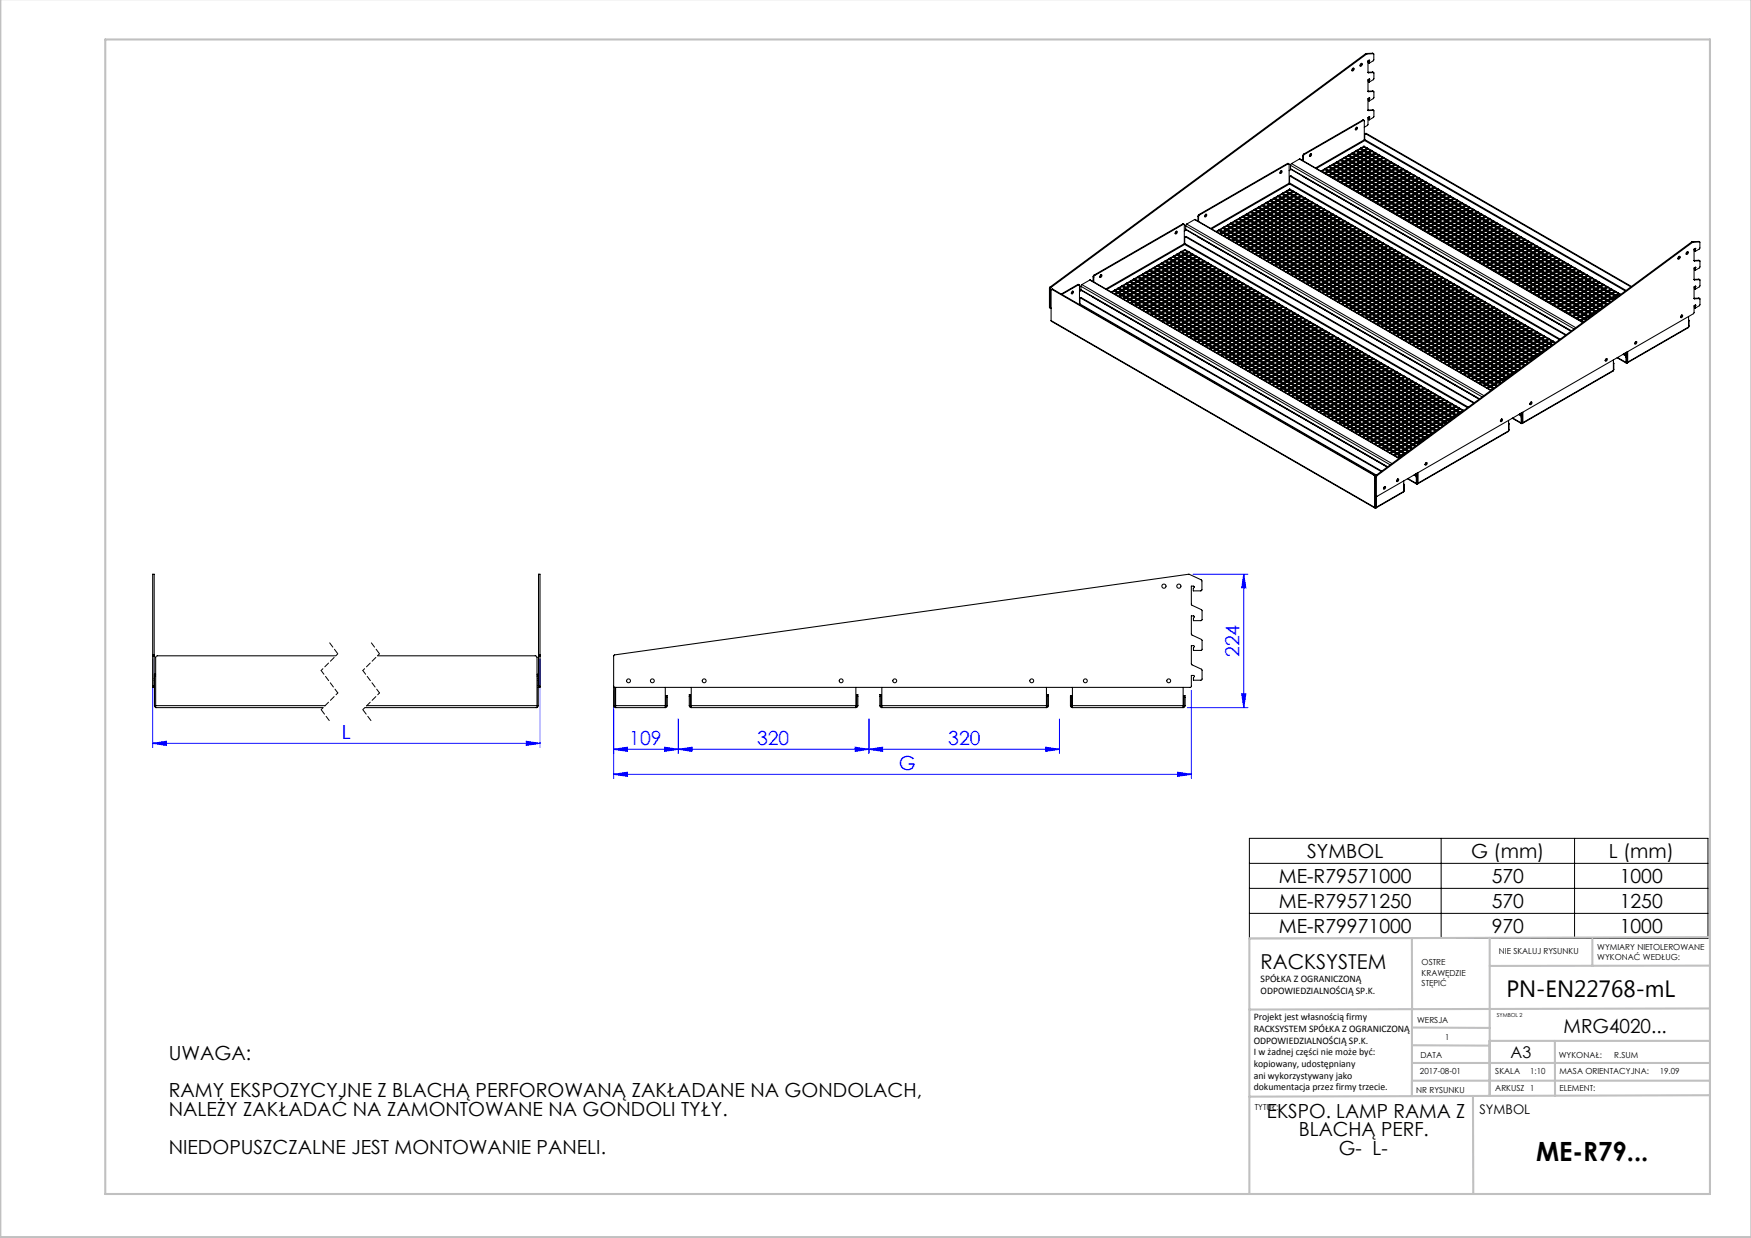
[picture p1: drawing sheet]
<svg xmlns="http://www.w3.org/2000/svg" width="420mm" height="297mm" viewBox="0 0 420 297" stroke-linecap="round" stroke-linejoin="round" font-family="sans-serif">
<defs><g id="words">
<text font-size="6.3" x="368.4" y="278.5">ME-R79...</text>
<text font-size="5.6" x="361.3" y="239.1">PN-EN22768-mL</text>
<text font-size="4.9" x="302.4" y="232.4">RACKSYSTEM</text>
<g font-size="4.7" fill="#00f">
<text x="297.3" y="157.6" transform="rotate(-90 297.3 157.6)">224</text>
<text x="82" y="177.3">L</text>
<text x="150.9" y="178.7">109</text>
<text x="181.6" y="178.7">320</text>
<text x="227.5" y="178.7">320</text>
<text x="215.6" y="184.7">G</text>
</g>
<g font-size="4.7">
<text x="313.6" y="205.8">SYMBOL</text>
<text x="352.9" y="205.8">G (mm)</text>
<text x="385.9" y="205.8">L (mm)</text>
<text x="306.7" y="211.8">ME-R79571000</text>
<text x="357.8" y="211.8">570</text>
<text x="388.5" y="211.8">1000</text>
<text x="306.7" y="217.8">ME-R79571250</text>
<text x="357.8" y="217.8">570</text>
<text x="388.5" y="217.8">1250</text>
<text x="306.7" y="223.8">ME-R79971000</text>
<text x="357.8" y="223.8">970</text>
<text x="388.5" y="223.8">1000</text>
<text x="375" y="247.8">MRG4020...</text>
<text x="40.5" y="254.2">UWAGA:</text>
<text x="40.5" y="263.2">RAMY EKSPOZYCYJNE Z BLACHĄ PERFOROWANĄ ZAKŁADANE NA GONDOLACH,</text>
<text x="40.5" y="267.8">NALEŻY ZAKŁADAĆ NA ZAMONTOWANE NA GONDOLI TYŁY.</text>
<text x="303.9" y="268.1">EKSPO. LAMP RAMA Z</text>
<text x="311.6" y="272.6">BLACHĄ PERF.</text>
<text x="40.5" y="276.8">NIEDOPUSZCZALNE JEST MONTOWANIE PANELI.</text>
<text x="321.2" y="277.1">G- L-</text>
</g>
<text font-size="3.9" x="362.3" y="253.8">A3</text>
<text font-size="3.2" x="354.9" y="267.2">SYMBOL</text>
<g font-size="2.4">
<text x="302.4" y="235.6">SPÓŁKA Z OGRANICZONĄ</text>
<text x="302.4" y="238.4">ODPOWIEDZIALNOŚCIĄ SP.K.</text>
<text x="300.7" y="244.7">Projekt jest własnością firmy</text>
<text x="300.7" y="247.5">RACKSYSTEM SPÓŁKA Z OGRANICZONĄ</text>
<text x="300.7" y="250.3">ODPOWIEDZIALNOŚCIĄ SP.K.</text>
<text x="300.7" y="253.1">I w żadnej części nie może być:</text>
<text x="300.7" y="256">kopiowany, udostępniany</text>
<text x="300.7" y="258.8">ani wykorzystywany jako</text>
<text x="300.7" y="261.6">dokumentacja przez firmy trzecie.</text>
</g>
<g font-size="2">
<text x="383.1" y="227.9">WYMIARY NIETOLEROWANE</text>
<text x="341" y="231.6">OSTRE</text>
<text x="359.5" y="228.9">NIE SKALUJ RYSUNKU</text>
<text x="383.1" y="230.4">WYKONAĆ WEDŁUG:</text>
<text x="341" y="234.1">KRAWĘDZIE</text>
<text x="341" y="236.6">STĘPIĆ</text>
<text x="339.9" y="245.4">WERSJA</text>
<text x="346.6" y="249.5">1</text>
<text x="340.6" y="257.7">2017-08-01</text>
<text x="340.7" y="253.8">DATA</text>
<text x="358.7" y="257.7">SKALA</text>
<text x="367" y="257.7">1:10</text>
<text x="373.9" y="253.8">WYKONAŁ:</text>
<text x="374.1" y="257.7">MASA ORIENTACYJNA:</text>
<text x="387.2" y="253.8">R.SUM</text>
<text x="398.1" y="257.7">19.09</text>
<text x="339.7" y="262.3">NR RYSUNKU</text>
<text x="358.7" y="261.7">ARKUSZ 1</text>
<text x="374.1" y="261.7">ELEMENT:</text>
<text x="301" y="266.4">TYTUŁ:</text>
</g>
<text font-size="1.3" x="359" y="244">SYMBOL 2</text>
</g></defs>
<g fill="none" stroke="#00f" stroke-width=".24">
<path d="M286.2 137.8h13.1M298.3 137.8l.5 3.3h-1zM298.3 137.8v32M36.6 158.1v21.2M129.5 158.1v21.2M36.6 178.3l3.3-.5v1zM36.6 178.3h92.9M126.2 177.8l3.3 .5-3.3 .5zM147.2 165.6v21.2M147.2 179.8l3.3-.5v1zM159.4 179.3l3.3 .5-3.3 .5zM162.7 179.8l3.3-.5v1z"/>
<path d="M162.7 172.5v8.3M205.1 179.3l3.3 .5-3.3 .5zM208.4 179.8l3.3-.5v1zM208.4 172.5v8.3M250.8 179.3l3.3 .5-3.3 .5zM254.1 179.8h-106.9M254.1 172.5v8.3M284.8 169.8h14.5M285.8 165.6v21.2M297.8 166.5h1l-.5 3.3zM147.2 185.8l3.3-.5v1zM147.2 185.8h138.6"/>
<path d="M282.5 185.3l3.3 .5-3.3 .5z"/>
</g>
<path d="M299.7 201.1h110v24h-110zM299.7 207.1h110M299.7 213.1h110M299.7 219.1h110M345.7 201.1v24M377.7 201.1v24" fill="none" stroke="#000" stroke-width=".24"/>
<path d="M79 154.2l2 2.7M89 154.2l2 2.7M77 170.2l2 2.7M87 170.2l2 2.7" fill="none" stroke="#000" stroke-width=".24" stroke-dasharray="1.3 .6" stroke-dashoffset="-.1"/>
<path d="M81 156.9l-4 4M91 156.9l-4 4M81 166.2l-4 4M91 166.2l-4 4" fill="none" stroke="#000" stroke-width=".24" stroke-dasharray="1.3 .6" stroke-dashoffset=".7"/>
<path d="M77 160.9l4 5.3M87 160.9l4 5.3" fill="none" stroke="#000" stroke-width=".24" stroke-dasharray="1.3 .6" stroke-dashoffset=".1"/>
<g fill="none" stroke="#c0c0c0" stroke-width=".5">
<path d="M.1 -.1v296.9h419.9M25.2 9.5h385v276.9h-385zM338.7 225.2v37.8M357.3 225v37.9v-13.2M382 225.4v6.3M410.1 224.8l-110.4 .4v61.2M410.1 231.7h-52.8M338.7 259.3h71.5M338.7 255h71.5M338.7 250.8l18.6 .1M338.7 246.5l18.6 .1M357.3 249.7h52.9"/>
<path d="M373 249.7v13.2M410.1 241.9l-110.4 .3M353.3 262.9l.1 23.5M410.2 262.7l-110.5 .4"/>
</g>
<g fill="#00f">
<path d="M282.5 185.3l3.3 .5-3.3 .5zM147.2 185.8l3.3-.5v1zM205.1 179.3l3.3 .5-3.3 .5zM162.7 179.8l3.3-.5v1z"/>
<path d="M36.6 178.3l3.3-.5v1zM126.2 177.8l3.3 .5-3.3 .5zM208.4 179.8l3.3-.5v1zM250.8 179.3l3.3 .5-3.3 .5z"/>
<path d="M147.2 179.8l3.3-.5v1zM159.4 179.3l3.3 .5-3.3 .5z"/>
<path d="M298.3 137.8l.5 3.3h-1zM297.8 166.5h1l-.5 3.3z"/>
</g>
<g fill="none" stroke="#000" stroke-width=".25">
<path d="M324.4 16.5l.2-.2a.33 .33 0 0 1 .1 .5 .33 .33 0 0 1-.5 .1zM324.6 16.3l-.4 .6M326.4 15.3l.1-.1a.33 .33 0 0 1 .2 .5 .33 .33 0 0 1-.5 .1zM326.6 15.2l-.4 .6M327.6 12.9l.2 .1M327.6 12.9l-75.7 56M327.7 12.8l-.1 .1M327.7 12.8l.2 .2M327.8 13l-75.7 56M327.9 13h-.1M328.1 17.3l.1 .2M328.1 17.4l.1 .1"/>
<path d="M328.2 14.7l.2 .1M328.2 14.7v.4l.2 .1M328.2 19.2v.4l.2 .1M328.2 19.2l.2 .1M328.2 17.5h1.3v1.5l-1.1 .7M328.3 14.5l-.1 .2M328.3 19l-.1 .2M328.4 14.8v.4M328.4 19h.1M328.4 19.3v.4M328.4 19l-.3 .1v2.8M328.4 14.4l.1 .1"/>
<path d="M328.5 14.5l-.4 .1v2.7M328.5 14.5l-.1 .3M328.5 19l-.1 .3M329.2 12.8h.1M329.2 12.8l.3 .1M329.2 12.8h-1.5M329.3 17.3h.1M329.3 17.3l.2 .1M329.3 17.3h-1.2M329.4 12.9l.1 1.5-1.1 .8M329.4 12.9l-1.5 .1M308.8 39.2l.3 .1"/>
<path d="M308.8 39.2l-21.2 12.3M308.8 39.2l.2 .1M309 39.3l.2 .1v4.6M309 39.3l-21.3 12.3M309.5 39.7v.8M309.5 39.7l68.1 39.2M309.8 39.2l-.3 .5M309.8 39.2l68.2 39.4M311.7 38.2l68 39.1M311.7 38.2l-1.9 1M311.7 38.2l67.9 39.2M312.5 37.4l.1 .1"/>
<path d="M312.5 37.4v1.1M312.6 37.5v1.1M312.7 37l-.2 .4M312.7 37l.2 .1M312.9 37.1l-.3 .4M314.3 37l.1-.1a.3 .3 0 0 1 .1 .4 .3 .3 0 0 1-.4 .1zM314.4 36.9v.3l-.3 .2zM318.6 40h.1M318.6 40l-.7 .4M318.6 40v.2M318.7 40l.7 .4M318.7 40v.2"/>
<path d="M318.9 39.9h.1M318.9 39.9l.7 .4 .8-.4M318.9 39.8v.1M319.6 39.4h.1M319.6 39.6h.1M319.6 39.4l-.7 .4M319.6 39.4v.2M319.6 39.6l-.6 .4M319.7 39.4l.7 .4M319.7 39.6l.6 .4M319.7 39.4v.2M319.8 39.3h.1"/>
<path d="M319.8 39.3l.8 .5 .7-.5M320.4 39.8h.1M320.4 39.8v.1M320.5 40h.1M320.5 38.9h.1M320.5 39.1h.1M320.5 40l-.7 .4M320.5 38.9l-.7 .4M320.5 38.9v.2M320.5 40v.2M320.5 39.1l-.6 .3M320.6 38.9l.7 .4"/>
<path d="M320.6 40l.7 .4M320.6 39.1l.6 .3M320.6 38.9v.2M320.6 40v.2M320.8 39.9h.1M320.8 39.9l.7 .4 .8-.4M320.8 38.8h.1M320.8 38.8l.7 .4 .8-.4M320.8 39.8v.1M321.3 39.3h.1M321.5 39.4h.1M321.5 38.4h.1"/>
<path d="M321.5 39.6h.1M321.5 38.5h.1M321.5 39.4l-.7 .4M321.5 38.4l-.7 .4M321.5 38.4v.1M321.5 39.4v.2M321.5 39.6l-.6 .4M321.5 38.5l-.6 .4M321.6 39.4l.7 .4M321.6 38.4l.7 .4M321.6 39.6l.5 .4M321.6 38.5l.5 .4"/>
<path d="M321.6 38.4v.1M321.6 39.4v.2M321.7 39.3h.1M321.7 39.3l.8 .5 .7-.5M321.7 38.2v.1M321.7 38.3l.8 .4 .7-.4M322.3 39.8h.1M322.3 38.8h.1M322.3 39.8v.1M322.4 40h.1M322.4 38.9h.1M322.4 37.8h.1"/>
<path d="M322.4 39.1h.1M322.4 38h.1M322.4 40l-.7 .4M322.4 38.9l-.7 .4M322.4 37.8l-.7 .4M322.4 37.8v.2M322.4 38.9v.2M322.4 40v.2M322.4 39.1l-.6 .3M322.4 38l-.6 .3M322.5 40l.7 .4M322.5 37.8l.7 .4"/>
<path d="M322.5 38.9l.7 .4M322.5 39.1l.6 .3M322.5 38l.6 .3M322.5 37.8v.2M322.5 38.9v.2M322.5 40v.2M322.7 39.9h.1M322.7 39.9l.7 .4 .7-.4M322.7 38.8h.1M322.7 38.8l.7 .4 .7-.4M322.7 37.7h.1M322.7 37.7l.7 .4 .7-.4"/>
<path d="M322.7 39.8v.1M323.2 39.3h.1M323.2 38.2v.1M323.4 39.4h.1M323.4 38.4h.1M323.4 37.3h.1M323.4 39.6h.1M323.4 38.5h.1M323.4 37.4h.1M323.4 39.4l-.7 .4M323.4 38.4l-.7 .4M323.4 37.3l-.7 .4"/>
<path d="M323.4 37.3v.1M323.4 38.4v.1M323.4 39.4v.2M323.4 39.6l-.6 .4M323.4 38.5l-.6 .4M323.4 37.4l-.6 .4M323.4 37.3l.7 .4M323.4 38.4l.7 .4M323.4 39.4l.7 .4M323.4 39.6l.6 .4M323.4 37.4l.6 .4M323.4 38.5l.6 .4"/>
<path d="M323.6 39.3h.1M323.6 39.3l.7 .5 .8-.5M323.6 38.2v.1M323.6 38.3l.7 .4 .8-.4M323.6 37.1v.1M323.6 37.2l.7 .4 .8-.4M324.1 39.8h.1M324.1 38.8h.1M324.1 37.7h.1M324.1 39.8v.1M324.3 40h.1M324.3 38.9h.1"/>
<path d="M324.3 37.8h.1M324.3 36.7h.1M324.3 39.1h.1M324.3 38h.1M324.3 36.9h.1M324.3 40l-.7 .4M324.3 38.9l-.7 .4M324.3 37.8l-.7 .4M324.3 36.7l-.7 .4M324.3 36.7v.2M324.3 37.8v.2M324.3 38.9v.2"/>
<path d="M324.3 40v.2M324.3 39.1l-.6 .3M324.3 38l-.6 .3M324.3 36.9l-.6 .3M324.4 37.8l.7 .4M324.4 38.9l.7 .4M324.4 40l.7 .4M324.4 36.7l.7 .4M324.4 36.9l.6 .3M324.4 38l.6 .3M324.4 39.1l.6 .3M324.4 36.7v.2"/>
<path d="M324.4 37.8v.2M324.4 38.9v.2M324.4 40v.2M324.5 39.9h.1M324.5 39.9l.8 .4 .7-.4M324.5 37.7h.1M324.5 36.6l.8 .4 .7-.4M324.5 38.8h.1M324.5 38.8l.8 .4 .7-.4M324.5 37.7l.8 .4 .7-.4M324.5 36.6h.1M324.5 39.8v.1"/>
<path d="M325.1 39.3h.1M325.1 37.1v.1M325.1 38.2v.1M325.2 39.4h.1M325.2 38.4h.1M325.2 37.3h.1M325.2 36.2h.1M325.2 39.6h.1M325.2 38.5h.1M325.2 37.4h.1M325.2 36.4h.1M325.2 39.4l-.7 .4"/>
<path d="M325.2 38.4l-.7 .4M325.2 37.3l-.7 .4M325.2 36.2l-.7 .4M325.2 36.2v.2M325.2 37.3v.1M325.2 38.4v.1M325.2 39.4v.2M325.2 38.5l-.5 .4M325.2 39.6l-.5 .4M325.2 37.4l-.5 .4M325.2 36.4l-.5 .3M325.3 30.6l.1-.1a.3 .3 0 0 1 .1 .5 .3 .3 0 0 1-.4 0z"/>
<path d="M325.3 38.4l.7 .4M325.3 39.4l.7 .4M325.3 36.2l.7 .4M325.3 37.3l.7 .4M325.3 37.4l.6 .4M325.3 36.4l.6 .3M325.3 38.5l.6 .4M325.3 39.6l.6 .4M325.3 36.2v.2M325.3 37.3v.1M325.3 38.4v.1M325.3 39.4v.2"/>
<path d="M325.4 30.5l-.3 .6M325.5 39.3h.1M325.5 39.3l.7 .5 .8-.5M325.5 38.2v.1M325.5 38.3l.7 .4 .8-.4M325.5 37.1v.1M325.5 37.2l.7 .4 .8-.4M325.5 36v.1M325.5 36.1l.7 .4 .8-.4M326 39.8h.1M326 38.8h.1M326 37.7h.1"/>
<path d="M326 36.6h.1M326 39.8v.1M326.2 40h.1M326.2 38.9h.1M326.2 37.8h.1M326.2 36.7h.1M326.2 35.6h.1M326.2 39.1h.1M326.2 38h.1M326.2 36.9h.1M326.2 35.8h.1M326.2 40l-.7 .4"/>
<path d="M326.2 38.9l-.7 .4M326.2 37.8l-.7 .4M326.2 36.7l-.7 .4M326.2 35.6l-.7 .4M326.2 35.6v.2M326.2 36.7v.2M326.2 37.8v.2M326.2 38.9v.2M326.2 40v.2M326.2 38l-.6 .3M326.2 39.1l-.6 .3M326.2 36.9l-.6 .3"/>
<path d="M326.2 35.8l-.6 .4M326.3 35.6l.7 .4M326.3 38.9l.7 .4M326.3 40l.7 .4M326.3 36.7l.7 .4M326.3 37.8l.7 .4M326.3 38l.6 .3M326.3 36.9l.6 .3M326.3 39.1l.6 .3M326.3 35.8l.6 .4M326.3 35.6v.2M326.3 36.7v.2"/>
<path d="M326.3 37.8v.2M326.3 38.9v.2M326.3 40v.2M326.4 39.9h.1M326.4 39.9l.8 .4 .7-.4M326.4 38.8h.1M326.4 38.8l.8 .4 .7-.4M326.4 37.7h.1M326.4 37.7l.8 .4 .7-.4M326.4 36.6h.1M326.4 36.6l.8 .4 .7-.4M326.4 35.5h.1"/>
<path d="M326.4 35.5l.8 .5 .7-.5M326.4 39.8v.1M326.9 28.8l.3 .1M326.9 28.8l.1 .1M326.9 28.8l-14.2 8.2M327 39.3h.1M327 38.2v.1M327 37.1v.1M327 36v.1M327 28.9l.2 .1v4.5M327 28.9l-14.1 8.2M327.1 39.4h.1"/>
<path d="M327.1 38.4h.1M327.1 37.3h.1M327.1 36.2h.1M327.1 35.1h.1M327.1 39.6h.1M327.1 38.5h.1M327.1 37.4h.1M327.1 36.4h.1M327.1 35.3h.1M327.1 39.4l-.7 .4M327.1 38.4l-.7 .4M327.1 37.3l-.7 .4"/>
<path d="M327.1 36.2l-.7 .4M327.1 35.1l-.7 .4M327.1 35.1v.2M327.1 36.2v.2M327.1 37.3v.1M327.1 38.4v.1M327.1 39.4v.2M327.1 39.6l-.6 .4M327.1 37.4l-.6 .4M327.1 38.5l-.6 .4M327.1 36.4l-.6 .3M327.1 35.3l-.6 .3"/>
<path d="M327.2 35.1l.7 .4M327.2 36.2l.7 .4M327.2 39.4l.7 .4M327.2 37.3l.7 .4M327.2 38.4l.7 .4M327.2 38.5l.6 .4M327.2 37.4l.6 .4M327.2 35.3l.6 .3M327.2 39.6l.6 .4M327.2 36.4l.6 .3M327.2 35.1v.2M327.2 36.2v.2"/>
<path d="M327.2 37.3v.1M327.2 38.4v.1M327.2 39.4v.2M327.2 33.5l.1 .2M327.2 33.5l-11.6 6.8M327.3 33.5v.1M327.3 33.7l-11.5 6.7M327.3 33.7l62.6 36.1M327.3 33.5l62.7 36.2M327.4 39.3h.1M327.4 39.3l.7 .5 .8-.5M327.4 38.2v.1"/>
<path d="M327.4 38.3l.7 .4 .8-.4M327.4 37.1v.1M327.4 37.2l.7 .4 .8-.4M327.4 36v.1M327.4 36.1l.7 .4 .8-.4M327.6 32.1l-.3 .1v1.3M327.6 32.1l63.6 36.7M327.7 32l-.3 .1M327.7 32l-.1 .1M327.7 32l63.6 36.7M327.9 39.8h.1M327.9 38.8h.1"/>
<path d="M327.9 37.7h.1M327.9 36.6h.1M327.9 35.5h.1M327.9 39.8v.1M328.1 40h.1M328.1 38.9h.1M328.1 37.8h.1M328.1 36.7h.1M328.1 35.6h.1M328.1 39.1h.1M328.1 38h.1M328.1 36.9h.1"/>
<path d="M328.1 35.8h.1M328.1 40l-.7 .4M328.1 38.9l-.7 .4M328.1 37.8l-.7 .4M328.1 36.7l-.7 .4M328.1 35.6l-.7 .4M328.1 35.6v.2M328.1 36.7v.2M328.1 37.8v.2M328.1 38.9v.2M328.1 40v.2M328.1 39.1l-.6 .3"/>
<path d="M328.1 36.9l-.6 .3M328.1 38l-.6 .3M328.1 35.8l-.6 .4M328.1 21.9l.1 .1M328.1 26.4l.1 .1M328.1 26.5h.1M328.1 22h.1M328.2 35.6v.2M328.2 36.7v.2M328.2 37.8v.2M328.2 38.9v.2M328.2 40v.2"/>
<path d="M328.2 35.6l.7 .4M328.2 36.7l.7 .4M328.2 40l.7 .4M328.2 37.8l.7 .4M328.2 38.9l.7 .4M328.2 39.1l.5 .3M328.2 38l.5 .3M328.2 35.8l.5 .4M328.2 36.9l.5 .3M328.2 23.8l.2 .1M328.2 28.3v.4l.2 .1M328.2 23.8v.3l.2 .1"/>
<path d="M328.2 28.3l.2 .1M328.2 22h1.3v1.5l-1.1 .7M328.2 26.5l1.3 .1v1.5l-1.1 .7M328.3 23.6l-.1 .2M328.3 28.1l-.1 .2M328.3 39.9h.1M328.3 39.9l.8 .4 .7-.4M328.3 38.8h.1M328.3 38.8l.8 .4 .7-.4M328.3 37.7h.1M328.3 37.7l.8 .4 .7-.4M328.3 36.6h.1"/>
<path d="M328.3 36.6l.8 .4 .7-.4M328.3 39.8v.1M328.4 23.5l.1 .1M328.4 23.9v.3M328.4 28.4v.4M328.4 23.5l-.3 .2v2.7M328.4 28l.1 .1M328.5 28.1l-.4 .1v1.8l-.9 .5M328.5 23.6l-.1 .3M328.5 28.1l-.1 .3M328.9 39.3h.1M328.9 38.2v.1"/>
<path d="M328.9 37.1v.1M328.9 36v.1M329 39.4h.1M329 38.4h.1M329 37.3h.1M329 36.2h.1M329 39.6h.1M329 38.5h.1M329 37.4h.1M329 36.4h.1M329 39.4l-.7 .4M329 38.4l-.7 .4"/>
<path d="M329 37.3l-.7 .4M329 36.2l-.7 .4M329 36.2v.2M329 37.3v.1M329 38.4v.1M329 39.4v.2M329 39.6l-.6 .4M329 38.5l-.6 .4M329 36.4l-.6 .3M329 37.4l-.6 .4M329.1 36.2l.7 .4M329.1 37.3l.7 .4"/>
<path d="M329.1 38.4l.7 .4M329.1 39.4l.7 .4M329.1 39.6l.6 .4M329.1 38.5l.6 .4M329.1 36.4l.6 .3M329.1 37.4l.6 .4M329.1 36.2v.2M329.1 37.3v.1M329.1 38.4v.1M329.1 39.4v.2M329.3 39.3h.1M329.3 39.3l.7 .5 .7-.5"/>
<path d="M329.3 38.2v.1M329.3 38.3l.7 .4 .7-.4M329.3 37.1v.1M329.3 37.2l.7 .4 .7-.4M329.3 21.8h.1M329.3 26.4h.1M329.3 26.4l.2 .1M329.3 21.8l.2 .2M329.3 21.8l-1.2 .1M329.3 26.4h-1.2M329.8 39.8h.1M329.8 38.8h.1"/>
<path d="M329.8 37.7h.1M329.8 36.6h.1M329.8 39.8v.1M330 40h.1M330 38.9h.1M330 37.8h.1M330 36.7h.1M330 39.1h.1M330 38h.1M330 36.9h.1M330 40l-.7 .4M330 38.9l-.7 .4"/>
<path d="M330 37.8l-.7 .4M330 36.7l-.7 .4M330 36.7v.2M330 37.8v.2M330 38.9v.2M330 40v.2M330 39.1l-.6 .3M330 38l-.6 .3M330 36.9l-.6 .3M330 36.7l.7 .4M330 37.8l.7 .4M330 40l.7 .4"/>
<path d="M330 38.9l.7 .4M330 39.1l.6 .3M330 36.9l.6 .3M330 38l.6 .3M330.2 39.9h.1M330.2 39.9l.7 .4 .8-.4M330.2 38.8h.1M330.2 38.8l.7 .4 .8-.4M330.2 37.7h.1M330.2 37.7l.7 .4 .8-.4M330.2 39.8v.1M330.7 39.3h.1"/>
<path d="M330.7 38.2v.1M330.7 37.1v.1M330.9 39.4h.1M330.9 38.4h.1M330.9 37.3h.1M330.9 39.6h.1M330.9 38.5h.1M330.9 37.4h.1M330.9 39.4l-.7 .4M330.9 38.4l-.7 .4M330.9 37.3l-.7 .4M330.9 37.3v.1"/>
<path d="M330.9 38.4v.1M330.9 39.4v.2M330.9 38.5l-.6 .4M330.9 37.4l-.6 .4M330.9 39.6l-.6 .4M331 37.3l.7 .4M331 38.4l.7 .4M331 39.4l.7 .4M331 39.6l.6 .4M331 37.4l.6 .4M331 38.5l.6 .4M331 37.3v.1"/>
<path d="M331 38.4v.1M331 39.4v.2M331.1 39.3h.1M331.1 39.3l.8 .5 .7-.5M331.1 38.2v.1M331.1 38.3l.8 .4 .7-.4M331.7 39.8h.1M331.7 38.8h.1M331.7 37.7h.1M331.7 39.8v.1M331.8 40h.1M331.8 38.9h.1"/>
<path d="M331.8 37.8h.1M331.8 39.1h.1M331.8 38h.1M331.8 40l-.7 .4M331.8 38.9l-.7 .4M331.8 37.8l-.7 .4M331.8 37.8v.2M331.8 38.9v.2M331.8 40v.2M331.8 39.1l-.5 .3M331.8 38l-.5 .3M331.9 37.8l.7 .4"/>
<path d="M331.9 38.9l.7 .4M331.9 40l.7 .4M331.9 38l.6 .3M331.9 39.1l.6 .3M331.9 37.8v.2M331.9 38.9v.2M331.9 40v.2M332.1 39.9h.1M332.1 39.9l.7 .4 .8-.4M332.1 38.8h.1M332.1 38.8l.7 .4 .8-.4M332.1 39.8v.1"/>
<path d="M332.6 39.3h.1M332.6 38.2v.1M332.8 39.4h.1M332.8 38.4h.1M332.8 39.6h.1M332.8 38.5h.1M332.8 39.4l-.7 .4M332.8 38.4l-.7 .4M332.8 38.4v.1M332.8 39.4v.2M332.8 39.6l-.6 .4M332.8 38.5l-.6 .4"/>
<path d="M332.9 38.4l.7 .4M332.9 39.4l.7 .4M332.9 38.5l.6 .4M332.9 39.6l.6 .4M332.9 38.4v.1M332.9 39.4v.2M333 39.3h.1M333 39.3l.8 .5 .7-.5M333.6 39.8h.1M333.6 38.8h.1M333.6 39.8v.1M333.7 40h.1"/>
<path d="M333.7 38.9h.1M333.7 39.1h.1M333.7 40l-.7 .4M333.7 38.9l-.7 .4M333.7 38.9v.2M333.7 40v.2M333.7 39.1l-.6 .3M333.8 38.9l.7 .4M333.8 40l.7 .4M333.8 39.1l.6 .3M333.8 38.9v.2M333.8 40v.2"/>
<path d="M334 39.9h.1M334 39.9l.7 .4 .8-.4M334 39.8v.1M334.5 39.3h.1M334.7 39.4h.1M334.7 39.6h.1M334.7 39.4l-.7 .4M334.7 39.4v.2M334.7 39.6l-.6 .4M334.8 39.4l.7 .4M334.8 39.6l.5 .4M334.8 39.4v.2"/>
<path d="M335.5 39.8h.1M335.5 39.8v.1M335.6 40h.1M335.6 40l-.7 .4M335.6 40v.2M335.7 40l.7 .4M335.7 40v.2M281.9 56l.3-.5-.3 .5M282 55.6l.2-.1a.3 .3 0 0 1 .1 .4 .3 .3 0 0 1-.4 .1zM283.7 53.7l.3 .1M283.7 53.7l-21.3 12.3M283.7 53.7l.1 .1"/>
<path d="M283.8 53.8l.3 .2v4.5M283.8 53.8l-21.2 12.3M284.1 58.5l.1 .1M284.1 58.5l-18.8 10.8M284.2 59.9h.1M284.2 58.4l-.1 .2M284.2 59.9l-.7 .4M284.2 59.9v.2M284.2 58.6l-18.7 10.8M284.2 58.6l67.8 39.2M284.2 58.4l68 39.3M284.3 59.9l.7 .4"/>
<path d="M284.3 59.9v.2M284.4 55l70.4 40.7M284.4 56.8l-.2 .1v1.5M284.4 54.2v.8M284.4 56.8l69.1 39.9M284.4 54.2l71.1 41M284.4 55l70.5 40.7M284.5 55.2l-.4 .3M284.6 56.8h-.4M284.6 56.8h-.2M284.6 56.8l69 39.8M284.6 53.8l-.2 .4"/>
<path d="M284.6 53.8l71.3 41.1M286.5 52.7l71.2 40.9M286.5 52.7l-1.9 1.1M286.5 52.7l71.1 41M287.3 56.7l67.5 39.1M287.3 51.9l.2 .1M287.3 51.9v1.1M287.5 52v1.1M287.6 51.5l-.3 .4M287.6 51.5l.1 .1M287.7 51.6l-.2 .4M289.1 51.5l.2-.1a.3 .3 0 0 1 .1 .4 .3 .3 0 0 1-.5 .1z"/>
<path d="M289.3 51.4l-.1 .3-.2 .2zM292.3 55.2h.1M292.3 55.4h.1M292.3 55.2l-.6 .3M292.3 55.4l-.4 .2M292.3 55.2v.2M292.4 55.2l.7 .4M292.4 55.4l.6 .3M292.4 55.2v.2M292.6 55v.1M292.6 55.1l.7 .4 .8-.4M293.1 55.6h.1"/>
<path d="M293.1 55.6l-.6 .4M293.3 55.7h.1M293.3 54.6h.1M293.3 55.9h.1M293.3 54.8h.1M293.3 55.7l-.7 .4M293.3 55.9l-.5 .3M293.3 54.6l-.7 .4M293.3 54.6v.2M293.3 55.7v.2M293.3 54.8l-.6 .3M293.4 54.6l.7 .4"/>
<path d="M293.4 55.7l.7 .4M293.4 55.9l.6 .3M293.4 54.8l.6 .3M293.4 54.6v.2M293.4 55.7v.2M293.5 54.5h.1M293.5 55.6h.1M293.5 55.6l.8 .4 .7-.4M293.5 54.5l.8 .5 .7-.5M294.1 56.1v.1M294.1 55v.1M294.1 56.2l-.7 .3"/>
<path d="M294.2 56.3h.1M294.2 55.2h.1M294.2 54.1h.1M294.2 56.4h.1M294.2 55.4h.1M294.2 54.3h.1M294.2 55.2l-.7 .4M294.2 54.1l-.7 .4M294.2 56.4l-.5 .3M294.2 55.4l-.6 .3M294.2 56.3l-.6 .3M294.2 54.1v.2"/>
<path d="M294.2 55.2v.2M294.2 56.3v.1M294.2 54.3l-.6 .3M294.3 54.1l.7 .4M294.3 55.2l.7 .4M294.3 56.3l.7 .4M294.3 56.4l.6 .4M294.3 54.3l.6 .3M294.3 55.4l.6 .3M294.3 54.1v.2M294.3 55.2v.2M294.3 56.3v.1"/>
<path d="M294.5 54h.1M294.5 56.1v.1M294.5 56.2l.7 .4 .8-.4M294.5 55v.1M294.5 55.1l.7 .4 .8-.4M294.5 54l.7 .4 .8-.4M294.5 53.9v.1M295 56.7h.1M295 55.6h.1M295 54.5h.1M295 56.7l-.6 .4M295.2 56.8h.1"/>
<path d="M295.2 55.7h.1M295.2 54.6h.1M295.2 53.5h.1M295.2 57h.1M295.2 55.9h.1M295.2 54.8h.1M295.2 53.7h.1M295.2 56.8l-.7 .4M295.2 55.7l-.7 .4M295.2 57l-.5 .3M295.2 55.9l-.6 .3M295.2 54.8l-.6 .3"/>
<path d="M295.2 54.6l-.7 .4M295.2 53.5l-.7 .4M295.2 53.5v.2M295.2 54.6v.2M295.2 55.7v.2M295.2 56.8v.2M295.2 53.7l-.6 .4M295.3 53.5l.7 .4M295.3 54.6l.7 .4M295.3 55.7l.7 .4M295.3 56.8l.7 .4M295.3 57l.5 .3"/>
<path d="M295.3 53.7l.5 .4M295.3 54.8l.5 .3M295.3 55.9l.5 .3M295.3 53.5v.2M295.3 54.6v.2M295.3 55.7v.2M295.3 56.8v.2M295.4 54.5h.1M295.4 53.4h.1M295.4 56.7h.1M295.4 56.7l.8 .4 .7-.4M295.4 55.6h.1"/>
<path d="M295.4 55.6l.8 .4 .7-.4M295.4 54.5l.8 .5 .7-.5M295.4 53.4l.8 .5 .7-.5M296 57.2v.1M296 56.1v.1M296 55v.1M296 53.9h.1M296 57.3l-.7 .3M296 53.9v.1M296.1 57.3h.1M296.1 56.3h.1M296.1 55.2h.1"/>
<path d="M296.1 54.1h.1M296.1 53h.1M296.1 57.5h.1M296.1 56.4h.1M296.1 55.4h.1M296.1 54.3h.1M296.1 53.2h.1M296.1 54.1l-.7 .4M296.1 57.3l-.6 .4M296.1 56.3l-.7 .4M296.1 53l-.7 .4M296.1 56.4l-.6 .4"/>
<path d="M296.1 54.3l-.6 .3M296.1 55.2l-.7 .4M296.1 53v.2M296.1 54.1v.2M296.1 55.2v.2M296.1 56.3v.1M296.1 57.3v.2M296.1 57.5l-.5 .3M296.1 55.4l-.6 .3M296.1 53.2l-.6 .3M296.2 54.1l.7 .4M296.2 55.2l.7 .4"/>
<path d="M296.2 56.3l.7 .4M296.2 53l.7 .4M296.2 57.3l.7 .5M296.2 57.5l.6 .4M296.2 54.3l.6 .3M296.2 53.2l.6 .3M296.2 55.4l.6 .3M296.2 56.4l.6 .4M296.2 53v.2M296.2 54.1v.2M296.2 55.2v.2M296.2 56.3v.1"/>
<path d="M296.2 57.3v.2M296.4 54h.1M296.4 57.2v.1M296.4 57.3l.7 .4 .7-.4M296.4 56.1v.1M296.4 56.2l.7 .4 .7-.4M296.4 55v.1M296.4 55.1l.7 .4 .7-.4M296.4 54l.7 .4 .7-.4M296.4 52.9h.1M296.4 52.9l.7 .4 .7-.4M296.4 53.9v.1"/>
<path d="M296.9 57.8h.1M296.9 56.7h.1M296.9 55.6h.1M296.9 54.5h.1M296.9 53.4h.1M296.9 57.8l-.6 .4M297.1 57.9h.1M297.1 56.8h.1M297.1 55.7h.1M297.1 54.6h.1M297.1 53.5h.1M297.1 52.4h.1"/>
<path d="M297.1 58.1h.1M297.1 57h.1M297.1 55.9h.1M297.1 54.8h.1M297.1 53.7h.1M297.1 52.6h.1M297.1 55.9l-.6 .3M297.1 55.7l-.7 .4M297.1 54.6l-.7 .4M297.1 58.1l-.5 .3M297.1 54.8l-.6 .3M297.1 53.7l-.6 .4"/>
<path d="M297.1 57.9l-.7 .4M297.1 56.8l-.7 .4M297.1 53.5l-.7 .4M297.1 52.4l-.7 .5M297.1 52.4v.2M297.1 53.5v.2M297.1 54.6v.2M297.1 55.7v.2M297.1 56.8v.2M297.1 57.9v.2M297.1 57l-.6 .3M297.1 52.6l-.6 .4"/>
<path d="M297.1 54.6l.7 .4M297.1 55.7l.7 .4M297.1 52.4l.7 .5M297.1 56.8l.7 .4M297.1 53.5l.7 .4M297.1 57.9l.7 .4M297.1 58.1l.6 .3M297.1 57l.6 .3M297.1 54.8l.6 .3M297.1 53.7l.6 .4M297.1 55.9l.6 .3M297.1 52.6l.6 .4"/>
<path d="M297.3 54.5h.1M297.3 53.4h.1M297.3 57.8h.1M297.3 57.8l.7 .4 .8-.4M297.3 56.7h.1M297.3 56.7l.7 .4 .8-.4M297.3 55.6h.1M297.3 55.6l.7 .4 .8-.4M297.3 54.5l.7 .5 .8-.5M297.3 53.4l.7 .5 .8-.5M297.3 52.3v.1M297.3 52.4l.7 .4 .8-.4"/>
<path d="M297.8 58.3h.1M297.8 57.2v.1M297.8 56.1v.1M297.8 55v.1M297.8 53.9h.1M297.8 52.9h.1M297.8 58.3l-.6 .4M297.8 53.9v.1M298 58.4h.1M298 57.3h.1M298 56.3h.1M298 55.2h.1"/>
<path d="M298 54.1h.1M298 53h.1M298 51.9h.1M298 58.6h.1M298 57.5h.1M298 56.4h.1M298 55.4h.1M298 54.3h.1M298 53.2h.1M298 52.1h.1M298 53l-.7 .4M298 52.1l-.6 .3"/>
<path d="M298 58.4l-.6 .4M298 56.3l-.7 .4M298 55.2l-.7 .4M298 51.9l-.7 .4M298 57.5l-.6 .4M298 54.3l-.6 .3M298 58.6l-.5 .3M298 53.2l-.6 .3M298 57.3l-.7 .5M298 54.1l-.7 .4M298 51.9v.2M298 53v.2"/>
<path d="M298 54.1v.2M298 55.2v.2M298 56.3v.1M298 57.3v.2M298 58.4v.2M298 56.4l-.6 .4M298 55.4l-.6 .3M298.1 51.9l.7 .4M298.1 55.2l.7 .4M298.1 56.3l.7 .4M298.1 53l.7 .4M298.1 57.3l.7 .5"/>
<path d="M298.1 54.1l.7 .4M298.1 58.4l.7 .4M298.1 58.6l.6 .4M298.1 57.5l.6 .4M298.1 55.4l.6 .3M298.1 54.3l.6 .3M298.1 52.1l.6 .3M298.1 56.4l.6 .4M298.1 53.2l.6 .3M298.1 51.9v.2M298.1 53v.2M298.1 54.1v.2"/>
<path d="M298.1 55.2v.2M298.1 56.3v.1M298.1 57.3v.2M298.1 58.4v.2M298.2 54h.1M298.2 58.3h.1M298.2 58.3l.8 .5 .7-.5M298.2 57.2v.1M298.2 57.3l.8 .4 .7-.4M298.2 56.1v.1M298.2 56.2l.8 .4 .7-.4M298.2 55v.1"/>
<path d="M298.2 55.1l.8 .4 .7-.4M298.2 54l.8 .4 .7-.4M298.2 52.9h.1M298.2 52.9l.8 .4 .7-.4M298.2 51.8h.1M298.2 51.8l.8 .4 .7-.4M298.2 53.9v.1M298.8 58.8v.1M298.8 57.8h.1M298.8 56.7h.1M298.8 55.6h.1M298.8 54.5h.1"/>
<path d="M298.8 53.4h.1M298.8 52.3v.1M298.8 58.9l-.7 .4M298.9 59h.1M298.9 57.9h.1M298.9 56.8h.1M298.9 55.7h.1M298.9 54.6h.1M298.9 53.5h.1M298.9 52.4h.1M298.9 51.4h.1M298.9 59.2h.1"/>
<path d="M298.9 58.1h.1M298.9 57h.1M298.9 55.9h.1M298.9 54.8h.1M298.9 53.7h.1M298.9 52.6h.1M298.9 51.5h.1M298.9 54.8l-.5 .3M298.9 59l-.6 .4M298.9 57.9l-.7 .4M298.9 54.6l-.7 .4M298.9 53.5l-.7 .4"/>
<path d="M298.9 57l-.5 .3M298.9 53.7l-.5 .4M298.9 58.1l-.5 .3M298.9 52.6l-.5 .4M298.9 56.8l-.7 .4M298.9 55.7l-.7 .4M298.9 52.4l-.7 .5M298.9 51.4l-.7 .4M298.9 51.4v.1M298.9 52.4v.2M298.9 53.5v.2M298.9 54.6v.2"/>
<path d="M298.9 55.7v.2M298.9 56.8v.2M298.9 57.9v.2M298.9 59v.2M298.9 59.2l-.4 .2M298.9 55.9l-.5 .3M298.9 51.5l-.5 .4M299 52.4l.7 .5M299 55.7l.7 .4M299 56.8l.7 .4M299 53.5l.7 .4M299 57.9l.7 .4"/>
<path d="M299 54.6l.7 .4M299 59l.7 .4M299 51.4l.7 .4M299 59.2l.6 .3M299 58.1l.6 .3M299 55.9l.6 .3M299 54.8l.6 .3M299 51.5l.6 .4M299 52.6l.6 .4M299 57l.6 .3M299 53.7l.6 .4M299 51.4v.1"/>
<path d="M299 52.4v.2M299 53.5v.2M299 54.6v.2M299 55.7v.2M299 56.8v.2M299 57.9v.2M299 59v.2M299.2 54.5h.1M299.2 53.4h.1M299.2 58.8v.1M299.2 58.9l.7 .4 .8-.4M299.2 57.8h.1"/>
<path d="M299.2 57.8l.7 .4 .8-.4M299.2 56.7h.1M299.2 56.7l.7 .4 .8-.4M299.2 55.6h.1M299.2 55.6l.7 .4 .8-.4M299.2 54.5l.7 .5 .8-.5M299.2 53.4l.7 .5 .8-.5M299.2 52.3v.1M299.2 52.4l.7 .4 .8-.4M299.2 51.2v.1M299.2 51.3l.7 .4 .8-.4M299.7 59.4h.1"/>
<path d="M299.7 58.3h.1M299.7 57.2v.1M299.7 56.1v.1M299.7 55v.1M299.7 53.9h.1M299.7 52.9h.1M299.7 51.8h.1M299.7 59.4l-.6 .4M299.7 53.9v.1M299.9 59.5h.1M299.9 58.4h.1M299.9 57.3h.1"/>
<path d="M299.9 56.3h.1M299.9 55.2h.1M299.9 54.1h.1M299.9 53h.1M299.9 51.9h.1M299.9 50.8h.1M299.9 59.7h.1M299.9 58.6h.1M299.9 57.5h.1M299.9 56.4h.1M299.9 55.4h.1M299.9 54.3h.1"/>
<path d="M299.9 53.2h.1M299.9 52.1h.1M299.9 51h.1M299.9 55.2l-.7 .4M299.9 51.9l-.7 .4M299.9 54.3l-.6 .3M299.9 58.4l-.7 .4M299.9 57.3l-.7 .5M299.9 54.1l-.7 .4M299.9 57.5l-.6 .4M299.9 56.4l-.6 .4M299.9 59.7l-.5 .3"/>
<path d="M299.9 53.2l-.6 .3M299.9 52.1l-.6 .3M299.9 59.5l-.7 .4M299.9 56.3l-.7 .4M299.9 53l-.7 .4M299.9 50.8l-.7 .4M299.9 50.8v.2M299.9 51.9v.2M299.9 53v.2M299.9 54.1v.2M299.9 55.2v.2M299.9 56.3v.1"/>
<path d="M299.9 57.3v.2M299.9 58.4v.2M299.9 59.5v.2M299.9 58.6l-.6 .4M299.9 55.4l-.6 .3M299.9 51l-.6 .3M300 53l.7 .4M300 56.3l.7 .4M300 57.3l.7 .5M300 54.1l.7 .4M300 58.4l.7 .4M300 50.8l.7 .4"/>
<path d="M300 55.2l.7 .4M300 59.5l.7 .4M300 51.9l.7 .4M300 59.7l.6 .3M300 58.6l.6 .4M300 56.4l.6 .4M300 55.4l.6 .3M300 52.1l.6 .3M300 51l.6 .3M300 53.2l.6 .3M300 57.5l.6 .4M300 54.3l.6 .3"/>
<path d="M300 50.8v.2M300 51.9v.2M300 53v.2M300 54.1v.2M300 55.2v.2M300 56.3v.1M300 57.3v.2M300 58.4v.2M300 59.5v.2M300.1 54h.1M300.1 59.4h.1M300.1 59.4l.8 .5 .7-.5"/>
<path d="M300.1 58.3h.1M300.1 58.3l.8 .5 .7-.5M300.1 57.2v.1M300.1 57.3l.8 .4 .7-.4M300.1 56.1v.1M300.1 56.2l.8 .4 .7-.4M300.1 55v.1M300.1 55.1l.8 .4 .7-.4M300.1 54l.8 .4 .7-.4M300.1 52.9h.1M300.1 52.9l.8 .4 .7-.4M300.1 51.8h.1"/>
<path d="M300.1 51.8l.8 .4 .7-.4M300.1 50.7h.1M300.1 50.7l.8 .4 .7-.4M300.1 53.9v.1M300.7 59.9v.1M300.7 58.8v.1M300.7 57.8h.1M300.7 56.7h.1M300.7 55.6h.1M300.7 54.5h.1M300.7 53.4h.1M300.7 52.3v.1"/>
<path d="M300.7 51.2v.1M300.7 60l-.7 .4M300.8 59h.1M300.8 57.9h.1M300.8 56.8h.1M300.8 55.7h.1M300.8 54.6h.1M300.8 53.5h.1M300.8 52.4h.1M300.8 51.4h.1M300.8 50.3h.1M300.8 59.2h.1"/>
<path d="M300.8 58.1h.1M300.8 57h.1M300.8 55.9h.1M300.8 54.8h.1M300.8 53.7h.1M300.8 52.6h.1M300.8 51.5h.1M300.8 50.5h.1M300.8 52.4l-.7 .5M300.8 53.7l-.6 .4M300.8 57.9l-.7 .4M300.8 56.8l-.7 .4"/>
<path d="M300.8 53.5l-.7 .4M300.8 57l-.6 .3M300.8 55.9l-.6 .3M300.8 59.2l-.6 .3M300.8 52.6l-.6 .4M300.8 51.5l-.6 .4M300.8 59l-.7 .4M300.8 55.7l-.7 .4M300.8 54.6l-.7 .4M300.8 51.4l-.7 .4M300.8 50.3l-.7 .4M300.8 50.3v.2"/>
<path d="M300.8 51.4v.1M300.8 52.4v.2M300.8 53.5v.2M300.8 54.6v.2M300.8 55.7v.2M300.8 56.8v.2M300.8 57.9v.2M300.8 59v.2M300.8 58.1l-.6 .3M300.8 54.8l-.6 .3M300.8 50.5l-.6 .3M300.9 53.5l.7 .4"/>
<path d="M300.9 56.8l.7 .4M300.9 57.9l.7 .4M300.9 50.3l.7 .4M300.9 54.6l.7 .4M300.9 59l.7 .4M300.9 51.4l.7 .4M300.9 55.7l.7 .4M300.9 52.4l.7 .5M300.9 59.2l.6 .3M300.9 57l.6 .3M300.9 55.9l.6 .3M300.9 52.6l.6 .4"/>
<path d="M300.9 51.5l.6 .4M300.9 53.7l.6 .4M300.9 58.1l.6 .3M300.9 50.5l.6 .3M300.9 54.8l.6 .3M300.9 50.3v.2M300.9 51.4v.1M300.9 52.4v.2M300.9 53.5v.2M300.9 54.6v.2M300.9 55.7v.2M300.9 56.8v.2"/>
<path d="M300.9 57.9v.2M300.9 59v.2M301.1 54.5h.1M301.1 53.4h.1M301.1 59.9v.1M301.1 60l.7 .4 .8-.4M301.1 58.8v.1M301.1 58.9l.7 .4 .8-.4M301.1 57.8h.1M301.1 57.8l.7 .4 .8-.4M301.1 56.7h.1M301.1 56.7l.7 .4 .8-.4"/>
<path d="M301.1 55.6h.1M301.1 55.6l.7 .4 .8-.4M301.1 54.5l.7 .5 .8-.5M301.1 53.4l.7 .5 .8-.5M301.1 52.3v.1M301.1 52.4l.7 .4 .8-.4M301.1 51.2v.1M301.1 51.3l.7 .4 .8-.4M301.1 50.1v.1M301.1 50.2l.7 .4 .8-.4M301.6 59.4h.1M301.6 58.3h.1"/>
<path d="M301.6 56.1v.1M301.6 53.9h.1M301.6 52.9h.1M301.6 50.7h.1M301.6 53.9v.1M301.6 57.2v.1M301.6 55v.1M301.6 51.8h.1M301.8 59.5h.1M301.8 58.4h.1M301.8 57.3h.1M301.8 56.3h.1"/>
<path d="M301.8 55.2h.1M301.8 54.1h.1M301.8 53h.1M301.8 51.9h.1M301.8 50.8h.1M301.8 49.7h.1M301.8 59.7h.1M301.8 58.6h.1M301.8 57.5h.1M301.8 56.4h.1M301.8 55.4h.1M301.8 54.3h.1"/>
<path d="M301.8 53.2h.1M301.8 52.1h.1M301.8 51h.1M301.8 49.9h.1M301.8 59.5l-.7 .4M301.8 51.9l-.7 .4M301.8 53.2l-.6 .3M301.8 57.3l-.7 .5M301.8 56.3l-.7 .4M301.8 53l-.7 .4M301.8 59.7l-.6 .3M301.8 56.4l-.6 .4"/>
<path d="M301.8 55.4l-.6 .3M301.8 58.6l-.6 .4M301.8 51l-.6 .3M301.8 58.4l-.7 .4M301.8 55.2l-.7 .4M301.8 54.1l-.7 .4M301.8 50.8l-.7 .4M301.8 49.7l-.7 .4M301.8 49.7v.2M301.8 50.8v.2M301.8 51.9v.2M301.8 53v.2"/>
<path d="M301.8 54.1v.2M301.8 55.2v.2M301.8 56.3v.1M301.8 57.3v.2M301.8 58.4v.2M301.8 59.5v.2M301.8 57.5l-.6 .4M301.8 54.3l-.6 .3M301.8 52.1l-.6 .3M301.8 49.9l-.6 .3M301.9 54.1l.7 .4M301.9 57.3l.7 .5"/>
<path d="M301.9 58.4l.7 .4M301.9 49.7l.7 .4M301.9 50.8l.7 .4M301.9 55.2l.7 .4M301.9 59.5l.7 .4M301.9 51.9l.7 .4M301.9 56.3l.7 .4M301.9 53l.7 .4M301.9 59.7l.5 .3M301.9 57.5l.5 .4M301.9 56.4l.5 .4M301.9 53.2l.5 .3"/>
<path d="M301.9 52.1l.5 .3M301.9 49.9l.5 .3M301.9 54.3l.5 .3M301.9 58.6l.5 .4M301.9 51l.5 .3M301.9 55.4l.5 .3M301.9 49.7v.2M301.9 50.8v.2M301.9 51.9v.2M301.9 53v.2M301.9 54.1v.2M301.9 55.2v.2"/>
<path d="M301.9 56.3v.1M301.9 57.3v.2M301.9 58.4v.2M301.9 59.5v.2M302 54h.1M302 59.4h.1M302 59.4l.8 .5 .7-.5M302 58.3h.1M302 58.3l.8 .5 .7-.5M302 57.2v.1M302 57.3l.8 .4 .7-.4M302 56.1v.1"/>
<path d="M302 56.2l.8 .4 .7-.4M302 55v.1M302 55.1l.8 .4 .7-.4M302 54l.8 .4 .7-.4M302 52.9h.1M302 52.9l.8 .4 .7-.4M302 51.8h.1M302 51.8l.8 .4 .7-.4M302 50.7h.1M302 50.7l.8 .4 .7-.4M302 49.6h.1M302 49.6l.8 .5 .7-.5"/>
<path d="M302 53.9v.1M302.6 59.9v.1M302.6 58.8v.1M302.6 57.8h.1M302.6 56.7h.1M302.6 55.6h.1M302.6 54.5h.1M302.6 53.4h.1M302.6 52.3v.1M302.6 51.2v.1M302.6 50.1v.1M302.7 59h.1"/>
<path d="M302.7 57.9h.1M302.7 55.7h.1M302.7 53.5h.1M302.7 50.3h.1M302.7 59.2h.1M302.7 58.1h.1M302.7 55.9h.1M302.7 53.7h.1M302.7 50.5h.1M302.7 59l-.7 .4M302.7 55.9l-.6 .3M302.7 55.7l-.7 .4"/>
<path d="M302.7 58.1l-.6 .3M302.7 59.2l-.6 .3M302.7 50.5l-.6 .3M302.7 57.9l-.7 .4M302.7 53.5l-.7 .4M302.7 50.3l-.7 .4M302.7 50.3v.2M302.7 53.5v.2M302.7 55.7v.2M302.7 57.9v.2M302.7 59v.2M302.7 53.7l-.6 .4"/>
<path d="M302.7 56.8h.1M302.7 54.6h.1M302.7 52.4h.1M302.7 51.4h.1M302.7 49.2h.1M302.7 57h.1M302.7 54.8h.1M302.7 52.6h.1M302.7 51.5h.1M302.7 49.4h.1M302.7 49.2l-.7 .4M302.7 52.6l-.6 .4"/>
<path d="M302.7 49.4l-.6 .3M302.7 56.8l-.7 .4M302.7 52.4l-.7 .5M302.7 54.8l-.6 .3M302.7 51.5l-.6 .4M302.7 54.6l-.7 .4M302.7 51.4l-.7 .4M302.7 49.2v.2M302.7 51.4v.1M302.7 52.4v.2M302.7 54.6v.2M302.7 56.8v.2"/>
<path d="M302.7 57l-.6 .3M302.8 54.6l.7 .4M302.8 57.9l.7 .4M302.8 59l.7 .4M302.8 50.3l.7 .4M302.8 51.4l.7 .4M302.8 55.7l.7 .4M302.8 52.4l.7 .5M302.8 56.8l.7 .4M302.8 49.2l.7 .4M302.8 53.5l.7 .4M302.8 58.1l.6 .3"/>
<path d="M302.8 57l.6 .3M302.8 53.7l.6 .4M302.8 52.6l.6 .4M302.8 49.4l.6 .3M302.8 50.5l.6 .3M302.8 54.8l.6 .3M302.8 59.2l.6 .3M302.8 51.5l.6 .4M302.8 49.2v.2M302.8 50.3v.2M302.8 51.4v.1M302.8 52.4v.2"/>
<path d="M302.8 53.5v.2M302.8 54.6v.2M302.8 55.7v.2M302.8 56.8v.2M302.8 57.9v.2M302.8 59v.2M302.8 55.9l.6 .3M303 54.5h.1M303 53.4h.1M303 59.9v.1M303 60l.7 .4 .7-.4M303 58.8v.1"/>
<path d="M303 58.9l.7 .4 .7-.4M303 57.8h.1M303 57.8l.7 .4 .7-.4M303 56.7h.1M303 56.7l.7 .4 .7-.4M303 55.6h.1M303 55.6l.7 .4 .7-.4M303 54.5l.7 .5 .7-.5M303 53.4l.7 .5 .7-.5M303 52.3v.1M303 52.4l.7 .4 .7-.4M303 51.2v.1"/>
<path d="M303 51.3l.7 .4 .7-.4M303 50.1v.1M303 50.2l.7 .4 .7-.4M303 49v.1M303 49.1l.7 .4 .7-.4M303.5 59.4h.1M303.5 58.3h.1M303.5 57.2v.1M303.5 56.1v.1M303.5 55v.1M303.5 53.9h.1M303.5 52.9h.1"/>
<path d="M303.5 51.8h.1M303.5 50.7h.1M303.5 49.6h.1M303.5 53.9v.1M303.7 59.5h.1M303.7 58.4h.1M303.7 57.3h.1M303.7 56.3h.1M303.7 55.2h.1M303.7 54.1h.1M303.7 53h.1M303.7 51.9h.1"/>
<path d="M303.7 50.8h.1M303.7 49.7h.1M303.7 48.6h.1M303.7 59.7h.1M303.7 58.6h.1M303.7 57.5h.1M303.7 56.4h.1M303.7 55.4h.1M303.7 54.3h.1M303.7 53.2h.1M303.7 52.1h.1M303.7 51h.1"/>
<path d="M303.7 49.9h.1M303.7 58.4l-.7 .4M303.7 50.8l-.7 .4M303.7 59.7l-.6 .3M303.7 51l-.6 .3M303.7 59.5l-.7 .4M303.7 56.3l-.7 .4M303.7 55.2l-.7 .4M303.7 51.9l-.7 .4M303.7 58.6l-.6 .4M303.7 54.3l-.6 .3M303.7 57.5l-.6 .4"/>
<path d="M303.7 55.4l-.6 .3M303.7 49.9l-.6 .3M303.7 57.3l-.7 .5M303.7 54.1l-.7 .4M303.7 53l-.7 .4M303.7 49.7l-.7 .4M303.7 48.6l-.7 .4M303.7 48.6v.2M303.7 49.7v.2M303.7 50.8v.2M303.7 51.9v.2M303.7 53v.2"/>
<path d="M303.7 54.1v.2M303.7 55.2v.2M303.7 56.3v.1M303.7 57.3v.2M303.7 58.4v.2M303.7 59.5v.2M303.7 56.4l-.6 .4M303.7 53.2l-.6 .3M303.7 52.1l-.6 .3M303.7 48.8l-.6 .4M303.7 48.8h.1M303.7 55.2l.7 .4"/>
<path d="M303.7 58.4l.7 .4M303.7 59.5l.7 .4M303.7 50.8l.7 .4M303.7 51.9l.7 .4M303.7 56.3l.7 .4M303.7 48.6l.7 .4M303.7 53l.7 .4M303.7 57.3l.7 .5M303.7 49.7l.7 .4M303.7 54.1l.7 .4M303.7 58.6l.6 .4M303.7 57.5l.6 .4"/>
<path d="M303.7 54.3l.6 .3M303.7 53.2l.6 .3M303.7 49.9l.6 .3M303.7 51l.6 .3M303.7 55.4l.6 .3M303.7 59.7l.6 .3M303.7 52.1l.6 .3M303.7 56.4l.6 .4M303.7 48.8l.6 .4M303.9 54h.1M303.9 59.4h.1M303.9 59.4l.7 .5 .8-.5"/>
<path d="M303.9 58.3h.1M303.9 58.3l.7 .5 .8-.5M303.9 57.2v.1M303.9 57.3l.7 .4 .8-.4M303.9 56.1v.1M303.9 56.2l.7 .4 .8-.4M303.9 55v.1M303.9 55.1l.7 .4 .8-.4M303.9 54l.7 .4 .8-.4M303.9 52.9h.1M303.9 52.9l.7 .4 .8-.4M303.9 51.8h.1"/>
<path d="M303.9 51.8l.7 .4 .8-.4M303.9 50.7h.1M303.9 50.7l.7 .4 .8-.4M303.9 49.6h.1M303.9 49.6l.7 .5 .8-.5M303.9 48.5h.1M303.9 48.5l.7 .5 .8-.5M303.9 53.9v.1M304.4 59.9v.1M304.4 58.8v.1M304.4 57.8h.1M304.4 56.7h.1"/>
<path d="M304.4 55.6h.1M304.4 54.5h.1M304.4 53.4h.1M304.4 52.3v.1M304.4 51.2v.1M304.4 50.1v.1M304.4 49v.1M304.6 59h.1M304.6 57.9h.1M304.6 56.8h.1M304.6 55.7h.1M304.6 54.6h.1"/>
<path d="M304.6 53.5h.1M304.6 52.4h.1M304.6 51.4h.1M304.6 50.3h.1M304.6 49.2h.1M304.6 48.1h.1M304.6 59.2h.1M304.6 58.1h.1M304.6 57h.1M304.6 55.9h.1M304.6 54.8h.1M304.6 53.7h.1"/>
<path d="M304.6 52.6h.1M304.6 51.5h.1M304.6 50.5h.1M304.6 49.4h.1M304.6 48.3h.1M304.6 57.9l-.7 .4M304.6 54.6l-.7 .4M304.6 50.3l-.7 .4M304.6 59.2l-.6 .3M304.6 54.8l-.6 .3M304.6 51.5l-.6 .4M304.6 50.5l-.6 .3"/>
<path d="M304.6 49.4l-.6 .3M304.6 59l-.7 .4M304.6 55.7l-.7 .4M304.6 51.4l-.7 .4M304.6 58.1l-.6 .3M304.6 53.7l-.6 .4M304.6 57l-.6 .3M304.6 56.8l-.7 .4M304.6 53.5l-.7 .4M304.6 52.4l-.7 .5M304.6 49.2l-.7 .4M304.6 48.1l-.7 .4"/>
<path d="M304.6 48.1v.2M304.6 49.2v.2M304.6 50.3v.2M304.6 51.4v.1M304.6 52.4v.2M304.6 53.5v.2M304.6 54.6v.2M304.6 55.7v.2M304.6 56.8v.2M304.6 57.9v.2M304.6 59v.2M304.6 55.9l-.6 .3"/>
<path d="M304.6 52.6l-.6 .4M304.6 48.3l-.6 .3M304.7 55.7l.7 .4M304.7 59l.7 .4M304.7 48.1l.7 .4M304.7 51.4l.7 .4M304.7 52.4l.7 .5M304.7 56.8l.7 .4M304.7 49.2l.7 .4M304.7 53.5l.7 .4M304.7 57.9l.7 .4M304.7 50.3l.7 .4"/>
<path d="M304.7 54.6l.7 .4M304.7 59.2l.6 .3M304.7 58.1l.6 .3M304.7 54.8l.6 .3M304.7 53.7l.6 .4M304.7 50.5l.6 .3M304.7 51.5l.6 .4M304.7 55.9l.6 .3M304.7 48.3l.6 .3M304.7 52.6l.6 .4M304.7 48.1v.2M304.7 49.2v.2"/>
<path d="M304.7 50.3v.2M304.7 51.4v.1M304.7 52.4v.2M304.7 53.5v.2M304.7 54.6v.2M304.7 55.7v.2M304.7 56.8v.2M304.7 57.9v.2M304.7 59v.2M304.7 57l.6 .3M304.7 49.4l.6 .3M304.8 54.5h.1"/>
<path d="M304.8 53.4h.1M304.8 59.9v.1M304.8 60l.8 .4 .7-.4M304.8 58.8v.1M304.8 58.9l.8 .4 .7-.4M304.8 57.8h.1M304.8 57.8l.8 .4 .7-.4M304.8 56.7h.1M304.8 56.7l.8 .4 .7-.4M304.8 55.6h.1M304.8 55.6l.8 .4 .7-.4M304.8 54.5l.8 .5 .7-.5"/>
<path d="M304.8 53.4l.8 .5 .7-.5M304.8 52.3v.1M304.8 52.4l.8 .4 .7-.4M304.8 51.2v.1M304.8 51.3l.8 .4 .7-.4M304.8 50.1v.1M304.8 50.2l.8 .4 .7-.4M304.8 49v.1M304.8 49.1l.8 .4 .7-.4M304.8 48h.1M304.8 48l.8 .4 .7-.4M305.4 59.4h.1"/>
<path d="M305.4 58.3h.1M305.4 57.2v.1M305.4 56.1v.1M305.4 55v.1M305.4 53.9h.1M305.4 52.9h.1M305.4 51.8h.1M305.4 50.7h.1M305.4 49.6h.1M305.4 48.5h.1M305.4 53.9v.1M305.5 59.5h.1"/>
<path d="M305.5 58.4h.1M305.5 57.3h.1M305.5 56.3h.1M305.5 55.2h.1M305.5 54.1h.1M305.5 53h.1M305.5 51.9h.1M305.5 50.8h.1M305.5 49.7h.1M305.5 48.6h.1M305.5 47.5h.1M305.5 59.7h.1"/>
<path d="M305.5 58.6h.1M305.5 57.5h.1M305.5 56.4h.1M305.5 55.4h.1M305.5 54.3h.1M305.5 53.2h.1M305.5 52.1h.1M305.5 51h.1M305.5 49.9h.1M305.5 48.8h.1M305.5 47.7h.1M305.5 57.3l-.7 .5"/>
<path d="M305.5 54.1l-.7 .4M305.5 49.7l-.7 .4M305.5 58.6l-.5 .4M305.5 54.3l-.5 .3M305.5 51l-.5 .3M305.5 49.9l-.5 .3M305.5 48.8l-.5 .4M305.5 59.5l-.7 .4M305.5 58.4l-.7 .4M305.5 55.2l-.7 .4M305.5 50.8l-.7 .4M305.5 57.5l-.5 .4"/>
<path d="M305.5 53.2l-.5 .3M305.5 56.4l-.5 .4M305.5 56.3l-.7 .4M305.5 53l-.7 .4M305.5 51.9l-.7 .4M305.5 48.6l-.7 .4M305.5 47.5l-.7 .5M305.5 47.5v.2M305.5 48.6v.2M305.5 49.7v.2M305.5 50.8v.2M305.5 51.9v.2"/>
<path d="M305.5 53v.2M305.5 54.1v.2M305.5 55.2v.2M305.5 56.3v.1M305.5 57.3v.2M305.5 58.4v.2M305.5 59.5v.2M305.5 59.7l-.5 .3M305.5 55.4l-.5 .3M305.5 52.1l-.5 .3M305.5 47.7l-.5 .4M305.6 56.3l.7 .4"/>
<path d="M305.6 59.5l.7 .4M305.6 47.5l.7 .5M305.6 48.6l.7 .4M305.6 51.9l.7 .4M305.6 53l.7 .4M305.6 55.2l.7 .4M305.6 57.3l.7 .5M305.6 49.7l.7 .4M305.6 54.1l.7 .4M305.6 58.4l.7 .4M305.6 50.8l.7 .4M305.6 59.7l.6 .3"/>
<path d="M305.6 58.6l.6 .4M305.6 55.4l.6 .3M305.6 54.3l.6 .3M305.6 51l.6 .3M305.6 47.7l.6 .4M305.6 52.1l.6 .3M305.6 56.4l.6 .4M305.6 48.8l.6 .4M305.6 53.2l.6 .3M305.6 47.5v.2M305.6 48.6v.2M305.6 49.7v.2"/>
<path d="M305.6 50.8v.2M305.6 51.9v.2M305.6 53v.2M305.6 54.1v.2M305.6 55.2v.2M305.6 56.3v.1M305.6 57.3v.2M305.6 58.4v.2M305.6 59.5v.2M305.6 57.5l.6 .4M305.6 49.9l.6 .3M305.8 47.5h.1"/>
<path d="M305.8 54h.1M305.8 59.4h.1M305.8 59.4l.7 .5 .8-.5M305.8 58.3h.1M305.8 58.3l.7 .5 .8-.5M305.8 57.2v.1M305.8 57.3l.7 .4 .8-.4M305.8 56.1v.1M305.8 56.2l.7 .4 .8-.4M305.8 55v.1M305.8 55.1l.7 .4 .8-.4M305.8 54l.7 .4 .8-.4"/>
<path d="M305.8 52.9h.1M305.8 52.9l.7 .4 .8-.4M305.8 51.8h.1M305.8 51.8l.7 .4 .8-.4M305.8 50.7h.1M305.8 50.7l.7 .4 .8-.4M305.8 49.6h.1M305.8 49.6l.7 .5 .8-.5M305.8 48.5h.1M305.8 48.5l.7 .5 .8-.5M305.8 47.5l.7 .4 .8-.4M305.8 47.4v.1"/>
<path d="M305.8 53.9v.1M306.3 59.9v.1M306.3 58.8v.1M306.3 57.8h.1M306.3 56.7h.1M306.3 55.6h.1M306.3 54.5h.1M306.3 53.4h.1M306.3 52.3v.1M306.3 51.2v.1M306.3 50.1v.1M306.3 49v.1"/>
<path d="M306.3 48h.1M306.5 59h.1M306.5 57.9h.1M306.5 56.8h.1M306.5 55.7h.1M306.5 54.6h.1M306.5 53.5h.1M306.5 52.4h.1M306.5 51.4h.1M306.5 50.3h.1M306.5 49.2h.1M306.5 48.1h.1"/>
<path d="M306.5 47h.1M306.5 59.2h.1M306.5 58.1h.1M306.5 57h.1M306.5 55.9h.1M306.5 54.8h.1M306.5 53.7h.1M306.5 52.6h.1M306.5 51.5h.1M306.5 50.5h.1M306.5 49.4h.1M306.5 48.3h.1"/>
<path d="M306.5 47.2h.1M306.5 54.6l-.7 .4M306.5 53.5l-.7 .4M306.5 51.4l-.7 .4M306.5 50.3l-.7 .4M306.5 48.1l-.7 .4M306.5 47l-.7 .4M306.5 53.7l-.6 .4M306.5 50.5l-.6 .3M306.5 57.9l-.7 .4M306.5 56.8l-.7 .4M306.5 57l-.6 .3"/>
<path d="M306.5 52.6l-.6 .4M306.5 55.9l-.6 .3M306.5 48.3l-.6 .3M306.5 59l-.7 .4M306.5 55.7l-.7 .4M306.5 52.4l-.7 .5M306.5 49.2l-.7 .4M306.5 47v.2M306.5 48.1v.2M306.5 49.2v.2M306.5 50.3v.2M306.5 51.4v.1"/>
<path d="M306.5 52.4v.2M306.5 53.5v.2M306.5 54.6v.2M306.5 55.7v.2M306.5 56.8v.2M306.5 57.9v.2M306.5 59v.2M306.5 58.1l-.6 .3M306.5 59.2l-.6 .3M306.5 54.8l-.6 .3M306.5 51.5l-.6 .4M306.5 49.4l-.6 .3"/>
<path d="M306.5 47.2l-.6 .3M306.6 56.8l.7 .4M306.6 48.1l.7 .4M306.6 49.2l.7 .4M306.6 52.4l.7 .5M306.6 53.5l.7 .4M306.6 55.7l.7 .4M306.6 57.9l.7 .4M306.6 50.3l.7 .4M306.6 54.6l.7 .4M306.6 47l.7 .4M306.6 59l.7 .4"/>
<path d="M306.6 51.4l.7 .4M306.6 59.2l.6 .3M306.6 55.9l.6 .3M306.6 54.8l.6 .3M306.6 51.5l.6 .4M306.6 48.3l.6 .3M306.6 47.2l.6 .3M306.6 52.6l.6 .4M306.6 57l.6 .3M306.6 49.4l.6 .3M306.6 53.7l.6 .4M306.6 47v.2"/>
<path d="M306.6 48.1v.2M306.6 49.2v.2M306.6 50.3v.2M306.6 51.4v.1M306.6 52.4v.2M306.6 53.5v.2M306.6 54.6v.2M306.6 55.7v.2M306.6 56.8v.2M306.6 57.9v.2M306.6 59v.2M306.6 58.1l.6 .3"/>
<path d="M306.6 50.5l.6 .3M306.7 54.5h.1M306.7 53.4h.1M306.7 46.9h.1M306.7 59.9v.1M306.7 60l.8 .4 .7-.4M306.7 58.8v.1M306.7 58.9l.8 .4 .7-.4M306.7 57.8h.1M306.7 57.8l.8 .4 .7-.4M306.7 56.7h.1M306.7 56.7l.8 .4 .7-.4"/>
<path d="M306.7 55.6h.1M306.7 55.6l.8 .4 .7-.4M306.7 54.5l.8 .5 .7-.5M306.7 53.4l.8 .5 .7-.5M306.7 52.3v.1M306.7 52.4l.8 .4 .7-.4M306.7 51.2v.1M306.7 51.3l.8 .4 .7-.4M306.7 50.1v.1M306.7 50.2l.8 .4 .7-.4M306.7 49v.1M306.7 49.1l.8 .4 .7-.4"/>
<path d="M306.7 48h.1M306.7 48l.8 .4 .7-.4M306.7 46.9l.8 .4 .7-.4M307.2 41.1l.2-.1a.3 .3 0 0 1 .1 .4 .3 .3 0 0 1-.5 .1zM307.3 59.4h.1M307.3 58.3h.1M307.3 57.2v.1M307.3 56.1v.1M307.3 55v.1M307.3 53.9h.1M307.3 52.9h.1M307.3 51.8h.1"/>
<path d="M307.3 50.7h.1M307.3 49.6h.1M307.3 48.5h.1M307.3 47.4h.1M307.3 47.4v.1M307.3 53.9v.1M307.4 41l-.1 .3-.3 .2 .3-.5M307.4 59.5h.1M307.4 58.4h.1M307.4 57.3h.1M307.4 56.3h.1M307.4 55.2h.1"/>
<path d="M307.4 54.1h.1M307.4 53h.1M307.4 51.9h.1M307.4 50.8h.1M307.4 49.7h.1M307.4 48.6h.1M307.4 47.5h.1M307.4 46.5h.1M307.4 59.7h.1M307.4 58.6h.1M307.4 57.5h.1M307.4 56.4h.1"/>
<path d="M307.4 55.4h.1M307.4 54.3h.1M307.4 53.2h.1M307.4 52.1h.1M307.4 51h.1M307.4 49.9h.1M307.4 48.8h.1M307.4 47.7h.1M307.4 46.6h.1M307.4 56.3l-.7 .4M307.4 53l-.7 .4M307.4 49.7l-.7 .4"/>
<path d="M307.4 48.6l-.7 .4M307.4 57.5l-.6 .4M307.4 55.4l-.6 .3M307.4 53.2l-.6 .3M307.4 49.9l-.6 .3M307.4 52.1l-.6 .3M307.4 58.4l-.7 .4M307.4 57.3l-.7 .5M307.4 54.1l-.7 .4M307.4 56.4l-.6 .4M307.4 59.7l-.6 .3M307.4 47.7l-.6 .4"/>
<path d="M307.4 59.5l-.7 .4M307.4 55.2l-.7 .4M307.4 51.9l-.7 .4M307.4 50.8l-.7 .4M307.4 47.5l-.7 .5M307.4 46.5l-.7 .4M307.4 46.5v.1M307.4 47.5v.2M307.4 48.6v.2M307.4 49.7v.2M307.4 50.8v.2M307.4 51.9v.2"/>
<path d="M307.4 53v.2M307.4 54.1v.2M307.4 55.2v.2M307.4 56.3v.1M307.4 57.3v.2M307.4 58.4v.2M307.4 59.5v.2M307.4 58.6l-.6 .4M307.4 54.3l-.6 .3M307.4 51l-.6 .3M307.4 48.8l-.6 .4M307.4 46.6l-.6 .4"/>
<path d="M307.5 57.3l.7 .5M307.5 48.6l.7 .4M307.5 49.7l.7 .4M307.5 53l.7 .4M307.5 54.1l.7 .4M307.5 56.3l.7 .4M307.5 46.5l.7 .4M307.5 58.4l.7 .4M307.5 50.8l.7 .4M307.5 55.2l.7 .4M307.5 47.5l.7 .5M307.5 59.5l.7 .4"/>
<path d="M307.5 51.9l.7 .4M307.5 59.7l.6 .3M307.5 56.4l.6 .4M307.5 55.4l.6 .3M307.5 52.1l.6 .3M307.5 48.8l.6 .4M307.5 47.7l.6 .4M307.5 53.2l.6 .3M307.5 57.5l.6 .4M307.5 49.9l.6 .3M307.5 54.3l.6 .3M307.5 46.5v.1"/>
<path d="M307.5 47.5v.2M307.5 48.6v.2M307.5 49.7v.2M307.5 50.8v.2M307.5 51.9v.2M307.5 53v.2M307.5 54.1v.2M307.5 55.2v.2M307.5 56.3v.1M307.5 57.3v.2M307.5 58.4v.2M307.5 59.5v.2"/>
<path d="M307.5 58.6l.6 .4M307.5 46.6l.6 .4M307.5 51l.6 .3M307.7 47.5h.1M307.7 54h.1M307.7 46.4h.1M307.7 59.4h.1M307.7 59.4l.7 .5 .8-.5M307.7 58.3h.1M307.7 58.3l.7 .5 .8-.5M307.7 57.2v.1M307.7 57.3l.7 .4 .8-.4"/>
<path d="M307.7 56.1v.1M307.7 56.2l.7 .4 .8-.4M307.7 55v.1M307.7 55.1l.7 .4 .8-.4M307.7 54l.7 .4 .8-.4M307.7 52.9h.1M307.7 52.9l.7 .4 .8-.4M307.7 51.8h.1M307.7 51.8l.7 .4 .8-.4M307.7 50.7h.1M307.7 50.7l.7 .4 .8-.4M307.7 49.6h.1"/>
<path d="M307.7 49.6l.7 .5 .8-.5M307.7 48.5h.1M307.7 48.5l.7 .5 .8-.5M307.7 47.5l.7 .4 .8-.4M307.7 46.4l.7 .4 .8-.4M307.7 46.3v.1M307.7 47.4v.1M307.7 53.9v.1M308.2 59.9v.1M308.2 58.8v.1M308.2 57.8h.1M308.2 56.7h.1"/>
<path d="M308.2 55.6h.1M308.2 54.5h.1M308.2 53.4h.1M308.2 52.3v.1M308.2 51.2v.1M308.2 50.1v.1M308.2 49v.1M308.2 48h.1M308.2 46.9h.1M308.4 59h.1M308.4 57.9h.1M308.4 56.8h.1"/>
<path d="M308.4 55.7h.1M308.4 54.6h.1M308.4 53.5h.1M308.4 52.4h.1M308.4 51.4h.1M308.4 50.3h.1M308.4 49.2h.1M308.4 48.1h.1M308.4 47h.1M308.4 45.9h.1M308.4 59.2h.1M308.4 58.1h.1"/>
<path d="M308.4 57h.1M308.4 55.9h.1M308.4 54.8h.1M308.4 53.7h.1M308.4 52.6h.1M308.4 51.5h.1M308.4 50.5h.1M308.4 49.4h.1M308.4 48.3h.1M308.4 47.2h.1M308.4 46.1h.1M308.4 50.3l-.7 .4"/>
<path d="M308.4 49.2l-.7 .4M308.4 47l-.7 .4M308.4 45.9l-.7 .4M308.4 57l-.6 .3M308.4 55.9l-.6 .3M308.4 52.6l-.6 .4M308.4 48.3l-.6 .3M308.4 46.1l-.6 .3M308.4 56.8l-.7 .4M308.4 55.7l-.7 .4M308.4 53.5l-.7 .4M308.4 52.4l-.7 .5"/>
<path d="M308.4 59.2l-.6 .3M308.4 51.5l-.6 .4M308.4 54.8l-.6 .3M308.4 47.2l-.6 .3M308.4 59l-.7 .4M308.4 57.9l-.7 .4M308.4 54.6l-.7 .4M308.4 51.4l-.7 .4M308.4 48.1l-.7 .4M308.4 45.9v.2M308.4 47v.2M308.4 48.1v.2"/>
<path d="M308.4 49.2v.2M308.4 50.3v.2M308.4 51.4v.1M308.4 52.4v.2M308.4 53.5v.2M308.4 54.6v.2M308.4 55.7v.2M308.4 56.8v.2M308.4 57.9v.2M308.4 59v.2M308.4 58.1l-.6 .3M308.4 53.7l-.6 .4"/>
<path d="M308.4 50.5l-.6 .3M308.4 49.4l-.6 .3M308.4 57.9l.8 .4M308.4 49.2l.8 .4M308.4 50.3l.8 .4M308.4 53.5l.8 .4M308.4 54.6l.8 .4M308.4 56.8l.8 .4M308.4 45.9l.8 .4M308.4 47l.8 .4M308.4 59l.8 .4M308.4 51.4l.8 .4"/>
<path d="M308.4 55.7l.8 .4M308.4 48.1l.8 .4M308.4 52.4l.8 .5M308.4 57l.6 .3M308.4 55.9l.6 .3M308.4 52.6l.6 .4M308.4 49.4l.6 .3M308.4 48.3l.6 .3M308.4 53.7l.6 .4M308.4 58.1l.6 .3M308.4 46.1l.6 .3M308.4 50.5l.6 .3"/>
<path d="M308.4 54.8l.6 .3M308.4 59.2l.6 .3M308.4 47.2l.6 .3M308.4 51.5l.6 .4M308.6 54.5h.1M308.6 53.4h.1M308.6 46.9h.1M308.6 59.9v.1M308.6 60l.8 .4 .7-.4M308.6 58.8v.1M308.6 58.9l.8 .4 .7-.4M308.6 57.8h.1"/>
<path d="M308.6 57.8l.8 .4 .7-.4M308.6 56.7h.1M308.6 56.7l.8 .4 .7-.4M308.6 55.6h.1M308.6 55.6l.8 .4 .7-.4M308.6 54.5l.8 .5 .7-.5M308.6 53.4l.8 .5 .7-.5M308.6 52.3v.1M308.6 52.4l.8 .4 .7-.4M308.6 51.2v.1M308.6 51.3l.8 .4 .7-.4M308.6 50.1v.1"/>
<path d="M308.6 50.2l.8 .4 .7-.4M308.6 49v.1M308.6 49.1l.8 .4 .7-.4M308.6 48h.1M308.6 48l.8 .4 .7-.4M308.6 46.9l.8 .4 .7-.4M308.6 45.8h.1M308.6 45.8l.8 .4 .7-.4M309.2 59.4h.1M309.2 58.3h.1M309.2 57.2v.1M309.2 56.1v.1"/>
<path d="M309.2 55v.1M309.2 53.9h.1M309.2 52.9h.1M309.2 51.8h.1M309.2 50.7h.1M309.2 49.6h.1M309.2 48.5h.1M309.2 47.4h.1M309.2 46.3h.1M309.2 46.3v.1M309.2 47.4v.1M309.2 53.9v.1"/>
<path d="M309.2 44l.1 .1M309.2 44l-18.8 10.8M309.3 59.5h.1M309.3 58.4h.1M309.3 57.3h.1M309.3 56.3h.1M309.3 55.2h.1M309.3 54.1h.1M309.3 53h.1M309.3 51.9h.1M309.3 50.8h.1M309.3 49.7h.1"/>
<path d="M309.3 48.6h.1M309.3 47.5h.1M309.3 46.5h.1M309.3 45.4h.1M309.3 43.9l-.1 .2M309.3 59.7h.1M309.3 58.6h.1M309.3 57.5h.1M309.3 56.4h.1M309.3 55.4h.1M309.3 54.3h.1M309.3 53.2h.1"/>
<path d="M309.3 52.1h.1M309.3 51h.1M309.3 49.9h.1M309.3 47.7h.1M309.3 46.6h.1M309.3 45.6h.1M309.3 59.5l-.7 .4M309.3 56.3l-.7 .4M309.3 55.2l-.7 .4M309.3 51.9l-.7 .4M309.3 48.6l-.7 .4M309.3 47.5l-.7 .5"/>
<path d="M309.3 59.7l-.6 .3M309.3 56.4l-.6 .4M309.3 51l-.6 .3M309.3 48.8l-.6 .4M309.3 47.7l-.6 .4M309.3 57.3l-.7 .5M309.3 53l-.7 .4M309.3 58.6l-.6 .4M309.3 55.4l-.6 .3M309.3 54.3l-.6 .3M309.3 52.1l-.6 .3M309.3 46.6l-.6 .4"/>
<path d="M309.3 58.4l-.7 .4M309.3 54.1l-.7 .4M309.3 50.8l-.7 .4M309.3 49.7l-.7 .4M309.3 46.5l-.7 .4M309.3 45.4l-.7 .4M309.3 45.4v.2M309.3 46.5v.1M309.3 47.5v.2M309.3 48.6v.2M309.3 49.7v.2M309.3 50.8v.2"/>
<path d="M309.3 51.9v.2M309.3 53v.2M309.3 54.1v.2M309.3 55.2v.2M309.3 56.3v.1M309.3 57.3v.2M309.3 58.4v.2M309.3 59.5v.2M309.3 57.5l-.6 .4M309.3 53.2l-.6 .3M309.3 49.9l-.6 .3M309.3 45.6l-.6 .3"/>
<path d="M309.3 44.1l-18.7 10.8M309.3 44.1l64.8 37.4M309.3 43.9l64.9 37.5M309.4 48.8h-.1M309.4 58.4l.7 .4M309.4 49.7l.7 .4M309.4 50.8l.7 .4M309.4 54.1l.7 .4M309.4 55.2l.7 .4M309.4 57.3l.7 .5M309.4 46.5l.7 .4M309.4 47.5l.7 .5"/>
<path d="M309.4 59.5l.7 .4M309.4 51.9l.7 .4M309.4 56.3l.7 .4M309.4 48.6l.7 .4M309.4 53l.7 .4M309.4 45.4l.7 .4M309.4 57.5l.6 .4M309.4 56.4l.6 .4M309.4 53.2l.6 .3M309.4 49.9l.6 .3M309.4 48.8l.6 .4M309.4 54.3l.6 .3"/>
<path d="M309.4 45.6l.6 .3M309.4 58.6l.6 .4M309.4 46.6l.6 .4M309.4 51l.6 .3M309.4 55.4l.6 .3M309.4 45.4v.2M309.4 46.5v.1M309.4 47.5v.2M309.4 48.6v.2M309.4 49.7v.2M309.4 50.8v.2M309.4 51.9v.2"/>
<path d="M309.4 53v.2M309.4 54.1v.2M309.4 55.2v.2M309.4 56.3v.1M309.4 57.3v.2M309.4 58.4v.2M309.4 59.5v.2M309.4 59.7l.6 .3M309.4 47.7l.6 .4M309.4 52.1l.6 .3M309.5 47.5h.1M309.5 54h.1"/>
<path d="M309.5 46.4h.1M309.5 40.5l67.3 38.9M309.5 59.4h.1M309.5 59.4l.8 .5 .7-.5M309.5 58.3h.1M309.5 58.3l.8 .5 .7-.5M309.5 57.2v.1M309.5 57.3l.8 .4 .7-.4M309.5 56.1v.1M309.5 56.2l.8 .4 .7-.4M309.5 55v.1M309.5 55.1l.8 .4 .7-.4"/>
<path d="M309.5 54l.8 .4 .7-.4M309.5 52.9h.1M309.5 52.9l.8 .4 .7-.4M309.5 51.8h.1M309.5 51.8l.8 .4 .7-.4M309.5 50.7h.1M309.5 50.7l.8 .4 .7-.4M309.5 49.6h.1M309.5 49.6l.8 .5 .7-.5M309.5 48.5h.1M309.5 48.5l.8 .5 .7-.5M309.5 47.5l.8 .4 .7-.4"/>
<path d="M309.5 46.4l.8 .4 .7-.4M309.5 42.3l-.2 .1v1.5M309.5 46.3v.1M309.5 47.4v.1M309.5 53.9v.1M309.5 42.3l66 38.1M309.5 40.5l67.4 38.9M309.7 40.7l-.5 .2M309.7 42.2l-.3 .1M309.7 42.2l-.2 .1M309.7 42.2l66 38.1M310.1 59.9v.1"/>
<path d="M310.1 58.8v.1M310.1 57.8h.1M310.1 56.7h.1M310.1 55.6h.1M310.1 54.5h.1M310.1 53.4h.1M310.1 52.3v.1M310.1 51.2v.1M310.1 50.1v.1M310.1 49v.1M310.1 48h.1M310.1 46.9h.1"/>
<path d="M310.1 45.8h.1M310.3 59h.1M310.3 57.9h.1M310.3 56.8h.1M310.3 55.7h.1M310.3 54.6h.1M310.3 53.5h.1M310.3 52.4h.1M310.3 51.4h.1M310.3 50.3h.1M310.3 49.2h.1M310.3 48.1h.1"/>
<path d="M310.3 47h.1M310.3 45.9h.1M310.3 59.2h.1M310.3 58.1h.1M310.3 57h.1M310.3 55.9h.1M310.3 54.8h.1M310.3 53.7h.1M310.3 52.6h.1M310.3 51.5h.1M310.3 50.5h.1M310.3 49.4h.1"/>
<path d="M310.3 48.3h.1M310.3 47.2h.1M310.3 46.1h.1M310.3 52.4l-.8 .5M310.3 49.2l-.8 .4M310.3 48.1l-.8 .4M310.3 45.9l-.8 .4M310.3 59.2l-.6 .3M310.3 58.1l-.6 .3M310.3 55.9l-.6 .3M310.3 54.8l-.6 .3M310.3 51.5l-.6 .4"/>
<path d="M310.3 50.5l-.6 .3M310.3 48.3l-.6 .3M310.3 47.2l-.6 .3M310.3 46.1l-.6 .3M310.3 59l-.8 .4M310.3 55.7l-.8 .4M310.3 54.6l-.8 .4M310.3 51.4l-.8 .4M310.3 53.7l-.6 .4M310.3 57.9l-.8 .4M310.3 56.8l-.8 .4M310.3 53.5l-.8 .4"/>
<path d="M310.3 50.3l-.8 .4M310.3 47l-.8 .4M310.3 45.9v.2M310.3 47v.2M310.3 48.1v.2M310.3 49.2v.2M310.3 50.3v.2M310.3 51.4v.1M310.3 52.4v.2M310.3 53.5v.2M310.3 54.6v.2M310.3 55.7v.2"/>
<path d="M310.3 56.8v.2M310.3 57.9v.2M310.3 59v.2M310.3 57l-.6 .3M310.3 52.6l-.6 .4M310.3 49.4l-.6 .3M310.3 59l.7 .4M310.3 50.3l.7 .4M310.3 51.4l.7 .4M310.3 54.6l.7 .4M310.3 55.7l.7 .4M310.3 57.9l.7 .4"/>
<path d="M310.3 47l.7 .4M310.3 48.1l.7 .4M310.3 52.4l.7 .5M310.3 56.8l.7 .4M310.3 49.2l.7 .4M310.3 53.5l.7 .4M310.3 45.9l.7 .4M310.3 58.1l.6 .3M310.3 57l.6 .3M310.3 53.7l.6 .4M310.3 52.6l.6 .4M310.3 50.5l.6 .3"/>
<path d="M310.3 49.4l.6 .3M310.3 54.8l.6 .3M310.3 46.1l.6 .3M310.3 59.2l.6 .3M310.3 47.2l.6 .3M310.3 51.5l.6 .4M310.3 55.9l.6 .3M310.3 48.3l.6 .3M310.5 54.5h.1M310.5 53.4h.1M310.5 46.9h.1M310.5 59.9v.1"/>
<path d="M310.5 60l.7 .4 .8-.4M310.5 58.8v.1M310.5 58.9l.7 .4 .8-.4M310.5 57.8h.1M310.5 57.8l.7 .4 .8-.4M310.5 56.7h.1M310.5 56.7l.7 .4 .8-.4M310.5 55.6h.1M310.5 55.6l.7 .4 .8-.4M310.5 54.5l.7 .5 .8-.5M310.5 53.4l.7 .5 .8-.5M310.5 52.3v.1"/>
<path d="M310.5 52.4l.7 .4 .8-.4M310.5 51.2v.1M310.5 51.3l.7 .4 .8-.4M310.5 50.1v.1M310.5 50.2l.7 .4 .8-.4M310.5 49v.1M310.5 49.1l.7 .4 .8-.4M310.5 48h.1M310.5 48l.7 .4 .8-.4M310.5 46.9l.7 .4 .8-.4M311 59.4h.1M311 58.3h.1"/>
<path d="M311 57.2v.1M311 56.1v.1M311 55v.1M311 53.9h.1M311 52.9h.1M311 51.8h.1M311 50.7h.1M311 49.6h.1M311 48.5h.1M311 47.4h.1M311 46.3h.1M311 46.3v.1"/>
<path d="M311 47.4v.1M311 53.9v.1M311.2 59.5h.1M311.2 58.4h.1M311.2 57.3h.1M311.2 56.3h.1M311.2 55.2h.1M311.2 54.1h.1M311.2 53h.1M311.2 51.9h.1M311.2 50.8h.1M311.2 49.7h.1"/>
<path d="M311.2 48.6h.1M311.2 47.5h.1M311.2 46.5h.1M311.2 59.7h.1M311.2 58.6h.1M311.2 57.5h.1M311.2 56.4h.1M311.2 55.4h.1M311.2 54.3h.1M311.2 53.2h.1M311.2 52.1h.1M311.2 51h.1"/>
<path d="M311.2 49.9h.1M311.2 48.8h.1M311.2 47.7h.1M311.2 46.6h.1M311.2 58.4l-.7 .4M311.2 55.2l-.7 .4M311.2 54.1l-.7 .4M311.2 50.8l-.7 .4M311.2 47.5l-.7 .5M311.2 46.5l-.7 .4M311.2 58.6l-.6 .4M311.2 54.3l-.6 .3"/>
<path d="M311.2 51l-.6 .3M311.2 49.9l-.6 .3M311.2 47.7l-.6 .4M311.2 46.6l-.6 .4M311.2 59.5l-.7 .4M311.2 56.3l-.7 .4M311.2 51.9l-.7 .4M311.2 57.5l-.6 .4M311.2 53.2l-.6 .3M311.2 57.3l-.7 .5M311.2 53l-.7 .4M311.2 49.7l-.7 .4"/>
<path d="M311.2 48.6l-.7 .4M311.2 46.5v.1M311.2 47.5v.2M311.2 48.6v.2M311.2 49.7v.2M311.2 50.8v.2M311.2 51.9v.2M311.2 53v.2M311.2 54.1v.2M311.2 55.2v.2M311.2 56.3v.1M311.2 57.3v.2"/>
<path d="M311.2 58.4v.2M311.2 59.5v.2M311.2 59.7l-.6 .3M311.2 55.4l-.6 .3M311.2 56.4l-.6 .4M311.2 52.1l-.6 .3M311.2 48.8l-.6 .4M311.3 59.5l.7 .4M311.3 50.8l.7 .4M311.3 51.9l.7 .4M311.3 55.2l.7 .4M311.3 56.3l.7 .4"/>
<path d="M311.3 58.4l.7 .4M311.3 47.5l.7 .5M311.3 48.6l.7 .4M311.3 53l.7 .4M311.3 57.3l.7 .5M311.3 49.7l.7 .4M311.3 54.1l.7 .4M311.3 46.5l.7 .4M311.3 58.6l.6 .4M311.3 57.5l.6 .4M311.3 54.3l.6 .3M311.3 53.2l.6 .3"/>
<path d="M311.3 51l.6 .3M311.3 49.9l.6 .3M311.3 55.4l.6 .3M311.3 46.6l.6 .4M311.3 59.7l.6 .3M311.3 47.7l.6 .4M311.3 52.1l.6 .3M311.3 46.5v.1M311.3 47.5v.2M311.3 48.6v.2M311.3 49.7v.2M311.3 50.8v.2"/>
<path d="M311.3 51.9v.2M311.3 53v.2M311.3 54.1v.2M311.3 55.2v.2M311.3 56.3v.1M311.3 57.3v.2M311.3 58.4v.2M311.3 59.5v.2M311.3 56.4l.6 .4M311.3 48.8l.6 .4M311.4 47.5h.1M311.4 54h.1"/>
<path d="M311.4 59.4h.1M311.4 59.4l.8 .5 .7-.5M311.4 58.3h.1M311.4 58.3l.8 .5 .7-.5M311.4 57.2v.1M311.4 57.3l.8 .4 .7-.4M311.4 56.1v.1M311.4 56.2l.8 .4 .7-.4M311.4 55v.1M311.4 55.1l.8 .4 .7-.4M311.4 54l.8 .4 .7-.4M311.4 52.9h.1"/>
<path d="M311.4 52.9l.8 .4 .7-.4M311.4 51.8h.1M311.4 51.8l.8 .4 .7-.4M311.4 50.7h.1M311.4 50.7l.8 .4 .7-.4M311.4 49.6h.1M311.4 49.6l.8 .5 .7-.5M311.4 48.5h.1M311.4 48.5l.8 .5 .7-.5M311.4 47.5l.8 .4 .7-.4M311.4 47.4v.1M311.4 53.9v.1"/>
<path d="M312 59.9v.1M312 58.8v.1M312 57.8h.1M312 56.7h.1M312 55.6h.1M312 54.5h.1M312 53.4h.1M312 52.3v.1M312 51.2v.1M312 50.1v.1M312 49v.1M312 48h.1"/>
<path d="M312 46.9h.1M312.1 59h.1M312.1 57.9h.1M312.1 56.8h.1M312.1 55.7h.1M312.1 54.6h.1M312.1 53.5h.1M312.1 52.4h.1M312.1 51.4h.1M312.1 50.3h.1M312.1 49.2h.1M312.1 48.1h.1"/>
<path d="M312.1 47h.1M312.1 59.2h.1M312.1 58.1h.1M312.1 57h.1M312.1 55.9h.1M312.1 54.8h.1M312.1 53.7h.1M312.1 52.6h.1M312.1 51.5h.1M312.1 50.5h.1M312.1 49.4h.1M312.1 48.3h.1"/>
<path d="M312.1 47.2h.1M312.1 59l-.7 .4M312.1 54.6l-.7 .4M312.1 53.5l-.7 .4M312.1 51.4l-.7 .4M312.1 50.3l-.7 .4M312.1 48.1l-.7 .4M312.1 47l-.7 .4M312.1 54.8l-.5 .3M312.1 53.7l-.5 .4M312.1 50.5l-.5 .3M312.1 47.2l-.5 .3"/>
<path d="M312.1 49.4l-.5 .3M312.1 57.9l-.7 .4M312.1 57l-.5 .3M312.1 58.1l-.5 .3M312.1 52.6l-.5 .4M312.1 56.8l-.7 .4M312.1 55.7l-.7 .4M312.1 52.4l-.7 .5M312.1 49.2l-.7 .4M312.1 47v.2M312.1 48.1v.2M312.1 49.2v.2"/>
<path d="M312.1 50.3v.2M312.1 51.4v.1M312.1 52.4v.2M312.1 53.5v.2M312.1 54.6v.2M312.1 55.7v.2M312.1 56.8v.2M312.1 57.9v.2M312.1 59v.2M312.1 59.2l-.5 .3M312.1 55.9l-.5 .3M312.1 51.5l-.5 .4"/>
<path d="M312.1 48.3l-.5 .3M312.2 51.4l.7 .4M312.2 52.4l.7 .5M312.2 55.7l.7 .4M312.2 56.8l.7 .4M312.2 59l.7 .4M312.2 48.1l.7 .4M312.2 49.2l.7 .4M312.2 53.5l.7 .4M312.2 57.9l.7 .4M312.2 50.3l.7 .4M312.2 54.6l.7 .4"/>
<path d="M312.2 47l.7 .4M312.2 59.2l.6 .3M312.2 58.1l.6 .3M312.2 54.8l.6 .3M312.2 53.7l.6 .4M312.2 51.5l.6 .4M312.2 50.5l.6 .3M312.2 55.9l.6 .3M312.2 47.2l.6 .3M312.2 48.3l.6 .3M312.2 52.6l.6 .4M312.2 47v.2"/>
<path d="M312.2 48.1v.2M312.2 49.2v.2M312.2 50.3v.2M312.2 51.4v.1M312.2 52.4v.2M312.2 53.5v.2M312.2 54.6v.2M312.2 55.7v.2M312.2 56.8v.2M312.2 57.9v.2M312.2 59v.2M312.2 57l.6 .3"/>
<path d="M312.2 49.4l.6 .3M312.4 54.5h.1M312.4 53.4h.1M312.4 59.9v.1M312.4 60l.7 .4 .8-.4M312.4 58.8v.1M312.4 58.9l.7 .4 .8-.4M312.4 57.8h.1M312.4 57.8l.7 .4 .8-.4M312.4 56.7h.1M312.4 56.7l.7 .4 .8-.4M312.4 55.6h.1"/>
<path d="M312.4 55.6l.7 .4 .8-.4M312.4 54.5l.7 .5 .8-.5M312.4 53.4l.7 .5 .8-.5M312.4 52.3v.1M312.4 52.4l.7 .4 .8-.4M312.4 51.2v.1M312.4 51.3l.7 .4 .8-.4M312.4 50.1v.1M312.4 50.2l.7 .4 .8-.4M312.4 49v.1M312.4 49.1l.7 .4 .8-.4M312.4 48h.1"/>
<path d="M312.4 48l.7 .4 .8-.4M312.4 42.2l.1 .1M312.9 59.4h.1M312.9 58.3h.1M312.9 57.2v.1M312.9 56.1v.1M312.9 55v.1M312.9 53.9h.1M312.9 52.9h.1M312.9 51.8h.1M312.9 50.7h.1M312.9 49.6h.1"/>
<path d="M312.9 48.5h.1M312.9 47.4h.1M312.9 47.4v.1M312.9 53.9v.1M313.1 59.5h.1M313.1 58.4h.1M313.1 57.3h.1M313.1 56.3h.1M313.1 55.2h.1M313.1 54.1h.1M313.1 53h.1M313.1 51.9h.1"/>
<path d="M313.1 50.8h.1M313.1 49.7h.1M313.1 48.6h.1M313.1 47.5h.1M313.1 59.7h.1M313.1 58.6h.1M313.1 57.5h.1M313.1 56.4h.1M313.1 55.4h.1M313.1 54.3h.1M313.1 53.2h.1M313.1 52.1h.1"/>
<path d="M313.1 51h.1M313.1 49.9h.1M313.1 47.7h.1M313.1 57.3l-.7 .5M313.1 54.1l-.7 .4M313.1 53l-.7 .4M313.1 50.8l-.7 .4M313.1 49.7l-.7 .4M313.1 57.5l-.6 .4M313.1 54.3l-.6 .3M313.1 53.2l-.6 .3M313.1 52.1l-.6 .3"/>
<path d="M313.1 49.9l-.6 .3M313.1 48.8l-.6 .4M313.1 59.5l-.7 .4M313.1 58.4l-.7 .4M313.1 55.2l-.7 .4M313.1 59.7l-.6 .3M313.1 56.4l-.6 .4M313.1 56.3l-.7 .4M313.1 51.9l-.7 .4M313.1 48.6l-.7 .4M313.1 47.5l-.7 .5M313.1 47.5v.2"/>
<path d="M313.1 48.6v.2M313.1 49.7v.2M313.1 50.8v.2M313.1 51.9v.2M313.1 53v.2M313.1 54.1v.2M313.1 55.2v.2M313.1 56.3v.1M313.1 57.3v.2M313.1 58.4v.2M313.1 59.5v.2M313.1 58.6l-.6 .4"/>
<path d="M313.1 55.4l-.6 .3M313.1 51l-.6 .3M313.1 47.7l-.6 .4M313.2 48.8h-.1M313.2 51.9l.7 .4M313.2 53l.7 .4M313.2 56.3l.7 .4M313.2 57.3l.7 .5M313.2 59.5l.7 .4M313.2 48.6l.7 .4M313.2 49.7l.7 .4M313.2 54.1l.7 .4"/>
<path d="M313.2 58.4l.7 .4M313.2 50.8l.7 .4M313.2 55.2l.7 .4M313.2 47.5l.7 .5M313.2 59.7l.6 .3M313.2 58.6l.6 .4M313.2 55.4l.6 .3M313.2 54.3l.6 .3M313.2 52.1l.6 .3M313.2 51l.6 .3M313.2 56.4l.6 .4M313.2 47.7l.6 .4"/>
<path d="M313.2 48.8l.6 .4M313.2 53.2l.6 .3M313.2 47.5v.2M313.2 48.6v.2M313.2 49.7v.2M313.2 50.8v.2M313.2 51.9v.2M313.2 53v.2M313.2 54.1v.2M313.2 55.2v.2M313.2 56.3v.1M313.2 57.3v.2"/>
<path d="M313.2 58.4v.2M313.2 59.5v.2M313.2 57.5l.6 .4M313.2 49.9l.6 .3M313.3 54h.1M313.3 59.4h.1M313.3 59.4l.8 .5 .7-.5M313.3 58.3h.1M313.3 58.3l.8 .5 .7-.5M313.3 57.2v.1M313.3 57.3l.8 .4 .7-.4M313.3 56.1v.1"/>
<path d="M313.3 56.2l.8 .4 .7-.4M313.3 55v.1M313.3 55.1l.8 .4 .7-.4M313.3 54l.8 .4 .7-.4M313.3 52.9h.1M313.3 52.9l.8 .4 .7-.4M313.3 51.8h.1M313.3 51.8l.8 .4 .7-.4M313.3 50.7h.1M313.3 50.7l.8 .4 .7-.4M313.3 49.6h.1M313.3 49.6l.8 .5 .7-.5"/>
<path d="M313.3 48.5h.1M313.3 48.5l.8 .5 .7-.5M313.3 53.9v.1M313.9 59.9v.1M313.9 58.8v.1M313.9 57.8h.1M313.9 56.7h.1M313.9 55.6h.1M313.9 54.5h.1M313.9 53.4h.1M313.9 52.3v.1M313.9 51.2v.1"/>
<path d="M313.9 50.1v.1M313.9 49v.1M313.9 48h.1M314 59h.1M314 57.9h.1M314 56.8h.1M314 55.7h.1M314 54.6h.1M314 53.5h.1M314 52.4h.1M314 51.4h.1M314 50.3h.1"/>
<path d="M314 49.2h.1M314 48.1h.1M314 59.2h.1M314 58.1h.1M314 57h.1M314 55.9h.1M314 54.8h.1M314 53.7h.1M314 52.6h.1M314 51.5h.1M314 50.5h.1M314 49.4h.1"/>
<path d="M314 48.3h.1M314 57.9l-.7 .4M314 53.5l-.7 .4M314 50.3l-.7 .4M314 49.2l-.7 .4M314 57l-.6 .3M314 55.9l-.6 .3M314 53.7l-.6 .4M314 52.6l-.6 .4M314 49.4l-.6 .3M314 48.3l-.6 .3M314 56.8l-.7 .4"/>
<path d="M314 52.4l-.7 .5M314 59.2l-.6 .3M314 51.5l-.6 .4M314 59l-.7 .4M314 55.7l-.7 .4M314 54.6l-.7 .4M314 51.4l-.7 .4M314 48.1l-.7 .4M314 48.1v.2M314 49.2v.2M314 50.3v.2M314 51.4v.1"/>
<path d="M314 52.4v.2M314 53.5v.2M314 54.6v.2M314 55.7v.2M314 56.8v.2M314 57.9v.2M314 59v.2M314 58.1l-.6 .3M314 54.8l-.6 .3M314 50.5l-.6 .3M314.1 52.4l.7 .5M314.1 53.5l.7 .4"/>
<path d="M314.1 56.8l.7 .4M314.1 57.9l.7 .4M314.1 49.2l.7 .4M314.1 50.3l.7 .4M314.1 54.6l.7 .4M314.1 59l.7 .4M314.1 51.4l.7 .4M314.1 55.7l.7 .4M314.1 48.1l.7 .4M314.1 59.2l.6 .3M314.1 55.9l.6 .3M314.1 54.8l.6 .3"/>
<path d="M314.1 52.6l.6 .4M314.1 51.5l.6 .4M314.1 57l.6 .3M314.1 48.3l.6 .3M314.1 49.4l.6 .3M314.1 53.7l.6 .4M314.1 48.1v.2M314.1 49.2v.2M314.1 50.3v.2M314.1 51.4v.1M314.1 52.4v.2M314.1 53.5v.2"/>
<path d="M314.1 54.6v.2M314.1 55.7v.2M314.1 56.8v.2M314.1 57.9v.2M314.1 59v.2M314.1 58.1l.6 .3M314.1 50.5l.6 .3M314.3 54.5h.1M314.3 53.4h.1M314.3 59.9v.1M314.3 60l.7 .4 .8-.4M314.3 58.8v.1"/>
<path d="M314.3 58.9l.7 .4 .8-.4M314.3 57.8h.1M314.3 57.8l.7 .4 .8-.4M314.3 56.7h.1M314.3 56.7l.7 .4 .8-.4M314.3 55.6h.1M314.3 55.6l.7 .4 .8-.4M314.3 54.5l.7 .5 .8-.5M314.3 53.4l.7 .5 .8-.5M314.3 52.3v.1M314.3 52.4l.7 .4 .8-.4M314.3 51.2v.1"/>
<path d="M314.3 51.3l.7 .4 .8-.4M314.3 50.1v.1M314.3 50.2l.7 .4 .8-.4M314.3 49v.1M314.3 49.1l.7 .4 .8-.4M314.8 59.4h.1M314.8 58.3h.1M314.8 57.2v.1M314.8 56.1v.1M314.8 55v.1M314.8 53.9h.1M314.8 52.9h.1"/>
<path d="M314.8 51.8h.1M314.8 50.7h.1M314.8 49.6h.1M314.8 48.5h.1M314.8 53.9v.1M315 59.5h.1M315 58.4h.1M315 57.3h.1M315 56.3h.1M315 55.2h.1M315 54.1h.1M315 53h.1"/>
<path d="M315 51.9h.1M315 50.8h.1M315 49.7h.1M315 48.6h.1M315 59.7h.1M315 58.6h.1M315 57.5h.1M315 56.4h.1M315 55.4h.1M315 54.3h.1M315 53.2h.1M315 52.1h.1"/>
<path d="M315 51h.1M315 49.9h.1M315 48.8h.1M315 57.3l-.7 .5M315 56.3l-.7 .4M315 53l-.7 .4M315 51.9l-.7 .4M315 49.7l-.7 .4M315 48.6l-.7 .4M315 59.7l-.6 .3M315 56.4l-.6 .4M315 55.4l-.6 .3"/>
<path d="M315 53.2l-.6 .3M315 51l-.6 .3M315 52.1l-.6 .3M315 48.8l-.6 .4M315 58.4l-.7 .4M315 54.1l-.7 .4M315 58.6l-.6 .4M315 59.5l-.7 .4M315 55.2l-.7 .4M315 50.8l-.7 .4M315 48.6v.2M315 49.7v.2"/>
<path d="M315 50.8v.2M315 51.9v.2M315 53v.2M315 54.1v.2M315 55.2v.2M315 56.3v.1M315 57.3v.2M315 58.4v.2M315 59.5v.2M315 57.5l-.6 .4M315 54.3l-.6 .3M315 49.9l-.6 .3"/>
<path d="M315 53l.8 .4M315 54.1l.8 .4M315 57.3l.8 .5M315 58.4l.8 .4M315 49.7l.8 .4M315 50.8l.8 .4M315 55.2l.8 .4M315 59.5l.8 .4M315 51.9l.8 .4M315 56.3l.8 .4M315 48.6l.8 .4M315 59.7l.6 .3"/>
<path d="M315 56.4l.6 .4M315 55.4l.6 .3M315 53.2l.6 .3M315 52.1l.6 .3M315 57.5l.6 .4M315 48.8l.6 .4M315 49.9l.6 .3M315 54.3l.6 .3M315 58.6l.6 .4M315 51l.6 .3M315.2 54h.1M315.2 59.4h.1"/>
<path d="M315.2 59.4l.8 .5 .7-.5M315.2 58.3h.1M315.2 58.3l.8 .5 .7-.5M315.2 57.2v.1M315.2 57.3l.8 .4 .7-.4M315.2 56.1v.1M315.2 56.2l.8 .4 .7-.4M315.2 55v.1M315.2 55.1l.8 .4 .7-.4M315.2 54l.8 .4 .7-.4M315.2 52.9h.1M315.2 52.9l.8 .4 .7-.4"/>
<path d="M315.2 51.8h.1M315.2 51.8l.8 .4 .7-.4M315.2 50.7h.1M315.2 50.7l.8 .4 .7-.4M315.2 49.6h.1M315.2 49.6l.8 .5 .7-.5M315.2 53.9v.1M315.8 59.9v.1M315.8 58.8v.1M315.8 57.8h.1M315.8 56.7h.1M315.8 55.6h.1"/>
<path d="M315.8 54.5h.1M315.8 53.4h.1M315.8 52.3v.1M315.8 51.2v.1M315.8 50.1v.1M315.8 49v.1M315.9 59h.1M315.9 57.9h.1M315.9 56.8h.1M315.9 55.7h.1M315.9 54.6h.1M315.9 53.5h.1"/>
<path d="M315.9 52.4h.1M315.9 51.4h.1M315.9 50.3h.1M315.9 49.2h.1M315.9 59.2h.1M315.9 58.1h.1M315.9 57h.1M315.9 55.9h.1M315.9 54.8h.1M315.9 53.7h.1M315.9 52.6h.1M315.9 51.5h.1"/>
<path d="M315.9 50.5h.1M315.9 49.4h.1M315.9 56.8l-.7 .4M315.9 52.4l-.7 .5M315.9 49.2l-.7 .4M315.9 59.2l-.6 .3M315.9 55.9l-.6 .3M315.9 54.8l-.6 .3M315.9 52.6l-.6 .4M315.9 51.5l-.6 .4M315.9 50.5l-.6 .3M315.9 59l-.7 .4"/>
<path d="M315.9 55.7l-.7 .4M315.9 53.5l-.7 .4M315.9 51.4l-.7 .4M315.9 57.9l-.7 .4M315.9 54.6l-.7 .4M315.9 50.3l-.7 .4M315.9 49.2v.2M315.9 50.3v.2M315.9 51.4v.1M315.9 52.4v.2M315.9 53.5v.2M315.9 54.6v.2"/>
<path d="M315.9 55.7v.2M315.9 56.8v.2M315.9 57.9v.2M315.9 59v.2M315.9 57l-.6 .3M315.9 58.1l-.6 .3M315.9 53.7l-.6 .4M315.9 49.4l-.6 .3M316 53.5l.7 .4M316 54.6l.7 .4M316 57.9l.7 .4M316 59l.7 .4"/>
<path d="M316 50.3l.7 .4M316 51.4l.7 .4M316 55.7l.7 .4M316 52.4l.7 .5M316 56.8l.7 .4M316 49.2l.7 .4M316 57l.6 .3M316 55.9l.6 .3M316 53.7l.6 .4M316 52.6l.6 .4M316 58.1l.6 .3M316 49.4l.6 .3"/>
<path d="M316 50.5l.6 .3M316 54.8l.6 .3M316 49.2v.2M316 50.3v.2M316 51.4v.1M316 52.4v.2M316 53.5v.2M316 54.6v.2M316 55.7v.2M316 56.8v.2M316 57.9v.2M316 59v.2"/>
<path d="M316 59.2l.6 .3M316 51.5l.6 .4M316.1 54.5h.1M316.1 53.4h.1M316.1 59.9v.1M316.1 60l.8 .4 .7-.4M316.1 58.8v.1M316.1 58.9l.8 .4 .7-.4M316.1 57.8h.1M316.1 57.8l.8 .4 .7-.4M316.1 56.7h.1M316.1 56.7l.8 .4 .7-.4"/>
<path d="M316.1 55.6h.1M316.1 55.6l.8 .4 .7-.4M316.1 54.5l.8 .5 .7-.5M316.1 53.4l.8 .5 .7-.5M316.1 52.3v.1M316.1 52.4l.8 .4 .7-.4M316.1 51.2v.1M316.1 51.3l.8 .4 .7-.4M316.1 50.1v.1M316.1 50.2l.8 .4 .7-.4M316.7 59.4h.1M316.7 58.3h.1"/>
<path d="M316.7 57.2v.1M316.7 56.1v.1M316.7 55v.1M316.7 53.9h.1M316.7 52.9h.1M316.7 51.8h.1M316.7 50.7h.1M316.7 49.6h.1M316.7 53.9v.1M316.9 59.5h.1M316.9 58.4h.1M316.9 57.3h.1"/>
<path d="M316.9 56.3h.1M316.9 55.2h.1M316.9 54.1h.1M316.9 53h.1M316.9 51.9h.1M316.9 50.8h.1M316.9 49.7h.1M316.9 59.7h.1M316.9 58.6h.1M316.9 57.5h.1M316.9 56.4h.1M316.9 55.4h.1"/>
<path d="M316.9 54.3h.1M316.9 53.2h.1M316.9 52.1h.1M316.9 51h.1M316.9 49.9h.1M316.9 59.5l-.8 .4M316.9 56.3l-.8 .4M316.9 55.2l-.8 .4M316.9 53l-.8 .4M316.9 51.9l-.8 .4M316.9 50.8l-.8 .4M316.9 58.6l-.6 .4"/>
<path d="M316.9 55.4l-.6 .3M316.9 54.3l-.6 .3M316.9 51l-.6 .3M316.9 49.9l-.6 .3M316.9 57.3l-.8 .5M316.9 57.5l-.6 .4M316.9 58.4l-.8 .4M316.9 54.1l-.8 .4M316.9 49.7l-.8 .4M316.9 49.7v.2M316.9 50.8v.2M316.9 51.9v.2"/>
<path d="M316.9 53v.2M316.9 54.1v.2M316.9 55.2v.2M316.9 56.3v.1M316.9 57.3v.2M316.9 58.4v.2M316.9 59.5v.2M316.9 59.7l-.6 .3M316.9 56.4l-.6 .4M316.9 52.1l-.6 .3M316.9 53.2l-.6 .3M316.9 54.1l.7 .4"/>
<path d="M316.9 55.2l.7 .4M316.9 58.4l.7 .4M316.9 59.5l.7 .4M316.9 50.8l.7 .4M316.9 51.9l.7 .4M316.9 56.3l.7 .4M316.9 53l.7 .4M316.9 57.3l.7 .5M316.9 49.7l.7 .4M316.9 57.5l.6 .4M316.9 56.4l.6 .4M316.9 54.3l.6 .3"/>
<path d="M316.9 53.2l.6 .3M316.9 58.6l.6 .4M316.9 49.9l.6 .3M316.9 51l.6 .3M316.9 55.4l.6 .3M316.9 59.7l.6 .3M316.9 52.1l.6 .3M317 41h.1M317 41l.7 .4 .8-.4M317 40.9v.1M317.1 54h.1M317.1 59.4h.1"/>
<path d="M317.1 59.4l.7 .5 .8-.5M317.1 58.3h.1M317.1 58.3l.7 .5 .8-.5M317.1 57.2v.1M317.1 57.3l.7 .4 .8-.4M317.1 56.1v.1M317.1 56.2l.7 .4 .8-.4M317.1 55v.1M317.1 55.1l.7 .4 .8-.4M317.1 54l.7 .4 .8-.4M317.1 52.9h.1M317.1 52.9l.7 .4 .8-.4"/>
<path d="M317.1 51.8h.1M317.1 51.8l.7 .4 .8-.4M317.1 50.7h.1M317.1 50.7l.7 .4 .8-.4M317.1 53.9v.1M317.6 59.9v.1M317.6 58.8v.1M317.6 57.8h.1M317.6 56.7h.1M317.6 55.6h.1M317.6 54.5h.1M317.6 53.4h.1"/>
<path d="M317.6 52.3v.1M317.6 51.2v.1M317.6 50.1v.1M317.7 40.5h.1M317.7 40.7h.1M317.7 40.5l-.7 .4M317.7 40.5v.2M317.7 40.7l-.6 .4M317.8 40.5l.7 .4M317.8 40.7l.6 .4M317.8 40.5v.2M317.8 59h.1"/>
<path d="M317.8 57.9h.1M317.8 56.8h.1M317.8 55.7h.1M317.8 54.6h.1M317.8 53.5h.1M317.8 52.4h.1M317.8 51.4h.1M317.8 50.3h.1M317.8 59.2h.1M317.8 58.1h.1M317.8 57h.1M317.8 55.9h.1"/>
<path d="M317.8 54.8h.1M317.8 53.7h.1M317.8 52.6h.1M317.8 51.5h.1M317.8 50.5h.1M317.8 59l-.7 .4M317.8 55.7l-.7 .4M317.8 54.6l-.7 .4M317.8 52.4l-.7 .5M317.8 51.4l-.7 .4M317.8 50.3l-.7 .4M317.8 54.8l-.6 .3"/>
<path d="M317.8 58.1l-.6 .3M317.8 53.7l-.6 .4M317.8 51.5l-.6 .4M317.8 50.5l-.6 .3M317.8 56.8l-.7 .4M317.8 57l-.6 .3M317.8 57.9l-.7 .4M317.8 53.5l-.7 .4M317.8 50.3v.2M317.8 51.4v.1M317.8 52.4v.2M317.8 53.5v.2"/>
<path d="M317.8 54.6v.2M317.8 55.7v.2M317.8 56.8v.2M317.8 57.9v.2M317.8 59v.2M317.8 59.2l-.6 .3M317.8 55.9l-.6 .3M317.8 52.6l-.6 .4M317.9 54.6l.7 .4M317.9 55.7l.7 .4M317.9 59l.7 .4M317.9 51.4l.7 .4"/>
<path d="M317.9 52.4l.7 .5M317.9 56.8l.7 .4M317.9 53.5l.7 .4M317.9 57.9l.7 .4M317.9 50.3l.7 .4M317.9 58.1l.6 .3M317.9 57l.6 .3M317.9 54.8l.6 .3M317.9 53.7l.6 .4M317.9 59.2l.6 .3M317.9 50.5l.6 .3M317.9 51.5l.6 .4"/>
<path d="M317.9 55.9l.6 .3M317.9 50.3v.2M317.9 51.4v.1M317.9 52.4v.2M317.9 53.5v.2M317.9 54.6v.2M317.9 55.7v.2M317.9 56.8v.2M317.9 57.9v.2M317.9 59v.2M317.9 52.6l.6 .4M317.9 40.4h.1"/>
<path d="M317.9 41.5h.1M317.9 41.5l.8 .4 .7-.4M317.9 40.4l.8 .5 .7-.5M318 54.5h.1M318 53.4h.1M318 59.9v.1M318 60l.8 .4 .7-.4M318 58.8v.1M318 58.9l.8 .4 .7-.4M318 57.8h.1M318 57.8l.8 .4 .7-.4M318 56.7h.1"/>
<path d="M318 56.7l.8 .4 .7-.4M318 55.6h.1M318 55.6l.8 .4 .7-.4M318 54.5l.8 .5 .7-.5M318 53.4l.8 .5 .7-.5M318 52.3v.1M318 52.4l.8 .4 .7-.4M318 51.2v.1M318 51.3l.8 .4 .7-.4M318.5 40.9h.1M318.5 40.9v.1M318.6 59.4h.1"/>
<path d="M318.6 58.3h.1M318.6 57.2v.1M318.6 56.1v.1M318.6 55v.1M318.6 53.9h.1M318.6 52.9h.1M318.6 51.8h.1M318.6 50.7h.1M318.6 53.9v.1M318.6 41.1h.1M318.6 41.3h.1M318.6 40.2h.1"/>
<path d="M318.6 41.1l-.7 .4M318.6 41.1v.2M318.6 41.3l-.5 .3M318.6 40.2l-.5 .3M318.7 41.1l.7 .4M318.7 41.3l.6 .3M318.7 41.1v.2M318.7 40.2l.6 .3M318.7 59.5h.1M318.7 58.4h.1M318.7 57.3h.1M318.7 56.3h.1"/>
<path d="M318.7 55.2h.1M318.7 54.1h.1M318.7 53h.1M318.7 51.9h.1M318.7 50.8h.1M318.7 59.7h.1M318.7 58.6h.1M318.7 57.5h.1M318.7 56.4h.1M318.7 55.4h.1M318.7 54.3h.1M318.7 53.2h.1"/>
<path d="M318.7 52.1h.1M318.7 51h.1M318.7 58.4l-.7 .4M318.7 55.2l-.7 .4M318.7 54.1l-.7 .4M318.7 50.8l-.7 .4M318.7 57.5l-.5 .4M318.7 54.3l-.5 .3M318.7 53.2l-.5 .3M318.7 51l-.5 .3M318.7 50.8v.2M318.7 51.9v.2"/>
<path d="M318.7 53v.2M318.7 54.1v.2M318.7 55.2v.2M318.7 56.3v.1M318.7 57.3v.2M318.7 58.4v.2M318.7 59.5v.2M318.7 57.3l-.7 .5M318.7 59.7l-.5 .3M318.7 56.4l-.5 .4M318.7 59.5l-.7 .4M318.7 56.3l-.7 .4"/>
<path d="M318.7 53l-.7 .4M318.7 51.9l-.7 .4M318.7 58.6l-.5 .4M318.7 55.4l-.5 .3M318.7 52.1l-.5 .3M318.8 55.2l.7 .4M318.8 56.3l.7 .4M318.8 59.5l.7 .4M318.8 50.8l.7 .4M318.8 51.9l.7 .4M318.8 53l.7 .4M318.8 57.3l.7 .5"/>
<path d="M318.8 54.1l.7 .4M318.8 58.4l.7 .4M318.8 58.6l.6 .4M318.8 57.5l.6 .4M318.8 55.4l.6 .3M318.8 54.3l.6 .3M318.8 59.7l.6 .3M318.8 51l.6 .3M318.8 52.1l.6 .3M318.8 50.8v.2M318.8 51.9v.2M318.8 53v.2"/>
<path d="M318.8 54.1v.2M318.8 55.2v.2M318.8 56.3v.1M318.8 57.3v.2M318.8 58.4v.2M318.8 59.5v.2M318.8 56.4l.6 .4M318.8 53.2l.6 .3M318.9 41h.1M318.9 42v.1M318.9 42.1l.7 .4 .8-.4M318.9 41l.7 .4 .8-.4"/>
<path d="M318.9 40.9v.1M319 54h.1M319 59.4h.1M319 59.4l.7 .5 .8-.5M319 58.3h.1M319 58.3l.7 .5 .8-.5M319 57.2v.1M319 57.3l.7 .4 .8-.4M319 56.1v.1M319 56.2l.7 .4 .8-.4M319 55v.1M319 55.1l.7 .4 .8-.4"/>
<path d="M319 54l.7 .4 .8-.4M319 52.9h.1M319 52.9l.7 .4 .8-.4M319 51.8h.1M319 51.8l.7 .4 .8-.4M319 53.9v.1M319.4 41.5h.1M319.4 40.4h.1M319.5 59.9v.1M319.5 58.8v.1M319.5 57.8h.1M319.5 56.7h.1"/>
<path d="M319.5 55.6h.1M319.5 54.5h.1M319.5 53.4h.1M319.5 52.3v.1M319.5 51.2v.1M319.6 41.6h.1M319.6 40.5h.1M319.6 41.8h.1M319.6 40.7h.1M319.6 41.6l-.7 .4M319.6 40.5l-.7 .4M319.6 40.5v.2"/>
<path d="M319.6 41.6v.2M319.6 41.8l-.6 .3M319.6 40.7l-.6 .4M319.7 40.5l.7 .4M319.7 41.6l.7 .4M319.7 41.8l.6 .3M319.7 40.5v.2M319.7 41.6v.2M319.7 40.7l.6 .4M319.7 59h.1M319.7 57.9h.1M319.7 56.8h.1"/>
<path d="M319.7 55.7h.1M319.7 54.6h.1M319.7 53.5h.1M319.7 52.4h.1M319.7 51.4h.1M319.7 59.2h.1M319.7 58.1h.1M319.7 57h.1M319.7 55.9h.1M319.7 54.8h.1M319.7 53.7h.1M319.7 52.6h.1"/>
<path d="M319.7 51.5h.1M319.7 59l-.7 .4M319.7 57.9l-.7 .4M319.7 54.6l-.7 .4M319.7 53.5l-.7 .4M319.7 51.4l-.7 .4M319.7 57l-.6 .3M319.7 55.9l-.6 .3M319.7 53.7l-.6 .4M319.7 52.6l-.6 .4M319.7 51.4v.1M319.7 52.4v.2"/>
<path d="M319.7 53.5v.2M319.7 54.6v.2M319.7 55.7v.2M319.7 56.8v.2M319.7 57.9v.2M319.7 59v.2M319.7 55.7l-.7 .4M319.7 58.1l-.6 .3M319.7 59.2l-.6 .3M319.7 56.8l-.7 .4M319.7 52.4l-.7 .5M319.7 54.8l-.6 .3"/>
<path d="M319.7 51.5l-.6 .4M319.8 55.7l.7 .4M319.8 56.8l.7 .4M319.8 51.4l.7 .4M319.8 52.4l.7 .5M319.8 53.5l.7 .4M319.8 57.9l.7 .4M319.8 54.6l.7 .4M319.8 59l.7 .4M319.8 59.2l.6 .3M319.8 58.1l.6 .3M319.8 55.9l.6 .3"/>
<path d="M319.8 54.8l.6 .3M319.8 51.5l.6 .4M319.8 52.6l.6 .4M319.8 51.4v.1M319.8 52.4v.2M319.8 53.5v.2M319.8 54.6v.2M319.8 55.7v.2M319.8 56.8v.2M319.8 57.9v.2M319.8 59v.2M319.8 57l.6 .3"/>
<path d="M319.8 53.7l.6 .4M319.8 40.4h.1M319.8 42.6h.1M319.8 42.6l.8 .4 .7-.4M319.8 41.5h.1M319.8 41.5l.8 .4 .7-.4M319.8 40.4l.8 .5 .7-.5M319.9 54.5h.1M319.9 53.4h.1M319.9 59.9v.1M319.9 60l.8 .4 .7-.4M319.9 58.8v.1"/>
<path d="M319.9 58.9l.8 .4 .7-.4M319.9 57.8h.1M319.9 57.8l.8 .4 .7-.4M319.9 56.7h.1M319.9 56.7l.8 .4 .7-.4M319.9 55.6h.1M319.9 55.6l.8 .4 .7-.4M319.9 54.5l.8 .5 .7-.5M319.9 53.4l.8 .5 .7-.5M319.9 52.3v.1M319.9 52.4l.8 .4 .7-.4M320.4 42v.1"/>
<path d="M320.4 40.9h.1M320.4 40.9v.1M320.5 59.4h.1M320.5 58.3h.1M320.5 57.2v.1M320.5 56.1v.1M320.5 55v.1M320.5 53.9h.1M320.5 52.9h.1M320.5 51.8h.1M320.5 53.9v.1M320.5 42.2h.1"/>
<path d="M320.5 41.1h.1M320.5 42.3h.1M320.5 41.3h.1M320.5 40.2h.1M320.5 42.2l-.7 .4M320.5 41.1l-.7 .4M320.5 41.1v.2M320.5 42.2v.1M320.5 42.3l-.6 .4M320.5 41.3l-.6 .3M320.5 40.2l-.6 .3M320.6 41.1l.7 .4"/>
<path d="M320.6 42.2l.7 .4M320.6 42.3l.6 .4M320.6 40.2l.6 .3M320.6 41.1v.2M320.6 42.2v.1M320.6 41.3l.6 .3M320.6 59.5h.1M320.6 58.4h.1M320.6 57.3h.1M320.6 56.3h.1M320.6 54.1h.1M320.6 53h.1"/>
<path d="M320.6 51.9h.1M320.6 59.7h.1M320.6 58.6h.1M320.6 57.5h.1M320.6 56.4h.1M320.6 54.3h.1M320.6 53.2h.1M320.6 52.1h.1M320.6 58.4l-.7 .4M320.6 57.3l-.7 .5M320.6 54.1l-.7 .4M320.6 53l-.7 .4"/>
<path d="M320.6 59.7l-.6 .3M320.6 56.4l-.6 .4M320.6 53.2l-.6 .3M320.6 52.1l-.6 .3M320.6 51.9v.2M320.6 53v.2M320.6 54.1v.2M320.6 56.3v.1M320.6 57.3v.2M320.6 58.4v.2M320.6 59.5v.2M320.6 59.5l-.7 .4"/>
<path d="M320.6 58.6l-.6 .4M320.6 56.3l-.7 .4M320.6 51.9l-.7 .4M320.6 57.5l-.6 .4M320.6 54.3l-.6 .3M320.6 55.2h.1M320.6 55.4h.1M320.6 55.2v.2M320.6 55.2l-.7 .4M320.6 55.4l-.6 .3M320.7 56.3l.7 .4M320.7 57.3l.7 .5"/>
<path d="M320.7 51.9l.7 .4M320.7 53l.7 .4M320.7 54.1l.7 .4M320.7 58.4l.7 .4M320.7 55.2l.7 .4M320.7 59.5l.7 .4M320.7 59.7l.6 .3M320.7 58.6l.6 .4M320.7 56.4l.6 .4M320.7 55.4l.6 .3M320.7 52.1l.6 .3M320.7 53.2l.6 .3"/>
<path d="M320.7 51.9v.2M320.7 53v.2M320.7 54.1v.2M320.7 55.2v.2M320.7 56.3v.1M320.7 57.3v.2M320.7 58.4v.2M320.7 59.5v.2M320.7 57.5l.6 .4M320.7 54.3l.6 .3M320.8 41h.1M320.8 43.1v.1"/>
<path d="M320.8 43.2l.7 .4 .8-.4M320.8 42v.1M320.8 42.1l.7 .4 .8-.4M320.8 41l.7 .4 .8-.4M320.8 40.9v.1M320.9 54h.1M320.9 59.4h.1M320.9 59.4l.7 .5 .8-.5M320.9 58.3h.1M320.9 58.3l.7 .5 .8-.5M320.9 57.2v.1M320.9 57.3l.7 .4 .8-.4"/>
<path d="M320.9 56.1v.1M320.9 56.2l.7 .4 .8-.4M320.9 55v.1M320.9 55.1l.7 .4 .8-.4M320.9 54l.7 .4 .8-.4M320.9 52.9h.1M320.9 52.9l.7 .4 .8-.4M320.9 53.9v.1M321.3 42.6h.1M321.3 41.5h.1M321.3 40.4h.1M321.4 59.9v.1"/>
<path d="M321.4 58.8v.1M321.4 57.8h.1M321.4 56.7h.1M321.4 55.6h.1M321.4 54.5h.1M321.4 53.4h.1M321.4 52.3v.1M321.5 42.7h.1M321.5 41.6h.1M321.5 40.5h.1M321.5 42.9h.1M321.5 41.8h.1"/>
<path d="M321.5 40.7h.1M321.5 42.7l-.7 .4M321.5 41.6l-.7 .4M321.5 40.5l-.7 .4M321.5 40.5v.2M321.5 41.6v.2M321.5 42.7v.2M321.5 42.9l-.6 .3M321.5 41.8l-.6 .3M321.5 40.7l-.6 .4M321.6 40.5l.7 .4M321.6 41.6l.7 .4"/>
<path d="M321.6 42.7l.7 .4M321.6 42.9l.5 .3M321.6 41.8l.5 .3M321.6 40.7l.5 .4M321.6 40.5v.2M321.6 41.6v.2M321.6 42.7v.2M321.6 59h.1M321.6 57.9h.1M321.6 56.8h.1M321.6 55.7h.1M321.6 54.6h.1"/>
<path d="M321.6 53.5h.1M321.6 52.4h.1M321.6 59.2h.1M321.6 58.1h.1M321.6 57h.1M321.6 55.9h.1M321.6 54.8h.1M321.6 53.7h.1M321.6 52.6h.1M321.6 57.9l-.7 .4M321.6 56.8l-.7 .4M321.6 54.6l-.7 .4"/>
<path d="M321.6 53.5l-.7 .4M321.6 52.4l-.7 .5M321.6 59.2l-.6 .3M321.6 55.9l-.6 .3M321.6 54.8l-.6 .3M321.6 52.6l-.6 .4M321.6 59l-.7 .4M321.6 55.7l-.7 .4M321.6 52.4v.2M321.6 53.5v.2M321.6 54.6v.2M321.6 55.7v.2"/>
<path d="M321.6 56.8v.2M321.6 57.9v.2M321.6 59v.2M321.6 58.1l-.6 .3M321.6 57l-.6 .3M321.6 53.7l-.6 .4M321.6 56.8l.8 .4M321.6 57.9l.8 .4M321.6 52.4l.8 .5M321.6 53.5l.8 .4M321.6 54.6l.8 .4M321.6 59l.8 .4"/>
<path d="M321.6 55.7l.8 .4M321.6 59.2l.6 .3M321.6 57l.6 .3M321.6 55.9l.6 .3M321.6 52.6l.6 .4M321.6 53.7l.6 .4M321.6 58.1l.6 .3M321.6 54.8l.6 .3M321.7 40.4h.1M321.7 43.7h.1M321.7 43.7l.8 .4 .7-.4M321.7 42.6h.1"/>
<path d="M321.7 42.6l.8 .4 .7-.4M321.7 41.5h.1M321.7 41.5l.8 .4 .7-.4M321.7 40.4l.8 .5 .7-.5M321.8 54.5h.1M321.8 53.4h.1M321.8 59.9v.1M321.8 60l.8 .4 .7-.4M321.8 58.8v.1M321.8 58.9l.8 .4 .7-.4M321.8 57.8h.1M321.8 57.8l.8 .4 .7-.4"/>
<path d="M321.8 56.7h.1M321.8 56.7l.8 .4 .7-.4M321.8 55.6h.1M321.8 55.6l.8 .4 .7-.4M321.8 54.5l.8 .5 .7-.5M321.8 53.4l.8 .5 .7-.5M322.3 43.1v.1M322.3 42v.1M322.3 40.9h.1M322.3 40.9v.1M322.4 59.4h.1M322.4 58.3h.1"/>
<path d="M322.4 57.2v.1M322.4 56.1v.1M322.4 55v.1M322.4 53.9h.1M322.4 52.9h.1M322.4 53.9v.1M322.4 43.2h.1M322.4 42.2h.1M322.4 41.1h.1M322.4 43.4h.1M322.4 42.3h.1M322.4 41.3h.1"/>
<path d="M322.4 40.2h.1M322.4 43.2l-.7 .5M322.4 42.2l-.7 .4M322.4 41.1l-.7 .4M322.4 41.1v.2M322.4 42.2v.1M322.4 43.2v.2M322.4 43.4l-.6 .4M322.4 42.3l-.6 .4M322.4 40.2l-.6 .3M322.4 41.3l-.6 .3M322.5 41.1l.7 .4"/>
<path d="M322.5 42.2l.7 .4M322.5 43.2l.7 .5M322.5 43.4l.6 .4M322.5 42.3l.6 .4M322.5 40.2l.6 .3M322.5 41.3l.6 .3M322.5 41.1v.2M322.5 42.2v.1M322.5 43.2v.2M322.5 59.5h.1M322.5 58.4h.1M322.5 57.3h.1"/>
<path d="M322.5 56.3h.1M322.5 55.2h.1M322.5 54.1h.1M322.5 53h.1M322.5 59.7h.1M322.5 58.6h.1M322.5 57.5h.1M322.5 56.4h.1M322.5 55.4h.1M322.5 54.3h.1M322.5 53.2h.1M322.5 59.5l-.7 .4"/>
<path d="M322.5 56.3l-.7 .4M322.5 55.2l-.7 .4M322.5 53l-.7 .4M322.5 59.7l-.6 .3M322.5 58.6l-.6 .4M322.5 54.3l-.6 .3M322.5 55.4l-.6 .3M322.5 53v.2M322.5 54.1v.2M322.5 55.2v.2M322.5 56.3v.1M322.5 57.3v.2"/>
<path d="M322.5 58.4v.2M322.5 59.5v.2M322.5 58.4l-.7 .4M322.5 57.5l-.6 .4M322.5 57.3l-.7 .5M322.5 54.1l-.7 .4M322.5 56.4l-.6 .4M322.5 53.2l-.6 .3M322.6 57.3l.7 .5M322.6 58.4l.7 .4M322.6 53l.7 .4M322.6 54.1l.7 .4"/>
<path d="M322.6 55.2l.7 .4M322.6 59.5l.7 .4M322.6 56.3l.7 .4M322.6 59.7l.6 .3M322.6 57.5l.6 .4M322.6 56.4l.6 .4M322.6 53.2l.6 .3M322.6 54.3l.6 .3M322.6 53v.2M322.6 54.1v.2M322.6 55.2v.2M322.6 56.3v.1"/>
<path d="M322.6 57.3v.2M322.6 58.4v.2M322.6 59.5v.2M322.6 58.6l.6 .4M322.6 55.4l.6 .3M322.7 41h.1M322.7 44.2h.1M322.7 44.2l.7 .5 .7-.5M322.7 43.1v.1M322.7 43.2l.7 .4 .7-.4M322.7 42v.1M322.7 42.1l.7 .4 .7-.4"/>
<path d="M322.7 41l.7 .4 .7-.4M322.7 40.9v.1M322.7 54h.1M322.7 59.4h.1M322.7 59.4l.8 .5 .7-.5M322.7 58.3h.1M322.7 58.3l.8 .5 .7-.5M322.7 57.2v.1M322.7 57.3l.8 .4 .7-.4M322.7 56.1v.1M322.7 56.2l.8 .4 .7-.4M322.7 55v.1"/>
<path d="M322.7 55.1l.8 .4 .7-.4M322.7 54l.8 .4 .7-.4M322.7 53.9v.1M323.2 43.7h.1M323.2 42.6h.1M323.2 41.5h.1M323.2 40.4h.1M323.3 59.9v.1M323.3 58.8v.1M323.3 57.8h.1M323.3 56.7h.1M323.3 55.6h.1"/>
<path d="M323.3 54.5h.1M323.3 53.4h.1M323.4 43.8h.1M323.4 42.7h.1M323.4 41.6h.1M323.4 40.5h.1M323.4 44h.1M323.4 42.9h.1M323.4 41.8h.1M323.4 40.7h.1M323.4 43.8l-.7 .4M323.4 42.7l-.7 .4"/>
<path d="M323.4 41.6l-.7 .4M323.4 40.5l-.7 .4M323.4 40.5v.2M323.4 41.6v.2M323.4 42.7v.2M323.4 43.8v.2M323.4 44l-.6 .3M323.4 42.9l-.6 .3M323.4 41.8l-.6 .3M323.4 40.7l-.6 .4M323.4 40.5l.7 .4M323.4 41.6l.7 .4"/>
<path d="M323.4 42.7l.7 .4M323.4 43.8l.7 .4M323.4 44l.6 .3M323.4 42.9l.6 .3M323.4 40.7l.6 .4M323.4 41.8l.6 .3M323.5 59h.1M323.5 57.9h.1M323.5 56.8h.1M323.5 55.7h.1M323.5 54.6h.1M323.5 53.5h.1"/>
<path d="M323.5 59.2h.1M323.5 58.1h.1M323.5 57h.1M323.5 55.9h.1M323.5 54.8h.1M323.5 53.7h.1M323.5 56.8l-.8 .4M323.5 55.7l-.8 .4M323.5 53.5l-.8 .4M323.5 59.2l-.6 .3M323.5 54.8l-.6 .3M323.5 53.7l-.6 .4"/>
<path d="M323.5 53.5v.2M323.5 54.6v.2M323.5 55.7v.2M323.5 56.8v.2M323.5 57.9v.2M323.5 59v.2M323.5 57.9l-.8 .4M323.5 57l-.6 .3M323.5 59l-.8 .4M323.5 54.6l-.8 .4M323.5 58.1l-.6 .3M323.5 55.9l-.6 .3"/>
<path d="M323.5 57.9l.7 .4M323.5 59l.7 .4M323.5 53.5l.7 .4M323.5 54.6l.7 .4M323.5 55.7l.7 .4M323.5 56.8l.7 .4M323.5 58.1l.6 .3M323.5 57l.6 .3M323.5 53.7l.6 .4M323.5 54.8l.6 .3M323.5 59.2l.6 .3M323.5 55.9l.6 .3"/>
<path d="M323.6 40.4h.1M323.6 44.7v.1M323.6 44.8l.7 .4 .8-.4M323.6 43.7h.1M323.6 43.7l.7 .4 .8-.4M323.6 42.6h.1M323.6 42.6l.7 .4 .8-.4M323.6 41.5h.1M323.6 41.5l.7 .4 .8-.4M323.6 40.4l.7 .5 .8-.5M323.7 54.5h.1M323.7 59.9v.1"/>
<path d="M323.7 60l.7 .4 .8-.4M323.7 58.8v.1M323.7 58.9l.7 .4 .8-.4M323.7 57.8h.1M323.7 57.8l.7 .4 .8-.4M323.7 56.7h.1M323.7 56.7l.7 .4 .8-.4M323.7 55.6h.1M323.7 55.6l.7 .4 .8-.4M323.7 54.5l.7 .5 .8-.5M324.1 44.2h.1M324.1 43.1v.1"/>
<path d="M324.1 42v.1M324.1 40.9h.1M324.1 40.9v.1M324.2 59.4h.1M324.2 58.3h.1M324.2 57.2v.1M324.2 56.1v.1M324.2 55v.1M324.2 53.9h.1M324.2 53.9v.1M324.3 44.3h.1M324.3 43.2h.1"/>
<path d="M324.3 42.2h.1M324.3 41.1h.1M324.3 44.5h.1M324.3 43.4h.1M324.3 42.3h.1M324.3 41.3h.1M324.3 40.2h.1M324.3 44.3l-.7 .4M324.3 43.2l-.7 .5M324.3 42.2l-.7 .4M324.3 41.1l-.7 .4M324.3 41.1v.2"/>
<path d="M324.3 42.2v.1M324.3 43.2v.2M324.3 44.3v.2M324.3 44.5l-.6 .4M324.3 43.4l-.6 .4M324.3 42.3l-.6 .4M324.3 41.3l-.6 .3M324.3 40.2l-.6 .3M324.4 41.1l.7 .4M324.4 42.2l.7 .4M324.4 43.2l.7 .5M324.4 44.3l.7 .4"/>
<path d="M324.4 44.5l.6 .4M324.4 43.4l.6 .4M324.4 41.3l.6 .3M324.4 40.2l.6 .3M324.4 42.3l.6 .4M324.4 41.1v.2M324.4 42.2v.1M324.4 43.2v.2M324.4 44.3v.2M324.4 59.5h.1M324.4 58.4h.1M324.4 57.3h.1"/>
<path d="M324.4 56.3h.1M324.4 55.2h.1M324.4 54.1h.1M324.4 59.7h.1M324.4 58.6h.1M324.4 57.5h.1M324.4 56.4h.1M324.4 55.4h.1M324.4 54.3h.1M324.4 59.5l-.7 .4M324.4 58.4l-.7 .4M324.4 55.2l-.7 .4"/>
<path d="M324.4 54.1l-.7 .4M324.4 58.6l-.6 .4M324.4 57.5l-.6 .4M324.4 55.4l-.6 .3M324.4 54.3l-.6 .3M324.4 57.3l-.7 .5M324.4 56.4l-.6 .4M324.4 56.3l-.7 .4M324.4 54.1v.2M324.4 55.2v.2M324.4 56.3v.1M324.4 57.3v.2"/>
<path d="M324.4 58.4v.2M324.4 59.5v.2M324.4 59.7l-.6 .3M324.5 58.4l.7 .4M324.5 59.5l.7 .4M324.5 54.1l.7 .4M324.5 55.2l.7 .4M324.5 56.3l.7 .4M324.5 57.3l.7 .5M324.5 58.6l.6 .4M324.5 57.5l.6 .4M324.5 54.3l.6 .3"/>
<path d="M324.5 55.4l.6 .3M324.5 54.1v.2M324.5 55.2v.2M324.5 56.3v.1M324.5 57.3v.2M324.5 58.4v.2M324.5 59.5v.2M324.5 59.7l.6 .3M324.5 56.4l.6 .4M324.5 41h.1M324.5 45.3h.1M324.5 45.3l.8 .5 .7-.5"/>
<path d="M324.5 43.1v.1M324.5 42.1l.8 .4 .7-.4M324.5 40.9v.1M324.5 44.2h.1M324.5 44.2l.8 .5 .7-.5M324.5 43.2l.8 .4 .7-.4M324.5 42v.1M324.5 41l.8 .4 .7-.4M324.6 59.4h.1M324.6 59.4l.8 .5 .7-.5M324.6 58.3h.1M324.6 58.3l.8 .5 .7-.5"/>
<path d="M324.6 57.2v.1M324.6 57.3l.8 .4 .7-.4M324.6 56.1v.1M324.6 56.2l.8 .4 .7-.4M324.6 55v.1M324.6 55.1l.8 .4 .7-.4M325.1 44.7v.1M325.1 42.6h.1M325.1 40.4h.1M325.1 43.7h.1M325.1 41.5h.1M325.2 59.9v.1"/>
<path d="M325.2 58.8v.1M325.2 57.8h.1M325.2 56.7h.1M325.2 55.6h.1M325.2 54.5h.1M325.2 44.9h.1M325.2 43.8h.1M325.2 42.7h.1M325.2 41.6h.1M325.2 40.5h.1M325.2 45.1h.1M325.2 44h.1"/>
<path d="M325.2 42.9h.1M325.2 41.8h.1M325.2 40.7h.1M325.2 44.9l-.7 .4M325.2 43.8l-.7 .4M325.2 42.7l-.7 .4M325.2 41.6l-.7 .4M325.2 40.5l-.7 .4M325.2 40.5v.2M325.2 41.6v.2M325.2 42.7v.2M325.2 43.8v.2"/>
<path d="M325.2 44.9v.2M325.2 45.1l-.5 .3M325.2 44l-.5 .3M325.2 42.9l-.5 .3M325.2 41.8l-.5 .3M325.2 40.7l-.5 .4M325.3 41.6l.7 .4M325.3 42.7l.7 .4M325.3 43.8l.7 .4M325.3 40.5l.7 .4M325.3 44.9l.7 .4M325.3 45.1l.6 .3"/>
<path d="M325.3 44l.6 .3M325.3 41.8l.6 .3M325.3 40.7l.6 .4M325.3 42.9l.6 .3M325.3 40.5v.2M325.3 41.6v.2M325.3 42.7v.2M325.3 43.8v.2M325.3 44.9v.2M325.3 59h.1M325.3 57.9h.1M325.3 56.8h.1"/>
<path d="M325.3 55.7h.1M325.3 54.6h.1M325.3 59.2h.1M325.3 58.1h.1M325.3 57h.1M325.3 55.9h.1M325.3 54.8h.1M325.3 59l-.7 .4M325.3 55.7l-.7 .4M325.3 54.6l-.7 .4M325.3 57l-.5 .3M325.3 55.9l-.5 .3"/>
<path d="M325.3 58.1l-.5 .3M325.3 54.6v.2M325.3 55.7v.2M325.3 56.8v.2M325.3 57.9v.2M325.3 59v.2M325.3 56.8l-.7 .4M325.3 57.9l-.7 .4M325.3 59.2l-.5 .3M325.3 54.8l-.5 .3M325.4 59l.7 .4M325.4 54.6l.7 .4"/>
<path d="M325.4 55.7l.7 .4M325.4 56.8l.7 .4M325.4 57.9l.7 .4M325.4 59.2l.6 .3M325.4 58.1l.6 .3M325.4 57l.6 .3M325.4 54.8l.6 .3M325.4 55.9l.6 .3M325.4 54.6v.2M325.4 55.7v.2M325.4 56.8v.2M325.4 57.9v.2"/>
<path d="M325.4 59v.2M325.5 40.4h.1M325.5 45.8v.1M325.5 45.9l.7 .4 .8-.4M325.5 44.7v.1M325.5 44.8l.7 .4 .8-.4M325.5 43.7h.1M325.5 43.7l.7 .4 .8-.4M325.5 42.6h.1M325.5 42.6l.7 .4 .8-.4M325.5 41.5h.1M325.5 41.5l.7 .4 .8-.4"/>
<path d="M325.5 40.4l.7 .5 .8-.5M325.6 59.9v.1M325.6 60l.7 .4 .8-.4M325.6 58.8v.1M325.6 58.9l.7 .4 .8-.4M325.6 57.8h.1M325.6 57.8l.7 .4 .8-.4M325.6 56.7h.1M325.6 56.7l.7 .4 .8-.4M325.6 55.6h.1M325.6 55.6l.7 .4 .8-.4M326 45.3h.1"/>
<path d="M326 44.2h.1M326 43.1v.1M326 42v.1M326 40.9h.1M326 40.9v.1M326.1 59.4h.1M326.1 58.3h.1M326.1 57.2v.1M326.1 56.1v.1M326.1 55v.1M326.2 45.4h.1M326.2 44.3h.1"/>
<path d="M326.2 43.2h.1M326.2 42.2h.1M326.2 41.1h.1M326.2 45.6h.1M326.2 44.5h.1M326.2 43.4h.1M326.2 42.3h.1M326.2 41.3h.1M326.2 40.2h.1M326.2 45.4l-.7 .4M326.2 44.3l-.7 .4M326.2 43.2l-.7 .5"/>
<path d="M326.2 42.2l-.7 .4M326.2 41.1l-.7 .4M326.2 41.1v.2M326.2 42.2v.1M326.2 43.2v.2M326.2 44.3v.2M326.2 45.4v.2M326.2 45.6l-.6 .3M326.2 44.5l-.6 .4M326.2 43.4l-.6 .4M326.2 42.3l-.6 .4M326.2 40.2l-.6 .3"/>
<path d="M326.2 41.3l-.6 .3M326.3 42.2l.7 .4M326.3 43.2l.7 .5M326.3 44.3l.7 .4M326.3 41.1l.7 .4M326.3 45.4l.7 .4M326.3 45.6l.6 .3M326.3 44.5l.6 .4M326.3 42.3l.6 .4M326.3 41.3l.6 .3M326.3 43.4l.6 .4M326.3 40.2l.6 .3"/>
<path d="M326.3 41.1v.2M326.3 42.2v.1M326.3 43.2v.2M326.3 44.3v.2M326.3 45.4v.2M326.3 59.5h.1M326.3 58.4h.1M326.3 57.3h.1M326.3 56.3h.1M326.3 55.2h.1M326.3 59.7h.1M326.3 58.6h.1"/>
<path d="M326.3 57.5h.1M326.3 56.4h.1M326.3 55.4h.1M326.3 58.4l-.7 .4M326.3 57.3l-.7 .5M326.3 59.7l-.6 .3M326.3 57.5l-.6 .4M326.3 56.4l-.6 .4M326.3 55.2v.2M326.3 56.3v.1M326.3 57.3v.2M326.3 58.4v.2"/>
<path d="M326.3 59.5v.2M326.3 56.3l-.7 .4M326.3 59.5l-.7 .4M326.3 55.2l-.7 .4M326.3 58.6l-.6 .4M326.3 55.4l-.6 .3M326.4 59.5l.7 .4M326.4 55.2l.7 .4M326.4 56.3l.7 .4M326.4 57.3l.7 .5M326.4 58.4l.7 .4M326.4 59.7l.6 .3"/>
<path d="M326.4 58.6l.6 .4M326.4 57.5l.6 .4M326.4 55.4l.6 .3M326.4 55.2v.2M326.4 56.3v.1M326.4 57.3v.2M326.4 58.4v.2M326.4 59.5v.2M326.4 56.4l.6 .4M326.4 41h.1M326.4 46.4h.1M326.4 46.4l.8 .4 .7-.4"/>
<path d="M326.4 45.3h.1M326.4 45.3l.8 .5 .7-.5M326.4 44.2h.1M326.4 44.2l.8 .5 .7-.5M326.4 43.1v.1M326.4 43.2l.8 .4 .7-.4M326.4 42v.1M326.4 42.1l.8 .4 .7-.4M326.4 41l.8 .4 .7-.4M326.4 40.9v.1M326.5 59.4h.1M326.5 59.4l.8 .5 .7-.5"/>
<path d="M326.5 58.3h.1M326.5 58.3l.8 .5 .7-.5M326.5 57.2v.1M326.5 57.3l.8 .4 .7-.4M326.5 56.1v.1M326.5 56.2l.8 .4 .7-.4M327 45.8v.1M327 44.7v.1M327 43.7h.1M327 42.6h.1M327 41.5h.1M327 40.4h.1"/>
<path d="M327.1 59.9v.1M327.1 58.8v.1M327.1 57.8h.1M327.1 56.7h.1M327.1 55.6h.1M327.1 46h.1M327.1 44.9h.1M327.1 43.8h.1M327.1 42.7h.1M327.1 41.6h.1M327.1 40.5h.1M327.1 46.2h.1"/>
<path d="M327.1 45.1h.1M327.1 44h.1M327.1 42.9h.1M327.1 41.8h.1M327.1 40.7h.1M327.1 46l-.7 .4M327.1 44.9l-.7 .4M327.1 43.8l-.7 .4M327.1 42.7l-.7 .4M327.1 41.6l-.7 .4M327.1 40.5l-.7 .4M327.1 40.5v.2"/>
<path d="M327.1 41.6v.2M327.1 42.7v.2M327.1 43.8v.2M327.1 44.9v.2M327.1 46v.2M327.1 46.2l-.6 .3M327.1 45.1l-.6 .3M327.1 42.9l-.6 .3M327.1 44l-.6 .3M327.1 41.8l-.6 .3M327.1 40.7l-.6 .4M327.2 42.7l.7 .4"/>
<path d="M327.2 43.8l.7 .4M327.2 40.5l.7 .4M327.2 44.9l.7 .4M327.2 41.6l.7 .4M327.2 46l.7 .4M327.2 46.2l.6 .3M327.2 45.1l.6 .3M327.2 42.9l.6 .3M327.2 41.8l.6 .3M327.2 44l.6 .3M327.2 40.5v.2M327.2 41.6v.2"/>
<path d="M327.2 42.7v.2M327.2 43.8v.2M327.2 44.9v.2M327.2 46v.2M327.2 40.7l.6 .4M327.2 59h.1M327.2 57.9h.1M327.2 56.8h.1M327.2 55.7h.1M327.2 59.2h.1M327.2 58.1h.1M327.2 57h.1"/>
<path d="M327.2 55.9h.1M327.2 59l-.7 .4M327.2 57.9l-.7 .4M327.2 55.7l-.7 .4M327.2 59.2l-.6 .3M327.2 57l-.6 .3M327.2 55.9l-.6 .3M327.2 58.1l-.6 .3M327.2 55.7v.2M327.2 56.8v.2M327.2 57.9v.2M327.2 59v.2"/>
<path d="M327.2 56.8l-.7 .4M327.3 55.7l.7 .4M327.3 56.8l.7 .4M327.3 57.9l.7 .4M327.3 59l.7 .4M327.3 59.2l.6 .3M327.3 58.1l.6 .3M327.3 55.9l.6 .3M327.3 55.7v.2M327.3 56.8v.2M327.3 57.9v.2M327.3 59v.2"/>
<path d="M327.3 57l.6 .3M327.4 47h.1M327.4 40.4h.1M327.4 47l.7 .4 .8-.4M327.4 45.8v.1M327.4 45.9l.7 .4 .8-.4M327.4 44.7v.1M327.4 44.8l.7 .4 .8-.4M327.4 43.7h.1M327.4 43.7l.7 .4 .8-.4M327.4 42.6h.1M327.4 42.6l.7 .4 .8-.4"/>
<path d="M327.4 41.5h.1M327.4 41.5l.7 .4 .8-.4M327.4 40.4l.7 .5 .8-.5M327.4 46.9v.1M327.5 59.9v.1M327.5 60l.7 .4 .8-.4M327.5 58.8v.1M327.5 58.9l.7 .4 .8-.4M327.5 57.8h.1M327.5 57.8l.7 .4 .8-.4M327.5 56.7h.1M327.5 56.7l.7 .4 .8-.4"/>
<path d="M327.9 46.4h.1M327.9 45.3h.1M327.9 44.2h.1M327.9 43.1v.1M327.9 42v.1M327.9 40.9h.1M327.9 40.9v.1M328 59.4h.1M328 58.3h.1M328 57.2v.1M328 56.1v.1M328.1 46.5h.1"/>
<path d="M328.1 45.4h.1M328.1 44.3h.1M328.1 43.2h.1M328.1 42.2h.1M328.1 41.1h.1M328.1 46.7h.1M328.1 45.6h.1M328.1 44.5h.1M328.1 43.4h.1M328.1 42.3h.1M328.1 41.3h.1M328.1 40.2h.1"/>
<path d="M328.1 46.5l-.7 .4M328.1 45.4l-.7 .4M328.1 44.3l-.7 .4M328.1 43.2l-.7 .5M328.1 42.2l-.7 .4M328.1 41.1l-.7 .4M328.1 41.1v.2M328.1 42.2v.1M328.1 43.2v.2M328.1 44.3v.2M328.1 45.4v.2M328.1 46.5v.2"/>
<path d="M328.1 46.7l-.6 .3M328.1 45.6l-.6 .3M328.1 44.5l-.6 .4M328.1 43.4l-.6 .4M328.1 42.3l-.6 .4M328.1 41.3l-.6 .3M328.1 40.2l-.6 .3M328.2 41.1v.2M328.2 42.2v.1M328.2 43.2v.2M328.2 44.3v.2M328.2 45.4v.2"/>
<path d="M328.2 46.5v.2M328.2 43.2l.7 .5M328.2 44.3l.7 .4M328.2 41.1l.7 .4M328.2 45.4l.7 .4M328.2 42.2l.7 .4M328.2 46.5l.7 .4M328.2 46.7l.5 .3M328.2 45.6l.5 .3M328.2 43.4l.5 .4M328.2 42.3l.5 .4M328.2 40.2l.5 .3"/>
<path d="M328.2 44.5l.5 .4M328.2 41.3l.5 .3M328.2 59.5h.1M328.2 58.4h.1M328.2 57.3h.1M328.2 56.3h.1M328.2 59.7h.1M328.2 58.6h.1M328.2 57.5h.1M328.2 56.4h.1M328.2 56.3v.1M328.2 57.3v.2"/>
<path d="M328.2 58.4v.2M328.2 59.5v.2M328.2 59.5l-.7 .4M328.2 57.3l-.7 .5M328.2 56.3l-.7 .4M328.2 58.6l-.6 .4M328.2 59.7l-.6 .3M328.2 56.4l-.6 .4M328.2 58.4l-.7 .4M328.2 57.5l-.6 .4M328.2 56.3l.8 .4M328.2 57.3l.8 .5"/>
<path d="M328.2 58.4l.8 .4M328.2 59.5l.8 .4M328.2 59.7l.6 .3M328.2 58.6l.6 .4M328.2 56.4l.6 .4M328.2 57.5l.6 .4M328.3 47.5h.1M328.3 41h.1M328.3 47.5l.8 .4 .7-.4M328.3 46.4h.1M328.3 46.4l.8 .4 .7-.4M328.3 45.3h.1"/>
<path d="M328.3 45.3l.8 .5 .7-.5M328.3 44.2h.1M328.3 44.2l.8 .5 .7-.5M328.3 43.1v.1M328.3 43.2l.8 .4 .7-.4M328.3 42v.1M328.3 42.1l.8 .4 .7-.4M328.3 41l.8 .4 .7-.4M328.3 40.9v.1M328.4 59.4h.1M328.4 59.4l.8 .5 .7-.5M328.4 58.3h.1"/>
<path d="M328.4 58.3l.8 .5 .7-.5M328.4 57.2v.1M328.4 57.3l.8 .4 .7-.4M328.9 46.9h.1M328.9 45.8v.1M328.9 44.7v.1M328.9 43.7h.1M328.9 42.6h.1M328.9 41.5h.1M328.9 40.4h.1M328.9 46.9v.1M329 59.9v.1"/>
<path d="M329 58.8v.1M329 57.8h.1M329 56.7h.1M329 47.1h.1M329 46h.1M329 44.9h.1M329 43.8h.1M329 42.7h.1M329 41.6h.1M329 40.5h.1M329 47.2h.1M329 46.2h.1"/>
<path d="M329 45.1h.1M329 44h.1M329 42.9h.1M329 41.8h.1M329 40.7h.1M329 47.1l-.7 .4M329 46l-.7 .4M329 44.9l-.7 .4M329 43.8l-.7 .4M329 42.7l-.7 .4M329 41.6l-.7 .4M329 40.5l-.7 .4"/>
<path d="M329 40.5v.2M329 41.6v.2M329 42.7v.2M329 43.8v.2M329 44.9v.2M329 46v.2M329 47.1v.1M329 47.2l-.6 .4M329 46.2l-.6 .3M329 45.1l-.6 .3M329 42.9l-.6 .3M329 41.8l-.6 .3"/>
<path d="M329 44l-.6 .3M329 40.7l-.6 .4M329.1 43.8l.7 .4M329.1 44.9l.7 .4M329.1 40.5l.7 .4M329.1 41.6l.7 .4M329.1 46l.7 .4M329.1 42.7l.7 .4M329.1 47.1l.7 .4M329.1 47.2l.6 .4M329.1 46.2l.6 .3M329.1 44l.6 .3"/>
<path d="M329.1 42.9l.6 .3M329.1 40.7l.6 .4M329.1 45.1l.6 .3M329.1 40.5v.2M329.1 41.6v.2M329.1 42.7v.2M329.1 43.8v.2M329.1 44.9v.2M329.1 46v.2M329.1 47.1v.1M329.1 41.8l.6 .3M329.1 59h.1"/>
<path d="M329.1 57.9h.1M329.1 56.8h.1M329.1 59.2h.1M329.1 58.1h.1M329.1 57h.1M329.1 57.9l-.7 .4M329.1 56.8l-.7 .4M329.1 59.2l-.6 .3M329.1 56.8v.2M329.1 57.9v.2M329.1 59v.2M329.1 59l-.7 .4"/>
<path d="M329.1 58.1l-.6 .3M329.1 57l-.6 .3M329.2 56.8l.7 .4M329.2 57.9l.7 .4M329.2 59l.7 .4M329.2 59.2l.6 .3M329.2 57l.6 .3M329.2 56.8v.2M329.2 57.9v.2M329.2 59v.2M329.2 58.1l.6 .3M329.3 48.1h.1"/>
<path d="M329.3 47h.1M329.3 40.4h.1M329.3 48.1l.7 .4 .7-.4M329.3 47l.7 .4 .7-.4M329.3 45.8v.1M329.3 45.9l.7 .4 .7-.4M329.3 44.7v.1M329.3 44.8l.7 .4 .7-.4M329.3 43.7h.1M329.3 43.7l.7 .4 .7-.4M329.3 42.6h.1M329.3 42.6l.7 .4 .7-.4"/>
<path d="M329.3 41.5h.1M329.3 41.5l.7 .4 .7-.4M329.3 40.4l.7 .5 .7-.5M329.3 46.9v.1M329.3 48v.1M329.3 59.9v.1M329.3 60l.8 .4 .7-.4M329.3 58.8v.1M329.3 58.9l.8 .4 .7-.4M329.3 57.8h.1M329.3 57.8l.8 .4 .7-.4M329.8 47.5h.1"/>
<path d="M329.8 46.4h.1M329.8 45.3h.1M329.8 44.2h.1M329.8 43.1v.1M329.8 42v.1M329.8 40.9h.1M329.8 40.9v.1M329.9 59.4h.1M329.9 58.3h.1M329.9 57.2v.1M330 47.6h.1M330 46.5h.1"/>
<path d="M330 45.4h.1M330 44.3h.1M330 43.2h.1M330 42.2h.1M330 41.1h.1M330 47.8h.1M330 46.7h.1M330 45.6h.1M330 44.5h.1M330 43.4h.1M330 42.3h.1M330 41.3h.1"/>
<path d="M330 40.2h.1M330 47.6l-.7 .4M330 46.5l-.7 .4M330 45.4l-.7 .4M330 44.3l-.7 .4M330 43.2l-.7 .5M330 42.2l-.7 .4M330 41.1l-.7 .4M330 41.1v.2M330 42.2v.1M330 43.2v.2M330 44.3v.2"/>
<path d="M330 45.4v.2M330 46.5v.2M330 47.6v.2M330 47.8l-.6 .3M330 45.6l-.6 .3M330 46.7l-.6 .3M330 44.5l-.6 .4M330 43.4l-.6 .4M330 42.3l-.6 .4M330 41.3l-.6 .3M330 40.2l-.6 .3M330 44.3l.7 .4"/>
<path d="M330 45.4l.7 .4M330 41.1l.7 .4M330 42.2l.7 .4M330 46.5l.7 .4M330 43.2l.7 .5M330 47.6l.7 .4M330 47.8l.6 .3M330 46.7l.6 .3M330 44.5l.6 .4M330 43.4l.6 .4M330 40.2l.6 .3M330 41.3l.6 .3"/>
<path d="M330 45.6l.6 .3M330 42.3l.6 .4M330.1 59.5h.1M330.1 58.4h.1M330.1 57.3h.1M330.1 59.7h.1M330.1 58.6h.1M330.1 57.5h.1M330.1 59.5l-.8 .4M330.1 58.4l-.8 .4M330.1 57.5l-.6 .4M330.1 58.6l-.6 .4"/>
<path d="M330.1 57.3v.2M330.1 58.4v.2M330.1 59.5v.2M330.1 57.3l-.8 .5M330.1 59.7l-.6 .3M330.1 57.3l.7 .5M330.1 58.4l.7 .4M330.1 59.5l.7 .4M330.1 59.7l.6 .3M330.1 57.5l.6 .4M330.1 58.6l.6 .4M330.2 48.6h.1"/>
<path d="M330.2 47.5h.1M330.2 41h.1M330.2 48.6l.7 .4 .8-.4M330.2 47.5l.7 .4 .8-.4M330.2 46.4h.1M330.2 46.4l.7 .4 .8-.4M330.2 45.3h.1M330.2 45.3l.7 .5 .8-.5M330.2 44.2h.1M330.2 44.2l.7 .5 .8-.5M330.2 43.1v.1M330.2 43.2l.7 .4 .8-.4"/>
<path d="M330.2 42v.1M330.2 42.1l.7 .4 .8-.4M330.2 41l.7 .4 .8-.4M330.2 40.9v.1M330.3 59.4h.1M330.3 59.4l.7 .5 .8-.5M330.3 58.3h.1M330.3 58.3l.7 .5 .8-.5M330.7 48h.1M330.7 46.9h.1M330.7 45.8v.1M330.7 44.7v.1"/>
<path d="M330.7 43.7h.1M330.7 42.6h.1M330.7 41.5h.1M330.7 40.4h.1M330.7 46.9v.1M330.7 48v.1M330.8 59.9v.1M330.8 58.8v.1M330.8 57.8h.1M330.9 48.1h.1M330.9 47.1h.1M330.9 46h.1"/>
<path d="M330.9 44.9h.1M330.9 43.8h.1M330.9 42.7h.1M330.9 41.6h.1M330.9 40.5h.1M330.9 48.3h.1M330.9 47.2h.1M330.9 46.2h.1M330.9 45.1h.1M330.9 44h.1M330.9 42.9h.1M330.9 41.8h.1"/>
<path d="M330.9 40.7h.1M330.9 48.1l-.7 .5M330.9 47.1l-.7 .4M330.9 46l-.7 .4M330.9 44.9l-.7 .4M330.9 43.8l-.7 .4M330.9 42.7l-.7 .4M330.9 41.6l-.7 .4M330.9 40.5l-.7 .4M330.9 40.5v.2M330.9 41.6v.2M330.9 42.7v.2"/>
<path d="M330.9 43.8v.2M330.9 44.9v.2M330.9 46v.2M330.9 47.1v.1M330.9 48.1v.2M330.9 48.3l-.6 .4M330.9 47.2l-.6 .4M330.9 45.1l-.6 .3M330.9 46.2l-.6 .3M330.9 42.9l-.6 .3M330.9 41.8l-.6 .3M330.9 44l-.6 .3"/>
<path d="M330.9 40.7l-.6 .4M331 44.9l.7 .4M331 46l.7 .4M331 40.5l.7 .4M331 41.6l.7 .4M331 42.7l.7 .4M331 47.1l.7 .4M331 43.8l.7 .4M331 48.1l.7 .5M331 48.3l.6 .4M331 47.2l.6 .4M331 45.1l.6 .3"/>
<path d="M331 44l.6 .3M331 40.7l.6 .4M331 41.8l.6 .3M331 46.2l.6 .3M331 40.5v.2M331 41.6v.2M331 42.7v.2M331 43.8v.2M331 44.9v.2M331 46v.2M331 47.1v.1M331 48.1v.2"/>
<path d="M331 42.9l.6 .3M331 59h.1M331 57.9h.1M331 59.2h.1M331 58.1h.1M331 57.9l-.7 .4M331 58.1l-.6 .3M331 57.9v.2M331 59v.2M331 59l-.7 .4M331 59.2l-.6 .3M331.1 57.9l.7 .4"/>
<path d="M331.1 59l.7 .4M331.1 58.1l.6 .3M331.1 57.9v.2M331.1 59v.2M331.1 59.2l.6 .3M331.1 48.1h.1M331.1 47h.1M331.1 40.4h.1M331.1 49.1h.1M331.1 49.1l.8 .5 .7-.5M331.1 48.1l.8 .4 .7-.4M331.1 47l.8 .4 .7-.4"/>
<path d="M331.1 45.8v.1M331.1 45.9l.8 .4 .7-.4M331.1 44.7v.1M331.1 44.8l.8 .4 .7-.4M331.1 43.7h.1M331.1 43.7l.8 .4 .7-.4M331.1 42.6h.1M331.1 42.6l.8 .4 .7-.4M331.1 41.5h.1M331.1 41.5l.8 .4 .7-.4M331.1 40.4l.8 .5 .7-.5M331.1 46.9v.1"/>
<path d="M331.1 48v.1M331.2 59.9v.1M331.2 60l.8 .4 .7-.4M331.2 58.8v.1M331.2 58.9l.8 .4 .7-.4M331.7 48.6h.1M331.7 47.5h.1M331.7 46.4h.1M331.7 45.3h.1M331.7 44.2h.1M331.7 43.1v.1M331.7 42v.1"/>
<path d="M331.7 40.9h.1M331.7 40.9v.1M331.8 59.4h.1M331.8 58.3h.1M331.8 48.7h.1M331.8 47.6h.1M331.8 46.5h.1M331.8 45.4h.1M331.8 44.3h.1M331.8 43.2h.1M331.8 42.2h.1M331.8 41.1h.1"/>
<path d="M331.8 48.9h.1M331.8 47.8h.1M331.8 46.7h.1M331.8 45.6h.1M331.8 44.5h.1M331.8 43.4h.1M331.8 42.3h.1M331.8 41.3h.1M331.8 40.2h.1M331.8 48.7l-.7 .4M331.8 47.6l-.7 .4M331.8 46.5l-.7 .4"/>
<path d="M331.8 45.4l-.7 .4M331.8 44.3l-.7 .4M331.8 43.2l-.7 .5M331.8 42.2l-.7 .4M331.8 41.1l-.7 .4M331.8 41.1v.2M331.8 42.2v.1M331.8 43.2v.2M331.8 44.3v.2M331.8 45.4v.2M331.8 46.5v.2M331.8 47.6v.2"/>
<path d="M331.8 48.7v.2M331.8 48.9l-.5 .3M331.8 47.8l-.5 .3M331.8 46.7l-.5 .3M331.8 44.5l-.5 .4M331.8 45.6l-.5 .3M331.8 43.4l-.5 .4M331.8 42.3l-.5 .4M331.8 40.2l-.5 .3M331.8 41.3l-.5 .3M331.9 45.4l.7 .4M331.9 46.5l.7 .4"/>
<path d="M331.9 41.1l.7 .4M331.9 42.2l.7 .4M331.9 43.2l.7 .5M331.9 47.6l.7 .4M331.9 44.3l.7 .4M331.9 48.7l.7 .4M331.9 48.9l.6 .3M331.9 47.8l.6 .3M331.9 45.6l.6 .3M331.9 44.5l.6 .4M331.9 41.3l.6 .3M331.9 40.2l.6 .3"/>
<path d="M331.9 42.3l.6 .4M331.9 46.7l.6 .3M331.9 41.1v.2M331.9 42.2v.1M331.9 43.2v.2M331.9 44.3v.2M331.9 45.4v.2M331.9 46.5v.2M331.9 47.6v.2M331.9 48.7v.2M331.9 43.4l.6 .4M331.9 59.5h.1"/>
<path d="M331.9 58.4h.1M331.9 59.7h.1M331.9 58.6h.1M331.9 58.4l-.7 .4M331.9 59.7l-.5 .3M331.9 59.5l-.7 .4M331.9 58.4v.2M331.9 59.5v.2M331.9 58.6l-.5 .4M332 58.4l.7 .4M332 59.5l.7 .4M332 58.6l.6 .4"/>
<path d="M332 58.4v.2M332 59.5v.2M332 59.7l.6 .3M332.1 48.6h.1M332.1 47.5h.1M332.1 41h.1M332.1 49.6v.1M332.1 49.7l.7 .4 .8-.4M332.1 48.6l.7 .4 .8-.4M332.1 47.5l.7 .4 .8-.4M332.1 46.4h.1M332.1 46.4l.7 .4 .8-.4"/>
<path d="M332.1 45.3h.1M332.1 45.3l.7 .5 .8-.5M332.1 44.2h.1M332.1 44.2l.7 .5 .8-.5M332.1 43.1v.1M332.1 43.2l.7 .4 .8-.4M332.1 42v.1M332.1 42.1l.7 .4 .8-.4M332.1 41l.7 .4 .8-.4M332.1 40.9v.1M332.2 59.4h.1M332.2 59.4l.7 .5 .8-.5"/>
<path d="M332.6 49.1h.1M332.6 48h.1M332.6 46.9h.1M332.6 45.8v.1M332.6 44.7v.1M332.6 43.7h.1M332.6 42.6h.1M332.6 41.5h.1M332.6 40.4h.1M332.6 46.9v.1M332.6 48v.1M332.7 59.9v.1"/>
<path d="M332.7 58.8v.1M332.8 49.2h.1M332.8 48.1h.1M332.8 47.1h.1M332.8 46h.1M332.8 44.9h.1M332.8 43.8h.1M332.8 42.7h.1M332.8 41.6h.1M332.8 40.5h.1M332.8 49.4h.1M332.8 48.3h.1"/>
<path d="M332.8 47.2h.1M332.8 46.2h.1M332.8 45.1h.1M332.8 44h.1M332.8 42.9h.1M332.8 41.8h.1M332.8 40.7h.1M332.8 49.2l-.7 .4M332.8 48.1l-.7 .5M332.8 47.1l-.7 .4M332.8 46l-.7 .4M332.8 44.9l-.7 .4"/>
<path d="M332.8 43.8l-.7 .4M332.8 42.7l-.7 .4M332.8 41.6l-.7 .4M332.8 40.5l-.7 .4M332.8 40.5v.2M332.8 41.6v.2M332.8 42.7v.2M332.8 43.8v.2M332.8 44.9v.2M332.8 46v.2M332.8 47.1v.1M332.8 48.1v.2"/>
<path d="M332.8 49.2v.2M332.8 49.4l-.6 .4M332.8 48.3l-.6 .4M332.8 46.2l-.6 .3M332.8 47.2l-.6 .4M332.8 45.1l-.6 .3M332.8 42.9l-.6 .3M332.8 41.8l-.6 .3M332.8 44l-.6 .3M332.8 40.7l-.6 .4M332.9 46l.7 .4M332.9 47.1l.7 .4"/>
<path d="M332.9 49.2l.7 .4M332.9 41.6l.7 .4M332.9 42.7l.7 .4M332.9 43.8l.7 .4M332.9 48.1l.7 .5M332.9 40.5l.7 .4M332.9 44.9l.7 .4M332.9 49.4l.6 .4M332.9 48.3l.6 .4M332.9 46.2l.6 .3M332.9 45.1l.6 .3M332.9 41.8l.6 .3"/>
<path d="M332.9 40.7l.6 .4M332.9 42.9l.6 .3M332.9 47.2l.6 .4M332.9 40.5v.2M332.9 41.6v.2M332.9 42.7v.2M332.9 43.8v.2M332.9 44.9v.2M332.9 46v.2M332.9 47.1v.1M332.9 48.1v.2M332.9 49.2v.2"/>
<path d="M332.9 44l.6 .3M332.9 59h.1M332.9 59.2h.1M332.9 59l-.7 .4M332.9 59.2l-.6 .3M332.9 59v.2M333 59l.7 .4M333 59.2l.6 .3M333 59v.2M333 48.1h.1M333 47h.1M333 40.4h.1"/>
<path d="M333 50.2h.1M333 50.2l.8 .5 .7-.5M333 49.1h.1M333 49.1l.8 .5 .7-.5M333 48.1l.8 .4 .7-.4M333 47l.8 .4 .7-.4M333 45.8v.1M333 45.9l.8 .4 .7-.4M333 44.7v.1M333 44.8l.8 .4 .7-.4M333 43.7h.1M333 43.7l.8 .4 .7-.4"/>
<path d="M333 42.6h.1M333 42.6l.8 .4 .7-.4M333 41.5h.1M333 41.5l.8 .4 .7-.4M333 40.4l.8 .5 .7-.5M333 46.9v.1M333 48v.1M333.1 59.9v.1M333.1 60l.8 .4 .7-.4M333.6 49.6v.1M333.6 48.6h.1M333.6 47.5h.1"/>
<path d="M333.6 46.4h.1M333.6 45.3h.1M333.6 44.2h.1M333.6 43.1v.1M333.6 42v.1M333.6 40.9h.1M333.6 40.9v.1M333.7 59.4h.1M333.7 49.8h.1M333.7 48.7h.1M333.7 47.6h.1M333.7 46.5h.1"/>
<path d="M333.7 45.4h.1M333.7 44.3h.1M333.7 43.2h.1M333.7 42.2h.1M333.7 41.1h.1M333.7 50h.1M333.7 48.9h.1M333.7 47.8h.1M333.7 46.7h.1M333.7 45.6h.1M333.7 44.5h.1M333.7 43.4h.1"/>
<path d="M333.7 42.3h.1M333.7 41.3h.1M333.7 40.2h.1M333.7 49.8l-.7 .4M333.7 48.7l-.7 .4M333.7 47.6l-.7 .4M333.7 46.5l-.7 .4M333.7 45.4l-.7 .4M333.7 44.3l-.7 .4M333.7 43.2l-.7 .5M333.7 42.2l-.7 .4M333.7 41.1l-.7 .4"/>
<path d="M333.7 41.1v.2M333.7 42.2v.1M333.7 43.2v.2M333.7 44.3v.2M333.7 45.4v.2M333.7 46.5v.2M333.7 47.6v.2M333.7 48.7v.2M333.7 49.8v.2M333.7 50l-.6 .3M333.7 48.9l-.6 .3M333.7 47.8l-.6 .3"/>
<path d="M333.7 46.7l-.6 .3M333.7 43.4l-.6 .4M333.7 44.5l-.6 .4M333.7 45.6l-.6 .3M333.7 42.3l-.6 .4M333.7 40.2l-.6 .3M333.7 41.3l-.6 .3M333.8 46.5l.7 .4M333.8 47.6l.7 .4M333.8 49.8l.7 .4M333.8 42.2l.7 .4M333.8 43.2l.7 .5"/>
<path d="M333.8 44.3l.7 .4M333.8 48.7l.7 .4M333.8 41.1l.7 .4M333.8 45.4l.7 .4M333.8 50l.6 .3M333.8 48.9l.6 .3M333.8 46.7l.6 .3M333.8 45.6l.6 .3M333.8 42.3l.6 .4M333.8 41.3l.6 .3M333.8 43.4l.6 .4M333.8 47.8l.6 .3"/>
<path d="M333.8 40.2l.6 .3M333.8 41.1v.2M333.8 42.2v.1M333.8 43.2v.2M333.8 44.3v.2M333.8 45.4v.2M333.8 46.5v.2M333.8 47.6v.2M333.8 48.7v.2M333.8 49.8v.2M333.8 44.5l.6 .4M333.8 59.5h.1"/>
<path d="M333.8 59.7h.1M333.8 59.5l-.7 .4M333.8 59.7l-.6 .3M333.8 59.5v.2M333.9 59.5l.7 .4M333.9 59.7l.6 .3M333.9 59.5v.2M334 48.6h.1M334 47.5h.1M334 41h.1M334 50.7v.1M334 50.8l.7 .4 .8-.4"/>
<path d="M334 49.6v.1M334 49.7l.7 .4 .8-.4M334 48.6l.7 .4 .8-.4M334 47.5l.7 .4 .8-.4M334 46.4h.1M334 46.4l.7 .4 .8-.4M334 45.3h.1M334 45.3l.7 .5 .8-.5M334 44.2h.1M334 44.2l.7 .5 .8-.5M334 43.1v.1M334 43.2l.7 .4 .8-.4"/>
<path d="M334 42v.1M334 42.1l.7 .4 .8-.4M334 41l.7 .4 .8-.4M334 40.9v.1M334.5 50.2h.1M334.5 49.1h.1M334.5 48h.1M334.5 46.9h.1M334.5 45.8v.1M334.5 44.7v.1M334.5 43.7h.1M334.5 42.6h.1"/>
<path d="M334.5 41.5h.1M334.5 40.4h.1M334.5 46.9v.1M334.5 48v.1M334.6 59.9v.1M334.7 50.3h.1M334.7 49.2h.1M334.7 48.1h.1M334.7 47.1h.1M334.7 46h.1M334.7 44.9h.1M334.7 43.8h.1"/>
<path d="M334.7 42.7h.1M334.7 41.6h.1M334.7 40.5h.1M334.7 50.5h.1M334.7 49.4h.1M334.7 48.3h.1M334.7 47.2h.1M334.7 46.2h.1M334.7 45.1h.1M334.7 44h.1M334.7 42.9h.1M334.7 41.8h.1"/>
<path d="M334.7 40.7h.1M334.7 50.3l-.7 .4M334.7 49.2l-.7 .4M334.7 48.1l-.7 .5M334.7 47.1l-.7 .4M334.7 46l-.7 .4M334.7 44.9l-.7 .4M334.7 43.8l-.7 .4M334.7 42.7l-.7 .4M334.7 41.6l-.7 .4M334.7 40.5l-.7 .4M334.7 40.5v.2"/>
<path d="M334.7 41.6v.2M334.7 42.7v.2M334.7 43.8v.2M334.7 44.9v.2M334.7 46v.2M334.7 47.1v.1M334.7 48.1v.2M334.7 49.2v.2M334.7 50.3v.2M334.7 50.5l-.6 .3M334.7 49.4l-.6 .4M334.7 48.3l-.6 .4"/>
<path d="M334.7 46.2l-.6 .3M334.7 47.2l-.6 .4M334.7 42.9l-.6 .3M334.7 45.1l-.6 .3M334.7 41.8l-.6 .3M334.7 40.7l-.6 .4M334.7 44l-.6 .3M334.8 47.1l.7 .4M334.8 48.1l.7 .5M334.8 50.3l.7 .4M334.8 40.5l.7 .4M334.8 42.7l.7 .4"/>
<path d="M334.8 43.8l.7 .4M334.8 44.9l.7 .4M334.8 49.2l.7 .4M334.8 41.6l.7 .4M334.8 46l.7 .4M334.8 50.5l.5 .3M334.8 49.4l.5 .4M334.8 47.2l.5 .4M334.8 46.2l.5 .3M334.8 42.9l.5 .3M334.8 41.8l.5 .3M334.8 44l.5 .3"/>
<path d="M334.8 48.3l.5 .4M334.8 40.5v.2M334.8 41.6v.2M334.8 42.7v.2M334.8 43.8v.2M334.8 44.9v.2M334.8 46v.2M334.8 47.1v.1M334.8 48.1v.2M334.8 49.2v.2M334.8 50.3v.2M334.8 40.7l.5 .4"/>
<path d="M334.8 45.1l.5 .3M334.9 48.1h.1M334.9 47h.1M334.9 40.4h.1M334.9 51.3h.1M334.9 51.3l.8 .4 .7-.4M334.9 50.2h.1M334.9 50.2l.8 .5 .7-.5M334.9 49.1h.1M334.9 49.1l.8 .5 .7-.5M334.9 48.1l.8 .4 .7-.4M334.9 47l.8 .4 .7-.4"/>
<path d="M334.9 45.8v.1M334.9 45.9l.8 .4 .7-.4M334.9 44.7v.1M334.9 44.8l.8 .4 .7-.4M334.9 43.7h.1M334.9 43.7l.8 .4 .7-.4M334.9 42.6h.1M334.9 42.6l.8 .4 .7-.4M334.9 41.5h.1M334.9 41.5l.8 .4 .7-.4M334.9 40.4l.8 .5 .7-.5M334.9 46.9v.1"/>
<path d="M334.9 48v.1M335.5 50.7v.1M335.5 49.6v.1M335.5 48.6h.1M335.5 47.5h.1M335.5 46.4h.1M335.5 45.3h.1M335.5 44.2h.1M335.5 43.1v.1M335.5 42v.1M335.5 40.9h.1M335.5 40.9v.1"/>
<path d="M335.6 50.9h.1M335.6 49.8h.1M335.6 48.7h.1M335.6 47.6h.1M335.6 46.5h.1M335.6 45.4h.1M335.6 44.3h.1M335.6 43.2h.1M335.6 42.2h.1M335.6 41.1h.1M335.6 51.1h.1M335.6 50h.1"/>
<path d="M335.6 48.9h.1M335.6 47.8h.1M335.6 46.7h.1M335.6 45.6h.1M335.6 44.5h.1M335.6 43.4h.1M335.6 42.3h.1M335.6 41.3h.1M335.6 40.2h.1M335.6 50.9l-.7 .4M335.6 49.8l-.7 .4M335.6 48.7l-.7 .4"/>
<path d="M335.6 47.6l-.7 .4M335.6 46.5l-.7 .4M335.6 45.4l-.7 .4M335.6 44.3l-.7 .4M335.6 43.2l-.7 .5M335.6 42.2l-.7 .4M335.6 41.1l-.7 .4M335.6 41.1v.2M335.6 42.2v.1M335.6 43.2v.2M335.6 44.3v.2M335.6 45.4v.2"/>
<path d="M335.6 46.5v.2M335.6 47.6v.2M335.6 48.7v.2M335.6 49.8v.2M335.6 50.9v.2M335.6 51.1l-.6 .3M335.6 50l-.6 .3M335.6 48.9l-.6 .3M335.6 47.8l-.6 .3M335.6 46.7l-.6 .3M335.6 45.6l-.6 .3M335.6 42.3l-.6 .4"/>
<path d="M335.6 43.4l-.6 .4M335.6 44.5l-.6 .4M335.6 41.3l-.6 .3M335.6 40.2l-.6 .3M335.7 47.6l.7 .4M335.7 48.7l.7 .4M335.7 50.9l.7 .4M335.7 41.1l.7 .4M335.7 43.2l.7 .5M335.7 44.3l.7 .4M335.7 45.4l.7 .4M335.7 49.8l.7 .4"/>
<path d="M335.7 42.2l.7 .4M335.7 46.5l.7 .4M335.7 51.1l.6 .3M335.7 50l.6 .3M335.7 47.8l.6 .3M335.7 46.7l.6 .3M335.7 43.4l.6 .4M335.7 42.3l.6 .4M335.7 40.2l.6 .3M335.7 44.5l.6 .4M335.7 48.9l.6 .3M335.7 41.1v.2"/>
<path d="M335.7 42.2v.1M335.7 43.2v.2M335.7 44.3v.2M335.7 45.4v.2M335.7 46.5v.2M335.7 47.6v.2M335.7 48.7v.2M335.7 49.8v.2M335.7 50.9v.2M335.7 41.3l.6 .3M335.7 45.6l.6 .3M335.9 48.6h.1"/>
<path d="M335.9 47.5h.1M335.9 41h.1M335.9 51.8v.1M335.9 51.9l.7 .4 .7-.4M335.9 50.7v.1M335.9 50.8l.7 .4 .7-.4M335.9 49.6v.1M335.9 49.7l.7 .4 .7-.4M335.9 48.6l.7 .4 .7-.4M335.9 47.5l.7 .4 .7-.4M335.9 46.4h.1M335.9 46.4l.7 .4 .7-.4"/>
<path d="M335.9 45.3h.1M335.9 45.3l.7 .5 .7-.5M335.9 44.2h.1M335.9 44.2l.7 .5 .7-.5M335.9 43.1v.1M335.9 43.2l.7 .4 .7-.4M335.9 42v.1M335.9 42.1l.7 .4 .7-.4M335.9 41l.7 .4 .7-.4M335.9 40.9v.1M336.4 51.3h.1M336.4 50.2h.1"/>
<path d="M336.4 49.1h.1M336.4 48h.1M336.4 46.9h.1M336.4 45.8v.1M336.4 44.7v.1M336.4 43.7h.1M336.4 42.6h.1M336.4 41.5h.1M336.4 40.4h.1M336.4 46.9v.1M336.4 48v.1M336.6 51.4h.1"/>
<path d="M336.6 50.3h.1M336.6 49.2h.1M336.6 48.1h.1M336.6 47.1h.1M336.6 46h.1M336.6 44.9h.1M336.6 43.8h.1M336.6 42.7h.1M336.6 41.6h.1M336.6 40.5h.1M336.6 51.6h.1M336.6 50.5h.1"/>
<path d="M336.6 49.4h.1M336.6 48.3h.1M336.6 47.2h.1M336.6 46.2h.1M336.6 45.1h.1M336.6 44h.1M336.6 42.9h.1M336.6 41.8h.1M336.6 40.7h.1M336.6 51.4l-.7 .4M336.6 50.3l-.7 .4M336.6 49.2l-.7 .4"/>
<path d="M336.6 48.1l-.7 .5M336.6 47.1l-.7 .4M336.6 46l-.7 .4M336.6 44.9l-.7 .4M336.6 43.8l-.7 .4M336.6 42.7l-.7 .4M336.6 41.6l-.7 .4M336.6 40.5l-.7 .4M336.6 40.5v.2M336.6 41.6v.2M336.6 42.7v.2M336.6 43.8v.2"/>
<path d="M336.6 44.9v.2M336.6 46v.2M336.6 47.1v.1M336.6 48.1v.2M336.6 49.2v.2M336.6 50.3v.2M336.6 51.4v.2M336.6 51.6l-.6 .3M336.6 50.5l-.6 .3M336.6 49.4l-.6 .4M336.6 48.3l-.6 .4M336.6 46.2l-.6 .3"/>
<path d="M336.6 45.1l-.6 .3M336.6 47.2l-.6 .4M336.6 44l-.6 .3M336.6 41.8l-.6 .3M336.6 42.9l-.6 .3M336.6 40.7l-.6 .4M336.6 48.1l.7 .5M336.6 49.2l.7 .4M336.6 51.4l.7 .4M336.6 40.5l.7 .4M336.6 41.6l.7 .4M336.6 43.8l.7 .4"/>
<path d="M336.6 44.9l.7 .4M336.6 46l.7 .4M336.6 50.3l.7 .4M336.6 42.7l.7 .4M336.6 47.1l.7 .4M336.6 51.6l.6 .3M336.6 50.5l.6 .3M336.6 48.3l.6 .4M336.6 47.2l.6 .4M336.6 46.2l.6 .3M336.6 44l.6 .3M336.6 42.9l.6 .3"/>
<path d="M336.6 40.7l.6 .4M336.6 45.1l.6 .3M336.6 49.4l.6 .4M336.6 41.8l.6 .3M336.8 48.1h.1M336.8 47h.1M336.8 52.4h.1M336.8 52.4l.7 .4 .8-.4M336.8 51.3h.1M336.8 51.3l.7 .4 .8-.4M336.8 50.2h.1M336.8 50.2l.7 .5 .8-.5"/>
<path d="M336.8 49.1h.1M336.8 49.1l.7 .5 .8-.5M336.8 48.1l.7 .4 .8-.4M336.8 47l.7 .4 .8-.4M336.8 45.8v.1M336.8 45.9l.7 .4 .8-.4M336.8 44.7v.1M336.8 44.8l.7 .4 .8-.4M336.8 43.7h.1M336.8 43.7l.7 .4 .8-.4M336.8 42.6h.1M336.8 42.6l.7 .4 .8-.4"/>
<path d="M336.8 41.5h.1M336.8 41.5l.7 .4 .8-.4M336.8 46.9v.1M336.8 48v.1M337.3 51.8v.1M337.3 50.7v.1M337.3 49.6v.1M337.3 48.6h.1M337.3 47.5h.1M337.3 46.4h.1M337.3 45.3h.1M337.3 44.2h.1"/>
<path d="M337.3 43.1v.1M337.3 42v.1M337.3 40.9h.1M337.3 40.9v.1M337.5 52h.1M337.5 50.9h.1M337.5 49.8h.1M337.5 48.7h.1M337.5 47.6h.1M337.5 46.5h.1M337.5 45.4h.1M337.5 44.3h.1"/>
<path d="M337.5 43.2h.1M337.5 42.2h.1M337.5 41.1h.1M337.5 52.1h.1M337.5 51.1h.1M337.5 50h.1M337.5 48.9h.1M337.5 47.8h.1M337.5 46.7h.1M337.5 45.6h.1M337.5 44.5h.1M337.5 43.4h.1"/>
<path d="M337.5 42.3h.1M337.5 41.3h.1M337.5 52l-.7 .4M337.5 50.9l-.7 .4M337.5 49.8l-.7 .4M337.5 48.7l-.7 .4M337.5 47.6l-.7 .4M337.5 46.5l-.7 .4M337.5 45.4l-.7 .4M337.5 44.3l-.7 .4M337.5 43.2l-.7 .5M337.5 42.2l-.7 .4"/>
<path d="M337.5 41.1l-.7 .4M337.5 41.1v.2M337.5 42.2v.1M337.5 43.2v.2M337.5 44.3v.2M337.5 45.4v.2M337.5 46.5v.2M337.5 47.6v.2M337.5 48.7v.2M337.5 49.8v.2M337.5 50.9v.2M337.5 52v.1"/>
<path d="M337.5 52.1l-.6 .4M337.5 51.1l-.6 .3M337.5 48.9l-.6 .3M337.5 50l-.6 .3M337.5 47.8l-.6 .3M337.5 46.7l-.6 .3M337.5 45.6l-.6 .3M337.5 44.5l-.6 .4M337.5 42.3l-.6 .4M337.5 43.4l-.6 .4M337.5 41.3l-.6 .3M337.6 48.7l.7 .4"/>
<path d="M337.6 49.8l.7 .4M337.6 52l.7 .4M337.6 41.1l.7 .4M337.6 42.2l.7 .4M337.6 44.3l.7 .4M337.6 45.4l.7 .4M337.6 46.5l.7 .4M337.6 50.9l.7 .4M337.6 43.2l.7 .5M337.6 47.6l.7 .4M337.6 52.1l.6 .4M337.6 51.1l.6 .3"/>
<path d="M337.6 48.9l.6 .3M337.6 47.8l.6 .3M337.6 46.7l.6 .3M337.6 44.5l.6 .4M337.6 43.4l.6 .4M337.6 41.3l.6 .3M337.6 45.6l.6 .3M337.6 50l.6 .3M337.6 41.1v.2M337.6 42.2v.1M337.6 43.2v.2M337.6 44.3v.2"/>
<path d="M337.6 45.4v.2M337.6 46.5v.2M337.6 47.6v.2M337.6 48.7v.2M337.6 49.8v.2M337.6 50.9v.2M337.6 52v.1M337.6 42.3l.6 .4M337.7 48.6h.1M337.7 47.5h.1M337.7 52.9v.1M337.7 53l.8 .4 .7-.4"/>
<path d="M337.7 51.8v.1M337.7 51.9l.8 .4 .7-.4M337.7 50.7v.1M337.7 50.8l.8 .4 .7-.4M337.7 49.6v.1M337.7 49.7l.8 .4 .7-.4M337.7 48.6l.8 .4 .7-.4M337.7 47.5l.8 .4 .7-.4M337.7 46.4h.1M337.7 46.4l.8 .4 .7-.4M337.7 45.3h.1M337.7 45.3l.8 .5 .7-.5"/>
<path d="M337.7 44.2h.1M337.7 44.2l.8 .5 .7-.5M337.7 43.1v.1M337.7 43.2l.8 .4 .7-.4M337.7 42v.1M337.7 42.1l.8 .4 .7-.4M338.3 52.4h.1M338.3 51.3h.1M338.3 50.2h.1M338.3 49.1h.1M338.3 48h.1M338.3 46.9h.1"/>
<path d="M338.3 45.8v.1M338.3 44.7v.1M338.3 43.7h.1M338.3 42.6h.1M338.3 41.5h.1M338.3 46.9v.1M338.3 48v.1M338.4 52.5h.1M338.4 51.4h.1M338.4 50.3h.1M338.4 49.2h.1M338.4 48.1h.1"/>
<path d="M338.4 47.1h.1M338.4 46h.1M338.4 44.9h.1M338.4 43.8h.1M338.4 42.7h.1M338.4 41.6h.1M338.4 52.7h.1M338.4 51.6h.1M338.4 50.5h.1M338.4 49.4h.1M338.4 48.3h.1M338.4 47.2h.1"/>
<path d="M338.4 46.2h.1M338.4 45.1h.1M338.4 44h.1M338.4 42.9h.1M338.4 41.8h.1M338.4 52.5l-.7 .4M338.4 51.4l-.7 .4M338.4 50.3l-.7 .4M338.4 49.2l-.7 .4M338.4 48.1l-.7 .5M338.4 47.1l-.7 .4M338.4 46l-.7 .4"/>
<path d="M338.4 44.9l-.7 .4M338.4 43.8l-.7 .4M338.4 42.7l-.7 .4M338.4 41.6l-.7 .4M338.4 41.6v.2M338.4 42.7v.2M338.4 43.8v.2M338.4 44.9v.2M338.4 46v.2M338.4 47.1v.1M338.4 48.1v.2M338.4 49.2v.2"/>
<path d="M338.4 50.3v.2M338.4 51.4v.2M338.4 52.5v.2M338.4 52.7l-.5 .3M338.4 51.6l-.5 .3M338.4 49.4l-.5 .4M338.4 50.5l-.5 .3M338.4 48.3l-.5 .4M338.4 47.2l-.5 .4M338.4 46.2l-.5 .3M338.4 45.1l-.5 .3M338.4 44l-.5 .3"/>
<path d="M338.4 41.8l-.5 .3M338.4 42.9l-.5 .3M338.5 49.2l.7 .4M338.5 50.3l.7 .4M338.5 52.5l.7 .4M338.5 41.6l.7 .4M338.5 42.7l.7 .4M338.5 44.9l.7 .4M338.5 46l.7 .4M338.5 47.1l.7 .4M338.5 51.4l.7 .4M338.5 43.8l.7 .4"/>
<path d="M338.5 48.1l.7 .5M338.5 52.7l.6 .3M338.5 51.6l.6 .3M338.5 49.4l.6 .4M338.5 48.3l.6 .4M338.5 47.2l.6 .4M338.5 45.1l.6 .3M338.5 44l.6 .3M338.5 41.8l.6 .3M338.5 46.2l.6 .3M338.5 50.5l.6 .3M338.5 41.6v.2"/>
<path d="M338.5 42.7v.2M338.5 43.8v.2M338.5 44.9v.2M338.5 46v.2M338.5 47.1v.1M338.5 48.1v.2M338.5 49.2v.2M338.5 50.3v.2M338.5 51.4v.2M338.5 52.5v.2M338.5 42.9l.6 .3M338.7 48.1h.1"/>
<path d="M338.7 47h.1M338.7 53.5h.1M338.7 53.5l.7 .4 .8-.4M338.7 52.4h.1M338.7 52.4l.7 .4 .8-.4M338.7 51.3h.1M338.7 51.3l.7 .4 .8-.4M338.7 50.2h.1M338.7 50.2l.7 .5 .8-.5M338.7 49.1h.1M338.7 49.1l.7 .5 .8-.5M338.7 48.1l.7 .4 .8-.4"/>
<path d="M338.7 47l.7 .4 .8-.4M338.7 45.8v.1M338.7 45.9l.7 .4 .8-.4M338.7 44.7v.1M338.7 44.8l.7 .4 .8-.4M338.7 43.7h.1M338.7 43.7l.7 .4 .8-.4M338.7 42.6h.1M338.7 42.6l.7 .4 .8-.4M338.7 46.9v.1M338.7 48v.1M339.2 52.9v.1"/>
<path d="M339.2 51.8v.1M339.2 50.7v.1M339.2 49.6v.1M339.2 48.6h.1M339.2 47.5h.1M339.2 46.4h.1M339.2 45.3h.1M339.2 44.2h.1M339.2 43.1v.1M339.2 42v.1M339.4 53h.1M339.4 52h.1"/>
<path d="M339.4 50.9h.1M339.4 49.8h.1M339.4 48.7h.1M339.4 47.6h.1M339.4 46.5h.1M339.4 45.4h.1M339.4 44.3h.1M339.4 43.2h.1M339.4 42.2h.1M339.4 53.2h.1M339.4 52.1h.1M339.4 51.1h.1"/>
<path d="M339.4 50h.1M339.4 48.9h.1M339.4 47.8h.1M339.4 46.7h.1M339.4 45.6h.1M339.4 44.5h.1M339.4 43.4h.1M339.4 42.3h.1M339.4 53l-.7 .5M339.4 52l-.7 .4M339.4 50.9l-.7 .4M339.4 49.8l-.7 .4"/>
<path d="M339.4 48.7l-.7 .4M339.4 47.6l-.7 .4M339.4 46.5l-.7 .4M339.4 45.4l-.7 .4M339.4 44.3l-.7 .4M339.4 43.2l-.7 .5M339.4 42.2l-.7 .4M339.4 42.2v.1M339.4 43.2v.2M339.4 44.3v.2M339.4 45.4v.2M339.4 46.5v.2"/>
<path d="M339.4 47.6v.2M339.4 48.7v.2M339.4 49.8v.2M339.4 50.9v.2M339.4 52v.1M339.4 53v.2M339.4 53.2l-.6 .4M339.4 52.1l-.6 .4M339.4 51.1l-.6 .3M339.4 48.9l-.6 .3M339.4 47.8l-.6 .3M339.4 50l-.6 .3"/>
<path d="M339.4 46.7l-.6 .3M339.4 44.5l-.6 .4M339.4 43.4l-.6 .4M339.4 45.6l-.6 .3M339.4 42.3l-.6 .4M339.5 49.8l.7 .4M339.5 50.9l.7 .4M339.5 53l.7 .5M339.5 42.2l.7 .4M339.5 43.2l.7 .5M339.5 45.4l.7 .4M339.5 46.5l.7 .4"/>
<path d="M339.5 47.6l.7 .4M339.5 52l.7 .4M339.5 44.3l.7 .4M339.5 48.7l.7 .4M339.5 53.2l.6 .4M339.5 52.1l.6 .4M339.5 50l.6 .3M339.5 48.9l.6 .3M339.5 47.8l.6 .3M339.5 45.6l.6 .3M339.5 44.5l.6 .4M339.5 42.3l.6 .4"/>
<path d="M339.5 46.7l.6 .3M339.5 51.1l.6 .3M339.5 42.2v.1M339.5 43.2v.2M339.5 44.3v.2M339.5 45.4v.2M339.5 46.5v.2M339.5 47.6v.2M339.5 48.7v.2M339.5 49.8v.2M339.5 50.9v.2M339.5 52v.1"/>
<path d="M339.5 53v.2M339.5 43.4l.6 .4M339.6 54h.1M339.6 48.6h.1M339.6 47.5h.1M339.6 54l.8 .5 .7-.5M339.6 52.9v.1M339.6 53l.8 .4 .7-.4M339.6 51.8v.1M339.6 51.9l.8 .4 .7-.4M339.6 50.7v.1M339.6 50.8l.8 .4 .7-.4"/>
<path d="M339.6 49.6v.1M339.6 49.7l.8 .4 .7-.4M339.6 48.6l.8 .4 .7-.4M339.6 47.5l.8 .4 .7-.4M339.6 46.4h.1M339.6 46.4l.8 .4 .7-.4M339.6 45.3h.1M339.6 45.3l.8 .5 .7-.5M339.6 44.2h.1M339.6 44.2l.8 .5 .7-.5M339.6 43.1v.1M339.6 43.2l.8 .4 .7-.4"/>
<path d="M340.2 53.5h.1M340.2 52.4h.1M340.2 51.3h.1M340.2 50.2h.1M340.2 49.1h.1M340.2 48h.1M340.2 46.9h.1M340.2 45.8v.1M340.2 44.7v.1M340.2 43.7h.1M340.2 42.6h.1M340.2 46.9v.1"/>
<path d="M340.2 48v.1M340.3 53.6h.1M340.3 52.5h.1M340.3 51.4h.1M340.3 50.3h.1M340.3 49.2h.1M340.3 48.1h.1M340.3 47.1h.1M340.3 46h.1M340.3 44.9h.1M340.3 43.8h.1M340.3 42.7h.1"/>
<path d="M340.3 53.8h.1M340.3 52.7h.1M340.3 51.6h.1M340.3 50.5h.1M340.3 49.4h.1M340.3 48.3h.1M340.3 47.2h.1M340.3 46.2h.1M340.3 45.1h.1M340.3 44h.1M340.3 42.9h.1M340.3 53.6l-.7 .4"/>
<path d="M340.3 52.5l-.7 .4M340.3 51.4l-.7 .4M340.3 50.3l-.7 .4M340.3 49.2l-.7 .4M340.3 48.1l-.7 .5M340.3 47.1l-.7 .4M340.3 46l-.7 .4M340.3 44.9l-.7 .4M340.3 43.8l-.7 .4M340.3 42.7l-.7 .4M340.3 42.7v.2M340.3 43.8v.2"/>
<path d="M340.3 44.9v.2M340.3 46v.2M340.3 47.1v.1M340.3 48.1v.2M340.3 49.2v.2M340.3 50.3v.2M340.3 51.4v.2M340.3 52.5v.2M340.3 53.6v.2M340.3 53.8l-.6 .3M340.3 51.6l-.6 .3M340.3 52.7l-.6 .3"/>
<path d="M340.3 50.5l-.6 .3M340.3 48.3l-.6 .4M340.3 49.4l-.6 .4M340.3 47.2l-.6 .4M340.3 46.2l-.6 .3M340.3 42.9l-.6 .3M340.3 44l-.6 .3M340.3 45.1l-.6 .3M340.4 50.3l.7 .4M340.4 51.4l.7 .4M340.4 53.6l.7 .4M340.4 42.7l.7 .4"/>
<path d="M340.4 43.8l.7 .4M340.4 46l.7 .4M340.4 47.1l.7 .4M340.4 48.1l.7 .5M340.4 52.5l.7 .4M340.4 44.9l.7 .4M340.4 49.2l.7 .4M340.4 53.8l.6 .3M340.4 52.7l.6 .3M340.4 50.5l.6 .3M340.4 49.4l.6 .4M340.4 48.3l.6 .4"/>
<path d="M340.4 46.2l.6 .3M340.4 45.1l.6 .3M340.4 42.9l.6 .3M340.4 47.2l.6 .4M340.4 51.6l.6 .3M340.4 42.7v.2M340.4 43.8v.2M340.4 44.9v.2M340.4 46v.2M340.4 47.1v.1M340.4 48.1v.2M340.4 49.2v.2"/>
<path d="M340.4 50.3v.2M340.4 51.4v.2M340.4 52.5v.2M340.4 53.6v.2M340.4 44l.6 .3M340.6 48.1h.1M340.6 54.6h.1M340.6 47h.1M340.6 54.6l.7 .4 .8-.4M340.6 53.5h.1M340.6 53.5l.7 .4 .8-.4M340.6 52.4h.1"/>
<path d="M340.6 52.4l.7 .4 .8-.4M340.6 51.3h.1M340.6 51.3l.7 .4 .8-.4M340.6 50.2h.1M340.6 50.2l.7 .5 .8-.5M340.6 49.1h.1M340.6 49.1l.7 .5 .8-.5M340.6 48.1l.7 .4 .8-.4M340.6 47l.7 .4 .8-.4M340.6 45.8v.1M340.6 45.9l.7 .4 .8-.4M340.6 44.7v.1"/>
<path d="M340.6 44.8l.7 .4 .8-.4M340.6 43.7h.1M340.6 43.7l.7 .4 .8-.4M340.6 46.9v.1M340.6 48v.1M340.6 54.5v.1M341.1 54h.1M341.1 52.9v.1M341.1 51.8v.1M341.1 50.7v.1M341.1 49.6v.1M341.1 48.6h.1"/>
<path d="M341.1 47.5h.1M341.1 46.4h.1M341.1 45.3h.1M341.1 44.2h.1M341.1 43.1v.1M341.3 54.1h.1M341.3 53h.1M341.3 52h.1M341.3 50.9h.1M341.3 49.8h.1M341.3 48.7h.1M341.3 47.6h.1"/>
<path d="M341.3 46.5h.1M341.3 45.4h.1M341.3 44.3h.1M341.3 43.2h.1M341.3 54.3h.1M341.3 53.2h.1M341.3 52.1h.1M341.3 51.1h.1M341.3 50h.1M341.3 48.9h.1M341.3 47.8h.1M341.3 46.7h.1"/>
<path d="M341.3 45.6h.1M341.3 44.5h.1M341.3 43.4h.1M341.3 54.1l-.7 .4M341.3 53l-.7 .5M341.3 52l-.7 .4M341.3 50.9l-.7 .4M341.3 49.8l-.7 .4M341.3 48.7l-.7 .4M341.3 47.6l-.7 .4M341.3 46.5l-.7 .4M341.3 45.4l-.7 .4"/>
<path d="M341.3 44.3l-.7 .4M341.3 43.2l-.7 .5M341.3 43.2v.2M341.3 44.3v.2M341.3 45.4v.2M341.3 46.5v.2M341.3 47.6v.2M341.3 48.7v.2M341.3 49.8v.2M341.3 50.9v.2M341.3 52v.1M341.3 53v.2"/>
<path d="M341.3 54.1v.2M341.3 54.3l-.6 .4M341.3 53.2l-.6 .4M341.3 51.1l-.6 .3M341.3 52.1l-.6 .4M341.3 47.8l-.6 .3M341.3 48.9l-.6 .3M341.3 46.7l-.6 .3M341.3 50l-.6 .3M341.3 45.6l-.6 .3M341.3 43.4l-.6 .4M341.3 44.5l-.6 .4"/>
<path d="M341.4 50.9l.7 .4M341.4 52l.7 .4M341.4 54.1l.7 .4M341.4 43.2l.7 .5M341.4 44.3l.7 .4M341.4 46.5l.7 .4M341.4 47.6l.7 .4M341.4 48.7l.7 .4M341.4 53l.7 .5M341.4 45.4l.7 .4M341.4 49.8l.7 .4M341.4 54.3l.5 .4"/>
<path d="M341.4 53.2l.5 .4M341.4 51.1l.5 .3M341.4 50l.5 .3M341.4 48.9l.5 .3M341.4 46.7l.5 .3M341.4 45.6l.5 .3M341.4 43.4l.5 .4M341.4 47.8l.5 .3M341.4 52.1l.5 .4M341.4 43.2v.2M341.4 44.3v.2M341.4 45.4v.2"/>
<path d="M341.4 46.5v.2M341.4 47.6v.2M341.4 48.7v.2M341.4 49.8v.2M341.4 50.9v.2M341.4 52v.1M341.4 53v.2M341.4 54.1v.2M341.4 44.5l.5 .4M341.5 55.1h.1M341.5 54h.1M341.5 48.6h.1"/>
<path d="M341.5 47.5h.1M341.5 55.1l.8 .5 .7-.5M341.5 54l.8 .5 .7-.5M341.5 52.9v.1M341.5 53l.8 .4 .7-.4M341.5 51.8v.1M341.5 51.9l.8 .4 .7-.4M341.5 50.7v.1M341.5 50.8l.8 .4 .7-.4M341.5 49.6v.1M341.5 49.7l.8 .4 .7-.4M341.5 48.6l.8 .4 .7-.4"/>
<path d="M341.5 47.5l.8 .4 .7-.4M341.5 46.4h.1M341.5 46.4l.8 .4 .7-.4M341.5 45.3h.1M341.5 45.3l.8 .5 .7-.5M341.5 44.2h.1M341.5 44.2l.8 .5 .7-.5M342.1 54.5h.1M342.1 53.5h.1M342.1 52.4h.1M342.1 51.3h.1M342.1 50.2h.1"/>
<path d="M342.1 49.1h.1M342.1 48h.1M342.1 46.9h.1M342.1 45.8v.1M342.1 44.7v.1M342.1 43.7h.1M342.1 46.9v.1M342.1 48v.1M342.1 54.5v.1M342.2 54.7h.1M342.2 53.6h.1M342.2 52.5h.1"/>
<path d="M342.2 51.4h.1M342.2 50.3h.1M342.2 49.2h.1M342.2 48.1h.1M342.2 47.1h.1M342.2 46h.1M342.2 44.9h.1M342.2 43.8h.1M342.2 54.9h.1M342.2 53.8h.1M342.2 52.7h.1M342.2 51.6h.1"/>
<path d="M342.2 50.5h.1M342.2 49.4h.1M342.2 48.3h.1M342.2 47.2h.1M342.2 46.2h.1M342.2 45.1h.1M342.2 44h.1M342.2 54.7l-.7 .4M342.2 53.6l-.7 .4M342.2 52.5l-.7 .4M342.2 51.4l-.7 .4M342.2 50.3l-.7 .4"/>
<path d="M342.2 49.2l-.7 .4M342.2 48.1l-.7 .5M342.2 47.1l-.7 .4M342.2 46l-.7 .4M342.2 44.9l-.7 .4M342.2 43.8l-.7 .4M342.2 43.8v.2M342.2 44.9v.2M342.2 46v.2M342.2 47.1v.1M342.2 48.1v.2M342.2 49.2v.2"/>
<path d="M342.2 50.3v.2M342.2 51.4v.2M342.2 52.5v.2M342.2 53.6v.2M342.2 54.7v.2M342.2 54.9l-.6 .3M342.2 53.8l-.6 .3M342.2 52.7l-.6 .3M342.2 50.5l-.6 .3M342.2 51.6l-.6 .3M342.2 49.4l-.6 .4M342.2 48.3l-.6 .4"/>
<path d="M342.2 46.2l-.6 .3M342.2 47.2l-.6 .4M342.2 45.1l-.6 .3M342.2 44l-.6 .3M342.3 51.4l.7 .4M342.3 52.5l.7 .4M342.3 54.7l.7 .4M342.3 43.8l.7 .4M342.3 44.9l.7 .4M342.3 47.1l.7 .4M342.3 48.1l.7 .5M342.3 49.2l.7 .4"/>
<path d="M342.3 53.6l.7 .4M342.3 46l.7 .4M342.3 50.3l.7 .4M342.3 54.9l.6 .3M342.3 53.8l.6 .3M342.3 51.6l.6 .3M342.3 50.5l.6 .3M342.3 49.4l.6 .4M342.3 47.2l.6 .4M342.3 46.2l.6 .3M342.3 44l.6 .3M342.3 48.3l.6 .4"/>
<path d="M342.3 52.7l.6 .3M342.3 43.8v.2M342.3 44.9v.2M342.3 46v.2M342.3 47.1v.1M342.3 48.1v.2M342.3 49.2v.2M342.3 50.3v.2M342.3 51.4v.2M342.3 52.5v.2M342.3 53.6v.2M342.3 54.7v.2"/>
<path d="M342.3 45.1l.6 .3M342.5 48.1h.1M342.5 55.7h.1M342.5 54.6h.1M342.5 47h.1M342.5 55.7l.7 .4 .7-.4M342.5 54.6l.7 .4 .7-.4M342.5 53.5h.1M342.5 53.5l.7 .4 .7-.4M342.5 52.4h.1M342.5 52.4l.7 .4 .7-.4M342.5 51.3h.1"/>
<path d="M342.5 51.3l.7 .4 .7-.4M342.5 50.2h.1M342.5 50.2l.7 .5 .7-.5M342.5 49.1h.1M342.5 49.1l.7 .5 .7-.5M342.5 48.1l.7 .4 .7-.4M342.5 47l.7 .4 .7-.4M342.5 45.8v.1M342.5 45.9l.7 .4 .7-.4M342.5 44.7v.1M342.5 44.8l.7 .4 .7-.4M342.5 46.9v.1"/>
<path d="M342.5 48v.1M342.5 54.5v.1M342.5 55.6v.1M343 55.1h.1M343 54h.1M343 52.9v.1M343 51.8v.1M343 50.7v.1M343 49.6v.1M343 48.6h.1M343 47.5h.1M343 46.4h.1"/>
<path d="M343 45.3h.1M343 44.2h.1M343.2 55.2h.1M343.2 54.1h.1M343.2 53h.1M343.2 52h.1M343.2 50.9h.1M343.2 49.8h.1M343.2 48.7h.1M343.2 47.6h.1M343.2 46.5h.1M343.2 45.4h.1"/>
<path d="M343.2 44.3h.1M343.2 55.4h.1M343.2 54.3h.1M343.2 53.2h.1M343.2 52.1h.1M343.2 51.1h.1M343.2 50h.1M343.2 48.9h.1M343.2 47.8h.1M343.2 46.7h.1M343.2 45.6h.1M343.2 44.5h.1"/>
<path d="M343.2 55.2l-.7 .4M343.2 54.1l-.7 .4M343.2 53l-.7 .5M343.2 52l-.7 .4M343.2 50.9l-.7 .4M343.2 49.8l-.7 .4M343.2 48.7l-.7 .4M343.2 47.6l-.7 .4M343.2 46.5l-.7 .4M343.2 45.4l-.7 .4M343.2 44.3l-.7 .4M343.2 44.3v.2"/>
<path d="M343.2 45.4v.2M343.2 46.5v.2M343.2 47.6v.2M343.2 48.7v.2M343.2 49.8v.2M343.2 50.9v.2M343.2 52v.1M343.2 53v.2M343.2 54.1v.2M343.2 55.2v.2M343.2 55.4l-.6 .3M343.2 54.3l-.6 .4"/>
<path d="M343.2 52.1l-.6 .4M343.2 53.2l-.6 .4M343.2 51.1l-.6 .3M343.2 48.9l-.6 .3M343.2 46.7l-.6 .3M343.2 47.8l-.6 .3M343.2 45.6l-.6 .3M343.2 50l-.6 .3M343.2 44.5l-.6 .4M343.2 52l.7 .4M343.2 53l.7 .5M343.2 55.2l.7 .4"/>
<path d="M343.2 44.3l.7 .4M343.2 45.4l.7 .4M343.2 47.6l.7 .4M343.2 48.7l.7 .4M343.2 49.8l.7 .4M343.2 54.1l.7 .4M343.2 46.5l.7 .4M343.2 50.9l.7 .4M343.2 55.4l.6 .3M343.2 54.3l.6 .4M343.2 52.1l.6 .4M343.2 51.1l.6 .3"/>
<path d="M343.2 50l.6 .3M343.2 47.8l.6 .3M343.2 46.7l.6 .3M343.2 44.5l.6 .4M343.2 48.9l.6 .3M343.2 53.2l.6 .4M343.2 45.6l.6 .3M343.4 54h.1M343.4 55.1h.1M343.4 48.6h.1M343.4 47.5h.1M343.4 56.2h.1"/>
<path d="M343.4 56.2l.7 .4 .8-.4M343.4 55.1l.7 .5 .8-.5M343.4 54l.7 .5 .8-.5M343.4 52.9v.1M343.4 53l.7 .4 .8-.4M343.4 51.8v.1M343.4 51.9l.7 .4 .8-.4M343.4 50.7v.1M343.4 50.8l.7 .4 .8-.4M343.4 49.6v.1M343.4 49.7l.7 .4 .8-.4M343.4 48.6l.7 .4 .8-.4"/>
<path d="M343.4 47.5l.7 .4 .8-.4M343.4 46.4h.1M343.4 46.4l.7 .4 .8-.4M343.4 45.3h.1M343.4 45.3l.7 .5 .8-.5M343.9 55.6h.1M343.9 54.5h.1M343.9 53.5h.1M343.9 52.4h.1M343.9 51.3h.1M343.9 50.2h.1M343.9 49.1h.1"/>
<path d="M343.9 48h.1M343.9 46.9h.1M343.9 45.8v.1M343.9 44.7v.1M343.9 46.9v.1M343.9 48v.1M343.9 54.5v.1M343.9 55.6v.1M344.1 55.8h.1M344.1 54.7h.1M344.1 53.6h.1M344.1 52.5h.1"/>
<path d="M344.1 51.4h.1M344.1 50.3h.1M344.1 49.2h.1M344.1 48.1h.1M344.1 47.1h.1M344.1 46h.1M344.1 44.9h.1M344.1 55.9h.1M344.1 54.9h.1M344.1 53.8h.1M344.1 52.7h.1M344.1 51.6h.1"/>
<path d="M344.1 50.5h.1M344.1 49.4h.1M344.1 48.3h.1M344.1 47.2h.1M344.1 46.2h.1M344.1 45.1h.1M344.1 55.8l-.7 .4M344.1 54.7l-.7 .4M344.1 53.6l-.7 .4M344.1 52.5l-.7 .4M344.1 51.4l-.7 .4M344.1 50.3l-.7 .4"/>
<path d="M344.1 49.2l-.7 .4M344.1 48.1l-.7 .5M344.1 47.1l-.7 .4M344.1 46l-.7 .4M344.1 44.9l-.7 .4M344.1 44.9v.2M344.1 46v.2M344.1 47.1v.1M344.1 48.1v.2M344.1 49.2v.2M344.1 50.3v.2M344.1 51.4v.2"/>
<path d="M344.1 52.5v.2M344.1 53.6v.2M344.1 54.7v.2M344.1 55.8v.1M344.1 55.9l-.6 .4M344.1 54.9l-.6 .3M344.1 53.8l-.6 .3M344.1 52.7l-.6 .3M344.1 51.6l-.6 .3M344.1 49.4l-.6 .4M344.1 48.3l-.6 .4M344.1 46.2l-.6 .3"/>
<path d="M344.1 50.5l-.6 .3M344.1 45.1l-.6 .3M344.1 47.2l-.6 .4M344.2 52.5l.7 .4M344.2 53.6l.7 .4M344.2 55.8l.7 .4M344.2 44.9l.7 .4M344.2 46l.7 .4M344.2 48.1l.7 .5M344.2 49.2l.7 .4M344.2 50.3l.7 .4M344.2 54.7l.7 .4"/>
<path d="M344.2 47.1l.7 .4M344.2 51.4l.7 .4M344.2 55.9l.6 .4M344.2 54.9l.6 .3M344.2 52.7l.6 .3M344.2 51.6l.6 .3M344.2 50.5l.6 .3M344.2 48.3l.6 .4M344.2 47.2l.6 .4M344.2 45.1l.6 .3M344.2 49.4l.6 .4M344.2 53.8l.6 .3"/>
<path d="M344.2 44.9v.2M344.2 46v.2M344.2 47.1v.1M344.2 48.1v.2M344.2 49.2v.2M344.2 50.3v.2M344.2 51.4v.2M344.2 52.5v.2M344.2 53.6v.2M344.2 54.7v.2M344.2 55.8v.1M344.2 46.2l.6 .3"/>
<path d="M344.3 55.7h.1M344.3 54.6h.1M344.3 48.1h.1M344.3 47h.1M344.3 56.7v.1M344.3 56.8l.8 .4 .7-.4M344.3 55.7l.8 .4 .7-.4M344.3 54.6l.8 .4 .7-.4M344.3 53.5h.1M344.3 53.5l.8 .4 .7-.4M344.3 52.4h.1M344.3 52.4l.8 .4 .7-.4"/>
<path d="M344.3 51.3h.1M344.3 51.3l.8 .4 .7-.4M344.3 50.2h.1M344.3 50.2l.8 .5 .7-.5M344.3 49.1h.1M344.3 49.1l.8 .5 .7-.5M344.3 48.1l.8 .4 .7-.4M344.3 47l.8 .4 .7-.4M344.3 45.8v.1M344.3 45.9l.8 .4 .7-.4M344.3 46.9v.1M344.3 48v.1"/>
<path d="M344.3 54.5v.1M344.3 55.6v.1M344.9 56.2h.1M344.9 55.1h.1M344.9 54h.1M344.9 52.9v.1M344.9 51.8v.1M344.9 50.7v.1M344.9 49.6v.1M344.9 48.6h.1M344.9 47.5h.1M344.9 46.4h.1"/>
<path d="M344.9 45.3h.1M345 56.3h.1M345 55.2h.1M345 54.1h.1M345 53h.1M345 52h.1M345 50.9h.1M345 49.8h.1M345 48.7h.1M345 47.6h.1M345 46.5h.1M345 45.4h.1"/>
<path d="M345 56.5h.1M345 55.4h.1M345 54.3h.1M345 53.2h.1M345 52.1h.1M345 51.1h.1M345 50h.1M345 48.9h.1M345 47.8h.1M345 46.7h.1M345 45.6h.1M345 56.3l-.7 .4"/>
<path d="M345 55.2l-.7 .4M345 54.1l-.7 .4M345 53l-.7 .5M345 52l-.7 .4M345 50.9l-.7 .4M345 49.8l-.7 .4M345 48.7l-.7 .4M345 47.6l-.7 .4M345 46.5l-.7 .4M345 45.4l-.7 .4M345 45.4v.2M345 46.5v.2"/>
<path d="M345 47.6v.2M345 48.7v.2M345 49.8v.2M345 50.9v.2M345 52v.1M345 53v.2M345 54.1v.2M345 55.2v.2M345 56.3v.2M345 56.5l-.5 .3M345 55.4l-.5 .3M345 54.3l-.5 .4"/>
<path d="M345 52.1l-.5 .4M345 51.1l-.5 .3M345 53.2l-.5 .4M345 48.9l-.5 .3M345 47.8l-.5 .3M345 46.7l-.5 .3M345 50l-.5 .3M345 45.6l-.5 .3M345.1 53l.7 .5M345.1 54.1l.7 .4M345.1 56.3l.7 .4M345.1 45.4l.7 .4"/>
<path d="M345.1 46.5l.7 .4M345.1 48.7l.7 .4M345.1 49.8l.7 .4M345.1 50.9l.7 .4M345.1 55.2l.7 .4M345.1 47.6l.7 .4M345.1 52l.7 .4M345.1 56.5l.6 .3M345.1 55.4l.6 .3M345.1 53.2l.6 .4M345.1 52.1l.6 .4M345.1 51.1l.6 .3"/>
<path d="M345.1 48.9l.6 .3M345.1 47.8l.6 .3M345.1 45.6l.6 .3M345.1 50l.6 .3M345.1 54.3l.6 .4M345.1 45.4v.2M345.1 46.5v.2M345.1 47.6v.2M345.1 48.7v.2M345.1 49.8v.2M345.1 50.9v.2M345.1 52v.1"/>
<path d="M345.1 53v.2M345.1 54.1v.2M345.1 55.2v.2M345.1 56.3v.2M345.1 46.7l.6 .3M345.3 55.1h.1M345.3 54h.1M345.3 48.6h.1M345.3 47.5h.1M345.3 57.3h.1M345.3 57.3l.7 .4 .8-.4M345.3 56.2h.1"/>
<path d="M345.3 56.2l.7 .4 .8-.4M345.3 55.1l.7 .5 .8-.5M345.3 54l.7 .5 .8-.5M345.3 52.9v.1M345.3 53l.7 .4 .8-.4M345.3 51.8v.1M345.3 51.9l.7 .4 .8-.4M345.3 50.7v.1M345.3 50.8l.7 .4 .8-.4M345.3 49.6v.1M345.3 49.7l.7 .4 .8-.4M345.3 48.6l.7 .4 .8-.4"/>
<path d="M345.3 47.5l.7 .4 .8-.4M345.3 46.4h.1M345.3 46.4l.7 .4 .8-.4M345.8 56.7v.1M345.8 55.6h.1M345.8 54.5h.1M345.8 53.5h.1M345.8 52.4h.1M345.8 51.3h.1M345.8 50.2h.1M345.8 49.1h.1M345.8 48h.1"/>
<path d="M345.8 46.9h.1M345.8 45.8v.1M345.8 46.9v.1M345.8 48v.1M345.8 54.5v.1M345.8 55.6v.1M346 56.9h.1M346 55.8h.1M346 54.7h.1M346 53.6h.1M346 52.5h.1M346 51.4h.1"/>
<path d="M346 50.3h.1M346 49.2h.1M346 48.1h.1M346 47.1h.1M346 46h.1M346 57h.1M346 55.9h.1M346 54.9h.1M346 53.8h.1M346 52.7h.1M346 51.6h.1M346 50.5h.1"/>
<path d="M346 49.4h.1M346 48.3h.1M346 47.2h.1M346 46.2h.1M346 56.9l-.7 .4M346 55.8l-.7 .4M346 54.7l-.7 .4M346 53.6l-.7 .4M346 52.5l-.7 .4M346 51.4l-.7 .4M346 50.3l-.7 .4M346 49.2l-.7 .4"/>
<path d="M346 48.1l-.7 .5M346 47.1l-.7 .4M346 46l-.7 .4M346 46v.2M346 47.1v.1M346 48.1v.2M346 49.2v.2M346 50.3v.2M346 51.4v.2M346 52.5v.2M346 53.6v.2M346 54.7v.2"/>
<path d="M346 55.8v.1M346 56.9v.1M346 57l-.6 .4M346 55.9l-.6 .4M346 54.9l-.6 .3M346 53.8l-.6 .3M346 52.7l-.6 .3M346 51.6l-.6 .3M346 50.5l-.6 .3M346 48.3l-.6 .4M346 49.4l-.6 .4M346 46.2l-.6 .3"/>
<path d="M346 47.2l-.6 .4M346.1 53.6l.7 .4M346.1 54.7l.7 .4M346.1 56.9l.7 .4M346.1 46l.7 .4M346.1 47.1l.7 .4M346.1 49.2l.7 .4M346.1 50.3l.7 .4M346.1 51.4l.7 .4M346.1 55.8l.7 .4M346.1 48.1l.7 .5M346.1 52.5l.7 .4"/>
<path d="M346.1 57l.6 .4M346.1 55.9l.6 .4M346.1 53.8l.6 .3M346.1 52.7l.6 .3M346.1 51.6l.6 .3M346.1 49.4l.6 .4M346.1 48.3l.6 .4M346.1 46.2l.6 .3M346.1 50.5l.6 .3M346.1 54.9l.6 .3M346.1 46v.2M346.1 47.1v.1"/>
<path d="M346.1 48.1v.2M346.1 49.2v.2M346.1 50.3v.2M346.1 51.4v.2M346.1 52.5v.2M346.1 53.6v.2M346.1 54.7v.2M346.1 55.8v.1M346.1 56.9v.1M346.1 47.2l.6 .4M346.2 55.7h.1M346.2 54.6h.1"/>
<path d="M346.2 48.1h.1M346.2 47h.1M346.2 57.8v.1M346.2 57.9l.8 .4 .7-.4M346.2 56.7v.1M346.2 56.8l.8 .4 .7-.4M346.2 55.7l.8 .4 .7-.4M346.2 54.6l.8 .4 .7-.4M346.2 53.5h.1M346.2 53.5l.8 .4 .7-.4M346.2 52.4h.1M346.2 52.4l.8 .4 .7-.4"/>
<path d="M346.2 51.3h.1M346.2 51.3l.8 .4 .7-.4M346.2 50.2h.1M346.2 50.2l.8 .5 .7-.5M346.2 49.1h.1M346.2 49.1l.8 .5 .7-.5M346.2 48.1l.8 .4 .7-.4M346.2 47l.8 .4 .7-.4M346.2 46.9v.1M346.2 48v.1M346.2 54.5v.1M346.2 55.6v.1"/>
<path d="M346.8 57.3h.1M346.8 56.2h.1M346.8 55.1h.1M346.8 54h.1M346.8 52.9v.1M346.8 51.8v.1M346.8 50.7v.1M346.8 49.6v.1M346.8 48.6h.1M346.8 47.5h.1M346.8 46.4h.1M346.9 57.4h.1"/>
<path d="M346.9 56.3h.1M346.9 55.2h.1M346.9 54.1h.1M346.9 53h.1M346.9 52h.1M346.9 50.9h.1M346.9 49.8h.1M346.9 48.7h.1M346.9 47.6h.1M346.9 46.5h.1M346.9 57.6h.1M346.9 56.5h.1"/>
<path d="M346.9 55.4h.1M346.9 54.3h.1M346.9 53.2h.1M346.9 52.1h.1M346.9 51.1h.1M346.9 50h.1M346.9 48.9h.1M346.9 47.8h.1M346.9 46.7h.1M346.9 57.4l-.7 .4M346.9 56.3l-.7 .4M346.9 55.2l-.7 .4"/>
<path d="M346.9 54.1l-.7 .4M346.9 53l-.7 .5M346.9 52l-.7 .4M346.9 50.9l-.7 .4M346.9 49.8l-.7 .4M346.9 48.7l-.7 .4M346.9 47.6l-.7 .4M346.9 46.5l-.7 .4M346.9 46.5v.2M346.9 47.6v.2M346.9 48.7v.2M346.9 49.8v.2"/>
<path d="M346.9 50.9v.2M346.9 52v.1M346.9 53v.2M346.9 54.1v.2M346.9 55.2v.2M346.9 56.3v.2M346.9 57.4v.2M346.9 57.6l-.6 .3M346.9 56.5l-.6 .3M346.9 55.4l-.6 .3M346.9 54.3l-.6 .4M346.9 52.1l-.6 .4"/>
<path d="M346.9 51.1l-.6 .3M346.9 53.2l-.6 .4M346.9 50l-.6 .3M346.9 47.8l-.6 .3M346.9 46.7l-.6 .3M346.9 48.9l-.6 .3M347 54.1l.7 .4M347 55.2l.7 .4M347 57.4l.7 .4M347 46.5l.7 .4M347 47.6l.7 .4M347 49.8l.7 .4"/>
<path d="M347 50.9l.7 .4M347 52l.7 .4M347 56.3l.7 .4M347 48.7l.7 .4M347 53l.7 .5M347 57.6l.6 .3M347 56.5l.6 .3M347 54.3l.6 .4M347 53.2l.6 .4M347 52.1l.6 .4M347 50l.6 .3M347 48.9l.6 .3"/>
<path d="M347 46.7l.6 .3M347 51.1l.6 .3M347 55.4l.6 .3M347 46.5v.2M347 47.6v.2M347 48.7v.2M347 49.8v.2M347 50.9v.2M347 52v.1M347 53v.2M347 54.1v.2M347 55.2v.2"/>
<path d="M347 56.3v.2M347 57.4v.2M347 47.8l.6 .3M347.2 55.1h.1M347.2 54h.1M347.2 48.6h.1M347.2 47.5h.1M347.2 58.4h.1M347.2 58.4l.7 .4 .8-.4M347.2 57.3h.1M347.2 57.3l.7 .4 .8-.4M347.2 56.2h.1"/>
<path d="M347.2 56.2l.7 .4 .8-.4M347.2 55.1l.7 .5 .8-.5M347.2 54l.7 .5 .8-.5M347.2 52.9v.1M347.2 53l.7 .4 .8-.4M347.2 51.8v.1M347.2 51.9l.7 .4 .8-.4M347.2 50.7v.1M347.2 50.8l.7 .4 .8-.4M347.2 49.6v.1M347.2 49.7l.7 .4 .8-.4M347.2 48.6l.7 .4 .8-.4"/>
<path d="M347.2 47.5l.7 .4 .8-.4M347.7 57.8v.1M347.7 56.7v.1M347.7 55.6h.1M347.7 54.5h.1M347.7 53.5h.1M347.7 52.4h.1M347.7 51.3h.1M347.7 50.2h.1M347.7 49.1h.1M347.7 48h.1M347.7 46.9h.1"/>
<path d="M347.7 46.9v.1M347.7 48v.1M347.7 54.5v.1M347.7 55.6v.1M347.9 57.9h.1M347.9 56.9h.1M347.9 55.8h.1M347.9 54.7h.1M347.9 53.6h.1M347.9 52.5h.1M347.9 51.4h.1M347.9 50.3h.1"/>
<path d="M347.9 49.2h.1M347.9 48.1h.1M347.9 47.1h.1M347.9 58.1h.1M347.9 57h.1M347.9 55.9h.1M347.9 54.9h.1M347.9 53.8h.1M347.9 52.7h.1M347.9 51.6h.1M347.9 50.5h.1M347.9 49.4h.1"/>
<path d="M347.9 48.3h.1M347.9 47.2h.1M347.9 57.9l-.7 .5M347.9 56.9l-.7 .4M347.9 55.8l-.7 .4M347.9 54.7l-.7 .4M347.9 53.6l-.7 .4M347.9 52.5l-.7 .4M347.9 51.4l-.7 .4M347.9 50.3l-.7 .4M347.9 49.2l-.7 .4M347.9 48.1l-.7 .5"/>
<path d="M347.9 47.1l-.7 .4M347.9 47.1v.1M347.9 48.1v.2M347.9 49.2v.2M347.9 50.3v.2M347.9 51.4v.2M347.9 52.5v.2M347.9 53.6v.2M347.9 54.7v.2M347.9 55.8v.1M347.9 56.9v.1M347.9 57.9v.2"/>
<path d="M347.9 58.1l-.6 .4M347.9 57l-.6 .4M347.9 54.9l-.6 .3M347.9 55.9l-.6 .4M347.9 53.8l-.6 .3M347.9 52.7l-.6 .3M347.9 51.6l-.6 .3M347.9 50.5l-.6 .3M347.9 49.4l-.6 .4M347.9 48.3l-.6 .4M347.9 47.2l-.6 .4M348 53.6l.7 .4"/>
<path d="M348 54.7l.7 .4M348 55.8l.7 .4M348 57.9l.7 .5M348 47.1l.7 .4M348 48.1l.7 .5M348 50.3l.7 .4M348 51.4l.7 .4M348 52.5l.7 .4M348 56.9l.7 .4M348 49.2l.7 .4M348 58.1l.5 .4M348 57l.5 .4"/>
<path d="M348 54.9l.5 .3M348 53.8l.5 .3M348 52.7l.5 .3M348 50.5l.5 .3M348 49.4l.5 .4M348 47.2l.5 .4M348 51.6l.5 .3M348 55.9l.5 .4M348 47.1v.1M348 48.1v.2M348 49.2v.2M348 50.3v.2"/>
<path d="M348 51.4v.2M348 52.5v.2M348 53.6v.2M348 54.7v.2M348 55.8v.1M348 56.9v.1M348 57.9v.2M348 48.3l.5 .4M348.1 55.7h.1M348.1 54.6h.1M348.1 48.1h.1M348.1 58.9h.1"/>
<path d="M348.1 58.9l.8 .5 .7-.5M348.1 57.8v.1M348.1 57.9l.8 .4 .7-.4M348.1 56.7v.1M348.1 56.8l.8 .4 .7-.4M348.1 55.7l.8 .4 .7-.4M348.1 54.6l.8 .4 .7-.4M348.1 53.5h.1M348.1 53.5l.8 .4 .7-.4M348.1 52.4h.1M348.1 52.4l.8 .4 .7-.4M348.1 51.3h.1"/>
<path d="M348.1 51.3l.8 .4 .7-.4M348.1 50.2h.1M348.1 50.2l.8 .5 .7-.5M348.1 49.1h.1M348.1 49.1l.8 .5 .7-.5M348.1 48.1l.8 .4 .7-.4M348.1 48v.1M348.1 54.5v.1M348.1 55.6v.1M348.7 58.4h.1M348.7 57.3h.1M348.7 56.2h.1"/>
<path d="M348.7 55.1h.1M348.7 54h.1M348.7 52.9v.1M348.7 51.8v.1M348.7 50.7v.1M348.7 49.6v.1M348.7 48.6h.1M348.7 47.5h.1M348.8 58.5h.1M348.8 57.4h.1M348.8 56.3h.1M348.8 55.2h.1"/>
<path d="M348.8 54.1h.1M348.8 53h.1M348.8 52h.1M348.8 50.9h.1M348.8 49.8h.1M348.8 48.7h.1M348.8 47.6h.1M348.8 58.7h.1M348.8 57.6h.1M348.8 56.5h.1M348.8 55.4h.1M348.8 54.3h.1"/>
<path d="M348.8 53.2h.1M348.8 52.1h.1M348.8 51.1h.1M348.8 50h.1M348.8 48.9h.1M348.8 47.8h.1M348.8 58.5l-.7 .4M348.8 57.4l-.7 .4M348.8 56.3l-.7 .4M348.8 55.2l-.7 .4M348.8 54.1l-.7 .4M348.8 53l-.7 .5"/>
<path d="M348.8 52l-.7 .4M348.8 50.9l-.7 .4M348.8 49.8l-.7 .4M348.8 48.7l-.7 .4M348.8 47.6l-.7 .4M348.8 47.6v.2M348.8 48.7v.2M348.8 49.8v.2M348.8 50.9v.2M348.8 52v.1M348.8 53v.2M348.8 54.1v.2"/>
<path d="M348.8 55.2v.2M348.8 56.3v.2M348.8 57.4v.2M348.8 58.5v.2M348.8 58.7l-.6 .3M348.8 57.6l-.6 .3M348.8 56.5l-.6 .3M348.8 54.3l-.6 .4M348.8 53.2l-.6 .4M348.8 55.4l-.6 .3M348.8 52.1l-.6 .4M348.8 51.1l-.6 .3"/>
<path d="M348.8 48.9l-.6 .3M348.8 50l-.6 .3M348.8 47.8l-.6 .3M348.9 54.1l.7 .4M348.9 55.2l.7 .4M348.9 56.3l.7 .4M348.9 58.5l.7 .4M348.9 47.6l.7 .4M348.9 48.7l.7 .4M348.9 50.9l.7 .4M348.9 52l.7 .4M348.9 53l.7 .5"/>
<path d="M348.9 57.4l.7 .4M348.9 49.8l.7 .4M348.9 58.7l.6 .3M348.9 57.6l.6 .3M348.9 55.4l.6 .3M348.9 54.3l.6 .4M348.9 53.2l.6 .4M348.9 51.1l.6 .3M348.9 50l.6 .3M348.9 47.8l.6 .3M348.9 52.1l.6 .4M348.9 56.5l.6 .3"/>
<path d="M348.9 47.6v.2M348.9 48.7v.2M348.9 49.8v.2M348.9 50.9v.2M348.9 52v.1M348.9 53v.2M348.9 54.1v.2M348.9 55.2v.2M348.9 56.3v.2M348.9 57.4v.2M348.9 58.5v.2M348.9 48.9l.6 .3"/>
<path d="M349.1 54h.1M349.1 55.1h.1M349.1 48.6h.1M349.1 59.4v.1M349.1 59.5l.7 .4 .7-.4M349.1 58.4h.1M349.1 58.4l.7 .4 .7-.4M349.1 57.3h.1M349.1 57.3l.7 .4 .7-.4M349.1 56.2h.1M349.1 56.2l.7 .4 .7-.4M349.1 55.1l.7 .5 .7-.5"/>
<path d="M349.1 54l.7 .5 .7-.5M349.1 52.9v.1M349.1 53l.7 .4 .7-.4M349.1 51.8v.1M349.1 51.9l.7 .4 .7-.4M349.1 50.7v.1M349.1 50.8l.7 .4 .7-.4M349.1 49.6v.1M349.1 49.7l.7 .4 .7-.4M349.1 48.6l.7 .4 .7-.4M349.6 58.9h.1M349.6 57.8v.1"/>
<path d="M349.6 56.7v.1M349.6 55.6h.1M349.6 54.5h.1M349.6 53.5h.1M349.6 52.4h.1M349.6 51.3h.1M349.6 50.2h.1M349.6 49.1h.1M349.6 48h.1M349.6 48v.1M349.6 54.5v.1M349.6 55.6v.1"/>
<path d="M349.8 59h.1M349.8 57.9h.1M349.8 56.9h.1M349.8 55.8h.1M349.8 54.7h.1M349.8 53.6h.1M349.8 52.5h.1M349.8 51.4h.1M349.8 50.3h.1M349.8 49.2h.1M349.8 48.1h.1M349.8 59.2h.1"/>
<path d="M349.8 58.1h.1M349.8 57h.1M349.8 55.9h.1M349.8 54.9h.1M349.8 53.8h.1M349.8 52.7h.1M349.8 51.6h.1M349.8 50.5h.1M349.8 49.4h.1M349.8 48.3h.1M349.8 59l-.7 .4M349.8 57.9l-.7 .5"/>
<path d="M349.8 56.9l-.7 .4M349.8 55.8l-.7 .4M349.8 54.7l-.7 .4M349.8 53.6l-.7 .4M349.8 52.5l-.7 .4M349.8 51.4l-.7 .4M349.8 50.3l-.7 .4M349.8 49.2l-.7 .4M349.8 48.1l-.7 .5M349.8 48.1v.2M349.8 49.2v.2M349.8 50.3v.2"/>
<path d="M349.8 51.4v.2M349.8 52.5v.2M349.8 53.6v.2M349.8 54.7v.2M349.8 55.8v.1M349.8 56.9v.1M349.8 57.9v.2M349.8 59v.2M349.8 59.2l-.6 .4M349.8 58.1l-.6 .4M349.8 57l-.6 .4M349.8 53.8l-.6 .3"/>
<path d="M349.8 55.9l-.6 .4M349.8 52.7l-.6 .3M349.8 54.9l-.6 .3M349.8 51.6l-.6 .3M349.8 49.4l-.6 .4M349.8 48.3l-.6 .4M349.8 50.5l-.6 .3M349.8 54.7l.7 .4M349.8 55.8l.7 .4M349.8 56.9l.7 .4M349.8 59l.7 .4M349.8 48.1l.7 .5"/>
<path d="M349.8 49.2l.7 .4M349.8 51.4l.7 .4M349.8 52.5l.7 .4M349.8 53.6l.7 .4M349.8 57.9l.7 .5M349.8 50.3l.7 .4M349.8 59.2l.6 .4M349.8 58.1l.6 .4M349.8 55.9l.6 .4M349.8 54.9l.6 .3M349.8 53.8l.6 .3M349.8 51.6l.6 .3"/>
<path d="M349.8 50.5l.6 .3M349.8 48.3l.6 .4M349.8 52.7l.6 .3M349.8 57l.6 .4M349.8 49.4l.6 .4M350 55.7h.1M350 54.6h.1M350 60h.1M350 58.9h.1M350 58.9l.7 .5 .8-.5M350 57.8v.1M350 57.9l.7 .4 .8-.4"/>
<path d="M350 56.7v.1M350 56.8l.7 .4 .8-.4M350 55.7l.7 .4 .8-.4M350 54.6l.7 .4 .8-.4M350 53.5h.1M350 53.5l.7 .4 .8-.4M350 52.4h.1M350 52.4l.7 .4 .8-.4M350 51.3h.1M350 51.3l.7 .4 .8-.4M350 50.2h.1M350 50.2l.7 .5 .8-.5"/>
<path d="M350 49.1h.1M350 49.1l.7 .5 .8-.5M350 54.5v.1M350 55.6v.1M350.5 59.4v.1M350.5 58.4h.1M350.5 57.3h.1M350.5 56.2h.1M350.5 55.1h.1M350.5 54h.1M350.5 52.9v.1M350.5 51.8v.1"/>
<path d="M350.5 50.7v.1M350.5 49.6v.1M350.5 48.6h.1M350.7 59.6h.1M350.7 58.5h.1M350.7 57.4h.1M350.7 56.3h.1M350.7 55.2h.1M350.7 54.1h.1M350.7 53h.1M350.7 52h.1M350.7 50.9h.1"/>
<path d="M350.7 49.8h.1M350.7 48.7h.1M350.7 59.8h.1M350.7 58.7h.1M350.7 57.6h.1M350.7 56.5h.1M350.7 55.4h.1M350.7 54.3h.1M350.7 53.2h.1M350.7 52.1h.1M350.7 51.1h.1M350.7 50h.1"/>
<path d="M350.7 48.9h.1M350.7 59.6l-.7 .4M350.7 58.5l-.7 .4M350.7 57.4l-.7 .4M350.7 56.3l-.7 .4M350.7 55.2l-.7 .4M350.7 54.1l-.7 .4M350.7 53l-.7 .5M350.7 52l-.7 .4M350.7 50.9l-.7 .4M350.7 49.8l-.7 .4M350.7 48.7l-.7 .4"/>
<path d="M350.7 48.7v.2M350.7 49.8v.2M350.7 50.9v.2M350.7 52v.1M350.7 53v.2M350.7 54.1v.2M350.7 55.2v.2M350.7 56.3v.2M350.7 57.4v.2M350.7 58.5v.2M350.7 59.6v.2M350.7 59.8l-.6 .3"/>
<path d="M350.7 58.7l-.6 .3M350.7 57.6l-.6 .3M350.7 56.5l-.6 .3M350.7 55.4l-.6 .3M350.7 53.2l-.6 .4M350.7 52.1l-.6 .4M350.7 54.3l-.6 .4M350.7 51.1l-.6 .3M350.7 48.9l-.6 .3M350.7 50l-.6 .3M350.8 55.2l.7 .4M350.8 56.3l.7 .4"/>
<path d="M350.8 57.4l.7 .4M350.8 59.6l.7 .4M350.8 48.7l.7 .4M350.8 49.8l.7 .4M350.8 52l.7 .4M350.8 53l.7 .5M350.8 54.1l.7 .4M350.8 58.5l.7 .4M350.8 50.9l.7 .4M350.8 59.8l.6 .3M350.8 58.7l.6 .3M350.8 56.5l.6 .3"/>
<path d="M350.8 55.4l.6 .3M350.8 54.3l.6 .4M350.8 52.1l.6 .4M350.8 51.1l.6 .3M350.8 48.9l.6 .3M350.8 53.2l.6 .4M350.8 48.7v.2M350.8 49.8v.2M350.8 50.9v.2M350.8 52v.1M350.8 53v.2M350.8 54.1v.2"/>
<path d="M350.8 55.2v.2M350.8 56.3v.2M350.8 57.4v.2M350.8 58.5v.2M350.8 59.6v.2M350.8 57.6l.6 .3M350.8 50l.6 .3M350.9 55.1h.1M350.9 54h.1M350.9 59.4v.1M350.9 59.5l.8 .4 .7-.4M350.9 58.4h.1"/>
<path d="M350.9 58.4l.8 .4 .7-.4M350.9 57.3h.1M350.9 57.3l.8 .4 .7-.4M350.9 56.2h.1M350.9 56.2l.8 .4 .7-.4M350.9 55.1l.8 .5 .7-.5M350.9 54l.8 .5 .7-.5M350.9 52.9v.1M350.9 53l.8 .4 .7-.4M350.9 51.8v.1M350.9 51.9l.8 .4 .7-.4M350.9 50.7v.1"/>
<path d="M350.9 50.8l.8 .4 .7-.4M350.9 49.6v.1M350.9 49.7l.8 .4 .7-.4M351.5 60h.1M351.5 58.9h.1M351.5 57.8v.1M351.5 56.7v.1M351.5 55.6h.1M351.5 54.5h.1M351.5 53.5h.1M351.5 52.4h.1M351.5 51.3h.1"/>
<path d="M351.5 50.2h.1M351.5 49.1h.1M351.5 54.5v.1M351.5 55.6v.1M351.6 59h.1M351.6 57.9h.1M351.6 56.9h.1M351.6 55.8h.1M351.6 54.7h.1M351.6 53.6h.1M351.6 52.5h.1M351.6 51.4h.1"/>
<path d="M351.6 50.3h.1M351.6 49.2h.1M351.6 59.2h.1M351.6 58.1h.1M351.6 57h.1M351.6 55.9h.1M351.6 54.9h.1M351.6 53.8h.1M351.6 52.7h.1M351.6 51.6h.1M351.6 50.5h.1M351.6 49.4h.1"/>
<path d="M351.6 59l-.7 .4M351.6 57.9l-.7 .5M351.6 56.9l-.7 .4M351.6 55.8l-.7 .4M351.6 54.7l-.7 .4M351.6 53.6l-.7 .4M351.6 52.5l-.7 .4M351.6 51.4l-.7 .4M351.6 50.3l-.7 .4M351.6 49.2l-.7 .4M351.6 49.2v.2M351.6 50.3v.2"/>
<path d="M351.6 51.4v.2M351.6 52.5v.2M351.6 53.6v.2M351.6 54.7v.2M351.6 55.8v.1M351.6 56.9v.1M351.6 57.9v.2M351.6 59v.2M351.6 59.2l-.5 .4M351.6 58.1l-.5 .4M351.6 57l-.5 .4M351.6 54.9l-.5 .3"/>
<path d="M351.6 52.7l-.5 .3M351.6 55.9l-.5 .4M351.6 51.6l-.5 .3M351.6 53.8l-.5 .3M351.6 50.5l-.5 .3M351.6 49.4l-.5 .4M351.7 55.8l.7 .4M351.7 56.9l.7 .4M351.7 57.9l.7 .5M351.7 49.2l.7 .4M351.7 50.3l.7 .4M351.7 52.5l.7 .4"/>
<path d="M351.7 53.6l.7 .4M351.7 54.7l.7 .4M351.7 59l.7 .4M351.7 51.4l.7 .4M351.7 59.2l.6 .4M351.7 57l.6 .4M351.7 55.9l.6 .4M351.7 54.9l.6 .3M351.7 52.7l.6 .3M351.7 51.6l.6 .3M351.7 50.5l.6 .3M351.7 49.4l.6 .4"/>
<path d="M351.7 53.8l.6 .3M351.7 49.2v.2M351.7 50.3v.2M351.7 51.4v.2M351.7 52.5v.2M351.7 53.6v.2M351.7 54.7v.2M351.7 55.8v.1M351.7 56.9v.1M351.7 57.9v.2M351.7 59v.2M351.7 58.1l.6 .4"/>
<path d="M351.9 55.7h.1M351.9 54.6h.1M351.9 60h.1M351.9 58.9h.1M351.9 58.9l.7 .5 .8-.5M351.9 57.8v.1M351.9 57.9l.7 .4 .8-.4M351.9 56.7v.1M351.9 56.8l.7 .4 .8-.4M351.9 55.7l.7 .4 .8-.4M351.9 54.6l.7 .4 .8-.4M351.9 53.5h.1"/>
<path d="M351.9 53.5l.7 .4 .8-.4M351.9 52.4h.1M351.9 52.4l.7 .4 .8-.4M351.9 51.3h.1M351.9 51.3l.7 .4 .8-.4M351.9 50.2h.1M351.9 50.2l.7 .5 .8-.5M351.9 54.5v.1M351.9 55.6v.1M352.4 59.4v.1M352.4 58.4h.1M352.4 57.3h.1"/>
<path d="M352.4 56.2h.1M352.4 55.1h.1M352.4 54h.1M352.4 52.9v.1M352.4 51.8v.1M352.4 50.7v.1M352.4 49.6v.1M352.6 59.6h.1M352.6 58.5h.1M352.6 57.4h.1M352.6 56.3h.1M352.6 55.2h.1"/>
<path d="M352.6 54.1h.1M352.6 53h.1M352.6 52h.1M352.6 50.9h.1M352.6 49.8h.1M352.6 59.8h.1M352.6 58.7h.1M352.6 57.6h.1M352.6 56.5h.1M352.6 55.4h.1M352.6 54.3h.1M352.6 53.2h.1"/>
<path d="M352.6 52.1h.1M352.6 51.1h.1M352.6 50h.1M352.6 59.6l-.7 .4M352.6 58.5l-.7 .4M352.6 57.4l-.7 .4M352.6 56.3l-.7 .4M352.6 55.2l-.7 .4M352.6 54.1l-.7 .4M352.6 53l-.7 .5M352.6 52l-.7 .4M352.6 50.9l-.7 .4"/>
<path d="M352.6 49.8l-.7 .4M352.6 49.8v.2M352.6 50.9v.2M352.6 52v.1M352.6 53v.2M352.6 54.1v.2M352.6 55.2v.2M352.6 56.3v.2M352.6 57.4v.2M352.6 58.5v.2M352.6 59.6v.2M352.6 59.8l-.6 .3"/>
<path d="M352.6 58.7l-.6 .3M352.6 57.6l-.6 .3M352.6 56.5l-.6 .3M352.6 55.4l-.6 .3M352.6 54.3l-.6 .4M352.6 52.1l-.6 .4M352.6 53.2l-.6 .4M352.6 51.1l-.6 .3M352.6 50l-.6 .3M352.7 56.3l.7 .4M352.7 57.4l.7 .4M352.7 58.5l.7 .4"/>
<path d="M352.7 49.8l.7 .4M352.7 50.9l.7 .4M352.7 53l.7 .5M352.7 54.1l.7 .4M352.7 55.2l.7 .4M352.7 59.6l.7 .4M352.7 52l.7 .4M352.7 59.8l.6 .3M352.7 57.6l.6 .3M352.7 56.5l.6 .3M352.7 55.4l.6 .3M352.7 53.2l.6 .4"/>
<path d="M352.7 52.1l.6 .4M352.7 51.1l.6 .3M352.7 50l.6 .3M352.7 54.3l.6 .4M352.7 49.8v.2M352.7 50.9v.2M352.7 52v.1M352.7 53v.2M352.7 54.1v.2M352.7 55.2v.2M352.7 56.3v.2M352.7 57.4v.2"/>
<path d="M352.7 58.5v.2M352.7 59.6v.2M352.7 58.7l.6 .3M352.8 54h.1M352.8 55.1h.1M352.8 59.4v.1M352.8 59.5l.8 .4 .7-.4M352.8 58.4h.1M352.8 58.4l.8 .4 .7-.4M352.8 57.3h.1M352.8 57.3l.8 .4 .7-.4M352.8 56.2h.1"/>
<path d="M352.8 56.2l.8 .4 .7-.4M352.8 55.1l.8 .5 .7-.5M352.8 54l.8 .5 .7-.5M352.8 52.9v.1M352.8 53l.8 .4 .7-.4M352.8 51.8v.1M352.8 51.9l.8 .4 .7-.4M352.8 50.7v.1M352.8 50.8l.8 .4 .7-.4M353.4 60h.1M353.4 58.9h.1M353.4 57.8v.1"/>
<path d="M353.4 56.7v.1M353.4 55.6h.1M353.4 54.5h.1M353.4 53.5h.1M353.4 52.4h.1M353.4 51.3h.1M353.4 50.2h.1M353.4 54.5v.1M353.4 55.6v.1M353.5 59h.1M353.5 57.9h.1M353.5 56.9h.1"/>
<path d="M353.5 55.8h.1M353.5 54.7h.1M353.5 53.6h.1M353.5 52.5h.1M353.5 51.4h.1M353.5 50.3h.1M353.5 59.2h.1M353.5 58.1h.1M353.5 57h.1M353.5 55.9h.1M353.5 54.9h.1M353.5 53.8h.1"/>
<path d="M353.5 52.7h.1M353.5 51.6h.1M353.5 50.5h.1M353.5 59l-.7 .4M353.5 57.9l-.7 .5M353.5 56.9l-.7 .4M353.5 55.8l-.7 .4M353.5 54.7l-.7 .4M353.5 53.6l-.7 .4M353.5 52.5l-.7 .4M353.5 51.4l-.7 .4M353.5 50.3l-.7 .4"/>
<path d="M353.5 50.3v.2M353.5 51.4v.2M353.5 52.5v.2M353.5 53.6v.2M353.5 54.7v.2M353.5 55.8v.1M353.5 56.9v.1M353.5 57.9v.2M353.5 59v.2M353.5 58.1l-.6 .4M353.5 59.2l-.6 .4M353.5 57l-.6 .4"/>
<path d="M353.5 54.9l-.6 .3M353.5 53.8l-.6 .3M353.5 51.6l-.6 .3M353.5 55.9l-.6 .4M353.5 50.5l-.6 .3M353.5 52.7l-.6 .3M353.6 56.9l.7 .4M353.6 57.9l.7 .5M353.6 59l.7 .4M353.6 50.3l.7 .4M353.6 51.4l.7 .4M353.6 53.6l.7 .4"/>
<path d="M353.6 54.7l.7 .4M353.6 55.8l.7 .4M353.6 52.5l.7 .4M353.6 58.1l.6 .4M353.6 57l.6 .4M353.6 55.9l.6 .4M353.6 53.8l.6 .3M353.6 52.7l.6 .3M353.6 51.6l.6 .3M353.6 50.5l.6 .3M353.6 54.9l.6 .3M353.6 50.3v.2"/>
<path d="M353.6 51.4v.2M353.6 52.5v.2M353.6 53.6v.2M353.6 54.7v.2M353.6 55.8v.1M353.6 56.9v.1M353.6 57.9v.2M353.6 59v.2M353.6 59.2l.6 .4M353.8 55.7h.1M353.8 54.6h.1M353.8 60h.1"/>
<path d="M353.8 58.9h.1M353.8 58.9l.7 .5 .8-.5M353.8 57.8v.1M353.8 57.9l.7 .4 .8-.4M353.8 56.7v.1M353.8 56.8l.7 .4 .8-.4M353.8 55.7l.7 .4 .8-.4M353.8 54.6l.7 .4 .8-.4M353.8 53.5h.1M353.8 53.5l.7 .4 .8-.4M353.8 52.4h.1M353.8 52.4l.7 .4 .8-.4"/>
<path d="M353.8 51.3h.1M353.8 51.3l.7 .4 .8-.4M353.8 54.5v.1M353.8 55.6v.1M354.3 59.4v.1M354.3 58.4h.1M354.3 57.3h.1M354.3 56.2h.1M354.3 55.1h.1M354.3 54h.1M354.3 52.9v.1M354.3 51.8v.1"/>
<path d="M354.3 50.7v.1M354.5 59.6h.1M354.5 58.5h.1M354.5 57.4h.1M354.5 56.3h.1M354.5 55.2h.1M354.5 54.1h.1M354.5 53h.1M354.5 52h.1M354.5 50.9h.1M354.5 59.8h.1M354.5 58.7h.1"/>
<path d="M354.5 57.6h.1M354.5 56.5h.1M354.5 55.4h.1M354.5 54.3h.1M354.5 53.2h.1M354.5 52.1h.1M354.5 51.1h.1M354.5 59.6l-.7 .4M354.5 58.5l-.7 .4M354.5 57.4l-.7 .4M354.5 56.3l-.7 .4M354.5 55.2l-.7 .4"/>
<path d="M354.5 54.1l-.7 .4M354.5 53l-.7 .5M354.5 52l-.7 .4M354.5 50.9l-.7 .4M354.5 50.9v.2M354.5 52v.1M354.5 53v.2M354.5 54.1v.2M354.5 55.2v.2M354.5 56.3v.2M354.5 57.4v.2M354.5 58.5v.2"/>
<path d="M354.5 59.6v.2M354.5 59.8l-.6 .3M354.5 58.7l-.6 .3M354.5 57.6l-.6 .3M354.5 56.5l-.6 .3M354.5 54.3l-.6 .4M354.5 51.1l-.6 .3M354.5 52.1l-.6 .4M354.5 55.4l-.6 .3M354.5 53.2l-.6 .4M354.6 57.4l.7 .4M354.6 58.5l.7 .4"/>
<path d="M354.6 59.6l.7 .4M354.6 50.9l.7 .4M354.6 52l.7 .4M354.6 54.1l.7 .4M354.6 55.2l.7 .4M354.6 56.3l.7 .4M354.6 53l.7 .5M354.6 59.8l.5 .3M354.6 58.7l.5 .3M354.6 57.6l.5 .3M354.6 56.5l.5 .3M354.6 54.3l.5 .4"/>
<path d="M354.6 53.2l.5 .4M354.6 52.1l.5 .4M354.6 51.1l.5 .3M354.6 55.4l.5 .3M354.6 50.9v.2M354.6 52v.1M354.6 53v.2M354.6 54.1v.2M354.6 55.2v.2M354.6 56.3v.2M354.6 57.4v.2M354.6 58.5v.2"/>
<path d="M354.6 59.6v.2M354.7 54h.1M354.7 55.1h.1M354.7 59.4v.1M354.7 59.5l.8 .4 .7-.4M354.7 58.4h.1M354.7 58.4l.8 .4 .7-.4M354.7 57.3h.1M354.7 57.3l.8 .4 .7-.4M354.7 56.2h.1M354.7 56.2l.8 .4 .7-.4M354.7 55.1l.8 .5 .7-.5"/>
<path d="M354.7 54l.8 .5 .7-.5M354.7 52.9v.1M354.7 53l.8 .4 .7-.4M354.7 51.8v.1M354.7 51.9l.8 .4 .7-.4M355.3 60h.1M355.3 58.9h.1M355.3 57.8v.1M355.3 56.7v.1M355.3 55.6h.1M355.3 54.5h.1M355.3 53.5h.1"/>
<path d="M355.3 52.4h.1M355.3 51.3h.1M355.3 54.5v.1M355.3 55.6v.1M355.4 59h.1M355.4 57.9h.1M355.4 56.9h.1M355.4 55.8h.1M355.4 54.7h.1M355.4 53.6h.1M355.4 52.5h.1M355.4 51.4h.1"/>
<path d="M355.4 59.2h.1M355.4 58.1h.1M355.4 57h.1M355.4 55.9h.1M355.4 54.9h.1M355.4 53.8h.1M355.4 52.7h.1M355.4 51.6h.1M355.4 59l-.7 .4M355.4 57.9l-.7 .5M355.4 56.9l-.7 .4M355.4 55.8l-.7 .4"/>
<path d="M355.4 54.7l-.7 .4M355.4 53.6l-.7 .4M355.4 52.5l-.7 .4M355.4 51.4l-.7 .4M355.4 51.4v.2M355.4 52.5v.2M355.4 53.6v.2M355.4 54.7v.2M355.4 55.8v.1M355.4 56.9v.1M355.4 57.9v.2M355.4 59v.2"/>
<path d="M355.4 58.1l-.6 .4M355.4 57l-.6 .4M355.4 59.2l-.6 .4M355.4 55.9l-.6 .4M355.4 53.8l-.6 .3M355.4 52.7l-.6 .3M355.4 51.6l-.6 .3M355.4 54.9l-.6 .3M355.5 57.9l.7 .5M355.5 59l.7 .4M355.5 51.4l.7 .4M355.5 52.5l.7 .4"/>
<path d="M355.5 54.7l.7 .4M355.5 55.8l.7 .4M355.5 56.9l.7 .4M355.5 53.6l.7 .4M355.5 59.2l.6 .4M355.5 58.1l.6 .4M355.5 57l.6 .4M355.5 54.9l.6 .3M355.5 53.8l.6 .3M355.5 52.7l.6 .3M355.5 51.6l.6 .3M355.5 55.9l.6 .4"/>
<path d="M355.5 51.4v.2M355.5 52.5v.2M355.5 53.6v.2M355.5 54.7v.2M355.5 55.8v.1M355.5 56.9v.1M355.5 57.9v.2M355.5 59v.2M355.7 55.7h.1M355.7 54.6h.1M355.7 60h.1M355.7 58.9h.1"/>
<path d="M355.7 58.9l.7 .5 .7-.5M355.7 57.8v.1M355.7 57.9l.7 .4 .7-.4M355.7 56.7v.1M355.7 56.8l.7 .4 .7-.4M355.7 55.7l.7 .4 .7-.4M355.7 54.6l.7 .4 .7-.4M355.7 53.5h.1M355.7 53.5l.7 .4 .7-.4M355.7 52.4h.1M355.7 52.4l.7 .4 .7-.4M355.7 54.5v.1"/>
<path d="M355.7 55.6v.1M356.2 59.4v.1M356.2 58.4h.1M356.2 57.3h.1M356.2 56.2h.1M356.2 55.1h.1M356.2 54h.1M356.2 52.9v.1M356.2 51.8v.1M356.4 59.6h.1M356.4 58.5h.1M356.4 57.4h.1"/>
<path d="M356.4 56.3h.1M356.4 55.2h.1M356.4 54.1h.1M356.4 53h.1M356.4 52h.1M356.4 59.8h.1M356.4 58.7h.1M356.4 57.6h.1M356.4 56.5h.1M356.4 55.4h.1M356.4 54.3h.1M356.4 53.2h.1"/>
<path d="M356.4 52.1h.1M356.4 59.6l-.7 .4M356.4 58.5l-.7 .4M356.4 57.4l-.7 .4M356.4 56.3l-.7 .4M356.4 55.2l-.7 .4M356.4 54.1l-.7 .4M356.4 53l-.7 .5M356.4 52l-.7 .4M356.4 52v.1M356.4 53v.2M356.4 54.1v.2"/>
<path d="M356.4 55.2v.2M356.4 56.3v.2M356.4 57.4v.2M356.4 58.5v.2M356.4 59.6v.2M356.4 59.8l-.6 .3M356.4 58.7l-.6 .3M356.4 57.6l-.6 .3M356.4 56.5l-.6 .3M356.4 55.4l-.6 .3M356.4 52.1l-.6 .4M356.4 53.2l-.6 .4"/>
<path d="M356.4 54.3l-.6 .4M356.4 58.5l.7 .4M356.4 59.6l.7 .4M356.4 52l.7 .4M356.4 53l.7 .5M356.4 55.2l.7 .4M356.4 56.3l.7 .4M356.4 57.4l.7 .4M356.4 54.1l.7 .4M356.4 59.8l.6 .3M356.4 58.7l.6 .3M356.4 57.6l.6 .3"/>
<path d="M356.4 55.4l.6 .3M356.4 54.3l.6 .4M356.4 53.2l.6 .4M356.4 52.1l.6 .4M356.4 56.5l.6 .3M356.6 54h.1M356.6 55.1h.1M356.6 59.4v.1M356.6 59.5l.7 .4 .8-.4M356.6 58.4h.1M356.6 58.4l.7 .4 .8-.4M356.6 57.3h.1"/>
<path d="M356.6 57.3l.7 .4 .8-.4M356.6 56.2h.1M356.6 56.2l.7 .4 .8-.4M356.6 55.1l.7 .5 .8-.5M356.6 54l.7 .5 .8-.5M356.6 52.9v.1M356.6 53l.7 .4 .8-.4M357.1 60h.1M357.1 58.9h.1M357.1 57.8v.1M357.1 56.7v.1M357.1 55.6h.1"/>
<path d="M357.1 54.5h.1M357.1 53.5h.1M357.1 52.4h.1M357.1 54.5v.1M357.1 55.6v.1M357.3 59h.1M357.3 57.9h.1M357.3 56.9h.1M357.3 55.8h.1M357.3 54.7h.1M357.3 53.6h.1M357.3 52.5h.1"/>
<path d="M357.3 59.2h.1M357.3 58.1h.1M357.3 57h.1M357.3 55.9h.1M357.3 54.9h.1M357.3 53.8h.1M357.3 52.7h.1M357.3 59l-.7 .4M357.3 57.9l-.7 .5M357.3 56.9l-.7 .4M357.3 55.8l-.7 .4M357.3 54.7l-.7 .4"/>
<path d="M357.3 53.6l-.7 .4M357.3 52.5l-.7 .4M357.3 52.5v.2M357.3 53.6v.2M357.3 54.7v.2M357.3 55.8v.1M357.3 56.9v.1M357.3 57.9v.2M357.3 59v.2M357.3 58.1l-.6 .4M357.3 57l-.6 .4M357.3 59.2l-.6 .4"/>
<path d="M357.3 54.9l-.6 .3M357.3 52.7l-.6 .3M357.3 55.9l-.6 .4M357.3 53.8l-.6 .3M357.4 59l.7 .4M357.4 52.5l.7 .4M357.4 53.6l.7 .4M357.4 55.8l.7 .4M357.4 56.9l.7 .4M357.4 57.9l.7 .5M357.4 54.7l.7 .4M357.4 59.2l.6 .4"/>
<path d="M357.4 58.1l.6 .4M357.4 55.9l.6 .4M357.4 54.9l.6 .3M357.4 53.8l.6 .3M357.4 52.7l.6 .3M357.4 57l.6 .4M357.4 52.5v.2M357.4 53.6v.2M357.4 54.7v.2M357.4 55.8v.1M357.4 56.9v.1M357.4 57.9v.2"/>
<path d="M357.4 59v.2M357.5 55.7h.1M357.5 54.6h.1M357.5 60h.1M357.5 58.9h.1M357.5 58.9l.8 .5 .7-.5M357.5 57.8v.1M357.5 57.9l.8 .4 .7-.4M357.5 56.7v.1M357.5 56.8l.8 .4 .7-.4M357.5 55.7l.8 .4 .7-.4M357.5 54.6l.8 .4 .7-.4"/>
<path d="M357.5 53.5h.1M357.5 53.5l.8 .4 .7-.4M357.5 54.5v.1M357.5 55.6v.1M358.1 59.4v.1M358.1 58.4h.1M358.1 57.3h.1M358.1 56.2h.1M358.1 55.1h.1M358.1 54h.1M358.1 52.9v.1M358.2 59.6h.1"/>
<path d="M358.2 58.5h.1M358.2 57.4h.1M358.2 56.3h.1M358.2 55.2h.1M358.2 54.1h.1M358.2 53h.1M358.2 59.8h.1M358.2 58.7h.1M358.2 57.6h.1M358.2 56.5h.1M358.2 55.4h.1M358.2 54.3h.1"/>
<path d="M358.2 53.2h.1M358.2 59.6l-.7 .4M358.2 58.5l-.7 .4M358.2 57.4l-.7 .4M358.2 56.3l-.7 .4M358.2 55.2l-.7 .4M358.2 54.1l-.7 .4M358.2 53l-.7 .5M358.2 53v.2M358.2 54.1v.2M358.2 55.2v.2M358.2 56.3v.2"/>
<path d="M358.2 57.4v.2M358.2 58.5v.2M358.2 59.6v.2M358.2 58.7l-.5 .3M358.2 59.8l-.5 .3M358.2 57.6l-.5 .3M358.2 56.5l-.5 .3M358.2 55.4l-.5 .3M358.2 54.3l-.5 .4M358.2 53.2l-.5 .4M358.3 59.6l.7 .4M358.3 53l.7 .5"/>
<path d="M358.3 54.1l.7 .4M358.3 56.3l.7 .4M358.3 57.4l.7 .4M358.3 58.5l.7 .4M358.3 55.2l.7 .4M358.3 59.8l.6 .3M358.3 58.7l.6 .3M358.3 56.5l.6 .3M358.3 55.4l.6 .3M358.3 54.3l.6 .4M358.3 53.2l.6 .4M358.3 53v.2"/>
<path d="M358.3 54.1v.2M358.3 55.2v.2M358.3 56.3v.2M358.3 57.4v.2M358.3 58.5v.2M358.3 59.6v.2M358.3 57.6l.6 .3M358.5 55.1h.1M358.5 54h.1M358.5 59.4v.1M358.5 59.5l.7 .4 .8-.4M358.5 58.4h.1"/>
<path d="M358.5 58.4l.7 .4 .8-.4M358.5 57.3h.1M358.5 57.3l.7 .4 .8-.4M358.5 56.2h.1M358.5 56.2l.7 .4 .8-.4M358.5 55.1l.7 .5 .8-.5M358.5 54l.7 .5 .8-.5M359 60h.1M359 58.9h.1M359 57.8v.1M359 56.7v.1M359 55.6h.1"/>
<path d="M359 54.5h.1M359 53.5h.1M359 54.5v.1M359 55.6v.1M359.2 59h.1M359.2 57.9h.1M359.2 56.9h.1M359.2 55.8h.1M359.2 54.7h.1M359.2 53.6h.1M359.2 59.2h.1M359.2 58.1h.1"/>
<path d="M359.2 57h.1M359.2 55.9h.1M359.2 54.9h.1M359.2 53.8h.1M359.2 59l-.7 .4M359.2 57.9l-.7 .5M359.2 56.9l-.7 .4M359.2 55.8l-.7 .4M359.2 54.7l-.7 .4M359.2 53.6l-.7 .4M359.2 53.6v.2M359.2 54.7v.2"/>
<path d="M359.2 55.8v.1M359.2 56.9v.1M359.2 57.9v.2M359.2 59v.2M359.2 59.2l-.6 .4M359.2 58.1l-.6 .4M359.2 57l-.6 .4M359.2 54.9l-.6 .3M359.2 55.9l-.6 .4M359.2 53.8l-.6 .3M359.3 53.6l.7 .4M359.3 54.7l.7 .4"/>
<path d="M359.3 56.9l.7 .4M359.3 57.9l.7 .5M359.3 59l.7 .4M359.3 55.8l.7 .4M359.3 59.2l.6 .4M359.3 57l.6 .4M359.3 55.9l.6 .4M359.3 54.9l.6 .3M359.3 53.8l.6 .3M359.3 53.6v.2M359.3 54.7v.2M359.3 55.8v.1"/>
<path d="M359.3 56.9v.1M359.3 57.9v.2M359.3 59v.2M359.3 58.1l.6 .4M359.4 55.7h.1M359.4 54.6h.1M359.4 60h.1M359.4 58.9h.1M359.4 58.9l.8 .5 .7-.5M359.4 57.8v.1M359.4 57.9l.8 .4 .7-.4M359.4 56.7v.1"/>
<path d="M359.4 56.8l.8 .4 .7-.4M359.4 55.7l.8 .4 .7-.4M359.4 54.6l.8 .4 .7-.4M359.4 54.5v.1M359.4 55.6v.1M360 59.4v.1M360 58.4h.1M360 57.3h.1M360 56.2h.1M360 55.1h.1M360 54h.1M360.1 59.6h.1"/>
<path d="M360.1 58.5h.1M360.1 57.4h.1M360.1 56.3h.1M360.1 55.2h.1M360.1 54.1h.1M360.1 59.8h.1M360.1 58.7h.1M360.1 57.6h.1M360.1 56.5h.1M360.1 55.4h.1M360.1 54.3h.1M360.1 59.6l-.7 .4"/>
<path d="M360.1 58.5l-.7 .4M360.1 57.4l-.7 .4M360.1 56.3l-.7 .4M360.1 55.2l-.7 .4M360.1 54.1l-.7 .4M360.1 54.1v.2M360.1 55.2v.2M360.1 56.3v.2M360.1 57.4v.2M360.1 58.5v.2M360.1 59.6v.2M360.1 57.6l-.6 .3"/>
<path d="M360.1 58.7l-.6 .3M360.1 56.5l-.6 .3M360.1 59.8l-.6 .3M360.1 54.3l-.6 .4M360.1 55.4l-.6 .3M360.2 54.1l.7 .4M360.2 55.2l.7 .4M360.2 57.4l.7 .4M360.2 58.5l.7 .4M360.2 59.6l.7 .4M360.2 56.3l.7 .4M360.2 59.8l.6 .3"/>
<path d="M360.2 57.6l.6 .3M360.2 56.5l.6 .3M360.2 55.4l.6 .3M360.2 54.3l.6 .4M360.2 54.1v.2M360.2 55.2v.2M360.2 56.3v.2M360.2 57.4v.2M360.2 58.5v.2M360.2 59.6v.2M360.2 58.7l.6 .3M360.4 55.1h.1"/>
<path d="M360.4 59.4v.1M360.4 59.5l.7 .4 .8-.4M360.4 58.4h.1M360.4 58.4l.7 .4 .8-.4M360.4 57.3h.1M360.4 57.3l.7 .4 .8-.4M360.4 56.2h.1M360.4 56.2l.7 .4 .8-.4M360.4 55.1l.7 .5 .8-.5M360.9 60h.1M360.9 58.9h.1M360.9 57.8v.1"/>
<path d="M360.9 56.7v.1M360.9 55.6h.1M360.9 54.5h.1M360.9 54.5v.1M360.9 55.6v.1M361.1 59h.1M361.1 57.9h.1M361.1 56.9h.1M361.1 55.8h.1M361.1 54.7h.1M361.1 59.2h.1M361.1 58.1h.1"/>
<path d="M361.1 57h.1M361.1 55.9h.1M361.1 54.9h.1M361.1 59l-.7 .4M361.1 57.9l-.7 .5M361.1 56.9l-.7 .4M361.1 55.8l-.7 .4M361.1 54.7l-.7 .4M361.1 54.7v.2M361.1 55.8v.1M361.1 56.9v.1M361.1 57.9v.2"/>
<path d="M361.1 59v.2M361.1 59.2l-.6 .4M361.1 57l-.6 .4M361.1 58.1l-.6 .4M361.1 55.9l-.6 .4M361.1 54.9l-.6 .3M361.2 54.7l.7 .4M361.2 55.8l.7 .4M361.2 57.9l.7 .5M361.2 59l.7 .4M361.2 56.9l.7 .4M361.2 58.1l.5 .4"/>
<path d="M361.2 57l.5 .4M361.2 55.9l.5 .4M361.2 54.9l.5 .3M361.2 54.7v.2M361.2 55.8v.1M361.2 56.9v.1M361.2 57.9v.2M361.2 59v.2M361.2 59.2l.5 .4M361.3 55.7h.1M361.3 60h.1M361.3 58.9h.1"/>
<path d="M361.3 58.9l.8 .5 .7-.5M361.3 57.8v.1M361.3 57.9l.8 .4 .7-.4M361.3 56.7v.1M361.3 56.8l.8 .4 .7-.4M361.3 55.7l.8 .4 .7-.4M361.3 55.6v.1M361.9 59.4v.1M361.9 58.4h.1M361.9 57.3h.1M361.9 56.2h.1M361.9 55.1h.1"/>
<path d="M362 59.6h.1M362 58.5h.1M362 57.4h.1M362 56.3h.1M362 55.2h.1M362 59.8h.1M362 58.7h.1M362 57.6h.1M362 56.5h.1M362 55.4h.1M362 59.6l-.7 .4M362 58.5l-.7 .4"/>
<path d="M362 57.4l-.7 .4M362 56.3l-.7 .4M362 55.2l-.7 .4M362 55.2v.2M362 56.3v.2M362 57.4v.2M362 58.5v.2M362 59.6v.2M362 59.8l-.6 .3M362 56.5l-.6 .3M362 57.6l-.6 .3M362 55.4l-.6 .3"/>
<path d="M362 58.7l-.6 .3M362.1 55.2l.7 .4M362.1 56.3l.7 .4M362.1 58.5l.7 .4M362.1 59.6l.7 .4M362.1 57.4l.7 .4M362.1 58.7l.6 .3M362.1 57.6l.6 .3M362.1 56.5l.6 .3M362.1 55.4l.6 .3M362.1 55.2v.2M362.1 56.3v.2"/>
<path d="M362.1 57.4v.2M362.1 58.5v.2M362.1 59.6v.2M362.1 59.8l.6 .3M362.3 59.4v.1M362.3 59.5l.7 .4 .7-.4M362.3 58.4h.1M362.3 58.4l.7 .4 .7-.4M362.3 57.3h.1M362.3 57.3l.7 .4 .7-.4M362.3 56.2h.1M362.3 56.2l.7 .4 .7-.4"/>
<path d="M362.8 60h.1M362.8 58.9h.1M362.8 57.8v.1M362.8 56.7v.1M362.8 55.6h.1M362.8 55.6v.1M363 59h.1M363 57.9h.1M363 56.9h.1M363 55.8h.1M363 59.2h.1M363 58.1h.1"/>
<path d="M363 57h.1M363 55.9h.1M363 59l-.7 .4M363 57.9l-.7 .5M363 56.9l-.7 .4M363 55.8l-.7 .4M363 55.8v.1M363 56.9v.1M363 57.9v.2M363 59v.2M363 59.2l-.6 .4M363 57l-.6 .4"/>
<path d="M363 58.1l-.6 .4M363 55.9l-.6 .4M363 55.8l.7 .4M363 56.9l.7 .4M363 57.9l.7 .5M363 59l.7 .4M363 59.2l.6 .4M363 58.1l.6 .4M363 57l.6 .4M363 55.9l.6 .4M363.2 60h.1M363.2 58.9h.1"/>
<path d="M363.2 58.9l.7 .5 .8-.5M363.2 57.8v.1M363.2 57.9l.7 .4 .8-.4M363.2 56.7v.1M363.2 56.8l.7 .4 .8-.4M363.7 59.4v.1M363.7 58.4h.1M363.7 57.3h.1M363.7 56.2h.1M363.9 59.6h.1M363.9 58.5h.1M363.9 57.4h.1"/>
<path d="M363.9 56.3h.1M363.9 59.8h.1M363.9 58.7h.1M363.9 57.6h.1M363.9 56.5h.1M363.9 59.6l-.7 .4M363.9 58.5l-.7 .4M363.9 57.4l-.7 .4M363.9 56.3l-.7 .4M363.9 56.3v.2M363.9 57.4v.2M363.9 58.5v.2"/>
<path d="M363.9 59.6v.2M363.9 59.8l-.6 .3M363.9 58.7l-.6 .3M363.9 56.5l-.6 .3M363.9 57.6l-.6 .3M364 56.3l.7 .4M364 57.4l.7 .4M364 58.5l.7 .4M364 59.6l.7 .4M364 59.8l.6 .3M364 58.7l.6 .3M364 57.6l.6 .3"/>
<path d="M364 56.5l.6 .3M364 56.3v.2M364 57.4v.2M364 58.5v.2M364 59.6v.2M364.1 59.4v.1M364.1 59.5l.8 .4 .7-.4M364.1 58.4h.1M364.1 58.4l.8 .4 .7-.4M364.1 57.3h.1M364.1 57.3l.8 .4 .7-.4M364.7 60h.1"/>
<path d="M364.7 58.9h.1M364.7 57.8v.1M364.7 56.7v.1M364.8 59h.1M364.8 57.9h.1M364.8 56.9h.1M364.8 59.2h.1M364.8 58.1h.1M364.8 57h.1M364.8 59l-.7 .4M364.8 57.9l-.7 .5M364.8 56.9l-.7 .4"/>
<path d="M364.8 56.9v.1M364.8 57.9v.2M364.8 59v.2M364.8 58.1l-.5 .4M364.8 59.2l-.5 .4M364.8 57l-.5 .4M364.9 56.9l.7 .4M364.9 57.9l.7 .5M364.9 59l.7 .4M364.9 59.2l.6 .4M364.9 58.1l.6 .4M364.9 57l.6 .4"/>
<path d="M364.9 56.9v.1M364.9 57.9v.2M364.9 59v.2M365.1 60h.1M365.1 58.9h.1M365.1 58.9l.7 .5 .8-.5M365.1 57.8v.1M365.1 57.9l.7 .4 .8-.4M365.6 59.4v.1M365.6 58.4h.1M365.6 57.3h.1M365.8 59.6h.1"/>
<path d="M365.8 58.5h.1M365.8 57.4h.1M365.8 59.8h.1M365.8 58.7h.1M365.8 57.6h.1M365.8 59.6l-.7 .4M365.8 58.5l-.7 .4M365.8 57.4l-.7 .4M365.8 57.4v.2M365.8 58.5v.2M365.8 59.6v.2M365.8 58.7l-.6 .3"/>
<path d="M365.8 57.6l-.6 .3M365.8 59.8l-.6 .3M365.9 57.4l.7 .4M365.9 58.5l.7 .4M365.9 59.6l.7 .4M365.9 59.8l.6 .3M365.9 58.7l.6 .3M365.9 57.4v.2M365.9 58.5v.2M365.9 59.6v.2M365.9 57.6l.6 .3M366 59.4v.1"/>
<path d="M366 59.5l.8 .4 .7-.4M366 58.4h.1M366 58.4l.8 .4 .7-.4M366.6 60h.1M366.6 58.9h.1M366.6 57.8v.1M366.7 59h.1M366.7 57.9h.1M366.7 59.2h.1M366.7 58.1h.1M366.7 59l-.7 .4M366.7 57.9l-.7 .5"/>
<path d="M366.7 57.9v.2M366.7 59v.2M366.7 58.1l-.6 .4M366.7 59.2l-.6 .4M366.8 57.9l.7 .5M366.8 59l.7 .4M366.8 59.2l.6 .4M366.8 57.9v.2M366.8 59v.2M366.8 58.1l.6 .4M367 60h.1M367 58.9h.1"/>
<path d="M367 58.9l.7 .5 .8-.5M367.5 59.4v.1M367.5 58.4h.1M367.7 59.6h.1M367.7 58.5h.1M367.7 59.8h.1M367.7 58.7h.1M367.7 59.6l-.7 .4M367.7 58.5l-.7 .4M367.7 58.5v.2M367.7 59.6v.2M367.7 59.8l-.6 .3"/>
<path d="M367.7 58.7l-.6 .3M367.8 58.5l.7 .4M367.8 59.6l.7 .4M367.8 59.8l.5 .3M367.8 58.5v.2M367.8 59.6v.2M367.8 58.7l.5 .3M367.9 59.4v.1M367.9 59.5l.8 .4 .7-.4M368.5 60h.1M368.5 58.9h.1M368.6 59h.1"/>
<path d="M368.6 59.2h.1M368.6 59l-.7 .4M368.6 59v.2M368.6 59.2l-.6 .4M368.7 59l.7 .4M368.7 59v.2M368.7 59.2l.6 .4M368.9 60h.1M369.4 59.4v.1M369.6 59.6h.1M369.6 59.8h.1M369.6 59.6l-.7 .4"/>
<path d="M369.6 59.6v.2M369.6 59.8l-.6 .3M369.6 59.6l.7 .4M369.6 59.8l.6 .3M370.3 60h.1M405.8 58l-75.7 56M405.8 58l.2 .1M405.9 58h-.1M405.9 58l.2 .1M406 58.1l-75.7 56M406.1 58.1h-.1M406.4 59.8l.2 .2"/>
<path d="M406.4 59.8v.4l.2 .1M406.5 59.7l-.1 .1M406.6 59.6l.1 .1M406.6 59.6l-.3 .1v2.8M406.6 60v.3M406.7 59.7l-.1 .3M407.5 57.9h.1M407.5 57.9l.1 .1M407.5 57.9l-1.6 .1M407.5 57.9l.2 .1M407.6 58l.1 1.6-1.1 .7M407.6 58l-1.5 .1"/>
<path d="M251.7 73.7l.3 .2M251.7 73.7l.2 .1M251.7 69.1l.2 .1M251.7 69.1v4.6M251.9 68.9l-.2 .2M251.9 68.9l.2 .1M251.9 73.8l.2 .1M251.9 69.2v4.6M252.1 69l-.2 .2M252.1 76.9l77.7 45M252.1 76.9l77.6 44.8M252.4 69.5l-.3 .1v7.3"/>
<path d="M252.4 69.5l77.1 44.5M252.5 69.4h-.3M252.5 69.4l-.1 .1M252.5 69.4l77.2 44.5M257.1 70a.21 .21 0 0 1 .3-.1 .21 .21 0 0 1 0 .3l-.4 .3zM257.3 69.9l-.3 .5M258.5 68.2l.4 .1M258.5 68.2l-3.9 2.3M258.5 68.2l.2 .1M258.7 68.3l.2 .2v4.5M258.7 68.3l-4 2.3M258.9 73l.1 .1"/>
<path d="M258.9 73h.1M259 72.9v.2M259 72.9l71.1 41.1M259.3 69.5l73.5 42.5M259.3 71.5l-.3 .1v1.3M259.3 68.7v.8M259.3 71.5l72 41.6M259.3 68.7l74.2 42.8M259.4 69.7l-.5 .3M259.4 71.5h-.3M259.4 71.5h-.1M259.4 71.5l72 41.5"/>
<path d="M259.5 68.3l-.2 .4M259.5 68.3l74.4 42.9M261.4 67.2l74.2 42.7M261.4 67.2l-1.9 1.1M261.4 67.2l74.1 42.8M262.1 71.3h.1M262.2 66.4l.2 .1M262.2 66.4v1.1M262.4 66.5v1.1M262.4 66l-.2 .4M262.4 66l.2 .1M262.6 66.1l-.2 .4"/>
<path d="M264 66l.1-.1a.3 .3 0 0 1 .1 .4 .3 .3 0 0 1-.4 .1zM264.1 65.9v.3l-.3 .2 .3-.5M267.2 69.7h.1M267.2 69.9h.1M267.2 69.9l-.5 .2M267.2 69.7l-.6 .4M267.2 69.7v.2M267.3 69.7l.7 .4M267.3 69.9l.6 .3M267.3 69.7v.2M267.4 69.5v.1M267.4 69.6l.8 .4 .7-.4"/>
<path d="M268 70.1h.1M268 70.1l-.7 .4M268.1 70.2h.1M268.1 69.1h.1M268.1 70.4h.1M268.1 69.3h.1M268.1 69.1l-.7 .4M268.1 70.2l-.6 .4M268.1 69.1v.2M268.1 70.2v.2M268.1 70.4l-.4 .3M268.1 69.3l-.5 .4"/>
<path d="M268.2 69.1l.7 .4M268.2 70.2l.7 .4M268.2 69.3l.6 .4M268.2 70.4l.6 .3M268.2 69.1v.2M268.2 70.2v.2M268.4 69h.1M268.4 70.1h.1M268.4 70.1l.7 .5 .8-.5M268.4 69l.7 .5 .8-.5M268.9 70.6v.1M268.9 69.5v.1"/>
<path d="M268.9 70.7l-.6 .4M269.1 70.8h.1M269.1 69.7h.1M269.1 68.6h.1M269.1 71h.1M269.1 69.9h.1M269.1 68.8h.1M269.1 70.8l-.7 .3M269.1 69.7l-.7 .4M269.1 68.6l-.7 .4M269.1 68.6v.2M269.1 69.7v.2"/>
<path d="M269.1 70.8v.2M269.1 71l-.5 .2M269.1 69.9l-.6 .3M269.1 68.8l-.6 .3M269.2 69.7l.7 .4M269.2 70.8l.7 .4M269.2 68.6l.7 .4M269.2 68.8l.6 .3M269.2 69.9l.6 .3M269.2 71l.6 .3M269.2 68.6v.2M269.2 69.7v.2"/>
<path d="M269.2 70.8v.2M269.3 68.5h.1M269.3 70.6v.1M269.3 70.7l.8 .4 .7-.4M269.3 69.5v.1M269.3 69.6l.8 .4 .7-.4M269.3 68.5l.8 .4 .7-.4M269.9 71.2h.1M269.9 70.1h.1M269.9 69h.1M269.9 71.2l-.7 .4M270 71.3h.1"/>
<path d="M270 70.2h.1M270 69.1h.1M270 68.1h.1M270 71.5h.1M270 70.4h.1M270 69.3h.1M270 68.2h.1M270 69.3l-.6 .4M270 71.3l-.6 .4M270 68.1l-.7 .4M270 70.2l-.7 .4M270 69.1l-.7 .4"/>
<path d="M270 68.1v.1M270 69.1v.2M270 70.2v.2M270 71.3v.2M270 71.5l-.5 .3M270 70.4l-.6 .3M270 68.2l-.6 .4M270.1 70.2l.7 .4M270.1 71.3l.7 .4M270.1 68.1l.7 .4M270.1 69.1l.7 .4M270.1 69.3l.6 .4"/>
<path d="M270.1 68.2l.6 .4M270.1 70.4l.6 .3M270.1 71.5l.6 .3M270.1 68.1v.1M270.1 69.1v.2M270.1 70.2v.2M270.1 71.3v.2M270.3 69h.1M270.3 68h.1M270.3 71.2h.1M270.3 71.2l.7 .4 .8-.4M270.3 70.1h.1"/>
<path d="M270.3 70.1l.7 .5 .8-.5M270.3 69l.7 .5 .8-.5M270.3 68l.7 .4 .8-.4M270.3 67.9v.1M270.8 71.7v.1M270.8 70.6v.1M270.8 69.5v.1M270.8 68.5h.1M270.8 71.8l-.6 .3M271 71.9h.1M271 70.8h.1M271 69.7h.1"/>
<path d="M271 68.6h.1M271 67.5h.1M271 72h.1M271 71h.1M271 69.9h.1M271 68.8h.1M271 67.7h.1M271 72l-.5 .3M271 70.8l-.7 .4M271 69.7l-.7 .4M271 71.9l-.7 .3M271 68.6l-.7 .4"/>
<path d="M271 67.5l-.7 .4M271 67.5v.2M271 68.6v.2M271 69.7v.2M271 70.8v.2M271 71.9v.1M271 71l-.6 .3M271 69.9l-.6 .3M271 68.8l-.6 .3M271 67.7l-.6 .3M271.1 70.8l.7 .4M271.1 67.5l.7 .4"/>
<path d="M271.1 71.9l.7 .4M271.1 68.6l.7 .4M271.1 69.7l.7 .4M271.1 69.9l.5 .3M271.1 68.8l.5 .3M271.1 71l.5 .3M271.1 67.7l.5 .3M271.1 72l.5 .4M271.1 67.5v.2M271.1 68.6v.2M271.1 69.7v.2M271.1 70.8v.2"/>
<path d="M271.1 71.9v.1M271.2 68.5h.1M271.2 71.7v.1M271.2 71.8l.8 .4 .7-.4M271.2 70.6v.1M271.2 70.7l.8 .4 .7-.4M271.2 69.5v.1M271.2 69.6l.8 .4 .7-.4M271.2 68.5l.8 .4 .7-.4M271.2 67.4h.1M271.2 67.4l.8 .4 .7-.4M271.8 72.3h.1"/>
<path d="M271.8 71.2h.1M271.8 70.1h.1M271.8 69h.1M271.8 67.9h.1M271.8 72.3l-.7 .4M271.8 67.9v.1M271.9 72.4h.1M271.9 71.3h.1M271.9 70.2h.1M271.9 69.1h.1M271.9 68.1h.1M271.9 67h.1"/>
<path d="M271.9 72.6h.1M271.9 71.5h.1M271.9 70.4h.1M271.9 69.3h.1M271.9 68.2h.1M271.9 67.1h.1M271.9 72.6l-.5 .3M271.9 69.3l-.6 .4M271.9 71.3l-.7 .4M271.9 70.2l-.7 .4M271.9 67l-.7 .4M271.9 72.4l-.6 .4"/>
<path d="M271.9 69.1l-.7 .4M271.9 68.1l-.7 .4M271.9 67v.1M271.9 68.1v.1M271.9 69.1v.2M271.9 70.2v.2M271.9 71.3v.2M271.9 72.4v.2M271.9 71.5l-.6 .3M271.9 70.4l-.6 .3M271.9 68.2l-.6 .4M271.9 67.1l-.6 .4"/>
<path d="M272 67l.7 .4M272 70.2l.7 .4M272 71.3l.7 .4M272 68.1l.7 .4M272 72.4l.7 .4M272 69.1l.7 .4M272 70.4l.6 .3M272 69.3l.6 .4M272 67.1l.6 .4M272 71.5l.6 .3M272 68.2l.6 .4M272 72.6l.6 .3"/>
<path d="M272 67v.1M272 68.1v.1M272 69.1v.2M272 70.2v.2M272 71.3v.2M272 72.4v.2M272.2 69h.1M272.2 68h.1M272.2 72.3h.1M272.2 72.3l.7 .4 .7-.4M272.2 71.2h.1M272.2 71.2l.7 .4 .7-.4"/>
<path d="M272.2 70.1h.1M272.2 70.1l.7 .5 .7-.5M272.2 69l.7 .5 .7-.5M272.2 68l.7 .4 .7-.4M272.2 66.8v.1M272.2 66.9l.7 .4 .7-.4M272.2 67.9v.1M272.7 72.8v.1M272.7 71.7v.1M272.7 70.6v.1M272.7 69.5v.1M272.7 68.5h.1"/>
<path d="M272.7 67.4h.1M272.7 72.9l-.6 .3M272.9 72.9h.1M272.9 71.9h.1M272.9 70.8h.1M272.9 69.7h.1M272.9 68.6h.1M272.9 67.5h.1M272.9 66.4h.1M272.9 73.1h.1M272.9 72h.1M272.9 71h.1"/>
<path d="M272.9 69.9h.1M272.9 68.8h.1M272.9 67.7h.1M272.9 66.6h.1M272.9 73.1l-.5 .3M272.9 72l-.6 .4M272.9 69.7l-.7 .4M272.9 68.6l-.7 .4M272.9 72.9l-.7 .4M272.9 71.9l-.7 .4M272.9 70.8l-.7 .4M272.9 67.5l-.7 .4"/>
<path d="M272.9 66.4l-.7 .4M272.9 66.4v.2M272.9 67.5v.2M272.9 68.6v.2M272.9 69.7v.2M272.9 70.8v.2M272.9 71.9v.1M272.9 72.9v.2M272.9 71l-.6 .3M272.9 69.9l-.6 .3M272.9 68.8l-.6 .3M272.9 67.7l-.6 .3"/>
<path d="M272.9 66.6l-.6 .3M272.9 67.5l.7 .4M272.9 70.8l.7 .4M272.9 71.9l.7 .4M272.9 68.6l.7 .4M272.9 72.9l.7 .5M272.9 69.7l.7 .4M272.9 66.4l.7 .4M272.9 71l.6 .3M272.9 69.9l.6 .3M272.9 66.6l.6 .3M272.9 67.7l.6 .3"/>
<path d="M272.9 72l.6 .4M272.9 68.8l.6 .3M272.9 73.1l.6 .4M273.1 68.5h.1M273.1 72.8v.1M273.1 72.9l.7 .4 .8-.4M273.1 71.7v.1M273.1 71.8l.7 .4 .8-.4M273.1 70.6v.1M273.1 70.7l.7 .4 .8-.4M273.1 69.5v.1M273.1 69.6l.7 .4 .8-.4"/>
<path d="M273.1 68.5l.7 .4 .8-.4M273.1 67.4h.1M273.1 67.4l.7 .4 .8-.4M273.1 66.3h.1M273.1 66.3l.7 .4 .8-.4M273.6 73.4h.1M273.6 72.3h.1M273.6 71.2h.1M273.6 70.1h.1M273.6 69h.1M273.6 67.9h.1M273.6 66.8v.1"/>
<path d="M273.6 73.4l-.6 .4M273.6 67.9v.1M273.8 73.5h.1M273.8 72.4h.1M273.8 71.3h.1M273.8 70.2h.1M273.8 69.1h.1M273.8 68.1h.1M273.8 67h.1M273.8 65.9h.1M273.8 73.7h.1M273.8 72.6h.1"/>
<path d="M273.8 71.5h.1M273.8 70.4h.1M273.8 69.3h.1M273.8 68.2h.1M273.8 67.1h.1M273.8 66.1h.1M273.8 73.5l-.6 .4M273.8 69.1l-.7 .4M273.8 72.4l-.7 .4M273.8 65.9l-.7 .4M273.8 71.3l-.7 .4M273.8 70.2l-.7 .4"/>
<path d="M273.8 68.1l-.7 .4M273.8 67l-.7 .4M273.8 65.9v.2M273.8 67v.1M273.8 68.1v.1M273.8 69.1v.2M273.8 70.2v.2M273.8 71.3v.2M273.8 72.4v.2M273.8 73.5v.2M273.8 73.7l-.5 .3M273.8 72.6l-.6 .3"/>
<path d="M273.8 70.4l-.6 .3M273.8 71.5l-.6 .3M273.8 68.2l-.6 .4M273.8 67.1l-.6 .4M273.8 69.3l-.6 .4M273.8 66.1l-.6 .3M273.9 68.1l.7 .4M273.9 71.3l.7 .4M273.9 72.4l.7 .4M273.9 69.1l.7 .4M273.9 73.5l.7 .4M273.9 65.9l.7 .4"/>
<path d="M273.9 70.2l.7 .4M273.9 67l.7 .4M273.9 71.5l.6 .3M273.9 70.4l.6 .3M273.9 67.1l.6 .4M273.9 68.2l.6 .4M273.9 72.6l.6 .3M273.9 69.3l.6 .4M273.9 73.7l.6 .3M273.9 65.9v.2M273.9 67v.1M273.9 68.1v.1"/>
<path d="M273.9 69.1v.2M273.9 70.2v.2M273.9 71.3v.2M273.9 72.4v.2M273.9 73.5v.2M273.9 66.1l.6 .3M274 69h.1M274 68h.1M274 73.4h.1M274 73.4l.8 .4 .7-.4M274 72.3h.1M274 72.3l.8 .4 .7-.4"/>
<path d="M274 71.2h.1M274 71.2l.8 .4 .7-.4M274 70.1h.1M274 70.1l.8 .5 .7-.5M274 69l.8 .5 .7-.5M274 68l.8 .4 .7-.4M274 66.8v.1M274 66.9l.8 .4 .7-.4M274 65.7v.1M274 65.8l.8 .4 .7-.4M274 67.9v.1M274.6 73.9h.1"/>
<path d="M274.6 72.8v.1M274.6 71.7v.1M274.6 70.6v.1M274.6 69.5v.1M274.6 68.5h.1M274.6 67.4h.1M274.6 66.3h.1M274.6 73.9l-.7 .4M274.7 74h.1M274.7 72.9h.1M274.7 71.9h.1M274.7 70.8h.1"/>
<path d="M274.7 69.7h.1M274.7 68.6h.1M274.7 67.5h.1M274.7 66.4h.1M274.7 65.3h.1M274.7 74.2h.1M274.7 73.1h.1M274.7 72h.1M274.7 71h.1M274.7 69.9h.1M274.7 68.8h.1M274.7 67.7h.1"/>
<path d="M274.7 66.6h.1M274.7 65.5h.1M274.7 72l-.5 .4M274.7 72.9l-.7 .5M274.7 71.9l-.7 .4M274.7 68.6l-.7 .4M274.7 66.6l-.5 .3M274.7 74l-.6 .4M274.7 70.8l-.7 .4M274.7 69.7l-.7 .4M274.7 67.5l-.7 .4M274.7 66.4l-.7 .4"/>
<path d="M274.7 65.3l-.7 .4M274.7 65.3v.2M274.7 66.4v.2M274.7 67.5v.2M274.7 68.6v.2M274.7 69.7v.2M274.7 70.8v.2M274.7 71.9v.1M274.7 72.9v.2M274.7 74v.2M274.7 74.2l-.4 .3M274.7 73.1l-.5 .4"/>
<path d="M274.7 69.9l-.5 .3M274.7 71l-.5 .3M274.7 68.8l-.5 .3M274.7 67.7l-.5 .3M274.7 65.5l-.5 .4M274.8 65.3l.7 .4M274.8 68.6l.7 .4M274.8 71.9l.7 .4M274.8 72.9l.7 .5M274.8 69.7l.7 .4M274.8 74l.7 .4M274.8 66.4l.7 .4"/>
<path d="M274.8 70.8l.7 .4M274.8 67.5l.7 .4M274.8 72l.6 .4M274.8 71l.6 .3M274.8 67.7l.6 .3M274.8 68.8l.6 .3M274.8 73.1l.6 .4M274.8 65.5l.6 .4M274.8 69.9l.6 .3M274.8 74.2l.6 .4M274.8 65.3v.2M274.8 66.4v.2"/>
<path d="M274.8 67.5v.2M274.8 68.6v.2M274.8 69.7v.2M274.8 70.8v.2M274.8 71.9v.1M274.8 72.9v.2M274.8 74v.2M274.8 66.6l.6 .3M275 68.5h.1M275 73.9h.1M275 73.9l.7 .5 .8-.5M275 72.8v.1"/>
<path d="M275 72.9l.7 .4 .8-.4M275 71.7v.1M275 71.8l.7 .4 .8-.4M275 70.6v.1M275 70.7l.7 .4 .8-.4M275 69.5v.1M275 69.6l.7 .4 .8-.4M275 68.5l.7 .4 .8-.4M275 67.4h.1M275 67.4l.7 .4 .8-.4M275 66.3h.1M275 66.3l.7 .4 .8-.4"/>
<path d="M275 65.2h.1M275 65.2l.7 .5 .8-.5M275.5 74.4v.1M275.5 73.4h.1M275.5 72.3h.1M275.5 71.2h.1M275.5 70.1h.1M275.5 69h.1M275.5 67.9h.1M275.5 66.8v.1M275.5 65.7v.1M275.5 74.5l-.6 .4"/>
<path d="M275.5 67.9v.1M275.7 74.6h.1M275.7 73.5h.1M275.7 72.4h.1M275.7 71.3h.1M275.7 70.2h.1M275.7 69.1h.1M275.7 68.1h.1M275.7 67h.1M275.7 65.9h.1M275.7 64.8h.1M275.7 74.8h.1"/>
<path d="M275.7 73.7h.1M275.7 72.6h.1M275.7 71.5h.1M275.7 70.4h.1M275.7 69.3h.1M275.7 68.2h.1M275.7 67.1h.1M275.7 66.1h.1M275.7 65h.1M275.7 74.8l-.5 .2M275.7 72.4l-.7 .4M275.7 71.3l-.7 .4"/>
<path d="M275.7 68.1l-.7 .4M275.7 66.1l-.6 .3M275.7 74.6l-.7 .4M275.7 73.5l-.7 .4M275.7 70.2l-.7 .4M275.7 69.1l-.7 .4M275.7 67l-.7 .4M275.7 65.9l-.7 .4M275.7 64.8l-.7 .4M275.7 64.8v.2M275.7 65.9v.2M275.7 67v.1"/>
<path d="M275.7 68.1v.1M275.7 69.1v.2M275.7 70.2v.2M275.7 71.3v.2M275.7 72.4v.2M275.7 73.5v.2M275.7 74.6v.2M275.7 73.7l-.6 .3M275.7 72.6l-.6 .3M275.7 70.4l-.6 .3M275.7 71.5l-.6 .3M275.7 68.2l-.6 .4"/>
<path d="M275.7 67.1l-.6 .4M275.7 69.3l-.6 .4M275.7 65l-.6 .3M275.8 65.9l.7 .4M275.8 69.1l.7 .4M275.8 72.4l.7 .4M275.8 73.5l.7 .4M275.8 64.8l.7 .4M275.8 70.2l.7 .4M275.8 74.6l.7 .4M275.8 67l.7 .4M275.8 71.3l.7 .4"/>
<path d="M275.8 68.1l.7 .4M275.8 72.6l.6 .3M275.8 71.5l.6 .3M275.8 68.2l.6 .4M275.8 67.1l.6 .4M275.8 65l.6 .3M275.8 69.3l.6 .4M275.8 73.7l.6 .3M275.8 66.1l.6 .3M275.8 70.4l.6 .3M275.8 74.8l.6 .3M275.8 64.8v.2"/>
<path d="M275.8 65.9v.2M275.8 67v.1M275.8 68.1v.1M275.8 69.1v.2M275.8 70.2v.2M275.8 71.3v.2M275.8 72.4v.2M275.8 73.5v.2M275.8 74.6v.2M275.9 69h.1M275.9 68h.1M275.9 74.4v.1"/>
<path d="M275.9 74.5l.8 .4 .7-.4M275.9 73.4h.1M275.9 73.4l.8 .4 .7-.4M275.9 72.3h.1M275.9 72.3l.8 .4 .7-.4M275.9 71.2h.1M275.9 71.2l.8 .4 .7-.4M275.9 70.1h.1M275.9 70.1l.8 .5 .7-.5M275.9 69l.8 .5 .7-.5M275.9 68l.8 .4 .7-.4M275.9 66.8v.1"/>
<path d="M275.9 66.9l.8 .4 .7-.4M275.9 65.7v.1M275.9 65.8l.8 .4 .7-.4M275.9 64.6v.1M275.9 64.7l.8 .4 .7-.4M275.9 67.9v.1M276.5 75h.1M276.5 73.9h.1M276.5 72.8v.1M276.5 71.7v.1M276.5 70.6v.1M276.5 69.5v.1"/>
<path d="M276.5 68.5h.1M276.5 67.4h.1M276.5 66.3h.1M276.5 65.2h.1M276.5 75l-.7 .4M276.6 75.1h.1M276.6 74h.1M276.6 72.9h.1M276.6 71.9h.1M276.6 70.8h.1M276.6 69.7h.1M276.6 68.6h.1"/>
<path d="M276.6 67.5h.1M276.6 66.4h.1M276.6 65.3h.1M276.6 64.2h.1M276.6 75.3h.1M276.6 74.2h.1M276.6 73.1h.1M276.6 72h.1M276.6 71h.1M276.6 69.9h.1M276.6 68.8h.1M276.6 67.7h.1"/>
<path d="M276.6 66.6h.1M276.6 65.5h.1M276.6 64.4h.1M276.6 75.3l-.5 .3M276.6 66.6l-.6 .3M276.6 67.5l-.7 .4M276.6 75.1l-.6 .4M276.6 71.9l-.7 .4M276.6 74l-.7 .4M276.6 70.8l-.7 .4M276.6 72.9l-.7 .5M276.6 69.7l-.7 .4"/>
<path d="M276.6 68.6l-.7 .4M276.6 66.4l-.7 .4M276.6 65.3l-.7 .4M276.6 64.2l-.7 .4M276.6 64.2v.2M276.6 65.3v.2M276.6 66.4v.2M276.6 67.5v.2M276.6 68.6v.2M276.6 69.7v.2M276.6 70.8v.2M276.6 71.9v.1"/>
<path d="M276.6 72.9v.2M276.6 74v.2M276.6 75.1v.2M276.6 74.2l-.6 .4M276.6 73.1l-.6 .4M276.6 72l-.6 .4M276.6 68.8l-.6 .3M276.6 69.9l-.6 .3M276.6 71l-.6 .3M276.6 67.7l-.6 .3M276.6 65.5l-.6 .4M276.6 64.4l-.6 .4"/>
<path d="M276.7 66.4l.7 .4M276.7 69.7l.7 .4M276.7 72.9l.7 .5M276.7 74l.7 .4M276.7 65.3l.7 .4M276.7 70.8l.7 .4M276.7 75.1l.7 .4M276.7 67.5l.7 .4M276.7 71.9l.7 .4M276.7 64.2l.7 .4M276.7 68.6l.7 .4M276.7 73.1l.6 .4"/>
<path d="M276.7 72l.6 .4M276.7 68.8l.6 .3M276.7 67.7l.6 .3M276.7 64.4l.6 .4M276.7 65.5l.6 .4M276.7 69.9l.6 .3M276.7 74.2l.6 .4M276.7 66.6l.6 .3M276.7 71l.6 .3M276.7 75.3l.6 .3M276.7 64.2v.2M276.7 65.3v.2"/>
<path d="M276.7 66.4v.2M276.7 67.5v.2M276.7 68.6v.2M276.7 69.7v.2M276.7 70.8v.2M276.7 71.9v.1M276.7 72.9v.2M276.7 74v.2M276.7 75.1v.2M276.9 75h.1M276.9 68.5h.1M276.9 75l.7 .5 .8-.5"/>
<path d="M276.9 73.9h.1M276.9 73.9l.7 .5 .8-.5M276.9 72.8v.1M276.9 72.9l.7 .4 .8-.4M276.9 71.7v.1M276.9 71.8l.7 .4 .8-.4M276.9 70.6v.1M276.9 70.7l.7 .4 .8-.4M276.9 69.5v.1M276.9 69.6l.7 .4 .8-.4M276.9 68.5l.7 .4 .8-.4M276.9 67.4h.1"/>
<path d="M276.9 67.4l.7 .4 .8-.4M276.9 66.3h.1M276.9 66.3l.7 .4 .8-.4M276.9 65.2h.1M276.9 65.2l.7 .5 .8-.5M276.9 64.1h.1M276.9 64.1l.7 .5 .8-.5M277.4 75.5h.1M277.4 74.4v.1M277.4 73.4h.1M277.4 72.3h.1M277.4 71.2h.1"/>
<path d="M277.4 70.1h.1M277.4 69h.1M277.4 67.9h.1M277.4 66.8v.1M277.4 65.7v.1M277.4 64.6v.1M277.4 75.6l-.6 .4M277.4 67.9v.1M277.4 75.5v.1M277.6 75.7h.1M277.6 74.6h.1M277.6 73.5h.1"/>
<path d="M277.6 72.4h.1M277.6 71.3h.1M277.6 70.2h.1M277.6 69.1h.1M277.6 68.1h.1M277.6 67h.1M277.6 65.9h.1M277.6 64.8h.1M277.6 63.7h.1M277.6 75.9h.1M277.6 73.7h.1M277.6 72.6h.1"/>
<path d="M277.6 71.5h.1M277.6 70.4h.1M277.6 69.3h.1M277.6 68.2h.1M277.6 67.1h.1M277.6 66.1h.1M277.6 65h.1M277.6 63.9h.1M277.6 74.6l-.7 .4M277.6 71.3l-.7 .4M277.6 69.3l-.6 .4M277.6 70.2l-.7 .4"/>
<path d="M277.6 66.1l-.6 .3M277.6 67l-.7 .4M277.6 75.7l-.7 .3M277.6 73.5l-.7 .4M277.6 72.4l-.7 .4M277.6 69.1l-.7 .4M277.6 68.1l-.7 .4M277.6 65.9l-.7 .4M277.6 64.8l-.7 .4M277.6 63.7l-.7 .4M277.6 63.7v.2M277.6 64.8v.2"/>
<path d="M277.6 65.9v.2M277.6 67v.1M277.6 68.1v.1M277.6 69.1v.2M277.6 70.2v.2M277.6 71.3v.2M277.6 72.4v.2M277.6 73.5v.2M277.6 74.6v.2M277.6 75.7v.2M277.6 75.9l-.5 .2M277.6 74.8l-.6 .3"/>
<path d="M277.6 73.7l-.6 .3M277.6 72.6l-.6 .3M277.6 71.5l-.6 .3M277.6 68.2l-.6 .4M277.6 70.4l-.6 .3M277.6 67.1l-.6 .4M277.6 65l-.6 .3M277.6 63.9l-.6 .3M277.7 74.8h-.1M277.7 67l.7 .4M277.7 70.2l.7 .4M277.7 73.5l.7 .4"/>
<path d="M277.7 74.6l.7 .4M277.7 65.9l.7 .4M277.7 71.3l.7 .4M277.7 63.7l.7 .4M277.7 75.7l.7 .4M277.7 68.1l.7 .4M277.7 72.4l.7 .4M277.7 64.8l.7 .4M277.7 69.1l.7 .4M277.7 73.7l.5 .3M277.7 72.6l.5 .3M277.7 69.3l.5 .4"/>
<path d="M277.7 68.2l.5 .4M277.7 65l.5 .3M277.7 66.1l.5 .3M277.7 70.4l.5 .3M277.7 74.8l.5 .3M277.7 67.1l.5 .4M277.7 71.5l.5 .3M277.7 63.7v.2M277.7 64.8v.2M277.7 65.9v.2M277.7 67v.1M277.7 68.1v.1"/>
<path d="M277.7 69.1v.2M277.7 70.2v.2M277.7 71.3v.2M277.7 72.4v.2M277.7 73.5v.2M277.7 74.6v.2M277.7 75.7v.2M277.7 75.9l.5 .3M277.7 63.9l.5 .3M277.8 75.6h.1M277.8 69h.1M277.8 68h.1"/>
<path d="M277.8 75.6l.8 .4 .7-.4M277.8 74.4v.1M277.8 74.5l.8 .4 .7-.4M277.8 73.4h.1M277.8 73.4l.8 .4 .7-.4M277.8 72.3h.1M277.8 72.3l.8 .4 .7-.4M277.8 71.2h.1M277.8 71.2l.8 .4 .7-.4M277.8 70.1h.1M277.8 70.1l.8 .5 .7-.5M277.8 69l.8 .5 .7-.5"/>
<path d="M277.8 68l.8 .4 .7-.4M277.8 66.8v.1M277.8 66.9l.8 .4 .7-.4M277.8 65.7v.1M277.8 65.8l.8 .4 .7-.4M277.8 64.6v.1M277.8 64.7l.8 .4 .7-.4M277.8 63.6h.1M277.8 63.6l.8 .4 .7-.4M277.8 67.9v.1M277.8 75.5v.1M278.4 76.1h.1"/>
<path d="M278.4 75h.1M278.4 73.9h.1M278.4 72.8v.1M278.4 71.7v.1M278.4 70.6v.1M278.4 69.5v.1M278.4 68.5h.1M278.4 67.4h.1M278.4 66.3h.1M278.4 65.2h.1M278.4 64.1h.1M278.4 76.1l-.7 .4"/>
<path d="M278.5 76.2h.1M278.5 75.1h.1M278.5 74h.1M278.5 72.9h.1M278.5 71.9h.1M278.5 70.8h.1M278.5 69.7h.1M278.5 68.6h.1M278.5 67.5h.1M278.5 66.4h.1M278.5 65.3h.1M278.5 64.2h.1"/>
<path d="M278.5 63.2h.1M278.5 76.4h.1M278.5 75.3h.1M278.5 74.2h.1M278.5 73.1h.1M278.5 72h.1M278.5 71h.1M278.5 69.9h.1M278.5 68.8h.1M278.5 67.7h.1M278.5 66.6h.1M278.5 65.5h.1"/>
<path d="M278.5 64.4h.1M278.5 63.3h.1M278.5 74l-.7 .4M278.5 70.8l-.7 .4M278.5 72.9l-.7 .5M278.5 66.4l-.7 .4M278.5 69.7l-.7 .4M278.5 76.2l-.6 .4M278.5 75.1l-.7 .4M278.5 71.9l-.7 .4M278.5 68.6l-.7 .4M278.5 67.5l-.7 .4"/>
<path d="M278.5 65.3l-.7 .4M278.5 64.2l-.7 .4M278.5 63.2l-.7 .4M278.5 63.2v.1M278.5 64.2v.2M278.5 65.3v.2M278.5 66.4v.2M278.5 67.5v.2M278.5 68.6v.2M278.5 69.7v.2M278.5 70.8v.2M278.5 71.9v.1"/>
<path d="M278.5 72.9v.2M278.5 74v.2M278.5 75.1v.2M278.5 76.2v.2M278.5 76.4l-.5 .3M278.5 75.3l-.6 .3M278.5 74.2l-.6 .4M278.5 73.1l-.6 .4M278.5 71l-.6 .3M278.5 72l-.6 .4M278.5 67.7l-.6 .3M278.5 68.8l-.6 .3"/>
<path d="M278.5 69.9l-.6 .3M278.5 64.4l-.6 .4M278.5 66.6l-.6 .3M278.5 63.3l-.6 .4M278.5 65.5l-.6 .4M278.6 67.5l.7 .4M278.6 70.8l.7 .4M278.6 74l.7 .4M278.6 75.1l.7 .4M278.6 63.2l.7 .4M278.6 66.4l.7 .4M278.6 71.9l.7 .4"/>
<path d="M278.6 64.2l.7 .4M278.6 76.2l.7 .4M278.6 68.6l.7 .4M278.6 72.9l.7 .5M278.6 65.3l.7 .4M278.6 69.7l.7 .4M278.6 76.4l.6 .3M278.6 74.2l.6 .4M278.6 73.1l.6 .4M278.6 69.9l.6 .3M278.6 68.8l.6 .3M278.6 65.5l.6 .4"/>
<path d="M278.6 66.6l.6 .3M278.6 71l.6 .3M278.6 75.3l.6 .3M278.6 63.3l.6 .4M278.6 67.7l.6 .3M278.6 72l.6 .4M278.6 63.2v.1M278.6 64.2v.2M278.6 65.3v.2M278.6 66.4v.2M278.6 67.5v.2M278.6 68.6v.2"/>
<path d="M278.6 69.7v.2M278.6 70.8v.2M278.6 71.9v.1M278.6 72.9v.2M278.6 74v.2M278.6 75.1v.2M278.6 76.2v.2M278.6 64.4l.6 .4M278.8 76.1h.1M278.8 75h.1M278.8 68.5h.1M278.8 76.1l.7 .4 .7-.4"/>
<path d="M278.8 75l.7 .5 .7-.5M278.8 73.9h.1M278.8 73.9l.7 .5 .7-.5M278.8 72.8v.1M278.8 72.9l.7 .4 .7-.4M278.8 71.7v.1M278.8 71.8l.7 .4 .7-.4M278.8 70.6v.1M278.8 70.7l.7 .4 .7-.4M278.8 69.5v.1M278.8 69.6l.7 .4 .7-.4M278.8 68.5l.7 .4 .7-.4"/>
<path d="M278.8 67.4h.1M278.8 67.4l.7 .4 .7-.4M278.8 66.3h.1M278.8 66.3l.7 .4 .7-.4M278.8 65.2h.1M278.8 65.2l.7 .5 .7-.5M278.8 64.1h.1M278.8 64.1l.7 .5 .7-.5M278.8 63v.1M278.8 63.1l.7 .4 .7-.4M279.3 76.6v.1M279.3 75.5h.1"/>
<path d="M279.3 74.4v.1M279.3 73.4h.1M279.3 72.3h.1M279.3 71.2h.1M279.3 70.1h.1M279.3 69h.1M279.3 67.9h.1M279.3 66.8v.1M279.3 65.7v.1M279.3 64.6v.1M279.3 63.6h.1M279.3 76.7l-.6 .3"/>
<path d="M279.3 67.9v.1M279.3 75.5v.1M279.5 76.8h.1M279.5 75.7h.1M279.5 74.6h.1M279.5 73.5h.1M279.5 72.4h.1M279.5 71.3h.1M279.5 70.2h.1M279.5 69.1h.1M279.5 68.1h.1M279.5 67h.1"/>
<path d="M279.5 65.9h.1M279.5 64.8h.1M279.5 63.7h.1M279.5 62.6h.1M279.5 76.9h.1M279.5 75.9h.1M279.5 74.8h.1M279.5 73.7h.1M279.5 72.6h.1M279.5 71.5h.1M279.5 70.4h.1M279.5 69.3h.1"/>
<path d="M279.5 68.2h.1M279.5 67.1h.1M279.5 66.1h.1M279.5 65h.1M279.5 63.9h.1M279.5 62.8h.1M279.5 76.8l-.7 .3M279.5 74.6l-.7 .4M279.5 73.5l-.7 .4M279.5 69.3l-.6 .4M279.5 70.2l-.7 .4M279.5 65.9l-.7 .4"/>
<path d="M279.5 75.7l-.7 .4M279.5 72.4l-.7 .4M279.5 71.3l-.7 .4M279.5 69.1l-.7 .4M279.5 68.1l-.7 .4M279.5 67l-.7 .4M279.5 64.8l-.7 .4M279.5 63.7l-.7 .4M279.5 62.6l-.7 .4M279.5 62.6v.2M279.5 63.7v.2M279.5 64.8v.2"/>
<path d="M279.5 65.9v.2M279.5 67v.1M279.5 68.1v.1M279.5 69.1v.2M279.5 70.2v.2M279.5 71.3v.2M279.5 72.4v.2M279.5 73.5v.2M279.5 74.6v.2M279.5 75.7v.2M279.5 76.8v.1M279.5 76.9l-.5 .3"/>
<path d="M279.5 75.9l-.6 .3M279.5 74.8l-.6 .3M279.5 73.7l-.6 .3M279.5 72.6l-.6 .3M279.5 71.5l-.6 .3M279.5 70.4l-.6 .3M279.5 67.1l-.6 .4M279.5 68.2l-.6 .4M279.5 63.9l-.6 .3M279.5 66.1l-.6 .3M279.5 62.8l-.6 .3M279.5 65l-.6 .3"/>
<path d="M279.5 68.1l.7 .4M279.5 71.3l.7 .4M279.5 74.6l.7 .4M279.5 75.7l.7 .4M279.5 63.7l.7 .4M279.5 67l.7 .4M279.5 72.4l.7 .4M279.5 64.8l.7 .4M279.5 76.8l.7 .4M279.5 69.1l.7 .4M279.5 73.5l.7 .4M279.5 65.9l.7 .4"/>
<path d="M279.5 70.2l.7 .4M279.5 62.6l.7 .4M279.5 76.9l.6 .4M279.5 74.8l.6 .3M279.5 73.7l.6 .3M279.5 70.4l.6 .3M279.5 69.3l.6 .4M279.5 66.1l.6 .3M279.5 67.1l.6 .4M279.5 62.8l.6 .3M279.5 71.5l.6 .3M279.5 75.9l.6 .3"/>
<path d="M279.5 63.9l.6 .3M279.5 68.2l.6 .4M279.5 72.6l.6 .3M279.5 65l.6 .3M279.7 75.6h.1M279.7 69h.1M279.7 68h.1M279.7 76.6v.1M279.7 76.7l.7 .4 .8-.4M279.7 75.6l.7 .4 .8-.4M279.7 74.4v.1M279.7 74.5l.7 .4 .8-.4"/>
<path d="M279.7 73.4h.1M279.7 73.4l.7 .4 .8-.4M279.7 72.3h.1M279.7 72.3l.7 .4 .8-.4M279.7 71.2h.1M279.7 71.2l.7 .4 .8-.4M279.7 70.1h.1M279.7 70.1l.7 .5 .8-.5M279.7 69l.7 .5 .8-.5M279.7 68l.7 .4 .8-.4M279.7 66.8v.1M279.7 66.9l.7 .4 .8-.4"/>
<path d="M279.7 65.7v.1M279.7 65.8l.7 .4 .8-.4M279.7 64.6v.1M279.7 64.7l.7 .4 .8-.4M279.7 63.6h.1M279.7 63.6l.7 .4 .8-.4M279.7 62.5h.1M279.7 62.5l.7 .4 .8-.4M279.7 67.9v.1M279.7 75.5v.1M280.2 77.2h.1M280.2 76.1h.1"/>
<path d="M280.2 75h.1M280.2 73.9h.1M280.2 72.8v.1M280.2 71.7v.1M280.2 70.6v.1M280.2 69.5v.1M280.2 68.5h.1M280.2 67.4h.1M280.2 66.3h.1M280.2 65.2h.1M280.2 64.1h.1M280.2 63v.1"/>
<path d="M280.2 77.2l-.6 .4M280.4 77.3h.1M280.4 76.2h.1M280.4 75.1h.1M280.4 74h.1M280.4 72.9h.1M280.4 71.9h.1M280.4 70.8h.1M280.4 69.7h.1M280.4 68.6h.1M280.4 67.5h.1M280.4 66.4h.1"/>
<path d="M280.4 65.3h.1M280.4 64.2h.1M280.4 63.2h.1M280.4 62.1h.1M280.4 77.5h.1M280.4 76.4h.1M280.4 75.3h.1M280.4 74.2h.1M280.4 73.1h.1M280.4 72h.1M280.4 71h.1M280.4 69.9h.1"/>
<path d="M280.4 68.8h.1M280.4 67.7h.1M280.4 66.6h.1M280.4 65.5h.1M280.4 64.4h.1M280.4 63.3h.1M280.4 62.2h.1M280.4 75.3l-.6 .3M280.4 72l-.6 .4M280.4 77.3l-.6 .4M280.4 76.2l-.7 .4M280.4 72.9l-.7 .5"/>
<path d="M280.4 71.9l-.7 .4M280.4 68.6l-.7 .4M280.4 75.1l-.7 .4M280.4 74l-.7 .4M280.4 70.8l-.7 .4M280.4 69.7l-.7 .4M280.4 67.5l-.7 .4M280.4 66.4l-.7 .4M280.4 65.3l-.7 .4M280.4 64.2l-.7 .4M280.4 63.2l-.7 .4M280.4 62.1l-.7 .4"/>
<path d="M280.4 62.1v.1M280.4 63.2v.1M280.4 64.2v.2M280.4 65.3v.2M280.4 66.4v.2M280.4 67.5v.2M280.4 68.6v.2M280.4 69.7v.2M280.4 70.8v.2M280.4 71.9v.1M280.4 72.9v.2M280.4 74v.2"/>
<path d="M280.4 75.1v.2M280.4 76.2v.2M280.4 77.3v.2M280.4 77.5l-.5 .3M280.4 76.4l-.6 .3M280.4 73.1l-.6 .4M280.4 71l-.6 .3M280.4 74.2l-.6 .4M280.4 69.9l-.6 .3M280.4 67.7l-.6 .3M280.4 68.8l-.6 .3M280.4 65.5l-.6 .4"/>
<path d="M280.4 66.6l-.6 .3M280.4 62.2l-.6 .4M280.4 64.4l-.6 .4M280.4 63.3l-.6 .4M280.5 68.6l.7 .4M280.5 71.9l.7 .4M280.5 75.1l.7 .4M280.5 76.2l.7 .4M280.5 64.2l.7 .4M280.5 67.5l.7 .4M280.5 72.9l.7 .5M280.5 65.3l.7 .4"/>
<path d="M280.5 77.3l.7 .4M280.5 69.7l.7 .4M280.5 62.1l.7 .4M280.5 74l.7 .4M280.5 66.4l.7 .4M280.5 70.8l.7 .4M280.5 63.2l.7 .4M280.5 77.5l.6 .3M280.5 75.3l.6 .3M280.5 74.2l.6 .4M280.5 71l.6 .3M280.5 69.9l.6 .3"/>
<path d="M280.5 66.6l.6 .3M280.5 67.7l.6 .3M280.5 63.3l.6 .4M280.5 62.2l.6 .4M280.5 72l.6 .4M280.5 76.4l.6 .3M280.5 64.4l.6 .4M280.5 68.8l.6 .3M280.5 73.1l.6 .4M280.5 62.1v.1M280.5 63.2v.1M280.5 64.2v.2"/>
<path d="M280.5 65.3v.2M280.5 66.4v.2M280.5 67.5v.2M280.5 68.6v.2M280.5 69.7v.2M280.5 70.8v.2M280.5 71.9v.1M280.5 72.9v.2M280.5 74v.2M280.5 75.1v.2M280.5 76.2v.2M280.5 77.3v.2"/>
<path d="M280.5 65.5l.6 .4M280.6 76.1h.1M280.6 75h.1M280.6 68.5h.1M280.6 62h.1M280.6 77.2h.1M280.6 77.2l.8 .4 .7-.4M280.6 76.1l.8 .4 .7-.4M280.6 75l.8 .5 .7-.5M280.6 73.9h.1M280.6 73.9l.8 .5 .7-.5M280.6 72.8v.1"/>
<path d="M280.6 72.9l.8 .4 .7-.4M280.6 71.7v.1M280.6 71.8l.8 .4 .7-.4M280.6 70.6v.1M280.6 70.7l.8 .4 .7-.4M280.6 69.5v.1M280.6 69.6l.8 .4 .7-.4M280.6 68.5l.8 .4 .7-.4M280.6 67.4h.1M280.6 67.4l.8 .4 .7-.4M280.6 66.3h.1M280.6 66.3l.8 .4 .7-.4"/>
<path d="M280.6 65.2h.1M280.6 65.2l.8 .5 .7-.5M280.6 64.1h.1M280.6 64.1l.8 .5 .7-.5M280.6 63v.1M280.6 63.1l.8 .4 .7-.4M280.6 62l.8 .4 .7-.4M280.6 61.9v.1M281.2 77.7v.1M281.2 76.6v.1M281.2 75.5h.1M281.2 74.4v.1"/>
<path d="M281.2 73.4h.1M281.2 72.3h.1M281.2 71.2h.1M281.2 70.1h.1M281.2 69h.1M281.2 67.9h.1M281.2 66.8v.1M281.2 65.7v.1M281.2 64.6v.1M281.2 63.6h.1M281.2 62.5h.1M281.2 77.8l-.7 .3"/>
<path d="M281.2 67.9v.1M281.2 75.5v.1M281.3 77.8h.1M281.3 76.8h.1M281.3 75.7h.1M281.3 74.6h.1M281.3 73.5h.1M281.3 72.4h.1M281.3 71.3h.1M281.3 70.2h.1M281.3 69.1h.1M281.3 68.1h.1"/>
<path d="M281.3 67h.1M281.3 65.9h.1M281.3 64.8h.1M281.3 63.7h.1M281.3 62.6h.1M281.3 61.5h.1M281.3 78h.1M281.3 76.9h.1M281.3 75.9h.1M281.3 74.8h.1M281.3 73.7h.1M281.3 72.6h.1"/>
<path d="M281.3 71.5h.1M281.3 70.4h.1M281.3 69.3h.1M281.3 68.2h.1M281.3 67.1h.1M281.3 66.1h.1M281.3 65h.1M281.3 63.9h.1M281.3 62.8h.1M281.3 61.7h.1M281.3 77.8l-.6 .4M281.3 76.8l-.7 .4"/>
<path d="M281.3 74.8l-.5 .3M281.3 73.5l-.7 .4M281.3 72.4l-.7 .4M281.3 69.1l-.7 .4M281.3 75.7l-.7 .4M281.3 74.6l-.7 .4M281.3 71.3l-.7 .4M281.3 70.2l-.7 .4M281.3 68.1l-.7 .4M281.3 67l-.7 .4M281.3 65.9l-.7 .4M281.3 64.8l-.7 .4"/>
<path d="M281.3 63.7l-.7 .4M281.3 62.6l-.7 .4M281.3 61.5l-.7 .4M281.3 61.5v.2M281.3 62.6v.2M281.3 63.7v.2M281.3 64.8v.2M281.3 65.9v.2M281.3 67v.1M281.3 68.1v.1M281.3 69.1v.2M281.3 70.2v.2"/>
<path d="M281.3 71.3v.2M281.3 72.4v.2M281.3 73.5v.2M281.3 74.6v.2M281.3 75.7v.2M281.3 76.8v.1M281.3 77.8v.2M281.3 78l-.4 .3M281.3 76.9l-.5 .4M281.3 75.9l-.5 .3M281.3 72.6l-.5 .3M281.3 70.4l-.5 .3"/>
<path d="M281.3 73.7l-.5 .3M281.3 69.3l-.5 .4M281.3 71.5l-.5 .3M281.3 67.1l-.5 .4M281.3 68.2l-.5 .4M281.3 65l-.5 .3M281.3 62.8l-.5 .3M281.3 66.1l-.5 .3M281.3 61.7l-.5 .3M281.3 63.9l-.5 .3M281.4 69.1l.7 .4M281.4 72.4l.7 .4"/>
<path d="M281.4 75.7l.7 .4M281.4 76.8l.7 .4M281.4 61.5l.7 .4M281.4 64.8l.7 .4M281.4 68.1l.7 .4M281.4 73.5l.7 .4M281.4 65.9l.7 .4M281.4 77.8l.7 .5M281.4 70.2l.7 .4M281.4 62.6l.7 .4M281.4 74.6l.7 .4M281.4 67l.7 .4"/>
<path d="M281.4 71.3l.7 .4M281.4 63.7l.7 .4M281.4 78l.6 .4M281.4 75.9l.6 .3M281.4 74.8l.6 .3M281.4 71.5l.6 .3M281.4 70.4l.6 .3M281.4 67.1l.6 .4M281.4 68.2l.6 .4M281.4 63.9l.6 .3M281.4 62.8l.6 .3M281.4 72.6l.6 .3"/>
<path d="M281.4 76.9l.6 .4M281.4 65l.6 .3M281.4 69.3l.6 .4M281.4 73.7l.6 .3M281.4 61.5v.2M281.4 62.6v.2M281.4 63.7v.2M281.4 64.8v.2M281.4 65.9v.2M281.4 67v.1M281.4 68.1v.1M281.4 69.1v.2"/>
<path d="M281.4 70.2v.2M281.4 71.3v.2M281.4 72.4v.2M281.4 73.5v.2M281.4 74.6v.2M281.4 75.7v.2M281.4 76.8v.1M281.4 77.8v.2M281.4 61.7l.6 .3M281.4 66.1l.6 .3M281.6 61.4h.1M281.6 75.6h.1"/>
<path d="M281.6 69h.1M281.6 68h.1M281.6 77.7v.1M281.6 77.8l.7 .4 .8-.4M281.6 76.6v.1M281.6 76.7l.7 .4 .8-.4M281.6 75.6l.7 .4 .8-.4M281.6 74.4v.1M281.6 74.5l.7 .4 .8-.4M281.6 73.4h.1M281.6 73.4l.7 .4 .8-.4M281.6 72.3h.1"/>
<path d="M281.6 72.3l.7 .4 .8-.4M281.6 71.2h.1M281.6 71.2l.7 .4 .8-.4M281.6 70.1h.1M281.6 70.1l.7 .5 .8-.5M281.6 69l.7 .5 .8-.5M281.6 68l.7 .4 .8-.4M281.6 66.8v.1M281.6 66.9l.7 .4 .8-.4M281.6 65.7v.1M281.6 65.8l.7 .4 .8-.4M281.6 64.6v.1"/>
<path d="M281.6 64.7l.7 .4 .8-.4M281.6 63.6h.1M281.6 63.6l.7 .4 .8-.4M281.6 62.5h.1M281.6 62.5l.7 .4 .8-.4M281.6 61.4l.7 .4 .8-.4M281.6 67.9v.1M281.6 75.5v.1M282.1 78.3h.1M282.1 77.2h.1M282.1 76.1h.1M282.1 75h.1"/>
<path d="M282.1 73.9h.1M282.1 72.8v.1M282.1 71.7v.1M282.1 70.6v.1M282.1 69.5v.1M282.1 68.5h.1M282.1 67.4h.1M282.1 66.3h.1M282.1 65.2h.1M282.1 64.1h.1M282.1 63v.1M282.1 61.9h.1"/>
<path d="M282.1 78.3l-.6 .4M282.1 61.9v.1M282.3 78.4h.1M282.3 77.3h.1M282.3 76.2h.1M282.3 75.1h.1M282.3 74h.1M282.3 72.9h.1M282.3 71.9h.1M282.3 70.8h.1M282.3 69.7h.1M282.3 68.6h.1"/>
<path d="M282.3 67.5h.1M282.3 66.4h.1M282.3 65.3h.1M282.3 64.2h.1M282.3 63.2h.1M282.3 62.1h.1M282.3 61h.1M282.3 78.6h.1M282.3 77.5h.1M282.3 76.4h.1M282.3 75.3h.1M282.3 74.2h.1"/>
<path d="M282.3 73.1h.1M282.3 72h.1M282.3 71h.1M282.3 69.9h.1M282.3 68.8h.1M282.3 67.7h.1M282.3 66.6h.1M282.3 65.5h.1M282.3 64.4h.1M282.3 63.3h.1M282.3 62.2h.1M282.3 61.2h.1"/>
<path d="M282.3 78.6l-.5 .3M282.3 75.3l-.6 .3M282.3 72l-.6 .4M282.3 63.3l-.6 .4M282.3 76.2l-.7 .4M282.3 78.4l-.7 .4M282.3 75.1l-.7 .4M282.3 71.9l-.7 .4M282.3 70.8l-.7 .4M282.3 77.3l-.7 .4M282.3 74l-.7 .4M282.3 72.9l-.7 .5"/>
<path d="M282.3 69.7l-.7 .4M282.3 68.6l-.7 .4M282.3 67.5l-.7 .4M282.3 66.4l-.7 .4M282.3 65.3l-.7 .4M282.3 64.2l-.7 .4M282.3 63.2l-.7 .4M282.3 62.1l-.7 .4M282.3 61l-.7 .4M282.3 61v.2M282.3 62.1v.1M282.3 63.2v.1"/>
<path d="M282.3 64.2v.2M282.3 65.3v.2M282.3 66.4v.2M282.3 67.5v.2M282.3 68.6v.2M282.3 69.7v.2M282.3 70.8v.2M282.3 71.9v.1M282.3 72.9v.2M282.3 74v.2M282.3 75.1v.2M282.3 76.2v.2"/>
<path d="M282.3 77.3v.2M282.3 78.4v.2M282.3 77.5l-.6 .3M282.3 76.4l-.6 .3M282.3 74.2l-.6 .4M282.3 69.9l-.6 .3M282.3 73.1l-.6 .4M282.3 68.8l-.6 .3M282.3 71l-.6 .3M282.3 65.5l-.6 .4M282.3 67.7l-.6 .3M282.3 64.4l-.6 .4"/>
<path d="M282.3 62.2l-.6 .4M282.3 61.2l-.6 .3M282.3 66.6l-.6 .3M282.4 69.7l.7 .4M282.4 72.9l.7 .5M282.4 76.2l.7 .4M282.4 77.3l.7 .4M282.4 61l.7 .4M282.4 62.1l.7 .4M282.4 65.3l.7 .4M282.4 68.6l.7 .4M282.4 74l.7 .4"/>
<path d="M282.4 66.4l.7 .4M282.4 78.4l.7 .4M282.4 70.8l.7 .4M282.4 63.2l.7 .4M282.4 75.1l.7 .4M282.4 67.5l.7 .4M282.4 71.9l.7 .4M282.4 64.2l.7 .4M282.4 78.6l.6 .3M282.4 76.4l.6 .3M282.4 75.3l.6 .3M282.4 72l.6 .4"/>
<path d="M282.4 71l.6 .3M282.4 67.7l.6 .3M282.4 68.8l.6 .3M282.4 64.4l.6 .4M282.4 63.3l.6 .4M282.4 73.1l.6 .4M282.4 61.2l.6 .3M282.4 77.5l.6 .3M282.4 65.5l.6 .4M282.4 69.9l.6 .3M282.4 74.2l.6 .4M282.4 61v.2"/>
<path d="M282.4 62.1v.1M282.4 63.2v.1M282.4 64.2v.2M282.4 65.3v.2M282.4 66.4v.2M282.4 67.5v.2M282.4 68.6v.2M282.4 69.7v.2M282.4 70.8v.2M282.4 71.9v.1M282.4 72.9v.2M282.4 74v.2"/>
<path d="M282.4 75.1v.2M282.4 76.2v.2M282.4 77.3v.2M282.4 78.4v.2M282.4 62.2l.6 .4M282.4 66.6l.6 .3M282.5 76.1h.1M282.5 75h.1M282.5 68.5h.1M282.5 62h.1M282.5 60.9h.1M282.5 78.3h.1"/>
<path d="M282.5 78.3l.8 .4 .7-.4M282.5 77.2h.1M282.5 77.2l.8 .4 .7-.4M282.5 76.1l.8 .4 .7-.4M282.5 75l.8 .5 .7-.5M282.5 73.9h.1M282.5 73.9l.8 .5 .7-.5M282.5 72.8v.1M282.5 72.9l.8 .4 .7-.4M282.5 71.7v.1M282.5 71.8l.8 .4 .7-.4M282.5 70.6v.1"/>
<path d="M282.5 70.7l.8 .4 .7-.4M282.5 69.5v.1M282.5 69.6l.8 .4 .7-.4M282.5 68.5l.8 .4 .7-.4M282.5 67.4h.1M282.5 67.4l.8 .4 .7-.4M282.5 66.3h.1M282.5 66.3l.8 .4 .7-.4M282.5 65.2h.1M282.5 65.2l.8 .5 .7-.5M282.5 64.1h.1M282.5 64.1l.8 .5 .7-.5"/>
<path d="M282.5 63v.1M282.5 63.1l.8 .4 .7-.4M282.5 62l.8 .4 .7-.4M282.5 60.9l.8 .4 .7-.4M282.5 60.8v.1M282.5 61.9v.1M283.1 78.8h.1M283.1 77.7v.1M283.1 76.6v.1M283.1 75.5h.1M283.1 74.4v.1M283.1 73.4h.1"/>
<path d="M283.1 72.3h.1M283.1 71.2h.1M283.1 70.1h.1M283.1 69h.1M283.1 67.9h.1M283.1 66.8v.1M283.1 65.7v.1M283.1 64.6v.1M283.1 63.6h.1M283.1 62.5h.1M283.1 61.4h.1M283.1 78.8l-.7 .4"/>
<path d="M283.1 67.9v.1M283.1 75.5v.1M283.2 78.9h.1M283.2 77.8h.1M283.2 76.8h.1M283.2 75.7h.1M283.2 74.6h.1M283.2 73.5h.1M283.2 72.4h.1M283.2 71.3h.1M283.2 70.2h.1M283.2 69.1h.1"/>
<path d="M283.2 68.1h.1M283.2 67h.1M283.2 65.9h.1M283.2 64.8h.1M283.2 63.7h.1M283.2 62.6h.1M283.2 61.5h.1M283.2 60.4h.1M283.2 79.1h.1M283.2 78h.1M283.2 76.9h.1M283.2 75.9h.1"/>
<path d="M283.2 74.8h.1M283.2 73.7h.1M283.2 72.6h.1M283.2 71.5h.1M283.2 70.4h.1M283.2 69.3h.1M283.2 68.2h.1M283.2 67.1h.1M283.2 66.1h.1M283.2 65h.1M283.2 63.9h.1M283.2 62.8h.1"/>
<path d="M283.2 61.7h.1M283.2 60.6h.1M283.2 79.1l-.5 .3M283.2 78l-.6 .4M283.2 76.8l-.7 .4M283.2 75.7l-.7 .4M283.2 74.8l-.6 .3M283.2 72.4l-.7 .4M283.2 71.3l-.7 .4M283.2 68.1l-.7 .4M283.2 78.9l-.6 .4M283.2 77.8l-.7 .5"/>
<path d="M283.2 74.6l-.7 .4M283.2 73.5l-.7 .4M283.2 70.2l-.7 .4M283.2 69.1l-.7 .4M283.2 67l-.7 .4M283.2 65.9l-.7 .4M283.2 64.8l-.7 .4M283.2 63.7l-.7 .4M283.2 62.6l-.7 .4M283.2 61.5l-.7 .4M283.2 60.4l-.7 .4M283.2 60.4v.2"/>
<path d="M283.2 61.5v.2M283.2 62.6v.2M283.2 63.7v.2M283.2 64.8v.2M283.2 65.9v.2M283.2 67v.1M283.2 68.1v.1M283.2 69.1v.2M283.2 70.2v.2M283.2 71.3v.2M283.2 72.4v.2M283.2 73.5v.2"/>
<path d="M283.2 74.6v.2M283.2 75.7v.2M283.2 76.8v.1M283.2 77.8v.2M283.2 78.9v.2M283.2 76.9l-.6 .4M283.2 75.9l-.6 .3M283.2 73.7l-.6 .3M283.2 71.5l-.6 .3M283.2 72.6l-.6 .3M283.2 68.2l-.6 .4M283.2 69.3l-.6 .4"/>
<path d="M283.2 70.4l-.6 .3M283.2 65l-.6 .3M283.2 67.1l-.6 .4M283.2 63.9l-.6 .3M283.2 61.7l-.6 .3M283.2 60.6l-.6 .4M283.2 66.1l-.6 .3M283.2 62.8l-.6 .3M283.3 70.2l.7 .4M283.3 73.5l.7 .4M283.3 76.8l.7 .4M283.3 77.8l.7 .5"/>
<path d="M283.3 61.5l.7 .4M283.3 62.6l.7 .4M283.3 65.9l.7 .4M283.3 69.1l.7 .4M283.3 74.6l.7 .4M283.3 67l.7 .4M283.3 78.9l.7 .4M283.3 71.3l.7 .4M283.3 63.7l.7 .4M283.3 75.7l.7 .4M283.3 68.1l.7 .4M283.3 60.4l.7 .4"/>
<path d="M283.3 72.4l.7 .4M283.3 64.8l.7 .4M283.3 79.1l.6 .4M283.3 76.9l.6 .4M283.3 75.9l.6 .3M283.3 72.6l.6 .3M283.3 71.5l.6 .3M283.3 68.2l.6 .4M283.3 69.3l.6 .4M283.3 65l.6 .3M283.3 63.9l.6 .3M283.3 60.6l.6 .4"/>
<path d="M283.3 73.7l.6 .3M283.3 61.7l.6 .3M283.3 78l.6 .4M283.3 66.1l.6 .3M283.3 70.4l.6 .3M283.3 74.8l.6 .3M283.3 60.4v.2M283.3 61.5v.2M283.3 62.6v.2M283.3 63.7v.2M283.3 64.8v.2M283.3 65.9v.2"/>
<path d="M283.3 67v.1M283.3 68.1v.1M283.3 69.1v.2M283.3 70.2v.2M283.3 71.3v.2M283.3 72.4v.2M283.3 73.5v.2M283.3 74.6v.2M283.3 75.7v.2M283.3 76.8v.1M283.3 77.8v.2M283.3 78.9v.2"/>
<path d="M283.3 62.8l.6 .3M283.3 67.1l.6 .4M283.5 61.4h.1M283.5 75.6h.1M283.5 69h.1M283.5 68h.1M283.5 78.8h.1M283.5 78.8l.7 .5 .8-.5M283.5 77.7v.1M283.5 77.8l.7 .4 .8-.4M283.5 76.6v.1M283.5 76.7l.7 .4 .8-.4"/>
<path d="M283.5 75.6l.7 .4 .8-.4M283.5 74.4v.1M283.5 74.5l.7 .4 .8-.4M283.5 73.4h.1M283.5 73.4l.7 .4 .8-.4M283.5 72.3h.1M283.5 72.3l.7 .4 .8-.4M283.5 71.2h.1M283.5 71.2l.7 .4 .8-.4M283.5 70.1h.1M283.5 70.1l.7 .5 .8-.5M283.5 69l.7 .5 .8-.5"/>
<path d="M283.5 68l.7 .4 .8-.4M283.5 66.8v.1M283.5 66.9l.7 .4 .8-.4M283.5 65.7v.1M283.5 65.8l.7 .4 .8-.4M283.5 64.6v.1M283.5 64.7l.7 .4 .8-.4M283.5 63.6h.1M283.5 63.6l.7 .4 .8-.4M283.5 62.5h.1M283.5 62.5l.7 .4 .8-.4M283.5 61.4l.7 .4 .8-.4"/>
<path d="M283.5 60.3h.1M283.5 60.3l.7 .5 .8-.5M283.5 67.9v.1M283.5 75.5v.1M284 79.3v.1M284 78.3h.1M284 77.2h.1M284 76.1h.1M284 75h.1M284 73.9h.1M284 72.8v.1M284 71.7v.1"/>
<path d="M284 70.6v.1M284 69.5v.1M284 68.5h.1M284 67.4h.1M284 66.3h.1M284 65.2h.1M284 64.1h.1M284 63v.1M284 61.9h.1M284 60.8h.1M284 79.4l-.6 .4M284 60.8v.1"/>
<path d="M284 61.9v.1M284.2 79.5h.1M284.2 78.4h.1M284.2 77.3h.1M284.2 76.2h.1M284.2 75.1h.1M284.2 74h.1M284.2 72.9h.1M284.2 71.9h.1M284.2 70.8h.1M284.2 69.7h.1M284.2 68.6h.1"/>
<path d="M284.2 67.5h.1M284.2 66.4h.1M284.2 65.3h.1M284.2 64.2h.1M284.2 63.2h.1M284.2 62.1h.1M284.2 61h.1M284.2 79.7h.1M284.2 78.6h.1M284.2 77.5h.1M284.2 76.4h.1M284.2 75.3h.1"/>
<path d="M284.2 74.2h.1M284.2 73.1h.1M284.2 72h.1M284.2 71h.1M284.2 69.9h.1M284.2 68.8h.1M284.2 67.7h.1M284.2 66.6h.1M284.2 65.5h.1M284.2 64.4h.1M284.2 63.3h.1M284.2 62.2h.1"/>
<path d="M284.2 61.2h.1M284.2 60.1h.1M284.2 75.3l-.6 .3M284.2 66.6l-.6 .3M284.2 67.5l-.7 .4M284.2 78.4l-.7 .4M284.2 77.3l-.7 .4M284.2 74l-.7 .4M284.2 70.8l-.7 .4M284.2 69.7l-.7 .4M284.2 66.4l-.7 .4M284.2 79.5l-.7 .4"/>
<path d="M284.2 76.2l-.7 .4M284.2 75.1l-.7 .4M284.2 72.9l-.7 .5M284.2 71.9l-.7 .4M284.2 68.6l-.7 .4M284.2 65.3l-.7 .4M284.2 64.2l-.7 .4M284.2 63.2l-.7 .4M284.2 62.1l-.7 .4M284.2 61l-.7 .4M284.2 61v.2M284.2 62.1v.1"/>
<path d="M284.2 63.2v.1M284.2 64.2v.2M284.2 65.3v.2M284.2 66.4v.2M284.2 67.5v.2M284.2 68.6v.2M284.2 69.7v.2M284.2 70.8v.2M284.2 71.9v.1M284.2 72.9v.2M284.2 74v.2M284.2 75.1v.2"/>
<path d="M284.2 76.2v.2M284.2 77.3v.2M284.2 78.4v.2M284.2 79.5v.2M284.2 79.7l-.5 .2M284.2 78.6l-.6 .3M284.2 76.4l-.6 .3M284.2 77.5l-.6 .3M284.2 74.2l-.6 .4M284.2 73.1l-.6 .4M284.2 72l-.6 .4M284.2 71l-.6 .3"/>
<path d="M284.2 68.8l-.6 .3M284.2 67.7l-.6 .3M284.2 69.9l-.6 .3M284.2 64.4l-.6 .4M284.2 63.3l-.6 .4M284.2 60.1l-.6 .3M284.2 65.5l-.6 .4M284.2 62.2l-.6 .4M284.2 61.2l-.6 .3M284.3 70.8l.7 .4M284.3 74l.7 .4M284.3 77.3l.7 .4"/>
<path d="M284.3 78.4l.7 .4M284.3 62.1l.7 .4M284.3 63.2l.7 .4M284.3 66.4l.7 .4M284.3 69.7l.7 .4M284.3 75.1l.7 .4M284.3 67.5l.7 .4M284.3 79.5l.7 .4M284.3 71.9l.7 .4M284.3 64.2l.7 .4M284.3 76.2l.7 .4M284.3 68.6l.7 .4"/>
<path d="M284.3 61l.7 .4M284.3 72.9l.7 .5M284.3 65.3l.7 .4M284.3 79.7l.5 .3M284.3 77.5l.5 .3M284.3 76.4l.5 .3M284.3 73.1l.5 .4M284.3 72l.5 .4M284.3 68.8l.5 .3M284.3 69.9l.5 .3M284.3 65.5l.5 .4M284.3 64.4l.5 .4"/>
<path d="M284.3 61.2l.5 .3M284.3 74.2l.5 .4M284.3 62.2l.5 .4M284.3 78.6l.5 .3M284.3 66.6l.5 .3M284.3 71l.5 .3M284.3 75.3l.5 .3M284.3 61v.2M284.3 62.1v.1M284.3 63.2v.1M284.3 64.2v.2M284.3 65.3v.2"/>
<path d="M284.3 66.4v.2M284.3 67.5v.2M284.3 68.6v.2M284.3 69.7v.2M284.3 70.8v.2M284.3 71.9v.1M284.3 72.9v.2M284.3 74v.2M284.3 75.1v.2M284.3 76.2v.2M284.3 77.3v.2M284.3 78.4v.2"/>
<path d="M284.3 79.5v.2M284.3 63.3l.5 .4M284.3 67.7l.5 .3M284.3 60.1l.5 .3M284.4 76.1h.1M284.4 75h.1M284.4 68.5h.1M284.4 62h.1M284.4 60.9h.1M284.4 79.3v.1M284.4 79.4l.8 .4 .7-.4M284.4 78.3h.1"/>
<path d="M284.4 78.3l.8 .4 .7-.4M284.4 77.2h.1M284.4 77.2l.8 .4 .7-.4M284.4 76.1l.8 .4 .7-.4M284.4 75l.8 .5 .7-.5M284.4 73.9h.1M284.4 73.9l.8 .5 .7-.5M284.4 72.8v.1M284.4 72.9l.8 .4 .7-.4M284.4 71.7v.1M284.4 71.8l.8 .4 .7-.4M284.4 70.6v.1"/>
<path d="M284.4 70.7l.8 .4 .7-.4M284.4 69.5v.1M284.4 69.6l.8 .4 .7-.4M284.4 68.5l.8 .4 .7-.4M284.4 67.4h.1M284.4 67.4l.8 .4 .7-.4M284.4 66.3h.1M284.4 66.3l.8 .4 .7-.4M284.4 65.2h.1M284.4 65.2l.8 .5 .7-.5M284.4 64.1h.1M284.4 64.1l.8 .5 .7-.5"/>
<path d="M284.4 63v.1M284.4 63.1l.8 .4 .7-.4M284.4 62l.8 .4 .7-.4M284.4 60.9l.8 .4 .7-.4M284.4 60.8v.1M284.4 61.9v.1M285 79.9h.1M285 78.8h.1M285 77.7v.1M285 76.6v.1M285 75.5h.1M285 74.4v.1"/>
<path d="M285 73.4h.1M285 72.3h.1M285 71.2h.1M285 70.1h.1M285 69h.1M285 67.9h.1M285 66.8v.1M285 65.7v.1M285 64.6v.1M285 63.6h.1M285 62.5h.1M285 61.4h.1"/>
<path d="M285 60.3h.1M285 79.9l-.7 .4M285 67.9v.1M285 75.5v.1M285.1 78.9h.1M285.1 77.8h.1M285.1 76.8h.1M285.1 75.7h.1M285.1 74.6h.1M285.1 73.5h.1M285.1 72.4h.1M285.1 71.3h.1"/>
<path d="M285.1 70.2h.1M285.1 69.1h.1M285.1 68.1h.1M285.1 67h.1M285.1 65.9h.1M285.1 64.8h.1M285.1 63.7h.1M285.1 62.6h.1M285.1 61.5h.1M285.1 60.4h.1M285.1 79.1h.1M285.1 78h.1"/>
<path d="M285.1 76.9h.1M285.1 75.9h.1M285.1 74.8h.1M285.1 73.7h.1M285.1 72.6h.1M285.1 71.5h.1M285.1 70.4h.1M285.1 69.3h.1M285.1 68.2h.1M285.1 67.1h.1M285.1 66.1h.1M285.1 65h.1"/>
<path d="M285.1 63.9h.1M285.1 62.8h.1M285.1 61.7h.1M285.1 60.6h.1M285.1 78l-.6 .4M285.1 78.9l-.7 .4M285.1 77.8l-.7 .5M285.1 74.8l-.6 .3M285.1 75.7l-.7 .4M285.1 74.6l-.7 .4M285.1 71.3l-.7 .4M285.1 69.3l-.6 .4"/>
<path d="M285.1 66.1l-.6 .3M285.1 67l-.7 .4M285.1 76.8l-.7 .4M285.1 73.5l-.7 .4M285.1 72.4l-.7 .4M285.1 70.2l-.7 .4M285.1 69.1l-.7 .4M285.1 68.1l-.7 .4M285.1 65.9l-.7 .4M285.1 64.8l-.7 .4M285.1 63.7l-.7 .4M285.1 62.6l-.7 .4"/>
<path d="M285.1 61.5l-.7 .4M285.1 60.4l-.7 .4M285.1 60.4v.2M285.1 61.5v.2M285.1 62.6v.2M285.1 63.7v.2M285.1 64.8v.2M285.1 65.9v.2M285.1 67v.1M285.1 68.1v.1M285.1 69.1v.2M285.1 70.2v.2"/>
<path d="M285.1 71.3v.2M285.1 72.4v.2M285.1 73.5v.2M285.1 74.6v.2M285.1 75.7v.2M285.1 76.8v.1M285.1 77.8v.2M285.1 78.9v.2M285.1 79.1l-.6 .4M285.1 75.9l-.6 .3M285.1 76.9l-.6 .4M285.1 73.7l-.6 .3"/>
<path d="M285.1 72.6l-.6 .3M285.1 70.4l-.6 .3M285.1 68.2l-.6 .4M285.1 71.5l-.6 .3M285.1 67.1l-.6 .4M285.1 63.9l-.6 .3M285.1 62.8l-.6 .3M285.1 65l-.6 .3M285.1 61.7l-.6 .3M285.1 60.6l-.6 .4M285.2 71.3l.7 .4M285.2 74.6l.7 .4"/>
<path d="M285.2 77.8l.7 .5M285.2 78.9l.7 .4M285.2 62.6l.7 .4M285.2 63.7l.7 .4M285.2 65.9l.7 .4M285.2 67l.7 .4M285.2 70.2l.7 .4M285.2 75.7l.7 .4M285.2 68.1l.7 .4M285.2 60.4l.7 .4M285.2 72.4l.7 .4M285.2 64.8l.7 .4"/>
<path d="M285.2 76.8l.7 .4M285.2 69.1l.7 .4M285.2 61.5l.7 .4M285.2 73.5l.7 .4M285.2 78l.6 .4M285.2 76.9l.6 .4M285.2 73.7l.6 .3M285.2 72.6l.6 .3M285.2 69.3l.6 .4M285.2 70.4l.6 .3M285.2 66.1l.6 .3M285.2 65l.6 .3"/>
<path d="M285.2 61.7l.6 .3M285.2 74.8l.6 .3M285.2 62.8l.6 .3M285.2 79.1l.6 .4M285.2 67.1l.6 .4M285.2 71.5l.6 .3M285.2 75.9l.6 .3M285.2 60.4v.2M285.2 61.5v.2M285.2 62.6v.2M285.2 63.7v.2M285.2 64.8v.2"/>
<path d="M285.2 65.9v.2M285.2 67v.1M285.2 68.1v.1M285.2 69.1v.2M285.2 70.2v.2M285.2 71.3v.2M285.2 72.4v.2M285.2 73.5v.2M285.2 74.6v.2M285.2 75.7v.2M285.2 76.8v.1M285.2 77.8v.2"/>
<path d="M285.2 78.9v.2M285.2 63.9l.6 .3M285.2 68.2l.6 .4M285.2 60.6l.6 .4M285.4 61.4h.1M285.4 75.6h.1M285.4 69h.1M285.4 68h.1M285.4 79.9h.1M285.4 79.9l.7 .5 .7-.5M285.4 78.8h.1M285.4 78.8l.7 .5 .7-.5"/>
<path d="M285.4 77.7v.1M285.4 77.8l.7 .4 .7-.4M285.4 76.6v.1M285.4 76.7l.7 .4 .7-.4M285.4 75.6l.7 .4 .7-.4M285.4 74.4v.1M285.4 74.5l.7 .4 .7-.4M285.4 73.4h.1M285.4 73.4l.7 .4 .7-.4M285.4 72.3h.1M285.4 72.3l.7 .4 .7-.4M285.4 71.2h.1"/>
<path d="M285.4 71.2l.7 .4 .7-.4M285.4 70.1h.1M285.4 70.1l.7 .5 .7-.5M285.4 69l.7 .5 .7-.5M285.4 68l.7 .4 .7-.4M285.4 66.8v.1M285.4 66.9l.7 .4 .7-.4M285.4 65.7v.1M285.4 65.8l.7 .4 .7-.4M285.4 64.6v.1M285.4 64.7l.7 .4 .7-.4M285.4 63.6h.1"/>
<path d="M285.4 63.6l.7 .4 .7-.4M285.4 62.5h.1M285.4 62.5l.7 .4 .7-.4M285.4 61.4l.7 .4 .7-.4M285.4 67.9v.1M285.4 75.5v.1M285.9 79.3v.1M285.9 78.3h.1M285.9 77.2h.1M285.9 76.1h.1M285.9 75h.1M285.9 73.9h.1"/>
<path d="M285.9 72.8v.1M285.9 71.7v.1M285.9 70.6v.1M285.9 69.5v.1M285.9 68.5h.1M285.9 67.4h.1M285.9 66.3h.1M285.9 65.2h.1M285.9 64.1h.1M285.9 63v.1M285.9 61.9h.1M285.9 60.8h.1"/>
<path d="M285.9 60.8v.1M285.9 61.9v.1M286.1 79.5h.1M286.1 78.4h.1M286.1 77.3h.1M286.1 76.2h.1M286.1 75.1h.1M286.1 74h.1M286.1 72.9h.1M286.1 71.9h.1M286.1 70.8h.1M286.1 69.7h.1"/>
<path d="M286.1 68.6h.1M286.1 67.5h.1M286.1 66.4h.1M286.1 65.3h.1M286.1 64.2h.1M286.1 63.2h.1M286.1 62.1h.1M286.1 61h.1M286.1 79.7h.1M286.1 78.6h.1M286.1 77.5h.1M286.1 76.4h.1"/>
<path d="M286.1 75.3h.1M286.1 74.2h.1M286.1 73.1h.1M286.1 72h.1M286.1 71h.1M286.1 69.9h.1M286.1 68.8h.1M286.1 67.7h.1M286.1 66.6h.1M286.1 65.5h.1M286.1 64.4h.1M286.1 63.3h.1"/>
<path d="M286.1 62.2h.1M286.1 61.2h.1M286.1 77.3l-.7 .4M286.1 76.2l-.7 .4M286.1 79.5l-.7 .4M286.1 72.9l-.7 .5M286.1 68.6l-.7 .4M286.1 78.4l-.7 .4M286.1 75.1l-.7 .4M286.1 74l-.7 .4M286.1 71.9l-.7 .4M286.1 70.8l-.7 .4"/>
<path d="M286.1 69.7l-.7 .4M286.1 67.5l-.7 .4M286.1 66.4l-.7 .4M286.1 65.3l-.7 .4M286.1 64.2l-.7 .4M286.1 63.2l-.7 .4M286.1 62.1l-.7 .4M286.1 61l-.7 .4M286.1 61v.2M286.1 62.1v.1M286.1 63.2v.1M286.1 64.2v.2"/>
<path d="M286.1 65.3v.2M286.1 66.4v.2M286.1 67.5v.2M286.1 68.6v.2M286.1 69.7v.2M286.1 70.8v.2M286.1 71.9v.1M286.1 72.9v.2M286.1 74v.2M286.1 75.1v.2M286.1 76.2v.2M286.1 77.3v.2"/>
<path d="M286.1 78.4v.2M286.1 79.5v.2M286.1 79.7l-.6 .3M286.1 78.6l-.6 .3M286.1 77.5l-.6 .3M286.1 75.3l-.6 .3M286.1 74.2l-.6 .4M286.1 73.1l-.6 .4M286.1 76.4l-.6 .3M286.1 69.9l-.6 .3M286.1 67.7l-.6 .3M286.1 71l-.6 .3"/>
<path d="M286.1 72l-.6 .4M286.1 66.6l-.6 .3M286.1 68.8l-.6 .3M286.1 65.5l-.6 .4M286.1 62.2l-.6 .4M286.1 63.3l-.6 .4M286.1 64.4l-.6 .4M286.1 61.2l-.6 .3M286.1 71.9l.7 .4M286.1 75.1l.7 .4M286.1 78.4l.7 .4M286.1 79.5l.7 .4"/>
<path d="M286.1 63.2l.7 .4M286.1 64.2l.7 .4M286.1 66.4l.7 .4M286.1 67.5l.7 .4M286.1 70.8l.7 .4M286.1 76.2l.7 .4M286.1 68.6l.7 .4M286.1 61l.7 .4M286.1 72.9l.7 .5M286.1 65.3l.7 .4M286.1 77.3l.7 .4M286.1 69.7l.7 .4"/>
<path d="M286.1 62.1l.7 .4M286.1 74l.7 .4M286.1 78.6l.6 .3M286.1 77.5l.6 .3M286.1 74.2l.6 .4M286.1 73.1l.6 .4M286.1 69.9l.6 .3M286.1 71l.6 .3M286.1 66.6l.6 .3M286.1 65.5l.6 .4M286.1 62.2l.6 .4M286.1 75.3l.6 .3"/>
<path d="M286.1 63.3l.6 .4M286.1 79.7l.6 .3M286.1 67.7l.6 .3M286.1 72l.6 .4M286.1 76.4l.6 .3M286.1 64.4l.6 .4M286.1 68.8l.6 .3M286.1 61.2l.6 .3M286.3 76.1h.1M286.3 75h.1M286.3 68.5h.1M286.3 62h.1"/>
<path d="M286.3 79.3v.1M286.3 79.4l.7 .4 .8-.4M286.3 78.3h.1M286.3 78.3l.7 .4 .8-.4M286.3 77.2h.1M286.3 77.2l.7 .4 .8-.4M286.3 76.1l.7 .4 .8-.4M286.3 75l.7 .5 .8-.5M286.3 73.9h.1M286.3 73.9l.7 .5 .8-.5M286.3 72.8v.1M286.3 72.9l.7 .4 .8-.4"/>
<path d="M286.3 71.7v.1M286.3 71.8l.7 .4 .8-.4M286.3 70.6v.1M286.3 70.7l.7 .4 .8-.4M286.3 69.5v.1M286.3 69.6l.7 .4 .8-.4M286.3 68.5l.7 .4 .8-.4M286.3 67.4h.1M286.3 67.4l.7 .4 .8-.4M286.3 66.3h.1M286.3 66.3l.7 .4 .8-.4M286.3 65.2h.1"/>
<path d="M286.3 65.2l.7 .5 .8-.5M286.3 64.1h.1M286.3 64.1l.7 .5 .8-.5M286.3 63v.1M286.3 63.1l.7 .4 .8-.4M286.3 62l.7 .4 .8-.4M286.3 61.9v.1M286.8 79.9h.1M286.8 78.8h.1M286.8 77.7v.1M286.8 76.6v.1M286.8 75.5h.1"/>
<path d="M286.8 74.4v.1M286.8 73.4h.1M286.8 72.3h.1M286.8 71.2h.1M286.8 70.1h.1M286.8 69h.1M286.8 67.9h.1M286.8 66.8v.1M286.8 65.7v.1M286.8 64.6v.1M286.8 63.6h.1M286.8 62.5h.1"/>
<path d="M286.8 61.4h.1M286.8 67.9v.1M286.8 75.5v.1M287 78.9h.1M287 77.8h.1M287 76.8h.1M287 75.7h.1M287 74.6h.1M287 73.5h.1M287 72.4h.1M287 71.3h.1M287 70.2h.1"/>
<path d="M287 69.1h.1M287 68.1h.1M287 67h.1M287 65.9h.1M287 64.8h.1M287 63.7h.1M287 62.6h.1M287 61.5h.1M287 79.1h.1M287 78h.1M287 76.9h.1M287 75.9h.1"/>
<path d="M287 73.7h.1M287 72.6h.1M287 71.5h.1M287 70.4h.1M287 69.3h.1M287 68.2h.1M287 67.1h.1M287 66.1h.1M287 65h.1M287 63.9h.1M287 62.8h.1M287 61.7h.1"/>
<path d="M287 78.9l-.7 .4M287 77.8l-.7 .5M287 74.6l-.7 .4M287 73.5l-.7 .4M287 69.3l-.6 .4M287 70.2l-.7 .4M287 76.8l-.7 .4M287 75.7l-.7 .4M287 72.4l-.7 .4M287 71.3l-.7 .4M287 69.1l-.7 .4M287 68.1l-.7 .4"/>
<path d="M287 67l-.7 .4M287 65.9l-.7 .4M287 64.8l-.7 .4M287 63.7l-.7 .4M287 62.6l-.7 .4M287 61.5l-.7 .4M287 61.5v.2M287 62.6v.2M287 63.7v.2M287 64.8v.2M287 65.9v.2M287 67v.1"/>
<path d="M287 68.1v.1M287 69.1v.2M287 70.2v.2M287 71.3v.2M287 72.4v.2M287 73.5v.2M287 74.6v.2M287 75.7v.2M287 76.8v.1M287 77.8v.2M287 78.9v.2M287 79.1l-.6 .4"/>
<path d="M287 76.9l-.6 .4M287 78l-.6 .4M287 74.8l-.6 .3M287 73.7l-.6 .3M287 72.6l-.6 .3M287 71.5l-.6 .3M287 75.9l-.6 .3M287 67.1l-.6 .4M287 70.4l-.6 .3M287 66.1l-.6 .3M287 68.2l-.6 .4M287 62.8l-.6 .3"/>
<path d="M287 65l-.6 .3M287 61.7l-.6 .3M287 63.9l-.6 .3M287.1 74.8h-.1M287.1 72.4l.7 .4M287.1 74.6l.7 .4M287.1 75.7l.7 .4M287.1 78.9l.7 .4M287.1 63.7l.7 .4M287.1 64.8l.7 .4M287.1 67l.7 .4M287.1 68.1l.7 .4"/>
<path d="M287.1 71.3l.7 .4M287.1 76.8l.7 .4M287.1 69.1l.7 .4M287.1 61.5l.7 .4M287.1 73.5l.7 .4M287.1 65.9l.7 .4M287.1 77.8l.7 .5M287.1 70.2l.7 .4M287.1 62.6l.7 .4M287.1 79.1l.6 .4M287.1 78l.6 .4M287.1 74.8l.6 .3"/>
<path d="M287.1 73.7l.6 .3M287.1 70.4l.6 .3M287.1 71.5l.6 .3M287.1 67.1l.6 .4M287.1 66.1l.6 .3M287.1 62.8l.6 .3M287.1 75.9l.6 .3M287.1 63.9l.6 .3M287.1 68.2l.6 .4M287.1 72.6l.6 .3M287.1 61.5v.2M287.1 62.6v.2"/>
<path d="M287.1 63.7v.2M287.1 64.8v.2M287.1 65.9v.2M287.1 67v.1M287.1 68.1v.1M287.1 69.1v.2M287.1 70.2v.2M287.1 71.3v.2M287.1 72.4v.2M287.1 73.5v.2M287.1 74.6v.2M287.1 75.7v.2"/>
<path d="M287.1 76.8v.1M287.1 77.8v.2M287.1 78.9v.2M287.1 76.9l.6 .4M287.1 65l.6 .3M287.1 69.3l.6 .4M287.1 61.7l.6 .3M287.2 75.6h.1M287.2 69h.1M287.2 68h.1M287.2 79.9h.1M287.2 79.9l.8 .5 .7-.5"/>
<path d="M287.2 78.8h.1M287.2 78.8l.8 .5 .7-.5M287.2 77.7v.1M287.2 77.8l.8 .4 .7-.4M287.2 76.6v.1M287.2 76.7l.8 .4 .7-.4M287.2 75.6l.8 .4 .7-.4M287.2 74.4v.1M287.2 74.5l.8 .4 .7-.4M287.2 73.4h.1M287.2 73.4l.8 .4 .7-.4M287.2 72.3h.1"/>
<path d="M287.2 72.3l.8 .4 .7-.4M287.2 71.2h.1M287.2 71.2l.8 .4 .7-.4M287.2 70.1h.1M287.2 70.1l.8 .5 .7-.5M287.2 69l.8 .5 .7-.5M287.2 68l.8 .4 .7-.4M287.2 66.8v.1M287.2 66.9l.8 .4 .7-.4M287.2 65.7v.1M287.2 65.8l.8 .4 .7-.4M287.2 64.6v.1"/>
<path d="M287.2 64.7l.8 .4 .7-.4M287.2 63.6h.1M287.2 63.6l.8 .4 .7-.4M287.2 62.5h.1M287.2 62.5l.8 .4 .7-.4M287.2 67.9v.1M287.2 75.5v.1M287.8 79.3v.1M287.8 78.3h.1M287.8 77.2h.1M287.8 76.1h.1M287.8 75h.1"/>
<path d="M287.8 73.9h.1M287.8 72.8v.1M287.8 71.7v.1M287.8 70.6v.1M287.8 69.5v.1M287.8 68.5h.1M287.8 67.4h.1M287.8 66.3h.1M287.8 65.2h.1M287.8 64.1h.1M287.8 63v.1M287.8 61.9h.1"/>
<path d="M287.8 61.9v.1M287.9 79.5h.1M287.9 78.4h.1M287.9 77.3h.1M287.9 76.2h.1M287.9 75.1h.1M287.9 74h.1M287.9 72.9h.1M287.9 71.9h.1M287.9 70.8h.1M287.9 69.7h.1M287.9 68.6h.1"/>
<path d="M287.9 67.5h.1M287.9 66.4h.1M287.9 65.3h.1M287.9 64.2h.1M287.9 63.2h.1M287.9 62.1h.1M287.9 79.7h.1M287.9 78.6h.1M287.9 77.5h.1M287.9 76.4h.1M287.9 75.3h.1M287.9 74.2h.1"/>
<path d="M287.9 73.1h.1M287.9 72h.1M287.9 71h.1M287.9 69.9h.1M287.9 68.8h.1M287.9 67.7h.1M287.9 66.6h.1M287.9 65.5h.1M287.9 64.4h.1M287.9 63.3h.1M287.9 62.2h.1M287.9 72l-.5 .4"/>
<path d="M287.9 79.5l-.7 .4M287.9 76.2l-.7 .4M287.9 75.1l-.7 .4M287.9 78.4l-.7 .4M287.9 71.9l-.7 .4M287.9 77.3l-.7 .4M287.9 74l-.7 .4M287.9 72.9l-.7 .5M287.9 70.8l-.7 .4M287.9 69.7l-.7 .4M287.9 68.6l-.7 .4M287.9 67.5l-.7 .4"/>
<path d="M287.9 66.4l-.7 .4M287.9 65.3l-.7 .4M287.9 64.2l-.7 .4M287.9 63.2l-.7 .4M287.9 62.1l-.7 .4M287.9 62.1v.1M287.9 63.2v.1M287.9 64.2v.2M287.9 65.3v.2M287.9 66.4v.2M287.9 67.5v.2M287.9 68.6v.2"/>
<path d="M287.9 69.7v.2M287.9 70.8v.2M287.9 71.9v.1M287.9 72.9v.2M287.9 74v.2M287.9 75.1v.2M287.9 76.2v.2M287.9 77.3v.2M287.9 78.4v.2M287.9 79.5v.2M287.9 79.7l-.5 .3M287.9 78.6l-.5 .3"/>
<path d="M287.9 77.5l-.5 .3M287.9 76.4l-.5 .3M287.9 74.2l-.5 .4M287.9 73.1l-.5 .4M287.9 75.3l-.5 .3M287.9 68.8l-.5 .3M287.9 69.9l-.5 .3M287.9 65.5l-.5 .4M287.9 66.6l-.5 .3M287.9 67.7l-.5 .3M287.9 62.2l-.5 .4M287.9 64.4l-.5 .4"/>
<path d="M287.9 71l-.5 .3M287.9 63.3l-.5 .4M288 72.9l.7 .5M288 75.1l.7 .4M288 76.2l.7 .4M288 79.5l.7 .4M288 64.2l.7 .4M288 65.3l.7 .4M288 67.5l.7 .4M288 68.6l.7 .4M288 71.9l.7 .4M288 77.3l.7 .4"/>
<path d="M288 69.7l.7 .4M288 62.1l.7 .4M288 74l.7 .4M288 66.4l.7 .4M288 78.4l.7 .4M288 70.8l.7 .4M288 63.2l.7 .4M288 79.7l.6 .3M288 78.6l.6 .3M288 75.3l.6 .3M288 74.2l.6 .4M288 71l.6 .3"/>
<path d="M288 72l.6 .4M288 67.7l.6 .3M288 66.6l.6 .3M288 63.3l.6 .4M288 76.4l.6 .3M288 64.4l.6 .4M288 68.8l.6 .3M288 73.1l.6 .4M288 62.1v.1M288 63.2v.1M288 64.2v.2M288 65.3v.2"/>
<path d="M288 66.4v.2M288 67.5v.2M288 68.6v.2M288 69.7v.2M288 70.8v.2M288 71.9v.1M288 72.9v.2M288 74v.2M288 75.1v.2M288 76.2v.2M288 77.3v.2M288 78.4v.2"/>
<path d="M288 79.5v.2M288 77.5l.6 .3M288 65.5l.6 .4M288 69.9l.6 .3M288 62.2l.6 .4M288.2 76.1h.1M288.2 75h.1M288.2 68.5h.1M288.2 79.3v.1M288.2 79.4l.7 .4 .8-.4M288.2 78.3h.1M288.2 78.3l.7 .4 .8-.4"/>
<path d="M288.2 77.2h.1M288.2 77.2l.7 .4 .8-.4M288.2 76.1l.7 .4 .8-.4M288.2 75l.7 .5 .8-.5M288.2 73.9h.1M288.2 73.9l.7 .5 .8-.5M288.2 72.8v.1M288.2 72.9l.7 .4 .8-.4M288.2 71.7v.1M288.2 71.8l.7 .4 .8-.4M288.2 70.6v.1M288.2 70.7l.7 .4 .8-.4"/>
<path d="M288.2 69.5v.1M288.2 69.6l.7 .4 .8-.4M288.2 68.5l.7 .4 .8-.4M288.2 67.4h.1M288.2 67.4l.7 .4 .8-.4M288.2 66.3h.1M288.2 66.3l.7 .4 .8-.4M288.2 65.2h.1M288.2 65.2l.7 .5 .8-.5M288.2 64.1h.1M288.2 64.1l.7 .5 .8-.5M288.2 63v.1"/>
<path d="M288.2 63.1l.7 .4 .8-.4M288.7 79.9h.1M288.7 78.8h.1M288.7 77.7v.1M288.7 76.6v.1M288.7 75.5h.1M288.7 74.4v.1M288.7 73.4h.1M288.7 72.3h.1M288.7 71.2h.1M288.7 70.1h.1M288.7 69h.1"/>
<path d="M288.7 67.9h.1M288.7 66.8v.1M288.7 65.7v.1M288.7 64.6v.1M288.7 63.6h.1M288.7 62.5h.1M288.7 67.9v.1M288.7 75.5v.1M288.9 78.9h.1M288.9 77.8h.1M288.9 76.8h.1M288.9 75.7h.1"/>
<path d="M288.9 74.6h.1M288.9 73.5h.1M288.9 72.4h.1M288.9 71.3h.1M288.9 70.2h.1M288.9 69.1h.1M288.9 68.1h.1M288.9 67h.1M288.9 65.9h.1M288.9 64.8h.1M288.9 63.7h.1M288.9 62.6h.1"/>
<path d="M288.9 79.1h.1M288.9 78h.1M288.9 76.9h.1M288.9 75.9h.1M288.9 74.8h.1M288.9 73.7h.1M288.9 72.6h.1M288.9 71.5h.1M288.9 70.4h.1M288.9 69.3h.1M288.9 68.2h.1M288.9 67.1h.1"/>
<path d="M288.9 66.1h.1M288.9 65h.1M288.9 63.9h.1M288.9 62.8h.1M288.9 77.8l-.7 .5M288.9 76.8l-.7 .4M288.9 73.5l-.7 .4M288.9 69.1l-.7 .4M288.9 78.9l-.7 .4M288.9 75.7l-.7 .4M288.9 74.6l-.7 .4M288.9 72.4l-.7 .4"/>
<path d="M288.9 71.3l-.7 .4M288.9 70.2l-.7 .4M288.9 68.1l-.7 .4M288.9 67l-.7 .4M288.9 65.9l-.7 .4M288.9 64.8l-.7 .4M288.9 63.7l-.7 .4M288.9 62.6l-.7 .4M288.9 62.6v.2M288.9 63.7v.2M288.9 64.8v.2M288.9 65.9v.2"/>
<path d="M288.9 67v.1M288.9 68.1v.1M288.9 69.1v.2M288.9 70.2v.2M288.9 71.3v.2M288.9 72.4v.2M288.9 73.5v.2M288.9 74.6v.2M288.9 75.7v.2M288.9 76.8v.1M288.9 77.8v.2M288.9 78.9v.2"/>
<path d="M288.9 79.1l-.6 .4M288.9 76.9l-.6 .4M288.9 75.9l-.6 .3M288.9 78l-.6 .4M288.9 73.7l-.6 .3M288.9 72.6l-.6 .3M288.9 71.5l-.6 .3M288.9 69.3l-.6 .4M288.9 74.8l-.6 .3M288.9 68.2l-.6 .4M288.9 65l-.6 .3M288.9 66.1l-.6 .3"/>
<path d="M288.9 67.1l-.6 .4M288.9 63.9l-.6 .3M288.9 70.4l-.6 .3M288.9 62.8l-.6 .3M289 73.5l.7 .4M289 75.7l.7 .4M289 76.8l.7 .4M289 64.8l.7 .4M289 65.9l.7 .4M289 68.1l.7 .4M289 69.1l.7 .4M289 72.4l.7 .4"/>
<path d="M289 77.8l.7 .5M289 70.2l.7 .4M289 62.6l.7 .4M289 74.6l.7 .4M289 67l.7 .4M289 78.9l.7 .4M289 71.3l.7 .4M289 63.7l.7 .4M289 79.1l.6 .4M289 75.9l.6 .3M289 74.8l.6 .3M289 71.5l.6 .3"/>
<path d="M289 72.6l.6 .3M289 68.2l.6 .4M289 67.1l.6 .4M289 63.9l.6 .3M289 76.9l.6 .4M289 65l.6 .3M289 69.3l.6 .4M289 73.7l.6 .3M289 62.6v.2M289 63.7v.2M289 64.8v.2M289 65.9v.2"/>
<path d="M289 67v.1M289 68.1v.1M289 69.1v.2M289 70.2v.2M289 71.3v.2M289 72.4v.2M289 73.5v.2M289 74.6v.2M289 75.7v.2M289 76.8v.1M289 77.8v.2M289 78.9v.2"/>
<path d="M289 78l.6 .4M289 66.1l.6 .3M289 70.4l.6 .3M289 62.8l.6 .3M289.1 75.6h.1M289.1 69h.1M289.1 68h.1M289.1 79.9h.1M289.1 79.9l.8 .5 .7-.5M289.1 78.8h.1M289.1 78.8l.8 .5 .7-.5M289.1 77.7v.1"/>
<path d="M289.1 77.8l.8 .4 .7-.4M289.1 76.6v.1M289.1 76.7l.8 .4 .7-.4M289.1 75.6l.8 .4 .7-.4M289.1 74.4v.1M289.1 74.5l.8 .4 .7-.4M289.1 73.4h.1M289.1 73.4l.8 .4 .7-.4M289.1 72.3h.1M289.1 72.3l.8 .4 .7-.4M289.1 71.2h.1M289.1 71.2l.8 .4 .7-.4"/>
<path d="M289.1 70.1h.1M289.1 70.1l.8 .5 .7-.5M289.1 69l.8 .5 .7-.5M289.1 68l.8 .4 .7-.4M289.1 66.8v.1M289.1 66.9l.8 .4 .7-.4M289.1 65.7v.1M289.1 65.8l.8 .4 .7-.4M289.1 64.6v.1M289.1 64.7l.8 .4 .7-.4M289.1 63.6h.1M289.1 63.6l.8 .4 .7-.4"/>
<path d="M289.1 67.9v.1M289.1 75.5v.1M289.7 79.3v.1M289.7 78.3h.1M289.7 77.2h.1M289.7 76.1h.1M289.7 75h.1M289.7 73.9h.1M289.7 72.8v.1M289.7 71.7v.1M289.7 70.6v.1M289.7 69.5v.1"/>
<path d="M289.7 68.5h.1M289.7 67.4h.1M289.7 66.3h.1M289.7 65.2h.1M289.7 64.1h.1M289.7 63v.1M289.8 79.5h.1M289.8 78.4h.1M289.8 77.3h.1M289.8 76.2h.1M289.8 75.1h.1M289.8 74h.1"/>
<path d="M289.8 72.9h.1M289.8 71.9h.1M289.8 70.8h.1M289.8 69.7h.1M289.8 68.6h.1M289.8 67.5h.1M289.8 66.4h.1M289.8 65.3h.1M289.8 64.2h.1M289.8 63.2h.1M289.8 79.7h.1M289.8 78.6h.1"/>
<path d="M289.8 77.5h.1M289.8 76.4h.1M289.8 75.3h.1M289.8 74.2h.1M289.8 73.1h.1M289.8 72h.1M289.8 71h.1M289.8 69.9h.1M289.8 68.8h.1M289.8 67.7h.1M289.8 66.6h.1M289.8 65.5h.1"/>
<path d="M289.8 64.4h.1M289.8 63.3h.1M289.8 75.3l-.6 .3M289.8 72l-.6 .4M289.8 78.4l-.7 .4M289.8 74l-.7 .4M289.8 77.3l-.7 .4M289.8 70.8l-.7 .4M289.8 66.4l-.7 .4M289.8 79.5l-.7 .4M289.8 76.2l-.7 .4M289.8 75.1l-.7 .4"/>
<path d="M289.8 72.9l-.7 .5M289.8 71.9l-.7 .4M289.8 69.7l-.7 .4M289.8 68.6l-.7 .4M289.8 67.5l-.7 .4M289.8 65.3l-.7 .4M289.8 64.2l-.7 .4M289.8 63.2l-.7 .4M289.8 63.2v.1M289.8 64.2v.2M289.8 65.3v.2M289.8 66.4v.2"/>
<path d="M289.8 67.5v.2M289.8 68.6v.2M289.8 69.7v.2M289.8 70.8v.2M289.8 71.9v.1M289.8 72.9v.2M289.8 74v.2M289.8 75.1v.2M289.8 76.2v.2M289.8 77.3v.2M289.8 78.4v.2M289.8 79.5v.2"/>
<path d="M289.8 78.6l-.6 .3M289.8 79.7l-.6 .3M289.8 77.5l-.6 .3M289.8 76.4l-.6 .3M289.8 73.1l-.6 .4M289.8 71l-.6 .3M289.8 74.2l-.6 .4M289.8 67.7l-.6 .3M289.8 68.8l-.6 .3M289.8 64.4l-.6 .4M289.8 69.9l-.6 .3M289.8 66.6l-.6 .3"/>
<path d="M289.8 65.5l-.6 .4M289.8 63.3l-.6 .4M289.9 74l.7 .4M289.9 76.2l.7 .4M289.9 77.3l.7 .4M289.9 65.3l.7 .4M289.9 66.4l.7 .4M289.9 68.6l.7 .4M289.9 69.7l.7 .4M289.9 72.9l.7 .5M289.9 78.4l.7 .4M289.9 70.8l.7 .4"/>
<path d="M289.9 63.2l.7 .4M289.9 75.1l.7 .4M289.9 67.5l.7 .4M289.9 79.5l.7 .4M289.9 71.9l.7 .4M289.9 64.2l.7 .4M289.9 79.7l.6 .3M289.9 76.4l.6 .3M289.9 75.3l.6 .3M289.9 72l.6 .4M289.9 73.1l.6 .4M289.9 68.8l.6 .3"/>
<path d="M289.9 67.7l.6 .3M289.9 64.4l.6 .4M289.9 63.3l.6 .4M289.9 77.5l.6 .3M289.9 65.5l.6 .4M289.9 69.9l.6 .3M289.9 74.2l.6 .4M289.9 63.2v.1M289.9 64.2v.2M289.9 65.3v.2M289.9 66.4v.2M289.9 67.5v.2"/>
<path d="M289.9 68.6v.2M289.9 69.7v.2M289.9 70.8v.2M289.9 71.9v.1M289.9 72.9v.2M289.9 74v.2M289.9 75.1v.2M289.9 76.2v.2M289.9 77.3v.2M289.9 78.4v.2M289.9 79.5v.2M289.9 78.6l.6 .3"/>
<path d="M289.9 66.6l.6 .3M289.9 71l.6 .3M290.1 76.1h.1M290.1 75h.1M290.1 68.5h.1M290.1 79.3v.1M290.1 79.4l.7 .4 .8-.4M290.1 78.3h.1M290.1 78.3l.7 .4 .8-.4M290.1 77.2h.1M290.1 77.2l.7 .4 .8-.4M290.1 76.1l.7 .4 .8-.4"/>
<path d="M290.1 75l.7 .5 .8-.5M290.1 73.9h.1M290.1 73.9l.7 .5 .8-.5M290.1 72.8v.1M290.1 72.9l.7 .4 .8-.4M290.1 71.7v.1M290.1 71.8l.7 .4 .8-.4M290.1 70.6v.1M290.1 70.7l.7 .4 .8-.4M290.1 69.5v.1M290.1 69.6l.7 .4 .8-.4M290.1 68.5l.7 .4 .8-.4"/>
<path d="M290.1 67.4h.1M290.1 67.4l.7 .4 .8-.4M290.1 66.3h.1M290.1 66.3l.7 .4 .8-.4M290.1 65.2h.1M290.1 65.2l.7 .5 .8-.5M290.1 64.1h.1M290.1 64.1l.7 .5 .8-.5M290.6 79.9h.1M290.6 78.8h.1M290.6 77.7v.1M290.6 76.6v.1"/>
<path d="M290.6 75.5h.1M290.6 74.4v.1M290.6 73.4h.1M290.6 72.3h.1M290.6 71.2h.1M290.6 70.1h.1M290.6 69h.1M290.6 67.9h.1M290.6 66.8v.1M290.6 65.7v.1M290.6 64.6v.1M290.6 63.6h.1"/>
<path d="M290.6 67.9v.1M290.6 75.5v.1M290.8 78.9h.1M290.8 77.8h.1M290.8 76.8h.1M290.8 75.7h.1M290.8 74.6h.1M290.8 73.5h.1M290.8 72.4h.1M290.8 71.3h.1M290.8 70.2h.1M290.8 69.1h.1"/>
<path d="M290.8 68.1h.1M290.8 67h.1M290.8 65.9h.1M290.8 64.8h.1M290.8 63.7h.1M290.8 79.1h.1M290.8 78h.1M290.8 76.9h.1M290.8 75.9h.1M290.8 74.8h.1M290.8 73.7h.1M290.8 72.6h.1"/>
<path d="M290.8 71.5h.1M290.8 70.4h.1M290.8 69.3h.1M290.8 68.2h.1M290.8 67.1h.1M290.8 66.1h.1M290.8 65h.1M290.8 63.9h.1M290.8 78l-.6 .4M290.8 76.8l-.7 .4M290.8 74.8l-.6 .3M290.8 75.7l-.7 .4"/>
<path d="M290.8 72.4l-.7 .4M290.8 68.1l-.7 .4M290.8 78.9l-.7 .4M290.8 77.8l-.7 .5M290.8 74.6l-.7 .4M290.8 73.5l-.7 .4M290.8 71.3l-.7 .4M290.8 70.2l-.7 .4M290.8 69.1l-.7 .4M290.8 67l-.7 .4M290.8 65.9l-.7 .4M290.8 64.8l-.7 .4"/>
<path d="M290.8 63.7l-.7 .4M290.8 63.7v.2M290.8 64.8v.2M290.8 65.9v.2M290.8 67v.1M290.8 68.1v.1M290.8 69.1v.2M290.8 70.2v.2M290.8 71.3v.2M290.8 72.4v.2M290.8 73.5v.2M290.8 74.6v.2"/>
<path d="M290.8 75.7v.2M290.8 76.8v.1M290.8 77.8v.2M290.8 78.9v.2M290.8 79.1l-.6 .4M290.8 76.9l-.6 .4M290.8 75.9l-.6 .3M290.8 72.6l-.6 .3M290.8 71.5l-.6 .3M290.8 70.4l-.6 .3M290.8 73.7l-.6 .3M290.8 67.1l-.6 .4"/>
<path d="M290.8 68.2l-.6 .4M290.8 63.9l-.6 .3M290.8 69.3l-.6 .4M290.8 66.1l-.6 .3M290.8 65l-.6 .3M290.9 74.6l.7 .4M290.9 76.8l.7 .4M290.9 77.8l.7 .5M290.9 65.9l.7 .4M290.9 67l.7 .4M290.9 69.1l.7 .4M290.9 70.2l.7 .4"/>
<path d="M290.9 73.5l.7 .4M290.9 78.9l.7 .4M290.9 71.3l.7 .4M290.9 63.7l.7 .4M290.9 75.7l.7 .4M290.9 68.1l.7 .4M290.9 72.4l.7 .4M290.9 64.8l.7 .4M290.9 76.9l.5 .4M290.9 75.9l.5 .3M290.9 72.6l.5 .3M290.9 73.7l.5 .3"/>
<path d="M290.9 69.3l.5 .4M290.9 68.2l.5 .4M290.9 65l.5 .3M290.9 63.9l.5 .3M290.9 78l.5 .4M290.9 66.1l.5 .3M290.9 70.4l.5 .3M290.9 74.8l.5 .3M290.9 63.7v.2M290.9 64.8v.2M290.9 65.9v.2M290.9 67v.1"/>
<path d="M290.9 68.1v.1M290.9 69.1v.2M290.9 70.2v.2M290.9 71.3v.2M290.9 72.4v.2M290.9 73.5v.2M290.9 74.6v.2M290.9 75.7v.2M290.9 76.8v.1M290.9 77.8v.2M290.9 78.9v.2M290.9 79.1l.5 .4"/>
<path d="M290.9 67.1l.5 .4M290.9 71.5l.5 .3M291 75.6h.1M291 69h.1M291 68h.1M291 79.9h.1M291 79.9l.8 .5 .7-.5M291 78.8h.1M291 78.8l.8 .5 .7-.5M291 77.7v.1M291 77.8l.8 .4 .7-.4M291 76.6v.1"/>
<path d="M291 76.7l.8 .4 .7-.4M291 75.6l.8 .4 .7-.4M291 74.4v.1M291 74.5l.8 .4 .7-.4M291 73.4h.1M291 73.4l.8 .4 .7-.4M291 72.3h.1M291 72.3l.8 .4 .7-.4M291 71.2h.1M291 71.2l.8 .4 .7-.4M291 70.1h.1M291 70.1l.8 .5 .7-.5"/>
<path d="M291 69l.8 .5 .7-.5M291 68l.8 .4 .7-.4M291 66.8v.1M291 66.9l.8 .4 .7-.4M291 65.7v.1M291 65.8l.8 .4 .7-.4M291 64.6v.1M291 64.7l.8 .4 .7-.4M291 67.9v.1M291 75.5v.1M291.6 79.3v.1M291.6 78.3h.1"/>
<path d="M291.6 77.2h.1M291.6 76.1h.1M291.6 75h.1M291.6 73.9h.1M291.6 72.8v.1M291.6 71.7v.1M291.6 70.6v.1M291.6 69.5v.1M291.6 68.5h.1M291.6 67.4h.1M291.6 66.3h.1M291.6 65.2h.1"/>
<path d="M291.6 64.1h.1M291.7 79.5h.1M291.7 78.4h.1M291.7 77.3h.1M291.7 76.2h.1M291.7 75.1h.1M291.7 74h.1M291.7 72.9h.1M291.7 71.9h.1M291.7 70.8h.1M291.7 69.7h.1M291.7 68.6h.1"/>
<path d="M291.7 67.5h.1M291.7 66.4h.1M291.7 65.3h.1M291.7 64.2h.1M291.7 79.7h.1M291.7 78.6h.1M291.7 77.5h.1M291.7 76.4h.1M291.7 75.3h.1M291.7 74.2h.1M291.7 73.1h.1M291.7 72h.1"/>
<path d="M291.7 71h.1M291.7 69.9h.1M291.7 68.8h.1M291.7 67.7h.1M291.7 66.6h.1M291.7 65.5h.1M291.7 64.4h.1M291.7 79.5l-.7 .4M291.7 76.2l-.7 .4M291.7 75.1l-.7 .4M291.7 71.9l-.7 .4M291.7 66.6l-.6 .3"/>
<path d="M291.7 78.4l-.7 .4M291.7 77.3l-.7 .4M291.7 74l-.7 .4M291.7 72.9l-.7 .5M291.7 70.8l-.7 .4M291.7 69.7l-.7 .4M291.7 68.6l-.7 .4M291.7 67.5l-.7 .4M291.7 66.4l-.7 .4M291.7 65.3l-.7 .4M291.7 64.2l-.7 .4M291.7 64.2v.2"/>
<path d="M291.7 65.3v.2M291.7 66.4v.2M291.7 67.5v.2M291.7 68.6v.2M291.7 69.7v.2M291.7 70.8v.2M291.7 71.9v.1M291.7 72.9v.2M291.7 74v.2M291.7 75.1v.2M291.7 76.2v.2M291.7 77.3v.2"/>
<path d="M291.7 78.4v.2M291.7 79.5v.2M291.7 77.5l-.6 .3M291.7 78.6l-.6 .3M291.7 79.7l-.6 .3M291.7 74.2l-.6 .4M291.7 72l-.6 .4M291.7 75.3l-.6 .3M291.7 71l-.6 .3M291.7 69.9l-.6 .3M291.7 73.1l-.6 .4M291.7 76.4l-.6 .3"/>
<path d="M291.7 67.7l-.6 .3M291.7 65.5l-.6 .4M291.7 68.8l-.6 .3M291.7 64.4l-.6 .4M291.8 75.1l.7 .4M291.8 77.3l.7 .4M291.8 78.4l.7 .4M291.8 66.4l.7 .4M291.8 67.5l.7 .4M291.8 69.7l.7 .4M291.8 70.8l.7 .4M291.8 74l.7 .4"/>
<path d="M291.8 79.5l.7 .4M291.8 71.9l.7 .4M291.8 64.2l.7 .4M291.8 76.2l.7 .4M291.8 68.6l.7 .4M291.8 72.9l.7 .5M291.8 65.3l.7 .4M291.8 77.5l.6 .3M291.8 76.4l.6 .3M291.8 73.1l.6 .4M291.8 74.2l.6 .4M291.8 72l.6 .4"/>
<path d="M291.8 69.9l.6 .3M291.8 68.8l.6 .3M291.8 65.5l.6 .4M291.8 64.4l.6 .4M291.8 78.6l.6 .3M291.8 66.6l.6 .3M291.8 71l.6 .3M291.8 75.3l.6 .3M291.8 64.2v.2M291.8 65.3v.2M291.8 66.4v.2M291.8 67.5v.2"/>
<path d="M291.8 68.6v.2M291.8 69.7v.2M291.8 70.8v.2M291.8 71.9v.1M291.8 72.9v.2M291.8 74v.2M291.8 75.1v.2M291.8 76.2v.2M291.8 77.3v.2M291.8 78.4v.2M291.8 79.5v.2M291.8 79.7l.6 .3"/>
<path d="M291.8 67.7l.6 .3M292 76.1h.1M292 75h.1M292 68.5h.1M292 79.3v.1M292 79.4l.7 .4 .7-.4M292 78.3h.1M292 78.3l.7 .4 .7-.4M292 77.2h.1M292 77.2l.7 .4 .7-.4M292 76.1l.7 .4 .7-.4M292 75l.7 .5 .7-.5"/>
<path d="M292 73.9h.1M292 73.9l.7 .5 .7-.5M292 72.8v.1M292 72.9l.7 .4 .7-.4M292 71.7v.1M292 71.8l.7 .4 .7-.4M292 70.6v.1M292 70.7l.7 .4 .7-.4M292 69.5v.1M292 69.6l.7 .4 .7-.4M292 68.5l.7 .4 .7-.4M292 67.4h.1"/>
<path d="M292 67.4l.7 .4 .7-.4M292 66.3h.1M292 66.3l.7 .4 .7-.4M292 65.2h.1M292 65.2l.7 .5 .7-.5M292.5 79.9h.1M292.5 78.8h.1M292.5 77.7v.1M292.5 76.6v.1M292.5 75.5h.1M292.5 74.4v.1M292.5 73.4h.1"/>
<path d="M292.5 72.3h.1M292.5 71.2h.1M292.5 70.1h.1M292.5 69h.1M292.5 67.9h.1M292.5 66.8v.1M292.5 65.7v.1M292.5 64.6v.1M292.5 67.9v.1M292.5 75.5v.1M292.7 78.9h.1M292.7 77.8h.1"/>
<path d="M292.7 76.8h.1M292.7 75.7h.1M292.7 74.6h.1M292.7 73.5h.1M292.7 72.4h.1M292.7 71.3h.1M292.7 70.2h.1M292.7 69.1h.1M292.7 68.1h.1M292.7 67h.1M292.7 65.9h.1M292.7 64.8h.1"/>
<path d="M292.7 79.1h.1M292.7 78h.1M292.7 76.9h.1M292.7 75.9h.1M292.7 74.8h.1M292.7 73.7h.1M292.7 72.6h.1M292.7 71.5h.1M292.7 70.4h.1M292.7 69.3h.1M292.7 68.2h.1M292.7 67.1h.1"/>
<path d="M292.7 66.1h.1M292.7 65h.1M292.7 78l-.6 .4M292.7 66.1l-.6 .3M292.7 72.4l-.7 .4M292.7 75.7l-.7 .4M292.7 78.9l-.7 .4M292.7 77.8l-.7 .5M292.7 76.8l-.7 .4M292.7 74.6l-.7 .4M292.7 73.5l-.7 .4M292.7 71.3l-.7 .4"/>
<path d="M292.7 70.2l-.7 .4M292.7 69.1l-.7 .4M292.7 68.1l-.7 .4M292.7 67l-.7 .4M292.7 65.9l-.7 .4M292.7 64.8l-.7 .4M292.7 64.8v.2M292.7 65.9v.2M292.7 67v.1M292.7 68.1v.1M292.7 69.1v.2M292.7 70.2v.2"/>
<path d="M292.7 71.3v.2M292.7 72.4v.2M292.7 73.5v.2M292.7 74.6v.2M292.7 75.7v.2M292.7 76.8v.1M292.7 77.8v.2M292.7 78.9v.2M292.7 76.9l-.6 .4M292.7 79.1l-.6 .4M292.7 73.7l-.6 .3M292.7 74.8l-.6 .3"/>
<path d="M292.7 71.5l-.6 .3M292.7 70.4l-.6 .3M292.7 72.6l-.6 .3M292.7 75.9l-.6 .3M292.7 67.1l-.6 .4M292.7 65l-.6 .3M292.7 68.2l-.6 .4M292.7 69.3l-.6 .4M292.7 75.7l.7 .4M292.7 77.8l.7 .5M292.7 78.9l.7 .4M292.7 67l.7 .4"/>
<path d="M292.7 68.1l.7 .4M292.7 70.2l.7 .4M292.7 71.3l.7 .4M292.7 74.6l.7 .4M292.7 72.4l.7 .4M292.7 64.8l.7 .4M292.7 76.8l.7 .4M292.7 69.1l.7 .4M292.7 73.5l.7 .4M292.7 65.9l.7 .4M292.7 78l.6 .4M292.7 76.9l.6 .4"/>
<path d="M292.7 73.7l.6 .3M292.7 74.8l.6 .3M292.7 72.6l.6 .3M292.7 70.4l.6 .3M292.7 69.3l.6 .4M292.7 66.1l.6 .3M292.7 65l.6 .3M292.7 79.1l.6 .4M292.7 67.1l.6 .4M292.7 71.5l.6 .3M292.7 75.9l.6 .3M292.7 68.2l.6 .4"/>
<path d="M292.9 75.6h.1M292.9 69h.1M292.9 68h.1M292.9 79.9h.1M292.9 79.9l.7 .5 .8-.5M292.9 78.8h.1M292.9 78.8l.7 .5 .8-.5M292.9 77.7v.1M292.9 77.8l.7 .4 .8-.4M292.9 76.6v.1M292.9 76.7l.7 .4 .8-.4M292.9 75.6l.7 .4 .8-.4"/>
<path d="M292.9 74.4v.1M292.9 74.5l.7 .4 .8-.4M292.9 73.4h.1M292.9 73.4l.7 .4 .8-.4M292.9 72.3h.1M292.9 72.3l.7 .4 .8-.4M292.9 71.2h.1M292.9 71.2l.7 .4 .8-.4M292.9 70.1h.1M292.9 70.1l.7 .5 .8-.5M292.9 69l.7 .5 .8-.5M292.9 68l.7 .4 .8-.4"/>
<path d="M292.9 66.8v.1M292.9 66.9l.7 .4 .8-.4M292.9 65.7v.1M292.9 65.8l.7 .4 .8-.4M292.9 67.9v.1M292.9 75.5v.1M293.4 79.3v.1M293.4 78.3h.1M293.4 77.2h.1M293.4 76.1h.1M293.4 75h.1M293.4 73.9h.1"/>
<path d="M293.4 72.8v.1M293.4 71.7v.1M293.4 70.6v.1M293.4 69.5v.1M293.4 68.5h.1M293.4 67.4h.1M293.4 66.3h.1M293.4 65.2h.1M293.6 79.5h.1M293.6 78.4h.1M293.6 77.3h.1M293.6 76.2h.1"/>
<path d="M293.6 75.1h.1M293.6 74h.1M293.6 72.9h.1M293.6 71.9h.1M293.6 70.8h.1M293.6 69.7h.1M293.6 68.6h.1M293.6 67.5h.1M293.6 66.4h.1M293.6 65.3h.1M293.6 79.7h.1M293.6 78.6h.1"/>
<path d="M293.6 77.5h.1M293.6 76.4h.1M293.6 75.3h.1M293.6 74.2h.1M293.6 73.1h.1M293.6 72h.1M293.6 71h.1M293.6 69.9h.1M293.6 68.8h.1M293.6 67.7h.1M293.6 66.6h.1M293.6 65.5h.1"/>
<path d="M293.6 79.5l-.7 .4M293.6 78.4l-.7 .4M293.6 75.1l-.7 .4M293.6 70.8l-.7 .4M293.6 77.3l-.7 .4M293.6 76.2l-.7 .4M293.6 74l-.7 .4M293.6 72.9l-.7 .5M293.6 71.9l-.7 .4M293.6 69.7l-.7 .4M293.6 68.6l-.7 .4M293.6 67.5l-.7 .4"/>
<path d="M293.6 66.4l-.7 .4M293.6 65.3l-.7 .4M293.6 65.3v.2M293.6 66.4v.2M293.6 67.5v.2M293.6 68.6v.2M293.6 69.7v.2M293.6 70.8v.2M293.6 71.9v.1M293.6 72.9v.2M293.6 74v.2M293.6 75.1v.2"/>
<path d="M293.6 76.2v.2M293.6 77.3v.2M293.6 78.4v.2M293.6 79.5v.2M293.6 76.4l-.6 .3M293.6 79.7l-.6 .3M293.6 77.5l-.6 .3M293.6 78.6l-.6 .3M293.6 74.2l-.6 .4M293.6 73.1l-.6 .4M293.6 75.3l-.6 .3M293.6 69.9l-.6 .3"/>
<path d="M293.6 68.8l-.6 .3M293.6 66.6l-.6 .3M293.6 72l-.6 .4M293.6 65.5l-.6 .4M293.6 71l-.6 .3M293.6 67.7l-.6 .3M293.7 76.2l.7 .4M293.7 78.4l.7 .4M293.7 79.5l.7 .4M293.7 67.5l.7 .4M293.7 68.6l.7 .4M293.7 70.8l.7 .4"/>
<path d="M293.7 71.9l.7 .4M293.7 75.1l.7 .4M293.7 72.9l.7 .5M293.7 65.3l.7 .4M293.7 77.3l.7 .4M293.7 69.7l.7 .4M293.7 74l.7 .4M293.7 66.4l.7 .4M293.7 78.6l.6 .3M293.7 77.5l.6 .3M293.7 74.2l.6 .4M293.7 75.3l.6 .3"/>
<path d="M293.7 73.1l.6 .4M293.7 71l.6 .3M293.7 69.9l.6 .3M293.7 66.6l.6 .3M293.7 65.5l.6 .4M293.7 79.7l.6 .3M293.7 67.7l.6 .3M293.7 72l.6 .4M293.7 65.3v.2M293.7 66.4v.2M293.7 67.5v.2M293.7 68.6v.2"/>
<path d="M293.7 69.7v.2M293.7 70.8v.2M293.7 71.9v.1M293.7 72.9v.2M293.7 74v.2M293.7 75.1v.2M293.7 76.2v.2M293.7 77.3v.2M293.7 78.4v.2M293.7 79.5v.2M293.7 76.4l.6 .3M293.7 68.8l.6 .3"/>
<path d="M293.8 76.1h.1M293.8 75h.1M293.8 68.5h.1M293.8 79.3v.1M293.8 79.4l.8 .4 .7-.4M293.8 78.3h.1M293.8 78.3l.8 .4 .7-.4M293.8 77.2h.1M293.8 77.2l.8 .4 .7-.4M293.8 76.1l.8 .4 .7-.4M293.8 75l.8 .5 .7-.5M293.8 73.9h.1"/>
<path d="M293.8 73.9l.8 .5 .7-.5M293.8 72.8v.1M293.8 72.9l.8 .4 .7-.4M293.8 71.7v.1M293.8 71.8l.8 .4 .7-.4M293.8 70.6v.1M293.8 70.7l.8 .4 .7-.4M293.8 69.5v.1M293.8 69.6l.8 .4 .7-.4M293.8 68.5l.8 .4 .7-.4M293.8 67.4h.1M293.8 67.4l.8 .4 .7-.4"/>
<path d="M293.8 66.3h.1M293.8 66.3l.8 .4 .7-.4M294.4 79.9h.1M294.4 78.8h.1M294.4 77.7v.1M294.4 76.6v.1M294.4 75.5h.1M294.4 74.4v.1M294.4 73.4h.1M294.4 72.3h.1M294.4 71.2h.1M294.4 70.1h.1"/>
<path d="M294.4 69h.1M294.4 67.9h.1M294.4 66.8v.1M294.4 65.7v.1M294.4 67.9v.1M294.4 75.5v.1M294.5 78.9h.1M294.5 77.8h.1M294.5 76.8h.1M294.5 75.7h.1M294.5 74.6h.1M294.5 73.5h.1"/>
<path d="M294.5 72.4h.1M294.5 71.3h.1M294.5 70.2h.1M294.5 69.1h.1M294.5 68.1h.1M294.5 67h.1M294.5 65.9h.1M294.5 79.1h.1M294.5 78h.1M294.5 76.9h.1M294.5 75.9h.1M294.5 74.8h.1"/>
<path d="M294.5 73.7h.1M294.5 72.6h.1M294.5 71.5h.1M294.5 70.4h.1M294.5 69.3h.1M294.5 68.2h.1M294.5 67.1h.1M294.5 66.1h.1M294.5 69.3l-.5 .4M294.5 78.9l-.7 .4M294.5 75.7l-.7 .4M294.5 71.3l-.7 .4"/>
<path d="M294.5 74.6l-.7 .4M294.5 77.8l-.7 .5M294.5 76.8l-.7 .4M294.5 73.5l-.7 .4M294.5 72.4l-.7 .4M294.5 70.2l-.7 .4M294.5 69.1l-.7 .4M294.5 68.1l-.7 .4M294.5 67l-.7 .4M294.5 65.9l-.7 .4M294.5 65.9v.2M294.5 67v.1"/>
<path d="M294.5 68.1v.1M294.5 69.1v.2M294.5 70.2v.2M294.5 71.3v.2M294.5 72.4v.2M294.5 73.5v.2M294.5 74.6v.2M294.5 75.7v.2M294.5 76.8v.1M294.5 77.8v.2M294.5 78.9v.2M294.5 78l-.5 .4"/>
<path d="M294.5 75.9l-.5 .3M294.5 79.1l-.5 .4M294.5 76.9l-.5 .4M294.5 73.7l-.5 .3M294.5 72.6l-.5 .3M294.5 74.8l-.5 .3M294.5 68.2l-.5 .4M294.5 71.5l-.5 .3M294.5 66.1l-.5 .3M294.5 70.4l-.5 .3M294.5 67.1l-.5 .4M294.6 76.8l.7 .4"/>
<path d="M294.6 78.9l.7 .4M294.6 68.1l.7 .4M294.6 69.1l.7 .4M294.6 71.3l.7 .4M294.6 72.4l.7 .4M294.6 75.7l.7 .4M294.6 73.5l.7 .4M294.6 65.9l.7 .4M294.6 77.8l.7 .5M294.6 70.2l.7 .4M294.6 74.6l.7 .4M294.6 67l.7 .4"/>
<path d="M294.6 79.1l.6 .4M294.6 78l.6 .4M294.6 74.8l.6 .3M294.6 75.9l.6 .3M294.6 73.7l.6 .3M294.6 71.5l.6 .3M294.6 70.4l.6 .3M294.6 67.1l.6 .4M294.6 66.1l.6 .3M294.6 68.2l.6 .4M294.6 72.6l.6 .3M294.6 65.9v.2"/>
<path d="M294.6 67v.1M294.6 68.1v.1M294.6 69.1v.2M294.6 70.2v.2M294.6 71.3v.2M294.6 72.4v.2M294.6 73.5v.2M294.6 74.6v.2M294.6 75.7v.2M294.6 76.8v.1M294.6 77.8v.2M294.6 78.9v.2"/>
<path d="M294.6 76.9l.6 .4M294.6 69.3l.6 .4M294.8 75.6h.1M294.8 69h.1M294.8 68h.1M294.8 79.9h.1M294.8 79.9l.7 .5 .8-.5M294.8 78.8h.1M294.8 78.8l.7 .5 .8-.5M294.8 77.7v.1M294.8 77.8l.7 .4 .8-.4M294.8 76.6v.1"/>
<path d="M294.8 76.7l.7 .4 .8-.4M294.8 75.6l.7 .4 .8-.4M294.8 74.4v.1M294.8 74.5l.7 .4 .8-.4M294.8 73.4h.1M294.8 73.4l.7 .4 .8-.4M294.8 72.3h.1M294.8 72.3l.7 .4 .8-.4M294.8 71.2h.1M294.8 71.2l.7 .4 .8-.4M294.8 70.1h.1M294.8 70.1l.7 .5 .8-.5"/>
<path d="M294.8 69l.7 .5 .8-.5M294.8 68l.7 .4 .8-.4M294.8 66.8v.1M294.8 66.9l.7 .4 .8-.4M294.8 67.9v.1M294.8 75.5v.1M295.3 79.3v.1M295.3 78.3h.1M295.3 77.2h.1M295.3 76.1h.1M295.3 75h.1M295.3 73.9h.1"/>
<path d="M295.3 72.8v.1M295.3 71.7v.1M295.3 70.6v.1M295.3 69.5v.1M295.3 68.5h.1M295.3 67.4h.1M295.3 66.3h.1M295.5 79.5h.1M295.5 78.4h.1M295.5 77.3h.1M295.5 76.2h.1M295.5 75.1h.1"/>
<path d="M295.5 74h.1M295.5 72.9h.1M295.5 71.9h.1M295.5 70.8h.1M295.5 69.7h.1M295.5 68.6h.1M295.5 67.5h.1M295.5 66.4h.1M295.5 79.7h.1M295.5 78.6h.1M295.5 77.5h.1M295.5 76.4h.1"/>
<path d="M295.5 75.3h.1M295.5 74.2h.1M295.5 73.1h.1M295.5 72h.1M295.5 71h.1M295.5 69.9h.1M295.5 68.8h.1M295.5 67.7h.1M295.5 66.6h.1M295.5 78.4l-.7 .4M295.5 77.3l-.7 .4M295.5 74l-.7 .4"/>
<path d="M295.5 69.7l-.7 .4M295.5 79.5l-.7 .4M295.5 76.2l-.7 .4M295.5 75.1l-.7 .4M295.5 72.9l-.7 .5M295.5 71.9l-.7 .4M295.5 70.8l-.7 .4M295.5 68.6l-.7 .4M295.5 67.5l-.7 .4M295.5 66.4l-.7 .4M295.5 66.4v.2M295.5 67.5v.2"/>
<path d="M295.5 68.6v.2M295.5 69.7v.2M295.5 70.8v.2M295.5 71.9v.1M295.5 72.9v.2M295.5 74v.2M295.5 75.1v.2M295.5 76.2v.2M295.5 77.3v.2M295.5 78.4v.2M295.5 79.5v.2M295.5 79.7l-.6 .3"/>
<path d="M295.5 78.6l-.6 .3M295.5 76.4l-.6 .3M295.5 77.5l-.6 .3M295.5 73.1l-.6 .4M295.5 68.8l-.6 .3M295.5 67.7l-.6 .3M295.5 71l-.6 .3M295.5 74.2l-.6 .4M295.5 75.3l-.6 .3M295.5 66.6l-.6 .3M295.5 72l-.6 .4M295.5 69.9l-.6 .3"/>
<path d="M295.6 77.3l.7 .4M295.6 79.5l.7 .4M295.6 68.6l.7 .4M295.6 69.7l.7 .4M295.6 71.9l.7 .4M295.6 72.9l.7 .5M295.6 76.2l.7 .4M295.6 74l.7 .4M295.6 66.4l.7 .4M295.6 78.4l.7 .4M295.6 70.8l.7 .4M295.6 75.1l.7 .4"/>
<path d="M295.6 67.5l.7 .4M295.6 79.7l.6 .3M295.6 78.6l.6 .3M295.6 75.3l.6 .3M295.6 76.4l.6 .3M295.6 74.2l.6 .4M295.6 72l.6 .4M295.6 71l.6 .3M295.6 67.7l.6 .3M295.6 66.6l.6 .3M295.6 68.8l.6 .3M295.6 73.1l.6 .4"/>
<path d="M295.6 66.4v.2M295.6 67.5v.2M295.6 68.6v.2M295.6 69.7v.2M295.6 70.8v.2M295.6 71.9v.1M295.6 72.9v.2M295.6 74v.2M295.6 75.1v.2M295.6 76.2v.2M295.6 77.3v.2M295.6 78.4v.2"/>
<path d="M295.6 79.5v.2M295.6 77.5l.6 .3M295.6 69.9l.6 .3M295.7 76.1h.1M295.7 75h.1M295.7 68.5h.1M295.7 79.3v.1M295.7 79.4l.8 .4 .7-.4M295.7 78.3h.1M295.7 78.3l.8 .4 .7-.4M295.7 77.2h.1M295.7 77.2l.8 .4 .7-.4"/>
<path d="M295.7 76.1l.8 .4 .7-.4M295.7 75l.8 .5 .7-.5M295.7 73.9h.1M295.7 73.9l.8 .5 .7-.5M295.7 72.8v.1M295.7 72.9l.8 .4 .7-.4M295.7 71.7v.1M295.7 71.8l.8 .4 .7-.4M295.7 70.6v.1M295.7 70.7l.8 .4 .7-.4M295.7 69.5v.1M295.7 69.6l.8 .4 .7-.4"/>
<path d="M295.7 68.5l.8 .4 .7-.4M295.7 67.4h.1M295.7 67.4l.8 .4 .7-.4M296.3 79.9h.1M296.3 78.8h.1M296.3 77.7v.1M296.3 76.6v.1M296.3 75.5h.1M296.3 74.4v.1M296.3 73.4h.1M296.3 72.3h.1M296.3 71.2h.1"/>
<path d="M296.3 70.1h.1M296.3 69h.1M296.3 67.9h.1M296.3 66.8v.1M296.3 67.9v.1M296.3 75.5v.1M296.4 78.9h.1M296.4 77.8h.1M296.4 76.8h.1M296.4 75.7h.1M296.4 74.6h.1M296.4 73.5h.1"/>
<path d="M296.4 72.4h.1M296.4 71.3h.1M296.4 70.2h.1M296.4 69.1h.1M296.4 68.1h.1M296.4 67h.1M296.4 79.1h.1M296.4 78h.1M296.4 76.9h.1M296.4 75.9h.1M296.4 73.7h.1M296.4 72.6h.1"/>
<path d="M296.4 71.5h.1M296.4 70.4h.1M296.4 69.3h.1M296.4 68.2h.1M296.4 67.1h.1M296.4 76.8l-.7 .4M296.4 77.8l-.7 .5M296.4 73.5l-.7 .4M296.4 78.9l-.7 .4M296.4 75.7l-.7 .4M296.4 74.6l-.7 .4M296.4 72.4l-.7 .4"/>
<path d="M296.4 71.3l-.7 .4M296.4 70.2l-.7 .4M296.4 69.1l-.7 .4M296.4 68.1l-.7 .4M296.4 67l-.7 .4M296.4 67v.1M296.4 68.1v.1M296.4 69.1v.2M296.4 70.2v.2M296.4 71.3v.2M296.4 72.4v.2M296.4 73.5v.2"/>
<path d="M296.4 74.6v.2M296.4 75.7v.2M296.4 76.8v.1M296.4 77.8v.2M296.4 78.9v.2M296.4 79.1l-.6 .4M296.4 78l-.6 .4M296.4 74.8l-.6 .3M296.4 75.9l-.6 .3M296.4 76.9l-.6 .4M296.4 72.6l-.6 .3M296.4 71.5l-.6 .3"/>
<path d="M296.4 69.3l-.6 .4M296.4 68.2l-.6 .4M296.4 67.1l-.6 .4M296.4 70.4l-.6 .3M296.4 73.7l-.6 .3M296.5 74.8h-.1M296.5 77.8l.7 .5M296.5 69.1l.7 .4M296.5 70.2l.7 .4M296.5 72.4l.7 .4M296.5 73.5l.7 .4M296.5 76.8l.7 .4"/>
<path d="M296.5 74.6l.7 .4M296.5 67l.7 .4M296.5 78.9l.7 .4M296.5 71.3l.7 .4M296.5 75.7l.7 .4M296.5 68.1l.7 .4M296.5 79.1l.6 .4M296.5 75.9l.6 .3M296.5 76.9l.6 .4M296.5 74.8l.6 .3M296.5 72.6l.6 .3M296.5 71.5l.6 .3"/>
<path d="M296.5 68.2l.6 .4M296.5 67.1l.6 .4M296.5 69.3l.6 .4M296.5 73.7l.6 .3M296.5 67v.1M296.5 68.1v.1M296.5 69.1v.2M296.5 70.2v.2M296.5 71.3v.2M296.5 72.4v.2M296.5 73.5v.2M296.5 74.6v.2"/>
<path d="M296.5 75.7v.2M296.5 76.8v.1M296.5 77.8v.2M296.5 78.9v.2M296.5 78l.6 .4M296.5 70.4l.6 .3M296.7 75.6h.1M296.7 69h.1M296.7 68h.1M296.7 79.9h.1M296.7 79.9l.7 .5 .8-.5M296.7 78.8h.1"/>
<path d="M296.7 78.8l.7 .5 .8-.5M296.7 77.7v.1M296.7 77.8l.7 .4 .8-.4M296.7 76.6v.1M296.7 76.7l.7 .4 .8-.4M296.7 75.6l.7 .4 .8-.4M296.7 74.4v.1M296.7 74.5l.7 .4 .8-.4M296.7 73.4h.1M296.7 73.4l.7 .4 .8-.4M296.7 72.3h.1M296.7 72.3l.7 .4 .8-.4"/>
<path d="M296.7 71.2h.1M296.7 71.2l.7 .4 .8-.4M296.7 70.1h.1M296.7 70.1l.7 .5 .8-.5M296.7 69l.7 .5 .8-.5M296.7 68l.7 .4 .8-.4M296.7 67.9v.1M296.7 75.5v.1M297.2 79.3v.1M297.2 78.3h.1M297.2 77.2h.1M297.2 76.1h.1"/>
<path d="M297.2 75h.1M297.2 73.9h.1M297.2 72.8v.1M297.2 71.7v.1M297.2 70.6v.1M297.2 69.5v.1M297.2 68.5h.1M297.2 67.4h.1M297.4 79.5h.1M297.4 78.4h.1M297.4 77.3h.1M297.4 76.2h.1"/>
<path d="M297.4 75.1h.1M297.4 74h.1M297.4 72.9h.1M297.4 71.9h.1M297.4 70.8h.1M297.4 69.7h.1M297.4 68.6h.1M297.4 67.5h.1M297.4 79.7h.1M297.4 78.6h.1M297.4 77.5h.1M297.4 76.4h.1"/>
<path d="M297.4 75.3h.1M297.4 74.2h.1M297.4 73.1h.1M297.4 72h.1M297.4 71h.1M297.4 69.9h.1M297.4 68.8h.1M297.4 67.7h.1M297.4 77.3l-.7 .4M297.4 75.3l-.6 .3M297.4 76.2l-.7 .4M297.4 72.9l-.7 .5"/>
<path d="M297.4 79.5l-.7 .4M297.4 78.4l-.7 .4M297.4 75.1l-.7 .4M297.4 74l-.7 .4M297.4 71.9l-.7 .4M297.4 70.8l-.7 .4M297.4 69.7l-.7 .4M297.4 68.6l-.7 .4M297.4 67.5l-.7 .4M297.4 67.5v.2M297.4 68.6v.2M297.4 69.7v.2"/>
<path d="M297.4 70.8v.2M297.4 71.9v.1M297.4 72.9v.2M297.4 74v.2M297.4 75.1v.2M297.4 76.2v.2M297.4 77.3v.2M297.4 78.4v.2M297.4 79.5v.2M297.4 79.7l-.6 .3M297.4 78.6l-.6 .3M297.4 74.2l-.6 .4"/>
<path d="M297.4 77.5l-.6 .3M297.4 71l-.6 .3M297.4 72l-.6 .4M297.4 67.7l-.6 .3M297.4 76.4l-.6 .3M297.4 69.9l-.6 .3M297.4 73.1l-.6 .4M297.4 68.8l-.6 .3M297.5 78.4l.7 .4M297.5 69.7l.7 .4M297.5 70.8l.7 .4M297.5 72.9l.7 .5"/>
<path d="M297.5 74l.7 .4M297.5 77.3l.7 .4M297.5 75.1l.7 .4M297.5 67.5l.7 .4M297.5 79.5l.7 .4M297.5 71.9l.7 .4M297.5 76.2l.7 .4M297.5 68.6l.7 .4M297.5 79.7l.5 .3M297.5 76.4l.5 .3M297.5 77.5l.5 .3M297.5 75.3l.5 .3"/>
<path d="M297.5 73.1l.5 .4M297.5 72l.5 .4M297.5 68.8l.5 .3M297.5 67.7l.5 .3M297.5 69.9l.5 .3M297.5 74.2l.5 .4M297.5 67.5v.2M297.5 68.6v.2M297.5 69.7v.2M297.5 70.8v.2M297.5 71.9v.1M297.5 72.9v.2"/>
<path d="M297.5 74v.2M297.5 75.1v.2M297.5 76.2v.2M297.5 77.3v.2M297.5 78.4v.2M297.5 79.5v.2M297.5 78.6l.5 .3M297.5 71l.5 .3M297.6 76.1h.1M297.6 75h.1M297.6 68.5h.1M297.6 79.3v.1"/>
<path d="M297.6 79.4l.8 .4 .7-.4M297.6 78.3h.1M297.6 78.3l.8 .4 .7-.4M297.6 77.2h.1M297.6 77.2l.8 .4 .7-.4M297.6 76.1l.8 .4 .7-.4M297.6 75l.8 .5 .7-.5M297.6 73.9h.1M297.6 73.9l.8 .5 .7-.5M297.6 72.8v.1M297.6 72.9l.8 .4 .7-.4M297.6 71.7v.1"/>
<path d="M297.6 71.8l.8 .4 .7-.4M297.6 70.6v.1M297.6 70.7l.8 .4 .7-.4M297.6 69.5v.1M297.6 69.6l.8 .4 .7-.4M297.6 68.5l.8 .4 .7-.4M298.2 79.9h.1M298.2 78.8h.1M298.2 77.7v.1M298.2 76.6v.1M298.2 75.5h.1M298.2 74.4v.1"/>
<path d="M298.2 73.4h.1M298.2 72.3h.1M298.2 71.2h.1M298.2 70.1h.1M298.2 69h.1M298.2 67.9h.1M298.2 67.9v.1M298.2 75.5v.1M298.3 78.9h.1M298.3 77.8h.1M298.3 76.8h.1M298.3 75.7h.1"/>
<path d="M298.3 74.6h.1M298.3 73.5h.1M298.3 72.4h.1M298.3 71.3h.1M298.3 70.2h.1M298.3 69.1h.1M298.3 68.1h.1M298.3 79.1h.1M298.3 78h.1M298.3 76.9h.1M298.3 75.9h.1M298.3 74.8h.1"/>
<path d="M298.3 73.7h.1M298.3 72.6h.1M298.3 71.5h.1M298.3 70.4h.1M298.3 69.3h.1M298.3 68.2h.1M298.3 76.8l-.7 .4M298.3 74.8l-.6 .3M298.3 72.4l-.7 .4M298.3 78.9l-.7 .4M298.3 77.8l-.7 .5M298.3 75.7l-.7 .4"/>
<path d="M298.3 74.6l-.7 .4M298.3 73.5l-.7 .4M298.3 71.3l-.7 .4M298.3 70.2l-.7 .4M298.3 69.1l-.7 .4M298.3 68.1l-.7 .4M298.3 68.1v.1M298.3 69.1v.2M298.3 70.2v.2M298.3 71.3v.2M298.3 72.4v.2M298.3 73.5v.2"/>
<path d="M298.3 74.6v.2M298.3 75.7v.2M298.3 76.8v.1M298.3 77.8v.2M298.3 78.9v.2M298.3 79.1l-.6 .4M298.3 73.7l-.6 .3M298.3 76.9l-.6 .4M298.3 71.5l-.6 .3M298.3 70.4l-.6 .3M298.3 78l-.6 .4M298.3 75.9l-.6 .3"/>
<path d="M298.3 72.6l-.6 .3M298.3 69.3l-.6 .4M298.3 68.2l-.6 .4M298.4 78.9l.7 .4M298.4 70.2l.7 .4M298.4 71.3l.7 .4M298.4 73.5l.7 .4M298.4 74.6l.7 .4M298.4 77.8l.7 .5M298.4 75.7l.7 .4M298.4 68.1l.7 .4M298.4 72.4l.7 .4"/>
<path d="M298.4 76.8l.7 .4M298.4 69.1l.7 .4M298.4 76.9l.6 .4M298.4 78l.6 .4M298.4 75.9l.6 .3M298.4 73.7l.6 .3M298.4 72.6l.6 .3M298.4 69.3l.6 .4M298.4 68.2l.6 .4M298.4 70.4l.6 .3M298.4 74.8l.6 .3M298.4 68.1v.1"/>
<path d="M298.4 69.1v.2M298.4 70.2v.2M298.4 71.3v.2M298.4 72.4v.2M298.4 73.5v.2M298.4 74.6v.2M298.4 75.7v.2M298.4 76.8v.1M298.4 77.8v.2M298.4 78.9v.2M298.4 79.1l.6 .4M298.4 71.5l.6 .3"/>
<path d="M298.6 75.6h.1M298.6 69h.1M298.6 79.9h.1M298.6 79.9l.7 .5 .7-.5M298.6 78.8h.1M298.6 78.8l.7 .5 .7-.5M298.6 77.7v.1M298.6 77.8l.7 .4 .7-.4M298.6 76.6v.1M298.6 76.7l.7 .4 .7-.4M298.6 75.6l.7 .4 .7-.4M298.6 74.4v.1"/>
<path d="M298.6 74.5l.7 .4 .7-.4M298.6 73.4h.1M298.6 73.4l.7 .4 .7-.4M298.6 72.3h.1M298.6 72.3l.7 .4 .7-.4M298.6 71.2h.1M298.6 71.2l.7 .4 .7-.4M298.6 70.1h.1M298.6 70.1l.7 .5 .7-.5M298.6 69l.7 .5 .7-.5M298.6 75.5v.1M299.1 79.3v.1"/>
<path d="M299.1 78.3h.1M299.1 77.2h.1M299.1 76.1h.1M299.1 75h.1M299.1 73.9h.1M299.1 72.8v.1M299.1 71.7v.1M299.1 70.6v.1M299.1 69.5v.1M299.1 68.5h.1M299.3 79.5h.1M299.3 78.4h.1"/>
<path d="M299.3 77.3h.1M299.3 76.2h.1M299.3 75.1h.1M299.3 74h.1M299.3 72.9h.1M299.3 71.9h.1M299.3 70.8h.1M299.3 69.7h.1M299.3 68.6h.1M299.3 79.7h.1M299.3 78.6h.1M299.3 77.5h.1"/>
<path d="M299.3 76.4h.1M299.3 75.3h.1M299.3 74.2h.1M299.3 73.1h.1M299.3 72h.1M299.3 71h.1M299.3 69.9h.1M299.3 68.8h.1M299.3 79.5l-.7 .4M299.3 76.2l-.7 .4M299.3 71.9l-.7 .4M299.3 78.4l-.7 .4"/>
<path d="M299.3 77.3l-.7 .4M299.3 75.1l-.7 .4M299.3 74l-.7 .4M299.3 72.9l-.7 .5M299.3 70.8l-.7 .4M299.3 69.7l-.7 .4M299.3 68.6l-.7 .4M299.3 68.6v.2M299.3 69.7v.2M299.3 70.8v.2M299.3 71.9v.1M299.3 72.9v.2"/>
<path d="M299.3 74v.2M299.3 75.1v.2M299.3 76.2v.2M299.3 77.3v.2M299.3 78.4v.2M299.3 79.5v.2M299.3 78.6l-.6 .3M299.3 77.5l-.6 .3M299.3 75.3l-.6 .3M299.3 79.7l-.6 .3M299.3 73.1l-.6 .4M299.3 76.4l-.6 .3"/>
<path d="M299.3 74.2l-.6 .4M299.3 69.9l-.6 .3M299.3 72l-.6 .4M299.3 68.8l-.6 .3M299.3 71l-.6 .3M299.3 79.5l.7 .4M299.3 70.8l.7 .4M299.3 71.9l.7 .4M299.3 74l.7 .4M299.3 75.1l.7 .4M299.3 78.4l.7 .4M299.3 76.2l.7 .4"/>
<path d="M299.3 68.6l.7 .4M299.3 72.9l.7 .5M299.3 77.3l.7 .4M299.3 69.7l.7 .4M299.3 77.5l.6 .3M299.3 78.6l.6 .3M299.3 76.4l.6 .3M299.3 74.2l.6 .4M299.3 73.1l.6 .4M299.3 69.9l.6 .3M299.3 68.8l.6 .3M299.3 71l.6 .3"/>
<path d="M299.3 75.3l.6 .3M299.3 79.7l.6 .3M299.3 72l.6 .4M299.5 76.1h.1M299.5 75h.1M299.5 79.3v.1M299.5 79.4l.7 .4 .8-.4M299.5 78.3h.1M299.5 78.3l.7 .4 .8-.4M299.5 77.2h.1M299.5 77.2l.7 .4 .8-.4M299.5 76.1l.7 .4 .8-.4"/>
<path d="M299.5 75l.7 .5 .8-.5M299.5 73.9h.1M299.5 73.9l.7 .5 .8-.5M299.5 72.8v.1M299.5 72.9l.7 .4 .8-.4M299.5 71.7v.1M299.5 71.8l.7 .4 .8-.4M299.5 70.6v.1M299.5 70.7l.7 .4 .8-.4M299.5 69.5v.1M299.5 69.6l.7 .4 .8-.4M300 79.9h.1"/>
<path d="M300 78.8h.1M300 77.7v.1M300 76.6v.1M300 75.5h.1M300 74.4v.1M300 73.4h.1M300 72.3h.1M300 71.2h.1M300 70.1h.1M300 69h.1M300 75.5v.1M300.2 78.9h.1"/>
<path d="M300.2 77.8h.1M300.2 76.8h.1M300.2 75.7h.1M300.2 74.6h.1M300.2 73.5h.1M300.2 72.4h.1M300.2 71.3h.1M300.2 70.2h.1M300.2 69.1h.1M300.2 79.1h.1M300.2 78h.1M300.2 76.9h.1"/>
<path d="M300.2 75.9h.1M300.2 74.8h.1M300.2 73.7h.1M300.2 72.6h.1M300.2 71.5h.1M300.2 70.4h.1M300.2 69.3h.1M300.2 78l-.6 .4M300.2 78.9l-.7 .4M300.2 75.7l-.7 .4M300.2 71.3l-.7 .4M300.2 77.8l-.7 .5"/>
<path d="M300.2 76.8l-.7 .4M300.2 74.6l-.7 .4M300.2 73.5l-.7 .4M300.2 72.4l-.7 .4M300.2 70.2l-.7 .4M300.2 69.1l-.7 .4M300.2 69.1v.2M300.2 70.2v.2M300.2 71.3v.2M300.2 72.4v.2M300.2 73.5v.2M300.2 74.6v.2"/>
<path d="M300.2 75.7v.2M300.2 76.8v.1M300.2 77.8v.2M300.2 78.9v.2M300.2 76.9l-.6 .4M300.2 74.8l-.6 .3M300.2 79.1l-.6 .4M300.2 72.6l-.6 .3M300.2 75.9l-.6 .3M300.2 73.7l-.6 .3M300.2 71.5l-.6 .3M300.2 69.3l-.6 .4"/>
<path d="M300.2 70.4l-.6 .3M300.3 71.3l.7 .4M300.3 72.4l.7 .4M300.3 74.6l.7 .4M300.3 75.7l.7 .4M300.3 78.9l.7 .4M300.3 76.8l.7 .4M300.3 69.1l.7 .4M300.3 73.5l.7 .4M300.3 77.8l.7 .5M300.3 70.2l.7 .4M300.3 78l.6 .4"/>
<path d="M300.3 79.1l.6 .4M300.3 76.9l.6 .4M300.3 74.8l.6 .3M300.3 73.7l.6 .3M300.3 70.4l.6 .3M300.3 69.3l.6 .4M300.3 71.5l.6 .3M300.3 75.9l.6 .3M300.3 69.1v.2M300.3 70.2v.2M300.3 71.3v.2M300.3 72.4v.2"/>
<path d="M300.3 73.5v.2M300.3 74.6v.2M300.3 75.7v.2M300.3 76.8v.1M300.3 77.8v.2M300.3 78.9v.2M300.3 72.6l.6 .3M300.4 75.6h.1M300.4 79.9h.1M300.4 79.9l.8 .5 .7-.5M300.4 78.8h.1M300.4 78.8l.8 .5 .7-.5"/>
<path d="M300.4 77.7v.1M300.4 77.8l.8 .4 .7-.4M300.4 76.6v.1M300.4 76.7l.8 .4 .7-.4M300.4 75.6l.8 .4 .7-.4M300.4 74.4v.1M300.4 74.5l.8 .4 .7-.4M300.4 73.4h.1M300.4 73.4l.8 .4 .7-.4M300.4 72.3h.1M300.4 72.3l.8 .4 .7-.4M300.4 71.2h.1"/>
<path d="M300.4 71.2l.8 .4 .7-.4M300.4 70.1h.1M300.4 70.1l.8 .5 .7-.5M300.4 75.5v.1M300.8 60.1h.1M300.8 60.2h.1M300.8 60.1l-.6 .3M300.8 60.2l-.5 .3M300.8 60.1v.1M300.9 60.1l.7 .4M300.9 60.2l.6 .4M300.9 60.1v.1"/>
<path d="M301 79.3v.1M301 78.3h.1M301 77.2h.1M301 76.1h.1M301 75h.1M301 73.9h.1M301 72.8v.1M301 71.7v.1M301 70.6v.1M301 69.5v.1M301.1 79.5h.1M301.1 78.4h.1"/>
<path d="M301.1 77.3h.1M301.1 76.2h.1M301.1 75.1h.1M301.1 74h.1M301.1 72.9h.1M301.1 71.9h.1M301.1 70.8h.1M301.1 69.7h.1M301.1 79.7h.1M301.1 78.6h.1M301.1 77.5h.1M301.1 76.4h.1"/>
<path d="M301.1 75.3h.1M301.1 74.2h.1M301.1 73.1h.1M301.1 72h.1M301.1 71h.1M301.1 69.9h.1M301.1 79.5l-.7 .4M301.1 78.4l-.7 .4M301.1 75.1l-.7 .4M301.1 77.3l-.7 .4M301.1 76.2l-.7 .4M301.1 74l-.7 .4"/>
<path d="M301.1 72.9l-.7 .5M301.1 71.9l-.7 .4M301.1 70.8l-.7 .4M301.1 69.7l-.7 .4M301.1 69.7v.2M301.1 70.8v.2M301.1 71.9v.1M301.1 72.9v.2M301.1 74v.2M301.1 75.1v.2M301.1 76.2v.2M301.1 77.3v.2"/>
<path d="M301.1 78.4v.2M301.1 79.5v.2M301.1 77.5l-.5 .3M301.1 79.7l-.5 .3M301.1 76.4l-.5 .3M301.1 75.3l-.5 .3M301.1 78.6l-.5 .3M301.1 73.1l-.5 .4M301.1 74.2l-.5 .4M301.1 71l-.5 .3M301.1 72l-.5 .4M301.1 69.9l-.5 .3"/>
<path d="M301.2 70.8l.7 .4M301.2 71.9l.7 .4M301.2 72.9l.7 .5M301.2 75.1l.7 .4M301.2 76.2l.7 .4M301.2 79.5l.7 .4M301.2 77.3l.7 .4M301.2 69.7l.7 .4M301.2 74l.7 .4M301.2 78.4l.7 .4M301.2 78.6l.6 .3M301.2 79.7l.6 .3"/>
<path d="M301.2 77.5l.6 .3M301.2 75.3l.6 .3M301.2 74.2l.6 .4M301.2 71l.6 .3M301.2 69.9l.6 .3M301.2 72l.6 .4M301.2 76.4l.6 .3M301.2 69.7v.2M301.2 70.8v.2M301.2 71.9v.1M301.2 72.9v.2M301.2 74v.2"/>
<path d="M301.2 75.1v.2M301.2 76.2v.2M301.2 77.3v.2M301.2 78.4v.2M301.2 79.5v.2M301.2 73.1l.6 .4M301.4 76.1h.1M301.4 75h.1M301.4 79.3v.1M301.4 79.4l.7 .4 .8-.4M301.4 78.3h.1M301.4 78.3l.7 .4 .8-.4"/>
<path d="M301.4 77.2h.1M301.4 77.2l.7 .4 .8-.4M301.4 76.1l.7 .4 .8-.4M301.4 75l.7 .5 .8-.5M301.4 73.9h.1M301.4 73.9l.7 .5 .8-.5M301.4 72.8v.1M301.4 72.9l.7 .4 .8-.4M301.4 71.7v.1M301.4 71.8l.7 .4 .8-.4M301.4 70.6v.1M301.4 70.7l.7 .4 .8-.4"/>
<path d="M301.6 60.5l-.6 .4M301.6 60.5h.1M301.8 60.6h.1M301.8 60.8h.1M301.8 60.6l-.7 .4M301.8 60.6v.2M301.8 60.8l-.5 .3M301.9 60.6l.7 .4M301.9 60.8l.5 .3M301.9 60.6v.2M301.9 79.9h.1M301.9 78.8h.1"/>
<path d="M301.9 77.7v.1M301.9 76.6v.1M301.9 75.5h.1M301.9 74.4v.1M301.9 73.4h.1M301.9 72.3h.1M301.9 71.2h.1M301.9 70.1h.1M301.9 75.5v.1M302 60.5h.1M302 60.5l.8 .4 .7-.4M302.1 78.9h.1"/>
<path d="M302.1 77.8h.1M302.1 76.8h.1M302.1 75.7h.1M302.1 74.6h.1M302.1 73.5h.1M302.1 72.4h.1M302.1 71.3h.1M302.1 70.2h.1M302.1 79.1h.1M302.1 78h.1M302.1 76.9h.1M302.1 75.9h.1"/>
<path d="M302.1 74.8h.1M302.1 73.7h.1M302.1 72.6h.1M302.1 71.5h.1M302.1 70.4h.1M302.1 77.8l-.7 .5M302.1 78.9l-.7 .4M302.1 76.8l-.7 .4M302.1 75.7l-.7 .4M302.1 74.6l-.7 .4M302.1 73.5l-.7 .4M302.1 72.4l-.7 .4"/>
<path d="M302.1 71.3l-.7 .4M302.1 70.2l-.7 .4M302.1 70.2v.2M302.1 71.3v.2M302.1 72.4v.2M302.1 73.5v.2M302.1 74.6v.2M302.1 75.7v.2M302.1 76.8v.1M302.1 77.8v.2M302.1 78.9v.2M302.1 78l-.6 .4"/>
<path d="M302.1 76.9l-.6 .4M302.1 79.1l-.6 .4M302.1 75.9l-.6 .3M302.1 74.8l-.6 .3M302.1 71.5l-.6 .3M302.1 72.6l-.6 .3M302.1 73.7l-.6 .3M302.1 70.4l-.6 .3M302.2 73.5l.7 .4M302.2 78.9l.7 .4M302.2 79.1l.6 .4M302.2 73.5v.2"/>
<path d="M302.2 78.9v.2M302.2 73.7l.6 .3M302.2 71.3l.7 .4M302.2 72.4l.7 .4M302.2 75.7l.7 .4M302.2 76.8l.7 .4M302.2 77.8l.7 .5M302.2 70.2l.7 .4M302.2 74.6l.7 .4M302.2 78l.6 .4M302.2 75.9l.6 .3M302.2 74.8l.6 .3"/>
<path d="M302.2 71.5l.6 .3M302.2 70.4l.6 .3M302.2 72.6l.6 .3M302.2 70.2v.2M302.2 71.3v.2M302.2 72.4v.2M302.2 74.6v.2M302.2 75.7v.2M302.2 76.8v.1M302.2 77.8v.2M302.2 76.9l.6 .4M302.3 75.6h.1"/>
<path d="M302.3 79.9h.1M302.3 79.9l.8 .5 .7-.5M302.3 78.8h.1M302.3 78.8l.8 .5 .7-.5M302.3 77.7v.1M302.3 77.8l.8 .4 .7-.4M302.3 76.6v.1M302.3 76.7l.8 .4 .7-.4M302.3 75.6l.8 .4 .7-.4M302.3 74.4v.1M302.3 74.5l.8 .4 .7-.4M302.3 73.4h.1"/>
<path d="M302.3 73.4l.8 .4 .7-.4M302.3 72.3h.1M302.3 72.3l.8 .4 .7-.4M302.3 71.2h.1M302.3 71.2l.8 .4 .7-.4M302.3 75.5v.1M302.6 61h.1M302.6 61.1l-.7 .3M302.6 61v.1M302.7 61.2h.1M302.7 61.3h.1M302.7 61.2l-.6 .3"/>
<path d="M302.7 61.2v.1M302.7 61.3l-.5 .3M302.7 60.1h.1M302.7 60.2h.1M302.7 60.2l-.6 .4M302.7 60.1l-.7 .4M302.7 60.1v.1M302.8 60.1l.7 .4M302.8 61.2l.7 .4M302.8 61.3l.6 .4M302.8 60.2l.6 .4M302.8 60.1v.1"/>
<path d="M302.8 61.2v.1M302.9 79.3v.1M302.9 78.3h.1M302.9 77.2h.1M302.9 76.1h.1M302.9 75h.1M302.9 73.9h.1M302.9 72.8v.1M302.9 71.7v.1M302.9 70.6v.1M303 61.1h.1M303 61.1l.7 .4 .7-.4"/>
<path d="M303 61v.1M303 79.5h.1M303 78.4h.1M303 77.3h.1M303 76.2h.1M303 75.1h.1M303 74h.1M303 72.9h.1M303 71.9h.1M303 70.8h.1M303 79.7h.1M303 78.6h.1"/>
<path d="M303 77.5h.1M303 76.4h.1M303 75.3h.1M303 74.2h.1M303 73.1h.1M303 72h.1M303 71h.1M303 78.4l-.7 .4M303 74l-.7 .4M303 79.5l-.7 .4M303 77.3l-.7 .4M303 76.2l-.7 .4"/>
<path d="M303 75.1l-.7 .4M303 72.9l-.7 .5M303 71.9l-.7 .4M303 70.8l-.7 .4M303 70.8v.2M303 71.9v.1M303 72.9v.2M303 74v.2M303 75.1v.2M303 76.2v.2M303 77.3v.2M303 78.4v.2"/>
<path d="M303 79.5v.2M303 79.7l-.6 .3M303 76.4l-.6 .3M303 78.6l-.6 .3M303 77.5l-.6 .3M303 71l-.6 .3M303 74.2l-.6 .4M303 75.3l-.6 .3M303 73.1l-.6 .4M303 72l-.6 .4M303.1 71.9l.7 .4M303.1 72.9l.7 .5"/>
<path d="M303.1 74l.7 .4M303.1 76.2l.7 .4M303.1 77.3l.7 .4M303.1 79.5l.7 .4M303.1 78.4l.7 .4M303.1 70.8l.7 .4M303.1 75.1l.7 .4M303.1 79.7l.6 .3M303.1 78.6l.6 .3M303.1 76.4l.6 .3M303.1 75.3l.6 .3M303.1 72l.6 .4"/>
<path d="M303.1 71l.6 .3M303.1 73.1l.6 .4M303.1 70.8v.2M303.1 71.9v.1M303.1 72.9v.2M303.1 74v.2M303.1 75.1v.2M303.1 76.2v.2M303.1 77.3v.2M303.1 78.4v.2M303.1 79.5v.2M303.1 77.5l.6 .3"/>
<path d="M303.1 74.2l.6 .4M303.3 76.1h.1M303.3 75h.1M303.3 79.3v.1M303.3 79.4l.7 .4 .8-.4M303.3 78.3h.1M303.3 78.3l.7 .4 .8-.4M303.3 77.2h.1M303.3 77.2l.7 .4 .8-.4M303.3 76.1l.7 .4 .8-.4M303.3 75l.7 .5 .8-.5M303.3 73.9h.1"/>
<path d="M303.3 73.9l.7 .5 .8-.5M303.3 72.8v.1M303.3 72.9l.7 .4 .8-.4M303.3 71.7v.1M303.3 71.8l.7 .4 .8-.4M303.5 61.6h.1M303.5 60.5h.1M303.5 61.6l-.6 .4M303.7 61.7h.1M303.7 60.6h.1M303.7 61.9h.1M303.7 60.8h.1"/>
<path d="M303.7 60.6l-.7 .4M303.7 61.9l-.5 .3M303.7 61.7l-.7 .4M303.7 60.6v.2M303.7 61.7v.2M303.7 60.8l-.6 .3M303.7 60.6l.7 .4M303.7 61.7l.7 .4M303.7 61.9l.6 .3M303.7 60.8l.6 .3M303.8 79.9h.1M303.8 78.8h.1"/>
<path d="M303.8 77.7v.1M303.8 76.6v.1M303.8 75.5h.1M303.8 74.4v.1M303.8 73.4h.1M303.8 72.3h.1M303.8 71.2h.1M303.8 75.5v.1M303.9 61.6h.1M303.9 60.5h.1M303.9 61.6l.7 .4 .8-.4M303.9 60.5l.7 .4 .8-.4"/>
<path d="M304 78.9h.1M304 77.8h.1M304 76.8h.1M304 75.7h.1M304 74.6h.1M304 73.5h.1M304 72.4h.1M304 71.3h.1M304 79.1h.1M304 78h.1M304 76.9h.1M304 75.9h.1"/>
<path d="M304 74.8h.1M304 73.7h.1M304 72.6h.1M304 71.5h.1M304 78.9l-.7 .4M304 77.8l-.7 .5M304 76.8l-.7 .4M304 75.7l-.7 .4M304 74.6l-.7 .4M304 73.5l-.7 .4M304 72.4l-.7 .4M304 71.3l-.7 .4"/>
<path d="M304 71.3v.2M304 72.4v.2M304 73.5v.2M304 74.6v.2M304 75.7v.2M304 76.8v.1M304 77.8v.2M304 78.9v.2M304 79.1l-.6 .4M304 78l-.6 .4M304 76.9l-.6 .4M304 73.7l-.6 .3"/>
<path d="M304 71.5l-.6 .3M304 74.8l-.6 .3M304 72.6l-.6 .3M304 75.9l-.6 .3M304.1 72.4l.7 .4M304.1 73.5l.7 .4M304.1 74.6l.7 .4M304.1 76.8l.7 .4M304.1 77.8l.7 .5M304.1 78.9l.7 .4M304.1 71.3l.7 .4M304.1 75.7l.7 .4"/>
<path d="M304.1 79.1l.5 .4M304.1 76.9l.5 .4M304.1 75.9l.5 .3M304.1 72.6l.5 .3M304.1 71.5l.5 .3M304.1 73.7l.5 .3M304.1 71.3v.2M304.1 72.4v.2M304.1 73.5v.2M304.1 74.6v.2M304.1 75.7v.2M304.1 76.8v.1"/>
<path d="M304.1 77.8v.2M304.1 78.9v.2M304.1 78l.5 .4M304.1 74.8l.5 .3M304.2 75.6h.1M304.2 79.9h.1M304.2 79.9l.8 .5 .7-.5M304.2 78.8h.1M304.2 78.8l.8 .5 .7-.5M304.2 77.7v.1M304.2 77.8l.8 .4 .7-.4M304.2 76.6v.1"/>
<path d="M304.2 76.7l.8 .4 .7-.4M304.2 75.6l.8 .4 .7-.4M304.2 74.4v.1M304.2 74.5l.8 .4 .7-.4M304.2 73.4h.1M304.2 73.4l.8 .4 .7-.4M304.2 72.3h.1M304.2 72.3l.8 .4 .7-.4M304.2 75.5v.1M304.4 62.1h.1M304.4 61h.1M304.4 62.2l-.6 .3"/>
<path d="M304.4 61v.1M304.4 62.1v.1M304.6 62.2h.1M304.6 61.2h.1M304.6 60.1h.1M304.6 62.4h.1M304.6 61.3h.1M304.6 60.2h.1M304.6 62.2l-.6 .4M304.6 60.1l-.7 .4M304.6 62.4l-.5 .3M304.6 61.3l-.6 .4"/>
<path d="M304.6 61.2l-.7 .4M304.6 60.1v.1M304.6 61.2v.1M304.6 62.2v.2M304.6 60.2l-.6 .4M304.7 60.1l.7 .4M304.7 61.2l.7 .4M304.7 62.2l.7 .5M304.7 62.4l.6 .4M304.7 61.3l.6 .4M304.7 60.2l.6 .4M304.7 60.1v.1"/>
<path d="M304.7 61.2v.1M304.7 62.2v.2M304.8 79.3v.1M304.8 78.3h.1M304.8 77.2h.1M304.8 76.1h.1M304.8 75h.1M304.8 73.9h.1M304.8 72.8v.1M304.8 71.7v.1M304.8 62.2h.1M304.8 61.1h.1"/>
<path d="M304.8 62.2l.8 .4 .7-.4M304.8 61.1l.8 .4 .7-.4M304.8 61v.1M304.8 62.1v.1M304.9 79.5h.1M304.9 78.4h.1M304.9 77.3h.1M304.9 76.2h.1M304.9 75.1h.1M304.9 74h.1M304.9 72.9h.1M304.9 71.9h.1"/>
<path d="M304.9 79.7h.1M304.9 78.6h.1M304.9 77.5h.1M304.9 76.4h.1M304.9 75.3h.1M304.9 74.2h.1M304.9 73.1h.1M304.9 72h.1M304.9 77.3l-.7 .4M304.9 72.9l-.7 .5M304.9 79.5l-.7 .4M304.9 78.4l-.7 .4"/>
<path d="M304.9 76.2l-.7 .4M304.9 75.1l-.7 .4M304.9 74l-.7 .4M304.9 71.9l-.7 .4M304.9 71.9v.1M304.9 72.9v.2M304.9 74v.2M304.9 75.1v.2M304.9 76.2v.2M304.9 77.3v.2M304.9 78.4v.2M304.9 79.5v.2"/>
<path d="M304.9 78.6l-.6 .3M304.9 77.5l-.6 .3M304.9 74.2l-.6 .4M304.9 72l-.6 .4M304.9 79.7l-.6 .3M304.9 76.4l-.6 .3M304.9 73.1l-.6 .4M304.9 75.3l-.6 .3M305 72.9l.7 .5M305 74l.7 .4M305 75.1l.7 .4M305 77.3l.7 .4"/>
<path d="M305 78.4l.7 .4M305 79.5l.7 .4M305 71.9l.7 .4M305 76.2l.7 .4M305 79.7l.6 .3M305 77.5l.6 .3M305 76.4l.6 .3M305 73.1l.6 .4M305 72l.6 .4M305 74.2l.6 .4M305 71.9v.1M305 72.9v.2"/>
<path d="M305 74v.2M305 75.1v.2M305 76.2v.2M305 77.3v.2M305 78.4v.2M305 79.5v.2M305 78.6l.6 .3M305 75.3l.6 .3M305.1 76.1h.1M305.1 75h.1M305.1 79.3v.1M305.1 79.4l.8 .4 .7-.4"/>
<path d="M305.1 78.3h.1M305.1 78.3l.8 .4 .7-.4M305.1 77.2h.1M305.1 77.2l.8 .4 .7-.4M305.1 76.1l.8 .4 .7-.4M305.1 75l.8 .5 .7-.5M305.1 73.9h.1M305.1 73.9l.8 .5 .7-.5M305.1 72.8v.1M305.1 72.9l.8 .4 .7-.4M305.4 62.7h.1M305.4 61.6h.1"/>
<path d="M305.4 60.5h.1M305.4 62.7l-.7 .4M305.5 62.8h.1M305.5 61.7h.1M305.5 60.6h.1M305.5 63h.1M305.5 61.9h.1M305.5 60.8h.1M305.5 62.8l-.6 .4M305.5 61.7l-.7 .4M305.5 61.9l-.5 .3M305.5 60.8l-.5 .3"/>
<path d="M305.5 60.6l-.7 .4M305.5 60.6v.2M305.5 61.7v.2M305.5 62.8v.2M305.5 63l-.4 .3M305.6 60.6l.7 .4M305.6 61.7l.7 .4M305.6 62.8l.7 .4M305.6 63l.6 .3M305.6 61.9l.6 .3M305.6 60.8l.6 .3M305.6 60.6v.2"/>
<path d="M305.6 61.7v.2M305.6 62.8v.2M305.7 79.9h.1M305.7 78.8h.1M305.7 77.7v.1M305.7 76.6v.1M305.7 75.5h.1M305.7 74.4v.1M305.7 73.4h.1M305.7 72.3h.1M305.7 75.5v.1M305.8 61.6h.1"/>
<path d="M305.8 60.5h.1M305.8 62.7h.1M305.8 62.7l.7 .4 .8-.4M305.8 61.6l.7 .4 .8-.4M305.8 60.5l.7 .4 .8-.4M305.9 78.9h.1M305.9 77.8h.1M305.9 76.8h.1M305.9 75.7h.1M305.9 74.6h.1M305.9 73.5h.1M305.9 72.4h.1"/>
<path d="M305.9 79.1h.1M305.9 78h.1M305.9 76.9h.1M305.9 75.9h.1M305.9 73.7h.1M305.9 72.6h.1M305.9 76.8l-.8 .4M305.9 75.7l-.8 .4M305.9 78.9l-.8 .4M305.9 77.8l-.8 .5M305.9 74.6l-.8 .4M305.9 73.5l-.8 .4"/>
<path d="M305.9 72.4l-.8 .4M305.9 72.4v.2M305.9 73.5v.2M305.9 74.6v.2M305.9 75.7v.2M305.9 76.8v.1M305.9 77.8v.2M305.9 78.9v.2M305.9 76.9l-.6 .4M305.9 73.7l-.6 .3M305.9 79.1l-.6 .4M305.9 75.9l-.6 .3"/>
<path d="M305.9 72.6l-.6 .3M305.9 78l-.6 .4M305.9 74.8l-.6 .3M305.9 74.8h.1M305.9 73.5l.7 .4M305.9 74.6l.7 .4M305.9 75.7l.7 .4M305.9 77.8l.7 .5M305.9 78.9l.7 .4M305.9 72.4l.7 .4M305.9 76.8l.7 .4M305.9 78l.6 .4"/>
<path d="M305.9 76.9l.6 .4M305.9 73.7l.6 .3M305.9 72.6l.6 .3M305.9 74.8l.6 .3M305.9 79.1l.6 .4M305.9 75.9l.6 .3M306.1 75.6h.1M306.1 79.9h.1M306.1 79.9l.7 .5 .8-.5M306.1 78.8h.1M306.1 78.8l.7 .5 .8-.5M306.1 77.7v.1"/>
<path d="M306.1 77.8l.7 .4 .8-.4M306.1 76.6v.1M306.1 76.7l.7 .4 .8-.4M306.1 75.6l.7 .4 .8-.4M306.1 74.4v.1M306.1 74.5l.7 .4 .8-.4M306.1 73.4h.1M306.1 73.4l.7 .4 .8-.4M306.1 75.5v.1M306.3 63.2h.1M306.3 62.1h.1M306.3 61h.1"/>
<path d="M306.3 63.2l-.6 .4M306.3 61v.1M306.3 62.1v.1M306.5 63.3h.1M306.5 62.2h.1M306.5 61.2h.1M306.5 60.1h.1M306.5 63.5h.1M306.5 62.4h.1M306.5 61.3h.1M306.5 60.2h.1M306.5 62.2l-.7 .5"/>
<path d="M306.5 61.2l-.7 .4M306.5 63.5l-.5 .3M306.5 60.2l-.6 .4M306.5 61.3l-.6 .4M306.5 63.3l-.7 .4M306.5 60.1l-.7 .4M306.5 60.1v.1M306.5 61.2v.1M306.5 62.2v.2M306.5 63.3v.2M306.5 62.4l-.6 .4M306.6 60.1l.7 .4"/>
<path d="M306.6 61.2l.7 .4M306.6 62.2l.7 .5M306.6 63.3l.7 .4M306.6 63.5l.6 .4M306.6 62.4l.6 .4M306.6 60.2l.6 .4M306.6 61.3l.6 .4M306.6 60.1v.1M306.6 61.2v.1M306.6 62.2v.2M306.6 63.3v.2M306.6 79.3v.1"/>
<path d="M306.6 78.3h.1M306.6 77.2h.1M306.6 76.1h.1M306.6 75h.1M306.6 73.9h.1M306.6 72.8v.1M306.7 62.2h.1M306.7 61.1h.1M306.7 63.2h.1M306.7 63.2l.8 .5 .7-.5M306.7 62.2l.8 .4 .7-.4M306.7 61.1l.8 .4 .7-.4"/>
<path d="M306.7 61v.1M306.7 62.1v.1M306.8 79.5h.1M306.8 78.4h.1M306.8 77.3h.1M306.8 76.2h.1M306.8 75.1h.1M306.8 74h.1M306.8 72.9h.1M306.8 79.7h.1M306.8 78.6h.1M306.8 77.5h.1"/>
<path d="M306.8 76.4h.1M306.8 75.3h.1M306.8 74.2h.1M306.8 73.1h.1M306.8 79.5l-.7 .4M306.8 76.2l-.7 .4M306.8 78.4l-.7 .4M306.8 77.3l-.7 .4M306.8 75.1l-.7 .4M306.8 74l-.7 .4M306.8 72.9l-.7 .5M306.8 72.9v.2"/>
<path d="M306.8 74v.2M306.8 75.1v.2M306.8 76.2v.2M306.8 77.3v.2M306.8 78.4v.2M306.8 79.5v.2M306.8 79.7l-.6 .3M306.8 77.5l-.6 .3M306.8 75.3l-.6 .3M306.8 76.4l-.6 .3M306.8 73.1l-.6 .4M306.8 78.6l-.6 .3"/>
<path d="M306.8 74.2l-.6 .4M306.9 74l.7 .4M306.9 75.1l.7 .4M306.9 76.2l.7 .4M306.9 78.4l.7 .4M306.9 79.5l.7 .4M306.9 72.9l.7 .5M306.9 77.3l.7 .4M306.9 78.6l.6 .3M306.9 77.5l.6 .3M306.9 76.4l.6 .3M306.9 74.2l.6 .4"/>
<path d="M306.9 73.1l.6 .4M306.9 75.3l.6 .3M306.9 72.9v.2M306.9 74v.2M306.9 75.1v.2M306.9 76.2v.2M306.9 77.3v.2M306.9 78.4v.2M306.9 79.5v.2M306.9 79.7l.6 .3M307 76.1h.1M307 75h.1"/>
<path d="M307 79.3v.1M307 79.4l.8 .4 .7-.4M307 78.3h.1M307 78.3l.8 .4 .7-.4M307 77.2h.1M307 77.2l.8 .4 .7-.4M307 76.1l.8 .4 .7-.4M307 75l.8 .5 .7-.5M307 73.9h.1M307 73.9l.8 .5 .7-.5M307.3 63.7v.1M307.3 62.7h.1"/>
<path d="M307.3 61.6h.1M307.3 60.5h.1M307.3 63.8l-.7 .4M307.4 63.9h.1M307.4 62.8h.1M307.4 61.7h.1M307.4 60.6h.1M307.4 64.1h.1M307.4 63h.1M307.4 61.9h.1M307.4 60.8h.1M307.4 60.6l-.7 .4"/>
<path d="M307.4 62.8l-.7 .4M307.4 61.7l-.7 .4M307.4 64.1l-.5 .2M307.4 63l-.6 .3M307.4 60.8l-.6 .3M307.4 63.9l-.6 .4M307.4 60.6v.2M307.4 61.7v.2M307.4 62.8v.2M307.4 63.9v.2M307.4 61.9l-.6 .3M307.5 60.6l.7 .4"/>
<path d="M307.5 61.7l.7 .4M307.5 62.8l.7 .4M307.5 63.9l.7 .4M307.5 64.1l.6 .3M307.5 63l.6 .3M307.5 60.8l.6 .3M307.5 61.9l.6 .3M307.5 60.6v.2M307.5 61.7v.2M307.5 62.8v.2M307.5 63.9v.2M307.6 79.9h.1"/>
<path d="M307.6 78.8h.1M307.6 77.7v.1M307.6 76.6v.1M307.6 75.5h.1M307.6 74.4v.1M307.6 73.4h.1M307.6 75.5v.1M307.7 61.6h.1M307.7 60.5h.1M307.7 63.7v.1M307.7 63.8l.7 .4 .8-.4M307.7 62.7h.1"/>
<path d="M307.7 62.7l.7 .4 .8-.4M307.7 61.6l.7 .4 .8-.4M307.7 60.5l.7 .4 .8-.4M307.7 78.9h.1M307.7 77.8h.1M307.7 76.8h.1M307.7 75.7h.1M307.7 74.6h.1M307.7 73.5h.1M307.7 79.1h.1M307.7 78h.1M307.7 76.9h.1"/>
<path d="M307.7 75.9h.1M307.7 74.8h.1M307.7 73.7h.1M307.7 78l-.5 .4M307.7 75.7l-.7 .4M307.7 78.9l-.7 .4M307.7 77.8l-.7 .5M307.7 76.8l-.7 .4M307.7 74.6l-.7 .4M307.7 73.5l-.7 .4M307.7 73.5v.2M307.7 74.6v.2"/>
<path d="M307.7 75.7v.2M307.7 76.8v.1M307.7 77.8v.2M307.7 78.9v.2M307.7 79.1l-.5 .4M307.7 76.9l-.5 .4M307.7 74.8l-.5 .3M307.7 75.9l-.5 .3M307.7 73.7l-.5 .3M307.8 74.6l.7 .4M307.8 75.7l.7 .4M307.8 76.8l.7 .4"/>
<path d="M307.8 78.9l.7 .4M307.8 73.5l.7 .4M307.8 77.8l.7 .5M307.8 79.1l.6 .4M307.8 78l.6 .4M307.8 76.9l.6 .4M307.8 74.8l.6 .3M307.8 73.7l.6 .3M307.8 75.9l.6 .3M307.8 73.5v.2M307.8 74.6v.2M307.8 75.7v.2"/>
<path d="M307.8 76.8v.1M307.8 77.8v.2M307.8 78.9v.2M308 75.6h.1M308 79.9h.1M308 79.9l.7 .5 .8-.5M308 78.8h.1M308 78.8l.7 .5 .8-.5M308 77.7v.1M308 77.8l.7 .4 .8-.4M308 76.6v.1M308 76.7l.7 .4 .8-.4"/>
<path d="M308 75.6l.7 .4 .8-.4M308 74.4v.1M308 74.5l.7 .4 .8-.4M308 75.5v.1M308.2 64.3h.1M308.2 63.2h.1M308.2 62.1h.1M308.2 61h.1M308.2 64.3l-.6 .4M308.2 61v.1M308.2 62.1v.1M308.4 64.4h.1"/>
<path d="M308.4 63.3h.1M308.4 62.2h.1M308.4 61.2h.1M308.4 60.1h.1M308.4 64.6h.1M308.4 63.5h.1M308.4 62.4h.1M308.4 61.3h.1M308.4 60.2h.1M308.4 60.2l-.6 .4M308.4 64.4l-.7 .4M308.4 63.3l-.7 .4"/>
<path d="M308.4 61.2l-.7 .4M308.4 60.1l-.7 .4M308.4 63.5l-.6 .4M308.4 64.6l-.5 .3M308.4 62.4l-.6 .4M308.4 62.2l-.7 .5M308.4 60.1v.1M308.4 61.2v.1M308.4 62.2v.2M308.4 63.3v.2M308.4 64.4v.2M308.4 61.3l-.6 .4"/>
<path d="M308.4 61.2l.8 .4M308.4 62.2l.8 .5M308.4 64.4l.8 .4M308.4 63.3l.8 .4M308.4 60.1l.8 .4M308.4 64.6l.6 .3M308.4 63.5l.6 .4M308.4 61.3l.6 .4M308.4 60.2l.6 .4M308.4 62.4l.6 .4M308.5 79.3v.1M308.5 78.3h.1"/>
<path d="M308.5 77.2h.1M308.5 76.1h.1M308.5 75h.1M308.5 73.9h.1M308.6 62.2h.1M308.6 61.1h.1M308.6 64.3h.1M308.6 64.3l.8 .4 .7-.4M308.6 63.2h.1M308.6 63.2l.8 .5 .7-.5M308.6 62.2l.8 .4 .7-.4M308.6 61.1l.8 .4 .7-.4"/>
<path d="M308.6 61v.1M308.6 62.1v.1M308.7 79.5h.1M308.7 78.4h.1M308.7 77.3h.1M308.7 76.2h.1M308.7 75.1h.1M308.7 74h.1M308.7 79.7h.1M308.7 78.6h.1M308.7 77.5h.1M308.7 76.4h.1"/>
<path d="M308.7 75.3h.1M308.7 74.2h.1M308.7 79.5l-.7 .4M308.7 75.1l-.7 .4M308.7 78.4l-.7 .4M308.7 77.3l-.7 .4M308.7 76.2l-.7 .4M308.7 74l-.7 .4M308.7 74v.2M308.7 75.1v.2M308.7 76.2v.2M308.7 77.3v.2"/>
<path d="M308.7 78.4v.2M308.7 79.5v.2M308.7 79.7l-.6 .3M308.7 78.6l-.6 .3M308.7 76.4l-.6 .3M308.7 75.3l-.6 .3M308.7 77.5l-.6 .3M308.7 74.2l-.6 .4M308.8 75.1l.7 .4M308.8 76.2l.7 .4M308.8 77.3l.7 .4M308.8 79.5l.7 .4"/>
<path d="M308.8 74l.7 .4M308.8 78.4l.7 .4M308.8 79.7l.6 .3M308.8 78.6l.6 .3M308.8 77.5l.6 .3M308.8 75.3l.6 .3M308.8 74.2l.6 .4M308.8 76.4l.6 .3M308.8 74v.2M308.8 75.1v.2M308.8 76.2v.2M308.8 77.3v.2"/>
<path d="M308.8 78.4v.2M308.8 79.5v.2M308.9 76.1h.1M308.9 75h.1M308.9 79.3v.1M308.9 79.4l.8 .4 .7-.4M308.9 78.3h.1M308.9 78.3l.8 .4 .7-.4M308.9 77.2h.1M308.9 77.2l.8 .4 .7-.4M308.9 76.1l.8 .4 .7-.4M308.9 75l.8 .5 .7-.5"/>
<path d="M309.2 64.8v.1M309.2 63.7v.1M309.2 62.7h.1M309.2 61.6h.1M309.2 60.5h.1M309.2 64.9l-.7 .3M309.3 65h.1M309.3 63.9h.1M309.3 62.8h.1M309.3 61.7h.1M309.3 60.6h.1M309.3 65.1h.1"/>
<path d="M309.3 64.1h.1M309.3 63h.1M309.3 61.9h.1M309.3 60.8h.1M309.3 63.9l-.7 .4M309.3 61.7l-.7 .4M309.3 60.6l-.7 .4M309.3 63l-.6 .3M309.3 64.1l-.6 .3M309.3 61.9l-.6 .3M309.3 65l-.6 .3M309.3 62.8l-.7 .4"/>
<path d="M309.3 60.6v.2M309.3 61.7v.2M309.3 62.8v.2M309.3 63.9v.2M309.3 65v.1M309.3 65.1l-.5 .3M309.3 60.8l-.6 .3M309.4 61.7l.7 .4M309.4 62.8l.7 .4M309.4 65l.7 .4M309.4 63.9l.7 .4M309.4 60.6l.7 .4"/>
<path d="M309.4 65.1l.6 .4M309.4 64.1l.6 .3M309.4 61.9l.6 .3M309.4 60.8l.6 .3M309.4 63l.6 .3M309.4 60.6v.2M309.4 61.7v.2M309.4 62.8v.2M309.4 63.9v.2M309.4 65v.1M309.5 79.9h.1M309.5 78.8h.1"/>
<path d="M309.5 77.7v.1M309.5 76.6v.1M309.5 75.5h.1M309.5 74.4v.1M309.5 75.5v.1M309.5 61.6h.1M309.5 60.5h.1M309.5 64.8v.1M309.5 64.9l.8 .4 .7-.4M309.5 63.7v.1M309.5 63.8l.8 .4 .7-.4M309.5 62.7h.1"/>
<path d="M309.5 62.7l.8 .4 .7-.4M309.5 61.6l.8 .4 .7-.4M309.5 60.5l.8 .4 .7-.4M309.6 78.9h.1M309.6 77.8h.1M309.6 76.8h.1M309.6 75.7h.1M309.6 74.6h.1M309.6 79.1h.1M309.6 78h.1M309.6 76.9h.1M309.6 75.9h.1"/>
<path d="M309.6 74.8h.1M309.6 78.9l-.7 .4M309.6 74.6l-.7 .4M309.6 77.8l-.7 .5M309.6 76.8l-.7 .4M309.6 75.7l-.7 .4M309.6 74.6v.2M309.6 75.7v.2M309.6 76.8v.1M309.6 77.8v.2M309.6 78.9v.2M309.6 79.1l-.6 .4"/>
<path d="M309.6 78l-.6 .4M309.6 74.8l-.6 .3M309.6 76.9l-.6 .4M309.6 75.9l-.6 .3M309.7 75.7l.7 .4M309.7 76.8l.7 .4M309.7 77.8l.7 .5M309.7 74.6l.7 .4M309.7 78.9l.7 .4M309.7 79.1l.6 .4M309.7 78l.6 .4M309.7 75.9l.6 .3"/>
<path d="M309.7 74.8l.6 .3M309.7 74.6v.2M309.7 75.7v.2M309.7 76.8v.1M309.7 77.8v.2M309.7 78.9v.2M309.7 76.9l.6 .4M309.9 75.6h.1M309.9 79.9h.1M309.9 79.9l.7 .5 .8-.5M309.9 78.8h.1M309.9 78.8l.7 .5 .8-.5"/>
<path d="M309.9 77.7v.1M309.9 77.8l.7 .4 .8-.4M309.9 76.6v.1M309.9 76.7l.7 .4 .8-.4M309.9 75.6l.7 .4 .8-.4M309.9 75.5v.1M310.1 65.4h.1M310.1 64.3h.1M310.1 63.2h.1M310.1 62.1h.1M310.1 61h.1M310.1 65.4l-.6 .4"/>
<path d="M310.1 61v.1M310.1 62.1v.1M310.3 65.5h.1M310.3 64.4h.1M310.3 63.3h.1M310.3 62.2h.1M310.3 61.2h.1M310.3 60.1h.1M310.3 65.7h.1M310.3 64.6h.1M310.3 63.5h.1M310.3 62.4h.1"/>
<path d="M310.3 61.3h.1M310.3 60.2h.1M310.3 60.1l-.8 .4M310.3 65.5l-.7 .4M310.3 63.3l-.8 .4M310.3 62.2l-.8 .5M310.3 62.4l-.6 .4M310.3 65.7l-.5 .3M310.3 64.6l-.6 .3M310.3 64.4l-.8 .4M310.3 61.2l-.8 .4M310.3 60.1v.1"/>
<path d="M310.3 61.2v.1M310.3 62.2v.2M310.3 63.3v.2M310.3 64.4v.2M310.3 65.5v.2M310.3 63.5l-.6 .4M310.3 60.2l-.6 .4M310.3 61.3l-.6 .4M310.3 62.2l.7 .5M310.3 63.3l.7 .4M310.3 65.5l.7 .4M310.3 60.1l.7 .4"/>
<path d="M310.3 64.4l.7 .4M310.3 61.2l.7 .4M310.3 65.7l.6 .3M310.3 64.6l.6 .3M310.3 62.4l.6 .4M310.3 61.3l.6 .4M310.3 63.5l.6 .4M310.3 60.2l.6 .4M310.4 79.3v.1M310.4 78.3h.1M310.4 77.2h.1M310.4 76.1h.1"/>
<path d="M310.4 75h.1M310.5 62.2h.1M310.5 61.1h.1M310.5 65.4h.1M310.5 65.4l.7 .4 .8-.4M310.5 64.3h.1M310.5 64.3l.7 .4 .8-.4M310.5 63.2h.1M310.5 63.2l.7 .5 .8-.5M310.5 62.2l.7 .4 .8-.4M310.5 61.1l.7 .4 .8-.4M310.5 61v.1"/>
<path d="M310.5 62.1v.1M310.6 79.5h.1M310.6 78.4h.1M310.6 77.3h.1M310.6 76.2h.1M310.6 75.1h.1M310.6 79.7h.1M310.6 78.6h.1M310.6 77.5h.1M310.6 76.4h.1M310.6 75.3h.1M310.6 79.5l-.7 .4"/>
<path d="M310.6 78.4l-.7 .4M310.6 77.3l-.7 .4M310.6 76.2l-.7 .4M310.6 75.1l-.7 .4M310.6 75.1v.2M310.6 76.2v.2M310.6 77.3v.2M310.6 78.4v.2M310.6 79.5v.2M310.6 78.6l-.6 .3M310.6 77.5l-.6 .3M310.6 76.4l-.6 .3"/>
<path d="M310.6 79.7l-.6 .3M310.6 75.3l-.6 .3M310.6 76.2l.8 .4M310.6 77.3l.8 .4M310.6 78.4l.8 .4M310.6 75.1l.8 .4M310.6 79.5l.8 .4M310.6 79.7l.6 .3M310.6 78.6l.6 .3M310.6 76.4l.6 .3M310.6 75.3l.6 .3M310.6 77.5l.6 .3"/>
<path d="M310.8 76.1h.1M310.8 79.3v.1M310.8 79.4l.8 .4 .7-.4M310.8 78.3h.1M310.8 78.3l.8 .4 .7-.4M310.8 77.2h.1M310.8 77.2l.8 .4 .7-.4M310.8 76.1l.8 .4 .7-.4M311 65.9v.1M311 64.8v.1M311 63.7v.1M311 62.7h.1"/>
<path d="M311 61.6h.1M311 60.5h.1M311 66l-.6 .3M311.2 66.1h.1M311.2 65h.1M311.2 63.9h.1M311.2 62.8h.1M311.2 61.7h.1M311.2 60.6h.1M311.2 66.2h.1M311.2 65.1h.1M311.2 64.1h.1"/>
<path d="M311.2 63h.1M311.2 61.9h.1M311.2 60.8h.1M311.2 62.8l-.7 .4M311.2 66.2l-.5 .3M311.2 65l-.7 .4M311.2 63.9l-.7 .4M311.2 60.6l-.7 .4M311.2 61.9l-.6 .3M311.2 65.1l-.6 .4M311.2 66.1l-.6 .3M311.2 61.7l-.7 .4"/>
<path d="M311.2 60.6v.2M311.2 61.7v.2M311.2 62.8v.2M311.2 63.9v.2M311.2 65v.1M311.2 66.1v.1M311.2 64.1l-.6 .3M311.2 63l-.6 .3M311.2 60.8l-.6 .3M311.3 62.8l.7 .4M311.3 63.9l.7 .4M311.3 66.1l.7 .4"/>
<path d="M311.3 60.6l.7 .4M311.3 65l.7 .4M311.3 61.7l.7 .4M311.3 66.2l.6 .4M311.3 65.1l.6 .4M311.3 63l.6 .3M311.3 61.9l.6 .3M311.3 64.1l.6 .3M311.3 60.6v.2M311.3 61.7v.2M311.3 62.8v.2M311.3 63.9v.2"/>
<path d="M311.3 65v.1M311.3 66.1v.1M311.3 60.8l.6 .3M311.4 79.9h.1M311.4 78.8h.1M311.4 77.7v.1M311.4 76.6v.1M311.4 75.5h.1M311.4 75.5v.1M311.4 61.6h.1M311.4 60.5h.1M311.4 65.9v.1"/>
<path d="M311.4 66l.8 .4 .7-.4M311.4 64.8v.1M311.4 64.9l.8 .4 .7-.4M311.4 63.7v.1M311.4 63.8l.8 .4 .7-.4M311.4 62.7h.1M311.4 62.7l.8 .4 .7-.4M311.4 61.6l.8 .4 .7-.4M311.4 60.5l.8 .4 .7-.4M311.5 78.9h.1M311.5 77.8h.1M311.5 76.8h.1"/>
<path d="M311.5 75.7h.1M311.5 79.1h.1M311.5 78h.1M311.5 76.9h.1M311.5 75.9h.1M311.5 77.8l-.7 .5M311.5 78.9l-.7 .4M311.5 76.8l-.7 .4M311.5 75.7l-.7 .4M311.5 75.7v.2M311.5 76.8v.1M311.5 77.8v.2"/>
<path d="M311.5 78.9v.2M311.5 76.9l-.6 .4M311.5 78l-.6 .4M311.5 75.9l-.6 .3M311.5 79.1l-.6 .4M311.6 76.8l.7 .4M311.6 77.8l.7 .5M311.6 78.9l.7 .4M311.6 75.7l.7 .4M311.6 79.1l.6 .4M311.6 76.9l.6 .4M311.6 75.9l.6 .3"/>
<path d="M311.6 75.7v.2M311.6 76.8v.1M311.6 77.8v.2M311.6 78.9v.2M311.6 78l.6 .4M311.7 79.9h.1M311.7 79.9l.8 .5 .7-.5M311.7 78.8h.1M311.7 78.8l.8 .5 .7-.5M311.7 77.7v.1M311.7 77.8l.8 .4 .7-.4M311.7 76.6v.1"/>
<path d="M311.7 76.7l.8 .4 .7-.4M312 66.5h.1M312 65.4h.1M312 64.3h.1M312 63.2h.1M312 62.1h.1M312 61h.1M312 66.5l-.7 .4M312 61v.1M312 62.1v.1M312.1 66.6h.1M312.1 65.5h.1"/>
<path d="M312.1 64.4h.1M312.1 63.3h.1M312.1 62.2h.1M312.1 61.2h.1M312.1 60.1h.1M312.1 66.8h.1M312.1 65.7h.1M312.1 64.6h.1M312.1 63.5h.1M312.1 62.4h.1M312.1 61.3h.1M312.1 60.2h.1"/>
<path d="M312.1 65.7l-.5 .3M312.1 66.6l-.6 .4M312.1 65.5l-.7 .4M312.1 64.4l-.7 .4M312.1 62.2l-.7 .5M312.1 61.2l-.7 .4M312.1 64.6l-.5 .3M312.1 61.3l-.5 .4M312.1 66.8l-.4 .3M312.1 63.5l-.5 .4M312.1 60.2l-.5 .4M312.1 63.3l-.7 .4"/>
<path d="M312.1 60.1l-.7 .4M312.1 60.1v.1M312.1 61.2v.1M312.1 62.2v.2M312.1 63.3v.2M312.1 64.4v.2M312.1 65.5v.2M312.1 66.6v.2M312.1 62.4l-.5 .4M312.2 60.1l.7 .4M312.2 63.3l.7 .4M312.2 64.4l.7 .4"/>
<path d="M312.2 66.6l.7 .4M312.2 61.2l.7 .4M312.2 65.5l.7 .4M312.2 62.2l.7 .5M312.2 66.8l.6 .3M312.2 65.7l.6 .3M312.2 63.5l.6 .4M312.2 62.4l.6 .4M312.2 61.3l.6 .4M312.2 60.2l.6 .4M312.2 64.6l.6 .3M312.2 60.1v.1"/>
<path d="M312.2 61.2v.1M312.2 62.2v.2M312.2 63.3v.2M312.2 64.4v.2M312.2 65.5v.2M312.2 66.6v.2M312.3 79.3v.1M312.3 78.3h.1M312.3 77.2h.1M312.3 76.1h.1M312.4 62.2h.1M312.4 61.1h.1"/>
<path d="M312.4 66.5h.1M312.4 66.5l.7 .4 .8-.4M312.4 65.4h.1M312.4 65.4l.7 .4 .8-.4M312.4 64.3h.1M312.4 64.3l.7 .4 .8-.4M312.4 63.2h.1M312.4 63.2l.7 .5 .8-.5M312.4 62.2l.7 .4 .8-.4M312.4 61.1l.7 .4 .8-.4M312.4 61v.1M312.4 62.1v.1"/>
<path d="M312.5 79.5h.1M312.5 78.4h.1M312.5 77.3h.1M312.5 76.2h.1M312.5 79.7h.1M312.5 78.6h.1M312.5 77.5h.1M312.5 76.4h.1M312.5 76.2v.2M312.5 77.3v.2M312.5 78.4v.2M312.5 79.5v.2"/>
<path d="M312.5 79.5l-.8 .4M312.5 78.4l-.8 .4M312.5 77.3l-.8 .4M312.5 76.2l-.8 .4M312.5 77.5l-.6 .3M312.5 76.4l-.6 .3M312.5 79.7l-.6 .3M312.5 78.6l-.6 .3M312.5 77.3l.7 .4M312.5 78.4l.7 .4M312.5 79.5l.7 .4M312.5 76.2l.7 .4"/>
<path d="M312.5 79.7l.6 .3M312.5 77.5l.6 .3M312.5 76.4l.6 .3M312.5 78.6l.6 .3M312.7 79.3v.1M312.7 79.4l.7 .4 .8-.4M312.7 78.3h.1M312.7 78.3l.7 .4 .8-.4M312.7 77.2h.1M312.7 77.2l.7 .4 .8-.4M312.9 67v.1M312.9 65.9v.1"/>
<path d="M312.9 64.8v.1M312.9 63.7v.1M312.9 62.7h.1M312.9 61.6h.1M312.9 60.5h.1M312.9 67.1l-.6 .3M313.1 67.1h.1M313.1 66.1h.1M313.1 65h.1M313.1 63.9h.1M313.1 62.8h.1M313.1 61.7h.1"/>
<path d="M313.1 60.6h.1M313.1 67.3h.1M313.1 66.2h.1M313.1 65.1h.1M313.1 64.1h.1M313.1 63h.1M313.1 61.9h.1M313.1 60.8h.1M313.1 61.7l-.7 .4M313.1 65.1l-.6 .4M313.1 60.8l-.6 .3M313.1 67.1l-.7 .4"/>
<path d="M313.1 66.1l-.7 .4M313.1 63.9l-.7 .4M313.1 62.8l-.7 .4M313.1 63l-.6 .3M313.1 65l-.7 .4M313.1 60.6l-.7 .4M313.1 60.6v.2M313.1 61.7v.2M313.1 62.8v.2M313.1 63.9v.2M313.1 65v.1M313.1 66.1v.1"/>
<path d="M313.1 67.1v.2M313.1 67.3l-.5 .3M313.1 66.2l-.6 .4M313.1 64.1l-.6 .3M313.1 61.9l-.6 .3M313.2 60.6l.7 .4M313.2 63.9l.7 .4M313.2 65l.7 .4M313.2 67.1l.7 .5M313.2 61.7l.7 .4M313.2 66.1l.7 .4M313.2 62.8l.7 .4"/>
<path d="M313.2 67.3l.6 .4M313.2 66.2l.6 .4M313.2 64.1l.6 .3M313.2 63l.6 .3M313.2 61.9l.6 .3M313.2 60.8l.6 .3M313.2 65.1l.6 .4M313.2 60.6v.2M313.2 61.7v.2M313.2 62.8v.2M313.2 63.9v.2M313.2 65v.1"/>
<path d="M313.2 66.1v.1M313.2 67.1v.2M313.2 79.9h.1M313.2 78.8h.1M313.2 77.7v.1M313.2 76.6v.1M313.3 61.6h.1M313.3 60.5h.1M313.3 67v.1M313.3 67.1l.8 .4 .7-.4M313.3 65.9v.1M313.3 66l.8 .4 .7-.4"/>
<path d="M313.3 64.8v.1M313.3 64.9l.8 .4 .7-.4M313.3 63.7v.1M313.3 63.8l.8 .4 .7-.4M313.3 62.7h.1M313.3 62.7l.8 .4 .7-.4M313.3 61.6l.8 .4 .7-.4M313.3 60.5l.8 .4 .7-.4M313.4 78.9h.1M313.4 77.8h.1M313.4 76.8h.1M313.4 79.1h.1"/>
<path d="M313.4 78h.1M313.4 76.9h.1M313.4 76.8l-.7 .4M313.4 78.9l-.7 .4M313.4 77.8l-.7 .5M313.4 76.8v.1M313.4 77.8v.2M313.4 78.9v.2M313.4 76.9l-.6 .4M313.4 79.1l-.6 .4M313.4 78l-.6 .4M313.5 77.8l.7 .5"/>
<path d="M313.5 78.9l.7 .4M313.5 76.8l.7 .4M313.5 78l.6 .4M313.5 76.9l.6 .4M313.5 76.8v.1M313.5 77.8v.2M313.5 78.9v.2M313.5 79.1l.6 .4M313.6 79.9h.1M313.6 79.9l.8 .5 .7-.5M313.6 78.8h.1M313.6 78.8l.8 .5 .7-.5"/>
<path d="M313.6 77.7v.1M313.6 77.8l.8 .4 .7-.4M313.9 67.6h.1M313.9 66.5h.1M313.9 65.4h.1M313.9 64.3h.1M313.9 63.2h.1M313.9 62.1h.1M313.9 61h.1M313.9 67.6l-.7 .4M313.9 61v.1M313.9 62.1v.1"/>
<path d="M314 67.7h.1M314 66.6h.1M314 65.5h.1M314 64.4h.1M314 63.3h.1M314 62.2h.1M314 61.2h.1M314 60.1h.1M314 67.9h.1M314 66.8h.1M314 65.7h.1M314 64.6h.1"/>
<path d="M314 63.5h.1M314 62.4h.1M314 61.3h.1M314 60.2h.1M314 64.6l-.6 .3M314 60.2l-.6 .4M314 67.7l-.6 .4M314 65.5l-.7 .4M314 64.4l-.7 .4M314 63.3l-.7 .4M314 61.2l-.7 .4M314 60.1l-.7 .4"/>
<path d="M314 67.9l-.5 .3M314 63.5l-.6 .4M314 61.3l-.6 .4M314 62.4l-.6 .4M314 66.6l-.7 .4M314 62.2l-.7 .5M314 60.1v.1M314 61.2v.1M314 62.2v.2M314 63.3v.2M314 64.4v.2M314 65.5v.2"/>
<path d="M314 66.6v.2M314 67.7v.2M314 66.8l-.6 .3M314 65.7l-.6 .3M314.1 61.2l.7 .4M314.1 64.4l.7 .4M314.1 65.5l.7 .4M314.1 67.7l.7 .4M314.1 60.1l.7 .4M314.1 62.2l.7 .5M314.1 66.6l.7 .4M314.1 63.3l.7 .4"/>
<path d="M314.1 67.9l.6 .3M314.1 66.8l.6 .3M314.1 64.6l.6 .3M314.1 63.5l.6 .4M314.1 62.4l.6 .4M314.1 60.2l.6 .4M314.1 61.3l.6 .4M314.1 65.7l.6 .3M314.1 60.1v.1M314.1 61.2v.1M314.1 62.2v.2M314.1 63.3v.2"/>
<path d="M314.1 64.4v.2M314.1 65.5v.2M314.1 66.6v.2M314.1 67.7v.2M314.2 79.3v.1M314.2 78.3h.1M314.2 77.2h.1M314.3 67.6h.1M314.3 62.2h.1M314.3 61.1h.1M314.3 67.6l.7 .4 .8-.4M314.3 66.5h.1"/>
<path d="M314.3 66.5l.7 .4 .8-.4M314.3 65.4h.1M314.3 65.4l.7 .4 .8-.4M314.3 64.3h.1M314.3 64.3l.7 .4 .8-.4M314.3 63.2h.1M314.3 63.2l.7 .5 .8-.5M314.3 62.2l.7 .4 .8-.4M314.3 61.1l.7 .4 .8-.4M314.3 61v.1M314.3 62.1v.1M314.3 79.5h.1"/>
<path d="M314.3 78.4h.1M314.3 77.3h.1M314.3 79.7h.1M314.3 78.6h.1M314.3 77.5h.1M314.3 79.5l-.7 .4M314.3 78.4l-.7 .4M314.3 77.3l-.7 .4M314.3 77.3v.2M314.3 78.4v.2M314.3 79.5v.2M314.3 79.7l-.5 .3"/>
<path d="M314.3 78.6l-.5 .3M314.3 77.5l-.5 .3M314.4 78.4l.7 .4M314.4 79.5l.7 .4M314.4 77.3l.7 .4M314.4 78.6l.6 .3M314.4 77.5l.6 .3M314.4 77.3v.2M314.4 78.4v.2M314.4 79.5v.2M314.4 79.7l.6 .3M314.6 79.3v.1"/>
<path d="M314.6 79.4l.7 .4 .8-.4M314.6 78.3h.1M314.6 78.3l.7 .4 .8-.4M314.8 68.1h.1M314.8 67v.1M314.8 65.9v.1M314.8 64.8v.1M314.8 63.7v.1M314.8 62.7h.1M314.8 61.6h.1M314.8 60.5h.1M314.8 68.1l-.6 .4"/>
<path d="M315 68.2h.1M315 67.1h.1M315 66.1h.1M315 65h.1M315 63.9h.1M315 62.8h.1M315 61.7h.1M315 60.6h.1M315 68.4h.1M315 67.3h.1M315 66.2h.1M315 65.1h.1"/>
<path d="M315 64.1h.1M315 63h.1M315 61.9h.1M315 60.8h.1M315 60.6l-.7 .4M315 67.3l-.6 .4M315 68.2l-.7 .4M315 66.1l-.7 .4M315 65l-.7 .4M315 62.8l-.7 .4M315 61.7l-.7 .4M315 66.2l-.6 .4"/>
<path d="M315 63l-.6 .3M315 64.1l-.6 .3M315 60.8l-.6 .3M315 61.9l-.6 .3M315 67.1l-.7 .5M315 63.9l-.7 .4M315 60.6v.2M315 61.7v.2M315 62.8v.2M315 63.9v.2M315 65v.1M315 66.1v.1"/>
<path d="M315 67.1v.2M315 68.2v.2M315 68.4l-.5 .3M315 65.1l-.6 .4M315 61.7l.8 .4M315 65l.8 .4M315 66.1l.8 .4M315 68.2l.8 .4M315 60.6l.8 .4M315 62.8l.8 .4M315 67.1l.8 .5M315 63.9l.8 .4"/>
<path d="M315 68.4l.6 .4M315 67.3l.6 .4M315 65.1l.6 .4M315 64.1l.6 .3M315 63l.6 .3M315 60.8l.6 .3M315 61.9l.6 .3M315 66.2l.6 .4M315.1 79.9h.1M315.1 78.8h.1M315.1 77.7v.1M315.2 68.1h.1"/>
<path d="M315.2 61.6h.1M315.2 60.5h.1M315.2 68.1l.8 .5 .7-.5M315.2 67v.1M315.2 67.1l.8 .4 .7-.4M315.2 65.9v.1M315.2 66l.8 .4 .7-.4M315.2 64.8v.1M315.2 64.9l.8 .4 .7-.4M315.2 63.7v.1M315.2 63.8l.8 .4 .7-.4M315.2 62.7h.1"/>
<path d="M315.2 62.7l.8 .4 .7-.4M315.2 61.6l.8 .4 .7-.4M315.2 60.5l.8 .4 .7-.4M315.3 78.9h.1M315.3 77.8h.1M315.3 79.1h.1M315.3 78h.1M315.3 78.9l-.7 .4M315.3 77.8l-.7 .5M315.3 77.8v.2M315.3 78.9v.2M315.3 79.1l-.6 .4"/>
<path d="M315.3 78l-.6 .4M315.4 78.9l.7 .4M315.4 77.8l.7 .5M315.4 79.1l.6 .4M315.4 78l.6 .4M315.4 77.8v.2M315.4 78.9v.2M315.5 79.9h.1M315.5 79.9l.8 .5 .7-.5M315.5 78.8h.1M315.5 78.8l.8 .5 .7-.5M315.8 68.6h.1"/>
<path d="M315.8 67.6h.1M315.8 66.5h.1M315.8 65.4h.1M315.8 64.3h.1M315.8 63.2h.1M315.8 62.1h.1M315.8 61h.1M315.8 68.7l-.7 .4M315.8 61v.1M315.8 62.1v.1M315.8 68.6v.1M315.9 68.8h.1"/>
<path d="M315.9 67.7h.1M315.9 66.6h.1M315.9 65.5h.1M315.9 64.4h.1M315.9 63.3h.1M315.9 62.2h.1M315.9 61.2h.1M315.9 60.1h.1M315.9 69h.1M315.9 67.9h.1M315.9 66.8h.1M315.9 65.7h.1"/>
<path d="M315.9 64.6h.1M315.9 63.5h.1M315.9 62.4h.1M315.9 61.3h.1M315.9 60.2h.1M315.9 64.4l-.7 .4M315.9 60.1l-.7 .4M315.9 66.8l-.6 .3M315.9 63.5l-.6 .4M315.9 68.8l-.6 .4M315.9 67.7l-.7 .4M315.9 66.6l-.7 .4"/>
<path d="M315.9 63.3l-.7 .4M315.9 62.2l-.7 .5M315.9 65.7l-.6 .3M315.9 62.4l-.6 .4M315.9 69l-.5 .2M315.9 65.5l-.7 .4M315.9 61.2l-.7 .4M315.9 60.1v.1M315.9 61.2v.1M315.9 62.2v.2M315.9 63.3v.2M315.9 64.4v.2"/>
<path d="M315.9 65.5v.2M315.9 66.6v.2M315.9 67.7v.2M315.9 68.8v.2M315.9 67.9l-.6 .3M315.9 64.6l-.6 .3M315.9 61.3l-.6 .4M315.9 60.2l-.6 .4M316 62.2l.7 .5M316 65.5l.7 .4M316 66.6l.7 .4M316 68.8l.7 .4"/>
<path d="M316 61.2l.7 .4M316 63.3l.7 .4M316 67.7l.7 .4M316 60.1l.7 .4M316 64.4l.7 .4M316 69l.6 .3M316 67.9l.6 .3M316 65.7l.6 .3M316 64.6l.6 .3M316 63.5l.6 .4M316 61.3l.6 .4M316 60.2l.6 .4"/>
<path d="M316 62.4l.6 .4M316 66.8l.6 .3M316 60.1v.1M316 61.2v.1M316 62.2v.2M316 63.3v.2M316 64.4v.2M316 65.5v.2M316 66.6v.2M316 67.7v.2M316 68.8v.2M316.1 79.3v.1"/>
<path d="M316.1 78.3h.1M316.1 68.7h.1M316.1 67.6h.1M316.1 62.2h.1M316.1 61.1h.1M316.1 68.7l.8 .4 .7-.4M316.1 67.6l.8 .4 .7-.4M316.1 66.5h.1M316.1 66.5l.8 .4 .7-.4M316.1 65.4h.1M316.1 65.4l.8 .4 .7-.4M316.1 64.3h.1"/>
<path d="M316.1 64.3l.8 .4 .7-.4M316.1 63.2h.1M316.1 63.2l.8 .5 .7-.5M316.1 62.2l.8 .4 .7-.4M316.1 61.1l.8 .4 .7-.4M316.1 61v.1M316.1 62.1v.1M316.1 68.6v.1M316.2 79.5h.1M316.2 78.4h.1M316.2 79.7h.1M316.2 78.6h.1"/>
<path d="M316.2 79.5l-.7 .4M316.2 78.4l-.7 .4M316.2 78.4v.2M316.2 79.5v.2M316.2 78.6l-.6 .3M316.2 79.7l-.6 .3M316.3 79.5l.7 .4M316.3 78.4l.7 .4M316.3 79.7l.6 .3M316.3 78.6l.6 .3M316.3 78.4v.2M316.3 79.5v.2"/>
<path d="M316.5 79.3v.1M316.5 79.4l.7 .4 .8-.4M316.7 69.2h.1M316.7 68.1h.1M316.7 67v.1M316.7 65.9v.1M316.7 64.8v.1M316.7 63.7v.1M316.7 62.7h.1M316.7 61.6h.1M316.7 60.5h.1M316.7 69.2l-.6 .4"/>
<path d="M316.9 69.3h.1M316.9 68.2h.1M316.9 67.1h.1M316.9 66.1h.1M316.9 65h.1M316.9 63.9h.1M316.9 62.8h.1M316.9 61.7h.1M316.9 60.6h.1M316.9 69.5h.1M316.9 68.4h.1M316.9 67.3h.1"/>
<path d="M316.9 66.2h.1M316.9 65.1h.1M316.9 64.1h.1M316.9 63h.1M316.9 61.9h.1M316.9 60.8h.1M316.9 63.9l-.8 .4M316.9 63l-.6 .3M316.9 69.3l-.7 .4M316.9 68.2l-.8 .4M316.9 65l-.8 .4M316.9 61.7l-.8 .4"/>
<path d="M316.9 60.6l-.8 .4M316.9 69.5l-.5 .3M316.9 66.2l-.6 .4M316.9 67.3l-.6 .4M316.9 65.1l-.6 .4M316.9 61.9l-.6 .3M316.9 68.4l-.6 .4M316.9 64.1l-.6 .3M316.9 67.1l-.8 .5M316.9 66.1l-.8 .4M316.9 62.8l-.8 .4M316.9 60.6v.2"/>
<path d="M316.9 61.7v.2M316.9 62.8v.2M316.9 63.9v.2M316.9 65v.1M316.9 66.1v.1M316.9 67.1v.2M316.9 68.2v.2M316.9 69.3v.2M316.9 60.8l-.6 .3M316.9 62.8l.7 .4M316.9 66.1l.7 .4M316.9 67.1l.7 .5"/>
<path d="M316.9 69.3l.7 .4M316.9 61.7l.7 .4M316.9 63.9l.7 .4M316.9 68.2l.7 .4M316.9 60.6l.7 .4M316.9 65l.7 .4M316.9 69.5l.6 .3M316.9 68.4l.6 .4M316.9 66.2l.6 .4M316.9 65.1l.6 .4M316.9 64.1l.6 .3M316.9 61.9l.6 .3"/>
<path d="M316.9 60.8l.6 .3M316.9 63l.6 .3M316.9 67.3l.6 .4M317 79.9h.1M317 78.8h.1M317.1 69.2h.1M317.1 68.1h.1M317.1 61.6h.1M317.1 60.5h.1M317.1 69.2l.7 .4 .8-.4M317.1 68.1l.7 .5 .8-.5M317.1 67v.1"/>
<path d="M317.1 67.1l.7 .4 .8-.4M317.1 65.9v.1M317.1 66l.7 .4 .8-.4M317.1 64.8v.1M317.1 64.9l.7 .4 .8-.4M317.1 63.7v.1M317.1 63.8l.7 .4 .8-.4M317.1 62.7h.1M317.1 62.7l.7 .4 .8-.4M317.1 61.6l.7 .4 .8-.4M317.1 60.5l.7 .4 .8-.4M317.2 78.9h.1"/>
<path d="M317.2 79.1h.1M317.2 78.9l-.7 .4M317.2 78.9v.2M317.2 79.1l-.6 .4M317.2 78.9l.8 .4M317.2 79.1l.6 .4M317.4 79.9h.1M317.4 79.9l.8 .5 .7-.5M317.6 69.7v.1M317.6 68.6h.1M317.6 67.6h.1M317.6 66.5h.1"/>
<path d="M317.6 65.4h.1M317.6 64.3h.1M317.6 63.2h.1M317.6 62.1h.1M317.6 61h.1M317.6 69.8l-.6 .3M317.6 61v.1M317.6 62.1v.1M317.6 68.6v.1M317.8 69.9h.1M317.8 68.8h.1M317.8 67.7h.1"/>
<path d="M317.8 66.6h.1M317.8 65.5h.1M317.8 64.4h.1M317.8 63.3h.1M317.8 62.2h.1M317.8 61.2h.1M317.8 60.1h.1M317.8 70h.1M317.8 69h.1M317.8 67.9h.1M317.8 66.8h.1M317.8 65.7h.1"/>
<path d="M317.8 64.6h.1M317.8 63.5h.1M317.8 62.4h.1M317.8 61.3h.1M317.8 60.2h.1M317.8 63.3l-.7 .4M317.8 65.7l-.6 .3M317.8 62.4l-.6 .4M317.8 68.8l-.7 .4M317.8 67.7l-.7 .4M317.8 64.4l-.7 .4M317.8 61.2l-.7 .4"/>
<path d="M317.8 60.1l-.7 .4M317.8 70l-.5 .3M317.8 69l-.6 .3M317.8 66.8l-.6 .3M317.8 64.6l-.6 .3M317.8 67.9l-.6 .3M317.8 60.2l-.6 .4M317.8 69.9l-.6 .3M317.8 66.6l-.7 .4M317.8 65.5l-.7 .4M317.8 62.2l-.7 .5M317.8 60.1v.1"/>
<path d="M317.8 61.2v.1M317.8 62.2v.2M317.8 63.3v.2M317.8 64.4v.2M317.8 65.5v.2M317.8 66.6v.2M317.8 67.7v.2M317.8 68.8v.2M317.8 69.9v.1M317.8 63.5l-.6 .4M317.8 61.3l-.6 .4M317.9 63.3l.7 .4"/>
<path d="M317.9 66.6l.7 .4M317.9 67.7l.7 .4M317.9 69.9l.7 .4M317.9 60.1l.7 .4M317.9 62.2l.7 .5M317.9 64.4l.7 .4M317.9 68.8l.7 .4M317.9 61.2l.7 .4M317.9 65.5l.7 .4M317.9 70l.6 .4M317.9 69l.6 .3M317.9 66.8l.6 .3"/>
<path d="M317.9 65.7l.6 .3M317.9 64.6l.6 .3M317.9 62.4l.6 .4M317.9 61.3l.6 .4M317.9 63.5l.6 .4M317.9 67.9l.6 .3M317.9 60.1v.1M317.9 61.2v.1M317.9 62.2v.2M317.9 63.3v.2M317.9 64.4v.2M317.9 65.5v.2"/>
<path d="M317.9 66.6v.2M317.9 67.7v.2M317.9 68.8v.2M317.9 69.9v.1M317.9 60.2l.6 .4M318 79.3v.1M318 68.7h.1M318 67.6h.1M318 62.2h.1M318 61.1h.1M318 69.7v.1M318 69.8l.8 .4 .7-.4"/>
<path d="M318 68.7l.8 .4 .7-.4M318 67.6l.8 .4 .7-.4M318 66.5h.1M318 66.5l.8 .4 .7-.4M318 65.4h.1M318 65.4l.8 .4 .7-.4M318 64.3h.1M318 64.3l.8 .4 .7-.4M318 63.2h.1M318 63.2l.8 .5 .7-.5M318 62.2l.8 .4 .7-.4M318 61.1l.8 .4 .7-.4"/>
<path d="M318 61v.1M318 62.1v.1M318 68.6v.1M318.1 79.5h.1M318.1 79.7h.1M318.1 79.5l-.7 .4M318.1 79.5v.2M318.1 79.7l-.6 .3M318.2 79.5l.7 .4M318.2 79.5v.2M318.2 79.7l.6 .3M318.6 70.3h.1"/>
<path d="M318.6 69.2h.1M318.6 68.1h.1M318.6 67v.1M318.6 65.9v.1M318.6 64.8v.1M318.6 63.7v.1M318.6 62.7h.1M318.6 61.6h.1M318.6 60.5h.1M318.6 70.3l-.7 .4M318.7 70.4h.1M318.7 69.3h.1"/>
<path d="M318.7 68.2h.1M318.7 67.1h.1M318.7 66.1h.1M318.7 65h.1M318.7 63.9h.1M318.7 62.8h.1M318.7 61.7h.1M318.7 60.6h.1M318.7 70.6h.1M318.7 69.5h.1M318.7 68.4h.1M318.7 67.3h.1"/>
<path d="M318.7 66.2h.1M318.7 65.1h.1M318.7 64.1h.1M318.7 63h.1M318.7 61.9h.1M318.7 60.8h.1M318.7 62.8l-.7 .4M318.7 65.1l-.5 .4M318.7 61.9l-.5 .3M318.7 60.6v.2M318.7 61.7v.2M318.7 62.8v.2"/>
<path d="M318.7 63.9v.2M318.7 65v.1M318.7 66.1v.1M318.7 67.1v.2M318.7 68.2v.2M318.7 69.3v.2M318.7 70.4v.2M318.7 70.4l-.6 .4M318.7 69.3l-.7 .4M318.7 66.1l-.7 .4M318.7 65l-.7 .4M318.7 61.7l-.7 .4"/>
<path d="M318.7 60.6l-.7 .4M318.7 68.4l-.5 .4M318.7 70.6l-.4 .3M318.7 67.3l-.5 .4M318.7 68.2l-.7 .4M318.7 67.1l-.7 .5M318.7 63.9l-.7 .4M318.7 69.5l-.5 .3M318.7 66.2l-.5 .4M318.7 64.1l-.5 .3M318.7 63l-.5 .3M318.7 60.8l-.5 .3"/>
<path d="M318.8 63.9l.7 .4M318.8 67.1l.7 .5M318.8 68.2l.7 .4M318.8 70.4l.7 .4M318.8 60.6l.7 .4M318.8 62.8l.7 .4M318.8 65l.7 .4M318.8 69.3l.7 .4M318.8 61.7l.7 .4M318.8 66.1l.7 .4M318.8 70.6l.6 .3M318.8 69.5l.6 .3"/>
<path d="M318.8 67.3l.6 .4M318.8 66.2l.6 .4M318.8 65.1l.6 .4M318.8 63l.6 .3M318.8 61.9l.6 .3M318.8 64.1l.6 .3M318.8 68.4l.6 .4M318.8 60.6v.2M318.8 61.7v.2M318.8 62.8v.2M318.8 63.9v.2M318.8 65v.1"/>
<path d="M318.8 66.1v.1M318.8 67.1v.2M318.8 68.2v.2M318.8 69.3v.2M318.8 70.4v.2M318.8 60.8l.6 .3M318.9 79.9h.1M319 69.2h.1M319 68.1h.1M319 61.6h.1M319 60.5h.1M319 70.3h.1"/>
<path d="M319 70.3l.7 .4 .8-.4M319 69.2l.7 .4 .8-.4M319 68.1l.7 .5 .8-.5M319 67v.1M319 67.1l.7 .4 .8-.4M319 65.9v.1M319 66l.7 .4 .8-.4M319 64.8v.1M319 64.9l.7 .4 .8-.4M319 63.7v.1M319 63.8l.7 .4 .8-.4M319 62.7h.1"/>
<path d="M319 62.7l.7 .4 .8-.4M319 61.6l.7 .4 .8-.4M319 60.5l.7 .4 .8-.4M319.5 70.8v.1M319.5 69.7v.1M319.5 68.6h.1M319.5 67.6h.1M319.5 66.5h.1M319.5 65.4h.1M319.5 64.3h.1M319.5 63.2h.1M319.5 62.1h.1"/>
<path d="M319.5 61h.1M319.5 70.9l-.6 .3M319.5 61v.1M319.5 62.1v.1M319.5 68.6v.1M319.7 71h.1M319.7 69.9h.1M319.7 68.8h.1M319.7 67.7h.1M319.7 66.6h.1M319.7 65.5h.1M319.7 64.4h.1"/>
<path d="M319.7 63.3h.1M319.7 62.2h.1M319.7 61.2h.1M319.7 60.1h.1M319.7 71.1h.1M319.7 70h.1M319.7 69h.1M319.7 67.9h.1M319.7 66.8h.1M319.7 65.7h.1M319.7 64.6h.1M319.7 63.5h.1"/>
<path d="M319.7 62.4h.1M319.7 61.3h.1M319.7 60.2h.1M319.7 62.2l-.7 .5M319.7 64.6l-.6 .3M319.7 60.2l-.6 .4M319.7 61.3l-.6 .4M319.7 60.1v.1M319.7 61.2v.1M319.7 62.2v.2M319.7 63.3v.2M319.7 64.4v.2"/>
<path d="M319.7 65.5v.2M319.7 66.6v.2M319.7 67.7v.2M319.7 68.8v.2M319.7 69.9v.1M319.7 71v.1M319.7 67.7l-.7 .4M319.7 66.6l-.7 .4M319.7 63.3l-.7 .4M319.7 60.1l-.7 .4M319.7 67.9l-.6 .3M319.7 70l-.6 .4"/>
<path d="M319.7 63.5l-.6 .4M319.7 66.8l-.6 .3M319.7 71l-.7 .3M319.7 69.9l-.7 .4M319.7 68.8l-.7 .4M319.7 65.5l-.7 .4M319.7 64.4l-.7 .4M319.7 61.2l-.7 .4M319.7 71.1l-.5 .3M319.7 69l-.6 .3M319.7 65.7l-.6 .3M319.7 62.4l-.6 .4"/>
<path d="M319.8 64.4l.7 .4M319.8 67.7l.7 .4M319.8 68.8l.7 .4M319.8 71l.7 .4M319.8 60.1l.7 .4M319.8 61.2l.7 .4M319.8 63.3l.7 .4M319.8 65.5l.7 .4M319.8 69.9l.7 .4M319.8 62.2l.7 .5M319.8 66.6l.7 .4M319.8 71.1l.6 .4"/>
<path d="M319.8 70l.6 .4M319.8 67.9l.6 .3M319.8 66.8l.6 .3M319.8 65.7l.6 .3M319.8 63.5l.6 .4M319.8 62.4l.6 .4M319.8 60.2l.6 .4M319.8 64.6l.6 .3M319.8 69l.6 .3M319.8 60.1v.1M319.8 61.2v.1M319.8 62.2v.2"/>
<path d="M319.8 63.3v.2M319.8 64.4v.2M319.8 65.5v.2M319.8 66.6v.2M319.8 67.7v.2M319.8 68.8v.2M319.8 69.9v.1M319.8 71v.1M319.8 61.3l.6 .4M319.9 62.2h.1M319.9 68.7h.1M319.9 67.6h.1"/>
<path d="M319.9 61.1h.1M319.9 70.8v.1M319.9 70.9l.8 .4 .7-.4M319.9 69.7v.1M319.9 69.8l.8 .4 .7-.4M319.9 68.7l.8 .4 .7-.4M319.9 67.6l.8 .4 .7-.4M319.9 66.5h.1M319.9 66.5l.8 .4 .7-.4M319.9 65.4h.1M319.9 65.4l.8 .4 .7-.4M319.9 64.3h.1"/>
<path d="M319.9 64.3l.8 .4 .7-.4M319.9 63.2h.1M319.9 63.2l.8 .5 .7-.5M319.9 62.2l.8 .4 .7-.4M319.9 61.1l.8 .4 .7-.4M319.9 61v.1M319.9 62.1v.1M319.9 68.6v.1M320.5 71.4h.1M320.5 70.3h.1M320.5 69.2h.1M320.5 68.1h.1"/>
<path d="M320.5 67v.1M320.5 65.9v.1M320.5 64.8v.1M320.5 63.7v.1M320.5 62.7h.1M320.5 61.6h.1M320.5 60.5h.1M320.5 71.4l-.7 .4M320.6 69.3h.1M320.6 68.2h.1M320.6 67.1h.1M320.6 65h.1"/>
<path d="M320.6 63.9h.1M320.6 62.8h.1M320.6 61.7h.1M320.6 69.5h.1M320.6 68.4h.1M320.6 67.3h.1M320.6 65.1h.1M320.6 64.1h.1M320.6 63h.1M320.6 61.9h.1M320.6 61.7l-.7 .4M320.6 64.1l-.6 .3"/>
<path d="M320.6 61.7v.2M320.6 62.8v.2M320.6 63.9v.2M320.6 65v.1M320.6 67.1v.2M320.6 68.2v.2M320.6 69.3v.2M320.6 67.1l-.7 .5M320.6 62.8l-.7 .4M320.6 63l-.6 .3M320.6 69.5l-.6 .3M320.6 69.3l-.7 .4"/>
<path d="M320.6 68.2l-.7 .4M320.6 65l-.7 .4M320.6 63.9l-.7 .4M320.6 68.4l-.6 .4M320.6 65.1l-.6 .4M320.6 67.3l-.6 .4M320.6 61.9l-.6 .3M320.6 71.5h.1M320.6 70.4h.1M320.6 66.1h.1M320.6 60.6h.1M320.6 71.7h.1"/>
<path d="M320.6 70.6h.1M320.6 66.2h.1M320.6 60.8h.1M320.6 60.8l-.6 .3M320.6 60.6v.2M320.6 66.1v.1M320.6 70.4v.2M320.6 71.5v.2M320.6 71.5l-.6 .4M320.6 60.6l-.7 .4M320.6 71.7l-.5 .3M320.6 70.6l-.6 .3"/>
<path d="M320.6 66.2l-.6 .4M320.6 70.4l-.7 .4M320.6 66.1l-.7 .4M320.7 65l.7 .4M320.7 68.2l.7 .4M320.7 69.3l.7 .4M320.7 71.5l.7 .4M320.7 60.6l.7 .4M320.7 61.7l.7 .4M320.7 63.9l.7 .4M320.7 66.1l.7 .4M320.7 70.4l.7 .4"/>
<path d="M320.7 62.8l.7 .4M320.7 67.1l.7 .5M320.7 71.7l.6 .3M320.7 70.6l.6 .3M320.7 68.4l.6 .4M320.7 67.3l.6 .4M320.7 66.2l.6 .4M320.7 64.1l.6 .3M320.7 63l.6 .3M320.7 60.8l.6 .3M320.7 65.1l.6 .4M320.7 69.5l.6 .3"/>
<path d="M320.7 60.6v.2M320.7 61.7v.2M320.7 62.8v.2M320.7 63.9v.2M320.7 65v.1M320.7 66.1v.1M320.7 67.1v.2M320.7 68.2v.2M320.7 69.3v.2M320.7 70.4v.2M320.7 71.5v.2M320.7 61.9l.6 .3"/>
<path d="M320.9 69.2h.1M320.9 68.1h.1M320.9 61.6h.1M320.9 60.5h.1M320.9 71.4h.1M320.9 71.4l.7 .4 .8-.4M320.9 70.3h.1M320.9 70.3l.7 .4 .8-.4M320.9 69.2l.7 .4 .8-.4M320.9 68.1l.7 .5 .8-.5M320.9 67v.1M320.9 67.1l.7 .4 .8-.4"/>
<path d="M320.9 65.9v.1M320.9 66l.7 .4 .8-.4M320.9 64.8v.1M320.9 64.9l.7 .4 .8-.4M320.9 63.7v.1M320.9 63.8l.7 .4 .8-.4M320.9 62.7h.1M320.9 62.7l.7 .4 .8-.4M320.9 61.6l.7 .4 .8-.4M320.9 60.5l.7 .4 .8-.4M321.4 71.9v.1M321.4 70.8v.1"/>
<path d="M321.4 69.7v.1M321.4 68.6h.1M321.4 67.6h.1M321.4 66.5h.1M321.4 65.4h.1M321.4 64.3h.1M321.4 63.2h.1M321.4 62.1h.1M321.4 61h.1M321.4 72l-.6 .3M321.4 61v.1M321.4 62.1v.1"/>
<path d="M321.4 68.6v.1M321.6 72h.1M321.6 71h.1M321.6 69.9h.1M321.6 68.8h.1M321.6 67.7h.1M321.6 66.6h.1M321.6 65.5h.1M321.6 64.4h.1M321.6 63.3h.1M321.6 62.2h.1M321.6 61.2h.1"/>
<path d="M321.6 60.1h.1M321.6 72.2h.1M321.6 71.1h.1M321.6 70h.1M321.6 69h.1M321.6 67.9h.1M321.6 66.8h.1M321.6 65.7h.1M321.6 64.6h.1M321.6 63.5h.1M321.6 62.4h.1M321.6 61.3h.1"/>
<path d="M321.6 60.2h.1M321.6 65.5l-.7 .4M321.6 61.2l-.7 .4M321.6 71.1l-.6 .4M321.6 63.5l-.6 .4M321.6 60.2l-.6 .4M321.6 71l-.7 .4M321.6 69.9l-.7 .4M321.6 66.6l-.7 .4M321.6 62.2l-.7 .5M321.6 62.4l-.6 .4M321.6 65.7l-.6 .3"/>
<path d="M321.6 69l-.6 .3M321.6 61.3l-.6 .4M321.6 72l-.7 .4M321.6 68.8l-.7 .4M321.6 67.7l-.7 .4M321.6 64.4l-.7 .4M321.6 63.3l-.7 .4M321.6 60.1l-.7 .4M321.6 60.1v.1M321.6 61.2v.1M321.6 62.2v.2M321.6 63.3v.2"/>
<path d="M321.6 64.4v.2M321.6 65.5v.2M321.6 66.6v.2M321.6 67.7v.2M321.6 68.8v.2M321.6 69.9v.1M321.6 71v.1M321.6 72v.2M321.6 72.2l-.5 .3M321.6 70l-.6 .4M321.6 67.9l-.6 .3M321.6 64.6l-.6 .3"/>
<path d="M321.6 66.8l-.6 .3M321.6 65.5l.8 .4M321.6 68.8l.8 .4M321.6 69.9l.8 .4M321.6 72l.8 .5M321.6 60.1l.8 .4M321.6 61.2l.8 .4M321.6 62.2l.8 .5M321.6 64.4l.8 .4M321.6 66.6l.8 .4M321.6 71l.8 .4M321.6 63.3l.8 .4"/>
<path d="M321.6 67.7l.8 .4M321.6 72.2l.6 .4M321.6 71.1l.6 .4M321.6 69l.6 .3M321.6 67.9l.6 .3M321.6 66.8l.6 .3M321.6 64.6l.6 .3M321.6 63.5l.6 .4M321.6 60.2l.6 .4M321.6 61.3l.6 .4M321.6 65.7l.6 .3M321.6 70l.6 .4"/>
<path d="M321.6 62.4l.6 .4M321.8 62.2h.1M321.8 68.7h.1M321.8 67.6h.1M321.8 61.1h.1M321.8 71.9v.1M321.8 72l.8 .4 .7-.4M321.8 70.8v.1M321.8 70.9l.8 .4 .7-.4M321.8 69.7v.1M321.8 69.8l.8 .4 .7-.4M321.8 68.7l.8 .4 .7-.4"/>
<path d="M321.8 67.6l.8 .4 .7-.4M321.8 66.5h.1M321.8 66.5l.8 .4 .7-.4M321.8 65.4h.1M321.8 65.4l.8 .4 .7-.4M321.8 64.3h.1M321.8 64.3l.8 .4 .7-.4M321.8 63.2h.1M321.8 63.2l.8 .5 .7-.5M321.8 62.2l.8 .4 .7-.4M321.8 61.1l.8 .4 .7-.4M321.8 61v.1"/>
<path d="M321.8 62.1v.1M321.8 68.6v.1M322.4 72.5h.1M322.4 71.4h.1M322.4 70.3h.1M322.4 69.2h.1M322.4 68.1h.1M322.4 67v.1M322.4 65.9v.1M322.4 64.8v.1M322.4 63.7v.1M322.4 62.7h.1"/>
<path d="M322.4 61.6h.1M322.4 60.5h.1M322.4 72.5l-.7 .4M322.5 72.6h.1M322.5 71.5h.1M322.5 70.4h.1M322.5 69.3h.1M322.5 68.2h.1M322.5 67.1h.1M322.5 66.1h.1M322.5 65h.1M322.5 63.9h.1"/>
<path d="M322.5 62.8h.1M322.5 61.7h.1M322.5 60.6h.1M322.5 72.8h.1M322.5 71.7h.1M322.5 70.6h.1M322.5 69.5h.1M322.5 68.4h.1M322.5 67.3h.1M322.5 66.2h.1M322.5 65.1h.1M322.5 64.1h.1"/>
<path d="M322.5 63h.1M322.5 61.9h.1M322.5 60.8h.1M322.5 68.2l-.7 .4M322.5 63.9l-.7 .4M322.5 60.6l-.7 .4M322.5 70.6l-.6 .3M322.5 63l-.6 .3M322.5 60.6v.2M322.5 61.7v.2M322.5 62.8v.2M322.5 63.9v.2"/>
<path d="M322.5 65v.1M322.5 66.1v.1M322.5 67.1v.2M322.5 68.2v.2M322.5 69.3v.2M322.5 70.4v.2M322.5 71.5v.2M322.5 72.6v.2M322.5 71.5l-.7 .4M322.5 70.4l-.7 .4M322.5 67.1l-.7 .5M322.5 69.5l-.6 .3"/>
<path d="M322.5 66.2l-.6 .4M322.5 72.8l-.5 .3M322.5 64.1l-.6 .3M322.5 61.9l-.6 .3M322.5 65.1l-.6 .4M322.5 68.4l-.6 .4M322.5 60.8l-.6 .3M322.5 72.6l-.6 .4M322.5 69.3l-.7 .4M322.5 66.1l-.7 .4M322.5 65l-.7 .4M322.5 62.8l-.7 .4"/>
<path d="M322.5 61.7l-.7 .4M322.5 71.7l-.6 .3M322.5 67.3l-.6 .4M322.6 66.1l.7 .4M322.6 69.3l.7 .4M322.6 70.4l.7 .4M322.6 72.6l.7 .4M322.6 60.6l.7 .4M322.6 61.7l.7 .4M322.6 62.8l.7 .4M322.6 65l.7 .4M322.6 67.1l.7 .5"/>
<path d="M322.6 71.5l.7 .4M322.6 63.9l.7 .4M322.6 68.2l.7 .4M322.6 72.8l.6 .3M322.6 71.7l.6 .3M322.6 69.5l.6 .3M322.6 68.4l.6 .4M322.6 67.3l.6 .4M322.6 65.1l.6 .4M322.6 64.1l.6 .3M322.6 60.8l.6 .3M322.6 61.9l.6 .3"/>
<path d="M322.6 66.2l.6 .4M322.6 70.6l.6 .3M322.6 60.6v.2M322.6 61.7v.2M322.6 62.8v.2M322.6 63.9v.2M322.6 65v.1M322.6 66.1v.1M322.6 67.1v.2M322.6 68.2v.2M322.6 69.3v.2M322.6 70.4v.2"/>
<path d="M322.6 71.5v.2M322.6 72.6v.2M322.6 63l.6 .3M322.7 69.2h.1M322.7 68.1h.1M322.7 61.6h.1M322.7 60.5h.1M322.7 72.5h.1M322.7 72.5l.8 .4 .7-.4M322.7 71.4h.1M322.7 71.4l.8 .4 .7-.4M322.7 70.3h.1"/>
<path d="M322.7 70.3l.8 .4 .7-.4M322.7 69.2l.8 .4 .7-.4M322.7 68.1l.8 .5 .7-.5M322.7 67v.1M322.7 67.1l.8 .4 .7-.4M322.7 65.9v.1M322.7 66l.8 .4 .7-.4M322.7 64.8v.1M322.7 64.9l.8 .4 .7-.4M322.7 63.7v.1M322.7 63.8l.8 .4 .7-.4M322.7 62.7h.1"/>
<path d="M322.7 62.7l.8 .4 .7-.4M322.7 61.6l.8 .4 .7-.4M322.7 60.5l.8 .4 .7-.4M323.3 73h.1M323.3 71.9v.1M323.3 70.8v.1M323.3 69.7v.1M323.3 68.6h.1M323.3 67.6h.1M323.3 66.5h.1M323.3 65.4h.1M323.3 64.3h.1"/>
<path d="M323.3 63.2h.1M323.3 62.1h.1M323.3 61h.1M323.3 73l-.6 .4M323.3 61v.1M323.3 62.1v.1M323.3 68.6v.1M323.5 73.1h.1M323.5 72h.1M323.5 71h.1M323.5 69.9h.1M323.5 68.8h.1"/>
<path d="M323.5 67.7h.1M323.5 66.6h.1M323.5 65.5h.1M323.5 64.4h.1M323.5 63.3h.1M323.5 62.2h.1M323.5 61.2h.1M323.5 60.1h.1M323.5 73.3h.1M323.5 72.2h.1M323.5 71.1h.1M323.5 70h.1"/>
<path d="M323.5 69h.1M323.5 67.9h.1M323.5 66.8h.1M323.5 65.7h.1M323.5 64.6h.1M323.5 63.5h.1M323.5 62.4h.1M323.5 61.3h.1M323.5 60.2h.1M323.5 64.4l-.8 .4M323.5 61.2l-.8 .4M323.5 60.1l-.8 .4"/>
<path d="M323.5 65.7l-.6 .3M323.5 62.4l-.6 .4M323.5 60.1v.1M323.5 61.2v.1M323.5 62.2v.2M323.5 63.3v.2M323.5 64.4v.2M323.5 65.5v.2M323.5 66.6v.2M323.5 67.7v.2M323.5 68.8v.2M323.5 69.9v.1"/>
<path d="M323.5 71v.1M323.5 72v.2M323.5 73.1v.2M323.5 73.1l-.7 .4M323.5 69.9l-.8 .4M323.5 68.8l-.8 .4M323.5 65.5l-.8 .4M323.5 69l-.6 .3M323.5 72.2l-.6 .4M323.5 73.3l-.5 .3M323.5 64.6l-.6 .3M323.5 67.9l-.6 .3"/>
<path d="M323.5 72l-.8 .5M323.5 71l-.8 .4M323.5 67.7l-.8 .4M323.5 66.6l-.8 .4M323.5 63.3l-.8 .4M323.5 62.2l-.8 .5M323.5 71.1l-.6 .4M323.5 70l-.6 .4M323.5 63.5l-.6 .4M323.5 66.8l-.6 .3M323.5 61.3l-.6 .4M323.5 60.2l-.6 .4"/>
<path d="M323.5 66.6l.7 .4M323.5 68.8l.7 .4M323.5 69.9l.7 .4M323.5 71l.7 .4M323.5 73.1l.7 .4M323.5 61.2l.7 .4M323.5 62.2l.7 .5M323.5 63.3l.7 .4M323.5 65.5l.7 .4M323.5 67.7l.7 .4M323.5 60.1l.7 .4M323.5 72l.7 .5"/>
<path d="M323.5 64.4l.7 .4M323.5 73.3l.6 .4M323.5 72.2l.6 .4M323.5 70l.6 .4M323.5 69l.6 .3M323.5 67.9l.6 .3M323.5 65.7l.6 .3M323.5 64.6l.6 .3M323.5 61.3l.6 .4M323.5 60.2l.6 .4M323.5 62.4l.6 .4M323.5 66.8l.6 .3"/>
<path d="M323.5 71.1l.6 .4M323.5 63.5l.6 .4M323.7 62.2h.1M323.7 68.7h.1M323.7 67.6h.1M323.7 61.1h.1M323.7 73h.1M323.7 73l.7 .5 .8-.5M323.7 71.9v.1M323.7 72l.7 .4 .8-.4M323.7 70.8v.1M323.7 70.9l.7 .4 .8-.4"/>
<path d="M323.7 69.7v.1M323.7 69.8l.7 .4 .8-.4M323.7 68.7l.7 .4 .8-.4M323.7 67.6l.7 .4 .8-.4M323.7 66.5h.1M323.7 66.5l.7 .4 .8-.4M323.7 65.4h.1M323.7 65.4l.7 .4 .8-.4M323.7 64.3h.1M323.7 64.3l.7 .4 .8-.4M323.7 63.2h.1M323.7 63.2l.7 .5 .8-.5"/>
<path d="M323.7 62.2l.7 .4 .8-.4M323.7 61.1l.7 .4 .8-.4M323.7 61v.1M323.7 62.1v.1M323.7 68.6v.1M324.2 73.5v.1M324.2 72.5h.1M324.2 71.4h.1M324.2 70.3h.1M324.2 69.2h.1M324.2 68.1h.1M324.2 67v.1"/>
<path d="M324.2 65.9v.1M324.2 64.8v.1M324.2 63.7v.1M324.2 62.7h.1M324.2 61.6h.1M324.2 60.5h.1M324.2 73.6l-.6 .4M324.4 73.7h.1M324.4 72.6h.1M324.4 71.5h.1M324.4 70.4h.1M324.4 69.3h.1"/>
<path d="M324.4 68.2h.1M324.4 67.1h.1M324.4 66.1h.1M324.4 65h.1M324.4 63.9h.1M324.4 62.8h.1M324.4 61.7h.1M324.4 60.6h.1M324.4 73.9h.1M324.4 72.8h.1M324.4 71.7h.1M324.4 70.6h.1"/>
<path d="M324.4 69.5h.1M324.4 68.4h.1M324.4 67.3h.1M324.4 66.2h.1M324.4 65.1h.1M324.4 64.1h.1M324.4 63h.1M324.4 61.9h.1M324.4 60.8h.1M324.4 67.1l-.7 .5M324.4 69.5l-.6 .3M324.4 65.1l-.6 .4"/>
<path d="M324.4 61.9l-.6 .3M324.4 73.7l-.6 .3M324.4 72.6l-.7 .4M324.4 70.4l-.7 .4M324.4 69.3l-.7 .4M324.4 66.1l-.7 .4M324.4 61.7l-.7 .4M324.4 72.8l-.6 .3M324.4 68.4l-.6 .4M324.4 71.7l-.6 .3M324.4 67.3l-.6 .4M324.4 64.1l-.6 .3"/>
<path d="M324.4 71.5l-.7 .4M324.4 68.2l-.7 .4M324.4 65l-.7 .4M324.4 63.9l-.7 .4M324.4 62.8l-.7 .4M324.4 60.6l-.7 .4M324.4 60.6v.2M324.4 61.7v.2M324.4 62.8v.2M324.4 63.9v.2M324.4 65v.1M324.4 66.1v.1"/>
<path d="M324.4 67.1v.2M324.4 68.2v.2M324.4 69.3v.2M324.4 70.4v.2M324.4 71.5v.2M324.4 72.6v.2M324.4 73.7v.2M324.4 73.9l-.5 .2M324.4 70.6l-.6 .3M324.4 66.2l-.6 .4M324.4 63l-.6 .3M324.4 60.8l-.6 .3"/>
<path d="M324.5 67.1l.7 .5M324.5 69.3l.7 .4M324.5 70.4l.7 .4M324.5 71.5l.7 .4M324.5 73.7l.7 .4M324.5 61.7l.7 .4M324.5 62.8l.7 .4M324.5 63.9l.7 .4M324.5 66.1l.7 .4M324.5 68.2l.7 .4M324.5 60.6l.7 .4M324.5 72.6l.7 .4"/>
<path d="M324.5 65l.7 .4M324.5 73.9l.6 .3M324.5 72.8l.6 .3M324.5 70.6l.6 .3M324.5 69.5l.6 .3M324.5 68.4l.6 .4M324.5 66.2l.6 .4M324.5 65.1l.6 .4M324.5 61.9l.6 .3M324.5 60.8l.6 .3M324.5 63l.6 .3M324.5 67.3l.6 .4"/>
<path d="M324.5 71.7l.6 .3M324.5 60.6v.2M324.5 61.7v.2M324.5 62.8v.2M324.5 63.9v.2M324.5 65v.1M324.5 66.1v.1M324.5 67.1v.2M324.5 68.2v.2M324.5 69.3v.2M324.5 70.4v.2M324.5 71.5v.2"/>
<path d="M324.5 72.6v.2M324.5 73.7v.2M324.5 64.1l.6 .3M324.6 69.2h.1M324.6 68.1h.1M324.6 61.6h.1M324.6 60.5h.1M324.6 73.5v.1M324.6 73.6l.8 .4 .7-.4M324.6 72.5h.1M324.6 72.5l.8 .4 .7-.4M324.6 71.4h.1"/>
<path d="M324.6 71.4l.8 .4 .7-.4M324.6 70.3h.1M324.6 70.3l.8 .4 .7-.4M324.6 69.2l.8 .4 .7-.4M324.6 68.1l.8 .5 .7-.5M324.6 67v.1M324.6 67.1l.8 .4 .7-.4M324.6 65.9v.1M324.6 66l.8 .4 .7-.4M324.6 64.8v.1M324.6 64.9l.8 .4 .7-.4M324.6 63.7v.1"/>
<path d="M324.6 63.8l.8 .4 .7-.4M324.6 62.7h.1M324.6 62.7l.8 .4 .7-.4M324.6 61.6l.8 .4 .7-.4M324.6 60.5l.8 .4 .7-.4M325.2 74.1h.1M325.2 73h.1M325.2 71.9v.1M325.2 70.8v.1M325.2 69.7v.1M325.2 68.6h.1M325.2 67.6h.1"/>
<path d="M325.2 66.5h.1M325.2 65.4h.1M325.2 64.3h.1M325.2 63.2h.1M325.2 62.1h.1M325.2 61h.1M325.2 74.1l-.7 .4M325.2 61v.1M325.2 62.1v.1M325.2 68.6v.1M325.3 74.2h.1M325.3 73.1h.1"/>
<path d="M325.3 72h.1M325.3 71h.1M325.3 69.9h.1M325.3 68.8h.1M325.3 67.7h.1M325.3 66.6h.1M325.3 65.5h.1M325.3 64.4h.1M325.3 63.3h.1M325.3 62.2h.1M325.3 61.2h.1M325.3 60.1h.1"/>
<path d="M325.3 74.4h.1M325.3 73.3h.1M325.3 72.2h.1M325.3 71.1h.1M325.3 70h.1M325.3 69h.1M325.3 67.9h.1M325.3 66.8h.1M325.3 65.7h.1M325.3 64.6h.1M325.3 63.5h.1M325.3 62.4h.1"/>
<path d="M325.3 61.3h.1M325.3 60.2h.1M325.3 67.7l-.7 .4M325.3 63.3l-.7 .4M325.3 60.1l-.7 .4M325.3 69l-.5 .3M325.3 70l-.5 .4M325.3 64.6l-.5 .3M325.3 61.3l-.5 .4M325.3 60.2l-.5 .4M325.3 60.1v.1M325.3 61.2v.1"/>
<path d="M325.3 62.2v.2M325.3 63.3v.2M325.3 64.4v.2M325.3 65.5v.2M325.3 66.6v.2M325.3 67.7v.2M325.3 68.8v.2M325.3 69.9v.1M325.3 71v.1M325.3 72v.2M325.3 73.1v.2M325.3 74.2v.2"/>
<path d="M325.3 73.1l-.7 .4M325.3 72l-.7 .5M325.3 68.8l-.7 .4M325.3 64.4l-.7 .4M325.3 72.2l-.5 .4M325.3 67.9l-.5 .3M325.3 74.4l-.4 .3M325.3 71.1l-.5 .4M325.3 66.8l-.5 .3M325.3 63.5l-.5 .4M325.3 74.2l-.6 .4M325.3 71l-.7 .4"/>
<path d="M325.3 69.9l-.7 .4M325.3 66.6l-.7 .4M325.3 65.5l-.7 .4M325.3 62.2l-.7 .5M325.3 61.2l-.7 .4M325.3 73.3l-.5 .4M325.3 65.7l-.5 .3M325.3 62.4l-.5 .4M325.4 67.7l.7 .4M325.4 69.9l.7 .4M325.4 71l.7 .4M325.4 72l.7 .5"/>
<path d="M325.4 74.2l.7 .4M325.4 60.1l.7 .4M325.4 62.2l.7 .5M325.4 63.3l.7 .4M325.4 64.4l.7 .4M325.4 66.6l.7 .4M325.4 68.8l.7 .4M325.4 61.2l.7 .4M325.4 73.1l.7 .4M325.4 65.5l.7 .4M325.4 74.4l.6 .3M325.4 73.3l.6 .4"/>
<path d="M325.4 71.1l.6 .4M325.4 70l.6 .4M325.4 69l.6 .3M325.4 66.8l.6 .3M325.4 65.7l.6 .3M325.4 62.4l.6 .4M325.4 61.3l.6 .4M325.4 63.5l.6 .4M325.4 67.9l.6 .3M325.4 72.2l.6 .4M325.4 60.1v.1M325.4 61.2v.1"/>
<path d="M325.4 62.2v.2M325.4 63.3v.2M325.4 64.4v.2M325.4 65.5v.2M325.4 66.6v.2M325.4 67.7v.2M325.4 68.8v.2M325.4 69.9v.1M325.4 71v.1M325.4 72v.2M325.4 73.1v.2M325.4 74.2v.2"/>
<path d="M325.4 60.2l.6 .4M325.4 64.6l.6 .3M325.6 68.7h.1M325.6 67.6h.1M325.6 62.2h.1M325.6 61.1h.1M325.6 74.1h.1M325.6 74.1l.7 .4 .8-.4M325.6 73h.1M325.6 73l.7 .5 .8-.5M325.6 71.9v.1M325.6 72l.7 .4 .8-.4"/>
<path d="M325.6 70.8v.1M325.6 70.9l.7 .4 .8-.4M325.6 69.7v.1M325.6 69.8l.7 .4 .8-.4M325.6 68.7l.7 .4 .8-.4M325.6 67.6l.7 .4 .8-.4M325.6 66.5h.1M325.6 66.5l.7 .4 .8-.4M325.6 65.4h.1M325.6 65.4l.7 .4 .8-.4M325.6 64.3h.1M325.6 64.3l.7 .4 .8-.4"/>
<path d="M325.6 63.2h.1M325.6 63.2l.7 .5 .8-.5M325.6 62.2l.7 .4 .8-.4M325.6 61.1l.7 .4 .8-.4M325.6 61v.1M325.6 62.1v.1M325.6 68.6v.1M326.1 74.6h.1M326.1 73.5v.1M326.1 72.5h.1M326.1 71.4h.1M326.1 70.3h.1"/>
<path d="M326.1 69.2h.1M326.1 68.1h.1M326.1 67v.1M326.1 65.9v.1M326.1 64.8v.1M326.1 63.7v.1M326.1 62.7h.1M326.1 61.6h.1M326.1 60.5h.1M326.1 74.7l-.6 .3M326.1 74.6v.1M326.3 74.8h.1"/>
<path d="M326.3 73.7h.1M326.3 72.6h.1M326.3 71.5h.1M326.3 70.4h.1M326.3 69.3h.1M326.3 68.2h.1M326.3 67.1h.1M326.3 66.1h.1M326.3 65h.1M326.3 63.9h.1M326.3 62.8h.1M326.3 61.7h.1"/>
<path d="M326.3 60.6h.1M326.3 74.9h.1M326.3 73.9h.1M326.3 72.8h.1M326.3 71.7h.1M326.3 70.6h.1M326.3 69.5h.1M326.3 68.4h.1M326.3 67.3h.1M326.3 66.2h.1M326.3 65.1h.1M326.3 64.1h.1"/>
<path d="M326.3 63h.1M326.3 61.9h.1M326.3 60.8h.1M326.3 69.3l-.7 .4M326.3 66.1l-.7 .4M326.3 65l-.7 .4M326.3 62.8l-.7 .4M326.3 61.7l-.7 .4M326.3 68.4l-.6 .4M326.3 60.8l-.6 .3M326.3 60.6v.2M326.3 61.7v.2"/>
<path d="M326.3 62.8v.2M326.3 63.9v.2M326.3 65v.1M326.3 66.1v.1M326.3 67.1v.2M326.3 68.2v.2M326.3 69.3v.2M326.3 70.4v.2M326.3 71.5v.2M326.3 72.6v.2M326.3 73.7v.2M326.3 74.8v.1"/>
<path d="M326.3 74.8l-.7 .3M326.3 72.6l-.7 .4M326.3 71.5l-.7 .4M326.3 68.2l-.7 .4M326.3 60.6l-.7 .4M326.3 74.9l-.5 .3M326.3 71.7l-.6 .3M326.3 73.9l-.6 .3M326.3 70.6l-.6 .3M326.3 63l-.6 .3M326.3 66.2l-.6 .4M326.3 73.7l-.7 .4"/>
<path d="M326.3 70.4l-.7 .4M326.3 67.1l-.7 .5M326.3 63.9l-.7 .4M326.3 72.8l-.6 .3M326.3 69.5l-.6 .3M326.3 67.3l-.6 .4M326.3 65.1l-.6 .4M326.3 61.9l-.6 .3M326.3 64.1l-.6 .3M326.4 68.2l.7 .4M326.4 70.4l.7 .4M326.4 71.5l.7 .4"/>
<path d="M326.4 72.6l.7 .4M326.4 74.8l.7 .4M326.4 60.6l.7 .4M326.4 62.8l.7 .4M326.4 63.9l.7 .4M326.4 65l.7 .4M326.4 67.1l.7 .5M326.4 69.3l.7 .4M326.4 61.7l.7 .4M326.4 73.7l.7 .4M326.4 66.1l.7 .4M326.4 74.9l.6 .4"/>
<path d="M326.4 73.9l.6 .3M326.4 71.7l.6 .3M326.4 70.6l.6 .3M326.4 69.5l.6 .3M326.4 67.3l.6 .4M326.4 66.2l.6 .4M326.4 63l.6 .3M326.4 61.9l.6 .3M326.4 64.1l.6 .3M326.4 68.4l.6 .4M326.4 60.6v.2M326.4 61.7v.2"/>
<path d="M326.4 62.8v.2M326.4 63.9v.2M326.4 65v.1M326.4 66.1v.1M326.4 67.1v.2M326.4 68.2v.2M326.4 69.3v.2M326.4 70.4v.2M326.4 71.5v.2M326.4 72.6v.2M326.4 73.7v.2M326.4 74.8v.1"/>
<path d="M326.4 72.8l.6 .3M326.4 60.8l.6 .3M326.4 65.1l.6 .4M326.5 74.7h.1M326.5 69.2h.1M326.5 68.1h.1M326.5 61.6h.1M326.5 60.5h.1M326.5 74.7l.8 .4 .7-.4M326.5 73.5v.1M326.5 73.6l.8 .4 .7-.4M326.5 72.5h.1"/>
<path d="M326.5 72.5l.8 .4 .7-.4M326.5 71.4h.1M326.5 71.4l.8 .4 .7-.4M326.5 70.3h.1M326.5 70.3l.8 .4 .7-.4M326.5 69.2l.8 .4 .7-.4M326.5 68.1l.8 .5 .7-.5M326.5 67v.1M326.5 67.1l.8 .4 .7-.4M326.5 65.9v.1M326.5 66l.8 .4 .7-.4M326.5 64.8v.1"/>
<path d="M326.5 64.9l.8 .4 .7-.4M326.5 63.7v.1M326.5 63.8l.8 .4 .7-.4M326.5 62.7h.1M326.5 62.7l.8 .4 .7-.4M326.5 61.6l.8 .4 .7-.4M326.5 60.5l.8 .4 .7-.4M326.5 74.6v.1M327.1 75.2h.1M327.1 74.1h.1M327.1 73h.1M327.1 71.9v.1"/>
<path d="M327.1 70.8v.1M327.1 69.7v.1M327.1 68.6h.1M327.1 67.6h.1M327.1 66.5h.1M327.1 65.4h.1M327.1 64.3h.1M327.1 63.2h.1M327.1 62.1h.1M327.1 61h.1M327.1 75.2l-.7 .4M327.1 61v.1"/>
<path d="M327.1 62.1v.1M327.1 68.6v.1M327.2 75.3h.1M327.2 74.2h.1M327.2 73.1h.1M327.2 72h.1M327.2 71h.1M327.2 69.9h.1M327.2 68.8h.1M327.2 67.7h.1M327.2 66.6h.1M327.2 65.5h.1"/>
<path d="M327.2 64.4h.1M327.2 63.3h.1M327.2 62.2h.1M327.2 61.2h.1M327.2 60.1h.1M327.2 75.5h.1M327.2 74.4h.1M327.2 73.3h.1M327.2 72.2h.1M327.2 71.1h.1M327.2 70h.1M327.2 69h.1"/>
<path d="M327.2 67.9h.1M327.2 66.8h.1M327.2 65.7h.1M327.2 64.6h.1M327.2 63.5h.1M327.2 62.4h.1M327.2 61.3h.1M327.2 60.2h.1M327.2 66.6l-.7 .4M327.2 62.2l-.7 .5M327.2 71.1l-.6 .4M327.2 67.9l-.6 .3"/>
<path d="M327.2 63.5l-.6 .4M327.2 61.3l-.6 .4M327.2 60.2l-.6 .4M327.2 60.1v.1M327.2 61.2v.1M327.2 62.2v.2M327.2 63.3v.2M327.2 64.4v.2M327.2 65.5v.2M327.2 66.6v.2M327.2 67.7v.2M327.2 68.8v.2"/>
<path d="M327.2 69.9v.1M327.2 71v.1M327.2 72v.2M327.2 73.1v.2M327.2 74.2v.2M327.2 75.3v.2M327.2 75.3l-.6 .4M327.2 74.2l-.7 .4M327.2 72l-.7 .5M327.2 71l-.7 .4M327.2 67.7l-.7 .4M327.2 63.3l-.7 .4"/>
<path d="M327.2 74.4l-.6 .3M327.2 73.3l-.6 .4M327.2 70l-.6 .4M327.2 62.4l-.6 .4M327.2 65.7l-.6 .3M327.2 73.1l-.7 .4M327.2 69.9l-.7 .4M327.2 68.8l-.7 .4M327.2 65.5l-.7 .4M327.2 64.4l-.7 .4M327.2 61.2l-.7 .4M327.2 60.1l-.7 .4"/>
<path d="M327.2 75.5l-.5 .3M327.2 72.2l-.6 .4M327.2 69l-.6 .3M327.2 66.8l-.6 .3M327.2 64.6l-.6 .3M327.3 68.8l.7 .4M327.3 71l.7 .4M327.3 72l.7 .5M327.3 73.1l.7 .4M327.3 75.3l.7 .4M327.3 60.1l.7 .4M327.3 61.2l.7 .4"/>
<path d="M327.3 63.3l.7 .4M327.3 64.4l.7 .4M327.3 65.5l.7 .4M327.3 67.7l.7 .4M327.3 69.9l.7 .4M327.3 62.2l.7 .5M327.3 74.2l.7 .4M327.3 66.6l.7 .4M327.3 75.5l.6 .3M327.3 74.4l.6 .3M327.3 72.2l.6 .4M327.3 71.1l.6 .4"/>
<path d="M327.3 70l.6 .4M327.3 67.9l.6 .3M327.3 66.8l.6 .3M327.3 65.7l.6 .3M327.3 63.5l.6 .4M327.3 62.4l.6 .4M327.3 60.2l.6 .4M327.3 64.6l.6 .3M327.3 69l.6 .3M327.3 60.1v.1M327.3 61.2v.1M327.3 62.2v.2"/>
<path d="M327.3 63.3v.2M327.3 64.4v.2M327.3 65.5v.2M327.3 66.6v.2M327.3 67.7v.2M327.3 68.8v.2M327.3 69.9v.1M327.3 71v.1M327.3 72v.2M327.3 73.1v.2M327.3 74.2v.2M327.3 75.3v.2"/>
<path d="M327.3 73.3l.6 .4M327.3 61.3l.6 .4M327.5 62.2h.1M327.5 75.2h.1M327.5 68.7h.1M327.5 67.6h.1M327.5 61.1h.1M327.5 75.2l.7 .4 .8-.4M327.5 74.1h.1M327.5 74.1l.7 .4 .8-.4M327.5 73h.1M327.5 73l.7 .5 .8-.5"/>
<path d="M327.5 71.9v.1M327.5 72l.7 .4 .8-.4M327.5 70.8v.1M327.5 70.9l.7 .4 .8-.4M327.5 69.7v.1M327.5 69.8l.7 .4 .8-.4M327.5 68.7l.7 .4 .8-.4M327.5 67.6l.7 .4 .8-.4M327.5 66.5h.1M327.5 66.5l.7 .4 .8-.4M327.5 65.4h.1M327.5 65.4l.7 .4 .8-.4"/>
<path d="M327.5 64.3h.1M327.5 64.3l.7 .4 .8-.4M327.5 63.2h.1M327.5 63.2l.7 .5 .8-.5M327.5 62.2l.7 .4 .8-.4M327.5 61.1l.7 .4 .8-.4M327.5 61v.1M327.5 62.1v.1M327.5 68.6v.1M328 75.7h.1M328 74.6h.1M328 73.5v.1"/>
<path d="M328 72.5h.1M328 71.4h.1M328 70.3h.1M328 69.2h.1M328 68.1h.1M328 67v.1M328 65.9v.1M328 64.8v.1M328 63.7v.1M328 62.7h.1M328 61.6h.1M328 60.5h.1"/>
<path d="M328 75.8l-.6 .3M328 74.6v.1M328 75.7v.1M328.2 75.9h.1M328.2 74.8h.1M328.2 73.7h.1M328.2 72.6h.1M328.2 71.5h.1M328.2 70.4h.1M328.2 69.3h.1M328.2 68.2h.1M328.2 67.1h.1"/>
<path d="M328.2 66.1h.1M328.2 65h.1M328.2 63.9h.1M328.2 62.8h.1M328.2 61.7h.1M328.2 60.6h.1M328.2 76h.1M328.2 74.9h.1M328.2 73.9h.1M328.2 72.8h.1M328.2 71.7h.1M328.2 70.6h.1"/>
<path d="M328.2 69.5h.1M328.2 68.4h.1M328.2 67.3h.1M328.2 66.2h.1M328.2 65.1h.1M328.2 64.1h.1M328.2 63h.1M328.2 61.9h.1M328.2 60.8h.1M328.2 60.6v.2M328.2 61.7v.2M328.2 62.8v.2"/>
<path d="M328.2 63.9v.2M328.2 65v.1M328.2 66.1v.1M328.2 67.1v.2M328.2 68.2v.2M328.2 69.3v.2M328.2 70.4v.2M328.2 71.5v.2M328.2 72.6v.2M328.2 73.7v.2M328.2 74.8v.1M328.2 75.9v.1"/>
<path d="M328.2 68.2l-.7 .4M328.2 65l-.7 .4M328.2 63.9l-.7 .4M328.2 62.8l-.7 .4M328.2 60.6l-.7 .4M328.2 70.6l-.6 .3M328.2 63l-.6 .3M328.2 60.8l-.6 .3M328.2 75.9l-.7 .3M328.2 74.8l-.7 .4M328.2 73.7l-.7 .4M328.2 71.5l-.7 .4"/>
<path d="M328.2 70.4l-.7 .4M328.2 67.1l-.7 .5M328.2 73.9l-.6 .3M328.2 66.2l-.6 .4M328.2 72.8l-.6 .3M328.2 69.5l-.6 .3M328.2 61.9l-.6 .3M328.2 65.1l-.6 .4M328.2 72.6l-.7 .4M328.2 69.3l-.7 .4M328.2 66.1l-.7 .4M328.2 61.7l-.7 .4"/>
<path d="M328.2 76l-.5 .3M328.2 74.9l-.6 .4M328.2 71.7l-.6 .3M328.2 68.4l-.6 .4M328.2 67.3l-.6 .4M328.2 64.1l-.6 .3M328.2 69.3l.8 .4M328.2 71.5l.8 .4M328.2 72.6l.8 .4M328.2 73.7l.8 .4M328.2 75.9l.8 .4M328.2 60.6l.8 .4"/>
<path d="M328.2 61.7l.8 .4M328.2 63.9l.8 .4M328.2 65l.8 .4M328.2 66.1l.8 .4M328.2 68.2l.8 .4M328.2 70.4l.8 .4M328.2 62.8l.8 .4M328.2 74.8l.8 .4M328.2 67.1l.8 .5M328.2 76l.6 .4M328.2 74.9l.6 .4M328.2 72.8l.6 .3"/>
<path d="M328.2 71.7l.6 .3M328.2 70.6l.6 .3M328.2 68.4l.6 .4M328.2 67.3l.6 .4M328.2 66.2l.6 .4M328.2 64.1l.6 .3M328.2 63l.6 .3M328.2 60.8l.6 .3M328.2 65.1l.6 .4M328.2 69.5l.6 .3M328.2 73.9l.6 .3M328.2 61.9l.6 .3"/>
<path d="M328.4 75.8h.1M328.4 74.7h.1M328.4 69.2h.1M328.4 68.1h.1M328.4 61.6h.1M328.4 60.5h.1M328.4 75.8l.8 .4 .7-.4M328.4 74.7l.8 .4 .7-.4M328.4 73.5v.1M328.4 73.6l.8 .4 .7-.4M328.4 72.5h.1M328.4 72.5l.8 .4 .7-.4"/>
<path d="M328.4 71.4h.1M328.4 71.4l.8 .4 .7-.4M328.4 70.3h.1M328.4 70.3l.8 .4 .7-.4M328.4 69.2l.8 .4 .7-.4M328.4 68.1l.8 .5 .7-.5M328.4 67v.1M328.4 67.1l.8 .4 .7-.4M328.4 65.9v.1M328.4 66l.8 .4 .7-.4M328.4 64.8v.1M328.4 64.9l.8 .4 .7-.4"/>
<path d="M328.4 63.7v.1M328.4 63.8l.8 .4 .7-.4M328.4 62.7h.1M328.4 62.7l.8 .4 .7-.4M328.4 61.6l.8 .4 .7-.4M328.4 60.5l.8 .4 .7-.4M328.4 74.6v.1M328.4 75.7v.1M329 76.3h.1M329 75.2h.1M329 74.1h.1M329 73h.1"/>
<path d="M329 71.9v.1M329 70.8v.1M329 69.7v.1M329 68.6h.1M329 67.6h.1M329 66.5h.1M329 65.4h.1M329 64.3h.1M329 63.2h.1M329 62.1h.1M329 61h.1M329 76.3l-.7 .4"/>
<path d="M329 61v.1M329 62.1v.1M329 68.6v.1M329.1 76.4h.1M329.1 75.3h.1M329.1 74.2h.1M329.1 73.1h.1M329.1 72h.1M329.1 71h.1M329.1 69.9h.1M329.1 68.8h.1M329.1 67.7h.1"/>
<path d="M329.1 66.6h.1M329.1 65.5h.1M329.1 64.4h.1M329.1 63.3h.1M329.1 62.2h.1M329.1 61.2h.1M329.1 60.1h.1M329.1 76.6h.1M329.1 75.5h.1M329.1 74.4h.1M329.1 73.3h.1M329.1 72.2h.1"/>
<path d="M329.1 71.1h.1M329.1 70h.1M329.1 69h.1M329.1 67.9h.1M329.1 66.8h.1M329.1 65.7h.1M329.1 64.6h.1M329.1 63.5h.1M329.1 62.4h.1M329.1 61.3h.1M329.1 60.2h.1M329.1 73.1l-.7 .4"/>
<path d="M329.1 65.5l-.7 .4M329.1 62.2l-.7 .5M329.1 61.2l-.7 .4M329.1 65.7l-.6 .3M329.1 62.4l-.6 .4M329.1 60.1v.1M329.1 61.2v.1M329.1 62.2v.2M329.1 63.3v.2M329.1 64.4v.2M329.1 65.5v.2M329.1 66.6v.2"/>
<path d="M329.1 67.7v.2M329.1 68.8v.2M329.1 69.9v.1M329.1 71v.1M329.1 72v.2M329.1 73.1v.2M329.1 74.2v.2M329.1 75.3v.2M329.1 76.4v.2M329.1 75.3l-.7 .4M329.1 74.2l-.7 .4M329.1 71l-.7 .4"/>
<path d="M329.1 69.9l-.7 .4M329.1 66.6l-.7 .4M329.1 76.6l-.5 .3M329.1 73.3l-.6 .4M329.1 75.5l-.6 .3M329.1 72.2l-.6 .4M329.1 69l-.6 .3M329.1 70l-.6 .4M329.1 64.6l-.6 .3M329.1 61.3l-.6 .4M329.1 76.4l-.6 .4M329.1 72l-.7 .5"/>
<path d="M329.1 68.8l-.7 .4M329.1 67.7l-.7 .4M329.1 64.4l-.7 .4M329.1 63.3l-.7 .4M329.1 60.1l-.7 .4M329.1 74.4l-.6 .3M329.1 71.1l-.6 .4M329.1 67.9l-.6 .3M329.1 66.8l-.6 .3M329.1 63.5l-.6 .4M329.1 60.2l-.6 .4M329.2 69.9l.7 .4"/>
<path d="M329.2 72l.7 .5M329.2 73.1l.7 .4M329.2 74.2l.7 .4M329.2 76.4l.7 .4M329.2 61.2l.7 .4M329.2 62.2l.7 .5M329.2 64.4l.7 .4M329.2 65.5l.7 .4M329.2 66.6l.7 .4M329.2 68.8l.7 .4M329.2 71l.7 .4M329.2 63.3l.7 .4"/>
<path d="M329.2 75.3l.7 .4M329.2 67.7l.7 .4M329.2 60.1l.7 .4M329.2 76.6l.6 .3M329.2 75.5l.6 .3M329.2 73.3l.6 .4M329.2 72.2l.6 .4M329.2 71.1l.6 .4M329.2 69l.6 .3M329.2 67.9l.6 .3M329.2 66.8l.6 .3M329.2 64.6l.6 .3"/>
<path d="M329.2 63.5l.6 .4M329.2 61.3l.6 .4M329.2 60.2l.6 .4M329.2 65.7l.6 .3M329.2 70l.6 .4M329.2 60.1v.1M329.2 61.2v.1M329.2 62.2v.2M329.2 63.3v.2M329.2 64.4v.2M329.2 65.5v.2M329.2 66.6v.2"/>
<path d="M329.2 67.7v.2M329.2 68.8v.2M329.2 69.9v.1M329.2 71v.1M329.2 72v.2M329.2 73.1v.2M329.2 74.2v.2M329.2 75.3v.2M329.2 76.4v.2M329.2 74.4l.6 .3M329.2 62.4l.6 .4M329.3 62.2h.1"/>
<path d="M329.3 76.3h.1M329.3 75.2h.1M329.3 68.7h.1M329.3 67.6h.1M329.3 61.1h.1M329.3 76.3l.8 .4 .7-.4M329.3 75.2l.8 .4 .7-.4M329.3 74.1h.1M329.3 74.1l.8 .4 .7-.4M329.3 73h.1M329.3 73l.8 .5 .7-.5M329.3 71.9v.1"/>
<path d="M329.3 72l.8 .4 .7-.4M329.3 70.8v.1M329.3 70.9l.8 .4 .7-.4M329.3 69.7v.1M329.3 69.8l.8 .4 .7-.4M329.3 68.7l.8 .4 .7-.4M329.3 67.6l.8 .4 .7-.4M329.3 66.5h.1M329.3 66.5l.8 .4 .7-.4M329.3 65.4h.1M329.3 65.4l.8 .4 .7-.4M329.3 64.3h.1"/>
<path d="M329.3 64.3l.8 .4 .7-.4M329.3 63.2h.1M329.3 63.2l.8 .5 .7-.5M329.3 62.2l.8 .4 .7-.4M329.3 61.1l.8 .4 .7-.4M329.3 61v.1M329.3 62.1v.1M329.3 68.6v.1M329.9 76.8h.1M329.9 75.7h.1M329.9 74.6h.1M329.9 73.5v.1"/>
<path d="M329.9 72.5h.1M329.9 71.4h.1M329.9 70.3h.1M329.9 69.2h.1M329.9 68.1h.1M329.9 67v.1M329.9 65.9v.1M329.9 64.8v.1M329.9 63.7v.1M329.9 62.7h.1M329.9 61.6h.1M329.9 60.5h.1"/>
<path d="M329.9 76.8l-.6 .4M329.9 74.6v.1M329.9 75.7v.1M330.1 76.9h.1M330.1 75.9h.1M330.1 74.8h.1M330.1 73.7h.1M330.1 72.6h.1M330.1 71.5h.1M330.1 70.4h.1M330.1 69.3h.1M330.1 68.2h.1"/>
<path d="M330.1 67.1h.1M330.1 66.1h.1M330.1 65h.1M330.1 63.9h.1M330.1 62.8h.1M330.1 61.7h.1M330.1 60.6h.1M330.1 77.1h.1M330.1 76h.1M330.1 74.9h.1M330.1 73.9h.1M330.1 72.8h.1"/>
<path d="M330.1 71.7h.1M330.1 70.6h.1M330.1 69.5h.1M330.1 68.4h.1M330.1 67.3h.1M330.1 66.2h.1M330.1 65.1h.1M330.1 64.1h.1M330.1 63h.1M330.1 61.9h.1M330.1 60.8h.1M330.1 67.1l-.8 .5"/>
<path d="M330.1 63.9l-.8 .4M330.1 69.5l-.6 .3M330.1 66.2l-.6 .4M330.1 65.1l-.6 .4M330.1 67.3l-.6 .4M330.1 64.1l-.6 .3M330.1 61.9l-.6 .3M330.1 60.6v.2M330.1 61.7v.2M330.1 62.8v.2M330.1 63.9v.2M330.1 65v.1"/>
<path d="M330.1 66.1v.1M330.1 67.1v.2M330.1 68.2v.2M330.1 69.3v.2M330.1 70.4v.2M330.1 71.5v.2M330.1 72.6v.2M330.1 73.7v.2M330.1 74.8v.1M330.1 75.9v.1M330.1 76.9v.2M330.1 76.9l-.7 .4"/>
<path d="M330.1 74.8l-.8 .4M330.1 73.7l-.8 .4M330.1 72.6l-.8 .4M330.1 70.4l-.8 .4M330.1 69.3l-.8 .4M330.1 66.1l-.8 .4M330.1 76l-.6 .4M330.1 72.8l-.6 .3M330.1 77.1l-.5 .3M330.1 74.9l-.6 .4M330.1 71.7l-.6 .3M330.1 68.4l-.6 .4"/>
<path d="M330.1 60.8l-.6 .3M330.1 75.9l-.8 .4M330.1 71.5l-.8 .4M330.1 68.2l-.8 .4M330.1 65l-.8 .4M330.1 62.8l-.8 .4M330.1 61.7l-.8 .4M330.1 60.6l-.8 .4M330.1 73.9l-.6 .3M330.1 70.6l-.6 .3M330.1 63l-.6 .3M330.1 70.4l.7 .4"/>
<path d="M330.1 72.6l.7 .4M330.1 73.7l.7 .4M330.1 74.8l.7 .4M330.1 76.9l.7 .4M330.1 61.7l.7 .4M330.1 62.8l.7 .4M330.1 65l.7 .4M330.1 66.1l.7 .4M330.1 67.1l.7 .5M330.1 69.3l.7 .4M330.1 71.5l.7 .4M330.1 63.9l.7 .4"/>
<path d="M330.1 75.9l.7 .4M330.1 68.2l.7 .4M330.1 60.6l.7 .4M330.1 77.1l.6 .4M330.1 76l.6 .4M330.1 74.9l.6 .4M330.1 73.9l.6 .3M330.1 72.8l.6 .3M330.1 71.7l.6 .3M330.1 69.5l.6 .3M330.1 68.4l.6 .4M330.1 67.3l.6 .4"/>
<path d="M330.1 65.1l.6 .4M330.1 64.1l.6 .3M330.1 61.9l.6 .3M330.1 60.8l.6 .3M330.1 66.2l.6 .4M330.1 70.6l.6 .3M330.1 63l.6 .3M330.3 75.8h.1M330.3 74.7h.1M330.3 69.2h.1M330.3 68.1h.1M330.3 61.6h.1"/>
<path d="M330.3 60.5h.1M330.3 76.8h.1M330.3 76.8l.7 .5 .8-.5M330.3 75.8l.7 .4 .8-.4M330.3 74.7l.7 .4 .8-.4M330.3 73.5v.1M330.3 73.6l.7 .4 .8-.4M330.3 72.5h.1M330.3 72.5l.7 .4 .8-.4M330.3 71.4h.1M330.3 71.4l.7 .4 .8-.4M330.3 70.3h.1"/>
<path d="M330.3 70.3l.7 .4 .8-.4M330.3 69.2l.7 .4 .8-.4M330.3 68.1l.7 .5 .8-.5M330.3 67v.1M330.3 67.1l.7 .4 .8-.4M330.3 65.9v.1M330.3 66l.7 .4 .8-.4M330.3 64.8v.1M330.3 64.9l.7 .4 .8-.4M330.3 63.7v.1M330.3 63.8l.7 .4 .8-.4M330.3 62.7h.1"/>
<path d="M330.3 62.7l.7 .4 .8-.4M330.3 61.6l.7 .4 .8-.4M330.3 60.5l.7 .4 .8-.4M330.3 74.6v.1M330.3 75.7v.1M330.8 77.3v.1M330.8 76.3h.1M330.8 75.2h.1M330.8 74.1h.1M330.8 73h.1M330.8 71.9v.1M330.8 70.8v.1"/>
<path d="M330.8 69.7v.1M330.8 68.6h.1M330.8 67.6h.1M330.8 66.5h.1M330.8 65.4h.1M330.8 64.3h.1M330.8 63.2h.1M330.8 62.1h.1M330.8 61h.1M330.8 77.4l-.6 .4M330.8 61v.1M330.8 62.1v.1"/>
<path d="M330.8 68.6v.1M331 77.5h.1M331 76.4h.1M331 75.3h.1M331 74.2h.1M331 73.1h.1M331 72h.1M331 71h.1M331 69.9h.1M331 68.8h.1M331 67.7h.1M331 66.6h.1"/>
<path d="M331 65.5h.1M331 64.4h.1M331 63.3h.1M331 62.2h.1M331 61.2h.1M331 60.1h.1M331 77.7h.1M331 76.6h.1M331 75.5h.1M331 74.4h.1M331 73.3h.1M331 72.2h.1"/>
<path d="M331 71.1h.1M331 70h.1M331 69h.1M331 67.9h.1M331 66.8h.1M331 65.7h.1M331 64.6h.1M331 63.5h.1M331 62.4h.1M331 61.3h.1M331 60.2h.1M331 72l-.7 .5"/>
<path d="M331 68.8l-.7 .4M331 64.4l-.7 .4M331 61.2l-.7 .4M331 60.1l-.7 .4M331 69l-.6 .3M331 65.7l-.6 .3M331 64.6l-.6 .3M331 66.8l-.6 .3M331 60.2l-.6 .4M331 60.1v.1M331 61.2v.1M331 62.2v.2"/>
<path d="M331 63.3v.2M331 64.4v.2M331 65.5v.2M331 66.6v.2M331 67.7v.2M331 68.8v.2M331 69.9v.1M331 71v.1M331 72v.2M331 73.1v.2M331 74.2v.2M331 75.3v.2"/>
<path d="M331 76.4v.2M331 77.5v.2M331 77.5l-.6 .4M331 76.4l-.7 .4M331 74.2l-.7 .4M331 73.1l-.7 .4M331 69.9l-.7 .4M331 65.5l-.7 .4M331 76.6l-.6 .3M331 72.2l-.6 .4M331 75.5l-.6 .3M331 74.4l-.6 .3"/>
<path d="M331 71.1l-.6 .4M331 67.9l-.6 .3M331 63.5l-.6 .4M331 75.3l-.7 .4M331 71l-.7 .4M331 67.7l-.7 .4M331 66.6l-.7 .4M331 63.3l-.7 .4M331 62.2l-.7 .5M331 77.7l-.5 .2M331 70l-.6 .4M331 73.3l-.6 .4"/>
<path d="M331 62.4l-.6 .4M331 61.3l-.6 .4M331.1 71l.7 .4M331.1 73.1l.7 .4M331.1 74.2l.7 .4M331.1 75.3l.7 .4M331.1 77.5l.7 .4M331.1 62.2l.7 .5M331.1 63.3l.7 .4M331.1 65.5l.7 .4M331.1 66.6l.7 .4M331.1 67.7l.7 .4"/>
<path d="M331.1 69.9l.7 .4M331.1 60.1l.7 .4M331.1 72l.7 .5M331.1 64.4l.7 .4M331.1 76.4l.7 .4M331.1 68.8l.7 .4M331.1 61.2l.7 .4M331.1 77.7l.6 .3M331.1 76.6l.6 .3M331.1 75.5l.6 .3M331.1 74.4l.6 .3M331.1 73.3l.6 .4"/>
<path d="M331.1 72.2l.6 .4M331.1 70l.6 .4M331.1 69l.6 .3M331.1 67.9l.6 .3M331.1 65.7l.6 .3M331.1 64.6l.6 .3M331.1 62.4l.6 .4M331.1 61.3l.6 .4M331.1 60.2l.6 .4M331.1 66.8l.6 .3M331.1 71.1l.6 .4M331.1 60.1v.1"/>
<path d="M331.1 61.2v.1M331.1 62.2v.2M331.1 63.3v.2M331.1 64.4v.2M331.1 65.5v.2M331.1 66.6v.2M331.1 67.7v.2M331.1 68.8v.2M331.1 69.9v.1M331.1 71v.1M331.1 72v.2M331.1 73.1v.2"/>
<path d="M331.1 74.2v.2M331.1 75.3v.2M331.1 76.4v.2M331.1 77.5v.2M331.1 63.5l.6 .4M331.2 62.2h.1M331.2 76.3h.1M331.2 75.2h.1M331.2 68.7h.1M331.2 67.6h.1M331.2 61.1h.1M331.2 77.3v.1"/>
<path d="M331.2 77.4l.8 .4 .7-.4M331.2 76.3l.8 .4 .7-.4M331.2 75.2l.8 .4 .7-.4M331.2 74.1h.1M331.2 74.1l.8 .4 .7-.4M331.2 73h.1M331.2 73l.8 .5 .7-.5M331.2 71.9v.1M331.2 72l.8 .4 .7-.4M331.2 70.8v.1M331.2 70.9l.8 .4 .7-.4M331.2 69.7v.1"/>
<path d="M331.2 69.8l.8 .4 .7-.4M331.2 68.7l.8 .4 .7-.4M331.2 67.6l.8 .4 .7-.4M331.2 66.5h.1M331.2 66.5l.8 .4 .7-.4M331.2 65.4h.1M331.2 65.4l.8 .4 .7-.4M331.2 64.3h.1M331.2 64.3l.8 .4 .7-.4M331.2 63.2h.1M331.2 63.2l.8 .5 .7-.5M331.2 62.2l.8 .4 .7-.4"/>
<path d="M331.2 61.1l.8 .4 .7-.4M331.2 61v.1M331.2 62.1v.1M331.2 68.6v.1M331.8 77.9h.1M331.8 76.8h.1M331.8 75.7h.1M331.8 74.6h.1M331.8 73.5v.1M331.8 72.5h.1M331.8 71.4h.1M331.8 70.3h.1"/>
<path d="M331.8 69.2h.1M331.8 68.1h.1M331.8 67v.1M331.8 65.9v.1M331.8 64.8v.1M331.8 63.7v.1M331.8 62.7h.1M331.8 61.6h.1M331.8 60.5h.1M331.8 77.9l-.7 .4M331.8 74.6v.1M331.8 75.7v.1"/>
<path d="M331.9 78h.1M331.9 76.9h.1M331.9 75.9h.1M331.9 74.8h.1M331.9 73.7h.1M331.9 72.6h.1M331.9 71.5h.1M331.9 70.4h.1M331.9 69.3h.1M331.9 68.2h.1M331.9 67.1h.1M331.9 66.1h.1"/>
<path d="M331.9 65h.1M331.9 63.9h.1M331.9 62.8h.1M331.9 61.7h.1M331.9 60.6h.1M331.9 78.2h.1M331.9 77.1h.1M331.9 76h.1M331.9 74.9h.1M331.9 73.9h.1M331.9 72.8h.1M331.9 71.7h.1"/>
<path d="M331.9 70.6h.1M331.9 69.5h.1M331.9 68.4h.1M331.9 67.3h.1M331.9 66.2h.1M331.9 65.1h.1M331.9 64.1h.1M331.9 63h.1M331.9 61.9h.1M331.9 60.8h.1M331.9 73.7l-.7 .4M331.9 69.3l-.7 .4"/>
<path d="M331.9 66.1l-.7 .4M331.9 65l-.7 .4M331.9 61.7l-.7 .4M331.9 68.4l-.5 .4M331.9 65.1l-.5 .4M331.9 78l-.6 .4M331.9 76.9l-.7 .4M331.9 75.9l-.7 .4M331.9 72.6l-.7 .4M331.9 71.5l-.7 .4M331.9 68.2l-.7 .4M331.9 71.7l-.5 .3"/>
<path d="M331.9 74.9l-.5 .4M331.9 78.2l-.4 .3M331.9 76l-.5 .4M331.9 67.3l-.5 .4M331.9 73.9l-.5 .3M331.9 70.6l-.5 .3M331.9 63l-.5 .3M331.9 74.8l-.7 .4M331.9 70.4l-.7 .4M331.9 67.1l-.7 .5M331.9 63.9l-.7 .4M331.9 62.8l-.7 .4"/>
<path d="M331.9 60.6l-.7 .4M331.9 60.6v.2M331.9 61.7v.2M331.9 62.8v.2M331.9 63.9v.2M331.9 65v.1M331.9 66.1v.1M331.9 67.1v.2M331.9 68.2v.2M331.9 69.3v.2M331.9 70.4v.2M331.9 71.5v.2"/>
<path d="M331.9 72.6v.2M331.9 73.7v.2M331.9 74.8v.1M331.9 75.9v.1M331.9 76.9v.2M331.9 78v.2M331.9 77.1l-.5 .4M331.9 72.8l-.5 .3M331.9 69.5l-.5 .3M331.9 66.2l-.5 .4M331.9 64.1l-.5 .3M331.9 61.9l-.5 .3"/>
<path d="M331.9 60.8l-.5 .3M332 71.5l.7 .4M332 73.7l.7 .4M332 74.8l.7 .4M332 75.9l.7 .4M332 78l.7 .4M332 62.8l.7 .4M332 63.9l.7 .4M332 66.1l.7 .4M332 67.1l.7 .5M332 68.2l.7 .4M332 70.4l.7 .4"/>
<path d="M332 60.6l.7 .4M332 72.6l.7 .4M332 65l.7 .4M332 76.9l.7 .4M332 69.3l.7 .4M332 61.7l.7 .4M332 78.2l.6 .4M332 77.1l.6 .4M332 76l.6 .4M332 74.9l.6 .4M332 73.9l.6 .3M332 72.8l.6 .3"/>
<path d="M332 70.6l.6 .3M332 69.5l.6 .3M332 68.4l.6 .4M332 66.2l.6 .4M332 65.1l.6 .4M332 63l.6 .3M332 61.9l.6 .3M332 60.8l.6 .3M332 67.3l.6 .4M332 71.7l.6 .3M332 60.6v.2M332 61.7v.2"/>
<path d="M332 62.8v.2M332 63.9v.2M332 65v.1M332 66.1v.1M332 67.1v.2M332 68.2v.2M332 69.3v.2M332 70.4v.2M332 71.5v.2M332 72.6v.2M332 73.7v.2M332 74.8v.1"/>
<path d="M332 75.9v.1M332 76.9v.2M332 78v.2M332 64.1l.6 .3M332.2 75.8h.1M332.2 74.7h.1M332.2 69.2h.1M332.2 68.1h.1M332.2 61.6h.1M332.2 60.5h.1M332.2 77.9h.1M332.2 77.9l.7 .5 .8-.5"/>
<path d="M332.2 76.8h.1M332.2 76.8l.7 .5 .8-.5M332.2 75.8l.7 .4 .8-.4M332.2 74.7l.7 .4 .8-.4M332.2 73.5v.1M332.2 73.6l.7 .4 .8-.4M332.2 72.5h.1M332.2 72.5l.7 .4 .8-.4M332.2 71.4h.1M332.2 71.4l.7 .4 .8-.4M332.2 70.3h.1M332.2 70.3l.7 .4 .8-.4"/>
<path d="M332.2 69.2l.7 .4 .8-.4M332.2 68.1l.7 .5 .8-.5M332.2 67v.1M332.2 67.1l.7 .4 .8-.4M332.2 65.9v.1M332.2 66l.7 .4 .8-.4M332.2 64.8v.1M332.2 64.9l.7 .4 .8-.4M332.2 63.7v.1M332.2 63.8l.7 .4 .8-.4M332.2 62.7h.1M332.2 62.7l.7 .4 .8-.4"/>
<path d="M332.2 61.6l.7 .4 .8-.4M332.2 60.5l.7 .4 .8-.4M332.2 74.6v.1M332.2 75.7v.1M332.7 78.4v.1M332.7 77.3v.1M332.7 76.3h.1M332.7 75.2h.1M332.7 74.1h.1M332.7 73h.1M332.7 71.9v.1M332.7 70.8v.1"/>
<path d="M332.7 69.7v.1M332.7 68.6h.1M332.7 67.6h.1M332.7 66.5h.1M332.7 65.4h.1M332.7 64.3h.1M332.7 63.2h.1M332.7 62.1h.1M332.7 61h.1M332.7 78.5l-.6 .4M332.7 61v.1M332.7 62.1v.1"/>
<path d="M332.7 68.6v.1M332.9 78.6h.1M332.9 77.5h.1M332.9 76.4h.1M332.9 75.3h.1M332.9 74.2h.1M332.9 73.1h.1M332.9 72h.1M332.9 71h.1M332.9 69.9h.1M332.9 68.8h.1M332.9 67.7h.1"/>
<path d="M332.9 66.6h.1M332.9 65.5h.1M332.9 64.4h.1M332.9 63.3h.1M332.9 62.2h.1M332.9 61.2h.1M332.9 60.1h.1M332.9 78.8h.1M332.9 77.7h.1M332.9 76.6h.1M332.9 75.5h.1M332.9 74.4h.1"/>
<path d="M332.9 73.3h.1M332.9 72.2h.1M332.9 71.1h.1M332.9 70h.1M332.9 69h.1M332.9 67.9h.1M332.9 66.8h.1M332.9 65.7h.1M332.9 64.6h.1M332.9 63.5h.1M332.9 62.4h.1M332.9 61.3h.1"/>
<path d="M332.9 60.2h.1M332.9 75.3l-.7 .4M332.9 71l-.7 .4M332.9 67.7l-.7 .4M332.9 64.4l-.7 .4M332.9 63.3l-.7 .4M332.9 60.1l-.7 .4M332.9 75.5l-.6 .3M332.9 70l-.6 .4M332.9 67.9l-.6 .3M332.9 64.6l-.6 .3M332.9 63.5l-.6 .4"/>
<path d="M332.9 66.8l-.6 .3M332.9 60.2l-.6 .4M332.9 60.1v.1M332.9 61.2v.1M332.9 62.2v.2M332.9 63.3v.2M332.9 64.4v.2M332.9 65.5v.2M332.9 66.6v.2M332.9 67.7v.2M332.9 68.8v.2M332.9 69.9v.1"/>
<path d="M332.9 71v.1M332.9 72v.2M332.9 73.1v.2M332.9 74.2v.2M332.9 75.3v.2M332.9 76.4v.2M332.9 77.5v.2M332.9 78.6v.2M332.9 77.5l-.7 .4M332.9 76.4l-.7 .4M332.9 73.1l-.7 .4M332.9 72l-.7 .5"/>
<path d="M332.9 68.8l-.7 .4M332.9 78.8l-.5 .2M332.9 71.1l-.6 .4M332.9 74.4l-.6 .3M332.9 77.7l-.6 .3M332.9 62.4l-.6 .4M332.9 78.6l-.7 .3M332.9 74.2l-.7 .4M332.9 69.9l-.7 .4M332.9 66.6l-.7 .4M332.9 65.5l-.7 .4M332.9 62.2l-.7 .5"/>
<path d="M332.9 61.2l-.7 .4M332.9 76.6l-.6 .3M332.9 73.3l-.6 .4M332.9 72.2l-.6 .4M332.9 69l-.6 .3M332.9 65.7l-.6 .3M332.9 61.3l-.6 .4M333 72l.7 .5M333 74.2l.7 .4M333 75.3l.7 .4M333 76.4l.7 .4M333 78.6l.7 .4"/>
<path d="M333 63.3l.7 .4M333 64.4l.7 .4M333 66.6l.7 .4M333 67.7l.7 .4M333 68.8l.7 .4M333 71l.7 .4M333 60.1l.7 .4M333 61.2l.7 .4M333 73.1l.7 .4M333 65.5l.7 .4M333 77.5l.7 .4M333 69.9l.7 .4"/>
<path d="M333 62.2l.7 .5M333 78.8l.6 .3M333 77.7l.6 .3M333 76.6l.6 .3M333 75.5l.6 .3M333 74.4l.6 .3M333 73.3l.6 .4M333 71.1l.6 .4M333 70l.6 .4M333 69l.6 .3M333 66.8l.6 .3M333 65.7l.6 .3"/>
<path d="M333 63.5l.6 .4M333 62.4l.6 .4M333 61.3l.6 .4M333 67.9l.6 .3M333 72.2l.6 .4M333 60.1v.1M333 61.2v.1M333 62.2v.2M333 63.3v.2M333 64.4v.2M333 65.5v.2M333 66.6v.2"/>
<path d="M333 67.7v.2M333 68.8v.2M333 69.9v.1M333 71v.1M333 72v.2M333 73.1v.2M333 74.2v.2M333 75.3v.2M333 76.4v.2M333 77.5v.2M333 78.6v.2M333 60.2l.6 .4"/>
<path d="M333 64.6l.6 .3M333.1 76.3h.1M333.1 75.2h.1M333.1 68.7h.1M333.1 67.6h.1M333.1 62.2h.1M333.1 61.1h.1M333.1 78.4v.1M333.1 78.5l.8 .4 .7-.4M333.1 77.3v.1M333.1 77.4l.8 .4 .7-.4M333.1 76.3l.8 .4 .7-.4"/>
<path d="M333.1 75.2l.8 .4 .7-.4M333.1 74.1h.1M333.1 74.1l.8 .4 .7-.4M333.1 73h.1M333.1 73l.8 .5 .7-.5M333.1 71.9v.1M333.1 72l.8 .4 .7-.4M333.1 70.8v.1M333.1 70.9l.8 .4 .7-.4M333.1 69.7v.1M333.1 69.8l.8 .4 .7-.4M333.1 68.7l.8 .4 .7-.4"/>
<path d="M333.1 67.6l.8 .4 .7-.4M333.1 66.5h.1M333.1 66.5l.8 .4 .7-.4M333.1 65.4h.1M333.1 65.4l.8 .4 .7-.4M333.1 64.3h.1M333.1 64.3l.8 .4 .7-.4M333.1 63.2h.1M333.1 63.2l.8 .5 .7-.5M333.1 62.2l.8 .4 .7-.4M333.1 61.1l.8 .4 .7-.4M333.1 61v.1"/>
<path d="M333.1 62.1v.1M333.1 68.6v.1M333.7 79h.1M333.7 77.9h.1M333.7 76.8h.1M333.7 75.7h.1M333.7 74.6h.1M333.7 73.5v.1M333.7 72.5h.1M333.7 71.4h.1M333.7 70.3h.1M333.7 69.2h.1"/>
<path d="M333.7 68.1h.1M333.7 67v.1M333.7 65.9v.1M333.7 64.8v.1M333.7 63.7v.1M333.7 62.7h.1M333.7 61.6h.1M333.7 60.5h.1M333.7 79l-.7 .4M333.7 74.6v.1M333.7 75.7v.1M333.8 79.1h.1"/>
<path d="M333.8 78h.1M333.8 76.9h.1M333.8 75.9h.1M333.8 74.8h.1M333.8 73.7h.1M333.8 72.6h.1M333.8 71.5h.1M333.8 70.4h.1M333.8 69.3h.1M333.8 68.2h.1M333.8 67.1h.1M333.8 66.1h.1"/>
<path d="M333.8 65h.1M333.8 63.9h.1M333.8 62.8h.1M333.8 61.7h.1M333.8 60.6h.1M333.8 79.3h.1M333.8 78.2h.1M333.8 77.1h.1M333.8 76h.1M333.8 74.9h.1M333.8 73.9h.1M333.8 72.8h.1"/>
<path d="M333.8 71.7h.1M333.8 70.6h.1M333.8 69.5h.1M333.8 68.4h.1M333.8 67.3h.1M333.8 66.2h.1M333.8 65.1h.1M333.8 64.1h.1M333.8 63h.1M333.8 61.9h.1M333.8 60.8h.1M333.8 74.8l-.7 .4"/>
<path d="M333.8 70.4l-.7 .4M333.8 67.1l-.7 .5M333.8 63.9l-.7 .4M333.8 62.8l-.7 .4M333.8 74.9l-.6 .4M333.8 70.6l-.6 .3M333.8 63l-.6 .3M333.8 60.6v.2M333.8 61.7v.2M333.8 62.8v.2M333.8 63.9v.2M333.8 65v.1"/>
<path d="M333.8 66.1v.1M333.8 67.1v.2M333.8 68.2v.2M333.8 69.3v.2M333.8 70.4v.2M333.8 71.5v.2M333.8 72.6v.2M333.8 73.7v.2M333.8 74.8v.1M333.8 75.9v.1M333.8 76.9v.2M333.8 78v.2"/>
<path d="M333.8 79.1v.2M333.8 79.1l-.6 .4M333.8 76.9l-.7 .4M333.8 75.9l-.7 .4M333.8 72.6l-.7 .4M333.8 71.5l-.7 .4M333.8 68.2l-.7 .4M333.8 78.2l-.6 .4M333.8 73.9l-.6 .3M333.8 77.1l-.6 .4M333.8 79.3l-.5 .3M333.8 72.8l-.6 .3"/>
<path d="M333.8 69.5l-.6 .3M333.8 66.2l-.6 .4M333.8 67.3l-.6 .4M333.8 61.9l-.6 .3M333.8 78l-.7 .4M333.8 73.7l-.7 .4M333.8 69.3l-.7 .4M333.8 66.1l-.7 .4M333.8 65l-.7 .4M333.8 61.7l-.7 .4M333.8 60.6l-.7 .4M333.8 76l-.6 .4"/>
<path d="M333.8 71.7l-.6 .3M333.8 68.4l-.6 .4M333.8 65.1l-.6 .4M333.8 64.1l-.6 .3M333.8 60.8l-.6 .3M333.9 72.6l.7 .4M333.9 74.8l.7 .4M333.9 75.9l.7 .4M333.9 76.9l.7 .4M333.9 79.1l.7 .4M333.9 63.9l.7 .4M333.9 65l.7 .4"/>
<path d="M333.9 67.1l.7 .5M333.9 68.2l.7 .4M333.9 69.3l.7 .4M333.9 71.5l.7 .4M333.9 60.6l.7 .4M333.9 61.7l.7 .4M333.9 73.7l.7 .4M333.9 66.1l.7 .4M333.9 78l.7 .4M333.9 70.4l.7 .4M333.9 62.8l.7 .4M333.9 79.3l.6 .3"/>
<path d="M333.9 78.2l.6 .4M333.9 77.1l.6 .4M333.9 76l.6 .4M333.9 74.9l.6 .4M333.9 73.9l.6 .3M333.9 71.7l.6 .3M333.9 70.6l.6 .3M333.9 69.5l.6 .3M333.9 67.3l.6 .4M333.9 66.2l.6 .4M333.9 64.1l.6 .3M333.9 63l.6 .3"/>
<path d="M333.9 61.9l.6 .3M333.9 68.4l.6 .4M333.9 60.6v.2M333.9 61.7v.2M333.9 62.8v.2M333.9 63.9v.2M333.9 65v.1M333.9 66.1v.1M333.9 67.1v.2M333.9 68.2v.2M333.9 69.3v.2M333.9 70.4v.2"/>
<path d="M333.9 71.5v.2M333.9 72.6v.2M333.9 73.7v.2M333.9 74.8v.1M333.9 75.9v.1M333.9 76.9v.2M333.9 78v.2M333.9 79.1v.2M333.9 72.8l.6 .3M333.9 60.8l.6 .3M333.9 65.1l.6 .4M334.1 75.8h.1"/>
<path d="M334.1 74.7h.1M334.1 69.2h.1M334.1 68.1h.1M334.1 61.6h.1M334.1 60.5h.1M334.1 79h.1M334.1 79l.7 .4 .8-.4M334.1 77.9h.1M334.1 77.9l.7 .5 .8-.5M334.1 76.8h.1M334.1 76.8l.7 .5 .8-.5M334.1 75.8l.7 .4 .8-.4"/>
<path d="M334.1 74.7l.7 .4 .8-.4M334.1 73.5v.1M334.1 73.6l.7 .4 .8-.4M334.1 72.5h.1M334.1 72.5l.7 .4 .8-.4M334.1 71.4h.1M334.1 71.4l.7 .4 .8-.4M334.1 70.3h.1M334.1 70.3l.7 .4 .8-.4M334.1 69.2l.7 .4 .8-.4M334.1 68.1l.7 .5 .8-.5M334.1 67v.1"/>
<path d="M334.1 67.1l.7 .4 .8-.4M334.1 65.9v.1M334.1 66l.7 .4 .8-.4M334.1 64.8v.1M334.1 64.9l.7 .4 .8-.4M334.1 63.7v.1M334.1 63.8l.7 .4 .8-.4M334.1 62.7h.1M334.1 62.7l.7 .4 .8-.4M334.1 61.6l.7 .4 .8-.4M334.1 60.5l.7 .4 .8-.4M334.1 74.6v.1"/>
<path d="M334.1 75.7v.1M334.6 79.5v.1M334.6 78.4v.1M334.6 77.3v.1M334.6 76.3h.1M334.6 75.2h.1M334.6 74.1h.1M334.6 73h.1M334.6 71.9v.1M334.6 70.8v.1M334.6 69.7v.1M334.6 68.6h.1"/>
<path d="M334.6 67.6h.1M334.6 66.5h.1M334.6 65.4h.1M334.6 64.3h.1M334.6 63.2h.1M334.6 62.1h.1M334.6 61h.1M334.6 79.6l-.6 .3M334.6 61v.1M334.6 62.1v.1M334.6 68.6v.1M334.8 79.7h.1"/>
<path d="M334.8 78.6h.1M334.8 77.5h.1M334.8 76.4h.1M334.8 75.3h.1M334.8 74.2h.1M334.8 73.1h.1M334.8 72h.1M334.8 71h.1M334.8 69.9h.1M334.8 68.8h.1M334.8 67.7h.1M334.8 66.6h.1"/>
<path d="M334.8 65.5h.1M334.8 64.4h.1M334.8 63.3h.1M334.8 62.2h.1M334.8 61.2h.1M334.8 60.1h.1M334.8 79.8h.1M334.8 78.8h.1M334.8 77.7h.1M334.8 76.6h.1M334.8 75.5h.1M334.8 74.4h.1"/>
<path d="M334.8 73.3h.1M334.8 72.2h.1M334.8 71.1h.1M334.8 70h.1M334.8 69h.1M334.8 67.9h.1M334.8 66.8h.1M334.8 65.7h.1M334.8 64.6h.1M334.8 63.5h.1M334.8 62.4h.1M334.8 61.3h.1"/>
<path d="M334.8 60.2h.1M334.8 79.7l-.7 .3M334.8 74.2l-.7 .4M334.8 69.9l-.7 .4M334.8 66.6l-.7 .4M334.8 63.3l-.7 .4M334.8 62.2l-.7 .5M334.8 74.4l-.6 .3M334.8 73.3l-.6 .4M334.8 65.7l-.6 .3M334.8 63.5l-.6 .4M334.8 62.4l-.6 .4"/>
<path d="M334.8 61.3l-.6 .4M334.8 78.6l-.7 .4M334.8 76.4l-.7 .4M334.8 75.3l-.7 .4M334.8 72l-.7 .5M334.8 71l-.7 .4M334.8 67.7l-.7 .4M334.8 77.7l-.6 .3M334.8 76.6l-.6 .3M334.8 70l-.6 .4M334.8 72.2l-.6 .4M334.8 69l-.6 .3"/>
<path d="M334.8 66.8l-.6 .3M334.8 77.5l-.7 .4M334.8 73.1l-.7 .4M334.8 68.8l-.7 .4M334.8 65.5l-.7 .4M334.8 64.4l-.7 .4M334.8 61.2l-.7 .4M334.8 60.1l-.7 .4M334.8 60.1v.1M334.8 61.2v.1M334.8 62.2v.2M334.8 63.3v.2"/>
<path d="M334.8 64.4v.2M334.8 65.5v.2M334.8 66.6v.2M334.8 67.7v.2M334.8 68.8v.2M334.8 69.9v.1M334.8 71v.1M334.8 72v.2M334.8 73.1v.2M334.8 74.2v.2M334.8 75.3v.2M334.8 76.4v.2"/>
<path d="M334.8 77.5v.2M334.8 78.6v.2M334.8 79.7v.1M334.8 79.8l-.5 .3M334.8 78.8l-.6 .3M334.8 75.5l-.6 .3M334.8 71.1l-.6 .4M334.8 67.9l-.6 .3M334.8 64.6l-.6 .3M334.8 60.2l-.6 .4M334.8 73.1l.8 .4M334.8 75.3l.8 .4"/>
<path d="M334.8 76.4l.8 .4M334.8 77.5l.8 .4M334.8 79.7l.8 .4M334.8 64.4l.8 .4M334.8 65.5l.8 .4M334.8 67.7l.8 .4M334.8 68.8l.8 .4M334.8 69.9l.8 .4M334.8 72l.8 .5M334.8 60.1l.8 .4M334.8 61.2l.8 .4M334.8 62.2l.8 .5"/>
<path d="M334.8 74.2l.8 .4M334.8 66.6l.8 .4M334.8 78.6l.8 .4M334.8 71l.8 .4M334.8 63.3l.8 .4M334.8 79.8l.6 .4M334.8 78.8l.6 .3M334.8 77.7l.6 .3M334.8 76.6l.6 .3M334.8 75.5l.6 .3M334.8 74.4l.6 .3M334.8 72.2l.6 .4"/>
<path d="M334.8 71.1l.6 .4M334.8 70l.6 .4M334.8 67.9l.6 .3M334.8 66.8l.6 .3M334.8 64.6l.6 .3M334.8 63.5l.6 .4M334.8 62.4l.6 .4M334.8 69l.6 .3M334.8 60.2l.6 .4M334.8 73.3l.6 .4M334.8 61.3l.6 .4M334.8 65.7l.6 .3"/>
<path d="M335 76.3h.1M335 75.2h.1M335 68.7h.1M335 67.6h.1M335 62.2h.1M335 61.1h.1M335 79.5v.1M335 79.6l.8 .4 .7-.4M335 78.4v.1M335 78.5l.8 .4 .7-.4M335 77.3v.1M335 77.4l.8 .4 .7-.4"/>
<path d="M335 76.3l.8 .4 .7-.4M335 75.2l.8 .4 .7-.4M335 74.1h.1M335 74.1l.8 .4 .7-.4M335 73h.1M335 73l.8 .5 .7-.5M335 71.9v.1M335 72l.8 .4 .7-.4M335 70.8v.1M335 70.9l.8 .4 .7-.4M335 69.7v.1M335 69.8l.8 .4 .7-.4"/>
<path d="M335 68.7l.8 .4 .7-.4M335 67.6l.8 .4 .7-.4M335 66.5h.1M335 66.5l.8 .4 .7-.4M335 65.4h.1M335 65.4l.8 .4 .7-.4M335 64.3h.1M335 64.3l.8 .4 .7-.4M335 63.2h.1M335 63.2l.8 .5 .7-.5M335 62.2l.8 .4 .7-.4M335 61.1l.8 .4 .7-.4"/>
<path d="M335 61v.1M335 62.1v.1M335 68.6v.1M335.6 79h.1M335.6 77.9h.1M335.6 76.8h.1M335.6 75.7h.1M335.6 74.6h.1M335.6 73.5v.1M335.6 72.5h.1M335.6 71.4h.1M335.6 70.3h.1"/>
<path d="M335.6 69.2h.1M335.6 68.1h.1M335.6 67v.1M335.6 65.9v.1M335.6 64.8v.1M335.6 63.7v.1M335.6 62.7h.1M335.6 61.6h.1M335.6 60.5h.1M335.6 74.6v.1M335.6 75.7v.1M335.7 79.1h.1"/>
<path d="M335.7 78h.1M335.7 76.9h.1M335.7 75.9h.1M335.7 74.8h.1M335.7 73.7h.1M335.7 72.6h.1M335.7 71.5h.1M335.7 70.4h.1M335.7 69.3h.1M335.7 68.2h.1M335.7 67.1h.1M335.7 66.1h.1"/>
<path d="M335.7 65h.1M335.7 63.9h.1M335.7 62.8h.1M335.7 61.7h.1M335.7 60.6h.1M335.7 79.3h.1M335.7 78.2h.1M335.7 77.1h.1M335.7 76h.1M335.7 74.9h.1M335.7 73.9h.1M335.7 72.8h.1"/>
<path d="M335.7 71.7h.1M335.7 70.6h.1M335.7 69.5h.1M335.7 68.4h.1M335.7 67.3h.1M335.7 66.2h.1M335.7 65.1h.1M335.7 64.1h.1M335.7 63h.1M335.7 61.9h.1M335.7 60.8h.1M335.7 73.7l-.7 .4"/>
<path d="M335.7 70.4l-.7 .4M335.7 69.3l-.7 .4M335.7 66.1l-.7 .4M335.7 62.8l-.7 .4M335.7 61.7l-.7 .4M335.7 73.9l-.6 .3M335.7 69.5l-.6 .3M335.7 66.2l-.6 .4M335.7 65.1l-.6 .4M335.7 63l-.6 .3M335.7 61.9l-.6 .3M335.7 64.1l-.6 .3"/>
<path d="M335.7 60.8l-.6 .3M335.7 60.6v.2M335.7 61.7v.2M335.7 62.8v.2M335.7 63.9v.2M335.7 65v.1M335.7 66.1v.1M335.7 67.1v.2M335.7 68.2v.2M335.7 69.3v.2M335.7 70.4v.2M335.7 71.5v.2"/>
<path d="M335.7 72.6v.2M335.7 73.7v.2M335.7 74.8v.1M335.7 75.9v.1M335.7 76.9v.2M335.7 78v.2M335.7 79.1v.2M335.7 79.1l-.7 .4M335.7 78l-.7 .4M335.7 75.9l-.7 .4M335.7 74.8l-.7 .4M335.7 71.5l-.7 .4"/>
<path d="M335.7 67.1l-.7 .5M335.7 77.1l-.6 .4M335.7 72.8l-.6 .3M335.7 71.7l-.6 .3M335.7 68.4l-.6 .4M335.7 76.9l-.7 .4M335.7 72.6l-.7 .4M335.7 68.2l-.7 .4M335.7 65l-.7 .4M335.7 63.9l-.7 .4M335.7 60.6l-.7 .4M335.7 79.3l-.6 .3"/>
<path d="M335.7 78.2l-.6 .4M335.7 74.9l-.6 .4M335.7 76l-.6 .4M335.7 70.6l-.6 .3M335.7 67.3l-.6 .4M335.8 73.7l.7 .4M335.8 75.9l.7 .4M335.8 76.9l.7 .4M335.8 78l.7 .4M335.8 65l.7 .4M335.8 66.1l.7 .4M335.8 68.2l.7 .4"/>
<path d="M335.8 69.3l.7 .4M335.8 70.4l.7 .4M335.8 72.6l.7 .4M335.8 60.6l.7 .4M335.8 61.7l.7 .4M335.8 62.8l.7 .4M335.8 74.8l.7 .4M335.8 67.1l.7 .5M335.8 79.1l.7 .4M335.8 71.5l.7 .4M335.8 63.9l.7 .4M335.8 79.3l.6 .3"/>
<path d="M335.8 78.2l.6 .4M335.8 77.1l.6 .4M335.8 76l.6 .4M335.8 74.9l.6 .4M335.8 72.8l.6 .3M335.8 71.7l.6 .3M335.8 70.6l.6 .3M335.8 68.4l.6 .4M335.8 67.3l.6 .4M335.8 65.1l.6 .4M335.8 64.1l.6 .3M335.8 63l.6 .3"/>
<path d="M335.8 69.5l.6 .3M335.8 60.8l.6 .3M335.8 60.6v.2M335.8 61.7v.2M335.8 62.8v.2M335.8 63.9v.2M335.8 65v.1M335.8 66.1v.1M335.8 67.1v.2M335.8 68.2v.2M335.8 69.3v.2M335.8 70.4v.2"/>
<path d="M335.8 71.5v.2M335.8 72.6v.2M335.8 73.7v.2M335.8 74.8v.1M335.8 75.9v.1M335.8 76.9v.2M335.8 78v.2M335.8 79.1v.2M335.8 73.9l.6 .3M335.8 61.9l.6 .3M335.8 66.2l.6 .4M335.9 75.8h.1"/>
<path d="M335.9 74.7h.1M335.9 69.2h.1M335.9 68.1h.1M335.9 61.6h.1M335.9 79h.1M335.9 79l.8 .4 .7-.4M335.9 77.9h.1M335.9 77.9l.8 .5 .7-.5M335.9 76.8h.1M335.9 76.8l.8 .5 .7-.5M335.9 75.8l.8 .4 .7-.4M335.9 74.7l.8 .4 .7-.4"/>
<path d="M335.9 73.5v.1M335.9 73.6l.8 .4 .7-.4M335.9 72.5h.1M335.9 72.5l.8 .4 .7-.4M335.9 71.4h.1M335.9 71.4l.8 .4 .7-.4M335.9 70.3h.1M335.9 70.3l.8 .4 .7-.4M335.9 69.2l.8 .4 .7-.4M335.9 68.1l.8 .5 .7-.5M335.9 67v.1M335.9 67.1l.8 .4 .7-.4"/>
<path d="M335.9 65.9v.1M335.9 66l.8 .4 .7-.4M335.9 64.8v.1M335.9 64.9l.8 .4 .7-.4M335.9 63.7v.1M335.9 63.8l.8 .4 .7-.4M335.9 62.7h.1M335.9 62.7l.8 .4 .7-.4M335.9 61.6l.8 .4 .7-.4M335.9 74.6v.1M335.9 75.7v.1M336.5 79.5v.1"/>
<path d="M336.5 78.4v.1M336.5 77.3v.1M336.5 76.3h.1M336.5 75.2h.1M336.5 74.1h.1M336.5 73h.1M336.5 71.9v.1M336.5 70.8v.1M336.5 69.7v.1M336.5 68.6h.1M336.5 67.6h.1M336.5 66.5h.1"/>
<path d="M336.5 65.4h.1M336.5 64.3h.1M336.5 63.2h.1M336.5 62.1h.1M336.5 61h.1M336.5 61v.1M336.5 62.1v.1M336.5 68.6v.1M336.7 79.7h.1M336.7 78.6h.1M336.7 77.5h.1M336.7 76.4h.1"/>
<path d="M336.7 75.3h.1M336.7 74.2h.1M336.7 73.1h.1M336.7 72h.1M336.7 71h.1M336.7 69.9h.1M336.7 68.8h.1M336.7 67.7h.1M336.7 66.6h.1M336.7 65.5h.1M336.7 64.4h.1M336.7 63.3h.1"/>
<path d="M336.7 62.2h.1M336.7 61.2h.1M336.7 79.8h.1M336.7 78.8h.1M336.7 77.7h.1M336.7 76.6h.1M336.7 75.5h.1M336.7 74.4h.1M336.7 73.3h.1M336.7 72.2h.1M336.7 71.1h.1M336.7 70h.1"/>
<path d="M336.7 69h.1M336.7 67.9h.1M336.7 66.8h.1M336.7 65.7h.1M336.7 64.6h.1M336.7 63.5h.1M336.7 62.4h.1M336.7 61.3h.1M336.7 78.6l-.8 .4M336.7 71l-.8 .4M336.7 69.9l-.8 .4M336.7 68.8l-.8 .4"/>
<path d="M336.7 66.6l-.8 .4M336.7 63.3l-.8 .4M336.7 62.2l-.8 .5M336.7 69l-.6 .3M336.7 65.7l-.6 .3M336.7 64.6l-.6 .3M336.7 62.4l-.6 .4M336.7 61.3l-.6 .4M336.7 61.2v.1M336.7 62.2v.2M336.7 63.3v.2M336.7 64.4v.2"/>
<path d="M336.7 65.5v.2M336.7 66.6v.2M336.7 67.7v.2M336.7 68.8v.2M336.7 69.9v.1M336.7 71v.1M336.7 72v.2M336.7 73.1v.2M336.7 74.2v.2M336.7 75.3v.2M336.7 76.4v.2M336.7 77.5v.2"/>
<path d="M336.7 78.6v.2M336.7 79.7v.1M336.7 77.5l-.8 .4M336.7 76.4l-.8 .4M336.7 73.1l-.8 .4M336.7 65.5l-.8 .4M336.7 79.8l-.6 .4M336.7 76.6l-.6 .3M336.7 72.2l-.6 .4M336.7 75.5l-.6 .3M336.7 78.8l-.6 .3M336.7 73.3l-.6 .4"/>
<path d="M336.7 71.1l-.6 .4M336.7 67.9l-.6 .3M336.7 79.7l-.8 .4M336.7 75.3l-.8 .4M336.7 74.2l-.8 .4M336.7 72l-.8 .5M336.7 67.7l-.8 .4M336.7 64.4l-.8 .4M336.7 61.2l-.8 .4M336.7 77.7l-.6 .3M336.7 74.4l-.6 .3M336.7 66.8l-.6 .3"/>
<path d="M336.7 70l-.6 .4M336.7 63.5l-.6 .4M336.7 74.2l.7 .4M336.7 76.4l.7 .4M336.7 77.5l.7 .4M336.7 78.6l.7 .4M336.7 65.5l.7 .4M336.7 66.6l.7 .4M336.7 68.8l.7 .4M336.7 69.9l.7 .4M336.7 71l.7 .4M336.7 73.1l.7 .4"/>
<path d="M336.7 61.2l.7 .4M336.7 62.2l.7 .5M336.7 64.4l.7 .4M336.7 63.3l.7 .4M336.7 75.3l.7 .4M336.7 67.7l.7 .4M336.7 79.7l.7 .4M336.7 72l.7 .5M336.7 79.8l.6 .4M336.7 78.8l.6 .3M336.7 77.7l.6 .3M336.7 76.6l.6 .3"/>
<path d="M336.7 75.5l.6 .3M336.7 73.3l.6 .4M336.7 72.2l.6 .4M336.7 71.1l.6 .4M336.7 69l.6 .3M336.7 67.9l.6 .3M336.7 65.7l.6 .3M336.7 64.6l.6 .3M336.7 63.5l.6 .4M336.7 70l.6 .4M336.7 61.3l.6 .4M336.7 74.4l.6 .3"/>
<path d="M336.7 62.4l.6 .4M336.7 66.8l.6 .3M336.9 62.2h.1M336.9 76.3h.1M336.9 75.2h.1M336.9 68.7h.1M336.9 67.6h.1M336.9 79.5v.1M336.9 79.6l.7 .4 .8-.4M336.9 78.4v.1M336.9 78.5l.7 .4 .8-.4M336.9 77.3v.1"/>
<path d="M336.9 77.4l.7 .4 .8-.4M336.9 76.3l.7 .4 .8-.4M336.9 75.2l.7 .4 .8-.4M336.9 74.1h.1M336.9 74.1l.7 .4 .8-.4M336.9 73h.1M336.9 73l.7 .5 .8-.5M336.9 71.9v.1M336.9 72l.7 .4 .8-.4M336.9 70.8v.1M336.9 70.9l.7 .4 .8-.4M336.9 69.7v.1"/>
<path d="M336.9 69.8l.7 .4 .8-.4M336.9 68.7l.7 .4 .8-.4M336.9 67.6l.7 .4 .8-.4M336.9 66.5h.1M336.9 66.5l.7 .4 .8-.4M336.9 65.4h.1M336.9 65.4l.7 .4 .8-.4M336.9 64.3h.1M336.9 64.3l.7 .4 .8-.4M336.9 63.2h.1M336.9 63.2l.7 .5 .8-.5M336.9 62.2l.7 .4 .8-.4"/>
<path d="M336.9 62.1v.1M336.9 68.6v.1M337.4 79h.1M337.4 77.9h.1M337.4 76.8h.1M337.4 75.7h.1M337.4 74.6h.1M337.4 73.5v.1M337.4 72.5h.1M337.4 71.4h.1M337.4 70.3h.1M337.4 69.2h.1"/>
<path d="M337.4 68.1h.1M337.4 67v.1M337.4 65.9v.1M337.4 64.8v.1M337.4 63.7v.1M337.4 62.7h.1M337.4 61.6h.1M337.4 74.6v.1M337.4 75.7v.1M337.6 79.1h.1M337.6 78h.1M337.6 76.9h.1"/>
<path d="M337.6 75.9h.1M337.6 74.8h.1M337.6 73.7h.1M337.6 72.6h.1M337.6 71.5h.1M337.6 70.4h.1M337.6 69.3h.1M337.6 68.2h.1M337.6 67.1h.1M337.6 66.1h.1M337.6 65h.1M337.6 63.9h.1"/>
<path d="M337.6 62.8h.1M337.6 61.7h.1M337.6 79.3h.1M337.6 78.2h.1M337.6 77.1h.1M337.6 76h.1M337.6 74.9h.1M337.6 73.9h.1M337.6 72.8h.1M337.6 71.7h.1M337.6 70.6h.1M337.6 69.5h.1"/>
<path d="M337.6 68.4h.1M337.6 67.3h.1M337.6 66.2h.1M337.6 65.1h.1M337.6 64.1h.1M337.6 63h.1M337.6 61.9h.1M337.6 76.9l-.7 .4M337.6 72.6l-.7 .4M337.6 69.3l-.7 .4M337.6 68.2l-.7 .4M337.6 65l-.7 .4"/>
<path d="M337.6 61.7l-.7 .4M337.6 72.8l-.6 .3M337.6 68.4l-.6 .4M337.6 67.3l-.6 .4M337.6 65.1l-.6 .4M337.6 61.9l-.6 .3M337.6 64.1l-.6 .3M337.6 61.7v.2M337.6 62.8v.2M337.6 63.9v.2M337.6 65v.1M337.6 66.1v.1"/>
<path d="M337.6 67.1v.2M337.6 68.2v.2M337.6 69.3v.2M337.6 70.4v.2M337.6 71.5v.2M337.6 72.6v.2M337.6 73.7v.2M337.6 74.8v.1M337.6 75.9v.1M337.6 76.9v.2M337.6 78v.2M337.6 79.1v.2"/>
<path d="M337.6 79.1l-.7 .4M337.6 78l-.7 .4M337.6 74.8l-.7 .4M337.6 73.7l-.7 .4M337.6 70.4l-.7 .4M337.6 66.1l-.7 .4M337.6 76l-.6 .4M337.6 71.7l-.6 .3M337.6 74.9l-.6 .4M337.6 78.2l-.6 .4M337.6 70.6l-.6 .3M337.6 75.9l-.7 .4"/>
<path d="M337.6 71.5l-.7 .4M337.6 67.1l-.7 .5M337.6 63.9l-.7 .4M337.6 62.8l-.7 .4M337.6 79.3l-.6 .3M337.6 77.1l-.6 .4M337.6 73.9l-.6 .3M337.6 69.5l-.6 .3M337.6 66.2l-.6 .4M337.6 63l-.6 .3M337.7 74.8l.7 .4M337.7 76.9l.7 .4"/>
<path d="M337.7 78l.7 .4M337.7 79.1l.7 .4M337.7 66.1l.7 .4M337.7 67.1l.7 .5M337.7 69.3l.7 .4M337.7 70.4l.7 .4M337.7 71.5l.7 .4M337.7 73.7l.7 .4M337.7 61.7l.7 .4M337.7 62.8l.7 .4M337.7 65l.7 .4M337.7 63.9l.7 .4"/>
<path d="M337.7 75.9l.7 .4M337.7 68.2l.7 .4M337.7 72.6l.7 .4M337.7 79.3l.6 .3M337.7 78.2l.6 .4M337.7 77.1l.6 .4M337.7 76l.6 .4M337.7 73.9l.6 .3M337.7 72.8l.6 .3M337.7 71.7l.6 .3M337.7 69.5l.6 .3M337.7 68.4l.6 .4"/>
<path d="M337.7 66.2l.6 .4M337.7 65.1l.6 .4M337.7 64.1l.6 .3M337.7 70.6l.6 .3M337.7 61.9l.6 .3M337.7 61.7v.2M337.7 62.8v.2M337.7 63.9v.2M337.7 65v.1M337.7 66.1v.1M337.7 67.1v.2M337.7 68.2v.2"/>
<path d="M337.7 69.3v.2M337.7 70.4v.2M337.7 71.5v.2M337.7 72.6v.2M337.7 73.7v.2M337.7 74.8v.1M337.7 75.9v.1M337.7 76.9v.2M337.7 78v.2M337.7 79.1v.2M337.7 74.9l.6 .4M337.7 63l.6 .3"/>
<path d="M337.7 67.3l.6 .4M337.8 75.8h.1M337.8 74.7h.1M337.8 69.2h.1M337.8 68.1h.1M337.8 79h.1M337.8 79l.8 .4 .7-.4M337.8 77.9h.1M337.8 77.9l.8 .5 .7-.5M337.8 76.8h.1M337.8 76.8l.8 .5 .7-.5M337.8 75.8l.8 .4 .7-.4"/>
<path d="M337.8 74.7l.8 .4 .7-.4M337.8 73.5v.1M337.8 73.6l.8 .4 .7-.4M337.8 72.5h.1M337.8 72.5l.8 .4 .7-.4M337.8 71.4h.1M337.8 71.4l.8 .4 .7-.4M337.8 70.3h.1M337.8 70.3l.8 .4 .7-.4M337.8 69.2l.8 .4 .7-.4M337.8 68.1l.8 .5 .7-.5M337.8 67v.1"/>
<path d="M337.8 67.1l.8 .4 .7-.4M337.8 65.9v.1M337.8 66l.8 .4 .7-.4M337.8 64.8v.1M337.8 64.9l.8 .4 .7-.4M337.8 63.7v.1M337.8 63.8l.8 .4 .7-.4M337.8 62.7h.1M337.8 62.7l.8 .4 .7-.4M337.8 74.6v.1M337.8 75.7v.1M338.4 79.5v.1"/>
<path d="M338.4 78.4v.1M338.4 77.3v.1M338.4 76.3h.1M338.4 75.2h.1M338.4 74.1h.1M338.4 73h.1M338.4 71.9v.1M338.4 70.8v.1M338.4 69.7v.1M338.4 68.6h.1M338.4 67.6h.1M338.4 66.5h.1"/>
<path d="M338.4 65.4h.1M338.4 64.3h.1M338.4 63.2h.1M338.4 62.1h.1M338.4 62.1v.1M338.4 68.6v.1M338.5 79.7h.1M338.5 78.6h.1M338.5 77.5h.1M338.5 76.4h.1M338.5 75.3h.1M338.5 74.2h.1"/>
<path d="M338.5 73.1h.1M338.5 72h.1M338.5 71h.1M338.5 69.9h.1M338.5 68.8h.1M338.5 67.7h.1M338.5 66.6h.1M338.5 65.5h.1M338.5 64.4h.1M338.5 63.3h.1M338.5 62.2h.1M338.5 79.8h.1"/>
<path d="M338.5 78.8h.1M338.5 77.7h.1M338.5 76.6h.1M338.5 75.5h.1M338.5 74.4h.1M338.5 73.3h.1M338.5 72.2h.1M338.5 71.1h.1M338.5 70h.1M338.5 69h.1M338.5 67.9h.1M338.5 66.8h.1"/>
<path d="M338.5 65.7h.1M338.5 64.6h.1M338.5 63.5h.1M338.5 62.4h.1M338.5 69.9l-.7 .4M338.5 68.8l-.7 .4M338.5 65.5l-.7 .4M338.5 64.4l-.7 .4M338.5 62.2l-.7 .5M338.5 79.8l-.5 .4M338.5 75.5l-.5 .3M338.5 72.2l-.5 .4"/>
<path d="M338.5 67.9l-.5 .3M338.5 66.8l-.5 .3M338.5 64.6l-.5 .3M338.5 63.5l-.5 .4M338.5 79.7l-.7 .4M338.5 77.5l-.7 .4M338.5 76.4l-.7 .4M338.5 75.3l-.7 .4M338.5 72l-.7 .5M338.5 67.7l-.7 .4M338.5 78.8l-.5 .3M338.5 71.1l-.5 .4"/>
<path d="M338.5 74.4l-.5 .3M338.5 77.7l-.5 .3M338.5 78.6l-.7 .4M338.5 74.2l-.7 .4M338.5 73.1l-.7 .4M338.5 71l-.7 .4M338.5 66.6l-.7 .4M338.5 63.3l-.7 .4M338.5 62.2v.2M338.5 63.3v.2M338.5 64.4v.2M338.5 65.5v.2"/>
<path d="M338.5 66.6v.2M338.5 67.7v.2M338.5 68.8v.2M338.5 69.9v.1M338.5 71v.1M338.5 72v.2M338.5 73.1v.2M338.5 74.2v.2M338.5 75.3v.2M338.5 76.4v.2M338.5 77.5v.2M338.5 78.6v.2"/>
<path d="M338.5 79.7v.1M338.5 76.6l-.5 .3M338.5 70l-.5 .4M338.5 73.3l-.5 .4M338.5 69l-.5 .3M338.5 65.7l-.5 .3M338.5 62.4l-.5 .4M338.6 75.3l.7 .4M338.6 77.5l.7 .4M338.6 78.6l.7 .4M338.6 79.7l.7 .4M338.6 66.6l.7 .4"/>
<path d="M338.6 67.7l.7 .4M338.6 69.9l.7 .4M338.6 71l.7 .4M338.6 72l.7 .5M338.6 73.1l.7 .4M338.6 74.2l.7 .4M338.6 62.2l.7 .5M338.6 63.3l.7 .4M338.6 65.5l.7 .4M338.6 64.4l.7 .4M338.6 76.4l.7 .4M338.6 68.8l.7 .4"/>
<path d="M338.6 79.8l.6 .4M338.6 78.8l.6 .3M338.6 77.7l.6 .3M338.6 76.6l.6 .3M338.6 74.4l.6 .3M338.6 73.3l.6 .4M338.6 72.2l.6 .4M338.6 70l.6 .4M338.6 69l.6 .3M338.6 66.8l.6 .3M338.6 65.7l.6 .3M338.6 64.6l.6 .3"/>
<path d="M338.6 71.1l.6 .4M338.6 62.4l.6 .4M338.6 62.2v.2M338.6 63.3v.2M338.6 64.4v.2M338.6 65.5v.2M338.6 66.6v.2M338.6 67.7v.2M338.6 68.8v.2M338.6 69.9v.1M338.6 71v.1M338.6 72v.2"/>
<path d="M338.6 73.1v.2M338.6 74.2v.2M338.6 75.3v.2M338.6 76.4v.2M338.6 77.5v.2M338.6 78.6v.2M338.6 79.7v.1M338.6 75.5l.6 .3M338.6 63.5l.6 .4M338.6 67.9l.6 .3M338.8 76.3h.1M338.8 75.2h.1"/>
<path d="M338.8 68.7h.1M338.8 67.6h.1M338.8 79.5v.1M338.8 79.6l.7 .4 .8-.4M338.8 78.4v.1M338.8 78.5l.7 .4 .8-.4M338.8 77.3v.1M338.8 77.4l.7 .4 .8-.4M338.8 76.3l.7 .4 .8-.4M338.8 75.2l.7 .4 .8-.4M338.8 74.1h.1M338.8 74.1l.7 .4 .8-.4"/>
<path d="M338.8 73h.1M338.8 73l.7 .5 .8-.5M338.8 71.9v.1M338.8 72l.7 .4 .8-.4M338.8 70.8v.1M338.8 70.9l.7 .4 .8-.4M338.8 69.7v.1M338.8 69.8l.7 .4 .8-.4M338.8 68.7l.7 .4 .8-.4M338.8 67.6l.7 .4 .8-.4M338.8 66.5h.1M338.8 66.5l.7 .4 .8-.4"/>
<path d="M338.8 65.4h.1M338.8 65.4l.7 .4 .8-.4M338.8 64.3h.1M338.8 64.3l.7 .4 .8-.4M338.8 63.2h.1M338.8 63.2l.7 .5 .8-.5M338.8 68.6v.1M339.3 79h.1M339.3 77.9h.1M339.3 76.8h.1M339.3 75.7h.1M339.3 74.6h.1"/>
<path d="M339.3 73.5v.1M339.3 72.5h.1M339.3 71.4h.1M339.3 70.3h.1M339.3 69.2h.1M339.3 68.1h.1M339.3 67v.1M339.3 65.9v.1M339.3 64.8v.1M339.3 63.7v.1M339.3 62.7h.1M339.3 74.6v.1"/>
<path d="M339.3 75.7v.1M339.5 79.1h.1M339.5 78h.1M339.5 76.9h.1M339.5 75.9h.1M339.5 74.8h.1M339.5 73.7h.1M339.5 72.6h.1M339.5 71.5h.1M339.5 70.4h.1M339.5 69.3h.1M339.5 68.2h.1"/>
<path d="M339.5 67.1h.1M339.5 66.1h.1M339.5 65h.1M339.5 63.9h.1M339.5 62.8h.1M339.5 79.3h.1M339.5 78.2h.1M339.5 77.1h.1M339.5 76h.1M339.5 74.9h.1M339.5 73.9h.1M339.5 72.8h.1"/>
<path d="M339.5 71.7h.1M339.5 70.6h.1M339.5 69.5h.1M339.5 68.4h.1M339.5 67.3h.1M339.5 66.2h.1M339.5 65.1h.1M339.5 64.1h.1M339.5 63h.1M339.5 75.9l-.7 .4M339.5 71.5l-.7 .4M339.5 68.2l-.7 .4"/>
<path d="M339.5 67.1l-.7 .5M339.5 65l-.7 .4M339.5 63.9l-.7 .4M339.5 74.9l-.6 .4M339.5 71.7l-.6 .3M339.5 70.6l-.6 .3M339.5 67.3l-.6 .4M339.5 63l-.6 .3M339.5 62.8v.2M339.5 63.9v.2M339.5 65v.1M339.5 66.1v.1"/>
<path d="M339.5 67.1v.2M339.5 68.2v.2M339.5 69.3v.2M339.5 70.4v.2M339.5 71.5v.2M339.5 72.6v.2M339.5 73.7v.2M339.5 74.8v.1M339.5 75.9v.1M339.5 76.9v.2M339.5 78v.2M339.5 79.1v.2"/>
<path d="M339.5 78l-.7 .4M339.5 76.9l-.7 .4M339.5 73.7l-.7 .4M339.5 72.6l-.7 .4M339.5 69.3l-.7 .4M339.5 78.2l-.6 .4M339.5 79.3l-.6 .3M339.5 73.9l-.6 .3M339.5 77.1l-.6 .4M339.5 76l-.6 .4M339.5 69.5l-.6 .3M339.5 66.2l-.6 .4"/>
<path d="M339.5 64.1l-.6 .3M339.5 79.1l-.7 .4M339.5 74.8l-.7 .4M339.5 70.4l-.7 .4M339.5 66.1l-.7 .4M339.5 62.8l-.7 .4M339.5 72.8l-.6 .3M339.5 68.4l-.6 .4M339.5 65.1l-.6 .4M339.6 75.9l.7 .4M339.6 78l.7 .4M339.6 79.1l.7 .4"/>
<path d="M339.6 67.1l.7 .5M339.6 68.2l.7 .4M339.6 70.4l.7 .4M339.6 71.5l.7 .4M339.6 72.6l.7 .4M339.6 73.7l.7 .4M339.6 74.8l.7 .4M339.6 62.8l.7 .4M339.6 63.9l.7 .4M339.6 66.1l.7 .4M339.6 65l.7 .4M339.6 76.9l.7 .4"/>
<path d="M339.6 69.3l.7 .4M339.6 79.3l.6 .3M339.6 78.2l.6 .4M339.6 77.1l.6 .4M339.6 74.9l.6 .4M339.6 73.9l.6 .3M339.6 72.8l.6 .3M339.6 70.6l.6 .3M339.6 69.5l.6 .3M339.6 67.3l.6 .4M339.6 66.2l.6 .4M339.6 65.1l.6 .4"/>
<path d="M339.6 71.7l.6 .3M339.6 62.8v.2M339.6 63.9v.2M339.6 65v.1M339.6 66.1v.1M339.6 67.1v.2M339.6 68.2v.2M339.6 69.3v.2M339.6 70.4v.2M339.6 71.5v.2M339.6 72.6v.2M339.6 73.7v.2"/>
<path d="M339.6 74.8v.1M339.6 75.9v.1M339.6 76.9v.2M339.6 78v.2M339.6 79.1v.2M339.6 63l.6 .3M339.6 76l.6 .4M339.6 64.1l.6 .3M339.6 68.4l.6 .4M339.7 75.8h.1M339.7 74.7h.1M339.7 69.2h.1"/>
<path d="M339.7 68.1h.1M339.7 79h.1M339.7 79l.8 .4 .7-.4M339.7 77.9h.1M339.7 77.9l.8 .5 .7-.5M339.7 76.8h.1M339.7 76.8l.8 .5 .7-.5M339.7 75.8l.8 .4 .7-.4M339.7 74.7l.8 .4 .7-.4M339.7 73.5v.1M339.7 73.6l.8 .4 .7-.4M339.7 72.5h.1"/>
<path d="M339.7 72.5l.8 .4 .7-.4M339.7 71.4h.1M339.7 71.4l.8 .4 .7-.4M339.7 70.3h.1M339.7 70.3l.8 .4 .7-.4M339.7 69.2l.8 .4 .7-.4M339.7 68.1l.8 .5 .7-.5M339.7 67v.1M339.7 67.1l.8 .4 .7-.4M339.7 65.9v.1M339.7 66l.8 .4 .7-.4M339.7 64.8v.1"/>
<path d="M339.7 64.9l.8 .4 .7-.4M339.7 63.7v.1M339.7 63.8l.8 .4 .7-.4M339.7 74.6v.1M339.7 75.7v.1M340.3 79.5v.1M340.3 78.4v.1M340.3 77.3v.1M340.3 76.3h.1M340.3 75.2h.1M340.3 74.1h.1M340.3 73h.1"/>
<path d="M340.3 71.9v.1M340.3 70.8v.1M340.3 69.7v.1M340.3 68.6h.1M340.3 67.6h.1M340.3 66.5h.1M340.3 65.4h.1M340.3 64.3h.1M340.3 63.2h.1M340.3 68.6v.1M340.4 79.7h.1M340.4 78.6h.1"/>
<path d="M340.4 77.5h.1M340.4 76.4h.1M340.4 75.3h.1M340.4 74.2h.1M340.4 73.1h.1M340.4 72h.1M340.4 71h.1M340.4 69.9h.1M340.4 68.8h.1M340.4 67.7h.1M340.4 66.6h.1M340.4 65.5h.1"/>
<path d="M340.4 64.4h.1M340.4 63.3h.1M340.4 79.8h.1M340.4 78.8h.1M340.4 77.7h.1M340.4 76.6h.1M340.4 75.5h.1M340.4 74.4h.1M340.4 73.3h.1M340.4 72.2h.1M340.4 71.1h.1M340.4 70h.1"/>
<path d="M340.4 69h.1M340.4 67.9h.1M340.4 66.8h.1M340.4 65.7h.1M340.4 64.6h.1M340.4 63.5h.1M340.4 79.7l-.7 .4M340.4 76.4l-.7 .4M340.4 67.7l-.7 .4M340.4 64.4l-.7 .4M340.4 63.3l-.7 .4M340.4 78.8l-.6 .3"/>
<path d="M340.4 74.4l-.6 .3M340.4 71.1l-.6 .4M340.4 70l-.6 .4M340.4 65.7l-.6 .3M340.4 66.8l-.6 .3M340.4 63.5l-.6 .4M340.4 63.3v.2M340.4 64.4v.2M340.4 65.5v.2M340.4 66.6v.2M340.4 67.7v.2M340.4 68.8v.2"/>
<path d="M340.4 69.9v.1M340.4 71v.1M340.4 72v.2M340.4 73.1v.2M340.4 74.2v.2M340.4 75.3v.2M340.4 76.4v.2M340.4 77.5v.2M340.4 78.6v.2M340.4 79.7v.1M340.4 78.6l-.7 .4M340.4 77.5l-.7 .4"/>
<path d="M340.4 75.3l-.7 .4M340.4 74.2l-.7 .4M340.4 71l-.7 .4M340.4 68.8l-.7 .4M340.4 66.6l-.7 .4M340.4 77.7l-.6 .3M340.4 76.6l-.6 .3M340.4 69l-.6 .3M340.4 73.1l-.7 .4M340.4 72l-.7 .5M340.4 69.9l-.7 .4M340.4 65.5l-.7 .4"/>
<path d="M340.4 79.8l-.6 .4M340.4 75.5l-.6 .3M340.4 72.2l-.6 .4M340.4 73.3l-.6 .4M340.4 67.9l-.6 .3M340.4 64.6l-.6 .3M340.5 76.4l.7 .4M340.5 78.6l.7 .4M340.5 79.7l.7 .4M340.5 67.7l.7 .4M340.5 68.8l.7 .4M340.5 71l.7 .4"/>
<path d="M340.5 72l.7 .5M340.5 73.1l.7 .4M340.5 74.2l.7 .4M340.5 75.3l.7 .4M340.5 63.3l.7 .4M340.5 64.4l.7 .4M340.5 66.6l.7 .4M340.5 65.5l.7 .4M340.5 77.5l.7 .4M340.5 69.9l.7 .4M340.5 79.8l.6 .4M340.5 78.8l.6 .3"/>
<path d="M340.5 77.7l.6 .3M340.5 75.5l.6 .3M340.5 74.4l.6 .3M340.5 73.3l.6 .4M340.5 71.1l.6 .4M340.5 70l.6 .4M340.5 67.9l.6 .3M340.5 66.8l.6 .3M340.5 65.7l.6 .3M340.5 72.2l.6 .4M340.5 63.3v.2M340.5 64.4v.2"/>
<path d="M340.5 65.5v.2M340.5 66.6v.2M340.5 67.7v.2M340.5 68.8v.2M340.5 69.9v.1M340.5 71v.1M340.5 72v.2M340.5 73.1v.2M340.5 74.2v.2M340.5 75.3v.2M340.5 76.4v.2M340.5 77.5v.2"/>
<path d="M340.5 78.6v.2M340.5 79.7v.1M340.5 63.5l.6 .4M340.5 76.6l.6 .3M340.5 64.6l.6 .3M340.5 69l.6 .3M340.7 76.3h.1M340.7 75.2h.1M340.7 68.7h.1M340.7 67.6h.1M340.7 79.5v.1M340.7 79.6l.7 .4 .8-.4"/>
<path d="M340.7 78.4v.1M340.7 78.5l.7 .4 .8-.4M340.7 77.3v.1M340.7 77.4l.7 .4 .8-.4M340.7 76.3l.7 .4 .8-.4M340.7 75.2l.7 .4 .8-.4M340.7 74.1h.1M340.7 74.1l.7 .4 .8-.4M340.7 73h.1M340.7 73l.7 .5 .8-.5M340.7 71.9v.1M340.7 72l.7 .4 .8-.4"/>
<path d="M340.7 70.8v.1M340.7 70.9l.7 .4 .8-.4M340.7 69.7v.1M340.7 69.8l.7 .4 .8-.4M340.7 68.7l.7 .4 .8-.4M340.7 67.6l.7 .4 .8-.4M340.7 66.5h.1M340.7 66.5l.7 .4 .8-.4M340.7 65.4h.1M340.7 65.4l.7 .4 .8-.4M340.7 64.3h.1M340.7 64.3l.7 .4 .8-.4"/>
<path d="M340.7 68.6v.1M341.2 79h.1M341.2 77.9h.1M341.2 76.8h.1M341.2 75.7h.1M341.2 74.6h.1M341.2 73.5v.1M341.2 72.5h.1M341.2 71.4h.1M341.2 70.3h.1M341.2 69.2h.1M341.2 68.1h.1"/>
<path d="M341.2 67v.1M341.2 65.9v.1M341.2 64.8v.1M341.2 63.7v.1M341.2 74.6v.1M341.2 75.7v.1M341.4 79.1h.1M341.4 78h.1M341.4 76.9h.1M341.4 75.9h.1M341.4 74.8h.1M341.4 73.7h.1"/>
<path d="M341.4 72.6h.1M341.4 71.5h.1M341.4 70.4h.1M341.4 69.3h.1M341.4 68.2h.1M341.4 67.1h.1M341.4 66.1h.1M341.4 65h.1M341.4 63.9h.1M341.4 79.3h.1M341.4 78.2h.1M341.4 77.1h.1"/>
<path d="M341.4 76h.1M341.4 74.9h.1M341.4 73.9h.1M341.4 72.8h.1M341.4 71.7h.1M341.4 70.6h.1M341.4 69.5h.1M341.4 68.4h.1M341.4 67.3h.1M341.4 66.2h.1M341.4 65.1h.1M341.4 64.1h.1"/>
<path d="M341.4 74.8l-.7 .4M341.4 71.5l-.7 .4M341.4 70.4l-.7 .4M341.4 67.1l-.7 .5M341.4 66.1l-.7 .4M341.4 63.9l-.7 .4M341.4 78.2l-.6 .4M341.4 73.9l-.6 .3M341.4 70.6l-.6 .3M341.4 69.5l-.6 .3M341.4 66.2l-.6 .4M341.4 65.1l-.6 .4"/>
<path d="M341.4 79.1l-.7 .4M341.4 76.9l-.7 .4M341.4 75.9l-.7 .4M341.4 72.6l-.7 .4M341.4 68.2l-.7 .4M341.4 77.1l-.6 .4M341.4 79.3l-.6 .3M341.4 72.8l-.6 .3M341.4 68.4l-.6 .4M341.4 78l-.7 .4M341.4 73.7l-.7 .4M341.4 69.3l-.7 .4"/>
<path d="M341.4 65l-.7 .4M341.4 63.9v.2M341.4 65v.1M341.4 66.1v.1M341.4 67.1v.2M341.4 68.2v.2M341.4 69.3v.2M341.4 70.4v.2M341.4 71.5v.2M341.4 72.6v.2M341.4 73.7v.2M341.4 74.8v.1"/>
<path d="M341.4 75.9v.1M341.4 76.9v.2M341.4 78v.2M341.4 79.1v.2M341.4 76l-.6 .4M341.4 74.9l-.6 .4M341.4 71.7l-.6 .3M341.4 64.1l-.6 .3M341.4 67.3l-.6 .4M341.4 76.9l.8 .4M341.4 79.1l.8 .4M341.4 68.2l.8 .4"/>
<path d="M341.4 69.3l.8 .4M341.4 71.5l.8 .4M341.4 72.6l.8 .4M341.4 73.7l.8 .4M341.4 74.8l.8 .4M341.4 75.9l.8 .4M341.4 63.9l.8 .4M341.4 65l.8 .4M341.4 67.1l.8 .5M341.4 66.1l.8 .4M341.4 78l.8 .4M341.4 70.4l.8 .4"/>
<path d="M341.4 79.3l.6 .3M341.4 78.2l.6 .4M341.4 76l.6 .4M341.4 74.9l.6 .4M341.4 73.9l.6 .3M341.4 71.7l.6 .3M341.4 70.6l.6 .3M341.4 68.4l.6 .4M341.4 67.3l.6 .4M341.4 66.2l.6 .4M341.4 72.8l.6 .3M341.4 64.1l.6 .3"/>
<path d="M341.4 77.1l.6 .4M341.4 65.1l.6 .4M341.4 69.5l.6 .3M341.6 75.8h.1M341.6 74.7h.1M341.6 69.2h.1M341.6 68.1h.1M341.6 79h.1M341.6 79l.8 .4 .7-.4M341.6 77.9h.1M341.6 77.9l.8 .5 .7-.5M341.6 76.8h.1"/>
<path d="M341.6 76.8l.8 .5 .7-.5M341.6 75.8l.8 .4 .7-.4M341.6 74.7l.8 .4 .7-.4M341.6 73.5v.1M341.6 73.6l.8 .4 .7-.4M341.6 72.5h.1M341.6 72.5l.8 .4 .7-.4M341.6 71.4h.1M341.6 71.4l.8 .4 .7-.4M341.6 70.3h.1M341.6 70.3l.8 .4 .7-.4M341.6 69.2l.8 .4 .7-.4"/>
<path d="M341.6 68.1l.8 .5 .7-.5M341.6 67v.1M341.6 67.1l.8 .4 .7-.4M341.6 65.9v.1M341.6 66l.8 .4 .7-.4M341.6 64.8v.1M341.6 64.9l.8 .4 .7-.4M341.6 74.6v.1M341.6 75.7v.1M342.2 79.5v.1M342.2 78.4v.1M342.2 77.3v.1"/>
<path d="M342.2 76.3h.1M342.2 75.2h.1M342.2 74.1h.1M342.2 73h.1M342.2 71.9v.1M342.2 70.8v.1M342.2 69.7v.1M342.2 68.6h.1M342.2 67.6h.1M342.2 66.5h.1M342.2 65.4h.1M342.2 64.3h.1"/>
<path d="M342.2 68.6v.1M342.3 79.7h.1M342.3 78.6h.1M342.3 77.5h.1M342.3 76.4h.1M342.3 75.3h.1M342.3 74.2h.1M342.3 73.1h.1M342.3 72h.1M342.3 71h.1M342.3 69.9h.1M342.3 68.8h.1"/>
<path d="M342.3 67.7h.1M342.3 66.6h.1M342.3 65.5h.1M342.3 64.4h.1M342.3 79.8h.1M342.3 78.8h.1M342.3 77.7h.1M342.3 76.6h.1M342.3 75.5h.1M342.3 74.4h.1M342.3 73.3h.1M342.3 72.2h.1"/>
<path d="M342.3 71.1h.1M342.3 70h.1M342.3 69h.1M342.3 67.9h.1M342.3 66.8h.1M342.3 65.7h.1M342.3 64.6h.1M342.3 78.6l-.7 .4M342.3 75.3l-.7 .4M342.3 74.2l-.7 .4M342.3 69.9l-.7 .4M342.3 67.7l-.7 .4"/>
<path d="M342.3 66.6l-.7 .4M342.3 77.7l-.6 .3M342.3 73.3l-.6 .4M342.3 70l-.6 .4M342.3 69l-.6 .3M342.3 65.7l-.6 .3M342.3 64.6l-.6 .3M342.3 64.4v.2M342.3 65.5v.2M342.3 66.6v.2M342.3 67.7v.2M342.3 68.8v.2"/>
<path d="M342.3 69.9v.1M342.3 71v.1M342.3 72v.2M342.3 73.1v.2M342.3 74.2v.2M342.3 75.3v.2M342.3 76.4v.2M342.3 77.5v.2M342.3 78.6v.2M342.3 79.7v.1M342.3 73.1l-.7 .4M342.3 65.5l-.7 .4"/>
<path d="M342.3 79.8l-.6 .4M342.3 76.6l-.6 .3M342.3 72.2l-.6 .4M342.3 75.5l-.6 .3M342.3 67.9l-.6 .3M342.3 79.7l-.7 .4M342.3 77.5l-.7 .4M342.3 76.4l-.7 .4M342.3 72l-.7 .5M342.3 71l-.7 .4M342.3 68.8l-.7 .4M342.3 64.4l-.7 .4"/>
<path d="M342.3 78.8l-.6 .3M342.3 74.4l-.6 .3M342.3 71.1l-.6 .4M342.3 66.8l-.6 .3M342.4 77.5l.7 .4M342.4 79.7l.7 .4M342.4 68.8l.7 .4M342.4 69.9l.7 .4M342.4 72l.7 .5M342.4 73.1l.7 .4M342.4 74.2l.7 .4M342.4 75.3l.7 .4"/>
<path d="M342.4 76.4l.7 .4M342.4 64.4l.7 .4M342.4 65.5l.7 .4M342.4 67.7l.7 .4M342.4 66.6l.7 .4M342.4 78.6l.7 .4M342.4 71l.7 .4M342.4 79.8l.6 .4M342.4 78.8l.6 .3M342.4 76.6l.6 .3M342.4 75.5l.6 .3M342.4 74.4l.6 .3"/>
<path d="M342.4 72.2l.6 .4M342.4 71.1l.6 .4M342.4 69l.6 .3M342.4 64.4v.2M342.4 65.5v.2M342.4 66.6v.2M342.4 67.7v.2M342.4 68.8v.2M342.4 69.9v.1M342.4 71v.1M342.4 72v.2M342.4 73.1v.2"/>
<path d="M342.4 74.2v.2M342.4 75.3v.2M342.4 76.4v.2M342.4 77.5v.2M342.4 78.6v.2M342.4 79.7v.1M342.4 67.9l.6 .3M342.4 66.8l.6 .3M342.4 73.3l.6 .4M342.4 64.6l.6 .3M342.4 77.7l.6 .3M342.4 65.7l.6 .3"/>
<path d="M342.4 70l.6 .4M342.5 76.3h.1M342.5 75.2h.1M342.5 68.7h.1M342.5 67.6h.1M342.5 79.5v.1M342.5 79.6l.8 .4 .7-.4M342.5 78.4v.1M342.5 78.5l.8 .4 .7-.4M342.5 77.3v.1M342.5 77.4l.8 .4 .7-.4M342.5 76.3l.8 .4 .7-.4"/>
<path d="M342.5 75.2l.8 .4 .7-.4M342.5 74.1h.1M342.5 74.1l.8 .4 .7-.4M342.5 73h.1M342.5 73l.8 .5 .7-.5M342.5 71.9v.1M342.5 72l.8 .4 .7-.4M342.5 70.8v.1M342.5 70.9l.8 .4 .7-.4M342.5 69.7v.1M342.5 69.8l.8 .4 .7-.4M342.5 68.7l.8 .4 .7-.4"/>
<path d="M342.5 67.6l.8 .4 .7-.4M342.5 66.5h.1M342.5 66.5l.8 .4 .7-.4M342.5 65.4h.1M342.5 65.4l.8 .4 .7-.4M342.5 68.6v.1M343.1 79h.1M343.1 77.9h.1M343.1 76.8h.1M343.1 75.7h.1M343.1 74.6h.1M343.1 73.5v.1"/>
<path d="M343.1 72.5h.1M343.1 71.4h.1M343.1 70.3h.1M343.1 69.2h.1M343.1 68.1h.1M343.1 67v.1M343.1 65.9v.1M343.1 64.8v.1M343.1 74.6v.1M343.1 75.7v.1M343.3 79.1h.1M343.3 78h.1"/>
<path d="M343.3 76.9h.1M343.3 75.9h.1M343.3 74.8h.1M343.3 73.7h.1M343.3 72.6h.1M343.3 71.5h.1M343.3 70.4h.1M343.3 69.3h.1M343.3 68.2h.1M343.3 67.1h.1M343.3 66.1h.1M343.3 65h.1"/>
<path d="M343.3 79.3h.1M343.3 78.2h.1M343.3 77.1h.1M343.3 76h.1M343.3 74.9h.1M343.3 73.9h.1M343.3 72.8h.1M343.3 71.7h.1M343.3 70.6h.1M343.3 69.5h.1M343.3 68.4h.1M343.3 67.3h.1"/>
<path d="M343.3 66.2h.1M343.3 65.1h.1M343.3 78l-.8 .4M343.3 73.7l-.8 .4M343.3 70.4l-.8 .4M343.3 69.3l-.8 .4M343.3 67.1l-.8 .5M343.3 66.1l-.8 .4M343.3 65l-.8 .4M343.3 77.1l-.6 .4M343.3 72.8l-.6 .3M343.3 69.5l-.6 .3"/>
<path d="M343.3 68.4l-.6 .4M343.3 65.1l-.6 .4M343.3 65v.1M343.3 66.1v.1M343.3 67.1v.2M343.3 68.2v.2M343.3 69.3v.2M343.3 70.4v.2M343.3 71.5v.2M343.3 72.6v.2M343.3 73.7v.2M343.3 74.8v.1"/>
<path d="M343.3 75.9v.1M343.3 76.9v.2M343.3 78v.2M343.3 79.1v.2M343.3 79.1l-.8 .4M343.3 75.9l-.8 .4M343.3 74.8l-.8 .4M343.3 71.5l-.8 .4M343.3 71.7l-.6 .3M343.3 74.9l-.6 .4M343.3 76.9l-.8 .4M343.3 72.6l-.8 .4"/>
<path d="M343.3 68.2l-.8 .4M343.3 79.3l-.6 .3M343.3 78.2l-.6 .4M343.3 76l-.6 .4M343.3 73.9l-.6 .3M343.3 70.6l-.6 .3M343.3 67.3l-.6 .4M343.3 66.2l-.6 .4M343.3 78l.7 .4M343.3 69.3l.7 .4M343.3 70.4l.7 .4M343.3 72.6l.7 .4"/>
<path d="M343.3 73.7l.7 .4M343.3 74.8l.7 .4M343.3 75.9l.7 .4M343.3 76.9l.7 .4M343.3 65l.7 .4M343.3 66.1l.7 .4M343.3 68.2l.7 .4M343.3 67.1l.7 .5M343.3 79.1l.7 .4M343.3 71.5l.7 .4M343.3 79.3l.6 .3M343.3 77.1l.6 .4"/>
<path d="M343.3 76l.6 .4M343.3 74.9l.6 .4M343.3 72.8l.6 .3M343.3 71.7l.6 .3M343.3 70.6l.6 .3M343.3 69.5l.6 .3M343.3 68.4l.6 .4M343.3 67.3l.6 .4M343.3 73.9l.6 .3M343.3 65.1l.6 .4M343.3 78.2l.6 .4M343.3 66.2l.6 .4"/>
<path d="M343.5 75.8h.1M343.5 74.7h.1M343.5 69.2h.1M343.5 68.1h.1M343.5 79h.1M343.5 79l.7 .4 .8-.4M343.5 77.9h.1M343.5 77.9l.7 .5 .8-.5M343.5 76.8h.1M343.5 76.8l.7 .5 .8-.5M343.5 75.8l.7 .4 .8-.4M343.5 74.7l.7 .4 .8-.4"/>
<path d="M343.5 73.5v.1M343.5 73.6l.7 .4 .8-.4M343.5 72.5h.1M343.5 72.5l.7 .4 .8-.4M343.5 71.4h.1M343.5 71.4l.7 .4 .8-.4M343.5 70.3h.1M343.5 70.3l.7 .4 .8-.4M343.5 69.2l.7 .4 .8-.4M343.5 68.1l.7 .5 .8-.5M343.5 67v.1M343.5 67.1l.7 .4 .8-.4"/>
<path d="M343.5 65.9v.1M343.5 66l.7 .4 .8-.4M343.5 74.6v.1M343.5 75.7v.1M344 79.5v.1M344 78.4v.1M344 77.3v.1M344 76.3h.1M344 75.2h.1M344 74.1h.1M344 73h.1M344 71.9v.1"/>
<path d="M344 70.8v.1M344 69.7v.1M344 68.6h.1M344 67.6h.1M344 66.5h.1M344 65.4h.1M344 68.6v.1M344.2 79.7h.1M344.2 78.6h.1M344.2 77.5h.1M344.2 76.4h.1M344.2 75.3h.1"/>
<path d="M344.2 74.2h.1M344.2 73.1h.1M344.2 72h.1M344.2 71h.1M344.2 69.9h.1M344.2 68.8h.1M344.2 67.7h.1M344.2 66.6h.1M344.2 65.5h.1M344.2 79.8h.1M344.2 78.8h.1M344.2 77.7h.1"/>
<path d="M344.2 76.6h.1M344.2 75.5h.1M344.2 74.4h.1M344.2 73.3h.1M344.2 72.2h.1M344.2 71.1h.1M344.2 70h.1M344.2 69h.1M344.2 67.9h.1M344.2 66.8h.1M344.2 65.7h.1M344.2 77.5l-.7 .4"/>
<path d="M344.2 74.2l-.7 .4M344.2 73.1l-.7 .4M344.2 68.8l-.7 .4M344.2 66.6l-.7 .4M344.2 65.5l-.7 .4M344.2 79.8l-.6 .4M344.2 76.6l-.6 .3M344.2 75.5l-.6 .3M344.2 72.2l-.6 .4M344.2 69l-.6 .3M344.2 67.9l-.6 .3M344.2 65.5v.2"/>
<path d="M344.2 66.6v.2M344.2 67.7v.2M344.2 68.8v.2M344.2 69.9v.1M344.2 71v.1M344.2 72v.2M344.2 73.1v.2M344.2 74.2v.2M344.2 75.3v.2M344.2 76.4v.2M344.2 77.5v.2M344.2 78.6v.2"/>
<path d="M344.2 79.7v.1M344.2 79.7l-.7 .4M344.2 76.4l-.7 .4M344.2 72l-.7 .5M344.2 78.8l-.6 .3M344.2 71.1l-.6 .4M344.2 74.4l-.6 .3M344.2 73.3l-.6 .4M344.2 78.6l-.7 .4M344.2 75.3l-.7 .4M344.2 71l-.7 .4M344.2 69.9l-.7 .4"/>
<path d="M344.2 67.7l-.7 .4M344.2 77.7l-.6 .3M344.2 66.8l-.6 .3M344.2 70l-.6 .4M344.2 65.7l-.6 .3M344.3 78.6l.7 .4M344.3 69.9l.7 .4M344.3 71l.7 .4M344.3 73.1l.7 .4M344.3 74.2l.7 .4M344.3 75.3l.7 .4M344.3 76.4l.7 .4"/>
<path d="M344.3 77.5l.7 .4M344.3 65.5l.7 .4M344.3 66.6l.7 .4M344.3 68.8l.7 .4M344.3 67.7l.7 .4M344.3 79.7l.7 .4M344.3 72l.7 .5M344.3 79.8l.6 .4M344.3 77.7l.6 .3M344.3 76.6l.6 .3M344.3 75.5l.6 .3M344.3 73.3l.6 .4"/>
<path d="M344.3 72.2l.6 .4M344.3 71.1l.6 .4M344.3 65.5v.2M344.3 66.6v.2M344.3 67.7v.2M344.3 68.8v.2M344.3 69.9v.1M344.3 71v.1M344.3 72v.2M344.3 73.1v.2M344.3 74.2v.2M344.3 75.3v.2"/>
<path d="M344.3 76.4v.2M344.3 77.5v.2M344.3 78.6v.2M344.3 79.7v.1M344.3 70l.6 .4M344.3 69l.6 .3M344.3 67.9l.6 .3M344.3 74.4l.6 .3M344.3 65.7l.6 .3M344.3 78.8l.6 .3M344.3 66.8l.6 .3M344.4 76.3h.1"/>
<path d="M344.4 75.2h.1M344.4 68.7h.1M344.4 67.6h.1M344.4 79.5v.1M344.4 79.6l.8 .4 .7-.4M344.4 78.4v.1M344.4 78.5l.8 .4 .7-.4M344.4 77.3v.1M344.4 77.4l.8 .4 .7-.4M344.4 76.3l.8 .4 .7-.4M344.4 75.2l.8 .4 .7-.4M344.4 74.1h.1"/>
<path d="M344.4 74.1l.8 .4 .7-.4M344.4 73h.1M344.4 73l.8 .5 .7-.5M344.4 71.9v.1M344.4 72l.8 .4 .7-.4M344.4 70.8v.1M344.4 70.9l.8 .4 .7-.4M344.4 69.7v.1M344.4 69.8l.8 .4 .7-.4M344.4 68.7l.8 .4 .7-.4M344.4 67.6l.8 .4 .7-.4M344.4 66.5h.1"/>
<path d="M344.4 66.5l.8 .4 .7-.4M344.4 68.6v.1M345 79h.1M345 77.9h.1M345 76.8h.1M345 75.7h.1M345 74.6h.1M345 73.5v.1M345 72.5h.1M345 71.4h.1M345 70.3h.1M345 69.2h.1"/>
<path d="M345 68.1h.1M345 67v.1M345 65.9v.1M345 74.6v.1M345 75.7v.1M345.1 79.1h.1M345.1 78h.1M345.1 76.9h.1M345.1 75.9h.1M345.1 74.8h.1M345.1 73.7h.1M345.1 72.6h.1"/>
<path d="M345.1 71.5h.1M345.1 70.4h.1M345.1 69.3h.1M345.1 68.2h.1M345.1 67.1h.1M345.1 66.1h.1M345.1 79.3h.1M345.1 78.2h.1M345.1 77.1h.1M345.1 76h.1M345.1 74.9h.1M345.1 73.9h.1"/>
<path d="M345.1 72.8h.1M345.1 71.7h.1M345.1 70.6h.1M345.1 69.5h.1M345.1 68.4h.1M345.1 67.3h.1M345.1 66.2h.1M345.1 76.9l-.7 .4M345.1 73.7l-.7 .4M345.1 72.6l-.7 .4M345.1 69.3l-.7 .4M345.1 68.2l-.7 .4"/>
<path d="M345.1 66.1l-.7 .4M345.1 79.3l-.5 .3M345.1 74.9l-.5 .4M345.1 76l-.5 .4M345.1 71.7l-.5 .3M345.1 70.6l-.5 .3M345.1 68.4l-.5 .4M345.1 67.3l-.5 .4M345.1 78l-.7 .4M345.1 74.8l-.7 .4M345.1 70.4l-.7 .4M345.1 78.2l-.5 .4"/>
<path d="M345.1 73.9l-.5 .3M345.1 66.2l-.5 .4M345.1 79.1l-.7 .4M345.1 75.9l-.7 .4M345.1 71.5l-.7 .4M345.1 67.1l-.7 .5M345.1 66.1v.1M345.1 67.1v.2M345.1 68.2v.2M345.1 69.3v.2M345.1 70.4v.2M345.1 71.5v.2"/>
<path d="M345.1 72.6v.2M345.1 73.7v.2M345.1 74.8v.1M345.1 75.9v.1M345.1 76.9v.2M345.1 78v.2M345.1 79.1v.2M345.1 77.1l-.5 .4M345.1 72.8l-.5 .3M345.1 69.5l-.5 .3M345.2 79.1l.7 .4M345.2 70.4l.7 .4"/>
<path d="M345.2 71.5l.7 .4M345.2 73.7l.7 .4M345.2 74.8l.7 .4M345.2 75.9l.7 .4M345.2 76.9l.7 .4M345.2 78l.7 .4M345.2 66.1l.7 .4M345.2 67.1l.7 .5M345.2 69.3l.7 .4M345.2 68.2l.7 .4M345.2 72.6l.7 .4M345.2 79.3l.6 .3"/>
<path d="M345.2 78.2l.6 .4M345.2 77.1l.6 .4M345.2 76l.6 .4M345.2 73.9l.6 .3M345.2 72.8l.6 .3M345.2 66.1v.1M345.2 67.1v.2M345.2 68.2v.2M345.2 69.3v.2M345.2 70.4v.2M345.2 71.5v.2M345.2 72.6v.2"/>
<path d="M345.2 73.7v.2M345.2 74.8v.1M345.2 75.9v.1M345.2 76.9v.2M345.2 78v.2M345.2 79.1v.2M345.2 71.7l.6 .3M345.2 70.6l.6 .3M345.2 69.5l.6 .3M345.2 68.4l.6 .4M345.2 74.9l.6 .4M345.2 66.2l.6 .4"/>
<path d="M345.2 67.3l.6 .4M345.4 75.8h.1M345.4 74.7h.1M345.4 69.2h.1M345.4 68.1h.1M345.4 79h.1M345.4 79l.7 .4 .8-.4M345.4 77.9h.1M345.4 77.9l.7 .5 .8-.5M345.4 76.8h.1M345.4 76.8l.7 .5 .8-.5M345.4 75.8l.7 .4 .8-.4"/>
<path d="M345.4 74.7l.7 .4 .8-.4M345.4 73.5v.1M345.4 73.6l.7 .4 .8-.4M345.4 72.5h.1M345.4 72.5l.7 .4 .8-.4M345.4 71.4h.1M345.4 71.4l.7 .4 .8-.4M345.4 70.3h.1M345.4 70.3l.7 .4 .8-.4M345.4 69.2l.7 .4 .8-.4M345.4 68.1l.7 .5 .8-.5M345.4 67v.1"/>
<path d="M345.4 67.1l.7 .4 .8-.4M345.4 74.6v.1M345.4 75.7v.1M345.9 79.5v.1M345.9 78.4v.1M345.9 77.3v.1M345.9 76.3h.1M345.9 75.2h.1M345.9 74.1h.1M345.9 73h.1M345.9 71.9v.1M345.9 70.8v.1"/>
<path d="M345.9 69.7v.1M345.9 68.6h.1M345.9 67.6h.1M345.9 66.5h.1M345.9 68.6v.1M346.1 79.7h.1M346.1 78.6h.1M346.1 77.5h.1M346.1 76.4h.1M346.1 75.3h.1M346.1 74.2h.1M346.1 73.1h.1"/>
<path d="M346.1 72h.1M346.1 71h.1M346.1 69.9h.1M346.1 68.8h.1M346.1 67.7h.1M346.1 66.6h.1M346.1 79.8h.1M346.1 78.8h.1M346.1 77.7h.1M346.1 76.6h.1M346.1 75.5h.1M346.1 74.4h.1"/>
<path d="M346.1 73.3h.1M346.1 72.2h.1M346.1 71.1h.1M346.1 70h.1M346.1 69h.1M346.1 67.9h.1M346.1 66.8h.1M346.1 79.7l-.7 .4M346.1 76.4l-.7 .4M346.1 73.1l-.7 .4M346.1 72l-.7 .5M346.1 68.8l-.7 .4"/>
<path d="M346.1 67.7l-.7 .4M346.1 78.8l-.6 .3M346.1 75.5l-.6 .3M346.1 74.4l-.6 .3M346.1 71.1l-.6 .4M346.1 67.9l-.6 .3M346.1 66.8l-.6 .3M346.1 66.6v.2M346.1 67.7v.2M346.1 68.8v.2M346.1 69.9v.1M346.1 71v.1"/>
<path d="M346.1 72v.2M346.1 73.1v.2M346.1 74.2v.2M346.1 75.3v.2M346.1 76.4v.2M346.1 77.5v.2M346.1 78.6v.2M346.1 79.7v.1M346.1 78.6l-.7 .4M346.1 77.5l-.7 .4M346.1 75.3l-.7 .4M346.1 71l-.7 .4"/>
<path d="M346.1 77.7l-.6 .3M346.1 74.2l-.7 .4M346.1 69.9l-.7 .4M346.1 66.6l-.7 .4M346.1 79.8l-.6 .4M346.1 76.6l-.6 .3M346.1 73.3l-.6 .4M346.1 72.2l-.6 .4M346.1 69l-.6 .3M346.1 70l-.6 .4M346.2 79.7l.7 .4M346.2 71l.7 .4"/>
<path d="M346.2 72l.7 .5M346.2 74.2l.7 .4M346.2 75.3l.7 .4M346.2 76.4l.7 .4M346.2 77.5l.7 .4M346.2 78.6l.7 .4M346.2 66.6l.7 .4M346.2 67.7l.7 .4M346.2 69.9l.7 .4M346.2 68.8l.7 .4M346.2 73.1l.7 .4M346.2 79.8l.6 .4"/>
<path d="M346.2 78.8l.6 .3M346.2 77.7l.6 .3M346.2 76.6l.6 .3M346.2 74.4l.6 .3M346.2 66.6v.2M346.2 67.7v.2M346.2 68.8v.2M346.2 69.9v.1M346.2 71v.1M346.2 72v.2M346.2 73.1v.2M346.2 74.2v.2"/>
<path d="M346.2 75.3v.2M346.2 76.4v.2M346.2 77.5v.2M346.2 78.6v.2M346.2 79.7v.1M346.2 73.3l.6 .4M346.2 72.2l.6 .4M346.2 71.1l.6 .4M346.2 70l.6 .4M346.2 69l.6 .3M346.2 75.5l.6 .3M346.2 66.8l.6 .3"/>
<path d="M346.2 67.9l.6 .3M346.3 76.3h.1M346.3 75.2h.1M346.3 68.7h.1M346.3 67.6h.1M346.3 79.5v.1M346.3 79.6l.8 .4 .7-.4M346.3 78.4v.1M346.3 78.5l.8 .4 .7-.4M346.3 77.3v.1M346.3 77.4l.8 .4 .7-.4M346.3 76.3l.8 .4 .7-.4"/>
<path d="M346.3 75.2l.8 .4 .7-.4M346.3 74.1h.1M346.3 74.1l.8 .4 .7-.4M346.3 73h.1M346.3 73l.8 .5 .7-.5M346.3 71.9v.1M346.3 72l.8 .4 .7-.4M346.3 70.8v.1M346.3 70.9l.8 .4 .7-.4M346.3 69.7v.1M346.3 69.8l.8 .4 .7-.4M346.3 68.7l.8 .4 .7-.4"/>
<path d="M346.3 67.6l.8 .4 .7-.4M346.3 68.6v.1M346.9 79h.1M346.9 77.9h.1M346.9 76.8h.1M346.9 75.7h.1M346.9 74.6h.1M346.9 73.5v.1M346.9 72.5h.1M346.9 71.4h.1M346.9 70.3h.1M346.9 69.2h.1"/>
<path d="M346.9 68.1h.1M346.9 67v.1M346.9 74.6v.1M346.9 75.7v.1M347 79.1h.1M347 78h.1M347 76.9h.1M347 75.9h.1M347 74.8h.1M347 73.7h.1M347 72.6h.1M347 71.5h.1"/>
<path d="M347 70.4h.1M347 69.3h.1M347 68.2h.1M347 67.1h.1M347 79.3h.1M347 78.2h.1M347 77.1h.1M347 76h.1M347 74.9h.1M347 73.9h.1M347 72.8h.1M347 71.7h.1"/>
<path d="M347 70.6h.1M347 69.5h.1M347 68.4h.1M347 67.3h.1M347 75.9l-.7 .4M347 72.6l-.7 .4M347 71.5l-.7 .4M347 68.2l-.7 .4M347 67.1l-.7 .5M347 78.2l-.6 .4M347 74.9l-.6 .4M347 73.9l-.6 .3"/>
<path d="M347 70.6l-.6 .3M347 69.5l-.6 .3M347 67.3l-.6 .4M347 67.1v.2M347 68.2v.2M347 69.3v.2M347 70.4v.2M347 71.5v.2M347 72.6v.2M347 73.7v.2M347 74.8v.1M347 75.9v.1"/>
<path d="M347 76.9v.2M347 78v.2M347 79.1v.2M347 76.9l-.7 .4M347 73.7l-.7 .4M347 69.3l-.7 .4M347 77.1l-.6 .4M347 79.3l-.6 .3M347 76l-.6 .4M347 72.8l-.6 .3M347 79.1l-.7 .4M347 78l-.7 .4"/>
<path d="M347 74.8l-.7 .4M347 70.4l-.7 .4M347 71.7l-.6 .3M347 68.4l-.6 .4M347.1 71.5l.7 .4M347.1 72.6l.7 .4M347.1 74.8l.7 .4M347.1 75.9l.7 .4M347.1 76.9l.7 .4M347.1 78l.7 .4M347.1 79.1l.7 .4M347.1 67.1l.7 .5"/>
<path d="M347.1 68.2l.7 .4M347.1 70.4l.7 .4M347.1 69.3l.7 .4M347.1 73.7l.7 .4M347.1 79.3l.6 .3M347.1 78.2l.6 .4M347.1 77.1l.6 .4M347.1 67.1v.2M347.1 68.2v.2M347.1 69.3v.2M347.1 70.4v.2M347.1 71.5v.2"/>
<path d="M347.1 72.6v.2M347.1 73.7v.2M347.1 74.8v.1M347.1 75.9v.1M347.1 76.9v.2M347.1 78v.2M347.1 79.1v.2M347.1 74.9l.6 .4M347.1 73.9l.6 .3M347.1 72.8l.6 .3M347.1 71.7l.6 .3M347.1 70.6l.6 .3"/>
<path d="M347.1 69.5l.6 .3M347.1 76l.6 .4M347.1 67.3l.6 .4M347.1 68.4l.6 .4M347.3 75.8h.1M347.3 74.7h.1M347.3 69.2h.1M347.3 68.1h.1M347.3 79h.1M347.3 79l.7 .4 .8-.4M347.3 77.9h.1M347.3 77.9l.7 .5 .8-.5"/>
<path d="M347.3 76.8h.1M347.3 76.8l.7 .5 .8-.5M347.3 75.8l.7 .4 .8-.4M347.3 74.7l.7 .4 .8-.4M347.3 73.5v.1M347.3 73.6l.7 .4 .8-.4M347.3 72.5h.1M347.3 72.5l.7 .4 .8-.4M347.3 71.4h.1M347.3 71.4l.7 .4 .8-.4M347.3 70.3h.1M347.3 70.3l.7 .4 .8-.4"/>
<path d="M347.3 69.2l.7 .4 .8-.4M347.3 68.1l.7 .5 .8-.5M347.3 74.6v.1M347.3 75.7v.1M347.8 79.5v.1M347.8 78.4v.1M347.8 77.3v.1M347.8 76.3h.1M347.8 75.2h.1M347.8 74.1h.1M347.8 73h.1M347.8 71.9v.1"/>
<path d="M347.8 70.8v.1M347.8 69.7v.1M347.8 68.6h.1M347.8 67.6h.1M347.8 68.6v.1M348 79.7h.1M348 78.6h.1M348 77.5h.1M348 76.4h.1M348 75.3h.1M348 74.2h.1M348 73.1h.1"/>
<path d="M348 72h.1M348 71h.1M348 69.9h.1M348 68.8h.1M348 67.7h.1M348 79.8h.1M348 78.8h.1M348 77.7h.1M348 76.6h.1M348 75.5h.1M348 74.4h.1M348 73.3h.1"/>
<path d="M348 72.2h.1M348 71.1h.1M348 70h.1M348 69h.1M348 67.9h.1M348 79.7l-.7 .4M348 75.3l-.7 .4M348 72l-.7 .5M348 71l-.7 .4M348 68.8l-.7 .4M348 67.7l-.7 .4M348 77.7l-.6 .3"/>
<path d="M348 74.4l-.6 .3M348 69l-.6 .3M348 70l-.6 .4M348 67.7v.2M348 68.8v.2M348 69.9v.1M348 71v.1M348 72v.2M348 73.1v.2M348 74.2v.2M348 75.3v.2M348 76.4v.2"/>
<path d="M348 77.5v.2M348 78.6v.2M348 79.7v.1M348 76.4l-.7 .4M348 73.1l-.7 .4M348 79.8l-.6 .4M348 76.6l-.6 .3M348 72.2l-.6 .4M348 78.6l-.7 .4M348 77.5l-.7 .4M348 74.2l-.7 .4M348 69.9l-.7 .4"/>
<path d="M348 78.8l-.6 .3M348 75.5l-.6 .3M348 73.3l-.6 .4M348 71.1l-.6 .4M348 67.9l-.6 .3M348 72l.8 .5M348 73.1l.8 .4M348 75.3l.8 .4M348 76.4l.8 .4M348 77.5l.8 .4M348 78.6l.8 .4M348 79.7l.8 .4"/>
<path d="M348 67.7l.8 .4M348 68.8l.8 .4M348 71l.8 .4M348 69.9l.8 .4M348 74.2l.8 .4M348 79.8l.6 .4M348 78.8l.6 .3M348 77.7l.6 .3M348 75.5l.6 .3M348 74.4l.6 .3M348 73.3l.6 .4M348 72.2l.6 .4"/>
<path d="M348 71.1l.6 .4M348 70l.6 .4M348 76.6l.6 .3M348 67.9l.6 .3M348 69l.6 .3M348.2 76.3h.1M348.2 75.2h.1M348.2 68.7h.1M348.2 79.5v.1M348.2 79.6l.8 .4 .7-.4M348.2 78.4v.1M348.2 78.5l.8 .4 .7-.4"/>
<path d="M348.2 77.3v.1M348.2 77.4l.8 .4 .7-.4M348.2 76.3l.8 .4 .7-.4M348.2 75.2l.8 .4 .7-.4M348.2 74.1h.1M348.2 74.1l.8 .4 .7-.4M348.2 73h.1M348.2 73l.8 .5 .7-.5M348.2 71.9v.1M348.2 72l.8 .4 .7-.4M348.2 70.8v.1M348.2 70.9l.8 .4 .7-.4"/>
<path d="M348.2 69.7v.1M348.2 69.8l.8 .4 .7-.4M348.2 68.7l.8 .4 .7-.4M348.2 68.6v.1M348.8 79h.1M348.8 77.9h.1M348.8 76.8h.1M348.8 75.7h.1M348.8 74.6h.1M348.8 73.5v.1M348.8 72.5h.1M348.8 71.4h.1"/>
<path d="M348.8 70.3h.1M348.8 69.2h.1M348.8 68.1h.1M348.8 74.6v.1M348.8 75.7v.1M348.9 79.1h.1M348.9 78h.1M348.9 76.9h.1M348.9 75.9h.1M348.9 74.8h.1M348.9 73.7h.1M348.9 72.6h.1"/>
<path d="M348.9 71.5h.1M348.9 70.4h.1M348.9 69.3h.1M348.9 68.2h.1M348.9 79.3h.1M348.9 78.2h.1M348.9 77.1h.1M348.9 76h.1M348.9 74.9h.1M348.9 73.9h.1M348.9 72.8h.1M348.9 71.7h.1"/>
<path d="M348.9 70.6h.1M348.9 69.5h.1M348.9 68.4h.1M348.9 79.1l-.7 .4M348.9 74.8l-.7 .4M348.9 71.5l-.7 .4M348.9 70.4l-.7 .4M348.9 68.2l-.7 .4M348.9 77.1l-.6 .4M348.9 73.9l-.6 .3M348.9 72.8l-.6 .3M348.9 69.5l-.6 .3"/>
<path d="M348.9 68.4l-.6 .4M348.9 75.9l-.7 .4M348.9 72.6l-.7 .4M348.9 71.7l-.6 .3M348.9 78l-.7 .4M348.9 76.9l-.7 .4M348.9 73.7l-.7 .4M348.9 69.3l-.7 .4M348.9 68.2v.2M348.9 69.3v.2M348.9 70.4v.2M348.9 71.5v.2"/>
<path d="M348.9 72.6v.2M348.9 73.7v.2M348.9 74.8v.1M348.9 75.9v.1M348.9 76.9v.2M348.9 78v.2M348.9 79.1v.2M348.9 78.2l-.6 .4M348.9 76l-.6 .4M348.9 79.3l-.6 .3M348.9 74.9l-.6 .4M348.9 70.6l-.6 .3"/>
<path d="M349 72.6l.7 .4M349 73.7l.7 .4M349 75.9l.7 .4M349 76.9l.7 .4M349 78l.7 .4M349 79.1l.7 .4M349 68.2l.7 .4M349 69.3l.7 .4M349 71.5l.7 .4M349 70.4l.7 .4M349 74.8l.7 .4M349 79.3l.6 .3"/>
<path d="M349 68.2v.2M349 69.3v.2M349 70.4v.2M349 71.5v.2M349 72.6v.2M349 73.7v.2M349 74.8v.1M349 75.9v.1M349 76.9v.2M349 78v.2M349 79.1v.2M349 78.2l.6 .4"/>
<path d="M349 76l.6 .4M349 74.9l.6 .4M349 73.9l.6 .3M349 72.8l.6 .3M349 71.7l.6 .3M349 70.6l.6 .3M349 77.1l.6 .4M349 68.4l.6 .4M349 69.5l.6 .3M349.1 75.8h.1M349.1 74.7h.1M349.1 69.2h.1"/>
<path d="M349.1 79h.1M349.1 79l.8 .4 .7-.4M349.1 77.9h.1M349.1 77.9l.8 .5 .7-.5M349.1 76.8h.1M349.1 76.8l.8 .5 .7-.5M349.1 75.8l.8 .4 .7-.4M349.1 74.7l.8 .4 .7-.4M349.1 73.5v.1M349.1 73.6l.8 .4 .7-.4M349.1 72.5h.1M349.1 72.5l.8 .4 .7-.4"/>
<path d="M349.1 71.4h.1M349.1 71.4l.8 .4 .7-.4M349.1 70.3h.1M349.1 70.3l.8 .4 .7-.4M349.1 69.2l.8 .4 .7-.4M349.1 74.6v.1M349.1 75.7v.1M349.7 79.5v.1M349.7 78.4v.1M349.7 77.3v.1M349.7 76.3h.1M349.7 75.2h.1"/>
<path d="M349.7 74.1h.1M349.7 73h.1M349.7 71.9v.1M349.7 70.8v.1M349.7 69.7v.1M349.7 68.6h.1M349.7 68.6v.1M349.9 79.7h.1M349.9 78.6h.1M349.9 77.5h.1M349.9 76.4h.1M349.9 75.3h.1"/>
<path d="M349.9 74.2h.1M349.9 73.1h.1M349.9 72h.1M349.9 71h.1M349.9 69.9h.1M349.9 68.8h.1M349.9 79.8h.1M349.9 78.8h.1M349.9 77.7h.1M349.9 76.6h.1M349.9 75.5h.1M349.9 74.4h.1"/>
<path d="M349.9 73.3h.1M349.9 72.2h.1M349.9 71.1h.1M349.9 70h.1M349.9 69h.1M349.9 78.6l-.8 .4M349.9 75.3l-.8 .4M349.9 74.2l-.8 .4M349.9 71l-.8 .4M349.9 69.9l-.8 .4M349.9 79.8l-.6 .4M349.9 76.6l-.6 .3"/>
<path d="M349.9 75.5l-.6 .3M349.9 72.2l-.6 .4M349.9 73.3l-.6 .4M349.9 69l-.6 .3M349.9 70l-.6 .4M349.9 68.8v.2M349.9 69.9v.1M349.9 71v.1M349.9 72v.2M349.9 73.1v.2M349.9 74.2v.2M349.9 75.3v.2"/>
<path d="M349.9 76.4v.2M349.9 77.5v.2M349.9 78.6v.2M349.9 79.7v.1M349.9 79.7l-.8 .4M349.9 72l-.8 .5M349.9 78.8l-.6 .3M349.9 71.1l-.6 .4M349.9 77.5l-.8 .4M349.9 76.4l-.8 .4M349.9 73.1l-.8 .4M349.9 68.8l-.8 .4"/>
<path d="M349.9 77.7l-.6 .3M349.9 74.4l-.6 .3M349.9 73.1l.7 .4M349.9 74.2l.7 .4M349.9 76.4l.7 .4M349.9 77.5l.7 .4M349.9 78.6l.7 .4M349.9 79.7l.7 .4M349.9 68.8l.7 .4M349.9 69.9l.7 .4M349.9 72l.7 .5M349.9 71l.7 .4"/>
<path d="M349.9 75.3l.7 .4M349.9 79.8l.6 .4M349.9 78.8l.6 .3M349.9 76.6l.6 .3M349.9 75.5l.6 .3M349.9 74.4l.6 .3M349.9 73.3l.6 .4M349.9 72.2l.6 .4M349.9 71.1l.6 .4M349.9 77.7l.6 .3M349.9 69l.6 .3M349.9 70l.6 .4"/>
<path d="M350 60l.7 .4 .8-.4M350.1 76.3h.1M350.1 75.2h.1M350.1 79.5v.1M350.1 79.6l.7 .4 .8-.4M350.1 78.4v.1M350.1 78.5l.7 .4 .8-.4M350.1 77.3v.1M350.1 77.4l.7 .4 .8-.4M350.1 76.3l.7 .4 .8-.4M350.1 75.2l.7 .4 .8-.4M350.1 74.1h.1"/>
<path d="M350.1 74.1l.7 .4 .8-.4M350.1 73h.1M350.1 73l.7 .5 .8-.5M350.1 71.9v.1M350.1 72l.7 .4 .8-.4M350.1 70.8v.1M350.1 70.9l.7 .4 .8-.4M350.1 69.7v.1M350.1 69.8l.7 .4 .8-.4M350.6 79h.1M350.6 77.9h.1M350.6 76.8h.1"/>
<path d="M350.6 75.7h.1M350.6 74.6h.1M350.6 73.5v.1M350.6 72.5h.1M350.6 71.4h.1M350.6 70.3h.1M350.6 69.2h.1M350.6 74.6v.1M350.6 75.7v.1M350.8 79.1h.1M350.8 78h.1M350.8 76.9h.1"/>
<path d="M350.8 75.9h.1M350.8 74.8h.1M350.8 73.7h.1M350.8 72.6h.1M350.8 71.5h.1M350.8 70.4h.1M350.8 69.3h.1M350.8 79.3h.1M350.8 78.2h.1M350.8 77.1h.1M350.8 76h.1M350.8 74.9h.1"/>
<path d="M350.8 73.9h.1M350.8 72.8h.1M350.8 71.7h.1M350.8 70.6h.1M350.8 69.5h.1M350.8 78l-.7 .4M350.8 74.8l-.7 .4M350.8 73.7l-.7 .4M350.8 70.4l-.7 .4M350.8 69.3l-.7 .4M350.8 76l-.6 .4M350.8 74.9l-.6 .4"/>
<path d="M350.8 72.8l-.6 .3M350.8 71.7l-.6 .3M350.8 70.6l-.6 .3M350.8 69.3v.2M350.8 70.4v.2M350.8 71.5v.2M350.8 72.6v.2M350.8 73.7v.2M350.8 74.8v.1M350.8 75.9v.1M350.8 76.9v.2M350.8 78v.2"/>
<path d="M350.8 79.1v.2M350.8 79.1l-.7 .4M350.8 71.5l-.7 .4M350.8 78.2l-.6 .4M350.8 76.9l-.7 .4M350.8 75.9l-.7 .4M350.8 72.6l-.7 .4M350.8 77.1l-.6 .4M350.8 79.3l-.6 .3M350.8 73.9l-.6 .3M350.8 69.5l-.6 .3M350.9 73.7l.7 .4"/>
<path d="M350.9 74.8l.7 .4M350.9 76.9l.7 .4M350.9 78l.7 .4M350.9 79.1l.7 .4M350.9 69.3l.7 .4M350.9 70.4l.7 .4M350.9 72.6l.7 .4M350.9 71.5l.7 .4M350.9 75.9l.7 .4M350.9 69.3v.2M350.9 70.4v.2M350.9 71.5v.2"/>
<path d="M350.9 72.6v.2M350.9 73.7v.2M350.9 74.8v.1M350.9 75.9v.1M350.9 76.9v.2M350.9 78v.2M350.9 79.1v.2M350.9 79.3l.6 .3M350.9 77.1l.6 .4M350.9 76l.6 .4M350.9 74.9l.6 .4M350.9 73.9l.6 .3"/>
<path d="M350.9 72.8l.6 .3M350.9 71.7l.6 .3M350.9 78.2l.6 .4M350.9 69.5l.6 .3M350.9 70.6l.6 .3M350.9 60.5v.1M350.9 60.6l.8 .4 .7-.4M351 75.8h.1M351 74.7h.1M351 79h.1M351 79l.8 .4 .7-.4M351 77.9h.1"/>
<path d="M351 77.9l.8 .5 .7-.5M351 76.8h.1M351 76.8l.8 .5 .7-.5M351 75.8l.8 .4 .7-.4M351 74.7l.8 .4 .7-.4M351 73.5v.1M351 73.6l.8 .4 .7-.4M351 72.5h.1M351 72.5l.8 .4 .7-.4M351 71.4h.1M351 71.4l.8 .4 .7-.4M351 70.3h.1"/>
<path d="M351 70.3l.8 .4 .7-.4M351 74.6v.1M351 75.7v.1M351.6 79.5v.1M351.6 78.4v.1M351.6 77.3v.1M351.6 76.3h.1M351.6 75.2h.1M351.6 74.1h.1M351.6 73h.1M351.6 71.9v.1M351.6 70.8v.1"/>
<path d="M351.6 69.7v.1M351.6 60.1h.1M351.6 60.3h.1M351.6 60.1l-.7 .4M351.6 60.1v.2M351.6 60.3l-.5 .3M351.7 60.1l.7 .4M351.7 60.3l.6 .3M351.7 60.1v.2M351.7 79.7h.1M351.7 78.6h.1M351.7 77.5h.1"/>
<path d="M351.7 76.4h.1M351.7 75.3h.1M351.7 74.2h.1M351.7 73.1h.1M351.7 72h.1M351.7 71h.1M351.7 69.9h.1M351.7 79.8h.1M351.7 78.8h.1M351.7 77.7h.1M351.7 76.6h.1M351.7 75.5h.1"/>
<path d="M351.7 74.4h.1M351.7 73.3h.1M351.7 72.2h.1M351.7 71.1h.1M351.7 70h.1M351.7 77.5l-.7 .4M351.7 74.2l-.7 .4M351.7 73.1l-.7 .4M351.7 69.9l-.7 .4M351.7 78.8l-.5 .3M351.7 75.5l-.5 .3M351.7 74.4l-.5 .3"/>
<path d="M351.7 72.2l-.5 .4M351.7 71.1l-.5 .4M351.7 73.3l-.5 .4M351.7 78.6l-.7 .4M351.7 71l-.7 .4M351.7 77.7l-.5 .3M351.7 79.7l-.7 .4M351.7 76.4l-.7 .4M351.7 75.3l-.7 .4M351.7 72l-.7 .5M351.7 69.9v.1M351.7 71v.1"/>
<path d="M351.7 72v.2M351.7 73.1v.2M351.7 74.2v.2M351.7 75.3v.2M351.7 76.4v.2M351.7 77.5v.2M351.7 78.6v.2M351.7 79.7v.1M351.7 79.8l-.5 .4M351.7 76.6l-.5 .3M351.7 70l-.5 .4M351.8 74.2l.7 .4"/>
<path d="M351.8 75.3l.7 .4M351.8 77.5l.7 .4M351.8 78.6l.7 .4M351.8 79.7l.7 .4M351.8 69.9l.7 .4M351.8 71l.7 .4M351.8 73.1l.7 .4M351.8 72l.7 .5M351.8 76.4l.7 .4M351.8 69.9v.1M351.8 71v.1M351.8 72v.2"/>
<path d="M351.8 73.1v.2M351.8 74.2v.2M351.8 75.3v.2M351.8 76.4v.2M351.8 77.5v.2M351.8 78.6v.2M351.8 79.7v.1M351.8 79.8l.6 .4M351.8 77.7l.6 .3M351.8 76.6l.6 .3M351.8 75.5l.6 .3M351.8 74.4l.6 .3"/>
<path d="M351.8 73.3l.6 .4M351.8 72.2l.6 .4M351.8 78.8l.6 .3M351.8 70l.6 .4M351.8 71.1l.6 .4M351.9 61.1h.1M351.9 61.1l.7 .4 .8-.4M351.9 60l.7 .4 .8-.4M352 76.3h.1M352 75.2h.1M352 79.5v.1M352 79.6l.7 .4 .8-.4"/>
<path d="M352 78.4v.1M352 78.5l.7 .4 .8-.4M352 77.3v.1M352 77.4l.7 .4 .8-.4M352 76.3l.7 .4 .8-.4M352 75.2l.7 .4 .8-.4M352 74.1h.1M352 74.1l.7 .4 .8-.4M352 73h.1M352 73l.7 .5 .8-.5M352 71.9v.1M352 72l.7 .4 .8-.4"/>
<path d="M352 70.8v.1M352 70.9l.7 .4 .8-.4M352.4 60.5v.1M352.5 79h.1M352.5 77.9h.1M352.5 76.8h.1M352.5 75.7h.1M352.5 74.6h.1M352.5 73.5v.1M352.5 72.5h.1M352.5 71.4h.1M352.5 70.3h.1"/>
<path d="M352.5 74.6v.1M352.5 75.7v.1M352.6 60.7h.1M352.6 60.8h.1M352.6 60.7l-.7 .4M352.6 60.7v.1M352.6 60.8l-.6 .4M352.7 60.7l.7 .4M352.7 60.8l.6 .4M352.7 60.7v.1M352.7 79.1h.1M352.7 78h.1"/>
<path d="M352.7 76.9h.1M352.7 75.9h.1M352.7 74.8h.1M352.7 73.7h.1M352.7 72.6h.1M352.7 71.5h.1M352.7 70.4h.1M352.7 79.3h.1M352.7 78.2h.1M352.7 77.1h.1M352.7 76h.1M352.7 74.9h.1"/>
<path d="M352.7 73.9h.1M352.7 72.8h.1M352.7 71.7h.1M352.7 70.6h.1M352.7 79.1l-.7 .4M352.7 75.9l-.7 .4M352.7 72.6l-.7 .4M352.7 71.5l-.7 .4M352.7 78.2l-.6 .4M352.7 76l-.6 .4M352.7 74.9l-.6 .4M352.7 73.9l-.6 .3"/>
<path d="M352.7 71.7l-.6 .3M352.7 70.6l-.6 .3M352.7 70.4v.2M352.7 71.5v.2M352.7 72.6v.2M352.7 73.7v.2M352.7 74.8v.1M352.7 75.9v.1M352.7 76.9v.2M352.7 78v.2M352.7 79.1v.2M352.7 78l-.7 .4"/>
<path d="M352.7 77.1l-.6 .4M352.7 76.9l-.7 .4M352.7 74.8l-.7 .4M352.7 73.7l-.7 .4M352.7 70.4l-.7 .4M352.7 79.3l-.6 .3M352.7 72.8l-.6 .3M352.8 74.8l.7 .4M352.8 75.9l.7 .4M352.8 78l.7 .4M352.8 79.1l.7 .4M352.8 70.4l.7 .4"/>
<path d="M352.8 71.5l.7 .4M352.8 73.7l.7 .4M352.8 72.6l.7 .4M352.8 76.9l.7 .4M352.8 70.4v.2M352.8 71.5v.2M352.8 72.6v.2M352.8 73.7v.2M352.8 74.8v.1M352.8 75.9v.1M352.8 76.9v.2M352.8 78v.2"/>
<path d="M352.8 79.1v.2M352.8 78.2l.6 .4M352.8 77.1l.6 .4M352.8 76l.6 .4M352.8 74.9l.6 .4M352.8 73.9l.6 .3M352.8 72.8l.6 .3M352.8 79.3l.6 .3M352.8 70.6l.6 .3M352.8 71.7l.6 .3M352.8 61.7h.1M352.8 61.7l.8 .4 .7-.4"/>
<path d="M352.8 60.5v.1M352.8 60.6l.8 .4 .7-.4M352.8 61.6v.1M352.9 75.8h.1M352.9 74.7h.1M352.9 79h.1M352.9 79l.8 .4 .7-.4M352.9 77.9h.1M352.9 77.9l.8 .5 .7-.5M352.9 76.8h.1M352.9 76.8l.8 .5 .7-.5M352.9 75.8l.8 .4 .7-.4"/>
<path d="M352.9 74.7l.8 .4 .7-.4M352.9 73.5v.1M352.9 73.6l.8 .4 .7-.4M352.9 72.5h.1M352.9 72.5l.8 .4 .7-.4M352.9 71.4h.1M352.9 71.4l.8 .4 .7-.4M352.9 74.6v.1M352.9 75.7v.1M353.4 61.1h.1M353.5 79.5v.1M353.5 78.4v.1"/>
<path d="M353.5 77.3v.1M353.5 76.3h.1M353.5 75.2h.1M353.5 74.1h.1M353.5 73h.1M353.5 71.9v.1M353.5 70.8v.1M353.5 61.2h.1M353.5 60.1h.1M353.5 61.4h.1M353.5 60.3h.1M353.5 61.2l-.7 .4"/>
<path d="M353.5 60.1l-.7 .4M353.5 60.1v.2M353.5 61.2v.2M353.5 61.4l-.6 .3M353.5 60.3l-.6 .3M353.6 61.2l.7 .4M353.6 60.1l.7 .4M353.6 61.4l.6 .3M353.6 60.3l.6 .3M353.6 60.1v.2M353.6 61.2v.2M353.6 79.7h.1"/>
<path d="M353.6 78.6h.1M353.6 77.5h.1M353.6 76.4h.1M353.6 75.3h.1M353.6 74.2h.1M353.6 73.1h.1M353.6 72h.1M353.6 71h.1M353.6 79.8h.1M353.6 78.8h.1M353.6 77.7h.1M353.6 76.6h.1"/>
<path d="M353.6 75.5h.1M353.6 74.4h.1M353.6 73.3h.1M353.6 72.2h.1M353.6 71.1h.1M353.6 76.4l-.7 .4M353.6 73.1l-.7 .4M353.6 72l-.7 .5M353.6 77.7l-.6 .3M353.6 74.4l-.6 .3M353.6 71.1l-.6 .4M353.6 71v.1"/>
<path d="M353.6 72v.2M353.6 73.1v.2M353.6 74.2v.2M353.6 75.3v.2M353.6 76.4v.2M353.6 77.5v.2M353.6 78.6v.2M353.6 79.7v.1M353.6 77.5l-.7 .4M353.6 79.8l-.6 .4M353.6 76.6l-.6 .3M353.6 79.7l-.7 .4"/>
<path d="M353.6 78.6l-.7 .4M353.6 75.3l-.7 .4M353.6 74.2l-.7 .4M353.6 71l-.7 .4M353.6 78.8l-.6 .3M353.6 75.5l-.6 .3M353.6 73.3l-.6 .4M353.6 72.2l-.6 .4M353.7 75.3l.7 .4M353.7 76.4l.7 .4M353.7 77.5l.7 .4M353.7 78.6l.7 .4"/>
<path d="M353.7 79.7l.7 .4M353.7 71l.7 .4M353.7 72l.7 .5M353.7 74.2l.7 .4M353.7 73.1l.7 .4M353.7 71v.1M353.7 72v.2M353.7 73.1v.2M353.7 74.2v.2M353.7 75.3v.2M353.7 76.4v.2M353.7 77.5v.2"/>
<path d="M353.7 78.6v.2M353.7 79.7v.1M353.7 78.8l.6 .3M353.7 77.7l.6 .3M353.7 76.6l.6 .3M353.7 75.5l.6 .3M353.7 74.4l.6 .3M353.7 73.3l.6 .4M353.7 79.8l.6 .4M353.7 71.1l.6 .4M353.7 72.2l.6 .4M353.8 62.2h.1"/>
<path d="M353.8 61.1h.1M353.8 62.2l.7 .4 .8-.4M353.8 61.1l.7 .4 .8-.4M353.8 60l.7 .4 .8-.4M353.9 76.3h.1M353.9 75.2h.1M353.9 79.5v.1M353.9 79.6l.7 .4 .8-.4M353.9 78.4v.1M353.9 78.5l.7 .4 .8-.4M353.9 77.3v.1M353.9 77.4l.7 .4 .8-.4"/>
<path d="M353.9 76.3l.7 .4 .8-.4M353.9 75.2l.7 .4 .8-.4M353.9 74.1h.1M353.9 74.1l.7 .4 .8-.4M353.9 73h.1M353.9 73l.7 .5 .8-.5M353.9 71.9v.1M353.9 72l.7 .4 .8-.4M354.3 61.6h.1M354.3 60.5v.1M354.3 61.6v.1M354.4 79h.1"/>
<path d="M354.4 77.9h.1M354.4 76.8h.1M354.4 75.7h.1M354.4 74.6h.1M354.4 73.5v.1M354.4 72.5h.1M354.4 71.4h.1M354.4 74.6v.1M354.4 75.7v.1M354.5 61.8h.1M354.5 60.7h.1M354.5 61.9h.1"/>
<path d="M354.5 60.8h.1M354.5 61.8l-.7 .4M354.5 60.7l-.7 .4M354.5 60.7v.1M354.5 61.8v.1M354.5 61.9l-.6 .4M354.5 60.8l-.6 .4M354.6 61.8l.7 .4M354.6 60.7l.7 .4M354.6 61.9l.5 .4M354.6 60.8l.5 .4M354.6 60.7v.1"/>
<path d="M354.6 61.8v.1M354.6 79.1h.1M354.6 78h.1M354.6 76.9h.1M354.6 75.9h.1M354.6 74.8h.1M354.6 73.7h.1M354.6 72.6h.1M354.6 71.5h.1M354.6 79.3h.1M354.6 78.2h.1M354.6 77.1h.1"/>
<path d="M354.6 76h.1M354.6 74.9h.1M354.6 73.9h.1M354.6 72.8h.1M354.6 71.7h.1M354.6 79.1l-.7 .4M354.6 78l-.7 .4M354.6 73.7l-.7 .4M354.6 71.5l-.7 .4M354.6 77.1l-.6 .4M354.6 79.3l-.6 .3M354.6 73.9l-.6 .3"/>
<path d="M354.6 72.8l-.6 .3M354.6 71.5v.2M354.6 72.6v.2M354.6 73.7v.2M354.6 74.8v.1M354.6 75.9v.1M354.6 76.9v.2M354.6 78v.2M354.6 79.1v.2M354.6 76.9l-.7 .4M354.6 75.9l-.7 .4M354.6 74.8l-.7 .4"/>
<path d="M354.6 72.6l-.7 .4M354.6 78.2l-.6 .4M354.6 74.9l-.6 .4M354.6 76l-.6 .4M354.6 71.7l-.6 .3M354.6 75.9l.8 .4M354.6 76.9l.8 .4M354.6 78l.8 .4M354.6 79.1l.8 .4M354.6 71.5l.8 .4M354.6 72.6l.8 .4M354.6 74.8l.8 .4"/>
<path d="M354.6 73.7l.8 .4M354.6 79.3l.6 .3M354.6 78.2l.6 .4M354.6 77.1l.6 .4M354.6 76l.6 .4M354.6 74.9l.6 .4M354.6 73.9l.6 .3M354.6 71.7l.6 .3M354.6 72.8l.6 .3M354.7 62.8h.1M354.7 61.7h.1M354.7 62.8l.8 .4 .7-.4"/>
<path d="M354.7 61.7l.8 .4 .7-.4M354.7 60.5v.1M354.7 60.6l.8 .4 .7-.4M354.7 61.6v.1M354.7 62.7v.1M354.8 75.8h.1M354.8 74.7h.1M354.8 79h.1M354.8 79l.8 .4 .7-.4M354.8 77.9h.1M354.8 77.9l.8 .5 .7-.5M354.8 76.8h.1"/>
<path d="M354.8 76.8l.8 .5 .7-.5M354.8 75.8l.8 .4 .7-.4M354.8 74.7l.8 .4 .7-.4M354.8 73.5v.1M354.8 73.6l.8 .4 .7-.4M354.8 72.5h.1M354.8 72.5l.8 .4 .7-.4M354.8 74.6v.1M354.8 75.7v.1M355.3 62.2h.1M355.3 61.1h.1M355.4 79.5v.1"/>
<path d="M355.4 78.4v.1M355.4 77.3v.1M355.4 76.3h.1M355.4 75.2h.1M355.4 74.1h.1M355.4 73h.1M355.4 71.9v.1M355.4 62.3h.1M355.4 61.2h.1M355.4 60.1h.1M355.4 62.5h.1M355.4 61.4h.1"/>
<path d="M355.4 60.3h.1M355.4 62.3l-.7 .4M355.4 61.2l-.7 .4M355.4 60.1l-.7 .4M355.4 60.1v.2M355.4 61.2v.2M355.4 62.3v.2M355.4 62.5l-.6 .3M355.4 60.3l-.6 .3M355.4 61.4l-.6 .3M355.5 60.1l.7 .4M355.5 62.3l.7 .4"/>
<path d="M355.5 61.2l.7 .4M355.5 62.5l.6 .3M355.5 61.4l.6 .3M355.5 60.3l.6 .3M355.5 60.1v.2M355.5 61.2v.2M355.5 62.3v.2M355.5 79.7h.1M355.5 78.6h.1M355.5 77.5h.1M355.5 76.4h.1M355.5 75.3h.1"/>
<path d="M355.5 74.2h.1M355.5 73.1h.1M355.5 72h.1M355.5 79.8h.1M355.5 78.8h.1M355.5 77.7h.1M355.5 76.6h.1M355.5 75.5h.1M355.5 74.4h.1M355.5 73.3h.1M355.5 72.2h.1M355.5 79.7l-.7 .4"/>
<path d="M355.5 76.4l-.7 .4M355.5 75.3l-.7 .4M355.5 72l-.7 .5M355.5 79.8l-.6 .4M355.5 76.6l-.6 .3M355.5 75.5l-.6 .3M355.5 73.3l-.6 .4M355.5 72.2l-.6 .4M355.5 78.8l-.6 .3M355.5 78.6l-.7 .4M355.5 77.5l-.7 .4M355.5 74.2l-.7 .4"/>
<path d="M355.5 73.1l-.7 .4M355.5 72v.2M355.5 73.1v.2M355.5 74.2v.2M355.5 75.3v.2M355.5 76.4v.2M355.5 77.5v.2M355.5 78.6v.2M355.5 79.7v.1M355.5 77.7l-.6 .3M355.5 74.4l-.6 .3M355.6 76.4l.7 .4"/>
<path d="M355.6 77.5l.7 .4M355.6 78.6l.7 .4M355.6 79.7l.7 .4M355.6 72l.7 .5M355.6 73.1l.7 .4M355.6 75.3l.7 .4M355.6 74.2l.7 .4M355.6 72v.2M355.6 73.1v.2M355.6 74.2v.2M355.6 75.3v.2M355.6 76.4v.2"/>
<path d="M355.6 77.5v.2M355.6 78.6v.2M355.6 79.7v.1M355.6 79.8l.6 .4M355.6 78.8l.6 .3M355.6 77.7l.6 .3M355.6 76.6l.6 .3M355.6 75.5l.6 .3M355.6 74.4l.6 .3M355.6 72.2l.6 .4M355.6 73.3l.6 .4M355.7 62.2h.1"/>
<path d="M355.7 61.1h.1M355.7 63.3h.1M355.7 63.3l.7 .4 .7-.4M355.7 62.2l.7 .4 .7-.4M355.7 61.1l.7 .4 .7-.4M355.7 60l.7 .4 .7-.4M355.7 76.3h.1M355.7 75.2h.1M355.7 79.5v.1M355.7 79.6l.8 .4 .7-.4M355.7 78.4v.1M355.7 78.5l.8 .4 .7-.4"/>
<path d="M355.7 77.3v.1M355.7 77.4l.8 .4 .7-.4M355.7 76.3l.8 .4 .7-.4M355.7 75.2l.8 .4 .7-.4M355.7 74.1h.1M355.7 74.1l.8 .4 .7-.4M355.7 73h.1M355.7 73l.8 .5 .7-.5M356.2 62.7h.1M356.2 61.6h.1M356.2 60.5v.1M356.2 61.6v.1"/>
<path d="M356.2 62.7v.1M356.3 79h.1M356.3 77.9h.1M356.3 76.8h.1M356.3 75.7h.1M356.3 74.6h.1M356.3 73.5v.1M356.3 72.5h.1M356.3 74.6v.1M356.3 75.7v.1M356.4 62.8h.1M356.4 61.8h.1"/>
<path d="M356.4 60.7h.1M356.4 63h.1M356.4 61.9h.1M356.4 60.8h.1M356.4 62.8l-.7 .5M356.4 61.8l-.7 .4M356.4 60.7l-.7 .4M356.4 60.7v.1M356.4 61.8v.1M356.4 62.8v.2M356.4 63l-.6 .4M356.4 61.9l-.6 .4"/>
<path d="M356.4 60.8l-.6 .4M356.4 60.7l.7 .4M356.4 62.8l.7 .5M356.4 61.8l.7 .4M356.4 63l.6 .4M356.4 61.9l.6 .4M356.4 60.8l.6 .4M356.5 79.1h.1M356.5 78h.1M356.5 76.9h.1M356.5 75.9h.1M356.5 74.8h.1"/>
<path d="M356.5 73.7h.1M356.5 72.6h.1M356.5 79.3h.1M356.5 78.2h.1M356.5 77.1h.1M356.5 76h.1M356.5 74.9h.1M356.5 73.9h.1M356.5 72.8h.1M356.5 78l-.8 .4M356.5 76.9l-.8 .4M356.5 74.8l-.8 .4"/>
<path d="M356.5 73.7l-.8 .4M356.5 72.6l-.8 .4M356.5 74.9l-.6 .4M356.5 72.8l-.6 .3M356.5 72.6v.2M356.5 73.7v.2M356.5 74.8v.1M356.5 75.9v.1M356.5 76.9v.2M356.5 78v.2M356.5 79.1v.2M356.5 75.9l-.8 .4"/>
<path d="M356.5 78.2l-.6 .4M356.5 79.1l-.8 .4M356.5 79.3l-.6 .3M356.5 77.1l-.6 .4M356.5 73.9l-.6 .3M356.5 76l-.6 .4M356.5 76.9l.7 .4M356.5 78l.7 .4M356.5 79.1l.7 .4M356.5 72.6l.7 .4M356.5 73.7l.7 .4M356.5 75.9l.7 .4"/>
<path d="M356.5 74.8l.7 .4M356.5 79.3l.6 .3M356.5 78.2l.6 .4M356.5 77.1l.6 .4M356.5 76l.6 .4M356.5 74.9l.6 .4M356.5 72.8l.6 .3M356.5 73.9l.6 .3M356.6 62.8h.1M356.6 61.7h.1M356.6 63.8h.1M356.6 63.8l.7 .5 .8-.5"/>
<path d="M356.6 62.8l.7 .4 .8-.4M356.6 61.7l.7 .4 .8-.4M356.6 60.5v.1M356.6 60.6l.7 .4 .8-.4M356.6 61.6v.1M356.6 62.7v.1M356.7 75.8h.1M356.7 74.7h.1M356.7 79h.1M356.7 79l.7 .4 .8-.4M356.7 77.9h.1M356.7 77.9l.7 .5 .8-.5"/>
<path d="M356.7 76.8h.1M356.7 76.8l.7 .5 .8-.5M356.7 75.8l.7 .4 .8-.4M356.7 74.7l.7 .4 .8-.4M356.7 73.5v.1M356.7 73.6l.7 .4 .8-.4M356.7 74.6v.1M356.7 75.7v.1M357.1 63.3h.1M357.1 62.2h.1M357.1 61.1h.1M357.2 79.5v.1"/>
<path d="M357.2 78.4v.1M357.2 77.3v.1M357.2 76.3h.1M357.2 75.2h.1M357.2 74.1h.1M357.2 73h.1M357.3 63.4h.1M357.3 62.3h.1M357.3 61.2h.1M357.3 60.1h.1M357.3 63.6h.1M357.3 62.5h.1"/>
<path d="M357.3 61.4h.1M357.3 60.3h.1M357.3 63.4l-.7 .4M357.3 62.3l-.7 .4M357.3 61.2l-.7 .4M357.3 60.1l-.7 .4M357.3 60.1v.2M357.3 61.2v.2M357.3 62.3v.2M357.3 63.4v.2M357.3 63.6l-.6 .3M357.3 62.5l-.6 .3"/>
<path d="M357.3 61.4l-.6 .3M357.3 60.3l-.6 .3M357.4 60.1l.7 .4M357.4 61.2l.7 .4M357.4 63.4l.7 .4M357.4 62.3l.7 .4M357.4 63.6l.6 .3M357.4 62.5l.6 .3M357.4 61.4l.6 .3M357.4 60.3l.6 .3M357.4 60.1v.2M357.4 61.2v.2"/>
<path d="M357.4 62.3v.2M357.4 63.4v.2M357.4 79.7h.1M357.4 78.6h.1M357.4 77.5h.1M357.4 76.4h.1M357.4 75.3h.1M357.4 74.2h.1M357.4 73.1h.1M357.4 79.8h.1M357.4 78.8h.1M357.4 77.7h.1"/>
<path d="M357.4 76.6h.1M357.4 75.5h.1M357.4 74.4h.1M357.4 73.3h.1M357.4 78.6l-.7 .4M357.4 75.3l-.7 .4M357.4 74.2l-.7 .4M357.4 79.8l-.6 .4M357.4 78.8l-.6 .3M357.4 75.5l-.6 .3M357.4 74.4l-.6 .3M357.4 73.3l-.6 .4"/>
<path d="M357.4 73.1v.2M357.4 74.2v.2M357.4 75.3v.2M357.4 76.4v.2M357.4 77.5v.2M357.4 78.6v.2M357.4 79.7v.1M357.4 79.7l-.7 .4M357.4 77.7l-.6 .3M357.4 77.5l-.7 .4M357.4 76.4l-.7 .4M357.4 73.1l-.7 .4"/>
<path d="M357.4 76.6l-.6 .3M357.5 77.5l.7 .4M357.5 78.6l.7 .4M357.5 79.7l.7 .4M357.5 73.1l.7 .4M357.5 74.2l.7 .4M357.5 76.4l.7 .4M357.5 75.3l.7 .4M357.5 73.1v.2M357.5 74.2v.2M357.5 75.3v.2M357.5 76.4v.2"/>
<path d="M357.5 77.5v.2M357.5 78.6v.2M357.5 79.7v.1M357.5 79.8l.6 .4M357.5 78.8l.6 .3M357.5 77.7l.6 .3M357.5 76.6l.6 .3M357.5 75.5l.6 .3M357.5 73.3l.6 .4M357.5 74.4l.6 .3M357.5 62.2h.1M357.5 61.1h.1"/>
<path d="M357.5 64.3v.1M357.5 64.4l.8 .4 .7-.4M357.5 63.3h.1M357.5 63.3l.8 .4 .7-.4M357.5 62.2l.8 .4 .7-.4M357.5 61.1l.8 .4 .7-.4M357.5 60l.8 .4 .7-.4M357.6 76.3h.1M357.6 75.2h.1M357.6 79.5v.1M357.6 79.6l.8 .4 .7-.4M357.6 78.4v.1"/>
<path d="M357.6 78.5l.8 .4 .7-.4M357.6 77.3v.1M357.6 77.4l.8 .4 .7-.4M357.6 76.3l.8 .4 .7-.4M357.6 75.2l.8 .4 .7-.4M357.6 74.1h.1M357.6 74.1l.8 .4 .7-.4M358.1 63.8h.1M358.1 62.7h.1M358.1 61.6h.1M358.1 60.5v.1M358.1 61.6v.1"/>
<path d="M358.1 62.7v.1M358.2 79h.1M358.2 77.9h.1M358.2 76.8h.1M358.2 75.7h.1M358.2 74.6h.1M358.2 73.5v.1M358.2 74.6v.1M358.2 75.7v.1M358.2 63.9h.1M358.2 62.8h.1M358.2 61.8h.1"/>
<path d="M358.2 60.7h.1M358.2 64.1h.1M358.2 63h.1M358.2 61.9h.1M358.2 60.8h.1M358.2 63.9l-.7 .4M358.2 62.8l-.7 .5M358.2 61.8l-.7 .4M358.2 60.7l-.7 .4M358.2 60.7v.1M358.2 61.8v.1M358.2 62.8v.2"/>
<path d="M358.2 63.9v.2M358.2 64.1l-.5 .4M358.2 63l-.5 .4M358.2 60.8l-.5 .4M358.2 61.9l-.5 .4M358.3 60.7l.7 .4M358.3 61.8l.7 .4M358.3 63.9l.7 .4M358.3 62.8l.7 .5M358.3 64.1l.6 .4M358.3 63l.6 .4M358.3 61.9l.6 .4"/>
<path d="M358.3 60.8l.6 .4M358.3 60.7v.1M358.3 61.8v.1M358.3 62.8v.2M358.3 63.9v.2M358.3 79.1h.1M358.3 78h.1M358.3 76.9h.1M358.3 75.9h.1M358.3 74.8h.1M358.3 73.7h.1M358.3 79.3h.1"/>
<path d="M358.3 78.2h.1M358.3 77.1h.1M358.3 76h.1M358.3 74.9h.1M358.3 73.9h.1M358.3 79.1l-.7 .4M358.3 76.9l-.7 .4M358.3 75.9l-.7 .4M358.3 74.8l-.7 .4M358.3 78.2l-.5 .4M358.3 74.9l-.5 .4M358.3 73.9l-.5 .3"/>
<path d="M358.3 77.1l-.5 .4M358.3 78l-.7 .4M358.3 73.7l-.7 .4M358.3 73.7v.2M358.3 74.8v.1M358.3 75.9v.1M358.3 76.9v.2M358.3 78v.2M358.3 79.1v.2M358.3 79.3l-.5 .3M358.3 76l-.5 .4M358.4 78l.7 .4"/>
<path d="M358.4 79.1l.7 .4M358.4 73.7l.7 .4M358.4 74.8l.7 .4M358.4 76.9l.7 .4M358.4 75.9l.7 .4M358.4 73.7v.2M358.4 74.8v.1M358.4 75.9v.1M358.4 76.9v.2M358.4 78v.2M358.4 79.1v.2M358.4 79.3l.6 .3"/>
<path d="M358.4 78.2l.6 .4M358.4 77.1l.6 .4M358.4 76l.6 .4M358.4 74.9l.6 .4M358.4 73.9l.6 .3M358.5 62.8h.1M358.5 61.7h.1M358.5 64.9h.1M358.5 64.9l.7 .4 .8-.4M358.5 63.8h.1M358.5 63.8l.7 .5 .8-.5M358.5 62.8l.7 .4 .8-.4"/>
<path d="M358.5 61.7l.7 .4 .8-.4M358.5 60.5v.1M358.5 60.6l.7 .4 .8-.4M358.5 61.6v.1M358.5 62.7v.1M358.6 75.8h.1M358.6 74.7h.1M358.6 79h.1M358.6 79l.7 .4 .8-.4M358.6 77.9h.1M358.6 77.9l.7 .5 .8-.5M358.6 76.8h.1"/>
<path d="M358.6 76.8l.7 .5 .8-.5M358.6 75.8l.7 .4 .8-.4M358.6 74.7l.7 .4 .8-.4M358.6 74.6v.1M358.6 75.7v.1M359 64.3v.1M359 63.3h.1M359 62.2h.1M359 61.1h.1M359.1 79.5v.1M359.1 78.4v.1M359.1 77.3v.1"/>
<path d="M359.1 76.3h.1M359.1 75.2h.1M359.1 74.1h.1M359.2 64.5h.1M359.2 63.4h.1M359.2 62.3h.1M359.2 61.2h.1M359.2 60.1h.1M359.2 64.7h.1M359.2 63.6h.1M359.2 62.5h.1M359.2 61.4h.1"/>
<path d="M359.2 60.3h.1M359.2 64.5l-.7 .4M359.2 63.4l-.7 .4M359.2 62.3l-.7 .4M359.2 61.2l-.7 .4M359.2 60.1l-.7 .4M359.2 60.1v.2M359.2 61.2v.2M359.2 62.3v.2M359.2 63.4v.2M359.2 64.5v.2M359.2 64.7l-.6 .3"/>
<path d="M359.2 63.6l-.6 .3M359.2 62.5l-.6 .3M359.2 61.4l-.6 .3M359.2 60.3l-.6 .3M359.3 60.1l.7 .4M359.3 61.2l.7 .4M359.3 62.3l.7 .4M359.3 64.5l.7 .4M359.3 63.4l.7 .4M359.3 64.7l.6 .3M359.3 63.6l.6 .3M359.3 62.5l.6 .3"/>
<path d="M359.3 61.4l.6 .3M359.3 60.3l.6 .3M359.3 60.1v.2M359.3 61.2v.2M359.3 62.3v.2M359.3 63.4v.2M359.3 64.5v.2M359.3 79.7h.1M359.3 78.6h.1M359.3 77.5h.1M359.3 76.4h.1M359.3 75.3h.1"/>
<path d="M359.3 74.2h.1M359.3 79.8h.1M359.3 78.8h.1M359.3 77.7h.1M359.3 76.6h.1M359.3 75.5h.1M359.3 74.4h.1M359.3 78.6l-.7 .4M359.3 77.5l-.7 .4M359.3 74.2l-.7 .4M359.3 78.8l-.6 .3M359.3 77.7l-.6 .3"/>
<path d="M359.3 74.4l-.6 .3M359.3 74.2v.2M359.3 75.3v.2M359.3 76.4v.2M359.3 77.5v.2M359.3 78.6v.2M359.3 79.7v.1M359.3 76.6l-.6 .3M359.3 79.7l-.7 .4M359.3 76.4l-.7 .4M359.3 75.3l-.7 .4M359.3 79.8l-.6 .4"/>
<path d="M359.3 75.5l-.6 .3M359.4 78.6l.7 .4M359.4 79.7l.7 .4M359.4 74.2l.7 .4M359.4 75.3l.7 .4M359.4 77.5l.7 .4M359.4 76.4l.7 .4M359.4 74.2v.2M359.4 75.3v.2M359.4 76.4v.2M359.4 77.5v.2M359.4 78.6v.2"/>
<path d="M359.4 79.7v.1M359.4 79.8l.6 .4M359.4 78.8l.6 .3M359.4 77.7l.6 .3M359.4 76.6l.6 .3M359.4 75.5l.6 .3M359.4 74.4l.6 .3M359.4 62.2h.1M359.4 61.1h.1M359.4 65.4v.1M359.4 65.5l.8 .4 .7-.4M359.4 64.3v.1"/>
<path d="M359.4 64.4l.8 .4 .7-.4M359.4 63.3h.1M359.4 63.3l.8 .4 .7-.4M359.4 62.2l.8 .4 .7-.4M359.4 61.1l.8 .4 .7-.4M359.4 60l.8 .4 .7-.4M359.5 76.3h.1M359.5 75.2h.1M359.5 79.5v.1M359.5 79.6l.8 .4 .7-.4M359.5 78.4v.1M359.5 78.5l.8 .4 .7-.4"/>
<path d="M359.5 77.3v.1M359.5 77.4l.8 .4 .7-.4M359.5 76.3l.8 .4 .7-.4M359.5 75.2l.8 .4 .7-.4M360 64.9h.1M360 63.8h.1M360 62.7h.1M360 61.6h.1M360 60.5v.1M360 61.6v.1M360 62.7v.1M360.1 79h.1"/>
<path d="M360.1 77.9h.1M360.1 76.8h.1M360.1 75.7h.1M360.1 74.6h.1M360.1 74.6v.1M360.1 75.7v.1M360.1 65h.1M360.1 63.9h.1M360.1 62.8h.1M360.1 61.8h.1M360.1 60.7h.1M360.1 65.2h.1"/>
<path d="M360.1 64.1h.1M360.1 63h.1M360.1 61.9h.1M360.1 60.8h.1M360.1 65l-.7 .4M360.1 63.9l-.7 .4M360.1 62.8l-.7 .5M360.1 61.8l-.7 .4M360.1 60.7l-.7 .4M360.1 60.7v.1M360.1 61.8v.1M360.1 62.8v.2"/>
<path d="M360.1 63.9v.2M360.1 65v.2M360.1 65.2l-.6 .3M360.1 64.1l-.6 .4M360.1 63l-.6 .4M360.1 60.8l-.6 .4M360.1 61.9l-.6 .4M360.2 60.7l.7 .4M360.2 61.8l.7 .4M360.2 62.8l.7 .5M360.2 65l.7 .4M360.2 63.9l.7 .4"/>
<path d="M360.2 65.2l.6 .3M360.2 64.1l.6 .4M360.2 63l.6 .4M360.2 61.9l.6 .4M360.2 60.8l.6 .4M360.2 60.7v.1M360.2 61.8v.1M360.2 62.8v.2M360.2 63.9v.2M360.2 65v.2M360.2 79.1h.1M360.2 78h.1"/>
<path d="M360.2 76.9h.1M360.2 75.9h.1M360.2 74.8h.1M360.2 79.3h.1M360.2 78.2h.1M360.2 77.1h.1M360.2 76h.1M360.2 74.9h.1M360.2 79.1l-.7 .4M360.2 78l-.7 .4M360.2 75.9l-.7 .4M360.2 78.2l-.6 .4"/>
<path d="M360.2 79.3l-.6 .3M360.2 77.1l-.6 .4M360.2 76l-.6 .4M360.2 74.8v.1M360.2 75.9v.1M360.2 76.9v.2M360.2 78v.2M360.2 79.1v.2M360.2 76.9l-.7 .4M360.2 74.8l-.7 .4M360.2 74.9l-.6 .4M360.3 79.1l.7 .4"/>
<path d="M360.3 74.8l.7 .4M360.3 75.9l.7 .4M360.3 78l.7 .4M360.3 76.9l.7 .4M360.3 74.8v.1M360.3 75.9v.1M360.3 76.9v.2M360.3 78v.2M360.3 79.1v.2M360.3 79.3l.6 .3M360.3 78.2l.6 .4M360.3 77.1l.6 .4"/>
<path d="M360.3 76l.6 .4M360.3 74.9l.6 .4M360.4 62.8h.1M360.4 61.7h.1M360.4 66h.1M360.4 66l.7 .4 .8-.4M360.4 64.9h.1M360.4 64.9l.7 .4 .8-.4M360.4 63.8h.1M360.4 63.8l.7 .5 .8-.5M360.4 62.8l.7 .4 .8-.4M360.4 61.7l.7 .4 .8-.4"/>
<path d="M360.4 60.5v.1M360.4 60.6l.7 .4 .8-.4M360.4 61.6v.1M360.4 62.7v.1M360.5 75.8h.1M360.5 79h.1M360.5 79l.7 .4 .8-.4M360.5 77.9h.1M360.5 77.9l.7 .5 .8-.5M360.5 76.8h.1M360.5 76.8l.7 .5 .8-.5M360.5 75.8l.7 .4 .8-.4"/>
<path d="M360.5 75.7v.1M360.9 65.4v.1M360.9 64.3v.1M360.9 63.3h.1M360.9 62.2h.1M360.9 61.1h.1M361 79.5v.1M361 78.4v.1M361 77.3v.1M361 76.3h.1M361 75.2h.1M361.1 65.6h.1"/>
<path d="M361.1 64.5h.1M361.1 63.4h.1M361.1 62.3h.1M361.1 61.2h.1M361.1 60.1h.1M361.1 65.7h.1M361.1 64.7h.1M361.1 63.6h.1M361.1 62.5h.1M361.1 61.4h.1M361.1 60.3h.1M361.1 65.6l-.7 .4"/>
<path d="M361.1 64.5l-.7 .4M361.1 63.4l-.7 .4M361.1 62.3l-.7 .4M361.1 61.2l-.7 .4M361.1 60.1l-.7 .4M361.1 60.1v.2M361.1 61.2v.2M361.1 62.3v.2M361.1 63.4v.2M361.1 64.5v.2M361.1 65.6v.1M361.1 65.7l-.6 .4"/>
<path d="M361.1 63.6l-.6 .3M361.1 64.7l-.6 .3M361.1 62.5l-.6 .3M361.1 61.4l-.6 .3M361.1 60.3l-.6 .3M361.2 61.2l.7 .4M361.2 62.3l.7 .4M361.2 63.4l.7 .4M361.2 65.6l.7 .4M361.2 60.1l.7 .4M361.2 64.5l.7 .4M361.2 65.7l.5 .4"/>
<path d="M361.2 64.7l.5 .3M361.2 63.6l.5 .3M361.2 62.5l.5 .3M361.2 61.4l.5 .3M361.2 60.3l.5 .3M361.2 60.1v.2M361.2 61.2v.2M361.2 62.3v.2M361.2 63.4v.2M361.2 64.5v.2M361.2 65.6v.1M361.2 79.7h.1"/>
<path d="M361.2 78.6h.1M361.2 77.5h.1M361.2 76.4h.1M361.2 75.3h.1M361.2 79.8h.1M361.2 78.8h.1M361.2 77.7h.1M361.2 76.6h.1M361.2 75.5h.1M361.2 79.7l-.7 .4M361.2 77.5l-.7 .4M361.2 76.4l-.7 .4"/>
<path d="M361.2 79.8l-.6 .4M361.2 77.7l-.6 .3M361.2 76.6l-.6 .3M361.2 75.5l-.6 .3M361.2 75.3v.2M361.2 76.4v.2M361.2 77.5v.2M361.2 78.6v.2M361.2 79.7v.1M361.2 78.6l-.7 .4M361.2 75.3l-.7 .4M361.2 78.8l-.6 .3"/>
<path d="M361.2 79.7l.8 .4M361.2 75.3l.8 .4M361.2 76.4l.8 .4M361.2 78.6l.8 .4M361.2 77.5l.8 .4M361.2 79.8l.6 .4M361.2 78.8l.6 .3M361.2 77.7l.6 .3M361.2 76.6l.6 .3M361.2 75.5l.6 .3M361.3 62.2h.1M361.3 61.1h.1"/>
<path d="M361.3 66.5v.1M361.3 66.6l.8 .4 .7-.4M361.3 65.4v.1M361.3 65.5l.8 .4 .7-.4M361.3 64.3v.1M361.3 64.4l.8 .4 .7-.4M361.3 63.3h.1M361.3 63.3l.8 .4 .7-.4M361.3 62.2l.8 .4 .7-.4M361.3 61.1l.8 .4 .7-.4M361.3 60l.8 .4 .7-.4M361.4 76.3h.1"/>
<path d="M361.4 79.5v.1M361.4 78.4v.1M361.4 78.5l.8 .4 .7-.4M361.4 77.3v.1M361.4 77.4l.8 .4 .7-.4M361.4 76.3l.8 .4 .7-.4M361.4 79.6l.8 .4 .7-.4M361.9 66h.1M361.9 64.9h.1M361.9 63.8h.1M361.9 62.7h.1M361.9 61.6h.1"/>
<path d="M361.9 60.5v.1M361.9 61.6v.1M361.9 62.7v.1M362 79h.1M362 77.9h.1M362 76.8h.1M362 75.7h.1M362 75.7v.1M362 66.1h.1M362 65h.1M362 63.9h.1M362 62.8h.1"/>
<path d="M362 61.8h.1M362 60.7h.1M362 66.3h.1M362 65.2h.1M362 64.1h.1M362 63h.1M362 61.9h.1M362 60.8h.1M362 66.1l-.7 .4M362 65l-.7 .4M362 63.9l-.7 .4M362 62.8l-.7 .5"/>
<path d="M362 61.8l-.7 .4M362 60.7l-.7 .4M362 60.7v.1M362 61.8v.1M362 62.8v.2M362 63.9v.2M362 65v.2M362 66.1v.2M362 66.3l-.6 .3M362 65.2l-.6 .3M362 63l-.6 .4M362 64.1l-.6 .4"/>
<path d="M362 60.8l-.6 .4M362 61.9l-.6 .4M362.1 61.8l.7 .4M362.1 62.8l.7 .5M362.1 63.9l.7 .4M362.1 66.1l.7 .4M362.1 60.7l.7 .4M362.1 65l.7 .4M362.1 66.3l.6 .3M362.1 65.2l.6 .3M362.1 64.1l.6 .4M362.1 63l.6 .4"/>
<path d="M362.1 61.9l.6 .4M362.1 60.8l.6 .4M362.1 60.7v.1M362.1 61.8v.1M362.1 62.8v.2M362.1 63.9v.2M362.1 65v.2M362.1 66.1v.2M362.1 79.1h.1M362.1 78h.1M362.1 76.9h.1M362.1 75.9h.1"/>
<path d="M362.1 79.3h.1M362.1 78.2h.1M362.1 77.1h.1M362.1 76h.1M362.1 78l-.7 .4M362.1 76.9l-.7 .4M362.1 77.1l-.6 .4M362.1 79.3l-.6 .3M362.1 76l-.6 .4M362.1 79.1l-.7 .4M362.1 75.9l-.7 .4M362.1 75.9v.1"/>
<path d="M362.1 76.9v.2M362.1 78v.2M362.1 79.1v.2M362.1 78.2l-.6 .4M362.2 75.9l.7 .4M362.2 76.9l.7 .4M362.2 79.1l.7 .4M362.2 78l.7 .4M362.2 75.9v.1M362.2 76.9v.2M362.2 78v.2M362.2 79.1v.2"/>
<path d="M362.2 79.3l.6 .3M362.2 78.2l.6 .4M362.2 77.1l.6 .4M362.2 76l.6 .4M362.3 62.8h.1M362.3 61.7h.1M362.3 67.1h.1M362.3 67.1l.7 .4 .7-.4M362.3 66h.1M362.3 66l.7 .4 .7-.4M362.3 64.9h.1M362.3 64.9l.7 .4 .7-.4"/>
<path d="M362.3 63.8h.1M362.3 63.8l.7 .5 .7-.5M362.3 62.8l.7 .4 .7-.4M362.3 61.7l.7 .4 .7-.4M362.3 60.5v.1M362.3 60.6l.7 .4 .7-.4M362.3 61.6v.1M362.3 62.7v.1M362.3 79h.1M362.3 79l.8 .4 .7-.4M362.3 77.9h.1M362.3 77.9l.8 .5 .7-.5"/>
<path d="M362.3 76.8h.1M362.3 76.8l.8 .5 .7-.5M362.8 66.5v.1M362.8 65.4v.1M362.8 64.3v.1M362.8 63.3h.1M362.8 62.2h.1M362.8 61.1h.1M362.9 79.5v.1M362.9 78.4v.1M362.9 77.3v.1M362.9 76.3h.1"/>
<path d="M363 66.7h.1M363 65.6h.1M363 64.5h.1M363 63.4h.1M363 62.3h.1M363 61.2h.1M363 60.1h.1M363 66.8h.1M363 65.7h.1M363 64.7h.1M363 63.6h.1M363 62.5h.1"/>
<path d="M363 61.4h.1M363 60.3h.1M363 66.7l-.7 .4M363 65.6l-.7 .4M363 64.5l-.7 .4M363 63.4l-.7 .4M363 62.3l-.7 .4M363 61.2l-.7 .4M363 60.1l-.7 .4M363 60.1v.2M363 61.2v.2M363 62.3v.2"/>
<path d="M363 63.4v.2M363 64.5v.2M363 65.6v.1M363 66.7v.1M363 66.8l-.6 .4M363 65.7l-.6 .4M363 64.7l-.6 .3M363 62.5l-.6 .3M363 63.6l-.6 .3M363 61.4l-.6 .3M363 60.3l-.6 .3M363 62.3l.7 .4"/>
<path d="M363 63.4l.7 .4M363 64.5l.7 .4M363 66.7l.7 .4M363 60.1l.7 .4M363 61.2l.7 .4M363 65.6l.7 .4M363 66.8l.6 .4M363 65.7l.6 .4M363 64.7l.6 .3M363 63.6l.6 .3M363 62.5l.6 .3M363 61.4l.6 .3"/>
<path d="M363 60.3l.6 .3M363.1 79.7h.1M363.1 78.6h.1M363.1 77.5h.1M363.1 76.4h.1M363.1 79.8h.1M363.1 78.8h.1M363.1 77.7h.1M363.1 76.6h.1M363.1 79.7l-.8 .4M363.1 78.6l-.8 .4M363.1 76.4l-.8 .4"/>
<path d="M363.1 79.8l-.6 .4M363.1 78.8l-.6 .3M363.1 76.6l-.6 .3M363.1 76.4v.2M363.1 77.5v.2M363.1 78.6v.2M363.1 79.7v.1M363.1 77.5l-.8 .4M363.1 77.7l-.6 .3M363.1 76.4l.7 .4M363.1 77.5l.7 .4M363.1 79.7l.7 .4"/>
<path d="M363.1 78.6l.7 .4M363.1 79.8l.6 .4M363.1 78.8l.6 .3M363.1 77.7l.6 .3M363.1 76.6l.6 .3M363.2 62.2h.1M363.2 61.1h.1M363.2 67.6v.1M363.2 67.7l.7 .4 .8-.4M363.2 66.5v.1M363.2 66.6l.7 .4 .8-.4M363.2 65.4v.1"/>
<path d="M363.2 65.5l.7 .4 .8-.4M363.2 64.3v.1M363.2 64.4l.7 .4 .8-.4M363.2 63.3h.1M363.2 63.3l.7 .4 .8-.4M363.2 62.2l.7 .4 .8-.4M363.2 61.1l.7 .4 .8-.4M363.2 60l.7 .4 .8-.4M363.3 79.5v.1M363.3 79.6l.7 .4 .8-.4M363.3 78.4v.1M363.3 78.5l.7 .4 .8-.4"/>
<path d="M363.3 77.3v.1M363.3 77.4l.7 .4 .8-.4M363.7 67.1h.1M363.7 66h.1M363.7 64.9h.1M363.7 63.8h.1M363.7 62.7h.1M363.7 61.6h.1M363.7 60.5v.1M363.7 61.6v.1M363.7 62.7v.1M363.8 79h.1"/>
<path d="M363.8 77.9h.1M363.8 76.8h.1M363.9 67.2h.1M363.9 66.1h.1M363.9 65h.1M363.9 63.9h.1M363.9 62.8h.1M363.9 61.8h.1M363.9 60.7h.1M363.9 67.4h.1M363.9 66.3h.1M363.9 65.2h.1"/>
<path d="M363.9 64.1h.1M363.9 63h.1M363.9 61.9h.1M363.9 60.8h.1M363.9 67.2l-.7 .4M363.9 66.1l-.7 .4M363.9 65l-.7 .4M363.9 63.9l-.7 .4M363.9 62.8l-.7 .5M363.9 61.8l-.7 .4M363.9 60.7l-.7 .4M363.9 60.7v.1"/>
<path d="M363.9 61.8v.1M363.9 62.8v.2M363.9 63.9v.2M363.9 65v.2M363.9 66.1v.2M363.9 67.2v.2M363.9 67.4l-.6 .3M363.9 66.3l-.6 .3M363.9 64.1l-.6 .4M363.9 65.2l-.6 .3M363.9 63l-.6 .4M363.9 60.8l-.6 .4"/>
<path d="M363.9 61.9l-.6 .4M364 62.8l.7 .5M364 63.9l.7 .4M364 65l.7 .4M364 67.2l.7 .4M364 60.7l.7 .4M364 61.8l.7 .4M364 66.1l.7 .4M364 67.4l.6 .3M364 66.3l.6 .3M364 65.2l.6 .3M364 64.1l.6 .4"/>
<path d="M364 63l.6 .4M364 61.9l.6 .4M364 60.7v.1M364 61.8v.1M364 62.8v.2M364 63.9v.2M364 65v.2M364 66.1v.2M364 67.2v.2M364 60.8l.6 .4M364 79.1h.1M364 78h.1"/>
<path d="M364 76.9h.1M364 79.3h.1M364 78.2h.1M364 77.1h.1M364 79.1l-.7 .4M364 76.9l-.7 .4M364 78.2l-.6 .4M364 76.9v.2M364 78v.2M364 79.1v.2M364 78l-.7 .4M364 79.3l-.6 .3"/>
<path d="M364 77.1l-.6 .4M364.1 76.9l.7 .4M364.1 78l.7 .4M364.1 79.1l.7 .4M364.1 76.9v.2M364.1 78v.2M364.1 79.1v.2M364.1 79.3l.6 .3M364.1 78.2l.6 .4M364.1 77.1l.6 .4M364.1 62.8h.1M364.1 61.7h.1"/>
<path d="M364.1 68.2h.1M364.1 68.2l.8 .4 .7-.4M364.1 67.1h.1M364.1 67.1l.8 .4 .7-.4M364.1 66h.1M364.1 66l.8 .4 .7-.4M364.1 64.9h.1M364.1 64.9l.8 .4 .7-.4M364.1 63.8h.1M364.1 63.8l.8 .5 .7-.5M364.1 62.8l.8 .4 .7-.4M364.1 61.7l.8 .4 .7-.4"/>
<path d="M364.1 60.5v.1M364.1 60.6l.8 .4 .7-.4M364.1 61.6v.1M364.1 62.7v.1M364.2 79h.1M364.2 79l.8 .4 .7-.4M364.2 77.9h.1M364.2 77.9l.8 .5 .7-.5M364.7 67.6v.1M364.7 66.5v.1M364.7 65.4v.1M364.7 64.3v.1"/>
<path d="M364.7 63.3h.1M364.7 62.2h.1M364.7 61.1h.1M364.8 79.5v.1M364.8 78.4v.1M364.8 77.3v.1M364.8 67.7h.1M364.8 66.7h.1M364.8 65.6h.1M364.8 64.5h.1M364.8 63.4h.1M364.8 62.3h.1"/>
<path d="M364.8 61.2h.1M364.8 60.1h.1M364.8 67.9h.1M364.8 66.8h.1M364.8 65.7h.1M364.8 64.7h.1M364.8 63.6h.1M364.8 62.5h.1M364.8 61.4h.1M364.8 60.3h.1M364.8 67.7l-.7 .5M364.8 66.7l-.7 .4"/>
<path d="M364.8 65.6l-.7 .4M364.8 64.5l-.7 .4M364.8 63.4l-.7 .4M364.8 62.3l-.7 .4M364.8 61.2l-.7 .4M364.8 60.1l-.7 .4M364.8 60.1v.2M364.8 61.2v.2M364.8 62.3v.2M364.8 63.4v.2M364.8 64.5v.2M364.8 65.6v.1"/>
<path d="M364.8 66.7v.1M364.8 67.7v.2M364.8 67.9l-.5 .4M364.8 66.8l-.5 .4M364.8 65.7l-.5 .4M364.8 64.7l-.5 .3M364.8 63.6l-.5 .3M364.8 61.4l-.5 .3M364.8 62.5l-.5 .3M364.8 60.3l-.5 .3M364.9 63.4l.7 .4M364.9 64.5l.7 .4"/>
<path d="M364.9 65.6l.7 .4M364.9 67.7l.7 .5M364.9 60.1l.7 .4M364.9 61.2l.7 .4M364.9 62.3l.7 .4M364.9 66.7l.7 .4M364.9 67.9l.6 .4M364.9 66.8l.6 .4M364.9 65.7l.6 .4M364.9 64.7l.6 .3M364.9 63.6l.6 .3M364.9 62.5l.6 .3"/>
<path d="M364.9 60.3l.6 .3M364.9 60.1v.2M364.9 61.2v.2M364.9 62.3v.2M364.9 63.4v.2M364.9 64.5v.2M364.9 65.6v.1M364.9 66.7v.1M364.9 67.7v.2M364.9 61.4l.6 .3M364.9 79.7h.1M364.9 78.6h.1"/>
<path d="M364.9 77.5h.1M364.9 79.8h.1M364.9 78.8h.1M364.9 77.7h.1M364.9 79.7l-.7 .4M364.9 78.6l-.7 .4M364.9 77.5l-.7 .4M364.9 78.8l-.5 .3M364.9 77.7l-.5 .3M364.9 77.5v.2M364.9 78.6v.2M364.9 79.7v.1"/>
<path d="M364.9 79.8l-.5 .4M365 77.5v.2M365 78.6v.2M365 79.7v.1M365 77.5l.7 .4M365 78.6l.7 .4M365 79.7l.7 .4M365 79.8l.6 .4M365 78.8l.6 .3M365 77.7l.6 .3M365.1 68.7h.1M365.1 62.2h.1"/>
<path d="M365.1 61.1h.1M365.1 68.7l.7 .5 .8-.5M365.1 67.6v.1M365.1 67.7l.7 .4 .8-.4M365.1 66.5v.1M365.1 66.6l.7 .4 .8-.4M365.1 65.4v.1M365.1 65.5l.7 .4 .8-.4M365.1 64.3v.1M365.1 64.4l.7 .4 .8-.4M365.1 63.3h.1M365.1 63.3l.7 .4 .8-.4"/>
<path d="M365.1 62.2l.7 .4 .8-.4M365.1 61.1l.7 .4 .8-.4M365.1 60l.7 .4 .8-.4M365.2 79.5v.1M365.2 79.6l.7 .4 .8-.4M365.2 78.4v.1M365.2 78.5l.7 .4 .8-.4M365.6 68.2h.1M365.6 67.1h.1M365.6 66h.1M365.6 64.9h.1M365.6 63.8h.1"/>
<path d="M365.6 62.7h.1M365.6 61.6h.1M365.6 60.5v.1M365.6 61.6v.1M365.6 62.7v.1M365.7 79h.1M365.7 77.9h.1M365.8 68.3h.1M365.8 67.2h.1M365.8 66.1h.1M365.8 65h.1M365.8 63.9h.1"/>
<path d="M365.8 62.8h.1M365.8 61.8h.1M365.8 60.7h.1M365.8 68.5h.1M365.8 67.4h.1M365.8 66.3h.1M365.8 65.2h.1M365.8 64.1h.1M365.8 63h.1M365.8 61.9h.1M365.8 60.8h.1M365.8 68.3l-.7 .4"/>
<path d="M365.8 67.2l-.7 .4M365.8 66.1l-.7 .4M365.8 65l-.7 .4M365.8 63.9l-.7 .4M365.8 62.8l-.7 .5M365.8 61.8l-.7 .4M365.8 60.7l-.7 .4M365.8 60.7v.1M365.8 61.8v.1M365.8 62.8v.2M365.8 63.9v.2M365.8 65v.2"/>
<path d="M365.8 66.1v.2M365.8 67.2v.2M365.8 68.3v.2M365.8 68.5l-.6 .3M365.8 67.4l-.6 .3M365.8 66.3l-.6 .3M365.8 64.1l-.6 .4M365.8 63l-.6 .4M365.8 65.2l-.6 .3M365.8 61.9l-.6 .4M365.8 60.8l-.6 .4M365.9 63.9l.7 .4"/>
<path d="M365.9 65l.7 .4M365.9 66.1l.7 .4M365.9 67.2l.7 .4M365.9 68.3l.7 .4M365.9 60.7l.7 .4M365.9 61.8l.7 .4M365.9 62.8l.7 .5M365.9 68.5l.6 .3M365.9 67.4l.6 .3M365.9 66.3l.6 .3M365.9 65.2l.6 .3M365.9 64.1l.6 .4"/>
<path d="M365.9 63l.6 .4M365.9 60.8l.6 .4M365.9 60.7v.1M365.9 61.8v.1M365.9 62.8v.2M365.9 63.9v.2M365.9 65v.2M365.9 66.1v.2M365.9 67.2v.2M365.9 68.3v.2M365.9 61.9l.6 .4M365.9 79.1h.1"/>
<path d="M365.9 78h.1M365.9 79.3h.1M365.9 78.2h.1M365.9 79.1l-.7 .4M365.9 78l-.7 .4M365.9 78.2l-.6 .4M365.9 79.3l-.6 .3M365.9 78v.2M365.9 79.1v.2M366 78l.7 .4M366 79.1l.7 .4M366 78v.2"/>
<path d="M366 79.1v.2M366 79.3l.6 .3M366 78.2l.6 .4M366 69.3h.1M366 62.8h.1M366 61.7h.1M366 69.3l.8 .4 .7-.4M366 68.2h.1M366 68.2l.8 .4 .7-.4M366 67.1h.1M366 67.1l.8 .4 .7-.4M366 66h.1"/>
<path d="M366 66l.8 .4 .7-.4M366 64.9h.1M366 64.9l.8 .4 .7-.4M366 63.8h.1M366 63.8l.8 .5 .7-.5M366 62.8l.8 .4 .7-.4M366 61.7l.8 .4 .7-.4M366 60.5v.1M366 60.6l.8 .4 .7-.4M366 61.6v.1M366 62.7v.1M366 69.2v.1"/>
<path d="M366.1 79h.1M366.1 79l.8 .4 .7-.4M366.6 68.7h.1M366.6 67.6v.1M366.6 66.5v.1M366.6 65.4v.1M366.6 64.3v.1M366.6 63.3h.1M366.6 62.2h.1M366.6 61.1h.1M366.7 79.5v.1M366.7 78.4v.1"/>
<path d="M366.7 68.8h.1M366.7 67.7h.1M366.7 66.7h.1M366.7 65.6h.1M366.7 64.5h.1M366.7 63.4h.1M366.7 62.3h.1M366.7 61.2h.1M366.7 60.1h.1M366.7 69h.1M366.7 67.9h.1M366.7 66.8h.1"/>
<path d="M366.7 65.7h.1M366.7 64.7h.1M366.7 63.6h.1M366.7 62.5h.1M366.7 61.4h.1M366.7 60.3h.1M366.7 68.8l-.7 .4M366.7 67.7l-.7 .5M366.7 66.7l-.7 .4M366.7 65.6l-.7 .4M366.7 64.5l-.7 .4M366.7 63.4l-.7 .4"/>
<path d="M366.7 62.3l-.7 .4M366.7 61.2l-.7 .4M366.7 60.1l-.7 .4M366.7 60.1v.2M366.7 61.2v.2M366.7 62.3v.2M366.7 63.4v.2M366.7 64.5v.2M366.7 65.6v.1M366.7 66.7v.1M366.7 67.7v.2M366.7 68.8v.2"/>
<path d="M366.7 69l-.6 .4M366.7 67.9l-.6 .4M366.7 66.8l-.6 .4M366.7 65.7l-.6 .4M366.7 64.7l-.6 .3M366.7 63.6l-.6 .3M366.7 62.5l-.6 .3M366.7 60.3l-.6 .3M366.7 61.4l-.6 .3M366.8 64.5l.7 .4M366.8 65.6l.7 .4M366.8 66.7l.7 .4"/>
<path d="M366.8 67.7l.7 .5M366.8 68.8l.7 .4M366.8 60.1l.7 .4M366.8 61.2l.7 .4M366.8 62.3l.7 .4M366.8 63.4l.7 .4M366.8 69l.6 .4M366.8 67.9l.6 .4M366.8 66.8l.6 .4M366.8 65.7l.6 .4M366.8 64.7l.6 .3M366.8 63.6l.6 .3"/>
<path d="M366.8 61.4l.6 .3M366.8 60.3l.6 .3M366.8 60.1v.2M366.8 61.2v.2M366.8 62.3v.2M366.8 63.4v.2M366.8 64.5v.2M366.8 65.6v.1M366.8 66.7v.1M366.8 67.7v.2M366.8 68.8v.2M366.8 62.5l.6 .3"/>
<path d="M366.8 79.7h.1M366.8 78.6h.1M366.8 79.8h.1M366.8 78.8h.1M366.8 78.6l-.7 .4M366.8 79.8l-.6 .4M366.8 78.6v.2M366.8 79.7v.1M366.8 79.7l-.7 .4M366.8 78.8l-.6 .3M366.9 78.6l.7 .4M366.9 79.7l.7 .4"/>
<path d="M366.9 78.6v.2M366.9 79.7v.1M366.9 79.8l.6 .4M366.9 78.8l.6 .3M367 69.8h.1M367 68.7h.1M367 62.2h.1M367 61.1h.1M367 69.8l.7 .4 .8-.4M367 68.7l.7 .5 .8-.5M367 67.6v.1M367 67.7l.7 .4 .8-.4"/>
<path d="M367 66.5v.1M367 66.6l.7 .4 .8-.4M367 65.4v.1M367 65.5l.7 .4 .8-.4M367 64.3v.1M367 64.4l.7 .4 .8-.4M367 63.3h.1M367 63.3l.7 .4 .8-.4M367 62.2l.7 .4 .8-.4M367 61.1l.7 .4 .8-.4M367 60l.7 .4 .8-.4M367.1 79.5v.1"/>
<path d="M367.1 79.6l.7 .4 .8-.4M367.5 69.2h.1M367.5 68.2h.1M367.5 67.1h.1M367.5 66h.1M367.5 64.9h.1M367.5 63.8h.1M367.5 62.7h.1M367.5 61.6h.1M367.5 60.5v.1M367.5 61.6v.1M367.5 62.7v.1"/>
<path d="M367.5 69.2v.1M367.6 79h.1M367.7 69.4h.1M367.7 68.3h.1M367.7 67.2h.1M367.7 66.1h.1M367.7 65h.1M367.7 63.9h.1M367.7 62.8h.1M367.7 61.8h.1M367.7 60.7h.1M367.7 69.6h.1"/>
<path d="M367.7 68.5h.1M367.7 67.4h.1M367.7 66.3h.1M367.7 65.2h.1M367.7 64.1h.1M367.7 63h.1M367.7 61.9h.1M367.7 60.8h.1M367.7 69.4l-.7 .4M367.7 68.3l-.7 .4M367.7 67.2l-.7 .4M367.7 66.1l-.7 .4"/>
<path d="M367.7 65l-.7 .4M367.7 63.9l-.7 .4M367.7 62.8l-.7 .5M367.7 61.8l-.7 .4M367.7 60.7l-.7 .4M367.7 60.7v.1M367.7 61.8v.1M367.7 62.8v.2M367.7 63.9v.2M367.7 65v.2M367.7 66.1v.2M367.7 67.2v.2"/>
<path d="M367.7 68.3v.2M367.7 69.4v.2M367.7 69.6l-.6 .3M367.7 68.5l-.6 .3M367.7 67.4l-.6 .3M367.7 66.3l-.6 .3M367.7 64.1l-.6 .4M367.7 63l-.6 .4M367.7 61.9l-.6 .4M367.7 65.2l-.6 .3M367.7 60.8l-.6 .4M367.8 65l.7 .4"/>
<path d="M367.8 66.1l.7 .4M367.8 67.2l.7 .4M367.8 68.3l.7 .4M367.8 69.4l.7 .4M367.8 60.7l.7 .4M367.8 61.8l.7 .4M367.8 62.8l.7 .5M367.8 63.9l.7 .4M367.8 69.6l.5 .3M367.8 68.5l.5 .3M367.8 67.4l.5 .3M367.8 66.3l.5 .3"/>
<path d="M367.8 65.2l.5 .3M367.8 64.1l.5 .4M367.8 61.9l.5 .4M367.8 60.8l.5 .4M367.8 60.7v.1M367.8 61.8v.1M367.8 62.8v.2M367.8 63.9v.2M367.8 65v.2M367.8 66.1v.2M367.8 67.2v.2M367.8 68.3v.2"/>
<path d="M367.8 69.4v.2M367.8 63l.5 .4M367.8 79.1h.1M367.8 79.3h.1M367.8 79.3l-.6 .3M367.8 79.1v.2M367.8 79.1l-.7 .4M367.8 79.1l.8 .4M367.8 79.3l.6 .3M367.9 69.3h.1M367.9 62.8h.1M367.9 61.7h.1"/>
<path d="M367.9 70.3v.1M367.9 70.4l.8 .4 .7-.4M367.9 69.3l.8 .4 .7-.4M367.9 68.2h.1M367.9 68.2l.8 .4 .7-.4M367.9 67.1h.1M367.9 67.1l.8 .4 .7-.4M367.9 66h.1M367.9 66l.8 .4 .7-.4M367.9 64.9h.1M367.9 64.9l.8 .4 .7-.4M367.9 63.8h.1"/>
<path d="M367.9 63.8l.8 .5 .7-.5M367.9 62.8l.8 .4 .7-.4M367.9 61.7l.8 .4 .7-.4M367.9 60.5v.1M367.9 60.6l.8 .4 .7-.4M367.9 61.6v.1M367.9 62.7v.1M367.9 69.2v.1M368.5 69.8h.1M368.5 68.7h.1M368.5 67.6v.1M368.5 66.5v.1"/>
<path d="M368.5 65.4v.1M368.5 64.3v.1M368.5 63.3h.1M368.5 62.2h.1M368.5 61.1h.1M368.6 79.5v.1M368.6 69.9h.1M368.6 68.8h.1M368.6 67.7h.1M368.6 66.7h.1M368.6 65.6h.1M368.6 64.5h.1"/>
<path d="M368.6 63.4h.1M368.6 62.3h.1M368.6 61.2h.1M368.6 60.1h.1M368.6 70.1h.1M368.6 69h.1M368.6 67.9h.1M368.6 66.8h.1M368.6 65.7h.1M368.6 64.7h.1M368.6 63.6h.1M368.6 62.5h.1"/>
<path d="M368.6 61.4h.1M368.6 60.3h.1M368.6 69.9l-.7 .4M368.6 68.8l-.7 .4M368.6 67.7l-.7 .5M368.6 66.7l-.7 .4M368.6 65.6l-.7 .4M368.6 64.5l-.7 .4M368.6 63.4l-.7 .4M368.6 62.3l-.7 .4M368.6 61.2l-.7 .4M368.6 60.1l-.7 .4"/>
<path d="M368.6 60.1v.2M368.6 61.2v.2M368.6 62.3v.2M368.6 63.4v.2M368.6 64.5v.2M368.6 65.6v.1M368.6 66.7v.1M368.6 67.7v.2M368.6 68.8v.2M368.6 69.9v.2M368.6 70.1l-.6 .3M368.6 69l-.6 .4"/>
<path d="M368.6 66.8l-.6 .4M368.6 67.9l-.6 .4M368.6 64.7l-.6 .3M368.6 63.6l-.6 .3M368.6 65.7l-.6 .4M368.6 62.5l-.6 .3M368.6 61.4l-.6 .3M368.6 60.3l-.6 .3M368.7 65.6l.7 .4M368.7 66.7l.7 .4M368.7 67.7l.7 .5M368.7 68.8l.7 .4"/>
<path d="M368.7 69.9l.7 .4M368.7 60.1l.7 .4M368.7 61.2l.7 .4M368.7 62.3l.7 .4M368.7 63.4l.7 .4M368.7 64.5l.7 .4M368.7 70.1l.6 .3M368.7 69l.6 .4M368.7 67.9l.6 .4M368.7 66.8l.6 .4M368.7 65.7l.6 .4M368.7 64.7l.6 .3"/>
<path d="M368.7 62.5l.6 .3M368.7 61.4l.6 .3M368.7 60.3l.6 .3M368.7 60.1v.2M368.7 61.2v.2M368.7 62.3v.2M368.7 63.4v.2M368.7 64.5v.2M368.7 65.6v.1M368.7 66.7v.1M368.7 67.7v.2M368.7 68.8v.2"/>
<path d="M368.7 69.9v.2M368.7 63.6l.6 .3M368.7 79.7h.1M368.7 79.8h.1M368.7 79.7l-.7 .4M368.7 79.8l-.6 .4M368.7 79.7v.1M368.8 79.7l.7 .4M368.8 79.7v.1M368.8 79.8l.6 .4M368.9 69.8h.1M368.9 68.7h.1"/>
<path d="M368.9 62.2h.1M368.9 61.1h.1M368.9 70.9h.1M368.9 70.9l.7 .4 .7-.4M368.9 69.8l.7 .4 .7-.4M368.9 68.7l.7 .5 .7-.5M368.9 67.6v.1M368.9 67.7l.7 .4 .7-.4M368.9 66.5v.1M368.9 66.6l.7 .4 .7-.4M368.9 65.4v.1M368.9 65.5l.7 .4 .7-.4"/>
<path d="M368.9 64.3v.1M368.9 64.4l.7 .4 .7-.4M368.9 63.3h.1M368.9 63.3l.7 .4 .7-.4M368.9 62.2l.7 .4 .7-.4M368.9 61.1l.7 .4 .7-.4M368.9 60l.7 .4 .7-.4M369.4 70.3v.1M369.4 69.2h.1M369.4 68.2h.1M369.4 67.1h.1M369.4 66h.1"/>
<path d="M369.4 64.9h.1M369.4 63.8h.1M369.4 62.7h.1M369.4 61.6h.1M369.4 60.5v.1M369.4 61.6v.1M369.4 62.7v.1M369.4 69.2v.1M369.6 70.5h.1M369.6 69.4h.1M369.6 68.3h.1M369.6 67.2h.1"/>
<path d="M369.6 66.1h.1M369.6 65h.1M369.6 63.9h.1M369.6 62.8h.1M369.6 61.8h.1M369.6 60.7h.1M369.6 70.6h.1M369.6 69.6h.1M369.6 68.5h.1M369.6 67.4h.1M369.6 66.3h.1M369.6 65.2h.1"/>
<path d="M369.6 64.1h.1M369.6 63h.1M369.6 61.9h.1M369.6 60.8h.1M369.6 70.5l-.7 .4M369.6 69.4l-.7 .4M369.6 68.3l-.7 .4M369.6 67.2l-.7 .4M369.6 66.1l-.7 .4M369.6 65l-.7 .4M369.6 63.9l-.7 .4M369.6 62.8l-.7 .5"/>
<path d="M369.6 61.8l-.7 .4M369.6 60.7l-.7 .4M369.6 60.7v.1M369.6 61.8v.1M369.6 62.8v.2M369.6 63.9v.2M369.6 65v.2M369.6 66.1v.2M369.6 67.2v.2M369.6 68.3v.2M369.6 69.4v.2M369.6 70.5v.1"/>
<path d="M369.6 70.6l-.6 .4M369.6 69.6l-.6 .3M369.6 68.5l-.6 .3M369.6 67.4l-.6 .3M369.6 66.3l-.6 .3M369.6 64.1l-.6 .4M369.6 63l-.6 .4M369.6 60.8l-.6 .4M369.6 65.2l-.6 .3M369.6 61.9l-.6 .4M369.6 66.1l.7 .4M369.6 67.2l.7 .4"/>
<path d="M369.6 68.3l.7 .4M369.6 69.4l.7 .4M369.6 70.5l.7 .4M369.6 60.7l.7 .4M369.6 61.8l.7 .4M369.6 62.8l.7 .5M369.6 63.9l.7 .4M369.6 65l.7 .4M369.6 70.6l.6 .4M369.6 69.6l.6 .3M369.6 68.5l.6 .3M369.6 67.4l.6 .3"/>
<path d="M369.6 66.3l.6 .3M369.6 65.2l.6 .3M369.6 64.1l.6 .4M369.6 63l.6 .4M369.6 61.9l.6 .4M369.6 60.8l.6 .4M369.8 69.3h.1M369.8 62.8h.1M369.8 61.7h.1M369.8 71.4v.1M369.8 71.5l.7 .4 .8-.4M369.8 70.3v.1"/>
<path d="M369.8 70.4l.7 .4 .8-.4M369.8 69.3l.7 .4 .8-.4M369.8 68.2h.1M369.8 68.2l.7 .4 .8-.4M369.8 67.1h.1M369.8 67.1l.7 .4 .8-.4M369.8 66h.1M369.8 66l.7 .4 .8-.4M369.8 64.9h.1M369.8 64.9l.7 .4 .8-.4M369.8 63.8h.1M369.8 63.8l.7 .5 .8-.5"/>
<path d="M369.8 62.8l.7 .4 .8-.4M369.8 61.7l.7 .4 .8-.4M369.8 60.5v.1M369.8 60.6l.7 .4 .8-.4M369.8 61.6v.1M369.8 62.7v.1M369.8 69.2v.1M370.3 70.9h.1M370.3 69.8h.1M370.3 68.7h.1M370.3 67.6v.1M370.3 66.5v.1"/>
<path d="M370.3 65.4v.1M370.3 64.3v.1M370.3 63.3h.1M370.3 62.2h.1M370.3 61.1h.1M370.5 71h.1M370.5 69.9h.1M370.5 68.8h.1M370.5 67.7h.1M370.5 66.7h.1M370.5 65.6h.1M370.5 64.5h.1"/>
<path d="M370.5 63.4h.1M370.5 62.3h.1M370.5 61.2h.1M370.5 60.1h.1M370.5 71.2h.1M370.5 70.1h.1M370.5 69h.1M370.5 67.9h.1M370.5 66.8h.1M370.5 65.7h.1M370.5 64.7h.1M370.5 63.6h.1"/>
<path d="M370.5 62.5h.1M370.5 61.4h.1M370.5 60.3h.1M370.5 71l-.7 .4M370.5 69.9l-.7 .4M370.5 68.8l-.7 .4M370.5 67.7l-.7 .5M370.5 66.7l-.7 .4M370.5 65.6l-.7 .4M370.5 64.5l-.7 .4M370.5 63.4l-.7 .4M370.5 62.3l-.7 .4"/>
<path d="M370.5 61.2l-.7 .4M370.5 60.1l-.7 .4M370.5 60.1v.2M370.5 61.2v.2M370.5 62.3v.2M370.5 63.4v.2M370.5 64.5v.2M370.5 65.6v.1M370.5 66.7v.1M370.5 67.7v.2M370.5 68.8v.2M370.5 69.9v.2"/>
<path d="M370.5 71v.2M370.5 71.2l-.6 .3M370.5 70.1l-.6 .3M370.5 69l-.6 .4M370.5 66.8l-.6 .4M370.5 65.7l-.6 .4M370.5 67.9l-.6 .4M370.5 63.6l-.6 .3M370.5 62.5l-.6 .3M370.5 64.7l-.6 .3M370.5 61.4l-.6 .3M370.5 60.3l-.6 .3"/>
<path d="M370.6 66.7l.7 .4M370.6 67.7l.7 .5M370.6 68.8l.7 .4M370.6 69.9l.7 .4M370.6 71l.7 .4M370.6 60.1l.7 .4M370.6 61.2l.7 .4M370.6 62.3l.7 .4M370.6 63.4l.7 .4M370.6 64.5l.7 .4M370.6 65.6l.7 .4M370.6 71.2l.6 .3"/>
<path d="M370.6 70.1l.6 .3M370.6 69l.6 .4M370.6 67.9l.6 .4M370.6 66.8l.6 .4M370.6 65.7l.6 .4M370.6 64.7l.6 .3M370.6 63.6l.6 .3M370.6 62.5l.6 .3M370.6 61.4l.6 .3M370.6 60.1v.2M370.6 61.2v.2M370.6 62.3v.2"/>
<path d="M370.6 63.4v.2M370.6 64.5v.2M370.6 65.6v.1M370.6 66.7v.1M370.6 67.7v.2M370.6 68.8v.2M370.6 69.9v.2M370.6 71v.2M370.6 60.3l.6 .3M370.7 69.8h.1M370.7 68.7h.1M370.7 62.2h.1"/>
<path d="M370.7 61.1h.1M370.7 72h.1M370.7 72l.8 .4 .7-.4M370.7 70.9h.1M370.7 70.9l.8 .4 .7-.4M370.7 69.8l.8 .4 .7-.4M370.7 68.7l.8 .5 .7-.5M370.7 67.6v.1M370.7 67.7l.8 .4 .7-.4M370.7 66.5v.1M370.7 66.6l.8 .4 .7-.4M370.7 65.4v.1"/>
<path d="M370.7 65.5l.8 .4 .7-.4M370.7 64.3v.1M370.7 64.4l.8 .4 .7-.4M370.7 63.3h.1M370.7 63.3l.8 .4 .7-.4M370.7 62.2l.8 .4 .7-.4M370.7 61.1l.8 .4 .7-.4M371.3 71.4v.1M371.3 70.3v.1M371.3 69.2h.1M371.3 68.2h.1M371.3 67.1h.1"/>
<path d="M371.3 66h.1M371.3 64.9h.1M371.3 63.8h.1M371.3 62.7h.1M371.3 61.6h.1M371.3 60.5v.1M371.3 61.6v.1M371.3 62.7v.1M371.3 69.2v.1M371.4 71.6h.1M371.4 70.5h.1M371.4 69.4h.1"/>
<path d="M371.4 68.3h.1M371.4 67.2h.1M371.4 66.1h.1M371.4 65h.1M371.4 63.9h.1M371.4 62.8h.1M371.4 61.8h.1M371.4 60.7h.1M371.4 71.7h.1M371.4 70.6h.1M371.4 69.6h.1M371.4 68.5h.1"/>
<path d="M371.4 67.4h.1M371.4 66.3h.1M371.4 65.2h.1M371.4 64.1h.1M371.4 63h.1M371.4 61.9h.1M371.4 60.8h.1M371.4 71.6l-.7 .4M371.4 70.5l-.7 .4M371.4 69.4l-.7 .4M371.4 68.3l-.7 .4M371.4 67.2l-.7 .4"/>
<path d="M371.4 66.1l-.7 .4M371.4 65l-.7 .4M371.4 63.9l-.7 .4M371.4 62.8l-.7 .5M371.4 61.8l-.7 .4M371.4 60.7l-.7 .4M371.4 60.7v.1M371.4 61.8v.1M371.4 62.8v.2M371.4 63.9v.2M371.4 65v.2M371.4 66.1v.2"/>
<path d="M371.4 67.2v.2M371.4 68.3v.2M371.4 69.4v.2M371.4 70.5v.1M371.4 71.6v.1M371.4 71.7l-.5 .4M371.4 70.6l-.5 .4M371.4 69.6l-.5 .3M371.4 68.5l-.5 .3M371.4 67.4l-.5 .3M371.4 66.3l-.5 .3M371.4 65.2l-.5 .3"/>
<path d="M371.4 63l-.5 .4M371.4 64.1l-.5 .4M371.4 60.8l-.5 .4M371.4 61.9l-.5 .4M371.5 67.2l.7 .4M371.5 68.3l.7 .4M371.5 69.4l.7 .4M371.5 70.5l.7 .4M371.5 71.6l.7 .4M371.5 60.7l.7 .4M371.5 61.8l.7 .4M371.5 62.8l.7 .5"/>
<path d="M371.5 63.9l.7 .4M371.5 65l.7 .4M371.5 66.1l.7 .4M371.5 71.7l.6 .4M371.5 70.6l.6 .4M371.5 69.6l.6 .3M371.5 68.5l.6 .3M371.5 67.4l.6 .3M371.5 66.3l.6 .3M371.5 65.2l.6 .3M371.5 64.1l.6 .4M371.5 63l.6 .4"/>
<path d="M371.5 60.7v.1M371.5 61.8v.1M371.5 62.8v.2M371.5 63.9v.2M371.5 65v.2M371.5 66.1v.2M371.5 67.2v.2M371.5 68.3v.2M371.5 69.4v.2M371.5 70.5v.1M371.5 71.6v.1M371.5 61.9l.6 .4"/>
<path d="M371.5 60.8l.6 .4M371.7 69.3h.1M371.7 62.8h.1M371.7 61.7h.1M371.7 72.5h.1M371.7 72.5l.7 .5 .8-.5M371.7 71.4v.1M371.7 71.5l.7 .4 .8-.4M371.7 70.3v.1M371.7 70.4l.7 .4 .8-.4M371.7 69.3l.7 .4 .8-.4M371.7 68.2h.1"/>
<path d="M371.7 68.2l.7 .4 .8-.4M371.7 67.1h.1M371.7 67.1l.7 .4 .8-.4M371.7 66h.1M371.7 66l.7 .4 .8-.4M371.7 64.9h.1M371.7 64.9l.7 .4 .8-.4M371.7 63.8h.1M371.7 63.8l.7 .5 .8-.5M371.7 62.8l.7 .4 .8-.4M371.7 61.7l.7 .4 .8-.4M371.7 61.6v.1"/>
<path d="M371.7 62.7v.1M371.7 69.2v.1M372.2 72h.1M372.2 70.9h.1M372.2 69.8h.1M372.2 68.7h.1M372.2 67.6v.1M372.2 66.5v.1M372.2 65.4v.1M372.2 64.3v.1M372.2 63.3h.1M372.2 62.2h.1"/>
<path d="M372.2 61.1h.1M372.4 72.1h.1M372.4 71h.1M372.4 69.9h.1M372.4 68.8h.1M372.4 67.7h.1M372.4 66.7h.1M372.4 65.6h.1M372.4 64.5h.1M372.4 63.4h.1M372.4 62.3h.1M372.4 61.2h.1"/>
<path d="M372.4 72.3h.1M372.4 71.2h.1M372.4 70.1h.1M372.4 69h.1M372.4 67.9h.1M372.4 66.8h.1M372.4 65.7h.1M372.4 64.7h.1M372.4 63.6h.1M372.4 62.5h.1M372.4 61.4h.1M372.4 72.1l-.7 .4"/>
<path d="M372.4 71l-.7 .4M372.4 69.9l-.7 .4M372.4 68.8l-.7 .4M372.4 67.7l-.7 .5M372.4 66.7l-.7 .4M372.4 65.6l-.7 .4M372.4 64.5l-.7 .4M372.4 63.4l-.7 .4M372.4 62.3l-.7 .4M372.4 61.2l-.7 .4M372.4 61.2v.2M372.4 62.3v.2"/>
<path d="M372.4 63.4v.2M372.4 64.5v.2M372.4 65.6v.1M372.4 66.7v.1M372.4 67.7v.2M372.4 68.8v.2M372.4 69.9v.2M372.4 71v.2M372.4 72.1v.2M372.4 72.3l-.6 .3M372.4 71.2l-.6 .3M372.4 70.1l-.6 .3"/>
<path d="M372.4 69l-.6 .4M372.4 66.8l-.6 .4M372.4 65.7l-.6 .4M372.4 64.7l-.6 .3M372.4 67.9l-.6 .4M372.4 62.5l-.6 .3M372.4 61.4l-.6 .3M372.4 63.6l-.6 .3M372.5 67.7l.7 .5M372.5 68.8l.7 .4M372.5 69.9l.7 .4M372.5 71l.7 .4"/>
<path d="M372.5 72.1l.7 .4M372.5 61.2l.7 .4M372.5 62.3l.7 .4M372.5 63.4l.7 .4M372.5 64.5l.7 .4M372.5 65.6l.7 .4M372.5 66.7l.7 .4M372.5 72.3l.6 .3M372.5 71.2l.6 .3M372.5 70.1l.6 .3M372.5 69l.6 .4M372.5 67.9l.6 .4"/>
<path d="M372.5 66.8l.6 .4M372.5 65.7l.6 .4M372.5 64.7l.6 .3M372.5 61.2v.2M372.5 62.3v.2M372.5 63.4v.2M372.5 64.5v.2M372.5 65.6v.1M372.5 66.7v.1M372.5 67.7v.2M372.5 68.8v.2M372.5 69.9v.2"/>
<path d="M372.5 71v.2M372.5 72.1v.2M372.5 63.6l.6 .3M372.5 62.5l.6 .3M372.5 61.4l.6 .3M372.6 69.8h.1M372.6 68.7h.1M372.6 62.2h.1M372.6 73v.1M372.6 73.1l.8 .4 .7-.4M372.6 72h.1M372.6 72l.8 .4 .7-.4"/>
<path d="M372.6 70.9h.1M372.6 70.9l.8 .4 .7-.4M372.6 69.8l.8 .4 .7-.4M372.6 68.7l.8 .5 .7-.5M372.6 67.6v.1M372.6 67.7l.8 .4 .7-.4M372.6 66.5v.1M372.6 66.6l.8 .4 .7-.4M372.6 65.4v.1M372.6 65.5l.8 .4 .7-.4M372.6 64.3v.1M372.6 64.4l.8 .4 .7-.4"/>
<path d="M372.6 63.3h.1M372.6 63.3l.8 .4 .7-.4M372.6 62.2l.8 .4 .7-.4M373.2 72.5h.1M373.2 71.4v.1M373.2 70.3v.1M373.2 69.2h.1M373.2 68.2h.1M373.2 67.1h.1M373.2 66h.1M373.2 64.9h.1M373.2 63.8h.1"/>
<path d="M373.2 62.7h.1M373.2 61.6h.1M373.2 61.6v.1M373.2 62.7v.1M373.2 69.2v.1M373.3 72.6h.1M373.3 71.6h.1M373.3 70.5h.1M373.3 69.4h.1M373.3 68.3h.1M373.3 67.2h.1M373.3 66.1h.1"/>
<path d="M373.3 65h.1M373.3 63.9h.1M373.3 62.8h.1M373.3 61.8h.1M373.3 72.8h.1M373.3 71.7h.1M373.3 70.6h.1M373.3 69.6h.1M373.3 68.5h.1M373.3 67.4h.1M373.3 66.3h.1M373.3 65.2h.1"/>
<path d="M373.3 64.1h.1M373.3 63h.1M373.3 61.9h.1M373.3 72.6l-.7 .4M373.3 71.6l-.7 .4M373.3 70.5l-.7 .4M373.3 69.4l-.7 .4M373.3 68.3l-.7 .4M373.3 67.2l-.7 .4M373.3 66.1l-.7 .4M373.3 65l-.7 .4M373.3 63.9l-.7 .4"/>
<path d="M373.3 62.8l-.7 .5M373.3 61.8l-.7 .4M373.3 61.8v.1M373.3 62.8v.2M373.3 63.9v.2M373.3 65v.2M373.3 66.1v.2M373.3 67.2v.2M373.3 68.3v.2M373.3 69.4v.2M373.3 70.5v.1M373.3 71.6v.1"/>
<path d="M373.3 72.6v.2M373.3 72.8l-.6 .4M373.3 71.7l-.6 .4M373.3 70.6l-.6 .4M373.3 69.6l-.6 .3M373.3 68.5l-.6 .3M373.3 67.4l-.6 .3M373.3 66.3l-.6 .3M373.3 64.1l-.6 .4M373.3 65.2l-.6 .3M373.3 63l-.6 .4M373.3 61.9l-.6 .4"/>
<path d="M373.4 68.3l.7 .4M373.4 69.4l.7 .4M373.4 70.5l.7 .4M373.4 71.6l.7 .4M373.4 72.6l.7 .4M373.4 61.8l.7 .4M373.4 62.8l.7 .5M373.4 63.9l.7 .4M373.4 65l.7 .4M373.4 66.1l.7 .4M373.4 67.2l.7 .4M373.4 72.8l.6 .4"/>
<path d="M373.4 71.7l.6 .4M373.4 70.6l.6 .4M373.4 69.6l.6 .3M373.4 68.5l.6 .3M373.4 67.4l.6 .3M373.4 61.8v.1M373.4 62.8v.2M373.4 63.9v.2M373.4 65v.2M373.4 66.1v.2M373.4 67.2v.2M373.4 68.3v.2"/>
<path d="M373.4 69.4v.2M373.4 70.5v.1M373.4 71.6v.1M373.4 72.6v.2M373.4 66.3l.6 .3M373.4 65.2l.6 .3M373.4 64.1l.6 .4M373.4 63l.6 .4M373.4 61.9l.6 .4M373.6 69.3h.1M373.6 62.8h.1M373.6 73.6h.1"/>
<path d="M373.6 73.6l.7 .5 .8-.5M373.6 72.5h.1M373.6 72.5l.7 .5 .8-.5M373.6 71.4v.1M373.6 71.5l.7 .4 .8-.4M373.6 70.3v.1M373.6 70.4l.7 .4 .8-.4M373.6 69.3l.7 .4 .8-.4M373.6 68.2h.1M373.6 68.2l.7 .4 .8-.4M373.6 67.1h.1M373.6 67.1l.7 .4 .8-.4"/>
<path d="M373.6 66h.1M373.6 66l.7 .4 .8-.4M373.6 64.9h.1M373.6 64.9l.7 .4 .8-.4M373.6 63.8h.1M373.6 63.8l.7 .5 .8-.5M373.6 62.8l.7 .4 .8-.4M373.6 62.7v.1M373.6 69.2v.1M374.1 73v.1M374.1 72h.1M374.1 70.9h.1"/>
<path d="M374.1 69.8h.1M374.1 68.7h.1M374.1 67.6v.1M374.1 66.5v.1M374.1 65.4v.1M374.1 64.3v.1M374.1 63.3h.1M374.1 62.2h.1M374.3 73.2h.1M374.3 72.1h.1M374.3 71h.1M374.3 69.9h.1"/>
<path d="M374.3 68.8h.1M374.3 67.7h.1M374.3 66.7h.1M374.3 65.6h.1M374.3 64.5h.1M374.3 63.4h.1M374.3 62.3h.1M374.3 73.4h.1M374.3 72.3h.1M374.3 71.2h.1M374.3 70.1h.1M374.3 69h.1"/>
<path d="M374.3 67.9h.1M374.3 66.8h.1M374.3 65.7h.1M374.3 64.7h.1M374.3 63.6h.1M374.3 62.5h.1M374.3 73.2l-.7 .4M374.3 72.1l-.7 .4M374.3 71l-.7 .4M374.3 69.9l-.7 .4M374.3 68.8l-.7 .4M374.3 67.7l-.7 .5"/>
<path d="M374.3 66.7l-.7 .4M374.3 65.6l-.7 .4M374.3 64.5l-.7 .4M374.3 63.4l-.7 .4M374.3 62.3l-.7 .4M374.3 62.3v.2M374.3 63.4v.2M374.3 64.5v.2M374.3 65.6v.1M374.3 66.7v.1M374.3 67.7v.2M374.3 68.8v.2"/>
<path d="M374.3 69.9v.2M374.3 71v.2M374.3 72.1v.2M374.3 73.2v.2M374.3 73.4l-.6 .3M374.3 72.3l-.6 .3M374.3 71.2l-.6 .3M374.3 70.1l-.6 .3M374.3 69l-.6 .4M374.3 66.8l-.6 .4M374.3 65.7l-.6 .4M374.3 64.7l-.6 .3"/>
<path d="M374.3 63.6l-.6 .3M374.3 67.9l-.6 .4M374.3 62.5l-.6 .3M374.4 68.8l.7 .4M374.4 69.9l.7 .4M374.4 71l.7 .4M374.4 72.1l.7 .4M374.4 73.2l.7 .4M374.4 62.3l.7 .4M374.4 63.4l.7 .4M374.4 64.5l.7 .4M374.4 65.6l.7 .4"/>
<path d="M374.4 66.7l.7 .4M374.4 67.7l.7 .5M374.4 73.4l.5 .3M374.4 72.3l.5 .3M374.4 71.2l.5 .3M374.4 70.1l.5 .3M374.4 69l.5 .4M374.4 62.3v.2M374.4 63.4v.2M374.4 64.5v.2M374.4 65.6v.1M374.4 66.7v.1"/>
<path d="M374.4 67.7v.2M374.4 68.8v.2M374.4 69.9v.2M374.4 71v.2M374.4 72.1v.2M374.4 73.2v.2M374.4 67.9l.5 .4M374.4 66.8l.5 .4M374.4 65.7l.5 .4M374.4 64.7l.5 .3M374.4 63.6l.5 .3M374.4 62.5l.5 .3"/>
<path d="M374.5 69.8h.1M374.5 68.7h.1M374.5 74.1v.1M374.5 74.2l.8 .4 .7-.4M374.5 73v.1M374.5 73.1l.8 .4 .7-.4M374.5 72h.1M374.5 72l.8 .4 .7-.4M374.5 70.9h.1M374.5 70.9l.8 .4 .7-.4M374.5 69.8l.8 .4 .7-.4M374.5 68.7l.8 .5 .7-.5"/>
<path d="M374.5 67.6v.1M374.5 67.7l.8 .4 .7-.4M374.5 66.5v.1M374.5 66.6l.8 .4 .7-.4M374.5 65.4v.1M374.5 65.5l.8 .4 .7-.4M374.5 64.3v.1M374.5 64.4l.8 .4 .7-.4M374.5 63.3h.1M374.5 63.3l.8 .4 .7-.4M375.1 73.6h.1M375.1 72.5h.1"/>
<path d="M375.1 71.4v.1M375.1 70.3v.1M375.1 69.2h.1M375.1 68.2h.1M375.1 67.1h.1M375.1 66h.1M375.1 64.9h.1M375.1 63.8h.1M375.1 62.7h.1M375.1 62.7v.1M375.1 69.2v.1M375.2 73.7h.1"/>
<path d="M375.2 72.6h.1M375.2 71.6h.1M375.2 70.5h.1M375.2 69.4h.1M375.2 68.3h.1M375.2 67.2h.1M375.2 66.1h.1M375.2 65h.1M375.2 63.9h.1M375.2 62.8h.1M375.2 73.9h.1M375.2 72.8h.1"/>
<path d="M375.2 71.7h.1M375.2 70.6h.1M375.2 69.6h.1M375.2 68.5h.1M375.2 67.4h.1M375.2 66.3h.1M375.2 65.2h.1M375.2 64.1h.1M375.2 63h.1M375.2 73.7l-.7 .4M375.2 72.6l-.7 .4M375.2 71.6l-.7 .4"/>
<path d="M375.2 70.5l-.7 .4M375.2 69.4l-.7 .4M375.2 68.3l-.7 .4M375.2 67.2l-.7 .4M375.2 66.1l-.7 .4M375.2 65l-.7 .4M375.2 63.9l-.7 .4M375.2 62.8l-.7 .5M375.2 62.8v.2M375.2 63.9v.2M375.2 65v.2M375.2 66.1v.2"/>
<path d="M375.2 67.2v.2M375.2 68.3v.2M375.2 69.4v.2M375.2 70.5v.1M375.2 71.6v.1M375.2 72.6v.2M375.2 73.7v.2M375.2 73.9l-.6 .4M375.2 72.8l-.6 .4M375.2 71.7l-.6 .4M375.2 70.6l-.6 .4M375.2 69.6l-.6 .3"/>
<path d="M375.2 68.5l-.6 .3M375.2 67.4l-.6 .3M375.2 66.3l-.6 .3M375.2 64.1l-.6 .4M375.2 63l-.6 .4M375.2 65.2l-.6 .3M375.3 69.4l.7 .4M375.3 70.5l.7 .4M375.3 71.6l.7 .4M375.3 72.6l.7 .4M375.3 73.7l.7 .4M375.3 62.8l.7 .5"/>
<path d="M375.3 63.9l.7 .4M375.3 65l.7 .4M375.3 66.1l.7 .4M375.3 67.2l.7 .4M375.3 68.3l.7 .4M375.3 73.9l.6 .4M375.3 72.8l.6 .4M375.3 71.7l.6 .4M375.3 70.6l.6 .4M375.3 69.6l.6 .3M375.3 62.8v.2M375.3 63.9v.2"/>
<path d="M375.3 65v.2M375.3 66.1v.2M375.3 67.2v.2M375.3 68.3v.2M375.3 69.4v.2M375.3 70.5v.1M375.3 71.6v.1M375.3 72.6v.2M375.3 73.7v.2M375.3 68.5l.6 .3M375.3 67.4l.6 .3M375.3 66.3l.6 .3"/>
<path d="M375.3 65.2l.6 .3M375.3 64.1l.6 .4M375.3 63l.6 .4M375.5 69.3h.1M375.5 74.7h.1M375.5 74.7l.7 .4 .7-.4M375.5 73.6h.1M375.5 73.6l.7 .5 .7-.5M375.5 72.5h.1M375.5 72.5l.7 .5 .7-.5M375.5 71.4v.1M375.5 71.5l.7 .4 .7-.4"/>
<path d="M375.5 70.3v.1M375.5 70.4l.7 .4 .7-.4M375.5 69.3l.7 .4 .7-.4M375.5 68.2h.1M375.5 68.2l.7 .4 .7-.4M375.5 67.1h.1M375.5 67.1l.7 .4 .7-.4M375.5 66h.1M375.5 66l.7 .4 .7-.4M375.5 64.9h.1M375.5 64.9l.7 .4 .7-.4M375.5 63.8h.1"/>
<path d="M375.5 63.8l.7 .5 .7-.5M375.5 69.2v.1M376 74.1v.1M376 73v.1M376 72h.1M376 70.9h.1M376 69.8h.1M376 68.7h.1M376 67.6v.1M376 66.5v.1M376 65.4v.1M376 64.3v.1"/>
<path d="M376 63.3h.1M376.2 74.3h.1M376.2 73.2h.1M376.2 72.1h.1M376.2 71h.1M376.2 69.9h.1M376.2 68.8h.1M376.2 67.7h.1M376.2 66.7h.1M376.2 65.6h.1M376.2 64.5h.1M376.2 63.4h.1"/>
<path d="M376.2 74.5h.1M376.2 73.4h.1M376.2 72.3h.1M376.2 71.2h.1M376.2 70.1h.1M376.2 69h.1M376.2 67.9h.1M376.2 66.8h.1M376.2 65.7h.1M376.2 64.7h.1M376.2 63.6h.1M376.2 74.3l-.7 .4"/>
<path d="M376.2 73.2l-.7 .4M376.2 72.1l-.7 .4M376.2 71l-.7 .4M376.2 69.9l-.7 .4M376.2 68.8l-.7 .4M376.2 67.7l-.7 .5M376.2 66.7l-.7 .4M376.2 65.6l-.7 .4M376.2 64.5l-.7 .4M376.2 63.4l-.7 .4M376.2 63.4v.2M376.2 64.5v.2"/>
<path d="M376.2 65.6v.1M376.2 66.7v.1M376.2 67.7v.2M376.2 68.8v.2M376.2 69.9v.2M376.2 71v.2M376.2 72.1v.2M376.2 73.2v.2M376.2 74.3v.2M376.2 74.5l-.6 .3M376.2 73.4l-.6 .3M376.2 72.3l-.6 .3"/>
<path d="M376.2 70.1l-.6 .3M376.2 71.2l-.6 .3M376.2 67.9l-.6 .4M376.2 69l-.6 .4M376.2 66.8l-.6 .4M376.2 65.7l-.6 .4M376.2 63.6l-.6 .3M376.2 64.7l-.6 .3M376.2 69.9l.7 .4M376.2 71l.7 .4M376.2 72.1l.7 .4M376.2 73.2l.7 .4"/>
<path d="M376.2 74.3l.7 .4M376.2 63.4l.7 .4M376.2 64.5l.7 .4M376.2 65.6l.7 .4M376.2 66.7l.7 .4M376.2 67.7l.7 .5M376.2 68.8l.7 .4M376.2 74.5l.6 .3M376.2 73.4l.6 .3M376.2 72.3l.6 .3M376.2 71.2l.6 .3M376.2 70.1l.6 .3"/>
<path d="M376.2 69l.6 .4M376.2 67.9l.6 .4M376.2 66.8l.6 .4M376.2 65.7l.6 .4M376.2 64.7l.6 .3M376.2 63.6l.6 .3M376.4 69.8h.1M376.4 68.7h.1M376.4 75.2v.1M376.4 75.3l.7 .4 .8-.4M376.4 74.1v.1M376.4 74.2l.7 .4 .8-.4"/>
<path d="M376.4 73v.1M376.4 73.1l.7 .4 .8-.4M376.4 72h.1M376.4 72l.7 .4 .8-.4M376.4 70.9h.1M376.4 70.9l.7 .4 .8-.4M376.4 69.8l.7 .4 .8-.4M376.4 68.7l.7 .5 .8-.5M376.4 67.6v.1M376.4 67.7l.7 .4 .8-.4M376.4 66.5v.1M376.4 66.6l.7 .4 .8-.4"/>
<path d="M376.4 65.4v.1M376.4 65.5l.7 .4 .8-.4M376.4 64.3v.1M376.4 64.4l.7 .4 .8-.4M376.9 74.7h.1M376.9 73.6h.1M376.9 72.5h.1M376.9 71.4v.1M376.9 70.3v.1M376.9 69.2h.1M376.9 68.2h.1M376.9 67.1h.1"/>
<path d="M376.9 66h.1M376.9 64.9h.1M376.9 63.8h.1M376.9 69.2v.1M377.1 74.8h.1M377.1 73.7h.1M377.1 72.6h.1M377.1 71.6h.1M377.1 70.5h.1M377.1 69.4h.1M377.1 68.3h.1M377.1 67.2h.1"/>
<path d="M377.1 66.1h.1M377.1 65h.1M377.1 63.9h.1M377.1 75h.1M377.1 73.9h.1M377.1 72.8h.1M377.1 71.7h.1M377.1 70.6h.1M377.1 69.6h.1M377.1 68.5h.1M377.1 67.4h.1M377.1 66.3h.1"/>
<path d="M377.1 65.2h.1M377.1 64.1h.1M377.1 74.8l-.7 .4M377.1 73.7l-.7 .4M377.1 72.6l-.7 .4M377.1 71.6l-.7 .4M377.1 70.5l-.7 .4M377.1 69.4l-.7 .4M377.1 68.3l-.7 .4M377.1 67.2l-.7 .4M377.1 66.1l-.7 .4M377.1 65l-.7 .4"/>
<path d="M377.1 63.9l-.7 .4M377.1 63.9v.2M377.1 65v.2M377.1 66.1v.2M377.1 67.2v.2M377.1 68.3v.2M377.1 69.4v.2M377.1 70.5v.1M377.1 71.6v.1M377.1 72.6v.2M377.1 73.7v.2M377.1 74.8v.2"/>
<path d="M377.1 75l-.6 .3M377.1 73.9l-.6 .4M377.1 72.8l-.6 .4M377.1 71.7l-.6 .4M377.1 70.6l-.6 .4M377.1 69.6l-.6 .3M377.1 68.5l-.6 .3M377.1 67.4l-.6 .3M377.1 66.3l-.6 .3M377.1 65.2l-.6 .3M377.1 64.1l-.6 .4M377.2 70.5l.7 .4"/>
<path d="M377.2 71.6l.7 .4M377.2 72.6l.7 .4M377.2 73.7l.7 .4M377.2 74.8l.7 .4M377.2 63.9l.7 .4M377.2 65l.7 .4M377.2 66.1l.7 .4M377.2 67.2l.7 .4M377.2 68.3l.7 .4M377.2 69.4l.7 .4M377.2 75l.6 .3M377.2 73.9l.6 .4"/>
<path d="M377.2 72.8l.6 .4M377.2 63.9v.2M377.2 65v.2M377.2 66.1v.2M377.2 67.2v.2M377.2 68.3v.2M377.2 69.4v.2M377.2 70.5v.1M377.2 71.6v.1M377.2 72.6v.2M377.2 73.7v.2M377.2 74.8v.2"/>
<path d="M377.2 71.7l.6 .4M377.2 70.6l.6 .4M377.2 69.6l.6 .3M377.2 68.5l.6 .3M377.2 67.4l.6 .3M377.2 66.3l.6 .3M377.2 65.2l.6 .3M377.2 64.1l.6 .4M377.3 69.3h.1M377.3 75.8h.1M377.3 75.8l.8 .4 .7-.4M377.3 74.7h.1"/>
<path d="M377.3 74.7l.8 .4 .7-.4M377.3 73.6h.1M377.3 73.6l.8 .5 .7-.5M377.3 72.5h.1M377.3 72.5l.8 .5 .7-.5M377.3 71.4v.1M377.3 71.5l.8 .4 .7-.4M377.3 70.3v.1M377.3 70.4l.8 .4 .7-.4M377.3 69.3l.8 .4 .7-.4M377.3 68.2h.1M377.3 68.2l.8 .4 .7-.4"/>
<path d="M377.3 67.1h.1M377.3 67.1l.8 .4 .7-.4M377.3 66h.1M377.3 66l.8 .4 .7-.4M377.3 64.9h.1M377.3 64.9l.8 .4 .7-.4M377.3 69.2v.1M377.9 75.2v.1M377.9 74.1v.1M377.9 73v.1M377.9 72h.1M377.9 70.9h.1"/>
<path d="M377.9 69.8h.1M377.9 68.7h.1M377.9 67.6v.1M377.9 66.5v.1M377.9 65.4v.1M377.9 64.3v.1M378 75.4h.1M378 74.3h.1M378 73.2h.1M378 72.1h.1M378 71h.1M378 69.9h.1"/>
<path d="M378 68.8h.1M378 67.7h.1M378 66.7h.1M378 65.6h.1M378 64.5h.1M378 75.5h.1M378 74.5h.1M378 73.4h.1M378 72.3h.1M378 71.2h.1M378 70.1h.1M378 69h.1"/>
<path d="M378 67.9h.1M378 66.8h.1M378 65.7h.1M378 64.7h.1M378 75.4l-.7 .4M378 74.3l-.7 .4M378 73.2l-.7 .4M378 72.1l-.7 .4M378 71l-.7 .4M378 69.9l-.7 .4M378 68.8l-.7 .4M378 67.7l-.7 .5"/>
<path d="M378 66.7l-.7 .4M378 65.6l-.7 .4M378 64.5l-.7 .4M378 64.5v.2M378 65.6v.1M378 66.7v.1M378 67.7v.2M378 68.8v.2M378 69.9v.2M378 71v.2M378 72.1v.2M378 73.2v.2"/>
<path d="M378 74.3v.2M378 75.4v.1M378 75.5l-.5 .4M378 74.5l-.5 .3M378 73.4l-.5 .3M378 72.3l-.5 .3M378 70.1l-.5 .3M378 69l-.5 .4M378 71.2l-.5 .3M378 67.9l-.5 .4M378 66.8l-.5 .4M378 65.7l-.5 .4"/>
<path d="M378 64.7l-.5 .3M378.1 71l.7 .4M378.1 72.1l.7 .4M378.1 73.2l.7 .4M378.1 74.3l.7 .4M378.1 75.4l.7 .4M378.1 64.5l.7 .4M378.1 65.6l.7 .4M378.1 66.7l.7 .4M378.1 67.7l.7 .5M378.1 68.8l.7 .4M378.1 69.9l.7 .4"/>
<path d="M378.1 75.5l.6 .4M378.1 74.5l.6 .3M378.1 64.5v.2M378.1 65.6v.1M378.1 66.7v.1M378.1 67.7v.2M378.1 68.8v.2M378.1 69.9v.2M378.1 71v.2M378.1 72.1v.2M378.1 73.2v.2M378.1 74.3v.2"/>
<path d="M378.1 75.4v.1M378.1 73.4l.6 .3M378.1 72.3l.6 .3M378.1 71.2l.6 .3M378.1 70.1l.6 .3M378.1 69l.6 .4M378.1 67.9l.6 .4M378.1 66.8l.6 .4M378.1 65.7l.6 .4M378.1 64.7l.6 .3M378.3 76.4h.1M378.3 69.8h.1"/>
<path d="M378.3 68.7h.1M378.3 76.4l.7 .4 .8-.4M378.3 75.2v.1M378.3 75.3l.7 .4 .8-.4M378.3 74.1v.1M378.3 74.2l.7 .4 .8-.4M378.3 73v.1M378.3 73.1l.7 .4 .8-.4M378.3 72h.1M378.3 72l.7 .4 .8-.4M378.3 70.9h.1M378.3 70.9l.7 .4 .8-.4"/>
<path d="M378.3 69.8l.7 .4 .8-.4M378.3 68.7l.7 .5 .8-.5M378.3 67.6v.1M378.3 67.7l.7 .4 .8-.4M378.3 66.5v.1M378.3 66.6l.7 .4 .8-.4M378.3 65.4v.1M378.3 65.5l.7 .4 .8-.4M378.3 76.3v.1M378.8 75.8h.1M378.8 74.7h.1M378.8 73.6h.1"/>
<path d="M378.8 72.5h.1M378.8 71.4v.1M378.8 70.3v.1M378.8 69.2h.1M378.8 68.2h.1M378.8 67.1h.1M378.8 66h.1M378.8 64.9h.1M378.8 69.2v.1M379 75.9h.1M379 74.8h.1M379 73.7h.1"/>
<path d="M379 72.6h.1M379 71.6h.1M379 70.5h.1M379 69.4h.1M379 68.3h.1M379 67.2h.1M379 66.1h.1M379 65h.1M379 76.1h.1M379 75h.1M379 73.9h.1M379 72.8h.1"/>
<path d="M379 71.7h.1M379 70.6h.1M379 69.6h.1M379 68.5h.1M379 67.4h.1M379 66.3h.1M379 65.2h.1M379 75.9l-.7 .4M379 74.8l-.7 .4M379 73.7l-.7 .4M379 72.6l-.7 .4M379 71.6l-.7 .4"/>
<path d="M379 70.5l-.7 .4M379 69.4l-.7 .4M379 68.3l-.7 .4M379 67.2l-.7 .4M379 66.1l-.7 .4M379 65l-.7 .4M379 65v.2M379 66.1v.2M379 67.2v.2M379 68.3v.2M379 69.4v.2M379 70.5v.1"/>
<path d="M379 71.6v.1M379 72.6v.2M379 73.7v.2M379 74.8v.2M379 75.9v.2M379 76.1l-.6 .3M379 75l-.6 .3M379 72.8l-.6 .4M379 73.9l-.6 .4M379 71.7l-.6 .4M379 70.6l-.6 .4M379 69.6l-.6 .3"/>
<path d="M379 68.5l-.6 .3M379 67.4l-.6 .3M379 66.3l-.6 .3M379 65.2l-.6 .3M379.1 71.6l.7 .4M379.1 72.6l.7 .4M379.1 73.7l.7 .4M379.1 74.8l.7 .4M379.1 75.9l.7 .4M379.1 65l.7 .4M379.1 66.1l.7 .4M379.1 67.2l.7 .4"/>
<path d="M379.1 68.3l.7 .4M379.1 69.4l.7 .4M379.1 70.5l.7 .4M379.1 76.1l.6 .3M379.1 75l.6 .3M379.1 65v.2M379.1 66.1v.2M379.1 67.2v.2M379.1 68.3v.2M379.1 69.4v.2M379.1 70.5v.1M379.1 71.6v.1"/>
<path d="M379.1 72.6v.2M379.1 73.7v.2M379.1 74.8v.2M379.1 75.9v.2M379.1 73.9l.6 .4M379.1 72.8l.6 .4M379.1 71.7l.6 .4M379.1 70.6l.6 .4M379.1 69.6l.6 .3M379.1 68.5l.6 .3M379.1 67.4l.6 .3M379.1 66.3l.6 .3"/>
<path d="M379.1 65.2l.6 .3M379.2 69.3h.1M379.2 76.9h.1M379.2 75.8h.1M379.2 75.8l.8 .4 .7-.4M379.2 74.7h.1M379.2 74.7l.8 .4 .7-.4M379.2 73.6h.1M379.2 73.6l.8 .5 .7-.5M379.2 72.5h.1M379.2 72.5l.8 .5 .7-.5M379.2 71.4v.1"/>
<path d="M379.2 71.5l.8 .4 .7-.4M379.2 70.3v.1M379.2 70.4l.8 .4 .7-.4M379.2 69.3l.8 .4 .7-.4M379.2 68.2h.1M379.2 68.2l.8 .4 .7-.4M379.2 67.1h.1M379.2 67.1l.8 .4 .7-.4M379.2 66h.1M379.2 66l.8 .4 .7-.4M379.2 76.9l.6 .3M379.2 69.2v.1"/>
<path d="M379.8 76.3h.1M379.8 75.2v.1M379.8 74.1v.1M379.8 73v.1M379.8 72h.1M379.8 70.9h.1M379.8 69.8h.1M379.8 68.7h.1M379.8 67.6v.1M379.8 66.5v.1M379.8 65.4v.1M379.8 76.3v.1"/>
<path d="M379.9 76.5h.1M379.9 75.4h.1M379.9 74.3h.1M379.9 73.2h.1M379.9 72.1h.1M379.9 71h.1M379.9 69.9h.1M379.9 68.8h.1M379.9 67.7h.1M379.9 66.7h.1M379.9 65.6h.1M379.9 76.6h.1"/>
<path d="M379.9 75.5h.1M379.9 74.5h.1M379.9 73.4h.1M379.9 72.3h.1M379.9 71.2h.1M379.9 70.1h.1M379.9 69h.1M379.9 67.9h.1M379.9 66.8h.1M379.9 65.7h.1M379.9 76.5l-.7 .4M379.9 75.4l-.7 .4"/>
<path d="M379.9 74.3l-.7 .4M379.9 73.2l-.7 .4M379.9 72.1l-.7 .4M379.9 71l-.7 .4M379.9 69.9l-.7 .4M379.9 68.8l-.7 .4M379.9 67.7l-.7 .5M379.9 66.7l-.7 .4M379.9 65.6l-.7 .4M379.9 65.6v.1M379.9 66.7v.1M379.9 67.7v.2"/>
<path d="M379.9 68.8v.2M379.9 69.9v.2M379.9 71v.2M379.9 72.1v.2M379.9 73.2v.2M379.9 74.3v.2M379.9 75.4v.1M379.9 76.5v.1M379.9 76.6l-.6 .4M379.9 75.5l-.6 .4M379.9 74.5l-.6 .3M379.9 73.4l-.6 .3"/>
<path d="M379.9 72.3l-.6 .3M379.9 71.2l-.6 .3M379.9 69l-.6 .4M379.9 66.8l-.6 .4M379.9 65.7l-.6 .4M379.9 70.1l-.6 .3M379.9 67.9l-.6 .4M380 72.1l.7 .4M380 73.2l.7 .4M380 74.3l.7 .4M380 75.4l.7 .4M380 76.5l.5 .2"/>
<path d="M380 65.6l.7 .4M380 66.7l.7 .4M380 67.7l.7 .5M380 68.8l.7 .4M380 69.9l.7 .4M380 71l.7 .4M380 65.6v.1M380 66.7v.1M380 67.7v.2M380 68.8v.2M380 69.9v.2M380 71v.2"/>
<path d="M380 72.1v.2M380 73.2v.2M380 74.3v.2M380 75.4v.1M380 76.5v.1M380 76.6l.4 .2M380 75.5l.6 .4M380 74.5l.6 .3M380 73.4l.6 .3M380 72.3l.6 .3M380 71.2l.6 .3M380 70.1l.6 .3"/>
<path d="M380 69l.6 .4M380 67.9l.6 .4M380 66.8l.6 .4M380 65.7l.6 .4M380.2 76.4h.1M380.2 69.8h.1M380.2 68.7h.1M380.2 75.2v.1M380.2 75.3l.7 .4 .8-.4M380.2 74.1v.1M380.2 74.2l.7 .4 .8-.4M380.2 73v.1"/>
<path d="M380.2 73.1l.7 .4 .8-.4M380.2 72h.1M380.2 72l.7 .4 .8-.4M380.2 70.9h.1M380.2 70.9l.7 .4 .8-.4M380.2 69.8l.7 .4 .8-.4M380.2 68.7l.7 .5 .8-.5M380.2 67.6v.1M380.2 67.7l.7 .4 .8-.4M380.2 66.5v.1M380.2 66.6l.7 .4 .8-.4M380.2 76.4l.4 .2"/>
<path d="M380.2 76.3v.1M380.7 75.8h.1M380.7 74.7h.1M380.7 73.6h.1M380.7 72.5h.1M380.7 71.4v.1M380.7 70.3v.1M380.7 69.2h.1M380.7 68.2h.1M380.7 67.1h.1M380.7 66h.1M380.7 69.2v.1"/>
<path d="M380.9 75.9h.1M380.9 74.8h.1M380.9 73.7h.1M380.9 72.6h.1M380.9 71.6h.1M380.9 70.5h.1M380.9 69.4h.1M380.9 68.3h.1M380.9 67.2h.1M380.9 66.1h.1M380.9 76.1h.1M380.9 75h.1"/>
<path d="M380.9 73.9h.1M380.9 72.8h.1M380.9 71.7h.1M380.9 70.6h.1M380.9 69.6h.1M380.9 68.5h.1M380.9 67.4h.1M380.9 66.3h.1M380.9 75.9l-.7 .4M380.9 74.8l-.7 .4M380.9 73.7l-.7 .4M380.9 72.6l-.7 .4"/>
<path d="M380.9 71.6l-.7 .4M380.9 70.5l-.7 .4M380.9 69.4l-.7 .4M380.9 68.3l-.7 .4M380.9 67.2l-.7 .4M380.9 66.1l-.7 .4M380.9 76.1l-.6 .3M380.9 66.1v.2M380.9 67.2v.2M380.9 68.3v.2M380.9 69.4v.2M380.9 70.5v.1"/>
<path d="M380.9 71.6v.1M380.9 72.6v.2M380.9 73.7v.2M380.9 74.8v.2M380.9 75.9v.2M380.9 75l-.6 .3M380.9 72.8l-.6 .4M380.9 71.7l-.6 .4M380.9 73.9l-.6 .4M380.9 70.6l-.6 .4M380.9 68.5l-.6 .3M380.9 67.4l-.6 .3"/>
<path d="M380.9 66.3l-.6 .3M380.9 69.6l-.6 .3M381 72.6l.7 .4M381 73.7l.7 .4M381 74.8l.7 .4M381 75.9l.3 .2M381 66.1l.7 .4M381 67.2l.7 .4M381 68.3l.7 .4M381 69.4l.7 .4M381 70.5l.7 .4M381 71.6l.7 .4"/>
<path d="M381 66.1v.2M381 67.2v.2M381 68.3v.2M381 69.4v.2M381 70.5v.1M381 71.6v.1M381 72.6v.2M381 73.7v.2M381 74.8v.2M381 75.9v.2M381 76.1l.2 .1M381 75l.5 .3"/>
<path d="M381 73.9l.5 .4M381 72.8l.5 .4M381 71.7l.5 .4M381 70.6l.5 .4M381 69.6l.5 .3M381 68.5l.5 .3M381 67.4l.5 .3M381 66.3l.5 .3M381.1 69.3h.1M381.1 75.8h.1M381.1 74.7h.1M381.1 74.7l.8 .4 .7-.4"/>
<path d="M381.1 73.6h.1M381.1 73.6l.8 .5 .7-.5M381.1 72.5h.1M381.1 72.5l.8 .5 .7-.5M381.1 71.4v.1M381.1 71.5l.8 .4 .7-.4M381.1 70.3v.1M381.1 70.4l.8 .4 .7-.4M381.1 69.3l.8 .4 .7-.4M381.1 68.2h.1M381.1 68.2l.8 .4 .7-.4M381.1 67.1h.1"/>
<path d="M381.1 67.1l.8 .4 .7-.4M381.1 75.8l.4 .2M381.1 69.2v.1M381.7 75.2v.1M381.7 74.1v.1M381.7 73v.1M381.7 72h.1M381.7 70.9h.1M381.7 69.8h.1M381.7 68.7h.1M381.7 67.6v.1M381.7 66.5v.1"/>
<path d="M381.8 75.4h.1M381.8 74.3h.1M381.8 73.2h.1M381.8 72.1h.1M381.8 71h.1M381.8 69.9h.1M381.8 68.8h.1M381.8 67.7h.1M381.8 66.7h.1M381.8 75.5h.1M381.8 74.5h.1M381.8 73.4h.1"/>
<path d="M381.8 72.3h.1M381.8 71.2h.1M381.8 70.1h.1M381.8 69h.1M381.8 67.9h.1M381.8 66.8h.1M381.8 75.4l-.7 .4M381.8 74.3l-.7 .4M381.8 73.2l-.7 .4M381.8 72.1l-.7 .4M381.8 71l-.7 .4M381.8 69.9l-.7 .4"/>
<path d="M381.8 68.8l-.7 .4M381.8 67.7l-.7 .5M381.8 66.7l-.7 .4M381.8 75.5l-.6 .4M381.8 74.5l-.6 .3M381.8 66.7v.1M381.8 67.7v.2M381.8 68.8v.2M381.8 69.9v.2M381.8 71v.2M381.8 72.1v.2M381.8 73.2v.2"/>
<path d="M381.8 74.3v.2M381.8 75.4v.1M381.8 73.4l-.6 .3M381.8 72.3l-.6 .3M381.8 70.1l-.6 .3M381.8 66.8l-.6 .4M381.8 71.2l-.6 .3M381.8 67.9l-.6 .4M381.8 69l-.6 .4M381.9 73.2l.7 .4M381.9 74.3l.7 .4M381.9 75.4l.3 .1"/>
<path d="M381.9 66.7l.7 .4M381.9 67.7l.7 .5M381.9 68.8l.7 .4M381.9 69.9l.7 .4M381.9 71l.7 .4M381.9 72.1l.7 .4M381.9 66.7v.1M381.9 67.7v.2M381.9 68.8v.2M381.9 69.9v.2M381.9 71v.2M381.9 72.1v.2"/>
<path d="M381.9 73.2v.2M381.9 74.3v.2M381.9 75.4v.1M381.9 75.5l.1 .1M381.9 74.5l.6 .3M381.9 73.4l.6 .3M381.9 72.3l.6 .3M381.9 71.2l.6 .3M381.9 70.1l.6 .3M381.9 69l.6 .4M381.9 67.9l.6 .4M381.9 66.8l.6 .4"/>
<path d="M382.1 69.8h.1M382.1 68.7h.1M382.1 75.2v.1M382.1 74.1v.1M382.1 74.2l.7 .4 .7-.4M382.1 73v.1M382.1 73.1l.7 .4 .7-.4M382.1 72h.1M382.1 72l.7 .4 .7-.4M382.1 70.9h.1M382.1 70.9l.7 .4 .7-.4M382.1 69.8l.7 .4 .7-.4"/>
<path d="M382.1 68.7l.7 .5 .7-.5M382.1 67.6v.1M382.1 67.7l.7 .4 .7-.4M382.1 75.3l.2 .1M382.6 74.7h.1M382.6 73.6h.1M382.6 72.5h.1M382.6 71.4v.1M382.6 70.3v.1M382.6 69.2h.1M382.6 68.2h.1M382.6 67.1h.1"/>
<path d="M382.6 69.2v.1M382.8 74.8h.1M382.8 73.7h.1M382.8 72.6h.1M382.8 71.6h.1M382.8 70.5h.1M382.8 69.4h.1M382.8 68.3h.1M382.8 67.2h.1M382.8 75h.1M382.8 73.9h.1M382.8 72.8h.1"/>
<path d="M382.8 71.7h.1M382.8 70.6h.1M382.8 69.6h.1M382.8 68.5h.1M382.8 67.4h.1M382.8 74.8l-.7 .4M382.8 73.7l-.7 .4M382.8 72.6l-.7 .4M382.8 71.6l-.7 .4M382.8 70.5l-.7 .4M382.8 69.4l-.7 .4M382.8 68.3l-.7 .4"/>
<path d="M382.8 67.2l-.7 .4M382.8 75l-.6 .3M382.8 72.8l-.6 .4M382.8 67.2v.2M382.8 68.3v.2M382.8 69.4v.2M382.8 70.5v.1M382.8 71.6v.1M382.8 72.6v.2M382.8 73.7v.2M382.8 74.8v.2M382.8 71.7l-.6 .4"/>
<path d="M382.8 70.6l-.6 .4M382.8 73.9l-.6 .4M382.8 69.6l-.6 .3M382.8 67.4l-.6 .3M382.8 68.5l-.6 .3M382.8 73.7l.7 .4M382.8 74.8l.2 .1M382.8 67.2l.7 .4M382.8 68.3l.7 .4M382.8 69.4l.7 .4M382.8 70.5l.7 .4M382.8 71.6l.7 .4"/>
<path d="M382.8 72.6l.7 .4M382.8 73.9l.6 .4M382.8 72.8l.6 .4M382.8 71.7l.6 .4M382.8 70.6l.6 .4M382.8 69.6l.6 .3M382.8 68.5l.6 .3M382.8 67.4l.6 .3M383 69.3h.1M383 74.7h.1M383 73.6h.1M383 73.6l.7 .5 .8-.5"/>
<path d="M383 72.5h.1M383 72.5l.7 .5 .8-.5M383 71.4v.1M383 71.5l.7 .4 .8-.4M383 70.3v.1M383 70.4l.7 .4 .8-.4M383 69.3l.7 .4 .8-.4M383 68.2h.1M383 68.2l.7 .4 .8-.4M383 74.7l.1 .1M383 69.2v.1M383.1 74.8h.1"/>
<path d="M383.5 74.1v.1M383.5 73v.1M383.5 72h.1M383.5 70.9h.1M383.5 69.8h.1M383.5 68.7h.1M383.5 67.6v.1M383.7 74.3h.1M383.7 73.2h.1M383.7 72.1h.1M383.7 71h.1M383.7 69.9h.1"/>
<path d="M383.7 68.8h.1M383.7 67.7h.1M383.7 73.4h.1M383.7 72.3h.1M383.7 71.2h.1M383.7 70.1h.1M383.7 69h.1M383.7 67.9h.1M383.7 74.3l-.7 .4M383.7 73.2l-.7 .4M383.7 72.1l-.7 .4M383.7 71l-.7 .4"/>
<path d="M383.7 69.9l-.7 .4M383.7 68.8l-.7 .4M383.7 67.7l-.7 .5M383.7 73.4l-.6 .3M383.7 72.3l-.6 .3M383.7 70.1l-.6 .3M383.7 71.2l-.6 .3M383.7 67.7v.2M383.7 68.8v.2M383.7 69.9v.2M383.7 71v.2M383.7 72.1v.2"/>
<path d="M383.7 73.2v.2M383.7 74.3v.1M383.7 69l-.6 .4M383.7 67.9l-.6 .4M383.8 74.3h.1M383.8 67.7l.7 .5M383.8 68.8l.7 .4M383.8 69.9l.7 .4M383.8 71l.7 .4M383.8 72.1l.7 .4M383.8 73.2l.7 .4M383.8 67.7v.2"/>
<path d="M383.8 68.8v.2M383.8 69.9v.2M383.8 71v.2M383.8 72.1v.2M383.8 73.2v.2M383.8 73.4l.6 .3M383.8 72.3l.6 .3M383.8 71.2l.6 .3M383.8 70.1l.6 .3M383.8 69l.6 .4M383.8 67.9l.6 .4M383.9 69.8h.1"/>
<path d="M383.9 68.7h.1M383.9 74.1v.1M383.9 73v.1M383.9 73.1l.8 .4 .7-.4M383.9 72h.1M383.9 72l.8 .4 .7-.4M383.9 70.9h.1M383.9 70.9l.8 .4 .7-.4M383.9 69.8l.8 .4 .7-.4M383.9 68.7l.8 .5 .7-.5M383.9 74.2h.1M384.3 74l-.4 .1"/>
<path d="M384.5 73.6h.1M384.5 72.5h.1M384.5 71.4v.1M384.5 70.3v.1M384.5 69.2h.1M384.5 68.2h.1M384.5 69.2v.1M384.6 72.6h.1M384.6 71.6h.1M384.6 70.5h.1M384.6 69.4h.1M384.6 68.3h.1"/>
<path d="M384.6 72.8h.1M384.6 71.7h.1M384.6 70.6h.1M384.6 69.6h.1M384.6 68.5h.1M384.6 72.6l-.7 .4M384.6 71.6l-.7 .4M384.6 70.5l-.7 .4M384.6 69.4l-.7 .4M384.6 68.3l-.7 .4M384.6 72.8l-.5 .4M384.6 71.7l-.5 .4"/>
<path d="M384.6 70.6l-.5 .4M384.6 69.6l-.5 .3M384.6 68.5l-.5 .3M384.6 68.3v.2M384.6 69.4v.2M384.6 70.5v.1M384.6 71.6v.1M384.6 72.6v.2M384.7 68.3l.7 .4M384.7 69.4l.7 .4M384.7 70.5l.7 .4M384.7 71.6l.7 .4"/>
<path d="M384.7 72.6l.7 .4M384.7 68.3v.2M384.7 69.4v.2M384.7 70.5v.1M384.7 71.6v.1M384.7 72.6v.2M384.7 72.8l.6 .4M384.7 71.7l.6 .4M384.7 70.6l.6 .4M384.7 69.6l.6 .3M384.7 68.5l.6 .3M384.9 69.3h.1"/>
<path d="M384.9 72.5h.1M384.9 71.4v.1M384.9 71.5l.7 .4 .8-.4M384.9 70.3v.1M384.9 70.4l.7 .4 .8-.4M384.9 69.3l.7 .4 .8-.4M384.9 72.5l.7 .5M384.9 69.2v.1M385.4 73h.1M385.4 72h.1M385.4 70.9h.1M385.4 69.8h.1"/>
<path d="M385.4 68.7h.1M385.6 72.1h.1M385.6 73h.1M385.6 71h.1M385.6 69.9h.1M385.6 68.8h.1M385.6 72.3h.1M385.6 71.2h.1M385.6 70.1h.1M385.6 69h.1M385.6 72.1l-.7 .4M385.6 71l-.7 .4"/>
<path d="M385.6 69.9l-.7 .4M385.6 68.8l-.7 .4M385.6 72.3l-.6 .3M385.6 69l-.6 .4M385.6 71.2l-.6 .3M385.6 68.8v.2M385.6 69.9v.2M385.6 71v.2M385.6 72.1v.2M385.6 70.1l-.6 .3M385.7 68.8l.7 .4M385.7 69.9l.7 .4"/>
<path d="M385.7 71l.7 .4M385.7 72.1l.6 .4M385.7 68.8v.2M385.7 69.9v.2M385.7 71v.2M385.7 72.1v.2M385.7 72.3l.4 .3M385.7 71.2l.6 .3M385.7 70.1l.6 .3M385.7 69l.6 .4M385.8 69.8h.1M385.8 72h.1"/>
<path d="M385.8 70.9h.1M385.8 70.9l.8 .4 .7-.4M385.8 69.8l.8 .4 .7-.4M385.8 72l.6 .4M386.4 71.4v.1M386.4 70.3v.1M386.4 69.2h.1M386.4 69.2v.1M386.5 71.6h.1M386.5 70.5h.1M386.5 69.4h.1M386.5 71.7h.1"/>
<path d="M386.5 70.6h.1M386.5 69.6h.1M386.5 71.6l-.7 .4M386.5 70.5l-.7 .4M386.5 69.4l-.7 .4M386.5 71.7l-.6 .4M386.5 70.6l-.6 .4M386.5 69.4v.2M386.5 70.5v.1M386.5 71.6v.1M386.5 69.6l-.6 .3M386.6 69.4l.7 .4"/>
<path d="M386.6 70.5l.7 .4M386.6 71.6l.5 .2M386.6 69.4v.2M386.6 70.5v.1M386.6 71.6v.1M386.6 71.7l.4 .2M386.6 70.6l.6 .4M386.6 69.6l.6 .3M386.8 71.4v.1M386.8 70.3v.1M386.8 70.4l.7 .4 .8-.4M386.8 71.5l.4 .2"/>
<path d="M387.3 70.9h.1M387.3 69.8h.1M387.5 71h.1M387.5 69.9h.1M387.5 71.2h.1M387.5 70.1h.1M387.5 71l-.7 .4M387.5 69.9l-.7 .4M387.5 70.1l-.6 .3M387.5 71.2l-.6 .3M387.5 69.9v.2M387.5 71v.2"/>
<path d="M387.6 69.9l.7 .4M387.6 71l.3 .2M387.6 69.9v.2M387.6 71v.2M387.6 71.2l.2 .1M387.6 70.1l.5 .3M387.7 70.9h.1M387.7 70.9l.4 .2M388.3 70.3v.1M388.4 70.5h.1M388.4 70.6h.1M388.4 70.5l-.7 .4"/>
<path d="M388.4 70.6l-.6 .4M388.4 70.5v.1M388.5 70.5l.3 .1M388.5 70.5v.1M388.5 70.6l.1 .1M402.6 61.6l.2-.1a.33 .33 0 0 1 .1 .5 .33 .33 0 0 1-.4 0zM402.8 61.5l-.3 .6M403.3 75.6h.1a.28 .28 0 0 1 .1 .4 .28 .28 0 0 1-.4 0zM403.4 75.6l-.3 .5M404.6 60.5l.2-.1a.33 .33 0 0 1 .1 .4 .33 .33 0 0 1-.5 .1zM404.8 60.4l-.4 .5M405 78.4l-14.7 8.6"/>
<path d="M405 76.7l.1 .3M405 78.4l-14.6 8.5M405 75.9v2.5M405.1 78.2l-.1 .3M405.1 77v1.2M405.1 77h-.1M405.1 78.2l-.1 .1M406.3 62.5l.1 .1M406.3 67l.1 .1M406.4 62.6h.1M406.4 67.1h.1M406.4 71.6v.1"/>
<path d="M406.4 64.4l.2 .1M406.4 64.4v.3l.2 .1M406.4 68.9v.4l.2 .1M406.4 73.4v.4l.2 .1M406.4 68.9l.2 .1M406.4 73.4l.2 .2M406.4 62.6l1.4 .1-.1 1.5-1.1 .6M406.4 67.1l1.4 .1-.1 1.5-1.1 .7M406.4 71.7h1.4l-.1 1.5-1.1 .7M406.5 64.2l-.1 .2M406.5 68.7l-.1 .2M406.5 73.3l-.1 .1"/>
<path d="M406.6 64.1l.2 .1M406.6 68.7h.2M406.6 68.7l-.3 .1 .1 2.9M406.6 64.5v.3M406.6 69v.4M406.6 73.6v.3M406.6 64.1l-.3 .2v2.7M406.6 68.6l.2 .1M406.6 73.2h.2M406.8 73.2l-.5 .2v1.6l-.1 .3-75.9 43.8-.2-.1M406.8 64.2l-.2 .3M406.8 68.7l-.2 .3"/>
<path d="M406.8 73.2l-.2 .4M407.5 62.5h.1M407.5 67h.1M407.5 71.5h.1M407.5 62.5l.2 .1M407.5 67l.2 .1M407.5 71.5l.2 .1M407.5 62.5h-1.2M407.5 67h-1.2M407.5 71.5l-1.2 .1M285.1 80h.1M285.1 80.2h.1"/>
<path d="M285.1 80l-.6 .4M285.1 80v.2M285.1 80.2l-.5 .3M285.2 80l.7 .4M285.2 80.2l.6 .3M285.2 80v.2M285.9 80.4v.1M285.9 80.5l-.6 .4M286.1 80.6h.1M286.1 80.8h.1M286.1 80.6l-.7 .3M286.1 80.6v.2"/>
<path d="M286.1 80.8l-.5 .2M286.1 80.6l.7 .4M286.1 80.8l.6 .3M286.3 80.4v.1M286.3 80.5l.7 .4 .8-.4M286.8 81h.1M286.8 81l-.6 .4M287 81.1h.1M287 80h.1M287 81.3h.1M287 80.2h.1M287 81.3l-.5 .3"/>
<path d="M287 81.1l-.6 .4M287 80l-.7 .4M287 80v.2M287 81.1v.2M287 80.2l-.6 .3M287.1 80l.7 .4M287.1 81.1l.7 .4M287.1 81.3l.6 .3M287.1 80.2l.6 .3M287.1 80v.2M287.1 81.1v.2M287.2 81h.1"/>
<path d="M287.2 81l.8 .4 .7-.4M287.8 81.5v.1M287.8 80.4v.1M287.8 81.6l-.7 .3M287.9 81.7h.1M287.9 80.6h.1M287.9 81.8h.1M287.9 80.8h.1M287.9 81.7l-.6 .3M287.9 80.6l-.7 .4M287.9 80.6v.2M287.9 81.7v.1"/>
<path d="M287.9 81.8l-.4 .3M287.9 80.8l-.5 .3M288 80.6l.7 .4M288 81.7l.7 .4M288 81.8l.6 .4M288 80.8l.6 .3M288 80.6v.2M288 81.7v.1M288.2 81.5v.1M288.2 81.6l.7 .4 .8-.4M288.2 80.4v.1M288.2 80.5l.7 .4 .8-.4"/>
<path d="M288.7 82.1h.1M288.7 81h.1M288.7 82.1l-.6 .4M288.9 82.2h.1M288.9 81.1h.1M288.9 80h.1M288.9 82.4h.1M288.9 81.3h.1M288.9 80.2h.1M288.9 81.1l-.7 .4M288.9 80l-.7 .4M288.9 82.2l-.7 .4"/>
<path d="M288.9 80v.2M288.9 81.1v.2M288.9 82.2v.2M288.9 82.4l-.5 .3M288.9 81.3l-.6 .3M288.9 80.2l-.6 .3M289 80l.7 .4M289 81.1l.7 .4M289 82.2l.7 .4M289 82.4l.6 .3M289 80.2l.6 .3M289 81.3l.6 .3"/>
<path d="M289 80v.2M289 81.1v.2M289 82.2v.2M289.1 82.1h.1M289.1 82.1l.8 .4 .7-.4M289.1 81h.1M289.1 81l.8 .4 .7-.4M289.7 82.6h.1M289.7 81.5v.1M289.7 80.4v.1M289.7 82.7l-.7 .3M289.7 82.6v.1"/>
<path d="M289.8 82.7h.1M289.8 81.7h.1M289.8 80.6h.1M289.8 82.9h.1M289.8 81.8h.1M289.8 80.8h.1M289.8 81.7l-.7 .4M289.8 82.7l-.6 .4M289.8 80.6l-.7 .4M289.8 80.6v.2M289.8 81.7v.1M289.8 82.7v.2"/>
<path d="M289.8 82.9l-.5 .3M289.8 81.8l-.6 .4M289.8 80.8l-.6 .3M289.9 80.6l.7 .4M289.9 81.7l.7 .4M289.9 82.7l.7 .5M289.9 82.9l.6 .4M289.9 80.8l.6 .3M289.9 81.8l.6 .4M289.9 80.6v.2M289.9 81.7v.1M289.9 82.7v.2"/>
<path d="M290.1 82.7h.1M290.1 82.7l.7 .4 .8-.4M290.1 81.5v.1M290.1 81.6l.7 .4 .8-.4M290.1 80.4v.1M290.1 80.5l.7 .4 .8-.4M290.1 82.6v.1M290.6 83.2h.1M290.6 82.1h.1M290.6 81h.1M290.6 83.2l-.6 .4M290.8 83.3h.1"/>
<path d="M290.8 82.2h.1M290.8 81.1h.1M290.8 80h.1M290.8 83.5h.1M290.8 82.4h.1M290.8 81.3h.1M290.8 80.2h.1M290.8 83.3l-.7 .4M290.8 81.1l-.7 .4M290.8 80l-.7 .4M290.8 82.2l-.7 .4M290.8 80v.2"/>
<path d="M290.8 81.1v.2M290.8 82.2v.2M290.8 83.3v.2M290.8 83.5l-.5 .3M290.8 82.4l-.6 .3M290.8 81.3l-.6 .3M290.8 80.2l-.6 .3M290.9 81.1l.7 .4M290.9 82.2l.7 .4M290.9 83.3l.7 .4M290.9 80l.7 .4M290.9 83.5l.5 .3"/>
<path d="M290.9 81.3l.5 .3M290.9 80.2l.5 .3M290.9 82.4l.5 .3M290.9 80v.2M290.9 81.1v.2M290.9 82.2v.2M290.9 83.3v.2M291 82.1h.1M291 83.2h.1M291 83.2l.8 .4 .7-.4M291 82.1l.8 .4 .7-.4M291 81h.1"/>
<path d="M291 81l.8 .4 .7-.4M291.6 83.7h.1M291.6 82.6h.1M291.6 81.5v.1M291.6 80.4v.1M291.6 83.7l-.7 .4M291.6 82.6v.1M291.7 83.8h.1M291.7 82.7h.1M291.7 81.7h.1M291.7 80.6h.1M291.7 84h.1"/>
<path d="M291.7 82.9h.1M291.7 81.8h.1M291.7 80.8h.1M291.7 83.8l-.6 .4M291.7 82.7l-.7 .5M291.7 80.6l-.7 .4M291.7 81.7l-.7 .4M291.7 80.6v.2M291.7 81.7v.1M291.7 82.7v.2M291.7 83.8v.2M291.7 84l-.5 .3"/>
<path d="M291.7 82.9l-.6 .4M291.7 81.8l-.6 .4M291.7 80.8l-.6 .3M291.8 81.7l.7 .4M291.8 82.7l.7 .5M291.8 83.8l.7 .4M291.8 80.6l.7 .4M291.8 84l.6 .4M291.8 81.8l.6 .4M291.8 80.8l.6 .3M291.8 82.9l.6 .4M291.8 80.6v.2"/>
<path d="M291.8 81.7v.1M291.8 82.7v.2M291.8 83.8v.2M292 82.7h.1M292 83.7h.1M292 83.7l.7 .5 .7-.5M292 82.7l.7 .4 .7-.4M292 81.5v.1M292 81.6l.7 .4 .7-.4M292 80.4v.1M292 80.5l.7 .4 .7-.4M292 82.6v.1"/>
<path d="M292.5 84.2v.1M292.5 83.2h.1M292.5 82.1h.1M292.5 81h.1M292.5 84.3l-.6 .4M292.7 84.4h.1M292.7 83.3h.1M292.7 82.2h.1M292.7 81.1h.1M292.7 80h.1M292.7 84.6h.1M292.7 83.5h.1"/>
<path d="M292.7 82.4h.1M292.7 81.3h.1M292.7 80.2h.1M292.7 84.6l-.5 .2M292.7 81.3l-.6 .3M292.7 84.4l-.7 .4M292.7 81.1l-.7 .4M292.7 83.3l-.7 .4M292.7 80l-.7 .4M292.7 82.2l-.7 .4M292.7 80v.2M292.7 81.1v.2"/>
<path d="M292.7 82.2v.2M292.7 83.3v.2M292.7 84.4v.2M292.7 82.4l-.6 .3M292.7 83.5l-.6 .3M292.7 80.2l-.6 .3M292.7 82.2l.7 .4M292.7 83.3l.7 .4M292.7 80l.7 .4M292.7 84.4l.7 .4M292.7 81.1l.7 .4M292.7 84.6l.6 .3"/>
<path d="M292.7 82.4l.6 .3M292.7 81.3l.6 .3M292.7 83.5l.6 .3M292.7 80.2l.6 .3M292.9 82.1h.1M292.9 83.2h.1M292.9 84.2v.1M292.9 84.3l.7 .4 .8-.4M292.9 83.2l.7 .4 .8-.4M292.9 82.1l.7 .4 .8-.4M292.9 81h.1M292.9 81l.7 .4 .8-.4"/>
<path d="M293.4 84.8h.1M293.4 83.7h.1M293.4 82.6h.1M293.4 81.5v.1M293.4 80.4v.1M293.4 84.8l-.6 .4M293.4 82.6v.1M293.6 84.9h.1M293.6 83.8h.1M293.6 82.7h.1M293.6 81.7h.1M293.6 80.6h.1"/>
<path d="M293.6 85.1h.1M293.6 84h.1M293.6 82.9h.1M293.6 81.8h.1M293.6 80.8h.1M293.6 85.1l-.5 .3M293.6 84l-.6 .4M293.6 83.8l-.7 .4M293.6 82.7l-.7 .5M293.6 81.7l-.7 .4M293.6 84.9l-.6 .4M293.6 80.6l-.7 .4"/>
<path d="M293.6 80.6v.2M293.6 81.7v.1M293.6 82.7v.2M293.6 83.8v.2M293.6 84.9v.2M293.6 81.8l-.6 .4M293.6 82.9l-.6 .4M293.6 80.8l-.6 .3M293.7 82.7l.7 .5M293.7 83.8l.7 .4M293.7 80.6l.7 .4M293.7 84.9l.7 .4"/>
<path d="M293.7 81.7l.7 .4M293.7 85.1l.6 .3M293.7 82.9l.6 .4M293.7 81.8l.6 .4M293.7 80.8l.6 .3M293.7 84l.6 .4M293.7 80.6v.2M293.7 81.7v.1M293.7 82.7v.2M293.7 83.8v.2M293.7 84.9v.2M293.8 82.7h.1"/>
<path d="M293.8 84.8h.1M293.8 84.8l.8 .4 .7-.4M293.8 83.7h.1M293.8 83.7l.8 .5 .7-.5M293.8 82.7l.8 .4 .7-.4M293.8 81.5v.1M293.8 81.6l.8 .4 .7-.4M293.8 80.4v.1M293.8 80.5l.8 .4 .7-.4M293.8 82.6v.1M294.4 85.3v.1M294.4 84.2v.1"/>
<path d="M294.4 83.2h.1M294.4 82.1h.1M294.4 81h.1M294.4 85.4l-.7 .4M294.5 85.5h.1M294.5 84.4h.1M294.5 83.3h.1M294.5 82.2h.1M294.5 81.1h.1M294.5 80h.1M294.5 85.6h.1M294.5 84.6h.1"/>
<path d="M294.5 83.5h.1M294.5 82.4h.1M294.5 81.3h.1M294.5 80.2h.1M294.5 81.3l-.5 .3M294.5 83.3l-.7 .4M294.5 82.2l-.7 .4M294.5 85.5l-.6 .3M294.5 84.4l-.7 .4M294.5 81.1l-.7 .4M294.5 80l-.7 .4M294.5 80v.2"/>
<path d="M294.5 81.1v.2M294.5 82.2v.2M294.5 83.3v.2M294.5 84.4v.2M294.5 85.5v.1M294.5 85.6l-.4 .3M294.5 84.6l-.5 .3M294.5 83.5l-.5 .3M294.5 82.4l-.5 .3M294.5 80.2l-.5 .3M294.6 80l.7 .4M294.6 83.3l.7 .4"/>
<path d="M294.6 84.4l.7 .4M294.6 81.1l.7 .4M294.6 85.5l.7 .4M294.6 82.2l.7 .4M294.6 85.6l.6 .4M294.6 83.5l.6 .3M294.6 82.4l.6 .3M294.6 81.3l.6 .3M294.6 80.2l.6 .3M294.6 84.6l.6 .3M294.6 80v.2M294.6 81.1v.2"/>
<path d="M294.6 82.2v.2M294.6 83.3v.2M294.6 84.4v.2M294.6 85.5v.1M294.8 83.2h.1M294.8 82.1h.1M294.8 85.3v.1M294.8 85.4l.7 .4 .8-.4M294.8 84.2v.1M294.8 84.3l.7 .4 .8-.4M294.8 83.2l.7 .4 .8-.4M294.8 82.1l.7 .4 .8-.4"/>
<path d="M294.8 81h.1M294.8 81l.7 .4 .8-.4M295.3 85.9h.1M295.3 84.8h.1M295.3 83.7h.1M295.3 82.6h.1M295.3 81.5v.1M295.3 80.4v.1M295.3 85.9l-.6 .4M295.3 82.6v.1M295.5 86h.1M295.5 84.9h.1"/>
<path d="M295.5 83.8h.1M295.5 82.7h.1M295.5 81.7h.1M295.5 80.6h.1M295.5 86.2h.1M295.5 85.1h.1M295.5 84h.1M295.5 82.9h.1M295.5 81.8h.1M295.5 80.8h.1M295.5 86l-.7 .4M295.5 84.9l-.7 .4"/>
<path d="M295.5 84l-.6 .4M295.5 82.7l-.7 .5M295.5 81.7l-.7 .4M295.5 83.8l-.7 .4M295.5 80.6l-.7 .4M295.5 80.6v.2M295.5 81.7v.1M295.5 82.7v.2M295.5 83.8v.2M295.5 84.9v.2M295.5 86v.2M295.5 86.2l-.5 .3"/>
<path d="M295.5 85.1l-.6 .3M295.5 80.8l-.6 .3M295.5 82.9l-.6 .4M295.5 81.8l-.6 .4M295.6 80.6l.7 .4M295.6 83.8l.7 .4M295.6 84.9l.7 .4M295.6 81.7l.7 .4M295.6 86l.7 .4M295.6 82.7l.7 .5M295.6 86.2l.6 .3M295.6 84l.6 .4"/>
<path d="M295.6 82.9l.6 .4M295.6 81.8l.6 .4M295.6 80.8l.6 .3M295.6 85.1l.6 .3M295.6 80.6v.2M295.6 81.7v.1M295.6 82.7v.2M295.6 83.8v.2M295.6 84.9v.2M295.6 86v.2M295.7 82.7h.1M295.7 85.9h.1"/>
<path d="M295.7 85.9l.8 .4 .7-.4M295.7 84.8h.1M295.7 84.8l.8 .4 .7-.4M295.7 83.7h.1M295.7 83.7l.8 .5 .7-.5M295.7 82.7l.8 .4 .7-.4M295.7 81.5v.1M295.7 81.6l.8 .4 .7-.4M295.7 80.4v.1M295.7 80.5l.8 .4 .7-.4M295.7 82.6v.1M296.3 86.4v.1"/>
<path d="M296.3 85.3v.1M296.3 84.2v.1M296.3 83.2h.1M296.3 82.1h.1M296.3 81h.1M296.3 86.5l-.7 .3M296.4 86.6h.1M296.4 85.5h.1M296.4 84.4h.1M296.4 83.3h.1M296.4 82.2h.1M296.4 81.1h.1"/>
<path d="M296.4 80h.1M296.4 86.7h.1M296.4 85.6h.1M296.4 84.6h.1M296.4 83.5h.1M296.4 82.4h.1M296.4 81.3h.1M296.4 80.2h.1M296.4 86.6l-.6 .3M296.4 85.5l-.7 .4M296.4 82.2l-.7 .4M296.4 81.1l-.7 .4"/>
<path d="M296.4 84.4l-.7 .4M296.4 83.3l-.7 .4M296.4 80l-.7 .4M296.4 80v.2M296.4 81.1v.2M296.4 82.2v.2M296.4 83.3v.2M296.4 84.4v.2M296.4 85.5v.1M296.4 86.6v.1M296.4 86.7l-.5 .3M296.4 85.6l-.6 .4"/>
<path d="M296.4 84.6l-.6 .3M296.4 83.5l-.6 .3M296.4 81.3l-.6 .3M296.4 80.2l-.6 .3M296.4 82.4l-.6 .3M296.5 80l.7 .4M296.5 81.1l.7 .4M296.5 84.4l.7 .4M296.5 85.5l.7 .4M296.5 82.2l.7 .4M296.5 86.6l.7 .4M296.5 83.3l.7 .4"/>
<path d="M296.5 86.7l.6 .4M296.5 84.6l.6 .3M296.5 83.5l.6 .3M296.5 82.4l.6 .3M296.5 80.2l.6 .3M296.5 81.3l.6 .3M296.5 85.6l.6 .4M296.5 80v.2M296.5 81.1v.2M296.5 82.2v.2M296.5 83.3v.2M296.5 84.4v.2"/>
<path d="M296.5 85.5v.1M296.5 86.6v.1M296.7 83.2h.1M296.7 82.1h.1M296.7 86.4v.1M296.7 86.5l.7 .4 .8-.4M296.7 85.3v.1M296.7 85.4l.7 .4 .8-.4M296.7 84.2v.1M296.7 84.3l.7 .4 .8-.4M296.7 83.2l.7 .4 .8-.4M296.7 82.1l.7 .4 .8-.4"/>
<path d="M296.7 81h.1M296.7 81l.7 .4 .8-.4M297.2 87h.1M297.2 85.9h.1M297.2 84.8h.1M297.2 83.7h.1M297.2 82.6h.1M297.2 81.5v.1M297.2 80.4v.1M297.2 87l-.6 .4M297.2 82.6v.1M297.4 87.1h.1"/>
<path d="M297.4 86h.1M297.4 84.9h.1M297.4 83.8h.1M297.4 82.7h.1M297.4 81.7h.1M297.4 80.6h.1M297.4 87.3h.1M297.4 86.2h.1M297.4 85.1h.1M297.4 84h.1M297.4 82.9h.1M297.4 81.8h.1"/>
<path d="M297.4 80.8h.1M297.4 87.3l-.5 .3M297.4 86l-.7 .4M297.4 84l-.6 .4M297.4 84.9l-.7 .4M297.4 83.8l-.7 .4M297.4 81.7l-.7 .4M297.4 80.6l-.7 .4M297.4 87.1l-.7 .4M297.4 82.7l-.7 .5M297.4 80.6v.2M297.4 81.7v.1"/>
<path d="M297.4 82.7v.2M297.4 83.8v.2M297.4 84.9v.2M297.4 86v.2M297.4 87.1v.2M297.4 86.2l-.6 .3M297.4 85.1l-.6 .3M297.4 82.9l-.6 .4M297.4 81.8l-.6 .4M297.4 80.8l-.6 .3M297.5 80.6l.7 .4M297.5 81.7l.7 .4"/>
<path d="M297.5 84.9l.7 .4M297.5 86l.7 .4M297.5 82.7l.7 .5M297.5 87.1l.7 .4M297.5 83.8l.7 .4M297.5 87.3l.5 .3M297.5 85.1l.5 .3M297.5 84l.5 .4M297.5 82.9l.5 .4M297.5 80.8l.5 .3M297.5 81.8l.5 .4M297.5 86.2l.5 .3"/>
<path d="M297.5 80.6v.2M297.5 81.7v.1M297.5 82.7v.2M297.5 83.8v.2M297.5 84.9v.2M297.5 86v.2M297.5 87.1v.2M297.6 82.7h.1M297.6 87h.1M297.6 87l.8 .4 .7-.4M297.6 85.9h.1M297.6 85.9l.8 .4 .7-.4"/>
<path d="M297.6 84.8h.1M297.6 84.8l.8 .4 .7-.4M297.6 83.7h.1M297.6 83.7l.8 .5 .7-.5M297.6 82.7l.8 .4 .7-.4M297.6 81.5v.1M297.6 81.6l.8 .4 .7-.4M297.6 80.4v.1M297.6 80.5l.8 .4 .7-.4M297.6 82.6v.1M298.2 87.5v.1M298.2 86.4v.1"/>
<path d="M298.2 85.3v.1M298.2 84.2v.1M298.2 83.2h.1M298.2 82.1h.1M298.2 81h.1M298.2 87.6l-.7 .3M298.3 87.6h.1M298.3 86.6h.1M298.3 85.5h.1M298.3 84.4h.1M298.3 83.3h.1M298.3 82.2h.1"/>
<path d="M298.3 81.1h.1M298.3 80h.1M298.3 87.8h.1M298.3 86.7h.1M298.3 85.6h.1M298.3 84.6h.1M298.3 83.5h.1M298.3 82.4h.1M298.3 81.3h.1M298.3 80.2h.1M298.3 87.8l-.5 .3M298.3 84.4l-.7 .4"/>
<path d="M298.3 87.6l-.6 .4M298.3 81.1l-.7 .4M298.3 80l-.7 .4M298.3 86.6l-.7 .4M298.3 85.5l-.7 .4M298.3 83.3l-.7 .4M298.3 82.2l-.7 .4M298.3 80v.2M298.3 81.1v.2M298.3 82.2v.2M298.3 83.3v.2M298.3 84.4v.2"/>
<path d="M298.3 85.5v.1M298.3 86.6v.1M298.3 87.6v.2M298.3 86.7l-.6 .4M298.3 85.6l-.6 .4M298.3 84.6l-.6 .3M298.3 83.5l-.6 .3M298.3 82.4l-.6 .3M298.3 81.3l-.6 .3M298.3 80.2l-.6 .3M298.4 81.1l.7 .4M298.4 82.2l.7 .4"/>
<path d="M298.4 85.5l.7 .4M298.4 86.6l.7 .4M298.4 83.3l.7 .4M298.4 87.6l.7 .5M298.4 80l.7 .4M298.4 84.4l.7 .4M298.4 87.8l.6 .4M298.4 85.6l.6 .4M298.4 84.6l.6 .3M298.4 83.5l.6 .3M298.4 81.3l.6 .3M298.4 80.2l.6 .3"/>
<path d="M298.4 82.4l.6 .3M298.4 86.7l.6 .4M298.4 80v.2M298.4 81.1v.2M298.4 82.2v.2M298.4 83.3v.2M298.4 84.4v.2M298.4 85.5v.1M298.4 86.6v.1M298.4 87.6v.2M298.6 83.2h.1M298.6 82.1h.1"/>
<path d="M298.6 87.5v.1M298.6 87.6l.7 .4 .7-.4M298.6 86.4v.1M298.6 86.5l.7 .4 .7-.4M298.6 85.3v.1M298.6 85.4l.7 .4 .7-.4M298.6 84.2v.1M298.6 84.3l.7 .4 .7-.4M298.6 83.2l.7 .4 .7-.4M298.6 82.1l.7 .4 .7-.4M298.6 81h.1M298.6 81l.7 .4 .7-.4"/>
<path d="M299.1 88.1h.1M299.1 87h.1M299.1 85.9h.1M299.1 84.8h.1M299.1 83.7h.1M299.1 82.6h.1M299.1 81.5v.1M299.1 80.4v.1M299.1 88.1l-.6 .4M299.1 82.6v.1M299.3 88.2h.1M299.3 87.1h.1"/>
<path d="M299.3 86h.1M299.3 84.9h.1M299.3 83.8h.1M299.3 82.7h.1M299.3 81.7h.1M299.3 80.6h.1M299.3 88.4h.1M299.3 87.3h.1M299.3 86.2h.1M299.3 85.1h.1M299.3 84h.1M299.3 82.9h.1"/>
<path d="M299.3 81.8h.1M299.3 80.8h.1M299.3 87.3l-.6 .3M299.3 87.1l-.7 .4M299.3 84.9l-.7 .4M299.3 83.8l-.7 .4M299.3 82.7l-.7 .5M299.3 80.6l-.7 .4M299.3 88.2l-.7 .4M299.3 86l-.7 .4M299.3 81.7l-.7 .4M299.3 80.6v.2"/>
<path d="M299.3 81.7v.1M299.3 82.7v.2M299.3 83.8v.2M299.3 84.9v.2M299.3 86v.2M299.3 87.1v.2M299.3 88.2v.2M299.3 88.4l-.5 .3M299.3 86.2l-.6 .3M299.3 85.1l-.6 .3M299.3 82.9l-.6 .4M299.3 81.8l-.6 .4"/>
<path d="M299.3 84l-.6 .4M299.3 80.8l-.6 .3M299.3 81.7l.7 .4M299.3 82.7l.7 .5M299.3 86l.7 .4M299.3 87.1l.7 .4M299.3 83.8l.7 .4M299.3 88.2l.7 .4M299.3 80.6l.7 .4M299.3 84.9l.7 .4M299.3 88.4l.6 .3M299.3 86.2l.6 .3"/>
<path d="M299.3 85.1l.6 .3M299.3 84l.6 .4M299.3 81.8l.6 .4M299.3 80.8l.6 .3M299.3 82.9l.6 .4M299.3 87.3l.6 .3M299.5 82.7h.1M299.5 88.1h.1M299.5 88.1l.7 .4 .8-.4M299.5 87h.1M299.5 87l.7 .4 .8-.4M299.5 85.9h.1"/>
<path d="M299.5 85.9l.7 .4 .8-.4M299.5 84.8h.1M299.5 84.8l.7 .4 .8-.4M299.5 83.7h.1M299.5 83.7l.7 .5 .8-.5M299.5 82.7l.7 .4 .8-.4M299.5 81.5v.1M299.5 81.6l.7 .4 .8-.4M299.5 80.4v.1M299.5 80.5l.7 .4 .8-.4M299.5 82.6v.1M300 88.6h.1"/>
<path d="M300 87.5v.1M300 86.4v.1M300 85.3v.1M300 84.2v.1M300 83.2h.1M300 82.1h.1M300 81h.1M300 88.6l-.6 .4M300.2 88.7h.1M300.2 87.6h.1M300.2 86.6h.1M300.2 85.5h.1"/>
<path d="M300.2 84.4h.1M300.2 83.3h.1M300.2 82.2h.1M300.2 81.1h.1M300.2 80h.1M300.2 88.9h.1M300.2 87.8h.1M300.2 86.7h.1M300.2 85.6h.1M300.2 84.6h.1M300.2 83.5h.1M300.2 82.4h.1"/>
<path d="M300.2 81.3h.1M300.2 80.2h.1M300.2 81.3l-.6 .3M300.2 87.6l-.7 .5M300.2 83.3l-.7 .4M300.2 86.6l-.7 .4M300.2 88.7l-.6 .4M300.2 85.5l-.7 .4M300.2 84.4l-.7 .4M300.2 82.2l-.7 .4M300.2 81.1l-.7 .4M300.2 80l-.7 .4"/>
<path d="M300.2 80v.2M300.2 81.1v.2M300.2 82.2v.2M300.2 83.3v.2M300.2 84.4v.2M300.2 85.5v.1M300.2 86.6v.1M300.2 87.6v.2M300.2 88.7v.2M300.2 88.9l-.5 .3M300.2 87.8l-.6 .4M300.2 85.6l-.6 .4"/>
<path d="M300.2 86.7l-.6 .4M300.2 84.6l-.6 .3M300.2 83.5l-.6 .3M300.2 82.4l-.6 .3M300.2 80.2l-.6 .3M300.3 80l.7 .4M300.3 82.2l.7 .4M300.3 83.3l.7 .4M300.3 86.6l.7 .4M300.3 87.6l.7 .5M300.3 84.4l.7 .4M300.3 88.7l.7 .4"/>
<path d="M300.3 81.1l.7 .4M300.3 85.5l.7 .4M300.3 88.9l.6 .4M300.3 86.7l.6 .4M300.3 85.6l.6 .4M300.3 84.6l.6 .3M300.3 82.4l.6 .3M300.3 81.3l.6 .3M300.3 83.5l.6 .3M300.3 87.8l.6 .4M300.3 80v.2M300.3 81.1v.2"/>
<path d="M300.3 82.2v.2M300.3 83.3v.2M300.3 84.4v.2M300.3 85.5v.1M300.3 86.6v.1M300.3 87.6v.2M300.3 88.7v.2M300.3 80.2l.6 .3M300.4 83.2h.1M300.4 82.1h.1M300.4 88.6h.1M300.4 88.6l.8 .5 .7-.5"/>
<path d="M300.4 87.5v.1M300.4 87.6l.8 .4 .7-.4M300.4 86.4v.1M300.4 86.5l.8 .4 .7-.4M300.4 85.3v.1M300.4 85.4l.8 .4 .7-.4M300.4 84.2v.1M300.4 84.3l.8 .4 .7-.4M300.4 83.2l.8 .4 .7-.4M300.4 82.1l.8 .4 .7-.4M300.4 81h.1M300.4 81l.8 .4 .7-.4"/>
<path d="M301 89.1h.1M301 88.1h.1M301 87h.1M301 85.9h.1M301 84.8h.1M301 83.7h.1M301 82.6h.1M301 81.5v.1M301 80.4v.1M301 89.2l-.7 .4M301 82.6v.1M301 89.1v.1"/>
<path d="M301.1 89.3h.1M301.1 88.2h.1M301.1 87.1h.1M301.1 86h.1M301.1 84.9h.1M301.1 83.8h.1M301.1 82.7h.1M301.1 81.7h.1M301.1 80.6h.1M301.1 89.5h.1M301.1 88.4h.1M301.1 87.3h.1"/>
<path d="M301.1 86.2h.1M301.1 85.1h.1M301.1 84h.1M301.1 82.9h.1M301.1 81.8h.1M301.1 80.8h.1M301.1 89.3l-.6 .4M301.1 87.1l-.7 .4M301.1 86l-.7 .4M301.1 83.8l-.7 .4M301.1 82.7l-.7 .5M301.1 88.2l-.7 .4"/>
<path d="M301.1 84.9l-.7 .4M301.1 81.7l-.7 .4M301.1 80.6l-.7 .4M301.1 80.6v.2M301.1 81.7v.1M301.1 82.7v.2M301.1 83.8v.2M301.1 84.9v.2M301.1 86v.2M301.1 87.1v.2M301.1 88.2v.2M301.1 89.3v.2"/>
<path d="M301.1 89.5l-.4 .2M301.1 88.4l-.5 .3M301.1 87.3l-.5 .3M301.1 85.1l-.5 .3M301.1 82.9l-.5 .4M301.1 86.2l-.5 .3M301.1 81.8l-.5 .4M301.1 80.8l-.5 .3M301.1 84l-.5 .4M301.2 80.6l.7 .4M301.2 82.7l.7 .5M301.2 83.8l.7 .4"/>
<path d="M301.2 87.1l.7 .4M301.2 88.2l.7 .4M301.2 84.9l.7 .4M301.2 89.3l.7 .4M301.2 81.7l.7 .4M301.2 86l.7 .4M301.2 89.5l.6 .3M301.2 87.3l.6 .3M301.2 86.2l.6 .3M301.2 85.1l.6 .3M301.2 82.9l.6 .4M301.2 81.8l.6 .4"/>
<path d="M301.2 84l.6 .4M301.2 88.4l.6 .3M301.2 80.6v.2M301.2 81.7v.1M301.2 82.7v.2M301.2 83.8v.2M301.2 84.9v.2M301.2 86v.2M301.2 87.1v.2M301.2 88.2v.2M301.2 89.3v.2M301.2 80.8l.6 .3"/>
<path d="M301.4 82.7h.1M301.4 89.2h.1M301.4 89.2l.7 .4 .8-.4M301.4 88.1h.1M301.4 88.1l.7 .4 .8-.4M301.4 87h.1M301.4 87l.7 .4 .8-.4M301.4 85.9h.1M301.4 85.9l.7 .4 .8-.4M301.4 84.8h.1M301.4 84.8l.7 .4 .8-.4M301.4 83.7h.1"/>
<path d="M301.4 83.7l.7 .5 .8-.5M301.4 82.7l.7 .4 .8-.4M301.4 81.5v.1M301.4 81.6l.7 .4 .8-.4M301.4 80.4v.1M301.4 80.5l.7 .4 .8-.4M301.4 82.6v.1M301.4 89.1v.1M301.9 89.7h.1M301.9 88.6h.1M301.9 87.5v.1M301.9 86.4v.1"/>
<path d="M301.9 85.3v.1M301.9 84.2v.1M301.9 83.2h.1M301.9 82.1h.1M301.9 81h.1M301.9 89.7l-.6 .4M302.1 89.8h.1M302.1 88.7h.1M302.1 87.6h.1M302.1 86.6h.1M302.1 85.5h.1M302.1 84.4h.1"/>
<path d="M302.1 83.3h.1M302.1 82.2h.1M302.1 81.1h.1M302.1 80h.1M302.1 90h.1M302.1 88.9h.1M302.1 87.8h.1M302.1 86.7h.1M302.1 85.6h.1M302.1 84.6h.1M302.1 83.5h.1M302.1 82.4h.1"/>
<path d="M302.1 81.3h.1M302.1 80.2h.1M302.1 90l-.5 .3M302.1 81.3l-.6 .3M302.1 89.8l-.7 .4M302.1 86.6l-.7 .4M302.1 82.2l-.7 .4M302.1 85.5l-.7 .4M302.1 88.7l-.7 .4M302.1 87.6l-.7 .5M302.1 84.4l-.7 .4M302.1 83.3l-.7 .4"/>
<path d="M302.1 81.1l-.7 .4M302.1 80l-.7 .4M302.1 80v.2M302.1 81.1v.2M302.1 82.2v.2M302.1 83.3v.2M302.1 84.4v.2M302.1 85.5v.1M302.1 86.6v.1M302.1 87.6v.2M302.1 88.7v.2M302.1 89.8v.2"/>
<path d="M302.1 88.9l-.6 .4M302.1 87.8l-.6 .4M302.1 86.7l-.6 .4M302.1 84.6l-.6 .3M302.1 83.5l-.6 .3M302.1 82.4l-.6 .3M302.1 85.6l-.6 .4M302.1 80.2l-.6 .3M302.2 84.4l.7 .4M302.2 89.8l.7 .4M302.2 86.6l.7 .4M302.2 90l.6 .3"/>
<path d="M302.2 86.7l.6 .4M302.2 84.6l.6 .3M302.2 84.4v.2M302.2 86.6v.1M302.2 89.8v.2M302.2 81.1l.7 .4M302.2 83.3l.7 .4M302.2 87.6l.7 .5M302.2 88.7l.7 .4M302.2 80l.7 .4M302.2 85.5l.7 .4M302.2 82.2l.7 .4"/>
<path d="M302.2 87.8l.6 .4M302.2 85.6l.6 .4M302.2 83.5l.6 .3M302.2 82.4l.6 .3M302.2 80.2l.6 .3M302.2 88.9l.6 .4M302.2 80v.2M302.2 81.1v.2M302.2 82.2v.2M302.2 83.3v.2M302.2 85.5v.1M302.2 87.6v.2"/>
<path d="M302.2 88.7v.2M302.2 81.3l.6 .3M302.3 89.7h.1M302.3 83.2h.1M302.3 82.1h.1M302.3 89.7l.8 .4 .7-.4M302.3 88.6h.1M302.3 88.6l.8 .5 .7-.5M302.3 87.5v.1M302.3 87.6l.8 .4 .7-.4M302.3 86.4v.1M302.3 86.5l.8 .4 .7-.4"/>
<path d="M302.3 85.3v.1M302.3 85.4l.8 .4 .7-.4M302.3 84.2v.1M302.3 84.3l.8 .4 .7-.4M302.3 83.2l.8 .4 .7-.4M302.3 82.1l.8 .4 .7-.4M302.3 81h.1M302.3 81l.8 .4 .7-.4M302.9 90.2h.1M302.9 89.1h.1M302.9 88.1h.1M302.9 87h.1"/>
<path d="M302.9 85.9h.1M302.9 84.8h.1M302.9 83.7h.1M302.9 82.6h.1M302.9 81.5v.1M302.9 80.4v.1M302.9 90.3l-.7 .3M302.9 82.6v.1M302.9 89.1v.1M302.9 90.2v.1M303 90.4h.1M303 89.3h.1"/>
<path d="M303 88.2h.1M303 87.1h.1M303 86h.1M303 84.9h.1M303 83.8h.1M303 82.7h.1M303 81.7h.1M303 80.6h.1M303 90.5h.1M303 89.5h.1M303 88.4h.1M303 87.3h.1"/>
<path d="M303 86.2h.1M303 85.1h.1M303 84h.1M303 82.9h.1M303 81.8h.1M303 80.8h.1M303 90.4l-.6 .3M303 89.3l-.7 .4M303 87.3l-.6 .3M303 86l-.7 .4M303 84l-.6 .4M303 84.9l-.7 .4"/>
<path d="M303 82.7l-.7 .5M303 81.7l-.7 .4M303 88.2l-.7 .4M303 87.1l-.7 .4M303 83.8l-.7 .4M303 80.6l-.7 .4M303 80.6v.2M303 81.7v.1M303 82.7v.2M303 83.8v.2M303 84.9v.2M303 86v.2"/>
<path d="M303 87.1v.2M303 88.2v.2M303 89.3v.2M303 90.4v.1M303 90.5l-.5 .3M303 88.4l-.6 .3M303 89.5l-.6 .3M303 86.2l-.6 .3M303 82.9l-.6 .4M303 81.8l-.6 .4M303 85.1l-.6 .3M303 80.8l-.6 .3"/>
<path d="M303.1 81.7l.7 .4M303.1 83.8l.7 .4M303.1 84.9l.7 .4M303.1 88.2l.7 .4M303.1 89.3l.7 .4M303.1 80.6l.7 .4M303.1 86l.7 .4M303.1 90.4l.7 .4M303.1 82.7l.7 .5M303.1 87.1l.7 .4M303.1 90.5l.6 .4M303.1 88.4l.6 .3"/>
<path d="M303.1 87.3l.6 .3M303.1 86.2l.6 .3M303.1 84l.6 .4M303.1 82.9l.6 .4M303.1 80.8l.6 .3M303.1 85.1l.6 .3M303.1 89.5l.6 .3M303.1 80.6v.2M303.1 81.7v.1M303.1 82.7v.2M303.1 83.8v.2M303.1 84.9v.2"/>
<path d="M303.1 86v.2M303.1 87.1v.2M303.1 88.2v.2M303.1 89.3v.2M303.1 90.4v.1M303.1 81.8l.6 .4M303.3 82.7h.1M303.3 90.3h.1M303.3 89.2h.1M303.3 90.3l.7 .4 .8-.4M303.3 89.2l.7 .4 .8-.4M303.3 88.1h.1"/>
<path d="M303.3 88.1l.7 .4 .8-.4M303.3 87h.1M303.3 87l.7 .4 .8-.4M303.3 85.9h.1M303.3 85.9l.7 .4 .8-.4M303.3 84.8h.1M303.3 84.8l.7 .4 .8-.4M303.3 83.7h.1M303.3 83.7l.7 .5 .8-.5M303.3 82.7l.7 .4 .8-.4M303.3 81.5v.1M303.3 81.6l.7 .4 .8-.4"/>
<path d="M303.3 80.4v.1M303.3 80.5l.7 .4 .8-.4M303.3 82.6v.1M303.3 89.1v.1M303.3 90.2v.1M303.8 90.8h.1M303.8 89.7h.1M303.8 88.6h.1M303.8 87.5v.1M303.8 86.4v.1M303.8 85.3v.1M303.8 84.2v.1"/>
<path d="M303.8 83.2h.1M303.8 82.1h.1M303.8 81h.1M303.8 90.8l-.6 .4M304 90.9h.1M304 89.8h.1M304 88.7h.1M304 87.6h.1M304 86.6h.1M304 85.5h.1M304 84.4h.1M304 83.3h.1"/>
<path d="M304 82.2h.1M304 81.1h.1M304 80h.1M304 91.1h.1M304 90h.1M304 88.9h.1M304 87.8h.1M304 86.7h.1M304 85.6h.1M304 84.6h.1M304 83.5h.1M304 82.4h.1"/>
<path d="M304 81.3h.1M304 80.2h.1M304 91.1l-.5 .3M304 88.7l-.7 .4M304 87.6l-.7 .5M304 81.1l-.7 .4M304 84.4l-.7 .4M304 90.9l-.7 .4M304 89.8l-.7 .4M304 86.6l-.7 .4M304 85.5l-.7 .4M304 83.3l-.7 .4"/>
<path d="M304 82.2l-.7 .4M304 80l-.7 .4M304 80v.2M304 81.1v.2M304 82.2v.2M304 83.3v.2M304 84.4v.2M304 85.5v.1M304 86.6v.1M304 87.6v.2M304 88.7v.2M304 89.8v.2"/>
<path d="M304 90.9v.2M304 90l-.6 .3M304 87.8l-.6 .4M304 88.9l-.6 .4M304 86.7l-.6 .4M304 85.6l-.6 .4M304 83.5l-.6 .3M304 82.4l-.6 .3M304 84.6l-.6 .3M304 81.3l-.6 .3M304 80.2l-.6 .3M304.1 82.2l.7 .4"/>
<path d="M304.1 84.4l.7 .4M304.1 85.5l.7 .4M304.1 88.7l.7 .4M304.1 89.8l.7 .4M304.1 80l.7 .4M304.1 81.1l.7 .4M304.1 86.6l.7 .4M304.1 90.9l.7 .4M304.1 83.3l.7 .4M304.1 87.6l.7 .5M304.1 91.1l.5 .3M304.1 88.9l.5 .4"/>
<path d="M304.1 87.8l.5 .4M304.1 86.7l.5 .4M304.1 84.6l.5 .3M304.1 83.5l.5 .3M304.1 80.2l.5 .3M304.1 81.3l.5 .3M304.1 85.6l.5 .4M304.1 90l.5 .3M304.1 80v.2M304.1 81.1v.2M304.1 82.2v.2M304.1 83.3v.2"/>
<path d="M304.1 84.4v.2M304.1 85.5v.1M304.1 86.6v.1M304.1 87.6v.2M304.1 88.7v.2M304.1 89.8v.2M304.1 90.9v.2M304.1 82.4l.5 .3M304.2 89.7h.1M304.2 83.2h.1M304.2 82.1h.1M304.2 90.8h.1"/>
<path d="M304.2 90.8l.8 .4 .7-.4M304.2 89.7l.8 .4 .7-.4M304.2 88.6h.1M304.2 88.6l.8 .5 .7-.5M304.2 87.5v.1M304.2 87.6l.8 .4 .7-.4M304.2 86.4v.1M304.2 86.5l.8 .4 .7-.4M304.2 85.3v.1M304.2 85.4l.8 .4 .7-.4M304.2 84.2v.1M304.2 84.3l.8 .4 .7-.4"/>
<path d="M304.2 83.2l.8 .4 .7-.4M304.2 82.1l.8 .4 .7-.4M304.2 81h.1M304.2 81l.8 .4 .7-.4M304.8 91.3v.1M304.8 90.2h.1M304.8 89.1h.1M304.8 88.1h.1M304.8 87h.1M304.8 85.9h.1M304.8 84.8h.1M304.8 83.7h.1"/>
<path d="M304.8 82.6h.1M304.8 81.5v.1M304.8 80.4v.1M304.8 91.4l-.7 .3M304.8 82.6v.1M304.8 89.1v.1M304.8 90.2v.1M304.9 91.5h.1M304.9 90.4h.1M304.9 89.3h.1M304.9 88.2h.1M304.9 87.1h.1"/>
<path d="M304.9 86h.1M304.9 84.9h.1M304.9 83.8h.1M304.9 82.7h.1M304.9 81.7h.1M304.9 80.6h.1M304.9 91.6h.1M304.9 90.5h.1M304.9 89.5h.1M304.9 88.4h.1M304.9 87.3h.1M304.9 86.2h.1"/>
<path d="M304.9 85.1h.1M304.9 84h.1M304.9 82.9h.1M304.9 81.8h.1M304.9 80.8h.1M304.9 89.3l-.7 .4M304.9 87.3l-.6 .3M304.9 88.2l-.7 .4M304.9 84l-.6 .4M304.9 84.9l-.7 .4M304.9 81.7l-.7 .4M304.9 80.6l-.7 .4"/>
<path d="M304.9 91.5l-.6 .3M304.9 90.4l-.7 .4M304.9 87.1l-.7 .4M304.9 86l-.7 .4M304.9 83.8l-.7 .4M304.9 82.7l-.7 .5M304.9 80.6v.2M304.9 81.7v.1M304.9 82.7v.2M304.9 83.8v.2M304.9 84.9v.2M304.9 86v.2"/>
<path d="M304.9 87.1v.2M304.9 88.2v.2M304.9 89.3v.2M304.9 90.4v.1M304.9 91.5v.1M304.9 91.6l-.5 .3M304.9 90.5l-.6 .4M304.9 89.5l-.6 .3M304.9 88.4l-.6 .3M304.9 86.2l-.6 .3M304.9 85.1l-.6 .3M304.9 82.9l-.6 .4"/>
<path d="M304.9 81.8l-.6 .4M304.9 80.8l-.6 .3M305 82.7l.7 .5M305 84.9l.7 .4M305 86l.7 .4M305 88.2l.7 .4M305 89.3l.7 .4M305 90.4l.7 .4M305 80.6l.7 .4M305 81.7l.7 .4M305 87.1l.7 .4M305 91.5l.7 .4"/>
<path d="M305 83.8l.7 .4M305 91.6l.6 .4M305 89.5l.6 .3M305 88.4l.6 .3M305 87.3l.6 .3M305 85.1l.6 .3M305 84l.6 .4M305 80.8l.6 .3M305 81.8l.6 .4M305 86.2l.6 .3M305 90.5l.6 .4M305 80.6v.2"/>
<path d="M305 81.7v.1M305 82.7v.2M305 83.8v.2M305 84.9v.2M305 86v.2M305 87.1v.2M305 88.2v.2M305 89.3v.2M305 90.4v.1M305 91.5v.1M305 82.9l.6 .4M305.1 82.7h.1"/>
<path d="M305.1 90.3h.1M305.1 89.2h.1M305.1 91.3v.1M305.1 91.4l.8 .4 .7-.4M305.1 90.3l.8 .4 .7-.4M305.1 89.2l.8 .4 .7-.4M305.1 88.1h.1M305.1 88.1l.8 .4 .7-.4M305.1 87h.1M305.1 87l.8 .4 .7-.4M305.1 85.9h.1M305.1 85.9l.8 .4 .7-.4"/>
<path d="M305.1 84.8h.1M305.1 84.8l.8 .4 .7-.4M305.1 83.7h.1M305.1 83.7l.8 .5 .7-.5M305.1 82.7l.8 .4 .7-.4M305.1 81.5v.1M305.1 81.6l.8 .4 .7-.4M305.1 80.4v.1M305.1 80.5l.8 .4 .7-.4M305.1 82.6v.1M305.1 89.1v.1M305.1 90.2v.1"/>
<path d="M305.7 91.9h.1M305.7 90.8h.1M305.7 89.7h.1M305.7 88.6h.1M305.7 87.5v.1M305.7 86.4v.1M305.7 85.3v.1M305.7 84.2v.1M305.7 83.2h.1M305.7 82.1h.1M305.7 81h.1M305.7 91.9l-.6 .4"/>
<path d="M305.9 92h.1M305.9 90.9h.1M305.9 89.8h.1M305.9 88.7h.1M305.9 87.6h.1M305.9 86.6h.1M305.9 85.5h.1M305.9 84.4h.1M305.9 83.3h.1M305.9 82.2h.1M305.9 81.1h.1M305.9 80h.1"/>
<path d="M305.9 92.2h.1M305.9 91.1h.1M305.9 90h.1M305.9 88.9h.1M305.9 87.8h.1M305.9 86.7h.1M305.9 85.6h.1M305.9 84.6h.1M305.9 83.5h.1M305.9 82.4h.1M305.9 81.3h.1M305.9 80.2h.1"/>
<path d="M305.9 92l-.7 .4M305.9 90l-.6 .3M305.9 88.7l-.8 .4M305.9 87.6l-.8 .5M305.9 90.9l-.8 .4M305.9 86.6l-.8 .4M305.9 83.3l-.8 .4M305.9 89.8l-.8 .4M305.9 85.5l-.8 .4M305.9 84.4l-.8 .4M305.9 82.2l-.8 .4M305.9 81.1l-.8 .4"/>
<path d="M305.9 80l-.8 .4M305.9 80v.2M305.9 81.1v.2M305.9 82.2v.2M305.9 83.3v.2M305.9 84.4v.2M305.9 85.5v.1M305.9 86.6v.1M305.9 87.6v.2M305.9 88.7v.2M305.9 89.8v.2M305.9 90.9v.2"/>
<path d="M305.9 92v.2M305.9 92.2l-.5 .3M305.9 91.1l-.6 .3M305.9 86.7l-.6 .4M305.9 88.9l-.6 .4M305.9 87.8l-.6 .4M305.9 85.6l-.6 .4M305.9 84.6l-.6 .3M305.9 82.4l-.6 .3M305.9 80.2l-.6 .3M305.9 83.5l-.6 .3M305.9 81.3l-.6 .3"/>
<path d="M305.9 83.3l.7 .4M305.9 85.5l.7 .4M305.9 86.6l.7 .4M305.9 88.7l.7 .4M305.9 89.8l.7 .4M305.9 90.9l.7 .4M305.9 81.1l.7 .4M305.9 82.2l.7 .4M305.9 87.6l.7 .5M305.9 80l.7 .4M305.9 92l.7 .4M305.9 84.4l.7 .4"/>
<path d="M305.9 92.2l.6 .3M305.9 90l.6 .3M305.9 88.9l.6 .4M305.9 87.8l.6 .4M305.9 85.6l.6 .4M305.9 84.6l.6 .3M305.9 81.3l.6 .3M305.9 82.4l.6 .3M305.9 80.2l.6 .3M305.9 86.7l.6 .4M305.9 91.1l.6 .3M305.9 83.5l.6 .3"/>
<path d="M306.1 89.7h.1M306.1 83.2h.1M306.1 82.1h.1M306.1 91.9h.1M306.1 91.9l.7 .4 .8-.4M306.1 90.8h.1M306.1 90.8l.7 .4 .8-.4M306.1 89.7l.7 .4 .8-.4M306.1 88.6h.1M306.1 88.6l.7 .5 .8-.5M306.1 87.5v.1M306.1 87.6l.7 .4 .8-.4"/>
<path d="M306.1 86.4v.1M306.1 86.5l.7 .4 .8-.4M306.1 85.3v.1M306.1 85.4l.7 .4 .8-.4M306.1 84.2v.1M306.1 84.3l.7 .4 .8-.4M306.1 83.2l.7 .4 .8-.4M306.1 82.1l.7 .4 .8-.4M306.1 81h.1M306.1 81l.7 .4 .8-.4M306.6 92.4v.1M306.6 91.3v.1"/>
<path d="M306.6 90.2h.1M306.6 89.1h.1M306.6 88.1h.1M306.6 87h.1M306.6 85.9h.1M306.6 84.8h.1M306.6 83.7h.1M306.6 82.6h.1M306.6 81.5v.1M306.6 80.4v.1M306.6 92.5l-.6 .3M306.6 82.6v.1"/>
<path d="M306.6 89.1v.1M306.6 90.2v.1M306.8 92.5h.1M306.8 91.5h.1M306.8 90.4h.1M306.8 89.3h.1M306.8 88.2h.1M306.8 87.1h.1M306.8 86h.1M306.8 84.9h.1M306.8 83.8h.1M306.8 82.7h.1"/>
<path d="M306.8 81.7h.1M306.8 80.6h.1M306.8 92.7h.1M306.8 91.6h.1M306.8 90.5h.1M306.8 89.5h.1M306.8 88.4h.1M306.8 87.3h.1M306.8 86.2h.1M306.8 85.1h.1M306.8 84h.1M306.8 82.9h.1"/>
<path d="M306.8 81.8h.1M306.8 80.8h.1M306.8 92.5l-.6 .4M306.8 91.5l-.7 .4M306.8 87.3l-.6 .3M306.8 88.2l-.7 .4M306.8 87.1l-.7 .4M306.8 83.8l-.7 .4M306.8 80.6l-.7 .4M306.8 90.4l-.7 .4M306.8 89.3l-.7 .4M306.8 86l-.7 .4"/>
<path d="M306.8 84.9l-.7 .4M306.8 82.7l-.7 .5M306.8 81.7l-.7 .4M306.8 80.6v.2M306.8 81.7v.1M306.8 82.7v.2M306.8 83.8v.2M306.8 84.9v.2M306.8 86v.2M306.8 87.1v.2M306.8 88.2v.2M306.8 89.3v.2"/>
<path d="M306.8 90.4v.1M306.8 91.5v.1M306.8 92.5v.2M306.8 92.7l-.5 .3M306.8 91.6l-.6 .4M306.8 90.5l-.6 .4M306.8 89.5l-.6 .3M306.8 88.4l-.6 .3M306.8 85.1l-.6 .3M306.8 84l-.6 .4M306.8 81.8l-.6 .4M306.8 80.8l-.6 .3"/>
<path d="M306.8 86.2l-.6 .3M306.8 82.9l-.6 .4M306.9 83.8l.7 .4M306.9 86l.7 .4M306.9 87.1l.7 .4M306.9 89.3l.7 .4M306.9 90.4l.7 .4M306.9 91.5l.7 .4M306.9 81.7l.7 .4M306.9 82.7l.7 .5M306.9 88.2l.7 .4M306.9 80.6l.7 .4"/>
<path d="M306.9 92.5l.7 .5M306.9 84.9l.7 .4M306.9 92.7l.6 .4M306.9 90.5l.6 .4M306.9 89.5l.6 .3M306.9 88.4l.6 .3M306.9 86.2l.6 .3M306.9 85.1l.6 .3M306.9 81.8l.6 .4M306.9 82.9l.6 .4M306.9 80.8l.6 .3M306.9 87.3l.6 .3"/>
<path d="M306.9 91.6l.6 .4M306.9 80.6v.2M306.9 81.7v.1M306.9 82.7v.2M306.9 83.8v.2M306.9 84.9v.2M306.9 86v.2M306.9 87.1v.2M306.9 88.2v.2M306.9 89.3v.2M306.9 90.4v.1M306.9 91.5v.1"/>
<path d="M306.9 92.5v.2M306.9 84l.6 .4M307 82.7h.1M307 90.3h.1M307 89.2h.1M307 92.4v.1M307 92.5l.8 .4 .7-.4M307 91.3v.1M307 91.4l.8 .4 .7-.4M307 90.3l.8 .4 .7-.4M307 89.2l.8 .4 .7-.4M307 88.1h.1"/>
<path d="M307 88.1l.8 .4 .7-.4M307 87h.1M307 87l.8 .4 .7-.4M307 85.9h.1M307 85.9l.8 .4 .7-.4M307 84.8h.1M307 84.8l.8 .4 .7-.4M307 83.7h.1M307 83.7l.8 .5 .7-.5M307 82.7l.8 .4 .7-.4M307 81.5v.1M307 81.6l.8 .4 .7-.4"/>
<path d="M307 80.4v.1M307 80.5l.8 .4 .7-.4M307 82.6v.1M307 89.1v.1M307 90.2v.1M307.6 93h.1M307.6 91.9h.1M307.6 90.8h.1M307.6 89.7h.1M307.6 88.6h.1M307.6 87.5v.1M307.6 86.4v.1"/>
<path d="M307.6 85.3v.1M307.6 84.2v.1M307.6 83.2h.1M307.6 82.1h.1M307.6 81h.1M307.6 93l-.7 .4M307.7 93.1h.1M307.7 92h.1M307.7 90.9h.1M307.7 89.8h.1M307.7 88.7h.1M307.7 87.6h.1"/>
<path d="M307.7 86.6h.1M307.7 85.5h.1M307.7 84.4h.1M307.7 83.3h.1M307.7 82.2h.1M307.7 81.1h.1M307.7 80h.1M307.7 93.3h.1M307.7 92.2h.1M307.7 91.1h.1M307.7 90h.1M307.7 88.9h.1"/>
<path d="M307.7 87.8h.1M307.7 86.7h.1M307.7 85.6h.1M307.7 84.6h.1M307.7 83.5h.1M307.7 82.4h.1M307.7 81.3h.1M307.7 80.2h.1M307.7 93.3l-.4 .3M307.7 92l-.7 .4M307.7 90l-.5 .3M307.7 90.9l-.7 .4"/>
<path d="M307.7 87.6l-.7 .5M307.7 86.6l-.7 .4M307.7 83.3l-.7 .4M307.7 80l-.7 .4M307.7 93.1l-.6 .4M307.7 89.8l-.7 .4M307.7 88.7l-.7 .4M307.7 85.5l-.7 .4M307.7 84.4l-.7 .4M307.7 82.2l-.7 .4M307.7 81.1l-.7 .4M307.7 80v.2"/>
<path d="M307.7 81.1v.2M307.7 82.2v.2M307.7 83.3v.2M307.7 84.4v.2M307.7 85.5v.1M307.7 86.6v.1M307.7 87.6v.2M307.7 88.7v.2M307.7 89.8v.2M307.7 90.9v.2M307.7 92v.2M307.7 93.1v.2"/>
<path d="M307.7 92.2l-.5 .3M307.7 91.1l-.5 .3M307.7 88.9l-.5 .4M307.7 87.8l-.5 .4M307.7 86.7l-.5 .4M307.7 84.6l-.5 .3M307.7 83.5l-.5 .3M307.7 80.2l-.5 .3M307.7 85.6l-.5 .4M307.7 82.4l-.5 .3M307.7 81.3l-.5 .3M307.8 84.4l.7 .4"/>
<path d="M307.8 86.6l.7 .4M307.8 87.6l.7 .5M307.8 89.8l.7 .4M307.8 90.9l.7 .4M307.8 92l.7 .4M307.8 80l.7 .4M307.8 82.2l.7 .4M307.8 83.3l.7 .4M307.8 88.7l.7 .4M307.8 81.1l.7 .4M307.8 93.1l.7 .4M307.8 85.5l.7 .4"/>
<path d="M307.8 93.3l.6 .3M307.8 91.1l.6 .3M307.8 90l.6 .3M307.8 88.9l.6 .4M307.8 86.7l.6 .4M307.8 85.6l.6 .4M307.8 82.4l.6 .3M307.8 83.5l.6 .3M307.8 81.3l.6 .3M307.8 87.8l.6 .4M307.8 92.2l.6 .3M307.8 80v.2"/>
<path d="M307.8 81.1v.2M307.8 82.2v.2M307.8 83.3v.2M307.8 84.4v.2M307.8 85.5v.1M307.8 86.6v.1M307.8 87.6v.2M307.8 88.7v.2M307.8 89.8v.2M307.8 90.9v.2M307.8 92v.2M307.8 93.1v.2"/>
<path d="M307.8 80.2l.6 .3M307.8 84.6l.6 .3M308 82.1h.1M308 89.7h.1M308 83.2h.1M308 93h.1M308 93l.7 .4 .8-.4M308 91.9h.1M308 91.9l.7 .4 .8-.4M308 90.8h.1M308 90.8l.7 .4 .8-.4M308 89.7l.7 .4 .8-.4"/>
<path d="M308 88.6h.1M308 88.6l.7 .5 .8-.5M308 87.5v.1M308 87.6l.7 .4 .8-.4M308 86.4v.1M308 86.5l.7 .4 .8-.4M308 85.3v.1M308 85.4l.7 .4 .8-.4M308 84.2v.1M308 84.3l.7 .4 .8-.4M308 83.2l.7 .4 .8-.4M308 82.1l.7 .4 .8-.4"/>
<path d="M308 81h.1M308 81l.7 .4 .8-.4M308.5 93.5h.1M308.5 92.4v.1M308.5 91.3v.1M308.5 90.2h.1M308.5 89.1h.1M308.5 88.1h.1M308.5 87h.1M308.5 85.9h.1M308.5 84.8h.1M308.5 83.7h.1"/>
<path d="M308.5 82.6h.1M308.5 81.5v.1M308.5 80.4v.1M308.5 93.5l-.6 .4M308.5 82.6v.1M308.5 89.1v.1M308.5 90.2v.1M308.7 93.6h.1M308.7 92.5h.1M308.7 91.5h.1M308.7 90.4h.1M308.7 89.3h.1"/>
<path d="M308.7 88.2h.1M308.7 87.1h.1M308.7 86h.1M308.7 84.9h.1M308.7 83.8h.1M308.7 82.7h.1M308.7 81.7h.1M308.7 80.6h.1M308.7 93.8h.1M308.7 92.7h.1M308.7 91.6h.1M308.7 90.5h.1"/>
<path d="M308.7 89.5h.1M308.7 88.4h.1M308.7 87.3h.1M308.7 86.2h.1M308.7 85.1h.1M308.7 84h.1M308.7 82.9h.1M308.7 81.8h.1M308.7 80.8h.1M308.7 93.8l-.5 .3M308.7 91.5l-.7 .4M308.7 90.4l-.7 .4"/>
<path d="M308.7 87.1l-.7 .4M308.7 86l-.7 .4M308.7 82.7l-.7 .5M308.7 93.6l-.7 .4M308.7 92.5l-.7 .5M308.7 89.3l-.7 .4M308.7 88.2l-.7 .4M308.7 84.9l-.7 .4M308.7 83.8l-.7 .4M308.7 81.7l-.7 .4M308.7 80.6l-.7 .4M308.7 80.6v.2"/>
<path d="M308.7 81.7v.1M308.7 82.7v.2M308.7 83.8v.2M308.7 84.9v.2M308.7 86v.2M308.7 87.1v.2M308.7 88.2v.2M308.7 89.3v.2M308.7 90.4v.1M308.7 91.5v.1M308.7 92.5v.2M308.7 93.6v.2"/>
<path d="M308.7 92.7l-.6 .4M308.7 91.6l-.6 .4M308.7 90.5l-.6 .4M308.7 89.5l-.6 .3M308.7 87.3l-.6 .3M308.7 88.4l-.6 .3M308.7 86.2l-.6 .3M308.7 82.9l-.6 .4M308.7 85.1l-.6 .3M308.7 81.8l-.6 .4M308.7 84l-.6 .4M308.7 80.8l-.6 .3"/>
<path d="M308.8 84.9l.7 .4M308.8 87.1l.7 .4M308.8 88.2l.7 .4M308.8 90.4l.7 .4M308.8 91.5l.7 .4M308.8 92.5l.7 .5M308.8 80.6l.7 .4M308.8 82.7l.7 .5M308.8 83.8l.7 .4M308.8 89.3l.7 .4M308.8 81.7l.7 .4M308.8 93.6l.7 .4"/>
<path d="M308.8 86l.7 .4M308.8 93.8l.6 .4M308.8 91.6l.6 .4M308.8 90.5l.6 .4M308.8 89.5l.6 .3M308.8 87.3l.6 .3M308.8 86.2l.6 .3M308.8 85.1l.6 .3M308.8 82.9l.6 .4M308.8 84l.6 .4M308.8 81.8l.6 .4M308.8 88.4l.6 .3"/>
<path d="M308.8 92.7l.6 .4M308.8 80.6v.2M308.8 81.7v.1M308.8 82.7v.2M308.8 83.8v.2M308.8 84.9v.2M308.8 86v.2M308.8 87.1v.2M308.8 88.2v.2M308.8 89.3v.2M308.8 90.4v.1M308.8 91.5v.1"/>
<path d="M308.8 92.5v.2M308.8 93.6v.2M308.8 80.8l.6 .3M308.9 82.7h.1M308.9 90.3h.1M308.9 89.2h.1M308.9 93.5h.1M308.9 93.5l.8 .5 .7-.5M308.9 92.4v.1M308.9 92.5l.8 .4 .7-.4M308.9 91.3v.1M308.9 91.4l.8 .4 .7-.4"/>
<path d="M308.9 90.3l.8 .4 .7-.4M308.9 89.2l.8 .4 .7-.4M308.9 88.1h.1M308.9 88.1l.8 .4 .7-.4M308.9 87h.1M308.9 87l.8 .4 .7-.4M308.9 85.9h.1M308.9 85.9l.8 .4 .7-.4M308.9 84.8h.1M308.9 84.8l.8 .4 .7-.4M308.9 83.7h.1M308.9 83.7l.8 .5 .7-.5"/>
<path d="M308.9 82.7l.8 .4 .7-.4M308.9 81.5v.1M308.9 81.6l.8 .4 .7-.4M308.9 80.4v.1M308.9 80.5l.8 .4 .7-.4M308.9 82.6v.1M308.9 89.1v.1M308.9 90.2v.1M309.5 94v.1M309.5 93h.1M309.5 91.9h.1M309.5 90.8h.1"/>
<path d="M309.5 89.7h.1M309.5 88.6h.1M309.5 87.5v.1M309.5 86.4v.1M309.5 85.3v.1M309.5 84.2v.1M309.5 83.2h.1M309.5 82.1h.1M309.5 81h.1M309.5 94.1l-.7 .4M309.6 94.2h.1M309.6 93.1h.1"/>
<path d="M309.6 92h.1M309.6 90.9h.1M309.6 89.8h.1M309.6 88.7h.1M309.6 87.6h.1M309.6 86.6h.1M309.6 85.5h.1M309.6 84.4h.1M309.6 83.3h.1M309.6 82.2h.1M309.6 81.1h.1M309.6 80h.1"/>
<path d="M309.6 94.4h.1M309.6 93.3h.1M309.6 92.2h.1M309.6 91.1h.1M309.6 90h.1M309.6 88.9h.1M309.6 87.8h.1M309.6 86.7h.1M309.6 85.6h.1M309.6 84.6h.1M309.6 83.5h.1M309.6 82.4h.1"/>
<path d="M309.6 81.3h.1M309.6 80.2h.1M309.6 93.3l-.6 .3M309.6 93.1l-.7 .4M309.6 90l-.6 .3M309.6 90.9l-.7 .4M309.6 89.8l-.7 .4M309.6 86.6l-.7 .4M309.6 81.3l-.6 .3M309.6 82.2l-.7 .4M309.6 94.2l-.6 .3M309.6 92l-.7 .4"/>
<path d="M309.6 88.7l-.7 .4M309.6 87.6l-.7 .5M309.6 85.5l-.7 .4M309.6 84.4l-.7 .4M309.6 83.3l-.7 .4M309.6 81.1l-.7 .4M309.6 80l-.7 .4M309.6 80v.2M309.6 81.1v.2M309.6 82.2v.2M309.6 83.3v.2M309.6 84.4v.2"/>
<path d="M309.6 85.5v.1M309.6 86.6v.1M309.6 87.6v.2M309.6 88.7v.2M309.6 89.8v.2M309.6 90.9v.2M309.6 92v.2M309.6 93.1v.2M309.6 94.2v.2M309.6 94.4l-.5 .2M309.6 92.2l-.6 .3M309.6 91.1l-.6 .3"/>
<path d="M309.6 88.9l-.6 .4M309.6 87.8l-.6 .4M309.6 86.7l-.6 .4M309.6 85.6l-.6 .4M309.6 83.5l-.6 .3M309.6 82.4l-.6 .3M309.6 84.6l-.6 .3M309.6 80.2l-.6 .3M309.7 85.5l.7 .4M309.7 87.6l.7 .5M309.7 88.7l.7 .4M309.7 90.9l.7 .4"/>
<path d="M309.7 92l.7 .4M309.7 93.1l.7 .4M309.7 80l.7 .4M309.7 81.1l.7 .4M309.7 83.3l.7 .4M309.7 84.4l.7 .4M309.7 89.8l.7 .4M309.7 82.2l.7 .4M309.7 94.2l.7 .4M309.7 86.6l.7 .4M309.7 94.4l.6 .3M309.7 92.2l.6 .3"/>
<path d="M309.7 91.1l.6 .3M309.7 90l.6 .3M309.7 87.8l.6 .4M309.7 86.7l.6 .4M309.7 85.6l.6 .4M309.7 83.5l.6 .3M309.7 84.6l.6 .3M309.7 82.4l.6 .3M309.7 80.2l.6 .3M309.7 88.9l.6 .4M309.7 80v.2M309.7 81.1v.2"/>
<path d="M309.7 82.2v.2M309.7 83.3v.2M309.7 84.4v.2M309.7 85.5v.1M309.7 86.6v.1M309.7 87.6v.2M309.7 88.7v.2M309.7 89.8v.2M309.7 90.9v.2M309.7 92v.2M309.7 93.1v.2M309.7 94.2v.2"/>
<path d="M309.7 93.3l.6 .3M309.7 81.3l.6 .3M309.9 82.1h.1M309.9 89.7h.1M309.9 83.2h.1M309.9 94v.1M309.9 94.1l.7 .4 .8-.4M309.9 93h.1M309.9 93l.7 .4 .8-.4M309.9 91.9h.1M309.9 91.9l.7 .4 .8-.4M309.9 90.8h.1"/>
<path d="M309.9 90.8l.7 .4 .8-.4M309.9 89.7l.7 .4 .8-.4M309.9 88.6h.1M309.9 88.6l.7 .5 .8-.5M309.9 87.5v.1M309.9 87.6l.7 .4 .8-.4M309.9 86.4v.1M309.9 86.5l.7 .4 .8-.4M309.9 85.3v.1M309.9 85.4l.7 .4 .8-.4M309.9 84.2v.1M309.9 84.3l.7 .4 .8-.4"/>
<path d="M309.9 83.2l.7 .4 .8-.4M309.9 82.1l.7 .4 .8-.4M309.9 81h.1M309.9 81l.7 .4 .8-.4M310.4 94.6h.1M310.4 93.5h.1M310.4 92.4v.1M310.4 91.3v.1M310.4 90.2h.1M310.4 89.1h.1M310.4 88.1h.1M310.4 87h.1"/>
<path d="M310.4 85.9h.1M310.4 84.8h.1M310.4 83.7h.1M310.4 82.6h.1M310.4 81.5v.1M310.4 80.4v.1M310.4 94.6l-.6 .4M310.4 82.6v.1M310.4 89.1v.1M310.4 90.2v.1M310.6 94.7h.1M310.6 93.6h.1"/>
<path d="M310.6 92.5h.1M310.6 91.5h.1M310.6 90.4h.1M310.6 89.3h.1M310.6 88.2h.1M310.6 87.1h.1M310.6 86h.1M310.6 84.9h.1M310.6 83.8h.1M310.6 82.7h.1M310.6 81.7h.1M310.6 80.6h.1"/>
<path d="M310.6 94.9h.1M310.6 93.8h.1M310.6 92.7h.1M310.6 91.6h.1M310.6 90.5h.1M310.6 89.5h.1M310.6 88.4h.1M310.6 87.3h.1M310.6 86.2h.1M310.6 85.1h.1M310.6 84h.1M310.6 82.9h.1"/>
<path d="M310.6 81.8h.1M310.6 80.8h.1M310.6 84l-.6 .4M310.6 92.5l-.7 .5M310.6 94.7l-.7 .4M310.6 88.2l-.7 .4M310.6 91.5l-.7 .4M310.6 83.8l-.7 .4M310.6 80.6l-.7 .4M310.6 93.6l-.7 .4M310.6 90.4l-.7 .4M310.6 89.3l-.7 .4"/>
<path d="M310.6 87.1l-.7 .4M310.6 86l-.7 .4M310.6 84.9l-.7 .4M310.6 82.7l-.7 .5M310.6 81.7l-.7 .4M310.6 80.6v.2M310.6 81.7v.1M310.6 82.7v.2M310.6 83.8v.2M310.6 84.9v.2M310.6 86v.2M310.6 87.1v.2"/>
<path d="M310.6 88.2v.2M310.6 89.3v.2M310.6 90.4v.1M310.6 91.5v.1M310.6 92.5v.2M310.6 93.6v.2M310.6 94.7v.2M310.6 94.9l-.5 .3M310.6 93.8l-.6 .4M310.6 91.6l-.6 .4M310.6 90.5l-.6 .4M310.6 92.7l-.6 .4"/>
<path d="M310.6 89.5l-.6 .3M310.6 88.4l-.6 .3M310.6 86.2l-.6 .3M310.6 85.1l-.6 .3M310.6 82.9l-.6 .4M310.6 81.8l-.6 .4M310.6 87.3l-.6 .3M310.6 80.8l-.6 .3M310.6 86l.8 .4M310.6 88.2l.8 .4M310.6 89.3l.8 .4M310.6 91.5l.8 .4"/>
<path d="M310.6 92.5l.8 .5M310.6 93.6l.8 .4M310.6 80.6l.8 .4M310.6 81.7l.8 .4M310.6 83.8l.8 .4M310.6 84.9l.8 .4M310.6 90.4l.8 .4M310.6 82.7l.8 .5M310.6 94.7l.8 .4M310.6 87.1l.8 .4M310.6 94.9l.6 .3M310.6 92.7l.6 .4"/>
<path d="M310.6 91.6l.6 .4M310.6 90.5l.6 .4M310.6 88.4l.6 .3M310.6 87.3l.6 .3M310.6 86.2l.6 .3M310.6 84l.6 .4M310.6 85.1l.6 .3M310.6 82.9l.6 .4M310.6 80.8l.6 .3M310.6 89.5l.6 .3M310.6 93.8l.6 .4M310.6 81.8l.6 .4"/>
<path d="M310.8 90.3h.1M310.8 89.2h.1M310.8 82.7h.1M310.8 94.6h.1M310.8 94.6l.8 .4 .7-.4M310.8 93.5h.1M310.8 93.5l.8 .5 .7-.5M310.8 92.4v.1M310.8 92.5l.8 .4 .7-.4M310.8 91.3v.1M310.8 91.4l.8 .4 .7-.4M310.8 90.3l.8 .4 .7-.4"/>
<path d="M310.8 89.2l.8 .4 .7-.4M310.8 88.1h.1M310.8 88.1l.8 .4 .7-.4M310.8 87h.1M310.8 87l.8 .4 .7-.4M310.8 85.9h.1M310.8 85.9l.8 .4 .7-.4M310.8 84.8h.1M310.8 84.8l.8 .4 .7-.4M310.8 83.7h.1M310.8 83.7l.8 .5 .7-.5M310.8 82.7l.8 .4 .7-.4"/>
<path d="M310.8 81.5v.1M310.8 81.6l.8 .4 .7-.4M310.8 80.4v.1M310.8 80.5l.8 .4 .7-.4M310.8 82.6v.1M310.8 89.1v.1M310.8 90.2v.1M311.4 95.1v.1M311.4 94v.1M311.4 93h.1M311.4 91.9h.1M311.4 90.8h.1"/>
<path d="M311.4 89.7h.1M311.4 88.6h.1M311.4 87.5v.1M311.4 86.4v.1M311.4 85.3v.1M311.4 84.2v.1M311.4 83.2h.1M311.4 82.1h.1M311.4 81h.1M311.4 95.2l-.7 .3M311.5 95.3h.1M311.5 94.2h.1"/>
<path d="M311.5 93.1h.1M311.5 92h.1M311.5 90.9h.1M311.5 89.8h.1M311.5 88.7h.1M311.5 87.6h.1M311.5 86.6h.1M311.5 85.5h.1M311.5 84.4h.1M311.5 83.3h.1M311.5 82.2h.1M311.5 81.1h.1"/>
<path d="M311.5 80h.1M311.5 95.4h.1M311.5 94.4h.1M311.5 93.3h.1M311.5 92.2h.1M311.5 91.1h.1M311.5 90h.1M311.5 88.9h.1M311.5 87.8h.1M311.5 86.7h.1M311.5 85.6h.1M311.5 84.6h.1"/>
<path d="M311.5 83.5h.1M311.5 82.4h.1M311.5 81.3h.1M311.5 80.2h.1M311.5 94.2l-.7 .4M311.5 93.1l-.7 .4M311.5 92l-.7 .4M311.5 89.8l-.7 .4M311.5 88.7l-.7 .4M311.5 85.5l-.7 .4M311.5 81.1l-.7 .4M311.5 95.3l-.6 .3"/>
<path d="M311.5 90.9l-.7 .4M311.5 87.6l-.7 .5M311.5 86.6l-.7 .4M311.5 84.4l-.7 .4M311.5 83.3l-.7 .4M311.5 82.2l-.7 .4M311.5 80l-.7 .4M311.5 80v.2M311.5 81.1v.2M311.5 82.2v.2M311.5 83.3v.2M311.5 84.4v.2"/>
<path d="M311.5 85.5v.1M311.5 86.6v.1M311.5 87.6v.2M311.5 88.7v.2M311.5 89.8v.2M311.5 90.9v.2M311.5 92v.2M311.5 93.1v.2M311.5 94.2v.2M311.5 95.3v.1M311.5 95.4l-.5 .3M311.5 94.4l-.6 .3"/>
<path d="M311.5 93.3l-.6 .3M311.5 92.2l-.6 .3M311.5 88.9l-.6 .4M311.5 87.8l-.6 .4M311.5 91.1l-.6 .3M311.5 86.7l-.6 .4M311.5 90l-.6 .3M311.5 85.6l-.6 .4M311.5 84.6l-.6 .3M311.5 82.4l-.6 .3M311.5 81.3l-.6 .3M311.5 83.5l-.6 .3"/>
<path d="M311.5 80.2l-.6 .3M311.6 86.6l.7 .4M311.6 88.7l.7 .4M311.6 89.8l.7 .4M311.6 92l.7 .4M311.6 93.1l.7 .4M311.6 94.2l.7 .4M311.6 81.1l.7 .4M311.6 82.2l.7 .4M311.6 84.4l.7 .4M311.6 85.5l.7 .4M311.6 90.9l.7 .4"/>
<path d="M311.6 83.3l.7 .4M311.6 95.3l.7 .4M311.6 87.6l.7 .5M311.6 80l.7 .4M311.6 95.4l.6 .4M311.6 94.4l.6 .3M311.6 93.3l.6 .3M311.6 92.2l.6 .3M311.6 91.1l.6 .3M311.6 88.9l.6 .4M311.6 87.8l.6 .4M311.6 86.7l.6 .4"/>
<path d="M311.6 84.6l.6 .3M311.6 85.6l.6 .4M311.6 83.5l.6 .3M311.6 81.3l.6 .3M311.6 80.2l.6 .3M311.6 90l.6 .3M311.6 80v.2M311.6 81.1v.2M311.6 82.2v.2M311.6 83.3v.2M311.6 84.4v.2M311.6 85.5v.1"/>
<path d="M311.6 86.6v.1M311.6 87.6v.2M311.6 88.7v.2M311.6 89.8v.2M311.6 90.9v.2M311.6 92v.2M311.6 93.1v.2M311.6 94.2v.2M311.6 95.3v.1M311.6 82.4l.6 .3M311.7 82.1h.1M311.7 89.7h.1"/>
<path d="M311.7 83.2h.1M311.7 95.1v.1M311.7 95.2l.8 .4 .7-.4M311.7 94v.1M311.7 94.1l.8 .4 .7-.4M311.7 93h.1M311.7 93l.8 .4 .7-.4M311.7 91.9h.1M311.7 91.9l.8 .4 .7-.4M311.7 90.8h.1M311.7 90.8l.8 .4 .7-.4M311.7 89.7l.8 .4 .7-.4"/>
<path d="M311.7 88.6h.1M311.7 88.6l.8 .5 .7-.5M311.7 87.5v.1M311.7 87.6l.8 .4 .7-.4M311.7 86.4v.1M311.7 86.5l.8 .4 .7-.4M311.7 85.3v.1M311.7 85.4l.8 .4 .7-.4M311.7 84.2v.1M311.7 84.3l.8 .4 .7-.4M311.7 83.2l.8 .4 .7-.4M311.7 82.1l.8 .4 .7-.4"/>
<path d="M311.7 81h.1M311.7 81l.8 .4 .7-.4M312.3 95.7h.1M312.3 94.6h.1M312.3 93.5h.1M312.3 92.4v.1M312.3 91.3v.1M312.3 90.2h.1M312.3 89.1h.1M312.3 88.1h.1M312.3 87h.1M312.3 85.9h.1"/>
<path d="M312.3 84.8h.1M312.3 83.7h.1M312.3 82.6h.1M312.3 81.5v.1M312.3 80.4v.1M312.3 95.7l-.6 .4M312.3 82.6v.1M312.3 89.1v.1M312.3 90.2v.1M312.5 95.8h.1M312.5 94.7h.1M312.5 93.6h.1"/>
<path d="M312.5 92.5h.1M312.5 91.5h.1M312.5 90.4h.1M312.5 89.3h.1M312.5 88.2h.1M312.5 87.1h.1M312.5 86h.1M312.5 84.9h.1M312.5 83.8h.1M312.5 82.7h.1M312.5 81.7h.1M312.5 80.6h.1"/>
<path d="M312.5 96h.1M312.5 94.9h.1M312.5 93.8h.1M312.5 92.7h.1M312.5 91.6h.1M312.5 90.5h.1M312.5 89.5h.1M312.5 88.4h.1M312.5 87.3h.1M312.5 86.2h.1M312.5 85.1h.1M312.5 84h.1"/>
<path d="M312.5 82.9h.1M312.5 81.8h.1M312.5 80.8h.1M312.5 96l-.5 .3M312.5 87.3l-.6 .3M312.5 84l-.6 .4M312.5 95.8l-.7 .4M312.5 91.5l-.8 .4M312.5 93.6l-.8 .4M312.5 87.1l-.8 .4M312.5 90.4l-.8 .4M312.5 80.6v.2"/>
<path d="M312.5 81.7v.1M312.5 82.7v.2M312.5 83.8v.2M312.5 84.9v.2M312.5 86v.2M312.5 87.1v.2M312.5 88.2v.2M312.5 89.3v.2M312.5 90.4v.1M312.5 91.5v.1M312.5 92.5v.2M312.5 93.6v.2"/>
<path d="M312.5 94.7v.2M312.5 95.8v.2M312.5 94.7l-.8 .4M312.5 92.5l-.8 .5M312.5 89.3l-.8 .4M312.5 88.2l-.8 .4M312.5 86l-.8 .4M312.5 84.9l-.8 .4M312.5 83.8l-.8 .4M312.5 82.7l-.8 .5M312.5 81.7l-.8 .4M312.5 80.6l-.8 .4"/>
<path d="M312.5 94.9l-.6 .3M312.5 93.8l-.6 .4M312.5 92.7l-.6 .4M312.5 89.5l-.6 .3M312.5 91.6l-.6 .4M312.5 88.4l-.6 .3M312.5 90.5l-.6 .4M312.5 85.1l-.6 .3M312.5 81.8l-.6 .4M312.5 80.8l-.6 .3M312.5 82.9l-.6 .4M312.5 86.2l-.6 .3"/>
<path d="M312.5 87.1l.7 .4M312.5 89.3l.7 .4M312.5 90.4l.7 .4M312.5 92.5l.7 .5M312.5 93.6l.7 .4M312.5 94.7l.7 .4M312.5 81.7l.7 .4M312.5 82.7l.7 .5M312.5 84.9l.7 .4M312.5 86l.7 .4M312.5 91.5l.7 .4M312.5 83.8l.7 .4"/>
<path d="M312.5 95.8l.7 .4M312.5 88.2l.7 .4M312.5 80.6l.7 .4M312.5 96l.6 .3M312.5 94.9l.6 .3M312.5 93.8l.6 .4M312.5 92.7l.6 .4M312.5 91.6l.6 .4M312.5 89.5l.6 .3M312.5 88.4l.6 .3M312.5 87.3l.6 .3M312.5 85.1l.6 .3"/>
<path d="M312.5 86.2l.6 .3M312.5 84l.6 .4M312.5 81.8l.6 .4M312.5 80.8l.6 .3M312.5 90.5l.6 .4M312.5 82.9l.6 .4M312.7 90.3h.1M312.7 89.2h.1M312.7 82.7h.1M312.7 95.7h.1M312.7 95.7l.7 .4 .8-.4M312.7 94.6h.1"/>
<path d="M312.7 94.6l.7 .4 .8-.4M312.7 93.5h.1M312.7 93.5l.7 .5 .8-.5M312.7 92.4v.1M312.7 92.5l.7 .4 .8-.4M312.7 91.3v.1M312.7 91.4l.7 .4 .8-.4M312.7 90.3l.7 .4 .8-.4M312.7 89.2l.7 .4 .8-.4M312.7 88.1h.1M312.7 88.1l.7 .4 .8-.4M312.7 87h.1"/>
<path d="M312.7 87l.7 .4 .8-.4M312.7 85.9h.1M312.7 85.9l.7 .4 .8-.4M312.7 84.8h.1M312.7 84.8l.7 .4 .8-.4M312.7 83.7h.1M312.7 83.7l.7 .5 .8-.5M312.7 82.7l.7 .4 .8-.4M312.7 81.5v.1M312.7 81.6l.7 .4 .8-.4M312.7 80.4v.1M312.7 80.5l.7 .4 .8-.4"/>
<path d="M312.7 82.6v.1M312.7 89.1v.1M312.7 90.2v.1M313.2 96.2h.1M313.2 95.1v.1M313.2 94v.1M313.2 93h.1M313.2 91.9h.1M313.2 90.8h.1M313.2 89.7h.1M313.2 88.6h.1M313.2 87.5v.1"/>
<path d="M313.2 86.4v.1M313.2 85.3v.1M313.2 84.2v.1M313.2 83.2h.1M313.2 82.1h.1M313.2 81h.1M313.2 96.3l-.6 .3M313.2 96.2v.1M313.4 96.4h.1M313.4 95.3h.1M313.4 94.2h.1M313.4 93.1h.1"/>
<path d="M313.4 92h.1M313.4 90.9h.1M313.4 89.8h.1M313.4 88.7h.1M313.4 87.6h.1M313.4 86.6h.1M313.4 85.5h.1M313.4 84.4h.1M313.4 83.3h.1M313.4 82.2h.1M313.4 81.1h.1M313.4 80h.1"/>
<path d="M313.4 96.5h.1M313.4 95.4h.1M313.4 94.4h.1M313.4 93.3h.1M313.4 92.2h.1M313.4 91.1h.1M313.4 90h.1M313.4 88.9h.1M313.4 87.8h.1M313.4 86.7h.1M313.4 85.6h.1M313.4 84.6h.1"/>
<path d="M313.4 83.5h.1M313.4 82.4h.1M313.4 81.3h.1M313.4 80.2h.1M313.4 96.4l-.6 .3M313.4 95.3l-.7 .4M313.4 93.1l-.7 .4M313.4 92l-.7 .4M313.4 90l-.6 .3M313.4 88.7l-.7 .4M313.4 87.6l-.7 .5M313.4 84.4l-.7 .4"/>
<path d="M313.4 94.2l-.7 .4M313.4 90.9l-.7 .4M313.4 89.8l-.7 .4M313.4 86.6l-.7 .4M313.4 85.5l-.7 .4M313.4 83.3l-.7 .4M313.4 82.2l-.7 .4M313.4 81.1l-.7 .4M313.4 80l-.7 .4M313.4 80v.2M313.4 81.1v.2M313.4 82.2v.2"/>
<path d="M313.4 83.3v.2M313.4 84.4v.2M313.4 85.5v.1M313.4 86.6v.1M313.4 87.6v.2M313.4 88.7v.2M313.4 89.8v.2M313.4 90.9v.2M313.4 92v.2M313.4 93.1v.2M313.4 94.2v.2M313.4 95.3v.1"/>
<path d="M313.4 96.4v.1M313.4 96.5l-.5 .3M313.4 94.4l-.6 .3M313.4 95.4l-.6 .4M313.4 92.2l-.6 .3M313.4 93.3l-.6 .3M313.4 88.9l-.6 .4M313.4 91.1l-.6 .3M313.4 87.8l-.6 .4M313.4 86.7l-.6 .4M313.4 84.6l-.6 .3M313.4 83.5l-.6 .3"/>
<path d="M313.4 80.2l-.6 .3M313.4 82.4l-.6 .3M313.4 85.6l-.6 .4M313.4 81.3l-.6 .3M313.5 87.6l.7 .5M313.5 89.8l.7 .4M313.5 90.9l.7 .4M313.5 93.1l.7 .4M313.5 94.2l.7 .4M313.5 95.3l.7 .4M313.5 80l.7 .4M313.5 82.2l.7 .4"/>
<path d="M313.5 83.3l.7 .4M313.5 85.5l.7 .4M313.5 86.6l.7 .4M313.5 92l.7 .4M313.5 84.4l.7 .4M313.5 96.4l.7 .4M313.5 88.7l.7 .4M313.5 81.1l.7 .4M313.5 96.5l.6 .4M313.5 95.4l.6 .4M313.5 94.4l.6 .3M313.5 93.3l.6 .3"/>
<path d="M313.5 92.2l.6 .3M313.5 90l.6 .3M313.5 88.9l.6 .4M313.5 87.8l.6 .4M313.5 85.6l.6 .4M313.5 86.7l.6 .4M313.5 84.6l.6 .3M313.5 82.4l.6 .3M313.5 81.3l.6 .3M313.5 80.2l.6 .3M313.5 91.1l.6 .3M313.5 80v.2"/>
<path d="M313.5 81.1v.2M313.5 82.2v.2M313.5 83.3v.2M313.5 84.4v.2M313.5 85.5v.1M313.5 86.6v.1M313.5 87.6v.2M313.5 88.7v.2M313.5 89.8v.2M313.5 90.9v.2M313.5 92v.2M313.5 93.1v.2"/>
<path d="M313.5 94.2v.2M313.5 95.3v.1M313.5 96.4v.1M313.5 83.5l.6 .3M313.6 82.1h.1M313.6 96.3h.1M313.6 89.7h.1M313.6 83.2h.1M313.6 96.3l.8 .4 .7-.4M313.6 95.1v.1M313.6 95.2l.8 .4 .7-.4M313.6 94v.1"/>
<path d="M313.6 94.1l.8 .4 .7-.4M313.6 93h.1M313.6 93l.8 .4 .7-.4M313.6 91.9h.1M313.6 91.9l.8 .4 .7-.4M313.6 90.8h.1M313.6 90.8l.8 .4 .7-.4M313.6 89.7l.8 .4 .7-.4M313.6 88.6h.1M313.6 88.6l.8 .5 .7-.5M313.6 87.5v.1M313.6 87.6l.8 .4 .7-.4"/>
<path d="M313.6 86.4v.1M313.6 86.5l.8 .4 .7-.4M313.6 85.3v.1M313.6 85.4l.8 .4 .7-.4M313.6 84.2v.1M313.6 84.3l.8 .4 .7-.4M313.6 83.2l.8 .4 .7-.4M313.6 82.1l.8 .4 .7-.4M313.6 81h.1M313.6 81l.8 .4 .7-.4M313.6 96.2v.1M314.2 96.8h.1"/>
<path d="M314.2 95.7h.1M314.2 94.6h.1M314.2 93.5h.1M314.2 92.4v.1M314.2 91.3v.1M314.2 90.2h.1M314.2 89.1h.1M314.2 88.1h.1M314.2 87h.1M314.2 85.9h.1M314.2 84.8h.1M314.2 83.7h.1"/>
<path d="M314.2 82.6h.1M314.2 81.5v.1M314.2 80.4v.1M314.2 96.8l-.7 .4M314.2 82.6v.1M314.2 89.1v.1M314.2 90.2v.1M314.3 96.9h.1M314.3 95.8h.1M314.3 94.7h.1M314.3 93.6h.1M314.3 92.5h.1"/>
<path d="M314.3 91.5h.1M314.3 90.4h.1M314.3 89.3h.1M314.3 88.2h.1M314.3 87.1h.1M314.3 86h.1M314.3 84.9h.1M314.3 83.8h.1M314.3 82.7h.1M314.3 81.7h.1M314.3 80.6h.1M314.3 97.1h.1"/>
<path d="M314.3 96h.1M314.3 94.9h.1M314.3 93.8h.1M314.3 92.7h.1M314.3 91.6h.1M314.3 90.5h.1M314.3 89.5h.1M314.3 88.4h.1M314.3 87.3h.1M314.3 86.2h.1M314.3 85.1h.1M314.3 84h.1"/>
<path d="M314.3 82.9h.1M314.3 81.8h.1M314.3 80.8h.1M314.3 97.1l-.4 .3M314.3 94.7l-.7 .4M314.3 87.3l-.5 .3M314.3 96.9l-.6 .4M314.3 93.6l-.7 .4M314.3 92.5l-.7 .5M314.3 86l-.7 .4M314.3 89.3l-.7 .4M314.3 81.7l-.7 .4"/>
<path d="M314.3 95.8l-.7 .4M314.3 91.5l-.7 .4M314.3 90.4l-.7 .4M314.3 88.2l-.7 .4M314.3 87.1l-.7 .4M314.3 84.9l-.7 .4M314.3 83.8l-.7 .4M314.3 82.7l-.7 .5M314.3 80.6l-.7 .4M314.3 80.6v.2M314.3 81.7v.1M314.3 82.7v.2"/>
<path d="M314.3 83.8v.2M314.3 84.9v.2M314.3 86v.2M314.3 87.1v.2M314.3 88.2v.2M314.3 89.3v.2M314.3 90.4v.1M314.3 91.5v.1M314.3 92.5v.2M314.3 93.6v.2M314.3 94.7v.2M314.3 95.8v.2"/>
<path d="M314.3 96.9v.2M314.3 96l-.5 .3M314.3 93.8l-.5 .4M314.3 94.9l-.5 .3M314.3 92.7l-.5 .4M314.3 91.6l-.5 .4M314.3 88.4l-.5 .3M314.3 90.5l-.5 .4M314.3 86.2l-.5 .3M314.3 89.5l-.5 .3M314.3 84l-.5 .4M314.3 82.9l-.5 .4"/>
<path d="M314.3 81.8l-.5 .4M314.3 85.1l-.5 .3M314.3 80.8l-.5 .3M314.4 88.2l.7 .4M314.4 90.4l.7 .4M314.4 91.5l.7 .4M314.4 93.6l.7 .4M314.4 94.7l.7 .4M314.4 95.8l.7 .4M314.4 80.6l.7 .4M314.4 82.7l.7 .5M314.4 83.8l.7 .4"/>
<path d="M314.4 86l.7 .4M314.4 87.1l.7 .4M314.4 92.5l.7 .5M314.4 84.9l.7 .4M314.4 96.9l.7 .4M314.4 89.3l.7 .4M314.4 81.7l.7 .4M314.4 97.1l.6 .3M314.4 96l.6 .3M314.4 94.9l.6 .3M314.4 93.8l.6 .4M314.4 92.7l.6 .4"/>
<path d="M314.4 90.5l.6 .4M314.4 89.5l.6 .3M314.4 88.4l.6 .3M314.4 86.2l.6 .3M314.4 87.3l.6 .3M314.4 85.1l.6 .3M314.4 82.9l.6 .4M314.4 81.8l.6 .4M314.4 80.8l.6 .3M314.4 91.6l.6 .4M314.4 80.6v.2M314.4 81.7v.1"/>
<path d="M314.4 82.7v.2M314.4 83.8v.2M314.4 84.9v.2M314.4 86v.2M314.4 87.1v.2M314.4 88.2v.2M314.4 89.3v.2M314.4 90.4v.1M314.4 91.5v.1M314.4 92.5v.2M314.4 93.6v.2M314.4 94.7v.2"/>
<path d="M314.4 95.8v.2M314.4 96.9v.2M314.4 84l.6 .4M314.6 96.8h.1M314.6 90.3h.1M314.6 89.2h.1M314.6 82.7h.1M314.6 96.8l.7 .4 .8-.4M314.6 95.7h.1M314.6 95.7l.7 .4 .8-.4M314.6 94.6h.1M314.6 94.6l.7 .4 .8-.4"/>
<path d="M314.6 93.5h.1M314.6 93.5l.7 .5 .8-.5M314.6 92.4v.1M314.6 92.5l.7 .4 .8-.4M314.6 91.3v.1M314.6 91.4l.7 .4 .8-.4M314.6 90.3l.7 .4 .8-.4M314.6 89.2l.7 .4 .8-.4M314.6 88.1h.1M314.6 88.1l.7 .4 .8-.4M314.6 87h.1M314.6 87l.7 .4 .8-.4"/>
<path d="M314.6 85.9h.1M314.6 85.9l.7 .4 .8-.4M314.6 84.8h.1M314.6 84.8l.7 .4 .8-.4M314.6 83.7h.1M314.6 83.7l.7 .5 .8-.5M314.6 82.7l.7 .4 .8-.4M314.6 81.5v.1M314.6 81.6l.7 .4 .8-.4M314.6 80.4v.1M314.6 80.5l.7 .4 .8-.4M314.6 82.6v.1"/>
<path d="M314.6 89.1v.1M314.6 90.2v.1M315.1 97.3h.1M315.1 96.2h.1M315.1 95.1v.1M315.1 94v.1M315.1 93h.1M315.1 91.9h.1M315.1 90.8h.1M315.1 89.7h.1M315.1 88.6h.1M315.1 87.5v.1"/>
<path d="M315.1 86.4v.1M315.1 85.3v.1M315.1 84.2v.1M315.1 83.2h.1M315.1 82.1h.1M315.1 81h.1M315.1 97.4l-.6 .3M315.1 96.2v.1M315.1 97.3v.1M315.3 97.4h.1M315.3 96.4h.1M315.3 95.3h.1"/>
<path d="M315.3 94.2h.1M315.3 93.1h.1M315.3 92h.1M315.3 90.9h.1M315.3 89.8h.1M315.3 88.7h.1M315.3 87.6h.1M315.3 86.6h.1M315.3 85.5h.1M315.3 84.4h.1M315.3 83.3h.1M315.3 82.2h.1"/>
<path d="M315.3 81.1h.1M315.3 80h.1M315.3 97.6h.1M315.3 96.5h.1M315.3 95.4h.1M315.3 94.4h.1M315.3 93.3h.1M315.3 92.2h.1M315.3 91.1h.1M315.3 90h.1M315.3 88.9h.1M315.3 87.8h.1"/>
<path d="M315.3 86.7h.1M315.3 85.6h.1M315.3 84.6h.1M315.3 83.5h.1M315.3 82.4h.1M315.3 81.3h.1M315.3 80.2h.1M315.3 96.4l-.7 .4M315.3 95.3l-.7 .4M315.3 93.3l-.6 .3M315.3 94.2l-.7 .4M315.3 92l-.7 .4"/>
<path d="M315.3 90.9l-.7 .4M315.3 90l-.6 .3M315.3 87.6l-.7 .5M315.3 83.3l-.7 .4M315.3 97.4l-.7 .4M315.3 93.1l-.7 .4M315.3 89.8l-.7 .4M315.3 88.7l-.7 .4M315.3 86.6l-.7 .4M315.3 85.5l-.7 .4M315.3 84.4l-.7 .4M315.3 82.2l-.7 .4"/>
<path d="M315.3 81.1l-.7 .4M315.3 80l-.7 .4M315.3 80v.2M315.3 81.1v.2M315.3 82.2v.2M315.3 83.3v.2M315.3 84.4v.2M315.3 85.5v.1M315.3 86.6v.1M315.3 87.6v.2M315.3 88.7v.2M315.3 89.8v.2"/>
<path d="M315.3 90.9v.2M315.3 92v.2M315.3 93.1v.2M315.3 94.2v.2M315.3 95.3v.1M315.3 96.4v.1M315.3 97.4v.2M315.3 97.6l-.5 .3M315.3 96.5l-.6 .4M315.3 94.4l-.6 .3M315.3 95.4l-.6 .4M315.3 92.2l-.6 .3"/>
<path d="M315.3 91.1l-.6 .3M315.3 87.8l-.6 .4M315.3 86.7l-.6 .4M315.3 85.6l-.6 .4M315.3 88.9l-.6 .4M315.3 83.5l-.6 .3M315.3 82.4l-.6 .3M315.3 84.6l-.6 .3M315.3 81.3l-.6 .3M315.3 80.2l-.6 .3M315.4 88.7l.7 .4M315.4 90.9l.7 .4"/>
<path d="M315.4 92l.7 .4M315.4 94.2l.7 .4M315.4 95.3l.7 .4M315.4 96.4l.7 .4M315.4 80l.7 .4M315.4 81.1l.7 .4M315.4 83.3l.7 .4M315.4 84.4l.7 .4M315.4 86.6l.7 .4M315.4 87.6l.7 .5M315.4 93.1l.7 .4M315.4 85.5l.7 .4"/>
<path d="M315.4 97.4l.7 .4M315.4 89.8l.7 .4M315.4 82.2l.7 .4M315.4 97.6l.6 .4M315.4 96.5l.6 .4M315.4 95.4l.6 .4M315.4 94.4l.6 .3M315.4 93.3l.6 .3M315.4 91.1l.6 .3M315.4 90l.6 .3M315.4 88.9l.6 .4M315.4 86.7l.6 .4"/>
<path d="M315.4 87.8l.6 .4M315.4 85.6l.6 .4M315.4 83.5l.6 .3M315.4 82.4l.6 .3M315.4 81.3l.6 .3M315.4 92.2l.6 .3M315.4 80v.2M315.4 81.1v.2M315.4 82.2v.2M315.4 83.3v.2M315.4 84.4v.2M315.4 85.5v.1"/>
<path d="M315.4 86.6v.1M315.4 87.6v.2M315.4 88.7v.2M315.4 89.8v.2M315.4 90.9v.2M315.4 92v.2M315.4 93.1v.2M315.4 94.2v.2M315.4 95.3v.1M315.4 96.4v.1M315.4 97.4v.2M315.4 80.2l.6 .3"/>
<path d="M315.4 84.6l.6 .3M315.5 97.4h.1M315.5 82.1h.1M315.5 96.3h.1M315.5 89.7h.1M315.5 83.2h.1M315.5 97.4l.8 .4 .7-.4M315.5 96.3l.8 .4 .7-.4M315.5 95.1v.1M315.5 95.2l.8 .4 .7-.4M315.5 94v.1M315.5 94.1l.8 .4 .7-.4"/>
<path d="M315.5 93h.1M315.5 93l.8 .4 .7-.4M315.5 91.9h.1M315.5 91.9l.8 .4 .7-.4M315.5 90.8h.1M315.5 90.8l.8 .4 .7-.4M315.5 89.7l.8 .4 .7-.4M315.5 88.6h.1M315.5 88.6l.8 .5 .7-.5M315.5 87.5v.1M315.5 87.6l.8 .4 .7-.4M315.5 86.4v.1"/>
<path d="M315.5 86.5l.8 .4 .7-.4M315.5 85.3v.1M315.5 85.4l.8 .4 .7-.4M315.5 84.2v.1M315.5 84.3l.8 .4 .7-.4M315.5 83.2l.8 .4 .7-.4M315.5 82.1l.8 .4 .7-.4M315.5 81h.1M315.5 81l.8 .4 .7-.4M315.5 96.2v.1M315.5 97.3v.1M316.1 97.8v.1"/>
<path d="M316.1 96.8h.1M316.1 95.7h.1M316.1 94.6h.1M316.1 93.5h.1M316.1 92.4v.1M316.1 91.3v.1M316.1 90.2h.1M316.1 89.1h.1M316.1 88.1h.1M316.1 87h.1M316.1 85.9h.1M316.1 84.8h.1"/>
<path d="M316.1 83.7h.1M316.1 82.6h.1M316.1 81.5v.1M316.1 80.4v.1M316.1 97.9l-.7 .4M316.1 82.6v.1M316.1 89.1v.1M316.1 90.2v.1M316.2 98h.1M316.2 96.9h.1M316.2 95.8h.1M316.2 94.7h.1"/>
<path d="M316.2 93.6h.1M316.2 92.5h.1M316.2 91.5h.1M316.2 90.4h.1M316.2 89.3h.1M316.2 88.2h.1M316.2 87.1h.1M316.2 86h.1M316.2 84.9h.1M316.2 83.8h.1M316.2 82.7h.1M316.2 81.7h.1"/>
<path d="M316.2 80.6h.1M316.2 98.2h.1M316.2 97.1h.1M316.2 96h.1M316.2 94.9h.1M316.2 93.8h.1M316.2 92.7h.1M316.2 91.6h.1M316.2 90.5h.1M316.2 89.5h.1M316.2 88.4h.1M316.2 87.3h.1"/>
<path d="M316.2 86.2h.1M316.2 85.1h.1M316.2 84h.1M316.2 82.9h.1M316.2 81.8h.1M316.2 80.8h.1M316.2 94.7l-.7 .4M316.2 82.7l-.7 .5M316.2 96.9l-.7 .4M316.2 95.8l-.7 .4M316.2 92.5l-.7 .5M316.2 91.5l-.7 .4"/>
<path d="M316.2 88.2l-.7 .4M316.2 80.6l-.7 .4M316.2 98l-.6 .4M316.2 93.6l-.7 .4M316.2 90.4l-.7 .4M316.2 89.3l-.7 .4M316.2 87.1l-.7 .4M316.2 86l-.7 .4M316.2 84.9l-.7 .4M316.2 83.8l-.7 .4M316.2 81.7l-.7 .4M316.2 80.6v.2"/>
<path d="M316.2 81.7v.1M316.2 82.7v.2M316.2 83.8v.2M316.2 84.9v.2M316.2 86v.2M316.2 87.1v.2M316.2 88.2v.2M316.2 89.3v.2M316.2 90.4v.1M316.2 91.5v.1M316.2 92.5v.2M316.2 93.6v.2"/>
<path d="M316.2 94.7v.2M316.2 95.8v.2M316.2 96.9v.2M316.2 98v.2M316.2 98.2l-.5 .3M316.2 97.1l-.6 .3M316.2 96l-.6 .3M316.2 92.7l-.6 .4M316.2 93.8l-.6 .4M316.2 94.9l-.6 .3M316.2 91.6l-.6 .4M316.2 90.5l-.6 .4"/>
<path d="M316.2 89.5l-.6 .3M316.2 86.2l-.6 .3M316.2 85.1l-.6 .3M316.2 88.4l-.6 .3M316.2 87.3l-.6 .3M316.2 82.9l-.6 .4M316.2 81.8l-.6 .4M316.2 84l-.6 .4M316.2 80.8l-.6 .3M316.3 89.3l.7 .4M316.3 91.5l.7 .4M316.3 92.5l.7 .5"/>
<path d="M316.3 94.7l.7 .4M316.3 95.8l.7 .4M316.3 96.9l.7 .4M316.3 80.6l.7 .4M316.3 81.7l.7 .4M316.3 83.8l.7 .4M316.3 84.9l.7 .4M316.3 87.1l.7 .4M316.3 88.2l.7 .4M316.3 93.6l.7 .4M316.3 86l.7 .4M316.3 98l.7 .4"/>
<path d="M316.3 90.4l.7 .4M316.3 82.7l.7 .5M316.3 98.2l.6 .3M316.3 97.1l.6 .3M316.3 96l.6 .3M316.3 94.9l.6 .3M316.3 93.8l.6 .4M316.3 91.6l.6 .4M316.3 90.5l.6 .4M316.3 89.5l.6 .3M316.3 87.3l.6 .3M316.3 88.4l.6 .3"/>
<path d="M316.3 86.2l.6 .3M316.3 84l.6 .4M316.3 82.9l.6 .4M316.3 81.8l.6 .4M316.3 92.7l.6 .4M316.3 80.6v.2M316.3 81.7v.1M316.3 82.7v.2M316.3 83.8v.2M316.3 84.9v.2M316.3 86v.2M316.3 87.1v.2"/>
<path d="M316.3 88.2v.2M316.3 89.3v.2M316.3 90.4v.1M316.3 91.5v.1M316.3 92.5v.2M316.3 93.6v.2M316.3 94.7v.2M316.3 95.8v.2M316.3 96.9v.2M316.3 98v.2M316.3 80.8l.6 .3M316.3 85.1l.6 .3"/>
<path d="M316.5 96.8h.1M316.5 90.3h.1M316.5 89.2h.1M316.5 82.7h.1M316.5 97.8v.1M316.5 97.9l.7 .4 .8-.4M316.5 96.8l.7 .4 .8-.4M316.5 95.7h.1M316.5 95.7l.7 .4 .8-.4M316.5 94.6h.1M316.5 94.6l.7 .4 .8-.4M316.5 93.5h.1"/>
<path d="M316.5 93.5l.7 .5 .8-.5M316.5 92.4v.1M316.5 92.5l.7 .4 .8-.4M316.5 91.3v.1M316.5 91.4l.7 .4 .8-.4M316.5 90.3l.7 .4 .8-.4M316.5 89.2l.7 .4 .8-.4M316.5 88.1h.1M316.5 88.1l.7 .4 .8-.4M316.5 87h.1M316.5 87l.7 .4 .8-.4M316.5 85.9h.1"/>
<path d="M316.5 85.9l.7 .4 .8-.4M316.5 84.8h.1M316.5 84.8l.7 .4 .8-.4M316.5 83.7h.1M316.5 83.7l.7 .5 .8-.5M316.5 82.7l.7 .4 .8-.4M316.5 81.5v.1M316.5 81.6l.7 .4 .8-.4M316.5 80.4v.1M316.5 80.5l.7 .4 .8-.4M316.5 82.6v.1M316.5 89.1v.1"/>
<path d="M316.5 90.2v.1M317 98.4h.1M317 97.3h.1M317 96.2h.1M317 95.1v.1M317 94v.1M317 93h.1M317 91.9h.1M317 90.8h.1M317 89.7h.1M317 88.6h.1M317 87.5v.1"/>
<path d="M317 86.4v.1M317 85.3v.1M317 84.2v.1M317 83.2h.1M317 82.1h.1M317 81h.1M317 98.4l-.6 .4M317 96.2v.1M317 97.3v.1M317.2 98.5h.1M317.2 97.4h.1M317.2 96.4h.1"/>
<path d="M317.2 95.3h.1M317.2 94.2h.1M317.2 93.1h.1M317.2 92h.1M317.2 90.9h.1M317.2 89.8h.1M317.2 88.7h.1M317.2 87.6h.1M317.2 86.6h.1M317.2 85.5h.1M317.2 84.4h.1M317.2 83.3h.1"/>
<path d="M317.2 82.2h.1M317.2 81.1h.1M317.2 80h.1M317.2 98.7h.1M317.2 97.6h.1M317.2 96.5h.1M317.2 95.4h.1M317.2 94.4h.1M317.2 93.3h.1M317.2 92.2h.1M317.2 91.1h.1M317.2 90h.1"/>
<path d="M317.2 88.9h.1M317.2 87.8h.1M317.2 86.7h.1M317.2 85.6h.1M317.2 84.6h.1M317.2 83.5h.1M317.2 82.4h.1M317.2 81.3h.1M317.2 80.2h.1M317.2 98.5l-.7 .4M317.2 97.4l-.7 .4M317.2 95.3l-.7 .4"/>
<path d="M317.2 93.3l-.6 .3M317.2 94.2l-.7 .4M317.2 90.9l-.7 .4M317.2 89.8l-.7 .4M317.2 86.6l-.7 .4M317.2 81.3l-.6 .3M317.2 96.4l-.7 .4M317.2 93.1l-.7 .4M317.2 92l-.7 .4M317.2 88.7l-.7 .4M317.2 87.6l-.7 .5M317.2 85.5l-.7 .4"/>
<path d="M317.2 84.4l-.7 .4M317.2 83.3l-.7 .4M317.2 82.2l-.7 .4M317.2 81.1l-.7 .4M317.2 80l-.7 .4M317.2 80v.2M317.2 81.1v.2M317.2 82.2v.2M317.2 83.3v.2M317.2 84.4v.2M317.2 85.5v.1M317.2 86.6v.1"/>
<path d="M317.2 87.6v.2M317.2 88.7v.2M317.2 89.8v.2M317.2 90.9v.2M317.2 92v.2M317.2 93.1v.2M317.2 94.2v.2M317.2 95.3v.1M317.2 96.4v.1M317.2 97.4v.2M317.2 98.5v.2M317.2 98.7l-.5 .3"/>
<path d="M317.2 97.6l-.6 .4M317.2 96.5l-.6 .4M317.2 92.2l-.6 .3M317.2 95.4l-.6 .4M317.2 94.4l-.6 .3M317.2 90l-.6 .3M317.2 86.7l-.6 .4M317.2 88.9l-.6 .4M317.2 85.6l-.6 .4M317.2 91.1l-.6 .3M317.2 84.6l-.6 .3M317.2 87.8l-.6 .4"/>
<path d="M317.2 82.4l-.6 .3M317.2 80.2l-.6 .3M317.2 83.5l-.6 .3M317.2 89.8l.8 .4M317.2 92l.8 .4M317.2 93.1l.8 .4M317.2 95.3l.8 .4M317.2 96.4l.8 .4M317.2 97.4l.8 .4M317.2 80l.8 .4M317.2 81.1l.8 .4M317.2 82.2l.8 .4"/>
<path d="M317.2 84.4l.8 .4M317.2 85.5l.8 .4M317.2 87.6l.8 .5M317.2 88.7l.8 .4M317.2 94.2l.8 .4M317.2 86.6l.8 .4M317.2 98.5l.8 .4M317.2 90.9l.8 .4M317.2 83.3l.8 .4M317.2 98.7l.6 .4M317.2 97.6l.6 .4M317.2 96.5l.6 .4"/>
<path d="M317.2 95.4l.6 .4M317.2 94.4l.6 .3M317.2 92.2l.6 .3M317.2 91.1l.6 .3M317.2 90l.6 .3M317.2 87.8l.6 .4M317.2 88.9l.6 .4M317.2 86.7l.6 .4M317.2 84.6l.6 .3M317.2 83.5l.6 .3M317.2 82.4l.6 .3M317.2 80.2l.6 .3"/>
<path d="M317.2 93.3l.6 .3M317.2 81.3l.6 .3M317.2 85.6l.6 .4M317.4 97.4h.1M317.4 82.1h.1M317.4 96.3h.1M317.4 89.7h.1M317.4 83.2h.1M317.4 98.4h.1M317.4 98.4l.8 .5 .7-.5M317.4 97.4l.8 .4 .7-.4M317.4 96.3l.8 .4 .7-.4"/>
<path d="M317.4 95.1v.1M317.4 95.2l.8 .4 .7-.4M317.4 94v.1M317.4 94.1l.8 .4 .7-.4M317.4 93h.1M317.4 93l.8 .4 .7-.4M317.4 91.9h.1M317.4 91.9l.8 .4 .7-.4M317.4 90.8h.1M317.4 90.8l.8 .4 .7-.4M317.4 89.7l.8 .4 .7-.4M317.4 88.6h.1"/>
<path d="M317.4 88.6l.8 .5 .7-.5M317.4 87.5v.1M317.4 87.6l.8 .4 .7-.4M317.4 86.4v.1M317.4 86.5l.8 .4 .7-.4M317.4 85.3v.1M317.4 85.4l.8 .4 .7-.4M317.4 84.2v.1M317.4 84.3l.8 .4 .7-.4M317.4 83.2l.8 .4 .7-.4M317.4 82.1l.8 .4 .7-.4M317.4 81h.1"/>
<path d="M317.4 81l.8 .4 .7-.4M317.4 96.2v.1M317.4 97.3v.1M318 98.9v.1M318 97.8v.1M318 96.8h.1M318 95.7h.1M318 94.6h.1M318 93.5h.1M318 92.4v.1M318 91.3v.1M318 90.2h.1"/>
<path d="M318 89.1h.1M318 88.1h.1M318 87h.1M318 85.9h.1M318 84.8h.1M318 83.7h.1M318 82.6h.1M318 81.5v.1M318 80.4v.1M318 99l-.7 .4M318 82.6v.1M318 89.1v.1"/>
<path d="M318 90.2v.1M318.1 99.1h.1M318.1 98h.1M318.1 96.9h.1M318.1 95.8h.1M318.1 94.7h.1M318.1 93.6h.1M318.1 92.5h.1M318.1 91.5h.1M318.1 90.4h.1M318.1 89.3h.1M318.1 88.2h.1"/>
<path d="M318.1 87.1h.1M318.1 86h.1M318.1 84.9h.1M318.1 83.8h.1M318.1 82.7h.1M318.1 81.7h.1M318.1 80.6h.1M318.1 99.3h.1M318.1 98.2h.1M318.1 97.1h.1M318.1 96h.1M318.1 94.9h.1"/>
<path d="M318.1 93.8h.1M318.1 92.7h.1M318.1 91.6h.1M318.1 90.5h.1M318.1 89.5h.1M318.1 88.4h.1M318.1 87.3h.1M318.1 86.2h.1M318.1 85.1h.1M318.1 84h.1M318.1 82.9h.1M318.1 81.8h.1"/>
<path d="M318.1 80.8h.1M318.1 99.3l-.5 .2M318.1 96l-.6 .3M318.1 94.7l-.7 .4M318.1 99.1l-.6 .3M318.1 95.8l-.7 .4M318.1 91.5l-.7 .4M318.1 98l-.7 .4M318.1 90.4l-.7 .4M318.1 87.1l-.7 .4M318.1 96.9l-.7 .4M318.1 93.6l-.7 .4"/>
<path d="M318.1 92.5l-.7 .5M318.1 89.3l-.7 .4M318.1 88.2l-.7 .4M318.1 86l-.7 .4M318.1 84.9l-.7 .4M318.1 83.8l-.7 .4M318.1 82.7l-.7 .5M318.1 81.7l-.7 .4M318.1 80.6l-.7 .4M318.1 80.6v.2M318.1 81.7v.1M318.1 82.7v.2"/>
<path d="M318.1 83.8v.2M318.1 84.9v.2M318.1 86v.2M318.1 87.1v.2M318.1 88.2v.2M318.1 89.3v.2M318.1 90.4v.1M318.1 91.5v.1M318.1 92.5v.2M318.1 93.6v.2M318.1 94.7v.2M318.1 95.8v.2"/>
<path d="M318.1 96.9v.2M318.1 98v.2M318.1 99.1v.2M318.1 98.2l-.6 .3M318.1 97.1l-.6 .3M318.1 91.6l-.6 .4M318.1 94.9l-.6 .3M318.1 92.7l-.6 .4M318.1 93.8l-.6 .4M318.1 89.5l-.6 .3M318.1 88.4l-.6 .3M318.1 85.1l-.6 .3"/>
<path d="M318.1 90.5l-.6 .4M318.1 81.8l-.6 .4M318.1 80.8l-.6 .3M318.1 87.3l-.6 .3M318.1 82.9l-.6 .4M318.1 86.2l-.6 .3M318.1 84l-.6 .4M318.2 90.4l.7 .4M318.2 92.5l.7 .5M318.2 93.6l.7 .4M318.2 95.8l.7 .4M318.2 96.9l.7 .4"/>
<path d="M318.2 98l.7 .4M318.2 80.6l.7 .4M318.2 81.7l.7 .4M318.2 82.7l.7 .5M318.2 83.8l.7 .4M318.2 84.9l.7 .4M318.2 86l.7 .4M318.2 88.2l.7 .4M318.2 89.3l.7 .4M318.2 94.7l.7 .4M318.2 87.1l.7 .4M318.2 99.1l.7 .4"/>
<path d="M318.2 91.5l.7 .4M318.2 99.3l.6 .3M318.2 98.2l.6 .3M318.2 97.1l.6 .3M318.2 96l.6 .3M318.2 94.9l.6 .3M318.2 92.7l.6 .4M318.2 91.6l.6 .4M318.2 90.5l.6 .4M318.2 88.4l.6 .3M318.2 89.5l.6 .3M318.2 87.3l.6 .3"/>
<path d="M318.2 85.1l.6 .3M318.2 84l.6 .4M318.2 82.9l.6 .4M318.2 80.6v.2M318.2 81.7v.1M318.2 82.7v.2M318.2 83.8v.2M318.2 84.9v.2M318.2 86v.2M318.2 87.1v.2M318.2 88.2v.2M318.2 89.3v.2"/>
<path d="M318.2 90.4v.1M318.2 91.5v.1M318.2 92.5v.2M318.2 93.6v.2M318.2 94.7v.2M318.2 95.8v.2M318.2 96.9v.2M318.2 98v.2M318.2 99.1v.2M318.2 80.8l.6 .3M318.2 93.8l.6 .4M318.2 81.8l.6 .4"/>
<path d="M318.2 86.2l.6 .3M318.3 96.8h.1M318.3 90.3h.1M318.3 89.2h.1M318.3 82.7h.1M318.3 98.9v.1M318.3 99l.8 .4 .7-.4M318.3 97.8v.1M318.3 97.9l.8 .4 .7-.4M318.3 96.8l.8 .4 .7-.4M318.3 95.7h.1M318.3 95.7l.8 .4 .7-.4"/>
<path d="M318.3 94.6h.1M318.3 94.6l.8 .4 .7-.4M318.3 93.5h.1M318.3 93.5l.8 .5 .7-.5M318.3 92.4v.1M318.3 92.5l.8 .4 .7-.4M318.3 91.3v.1M318.3 91.4l.8 .4 .7-.4M318.3 90.3l.8 .4 .7-.4M318.3 89.2l.8 .4 .7-.4M318.3 88.1h.1M318.3 88.1l.8 .4 .7-.4"/>
<path d="M318.3 87h.1M318.3 87l.8 .4 .7-.4M318.3 85.9h.1M318.3 85.9l.8 .4 .7-.4M318.3 84.8h.1M318.3 84.8l.8 .4 .7-.4M318.3 83.7h.1M318.3 83.7l.8 .5 .7-.5M318.3 82.7l.8 .4 .7-.4M318.3 81.5v.1M318.3 81.6l.8 .4 .7-.4M318.3 80.4v.1"/>
<path d="M318.3 80.5l.8 .4 .7-.4M318.3 82.6v.1M318.3 89.1v.1M318.3 90.2v.1M318.9 99.5h.1M318.9 98.4h.1M318.9 97.3h.1M318.9 96.2h.1M318.9 95.1v.1M318.9 94v.1M318.9 93h.1M318.9 91.9h.1"/>
<path d="M318.9 90.8h.1M318.9 89.7h.1M318.9 88.6h.1M318.9 87.5v.1M318.9 86.4v.1M318.9 85.3v.1M318.9 84.2v.1M318.9 83.2h.1M318.9 82.1h.1M318.9 81h.1M318.9 99.5l-.6 .4M318.9 96.2v.1"/>
<path d="M318.9 97.3v.1M319.1 99.6h.1M319.1 98.5h.1M319.1 97.4h.1M319.1 96.4h.1M319.1 95.3h.1M319.1 94.2h.1M319.1 93.1h.1M319.1 92h.1M319.1 90.9h.1M319.1 89.8h.1M319.1 88.7h.1"/>
<path d="M319.1 87.6h.1M319.1 86.6h.1M319.1 85.5h.1M319.1 84.4h.1M319.1 83.3h.1M319.1 82.2h.1M319.1 81.1h.1M319.1 80h.1M319.1 99.8h.1M319.1 98.7h.1M319.1 97.6h.1M319.1 96.5h.1"/>
<path d="M319.1 95.4h.1M319.1 94.4h.1M319.1 93.3h.1M319.1 92.2h.1M319.1 91.1h.1M319.1 90h.1M319.1 88.9h.1M319.1 87.8h.1M319.1 86.7h.1M319.1 85.6h.1M319.1 84.6h.1M319.1 83.5h.1"/>
<path d="M319.1 82.4h.1M319.1 81.3h.1M319.1 80.2h.1M319.1 99.8l-.5 .3M319.1 98.5l-.8 .4M319.1 97.4l-.8 .4M319.1 96.4l-.8 .4M319.1 94.2l-.8 .4M319.1 93.1l-.8 .4M319.1 89.8l-.8 .4M319.1 88.7l-.8 .4M319.1 85.5l-.8 .4"/>
<path d="M319.1 99.6l-.7 .4M319.1 95.3l-.8 .4M319.1 92l-.8 .4M319.1 90.9l-.8 .4M319.1 87.6l-.8 .5M319.1 86.6l-.8 .4M319.1 84.4l-.8 .4M319.1 83.3l-.8 .4M319.1 82.2l-.8 .4M319.1 81.1l-.8 .4M319.1 80l-.8 .4M319.1 80v.2"/>
<path d="M319.1 81.1v.2M319.1 82.2v.2M319.1 83.3v.2M319.1 84.4v.2M319.1 85.5v.1M319.1 86.6v.1M319.1 87.6v.2M319.1 88.7v.2M319.1 89.8v.2M319.1 90.9v.2M319.1 92v.2M319.1 93.1v.2"/>
<path d="M319.1 94.2v.2M319.1 95.3v.1M319.1 96.4v.1M319.1 97.4v.2M319.1 98.5v.2M319.1 99.6v.2M319.1 98.7l-.6 .4M319.1 97.6l-.6 .4M319.1 96.5l-.6 .4M319.1 95.4l-.6 .4M319.1 93.3l-.6 .3M319.1 91.1l-.6 .3"/>
<path d="M319.1 94.4l-.6 .3M319.1 92.2l-.6 .3M319.1 88.9l-.6 .4M319.1 90l-.6 .3M319.1 87.8l-.6 .4M319.1 84.6l-.6 .3M319.1 83.5l-.6 .3M319.1 86.7l-.6 .4M319.1 81.3l-.6 .3M319.1 80.2l-.6 .3M319.1 82.4l-.6 .3M319.1 85.6l-.6 .4"/>
<path d="M319.1 90.9l.7 .4M319.1 93.1l.7 .4M319.1 94.2l.7 .4M319.1 96.4l.7 .4M319.1 97.4l.7 .4M319.1 98.5l.7 .4M319.1 81.1l.7 .4M319.1 82.2l.7 .4M319.1 83.3l.7 .4M319.1 84.4l.7 .4M319.1 85.5l.7 .4M319.1 86.6l.7 .4"/>
<path d="M319.1 88.7l.7 .4M319.1 89.8l.7 .4M319.1 95.3l.7 .4M319.1 87.6l.7 .5M319.1 99.6l.7 .4M319.1 80l.7 .4M319.1 92l.7 .4M319.1 99.8l.6 .3M319.1 98.7l.6 .4M319.1 97.6l.6 .4M319.1 96.5l.6 .4M319.1 95.4l.6 .4"/>
<path d="M319.1 93.3l.6 .3M319.1 92.2l.6 .3M319.1 91.1l.6 .3M319.1 88.9l.6 .4M319.1 90l.6 .3M319.1 87.8l.6 .4M319.1 85.6l.6 .4M319.1 84.6l.6 .3M319.1 83.5l.6 .3M319.1 81.3l.6 .3M319.1 80.2l.6 .3M319.1 94.4l.6 .3"/>
<path d="M319.1 82.4l.6 .3M319.1 86.7l.6 .4M319.3 97.4h.1M319.3 96.3h.1M319.3 89.7h.1M319.3 83.2h.1M319.3 82.1h.1M319.3 99.5h.1M319.3 99.5l.7 .4 .8-.4M319.3 98.4h.1M319.3 98.4l.7 .5 .8-.5M319.3 97.4l.7 .4 .8-.4"/>
<path d="M319.3 96.3l.7 .4 .8-.4M319.3 95.1v.1M319.3 95.2l.7 .4 .8-.4M319.3 94v.1M319.3 94.1l.7 .4 .8-.4M319.3 93h.1M319.3 93l.7 .4 .8-.4M319.3 91.9h.1M319.3 91.9l.7 .4 .8-.4M319.3 90.8h.1M319.3 90.8l.7 .4 .8-.4M319.3 89.7l.7 .4 .8-.4"/>
<path d="M319.3 88.6h.1M319.3 88.6l.7 .5 .8-.5M319.3 87.5v.1M319.3 87.6l.7 .4 .8-.4M319.3 86.4v.1M319.3 86.5l.7 .4 .8-.4M319.3 85.3v.1M319.3 85.4l.7 .4 .8-.4M319.3 84.2v.1M319.3 84.3l.7 .4 .8-.4M319.3 83.2l.7 .4 .8-.4M319.3 82.1l.7 .4 .8-.4"/>
<path d="M319.3 81h.1M319.3 81l.7 .4 .8-.4M319.3 96.2v.1M319.3 97.3v.1M319.8 98.9v.1M319.8 97.8v.1M319.8 96.8h.1M319.8 95.7h.1M319.8 94.6h.1M319.8 93.5h.1M319.8 92.4v.1M319.8 91.3v.1"/>
<path d="M319.8 90.2h.1M319.8 89.1h.1M319.8 88.1h.1M319.8 87h.1M319.8 85.9h.1M319.8 84.8h.1M319.8 83.7h.1M319.8 82.6h.1M319.8 81.5v.1M319.8 80.4v.1M319.8 82.6v.1M319.8 89.1v.1"/>
<path d="M319.8 90.2v.1M320 99.1h.1M320 98h.1M320 96.9h.1M320 95.8h.1M320 94.7h.1M320 93.6h.1M320 92.5h.1M320 91.5h.1M320 90.4h.1M320 89.3h.1M320 88.2h.1"/>
<path d="M320 87.1h.1M320 86h.1M320 84.9h.1M320 83.8h.1M320 82.7h.1M320 81.7h.1M320 80.6h.1M320 99.3h.1M320 98.2h.1M320 97.1h.1M320 96h.1M320 94.9h.1"/>
<path d="M320 93.8h.1M320 92.7h.1M320 91.6h.1M320 90.5h.1M320 89.5h.1M320 88.4h.1M320 87.3h.1M320 86.2h.1M320 85.1h.1M320 84h.1M320 82.9h.1M320 81.8h.1"/>
<path d="M320 80.8h.1M320 99.3l-.6 .3M320 96l-.6 .3M320 87.3l-.6 .3M320 84l-.6 .4M320 98l-.7 .4M320 93.6l-.7 .4M320 96.9l-.7 .4M320 89.3l-.7 .4M320 86l-.7 .4M320 99.1l-.7 .4M320 95.8l-.7 .4"/>
<path d="M320 94.7l-.7 .4M320 92.5l-.7 .5M320 91.5l-.7 .4M320 90.4l-.7 .4M320 88.2l-.7 .4M320 87.1l-.7 .4M320 84.9l-.7 .4M320 83.8l-.7 .4M320 82.7l-.7 .5M320 81.7l-.7 .4M320 80.6l-.7 .4M320 80.6v.2"/>
<path d="M320 81.7v.1M320 82.7v.2M320 83.8v.2M320 84.9v.2M320 86v.2M320 87.1v.2M320 88.2v.2M320 89.3v.2M320 90.4v.1M320 91.5v.1M320 92.5v.2M320 93.6v.2"/>
<path d="M320 94.7v.2M320 95.8v.2M320 96.9v.2M320 98v.2M320 99.1v.2M320 98.2l-.6 .3M320 97.1l-.6 .3M320 94.9l-.6 .3M320 90.5l-.6 .4M320 93.8l-.6 .4M320 91.6l-.6 .4M320 92.7l-.6 .4"/>
<path d="M320 88.4l-.6 .3M320 89.5l-.6 .3M320 82.9l-.6 .4M320 86.2l-.6 .3M320 81.8l-.6 .4M320 85.1l-.6 .3M320 80.8l-.6 .3M320.1 91.5l.7 .4M320.1 92.5l.7 .5M320.1 93.6l.7 .4M320.1 94.7l.7 .4M320.1 96.9l.7 .4"/>
<path d="M320.1 98l.7 .4M320.1 99.1l.7 .4M320.1 81.7l.7 .4M320.1 82.7l.7 .5M320.1 83.8l.7 .4M320.1 84.9l.7 .4M320.1 86l.7 .4M320.1 87.1l.7 .4M320.1 89.3l.7 .4M320.1 90.4l.7 .4M320.1 95.8l.7 .4M320.1 88.2l.7 .4"/>
<path d="M320.1 80.6l.7 .4M320.1 99.3l.6 .3M320.1 98.2l.6 .3M320.1 97.1l.6 .3M320.1 96l.6 .3M320.1 93.8l.6 .4M320.1 92.7l.6 .4M320.1 91.6l.6 .4M320.1 89.5l.6 .3M320.1 90.5l.6 .4M320.1 88.4l.6 .3M320.1 86.2l.6 .3"/>
<path d="M320.1 85.1l.6 .3M320.1 84l.6 .4M320.1 80.6v.2M320.1 81.7v.1M320.1 82.7v.2M320.1 83.8v.2M320.1 84.9v.2M320.1 86v.2M320.1 87.1v.2M320.1 88.2v.2M320.1 89.3v.2M320.1 90.4v.1"/>
<path d="M320.1 91.5v.1M320.1 92.5v.2M320.1 93.6v.2M320.1 94.7v.2M320.1 95.8v.2M320.1 96.9v.2M320.1 98v.2M320.1 99.1v.2M320.1 81.8l.6 .4M320.1 80.8l.6 .3M320.1 94.9l.6 .3M320.1 82.9l.6 .4"/>
<path d="M320.1 87.3l.6 .3M320.2 96.8h.1M320.2 90.3h.1M320.2 89.2h.1M320.2 82.7h.1M320.2 98.9v.1M320.2 99l.8 .4 .7-.4M320.2 97.8v.1M320.2 97.9l.8 .4 .7-.4M320.2 96.8l.8 .4 .7-.4M320.2 95.7h.1M320.2 95.7l.8 .4 .7-.4"/>
<path d="M320.2 94.6h.1M320.2 94.6l.8 .4 .7-.4M320.2 93.5h.1M320.2 93.5l.8 .5 .7-.5M320.2 92.4v.1M320.2 92.5l.8 .4 .7-.4M320.2 91.3v.1M320.2 91.4l.8 .4 .7-.4M320.2 90.3l.8 .4 .7-.4M320.2 89.2l.8 .4 .7-.4M320.2 88.1h.1M320.2 88.1l.8 .4 .7-.4"/>
<path d="M320.2 87h.1M320.2 87l.8 .4 .7-.4M320.2 85.9h.1M320.2 85.9l.8 .4 .7-.4M320.2 84.8h.1M320.2 84.8l.8 .4 .7-.4M320.2 83.7h.1M320.2 83.7l.8 .5 .7-.5M320.2 82.7l.8 .4 .7-.4M320.2 81.5v.1M320.2 81.6l.8 .4 .7-.4M320.2 82.6v.1"/>
<path d="M320.2 89.1v.1M320.2 90.2v.1M320.8 99.5h.1M320.8 98.4h.1M320.8 97.3h.1M320.8 96.2h.1M320.8 95.1v.1M320.8 94v.1M320.8 93h.1M320.8 91.9h.1M320.8 90.8h.1M320.8 89.7h.1"/>
<path d="M320.8 88.6h.1M320.8 87.5v.1M320.8 86.4v.1M320.8 85.3v.1M320.8 84.2v.1M320.8 83.2h.1M320.8 82.1h.1M320.8 81h.1M320.8 96.2v.1M320.8 97.3v.1M320.9 99.6h.1M320.9 98.5h.1"/>
<path d="M320.9 97.4h.1M320.9 96.4h.1M320.9 95.3h.1M320.9 94.2h.1M320.9 93.1h.1M320.9 92h.1M320.9 90.9h.1M320.9 89.8h.1M320.9 88.7h.1M320.9 87.6h.1M320.9 86.6h.1M320.9 85.5h.1"/>
<path d="M320.9 84.4h.1M320.9 83.3h.1M320.9 82.2h.1M320.9 81.1h.1M320.9 99.8h.1M320.9 98.7h.1M320.9 97.6h.1M320.9 96.5h.1M320.9 95.4h.1M320.9 94.4h.1M320.9 93.3h.1M320.9 92.2h.1"/>
<path d="M320.9 91.1h.1M320.9 90h.1M320.9 88.9h.1M320.9 87.8h.1M320.9 86.7h.1M320.9 85.6h.1M320.9 84.6h.1M320.9 83.5h.1M320.9 82.4h.1M320.9 81.3h.1M320.9 99.6l-.7 .4M320.9 97.4l-.7 .4"/>
<path d="M320.9 96.4l-.7 .4M320.9 95.3l-.7 .4M320.9 93.1l-.7 .4M320.9 92l-.7 .4M320.9 88.7l-.7 .4M320.9 84.4l-.7 .4M320.9 98.5l-.7 .4M320.9 94.2l-.7 .4M320.9 90.9l-.7 .4M320.9 89.8l-.7 .4M320.9 87.6l-.7 .5M320.9 86.6l-.7 .4"/>
<path d="M320.9 85.5l-.7 .4M320.9 83.3l-.7 .4M320.9 82.2l-.7 .4M320.9 81.1l-.7 .4M320.9 81.1v.2M320.9 82.2v.2M320.9 83.3v.2M320.9 84.4v.2M320.9 85.5v.1M320.9 86.6v.1M320.9 87.6v.2M320.9 88.7v.2"/>
<path d="M320.9 89.8v.2M320.9 90.9v.2M320.9 92v.2M320.9 93.1v.2M320.9 94.2v.2M320.9 95.3v.1M320.9 96.4v.1M320.9 97.4v.2M320.9 98.5v.2M320.9 99.6v.2M320.9 99.8l-.5 .3M320.9 97.6l-.5 .4"/>
<path d="M320.9 98.7l-.5 .4M320.9 96.5l-.5 .4M320.9 95.4l-.5 .4M320.9 94.4l-.5 .3M320.9 93.3l-.5 .3M320.9 91.1l-.5 .3M320.9 92.2l-.5 .3M320.9 87.8l-.5 .4M320.9 86.7l-.5 .4M320.9 83.5l-.5 .3M320.9 88.9l-.5 .4M320.9 82.4l-.5 .3"/>
<path d="M320.9 85.6l-.5 .4M320.9 90l-.5 .3M320.9 81.3l-.5 .3M320.9 84.6l-.5 .3M321 92l.7 .4M321 93.1l.7 .4M321 94.2l.7 .4M321 95.3l.7 .4M321 97.4l.7 .4M321 98.5l.7 .4M321 99.6l.7 .4M321 82.2l.7 .4"/>
<path d="M321 83.3l.7 .4M321 84.4l.7 .4M321 85.5l.7 .4M321 86.6l.7 .4M321 87.6l.7 .5M321 89.8l.7 .4M321 90.9l.7 .4M321 96.4l.7 .4M321 88.7l.7 .4M321 81.1l.7 .4M321 99.8l.6 .3M321 98.7l.6 .4"/>
<path d="M321 97.6l.6 .4M321 96.5l.6 .4M321 94.4l.6 .3M321 93.3l.6 .3M321 92.2l.6 .3M321 90l.6 .3M321 91.1l.6 .3M321 88.9l.6 .4M321 86.7l.6 .4M321 85.6l.6 .4M321 81.1v.2M321 82.2v.2"/>
<path d="M321 83.3v.2M321 84.4v.2M321 85.5v.1M321 86.6v.1M321 87.6v.2M321 88.7v.2M321 89.8v.2M321 90.9v.2M321 92v.2M321 93.1v.2M321 94.2v.2M321 95.3v.1"/>
<path d="M321 96.4v.1M321 97.4v.2M321 98.5v.2M321 99.6v.2M321 84.6l.6 .3M321 82.4l.6 .3M321 81.3l.6 .3M321 95.4l.6 .4M321 83.5l.6 .3M321 87.8l.6 .4M321.2 97.4h.1M321.2 82.1h.1"/>
<path d="M321.2 96.3h.1M321.2 89.7h.1M321.2 83.2h.1M321.2 99.5h.1M321.2 99.5l.7 .4 .8-.4M321.2 98.4l.7 .5 .8-.5M321.2 96.3l.7 .4 .8-.4M321.2 95.1v.1M321.2 95.2l.7 .4 .8-.4M321.2 94v.1M321.2 94.1l.7 .4 .8-.4M321.2 93l.7 .4 .8-.4"/>
<path d="M321.2 91.9h.1M321.2 90.8h.1M321.2 90.8l.7 .4 .8-.4M321.2 89.7l.7 .4 .8-.4M321.2 88.6h.1M321.2 88.6l.7 .5 .8-.5M321.2 87.6l.7 .4 .8-.4M321.2 86.4v.1M321.2 85.3v.1M321.2 85.4l.7 .4 .8-.4M321.2 84.2v.1M321.2 84.3l.7 .4 .8-.4"/>
<path d="M321.2 83.2l.7 .4 .8-.4M321.2 82.1l.7 .4 .8-.4M321.2 96.2v.1M321.2 97.3v.1M321.2 98.4h.1M321.2 97.4l.7 .4 .8-.4M321.2 93h.1M321.2 91.9l.7 .4 .8-.4M321.2 87.5v.1M321.2 86.5l.7 .4 .8-.4M321.7 97.8v.1M321.7 96.8h.1"/>
<path d="M321.7 95.7h.1M321.7 94.6h.1M321.7 92.4v.1M321.7 91.3v.1M321.7 90.2h.1M321.7 89.1h.1M321.7 87h.1M321.7 84.8h.1M321.7 83.7h.1M321.7 81.5v.1M321.7 89.1v.1M321.7 90.2v.1"/>
<path d="M321.7 98.9v.1M321.7 93.5h.1M321.7 88.1h.1M321.7 85.9h.1M321.7 82.6h.1M321.7 82.6v.1M321.9 99.1h.1M321.9 98h.1M321.9 96.9h.1M321.9 95.8h.1M321.9 94.7h.1M321.9 93.6h.1"/>
<path d="M321.9 92.5h.1M321.9 91.5h.1M321.9 90.4h.1M321.9 89.3h.1M321.9 88.2h.1M321.9 87.1h.1M321.9 86h.1M321.9 84.9h.1M321.9 83.8h.1M321.9 82.7h.1M321.9 81.7h.1M321.9 99.3h.1"/>
<path d="M321.9 98.2h.1M321.9 97.1h.1M321.9 96h.1M321.9 94.9h.1M321.9 93.8h.1M321.9 92.7h.1M321.9 91.6h.1M321.9 90.5h.1M321.9 89.5h.1M321.9 88.4h.1M321.9 87.3h.1M321.9 86.2h.1"/>
<path d="M321.9 85.1h.1M321.9 84h.1M321.9 82.9h.1M321.9 81.8h.1M321.9 99.3l-.6 .3M321.9 92.5l-.7 .5M321.9 96.9l-.7 .4M321.9 95.8l-.7 .4M321.9 88.2l-.7 .4M321.9 99.1l-.7 .4M321.9 98l-.7 .4M321.9 94.7l-.7 .4"/>
<path d="M321.9 93.6l-.7 .4M321.9 91.5l-.7 .4M321.9 90.4l-.7 .4M321.9 89.3l-.7 .4M321.9 87.1l-.7 .4M321.9 86l-.7 .4M321.9 84.9l-.7 .4M321.9 83.8l-.7 .4M321.9 82.7l-.7 .5M321.9 81.7l-.7 .4M321.9 81.7v.1M321.9 82.7v.2"/>
<path d="M321.9 83.8v.2M321.9 84.9v.2M321.9 86v.2M321.9 87.1v.2M321.9 88.2v.2M321.9 89.3v.2M321.9 90.4v.1M321.9 91.5v.1M321.9 92.5v.2M321.9 93.6v.2M321.9 94.7v.2M321.9 95.8v.2"/>
<path d="M321.9 96.9v.2M321.9 98v.2M321.9 99.1v.2M321.9 97.1l-.6 .3M321.9 98.2l-.6 .3M321.9 94.9l-.6 .3M321.9 93.8l-.6 .4M321.9 96l-.6 .3M321.9 89.5l-.6 .3M321.9 92.7l-.6 .4M321.9 90.5l-.6 .4M321.9 91.6l-.6 .4"/>
<path d="M321.9 87.3l-.6 .3M321.9 86.2l-.6 .3M321.9 82.9l-.6 .4M321.9 88.4l-.6 .3M321.9 81.8l-.6 .4M321.9 85.1l-.6 .3M321.9 84l-.6 .4M322 92.5l.7 .5M322 93.6l.7 .4M322 94.7l.7 .4M322 95.8l.7 .4M322 98l.7 .4"/>
<path d="M322 99.1l.7 .4M322 82.7l.7 .5M322 83.8l.7 .4M322 84.9l.7 .4M322 86l.7 .4M322 87.1l.7 .4M322 88.2l.7 .4M322 90.4l.7 .4M322 91.5l.7 .4M322 96.9l.7 .4M322 89.3l.7 .4M322 81.7l.7 .4"/>
<path d="M322 99.3l.6 .3M322 98.2l.6 .3M322 97.1l.6 .3M322 94.9l.6 .3M322 93.8l.6 .4M322 92.7l.6 .4M322 90.5l.6 .4M322 91.6l.6 .4M322 89.5l.6 .3M322 87.3l.6 .3M322 81.7v.1M322 82.7v.2"/>
<path d="M322 83.8v.2M322 84.9v.2M322 86v.2M322 87.1v.2M322 88.2v.2M322 89.3v.2M322 90.4v.1M322 91.5v.1M322 92.5v.2M322 93.6v.2M322 94.7v.2M322 95.8v.2"/>
<path d="M322 96.9v.2M322 98v.2M322 99.1v.2M322 86.2l.6 .3M322 85.1l.6 .3M322 82.9l.6 .4M322 81.8l.6 .4M322 96l.6 .3M322 84l.6 .4M322 88.4l.6 .3M322.1 96.8h.1M322.1 90.3h.1"/>
<path d="M322.1 89.2h.1M322.1 82.7h.1M322.1 98.9v.1M322.1 99l.8 .4 .7-.4M322.1 97.8v.1M322.1 97.9l.8 .4 .7-.4M322.1 96.8l.8 .4 .7-.4M322.1 95.7h.1M322.1 95.7l.8 .4 .7-.4M322.1 94.6h.1M322.1 94.6l.8 .4 .7-.4M322.1 93.5h.1"/>
<path d="M322.1 93.5l.8 .5 .7-.5M322.1 92.4v.1M322.1 92.5l.8 .4 .7-.4M322.1 91.3v.1M322.1 91.4l.8 .4 .7-.4M322.1 90.3l.8 .4 .7-.4M322.1 89.2l.8 .4 .7-.4M322.1 88.1h.1M322.1 88.1l.8 .4 .7-.4M322.1 87h.1M322.1 87l.8 .4 .7-.4M322.1 85.9h.1"/>
<path d="M322.1 85.9l.8 .4 .7-.4M322.1 84.8h.1M322.1 84.8l.8 .4 .7-.4M322.1 83.7h.1M322.1 83.7l.8 .5 .7-.5M322.1 82.7l.8 .4 .7-.4M322.1 82.6v.1M322.1 89.1v.1M322.1 90.2v.1M322.7 99.5h.1M322.7 98.4h.1M322.7 97.3h.1"/>
<path d="M322.7 96.2h.1M322.7 95.1v.1M322.7 94v.1M322.7 93h.1M322.7 91.9h.1M322.7 90.8h.1M322.7 89.7h.1M322.7 88.6h.1M322.7 87.5v.1M322.7 86.4v.1M322.7 85.3v.1M322.7 84.2v.1"/>
<path d="M322.7 83.2h.1M322.7 82.1h.1M322.7 96.2v.1M322.7 97.3v.1M322.8 99.6h.1M322.8 97.4h.1M322.8 96.4h.1M322.8 95.3h.1M322.8 94.2h.1M322.8 92h.1M322.8 89.8h.1M322.8 88.7h.1"/>
<path d="M322.8 86.6h.1M322.8 84.4h.1M322.8 83.3h.1M322.8 99.8h.1M322.8 97.6h.1M322.8 96.5h.1M322.8 95.4h.1M322.8 94.4h.1M322.8 92.2h.1M322.8 90h.1M322.8 88.9h.1M322.8 86.7h.1"/>
<path d="M322.8 84.6h.1M322.8 83.5h.1M322.8 99.6l-.7 .4M322.8 96.4l-.7 .4M322.8 95.3l-.7 .4M322.8 92l-.7 .4M322.8 90l-.6 .3M322.8 97.4l-.7 .4M322.8 94.2l-.7 .4M322.8 89.8l-.7 .4M322.8 88.7l-.7 .4M322.8 86.6l-.7 .4"/>
<path d="M322.8 84.4l-.7 .4M322.8 83.3l-.7 .4M322.8 83.3v.2M322.8 84.4v.2M322.8 86.6v.1M322.8 88.7v.2M322.8 89.8v.2M322.8 92v.2M322.8 94.2v.2M322.8 95.3v.1M322.8 96.4v.1M322.8 97.4v.2"/>
<path d="M322.8 99.6v.2M322.8 99.8l-.6 .3M322.8 96.5l-.6 .4M322.8 97.6l-.6 .4M322.8 94.4l-.6 .3M322.8 95.4l-.6 .4M322.8 88.9l-.6 .4M322.8 92.2l-.6 .3M322.8 86.7l-.6 .4M322.8 84.6l-.6 .3M322.8 83.5l-.6 .3M322.8 98.5h.1"/>
<path d="M322.8 93.1h.1M322.8 90.9h.1M322.8 87.6h.1M322.8 85.5h.1M322.8 82.2h.1M322.8 98.7h.1M322.8 93.3h.1M322.8 91.1h.1M322.8 87.8h.1M322.8 85.6h.1M322.8 82.4h.1M322.8 93.3l-.6 .3"/>
<path d="M322.8 87.6l-.7 .5M322.8 98.5l-.7 .4M322.8 93.1l-.7 .4M322.8 90.9l-.7 .4M322.8 85.5l-.7 .4M322.8 82.2l-.7 .4M322.8 82.2v.2M322.8 85.5v.1M322.8 87.6v.2M322.8 90.9v.2M322.8 93.1v.2M322.8 98.5v.2"/>
<path d="M322.8 98.7l-.6 .4M322.8 85.6l-.6 .4M322.8 82.4l-.6 .3M322.8 91.1l-.6 .3M322.8 87.8l-.6 .4M322.9 93.1l.7 .4M322.9 94.2l.7 .4M322.9 95.3l.7 .4M322.9 96.4l.7 .4M322.9 98.5l.7 .4M322.9 99.6l.7 .4M322.9 83.3l.7 .4"/>
<path d="M322.9 84.4l.7 .4M322.9 85.5l.7 .4M322.9 86.6l.7 .4M322.9 87.6l.7 .5M322.9 88.7l.7 .4M322.9 90.9l.7 .4M322.9 92l.7 .4M322.9 97.4l.7 .4M322.9 89.8l.7 .4M322.9 82.2l.7 .4M322.9 99.8l.6 .3M322.9 98.7l.6 .4"/>
<path d="M322.9 97.6l.6 .4M322.9 95.4l.6 .4M322.9 94.4l.6 .3M322.9 93.3l.6 .3M322.9 91.1l.6 .3M322.9 92.2l.6 .3M322.9 90l.6 .3M322.9 82.2v.2M322.9 83.3v.2M322.9 84.4v.2M322.9 85.5v.1M322.9 86.6v.1"/>
<path d="M322.9 87.6v.2M322.9 88.7v.2M322.9 89.8v.2M322.9 90.9v.2M322.9 92v.2M322.9 93.1v.2M322.9 94.2v.2M322.9 95.3v.1M322.9 96.4v.1M322.9 97.4v.2M322.9 98.5v.2M322.9 99.6v.2"/>
<path d="M322.9 87.8l.6 .4M322.9 86.7l.6 .4M322.9 85.6l.6 .4M322.9 83.5l.6 .3M322.9 82.4l.6 .3M322.9 96.5l.6 .4M322.9 84.6l.6 .3M322.9 88.9l.6 .4M323.1 97.4h.1M323.1 96.3h.1M323.1 89.7h.1M323.1 83.2h.1"/>
<path d="M323.1 99.5h.1M323.1 99.5l.7 .4 .8-.4M323.1 98.4h.1M323.1 98.4l.7 .5 .8-.5M323.1 97.4l.7 .4 .8-.4M323.1 96.3l.7 .4 .8-.4M323.1 95.1v.1M323.1 95.2l.7 .4 .8-.4M323.1 94v.1M323.1 94.1l.7 .4 .8-.4M323.1 93h.1M323.1 93l.7 .4 .8-.4"/>
<path d="M323.1 91.9h.1M323.1 91.9l.7 .4 .8-.4M323.1 90.8h.1M323.1 90.8l.7 .4 .8-.4M323.1 89.7l.7 .4 .8-.4M323.1 88.6h.1M323.1 88.6l.7 .5 .8-.5M323.1 87.5v.1M323.1 87.6l.7 .4 .8-.4M323.1 86.4v.1M323.1 86.5l.7 .4 .8-.4M323.1 85.3v.1"/>
<path d="M323.1 85.4l.7 .4 .8-.4M323.1 84.2v.1M323.1 84.3l.7 .4 .8-.4M323.1 83.2l.7 .4 .8-.4M323.1 96.2v.1M323.1 97.3v.1M323.6 98.9v.1M323.6 97.8v.1M323.6 96.8h.1M323.6 95.7h.1M323.6 94.6h.1M323.6 93.5h.1"/>
<path d="M323.6 92.4v.1M323.6 91.3v.1M323.6 90.2h.1M323.6 89.1h.1M323.6 88.1h.1M323.6 87h.1M323.6 85.9h.1M323.6 84.8h.1M323.6 83.7h.1M323.6 82.6h.1M323.6 82.6v.1M323.6 89.1v.1"/>
<path d="M323.6 90.2v.1M323.8 99.1h.1M323.8 98h.1M323.8 96.9h.1M323.8 95.8h.1M323.8 94.7h.1M323.8 93.6h.1M323.8 92.5h.1M323.8 91.5h.1M323.8 90.4h.1M323.8 89.3h.1M323.8 88.2h.1"/>
<path d="M323.8 87.1h.1M323.8 86h.1M323.8 84.9h.1M323.8 83.8h.1M323.8 82.7h.1M323.8 99.3h.1M323.8 98.2h.1M323.8 97.1h.1M323.8 96h.1M323.8 94.9h.1M323.8 93.8h.1M323.8 92.7h.1"/>
<path d="M323.8 91.6h.1M323.8 90.5h.1M323.8 89.5h.1M323.8 88.4h.1M323.8 87.3h.1M323.8 86.2h.1M323.8 85.1h.1M323.8 84h.1M323.8 82.9h.1M323.8 99.1l-.7 .4M323.8 98l-.7 .4M323.8 95.8l-.7 .4"/>
<path d="M323.8 94.7l-.7 .4M323.8 91.5l-.7 .4M323.8 90.4l-.7 .4M323.8 87.1l-.7 .4M323.8 96.9l-.7 .4M323.8 93.6l-.7 .4M323.8 92.5l-.7 .5M323.8 89.3l-.7 .4M323.8 88.2l-.7 .4M323.8 86l-.7 .4M323.8 84.9l-.7 .4M323.8 83.8l-.7 .4"/>
<path d="M323.8 82.7l-.7 .5M323.8 82.7v.2M323.8 83.8v.2M323.8 84.9v.2M323.8 86v.2M323.8 87.1v.2M323.8 88.2v.2M323.8 89.3v.2M323.8 90.4v.1M323.8 91.5v.1M323.8 92.5v.2M323.8 93.6v.2"/>
<path d="M323.8 94.7v.2M323.8 95.8v.2M323.8 96.9v.2M323.8 98v.2M323.8 99.1v.2M323.8 98.2l-.6 .3M323.8 99.3l-.6 .3M323.8 97.1l-.6 .3M323.8 93.8l-.6 .4M323.8 92.7l-.6 .4M323.8 96l-.6 .3M323.8 94.9l-.6 .3"/>
<path d="M323.8 88.4l-.6 .3M323.8 91.6l-.6 .4M323.8 89.5l-.6 .3M323.8 86.2l-.6 .3M323.8 87.3l-.6 .3M323.8 85.1l-.6 .3M323.8 90.5l-.6 .4M323.8 84l-.6 .4M323.8 82.9l-.6 .4M323.8 93.6l.8 .4M323.8 94.7l.8 .4M323.8 95.8l.8 .4"/>
<path d="M323.8 96.9l.8 .4M323.8 99.1l.8 .4M323.8 83.8l.8 .4M323.8 84.9l.8 .4M323.8 86l.8 .4M323.8 87.1l.8 .4M323.8 88.2l.8 .4M323.8 89.3l.8 .4M323.8 91.5l.8 .4M323.8 92.5l.8 .5M323.8 98l.8 .4M323.8 90.4l.8 .4"/>
<path d="M323.8 82.7l.8 .5M323.8 99.3l.6 .3M323.8 98.2l.6 .3M323.8 96l.6 .3M323.8 94.9l.6 .3M323.8 93.8l.6 .4M323.8 91.6l.6 .4M323.8 92.7l.6 .4M323.8 90.5l.6 .4M323.8 88.4l.6 .3M323.8 87.3l.6 .3M323.8 86.2l.6 .3"/>
<path d="M323.8 84l.6 .4M323.8 82.9l.6 .4M323.8 97.1l.6 .3M323.8 85.1l.6 .3M323.8 89.5l.6 .3M324 96.8h.1M324 90.3h.1M324 89.2h.1M324 98.9v.1M324 99l.8 .4 .7-.4M324 97.8v.1M324 97.9l.8 .4 .7-.4"/>
<path d="M324 96.8l.8 .4 .7-.4M324 95.7h.1M324 95.7l.8 .4 .7-.4M324 94.6h.1M324 94.6l.8 .4 .7-.4M324 93.5h.1M324 93.5l.8 .5 .7-.5M324 92.4v.1M324 92.5l.8 .4 .7-.4M324 91.3v.1M324 91.4l.8 .4 .7-.4M324 90.3l.8 .4 .7-.4"/>
<path d="M324 89.2l.8 .4 .7-.4M324 88.1h.1M324 88.1l.8 .4 .7-.4M324 87h.1M324 87l.8 .4 .7-.4M324 85.9h.1M324 85.9l.8 .4 .7-.4M324 84.8h.1M324 84.8l.8 .4 .7-.4M324 83.7h.1M324 83.7l.8 .5 .7-.5M324 89.1v.1"/>
<path d="M324 90.2v.1M324.6 99.5h.1M324.6 98.4h.1M324.6 97.3h.1M324.6 96.2h.1M324.6 95.1v.1M324.6 94v.1M324.6 93h.1M324.6 91.9h.1M324.6 90.8h.1M324.6 89.7h.1M324.6 88.6h.1"/>
<path d="M324.6 87.5v.1M324.6 86.4v.1M324.6 85.3v.1M324.6 84.2v.1M324.6 83.2h.1M324.6 96.2v.1M324.6 97.3v.1M324.7 99.6h.1M324.7 98.5h.1M324.7 97.4h.1M324.7 96.4h.1M324.7 95.3h.1"/>
<path d="M324.7 94.2h.1M324.7 93.1h.1M324.7 92h.1M324.7 90.9h.1M324.7 89.8h.1M324.7 88.7h.1M324.7 87.6h.1M324.7 86.6h.1M324.7 85.5h.1M324.7 84.4h.1M324.7 83.3h.1M324.7 99.8h.1"/>
<path d="M324.7 98.7h.1M324.7 97.6h.1M324.7 96.5h.1M324.7 95.4h.1M324.7 94.4h.1M324.7 93.3h.1M324.7 92.2h.1M324.7 91.1h.1M324.7 90h.1M324.7 88.9h.1M324.7 87.8h.1M324.7 86.7h.1"/>
<path d="M324.7 85.6h.1M324.7 84.6h.1M324.7 83.5h.1M324.7 98.5l-.7 .4M324.7 97.4l-.7 .4M324.7 95.3l-.7 .4M324.7 93.3l-.6 .3M324.7 94.2l-.7 .4M324.7 90.9l-.7 .4M324.7 86.6l-.7 .4M324.7 99.6l-.7 .4M324.7 96.4l-.7 .4"/>
<path d="M324.7 93.1l-.7 .4M324.7 92l-.7 .4M324.7 89.8l-.7 .4M324.7 88.7l-.7 .4M324.7 87.6l-.7 .5M324.7 85.5l-.7 .4M324.7 84.4l-.7 .4M324.7 83.3l-.7 .4M324.7 83.3v.2M324.7 84.4v.2M324.7 85.5v.1M324.7 86.6v.1"/>
<path d="M324.7 87.6v.2M324.7 88.7v.2M324.7 89.8v.2M324.7 90.9v.2M324.7 92v.2M324.7 93.1v.2M324.7 94.2v.2M324.7 95.3v.1M324.7 96.4v.1M324.7 97.4v.2M324.7 98.5v.2M324.7 99.6v.2"/>
<path d="M324.7 99.8l-.6 .3M324.7 98.7l-.6 .4M324.7 97.6l-.6 .4M324.7 95.4l-.6 .4M324.7 96.5l-.6 .4M324.7 92.2l-.6 .3M324.7 90l-.6 .3M324.7 94.4l-.6 .3M324.7 87.8l-.6 .4M324.7 91.1l-.6 .3M324.7 88.9l-.6 .4M324.7 84.6l-.6 .3"/>
<path d="M324.7 86.7l-.6 .4M324.7 83.5l-.6 .3M324.7 85.6l-.6 .4M324.8 94.2l.7 .4M324.8 95.3l.7 .4M324.8 96.4l.7 .4M324.8 97.4l.7 .4M324.8 99.6l.7 .4M324.8 84.4l.7 .4M324.8 85.5l.7 .4M324.8 86.6l.7 .4M324.8 87.6l.7 .5"/>
<path d="M324.8 88.7l.7 .4M324.8 89.8l.7 .4M324.8 92l.7 .4M324.8 93.1l.7 .4M324.8 98.5l.7 .4M324.8 90.9l.7 .4M324.8 83.3l.7 .4M324.8 99.8l.6 .3M324.8 98.7l.6 .4M324.8 96.5l.6 .4M324.8 95.4l.6 .4M324.8 94.4l.6 .3"/>
<path d="M324.8 92.2l.6 .3M324.8 83.3v.2M324.8 84.4v.2M324.8 85.5v.1M324.8 86.6v.1M324.8 87.6v.2M324.8 88.7v.2M324.8 89.8v.2M324.8 90.9v.2M324.8 92v.2M324.8 93.1v.2M324.8 94.2v.2"/>
<path d="M324.8 95.3v.1M324.8 96.4v.1M324.8 97.4v.2M324.8 98.5v.2M324.8 99.6v.2M324.8 93.3l.6 .3M324.8 91.1l.6 .3M324.8 90l.6 .3M324.8 88.9l.6 .4M324.8 87.8l.6 .4M324.8 86.7l.6 .4M324.8 84.6l.6 .3"/>
<path d="M324.8 83.5l.6 .3M324.8 97.6l.6 .4M324.8 85.6l.6 .4M324.9 97.4h.1M324.9 96.3h.1M324.9 89.7h.1M324.9 99.5h.1M324.9 99.5l.8 .4 .7-.4M324.9 98.4h.1M324.9 98.4l.8 .5 .7-.5M324.9 97.4l.8 .4 .7-.4M324.9 96.3l.8 .4 .7-.4"/>
<path d="M324.9 95.1v.1M324.9 95.2l.8 .4 .7-.4M324.9 94v.1M324.9 94.1l.8 .4 .7-.4M324.9 93h.1M324.9 93l.8 .4 .7-.4M324.9 91.9h.1M324.9 91.9l.8 .4 .7-.4M324.9 90.8h.1M324.9 90.8l.8 .4 .7-.4M324.9 89.7l.8 .4 .7-.4M324.9 88.6h.1"/>
<path d="M324.9 88.6l.8 .5 .7-.5M324.9 87.5v.1M324.9 87.6l.8 .4 .7-.4M324.9 86.4v.1M324.9 86.5l.8 .4 .7-.4M324.9 85.3v.1M324.9 85.4l.8 .4 .7-.4M324.9 84.2v.1M324.9 84.3l.8 .4 .7-.4M324.9 96.2v.1M324.9 97.3v.1M325.5 98.9v.1"/>
<path d="M325.5 97.8v.1M325.5 96.8h.1M325.5 95.7h.1M325.5 94.6h.1M325.5 93.5h.1M325.5 92.4v.1M325.5 91.3v.1M325.5 90.2h.1M325.5 89.1h.1M325.5 88.1h.1M325.5 87h.1M325.5 85.9h.1"/>
<path d="M325.5 84.8h.1M325.5 83.7h.1M325.5 89.1v.1M325.5 90.2v.1M325.7 99.1h.1M325.7 98h.1M325.7 96.9h.1M325.7 95.8h.1M325.7 94.7h.1M325.7 93.6h.1M325.7 92.5h.1M325.7 91.5h.1"/>
<path d="M325.7 90.4h.1M325.7 89.3h.1M325.7 88.2h.1M325.7 87.1h.1M325.7 86h.1M325.7 84.9h.1M325.7 83.8h.1M325.7 99.3h.1M325.7 98.2h.1M325.7 97.1h.1M325.7 96h.1M325.7 94.9h.1"/>
<path d="M325.7 93.8h.1M325.7 92.7h.1M325.7 91.6h.1M325.7 90.5h.1M325.7 89.5h.1M325.7 88.4h.1M325.7 87.3h.1M325.7 86.2h.1M325.7 85.1h.1M325.7 84h.1M325.7 98l-.8 .4M325.7 96l-.6 .3"/>
<path d="M325.7 96.9l-.8 .4M325.7 94.7l-.8 .4M325.7 93.6l-.8 .4M325.7 90.4l-.8 .4M325.7 86l-.8 .4M325.7 99.1l-.8 .4M325.7 95.8l-.8 .4M325.7 92.5l-.8 .5M325.7 91.5l-.8 .4M325.7 89.3l-.8 .4M325.7 88.2l-.8 .4M325.7 87.1l-.8 .4"/>
<path d="M325.7 84.9l-.8 .4M325.7 83.8l-.8 .4M325.7 83.8v.2M325.7 84.9v.2M325.7 86v.2M325.7 87.1v.2M325.7 88.2v.2M325.7 89.3v.2M325.7 90.4v.1M325.7 91.5v.1M325.7 92.5v.2M325.7 93.6v.2"/>
<path d="M325.7 94.7v.2M325.7 95.8v.2M325.7 96.9v.2M325.7 98v.2M325.7 99.1v.2M325.7 98.2l-.6 .3M325.7 97.1l-.6 .3M325.7 99.3l-.6 .3M325.7 94.9l-.6 .3M325.7 92.7l-.6 .4M325.7 91.6l-.6 .4M325.7 93.8l-.6 .4"/>
<path d="M325.7 90.5l-.6 .4M325.7 88.4l-.6 .3M325.7 89.5l-.6 .3M325.7 86.2l-.6 .3M325.7 87.3l-.6 .3M325.7 85.1l-.6 .3M325.7 84l-.6 .4M325.7 94.7l.7 .4M325.7 95.8l.7 .4M325.7 96.9l.7 .4M325.7 98l.7 .4M325.7 84.9l.7 .4"/>
<path d="M325.7 86l.7 .4M325.7 87.1l.7 .4M325.7 88.2l.7 .4M325.7 89.3l.7 .4M325.7 90.4l.7 .4M325.7 92.5l.7 .5M325.7 93.6l.7 .4M325.7 99.1l.7 .4M325.7 91.5l.7 .4M325.7 83.8l.7 .4M325.7 99.3l.6 .3M325.7 97.1l.6 .3"/>
<path d="M325.7 96l.6 .3M325.7 94.9l.6 .3M325.7 92.7l.6 .4M325.7 93.8l.6 .4M325.7 91.6l.6 .4M325.7 90.5l.6 .4M325.7 89.5l.6 .3M325.7 88.4l.6 .3M325.7 87.3l.6 .3M325.7 85.1l.6 .3M325.7 84l.6 .4M325.7 98.2l.6 .3"/>
<path d="M325.7 86.2l.6 .3M325.9 96.8h.1M325.9 90.3h.1M325.9 89.2h.1M325.9 98.9v.1M325.9 99l.7 .4 .8-.4M325.9 97.8v.1M325.9 97.9l.7 .4 .8-.4M325.9 96.8l.7 .4 .8-.4M325.9 95.7h.1M325.9 95.7l.7 .4 .8-.4M325.9 94.6h.1"/>
<path d="M325.9 94.6l.7 .4 .8-.4M325.9 93.5h.1M325.9 93.5l.7 .5 .8-.5M325.9 92.4v.1M325.9 92.5l.7 .4 .8-.4M325.9 91.3v.1M325.9 91.4l.7 .4 .8-.4M325.9 90.3l.7 .4 .8-.4M325.9 89.2l.7 .4 .8-.4M325.9 88.1h.1M325.9 88.1l.7 .4 .8-.4M325.9 87h.1"/>
<path d="M325.9 87l.7 .4 .8-.4M325.9 85.9h.1M325.9 85.9l.7 .4 .8-.4M325.9 84.8h.1M325.9 84.8l.7 .4 .8-.4M325.9 89.1v.1M325.9 90.2v.1M326.4 99.5h.1M326.4 98.4h.1M326.4 97.3h.1M326.4 96.2h.1M326.4 95.1v.1"/>
<path d="M326.4 94v.1M326.4 93h.1M326.4 91.9h.1M326.4 90.8h.1M326.4 89.7h.1M326.4 88.6h.1M326.4 87.5v.1M326.4 86.4v.1M326.4 85.3v.1M326.4 84.2v.1M326.4 96.2v.1M326.4 97.3v.1"/>
<path d="M326.6 99.6h.1M326.6 98.5h.1M326.6 97.4h.1M326.6 96.4h.1M326.6 95.3h.1M326.6 94.2h.1M326.6 93.1h.1M326.6 92h.1M326.6 90.9h.1M326.6 89.8h.1M326.6 88.7h.1M326.6 87.6h.1"/>
<path d="M326.6 86.6h.1M326.6 85.5h.1M326.6 84.4h.1M326.6 99.8h.1M326.6 98.7h.1M326.6 97.6h.1M326.6 96.5h.1M326.6 95.4h.1M326.6 94.4h.1M326.6 93.3h.1M326.6 92.2h.1M326.6 91.1h.1"/>
<path d="M326.6 90h.1M326.6 88.9h.1M326.6 87.8h.1M326.6 86.7h.1M326.6 85.6h.1M326.6 84.6h.1M326.6 97.4l-.7 .4M326.6 93.1l-.7 .4M326.6 85.5l-.7 .4M326.6 99.6l-.7 .4M326.6 98.5l-.7 .4M326.6 96.4l-.7 .4"/>
<path d="M326.6 95.3l-.7 .4M326.6 94.2l-.7 .4M326.6 92l-.7 .4M326.6 90.9l-.7 .4M326.6 89.8l-.7 .4M326.6 88.7l-.7 .4M326.6 87.6l-.7 .5M326.6 86.6l-.7 .4M326.6 84.4l-.7 .4M326.6 84.4v.2M326.6 85.5v.1M326.6 86.6v.1"/>
<path d="M326.6 87.6v.2M326.6 88.7v.2M326.6 89.8v.2M326.6 90.9v.2M326.6 92v.2M326.6 93.1v.2M326.6 94.2v.2M326.6 95.3v.1M326.6 96.4v.1M326.6 97.4v.2M326.6 98.5v.2M326.6 99.6v.2"/>
<path d="M326.6 99.8l-.6 .3M326.6 98.7l-.6 .4M326.6 97.6l-.6 .4M326.6 96.5l-.6 .4M326.6 94.4l-.6 .3M326.6 95.4l-.6 .4M326.6 92.2l-.6 .3M326.6 91.1l-.6 .3M326.6 93.3l-.6 .3M326.6 90l-.6 .3M326.6 86.7l-.6 .4M326.6 87.8l-.6 .4"/>
<path d="M326.6 88.9l-.6 .4M326.6 85.6l-.6 .4M326.6 84.6l-.6 .3M326.7 95.3l.7 .4M326.7 96.4l.7 .4M326.7 97.4l.7 .4M326.7 98.5l.7 .4M326.7 85.5l.7 .4M326.7 86.6l.7 .4M326.7 87.6l.7 .5M326.7 88.7l.7 .4M326.7 89.8l.7 .4"/>
<path d="M326.7 90.9l.7 .4M326.7 93.1l.7 .4M326.7 94.2l.7 .4M326.7 99.6l.7 .4M326.7 92l.7 .4M326.7 84.4l.7 .4M326.7 99.8l.6 .3M326.7 98.7l.6 .4M326.7 97.6l.6 .4M326.7 96.5l.6 .4M326.7 95.4l.6 .4M326.7 84.4v.2"/>
<path d="M326.7 85.5v.1M326.7 86.6v.1M326.7 87.6v.2M326.7 88.7v.2M326.7 89.8v.2M326.7 90.9v.2M326.7 92v.2M326.7 93.1v.2M326.7 94.2v.2M326.7 95.3v.1M326.7 96.4v.1M326.7 97.4v.2"/>
<path d="M326.7 98.5v.2M326.7 99.6v.2M326.7 93.3l.6 .3M326.7 94.4l.6 .3M326.7 92.2l.6 .3M326.7 91.1l.6 .3M326.7 90l.6 .3M326.7 88.9l.6 .4M326.7 87.8l.6 .4M326.7 85.6l.6 .4M326.7 84.6l.6 .3M326.7 86.7l.6 .4"/>
<path d="M326.8 97.4h.1M326.8 96.3h.1M326.8 89.7h.1M326.8 99.5h.1M326.8 99.5l.8 .4 .7-.4M326.8 98.4h.1M326.8 98.4l.8 .5 .7-.5M326.8 97.4l.8 .4 .7-.4M326.8 96.3l.8 .4 .7-.4M326.8 95.1v.1M326.8 95.2l.8 .4 .7-.4M326.8 94v.1"/>
<path d="M326.8 94.1l.8 .4 .7-.4M326.8 93h.1M326.8 93l.8 .4 .7-.4M326.8 91.9h.1M326.8 91.9l.8 .4 .7-.4M326.8 90.8h.1M326.8 90.8l.8 .4 .7-.4M326.8 89.7l.8 .4 .7-.4M326.8 88.6h.1M326.8 88.6l.8 .5 .7-.5M326.8 87.5v.1M326.8 87.6l.8 .4 .7-.4"/>
<path d="M326.8 86.4v.1M326.8 86.5l.8 .4 .7-.4M326.8 85.3v.1M326.8 85.4l.8 .4 .7-.4M326.8 96.2v.1M326.8 97.3v.1M327.4 98.9v.1M327.4 97.8v.1M327.4 96.8h.1M327.4 95.7h.1M327.4 94.6h.1M327.4 93.5h.1"/>
<path d="M327.4 92.4v.1M327.4 91.3v.1M327.4 90.2h.1M327.4 89.1h.1M327.4 88.1h.1M327.4 87h.1M327.4 85.9h.1M327.4 84.8h.1M327.4 89.1v.1M327.4 90.2v.1M327.5 99.1h.1M327.5 98h.1"/>
<path d="M327.5 96.9h.1M327.5 95.8h.1M327.5 94.7h.1M327.5 93.6h.1M327.5 92.5h.1M327.5 91.5h.1M327.5 90.4h.1M327.5 89.3h.1M327.5 88.2h.1M327.5 87.1h.1M327.5 86h.1M327.5 84.9h.1"/>
<path d="M327.5 99.3h.1M327.5 98.2h.1M327.5 97.1h.1M327.5 96h.1M327.5 94.9h.1M327.5 93.8h.1M327.5 92.7h.1M327.5 91.6h.1M327.5 90.5h.1M327.5 89.5h.1M327.5 88.4h.1M327.5 87.3h.1"/>
<path d="M327.5 86.2h.1M327.5 85.1h.1M327.5 99.3l-.5 .3M327.5 96.9l-.7 .4M327.5 96l-.5 .3M327.5 93.6l-.7 .4M327.5 92.5l-.7 .5M327.5 89.3l-.7 .4M327.5 99.1l-.7 .4M327.5 98l-.7 .4M327.5 95.8l-.7 .4M327.5 94.7l-.7 .4"/>
<path d="M327.5 91.5l-.7 .4M327.5 90.4l-.7 .4M327.5 88.2l-.7 .4M327.5 87.1l-.7 .4M327.5 86l-.7 .4M327.5 84.9l-.7 .4M327.5 84.9v.2M327.5 86v.2M327.5 87.1v.2M327.5 88.2v.2M327.5 89.3v.2M327.5 90.4v.1"/>
<path d="M327.5 91.5v.1M327.5 92.5v.2M327.5 93.6v.2M327.5 94.7v.2M327.5 95.8v.2M327.5 96.9v.2M327.5 98v.2M327.5 99.1v.2M327.5 98.2l-.5 .3M327.5 97.1l-.5 .3M327.5 93.8l-.5 .4M327.5 94.9l-.5 .3"/>
<path d="M327.5 91.6l-.5 .4M327.5 90.5l-.5 .4M327.5 92.7l-.5 .4M327.5 86.2l-.5 .3M327.5 89.5l-.5 .3M327.5 88.4l-.5 .3M327.5 85.1l-.5 .3M327.5 87.3l-.5 .3M327.6 95.8l.7 .4M327.6 96.9l.7 .4M327.6 98l.7 .4M327.6 99.1l.7 .4"/>
<path d="M327.6 86l.7 .4M327.6 87.1l.7 .4M327.6 88.2l.7 .4M327.6 89.3l.7 .4M327.6 90.4l.7 .4M327.6 91.5l.7 .4M327.6 93.6l.7 .4M327.6 94.7l.7 .4M327.6 92.5l.7 .5M327.6 84.9l.7 .4M327.6 99.3l.6 .3M327.6 98.2l.6 .3"/>
<path d="M327.6 97.1l.6 .3M327.6 84.9v.2M327.6 86v.2M327.6 87.1v.2M327.6 88.2v.2M327.6 89.3v.2M327.6 90.4v.1M327.6 91.5v.1M327.6 92.5v.2M327.6 93.6v.2M327.6 94.7v.2M327.6 95.8v.2"/>
<path d="M327.6 96.9v.2M327.6 98v.2M327.6 99.1v.2M327.6 96l.6 .3M327.6 93.8l.6 .4M327.6 94.9l.6 .3M327.6 92.7l.6 .4M327.6 91.6l.6 .4M327.6 90.5l.6 .4M327.6 89.5l.6 .3M327.6 88.4l.6 .3M327.6 86.2l.6 .3"/>
<path d="M327.6 85.1l.6 .3M327.6 87.3l.6 .3M327.8 96.8h.1M327.8 90.3h.1M327.8 89.2h.1M327.8 98.9v.1M327.8 99l.7 .4 .8-.4M327.8 97.8v.1M327.8 97.9l.7 .4 .8-.4M327.8 96.8l.7 .4 .8-.4M327.8 95.7h.1M327.8 95.7l.7 .4 .8-.4"/>
<path d="M327.8 94.6h.1M327.8 94.6l.7 .4 .8-.4M327.8 93.5h.1M327.8 93.5l.7 .5 .8-.5M327.8 92.4v.1M327.8 92.5l.7 .4 .8-.4M327.8 91.3v.1M327.8 91.4l.7 .4 .8-.4M327.8 90.3l.7 .4 .8-.4M327.8 89.2l.7 .4 .8-.4M327.8 88.1h.1M327.8 88.1l.7 .4 .8-.4"/>
<path d="M327.8 87h.1M327.8 87l.7 .4 .8-.4M327.8 85.9h.1M327.8 85.9l.7 .4 .8-.4M327.8 89.1v.1M327.8 90.2v.1M328.3 99.5h.1M328.3 98.4h.1M328.3 97.3h.1M328.3 96.2h.1M328.3 95.1v.1M328.3 94v.1"/>
<path d="M328.3 93h.1M328.3 91.9h.1M328.3 90.8h.1M328.3 89.7h.1M328.3 88.6h.1M328.3 87.5v.1M328.3 86.4v.1M328.3 85.3v.1M328.3 96.2v.1M328.3 97.3v.1M328.5 99.6h.1M328.5 98.5h.1"/>
<path d="M328.5 97.4h.1M328.5 96.4h.1M328.5 95.3h.1M328.5 94.2h.1M328.5 93.1h.1M328.5 92h.1M328.5 90.9h.1M328.5 89.8h.1M328.5 88.7h.1M328.5 87.6h.1M328.5 86.6h.1M328.5 85.5h.1"/>
<path d="M328.5 99.8h.1M328.5 98.7h.1M328.5 97.6h.1M328.5 96.5h.1M328.5 95.4h.1M328.5 94.4h.1M328.5 93.3h.1M328.5 92.2h.1M328.5 91.1h.1M328.5 90h.1M328.5 88.9h.1M328.5 87.8h.1"/>
<path d="M328.5 86.7h.1M328.5 85.6h.1M328.5 88.7l-.7 .4M328.5 96.4l-.7 .4M328.5 99.6l-.7 .4M328.5 92l-.7 .4M328.5 98.5l-.7 .4M328.5 97.4l-.7 .4M328.5 95.3l-.7 .4M328.5 94.2l-.7 .4M328.5 93.1l-.7 .4M328.5 90.9l-.7 .4"/>
<path d="M328.5 89.8l-.7 .4M328.5 87.6l-.7 .5M328.5 86.6l-.7 .4M328.5 85.5l-.7 .4M328.5 85.5v.1M328.5 86.6v.1M328.5 87.6v.2M328.5 88.7v.2M328.5 89.8v.2M328.5 90.9v.2M328.5 92v.2M328.5 93.1v.2"/>
<path d="M328.5 94.2v.2M328.5 95.3v.1M328.5 96.4v.1M328.5 97.4v.2M328.5 98.5v.2M328.5 99.6v.2M328.5 98.7l-.6 .4M328.5 97.6l-.6 .4M328.5 99.8l-.6 .3M328.5 96.5l-.6 .4M328.5 94.4l-.6 .3M328.5 93.3l-.6 .3"/>
<path d="M328.5 95.4l-.6 .4M328.5 92.2l-.6 .3M328.5 85.6l-.6 .4M328.5 88.9l-.6 .4M328.5 86.7l-.6 .4M328.5 91.1l-.6 .3M328.5 87.8l-.6 .4M328.5 90l-.6 .3M328.6 96.4l.7 .4M328.6 97.4l.7 .4M328.6 98.5l.7 .4M328.6 99.6l.7 .4"/>
<path d="M328.6 86.6l.7 .4M328.6 87.6l.7 .5M328.6 88.7l.7 .4M328.6 89.8l.7 .4M328.6 90.9l.7 .4M328.6 92l.7 .4M328.6 94.2l.7 .4M328.6 95.3l.7 .4M328.6 93.1l.7 .4M328.6 85.5l.7 .4M328.6 99.8l.6 .3M328.6 98.7l.6 .4"/>
<path d="M328.6 97.6l.6 .4M328.6 85.5v.1M328.6 86.6v.1M328.6 87.6v.2M328.6 88.7v.2M328.6 89.8v.2M328.6 90.9v.2M328.6 92v.2M328.6 93.1v.2M328.6 94.2v.2M328.6 95.3v.1M328.6 96.4v.1"/>
<path d="M328.6 97.4v.2M328.6 98.5v.2M328.6 99.6v.2M328.6 96.5l.6 .4M328.6 94.4l.6 .3M328.6 95.4l.6 .4M328.6 93.3l.6 .3M328.6 92.2l.6 .3M328.6 91.1l.6 .3M328.6 90l.6 .3M328.6 88.9l.6 .4M328.6 86.7l.6 .4"/>
<path d="M328.6 85.6l.6 .4M328.6 87.8l.6 .4M328.7 97.4h.1M328.7 96.3h.1M328.7 89.7h.1M328.7 99.5h.1M328.7 99.5l.8 .4 .7-.4M328.7 98.4h.1M328.7 98.4l.8 .5 .7-.5M328.7 97.4l.8 .4 .7-.4M328.7 96.3l.8 .4 .7-.4M328.7 95.1v.1"/>
<path d="M328.7 95.2l.8 .4 .7-.4M328.7 94v.1M328.7 94.1l.8 .4 .7-.4M328.7 93h.1M328.7 93l.8 .4 .7-.4M328.7 91.9h.1M328.7 91.9l.8 .4 .7-.4M328.7 90.8h.1M328.7 90.8l.8 .4 .7-.4M328.7 89.7l.8 .4 .7-.4M328.7 88.6h.1M328.7 88.6l.8 .5 .7-.5"/>
<path d="M328.7 87.5v.1M328.7 87.6l.8 .4 .7-.4M328.7 86.4v.1M328.7 86.5l.8 .4 .7-.4M328.7 96.2v.1M328.7 97.3v.1M329.3 98.9v.1M329.3 97.8v.1M329.3 96.8h.1M329.3 95.7h.1M329.3 94.6h.1M329.3 93.5h.1"/>
<path d="M329.3 92.4v.1M329.3 91.3v.1M329.3 90.2h.1M329.3 89.1h.1M329.3 88.1h.1M329.3 87h.1M329.3 85.9h.1M329.3 89.1v.1M329.3 90.2v.1M329.4 99.1h.1M329.4 98h.1M329.4 96.9h.1"/>
<path d="M329.4 95.8h.1M329.4 94.7h.1M329.4 93.6h.1M329.4 92.5h.1M329.4 91.5h.1M329.4 90.4h.1M329.4 89.3h.1M329.4 88.2h.1M329.4 87.1h.1M329.4 86h.1M329.4 99.3h.1M329.4 98.2h.1"/>
<path d="M329.4 97.1h.1M329.4 96h.1M329.4 94.9h.1M329.4 93.8h.1M329.4 92.7h.1M329.4 91.6h.1M329.4 90.5h.1M329.4 89.5h.1M329.4 88.4h.1M329.4 87.3h.1M329.4 86.2h.1M329.4 99.3l-.6 .3"/>
<path d="M329.4 99.1l-.7 .4M329.4 95.8l-.7 .4M329.4 92.5l-.7 .5M329.4 88.2l-.7 .4M329.4 98l-.7 .4M329.4 96.9l-.7 .4M329.4 94.7l-.7 .4M329.4 93.6l-.7 .4M329.4 91.5l-.7 .4M329.4 90.4l-.7 .4M329.4 89.3l-.7 .4M329.4 87.1l-.7 .4"/>
<path d="M329.4 86l-.7 .4M329.4 86v.2M329.4 87.1v.2M329.4 88.2v.2M329.4 89.3v.2M329.4 90.4v.1M329.4 91.5v.1M329.4 92.5v.2M329.4 93.6v.2M329.4 94.7v.2M329.4 95.8v.2M329.4 96.9v.2"/>
<path d="M329.4 98v.2M329.4 99.1v.2M329.4 98.2l-.6 .3M329.4 97.1l-.6 .3M329.4 96l-.6 .3M329.4 92.7l-.6 .4M329.4 93.8l-.6 .4M329.4 89.5l-.6 .3M329.4 87.3l-.6 .3M329.4 94.9l-.6 .3M329.4 91.6l-.6 .4M329.4 88.4l-.6 .3"/>
<path d="M329.4 86.2l-.6 .3M329.4 90.5l-.6 .4M329.5 96.9l.7 .4M329.5 98l.7 .4M329.5 99.1l.7 .4M329.5 87.1l.7 .4M329.5 88.2l.7 .4M329.5 89.3l.7 .4M329.5 90.4l.7 .4M329.5 91.5l.7 .4M329.5 92.5l.7 .5M329.5 94.7l.7 .4"/>
<path d="M329.5 95.8l.7 .4M329.5 93.6l.7 .4M329.5 86l.7 .4M329.5 99.3l.6 .3M329.5 86v.2M329.5 87.1v.2M329.5 88.2v.2M329.5 89.3v.2M329.5 90.4v.1M329.5 91.5v.1M329.5 92.5v.2M329.5 93.6v.2"/>
<path d="M329.5 94.7v.2M329.5 95.8v.2M329.5 96.9v.2M329.5 98v.2M329.5 99.1v.2M329.5 98.2l.6 .3M329.5 97.1l.6 .3M329.5 94.9l.6 .3M329.5 96l.6 .3M329.5 93.8l.6 .4M329.5 92.7l.6 .4M329.5 91.6l.6 .4"/>
<path d="M329.5 90.5l.6 .4M329.5 89.5l.6 .3M329.5 87.3l.6 .3M329.5 86.2l.6 .3M329.5 88.4l.6 .3M329.7 96.8h.1M329.7 90.3h.1M329.7 89.2h.1M329.7 98.9v.1M329.7 99l.7 .4 .8-.4M329.7 97.8v.1M329.7 97.9l.7 .4 .8-.4"/>
<path d="M329.7 96.8l.7 .4 .8-.4M329.7 95.7h.1M329.7 95.7l.7 .4 .8-.4M329.7 94.6h.1M329.7 94.6l.7 .4 .8-.4M329.7 93.5h.1M329.7 93.5l.7 .5 .8-.5M329.7 92.4v.1M329.7 92.5l.7 .4 .8-.4M329.7 91.3v.1M329.7 91.4l.7 .4 .8-.4M329.7 90.3l.7 .4 .8-.4"/>
<path d="M329.7 89.2l.7 .4 .8-.4M329.7 88.1h.1M329.7 88.1l.7 .4 .8-.4M329.7 87h.1M329.7 87l.7 .4 .8-.4M329.7 89.1v.1M329.7 90.2v.1M330.2 99.5h.1M330.2 98.4h.1M330.2 97.3h.1M330.2 96.2h.1M330.2 95.1v.1"/>
<path d="M330.2 94v.1M330.2 93h.1M330.2 91.9h.1M330.2 90.8h.1M330.2 89.7h.1M330.2 88.6h.1M330.2 87.5v.1M330.2 86.4v.1M330.2 96.2v.1M330.2 97.3v.1M330.4 99.6h.1M330.4 98.5h.1"/>
<path d="M330.4 97.4h.1M330.4 96.4h.1M330.4 95.3h.1M330.4 94.2h.1M330.4 93.1h.1M330.4 92h.1M330.4 90.9h.1M330.4 89.8h.1M330.4 88.7h.1M330.4 87.6h.1M330.4 86.6h.1M330.4 99.8h.1"/>
<path d="M330.4 98.7h.1M330.4 97.6h.1M330.4 96.5h.1M330.4 95.4h.1M330.4 94.4h.1M330.4 93.3h.1M330.4 92.2h.1M330.4 91.1h.1M330.4 90h.1M330.4 88.9h.1M330.4 87.8h.1M330.4 86.7h.1"/>
<path d="M330.4 90l-.6 .3M330.4 98.5l-.7 .4M330.4 90.9l-.7 .4M330.4 99.6l-.7 .4M330.4 97.4l-.7 .4M330.4 96.4l-.7 .4M330.4 95.3l-.7 .4M330.4 94.2l-.7 .4M330.4 93.1l-.7 .4M330.4 92l-.7 .4M330.4 89.8l-.7 .4M330.4 88.7l-.7 .4"/>
<path d="M330.4 87.6l-.7 .5M330.4 86.6l-.7 .4M330.4 86.6v.1M330.4 87.6v.2M330.4 88.7v.2M330.4 89.8v.2M330.4 90.9v.2M330.4 92v.2M330.4 93.1v.2M330.4 94.2v.2M330.4 95.3v.1M330.4 96.4v.1"/>
<path d="M330.4 97.4v.2M330.4 98.5v.2M330.4 99.6v.2M330.4 99.8l-.6 .3M330.4 97.6l-.6 .4M330.4 96.5l-.6 .4M330.4 98.7l-.6 .4M330.4 95.4l-.6 .4M330.4 92.2l-.6 .3M330.4 88.9l-.6 .4M330.4 94.4l-.6 .3M330.4 91.1l-.6 .3"/>
<path d="M330.4 87.8l-.6 .4M330.4 93.3l-.6 .3M330.4 86.7l-.6 .4M330.4 97.4l.8 .4M330.4 98.5l.8 .4M330.4 99.6l.8 .4M330.4 87.6l.8 .5M330.4 88.7l.8 .4M330.4 89.8l.8 .4M330.4 90.9l.8 .4M330.4 92l.8 .4M330.4 93.1l.8 .4"/>
<path d="M330.4 95.3l.8 .4M330.4 96.4l.8 .4M330.4 94.2l.8 .4M330.4 86.6l.8 .4M330.4 99.8l.6 .3M330.4 98.7l.6 .4M330.4 97.6l.6 .4M330.4 95.4l.6 .4M330.4 96.5l.6 .4M330.4 94.4l.6 .3M330.4 93.3l.6 .3M330.4 92.2l.6 .3"/>
<path d="M330.4 91.1l.6 .3M330.4 90l.6 .3M330.4 87.8l.6 .4M330.4 86.7l.6 .4M330.4 88.9l.6 .4M330.6 97.4h.1M330.6 96.3h.1M330.6 89.7h.1M330.6 99.5h.1M330.6 99.5l.8 .4 .7-.4M330.6 98.4h.1M330.6 98.4l.8 .5 .7-.5"/>
<path d="M330.6 97.4l.8 .4 .7-.4M330.6 96.3l.8 .4 .7-.4M330.6 95.1v.1M330.6 95.2l.8 .4 .7-.4M330.6 94v.1M330.6 94.1l.8 .4 .7-.4M330.6 93h.1M330.6 93l.8 .4 .7-.4M330.6 91.9h.1M330.6 91.9l.8 .4 .7-.4M330.6 90.8h.1M330.6 90.8l.8 .4 .7-.4"/>
<path d="M330.6 89.7l.8 .4 .7-.4M330.6 88.6h.1M330.6 88.6l.8 .5 .7-.5M330.6 87.5v.1M330.6 87.6l.8 .4 .7-.4M330.6 96.2v.1M330.6 97.3v.1M331.2 98.9v.1M331.2 97.8v.1M331.2 96.8h.1M331.2 95.7h.1M331.2 94.6h.1"/>
<path d="M331.2 93.5h.1M331.2 92.4v.1M331.2 91.3v.1M331.2 90.2h.1M331.2 89.1h.1M331.2 88.1h.1M331.2 87h.1M331.2 89.1v.1M331.2 90.2v.1M331.3 99.1h.1M331.3 98h.1M331.3 96.9h.1"/>
<path d="M331.3 95.8h.1M331.3 94.7h.1M331.3 93.6h.1M331.3 92.5h.1M331.3 91.5h.1M331.3 90.4h.1M331.3 89.3h.1M331.3 88.2h.1M331.3 87.1h.1M331.3 99.3h.1M331.3 98.2h.1M331.3 97.1h.1"/>
<path d="M331.3 96h.1M331.3 94.9h.1M331.3 93.8h.1M331.3 92.7h.1M331.3 91.6h.1M331.3 90.5h.1M331.3 89.5h.1M331.3 88.4h.1M331.3 87.3h.1M331.3 99.1l-.7 .4M331.3 94.7l-.7 .4M331.3 91.5l-.7 .4"/>
<path d="M331.3 87.1l-.7 .4M331.3 98l-.7 .4M331.3 96.9l-.7 .4M331.3 95.8l-.7 .4M331.3 93.6l-.7 .4M331.3 92.5l-.7 .5M331.3 90.4l-.7 .4M331.3 89.3l-.7 .4M331.3 88.2l-.7 .4M331.3 87.1v.2M331.3 88.2v.2M331.3 89.3v.2"/>
<path d="M331.3 90.4v.1M331.3 91.5v.1M331.3 92.5v.2M331.3 93.6v.2M331.3 94.7v.2M331.3 95.8v.2M331.3 96.9v.2M331.3 98v.2M331.3 99.1v.2M331.3 99.3l-.6 .3M331.3 97.1l-.6 .3M331.3 98.2l-.6 .3"/>
<path d="M331.3 94.9l-.6 .3M331.3 96l-.6 .3M331.3 91.6l-.6 .4M331.3 92.7l-.6 .4M331.3 88.4l-.6 .3M331.3 87.3l-.6 .3M331.3 93.8l-.6 .4M331.3 90.5l-.6 .4M331.3 89.5l-.6 .3M331.4 98l.7 .4M331.4 99.1l.7 .4M331.4 88.2l.7 .4"/>
<path d="M331.4 89.3l.7 .4M331.4 90.4l.7 .4M331.4 91.5l.7 .4M331.4 92.5l.7 .5M331.4 93.6l.7 .4M331.4 95.8l.7 .4M331.4 96.9l.7 .4M331.4 94.7l.7 .4M331.4 87.1l.7 .4M331.4 87.1v.2M331.4 88.2v.2M331.4 89.3v.2"/>
<path d="M331.4 90.4v.1M331.4 91.5v.1M331.4 92.5v.2M331.4 93.6v.2M331.4 94.7v.2M331.4 95.8v.2M331.4 96.9v.2M331.4 98v.2M331.4 99.1v.2M331.4 99.3l.6 .3M331.4 98.2l.6 .3M331.4 96l.6 .3"/>
<path d="M331.4 97.1l.6 .3M331.4 94.9l.6 .3M331.4 93.8l.6 .4M331.4 92.7l.6 .4M331.4 91.6l.6 .4M331.4 90.5l.6 .4M331.4 88.4l.6 .3M331.4 87.3l.6 .3M331.4 89.5l.6 .3M331.5 96.8h.1M331.5 90.3h.1M331.5 89.2h.1"/>
<path d="M331.5 98.9v.1M331.5 99l.8 .4 .7-.4M331.5 97.8v.1M331.5 97.9l.8 .4 .7-.4M331.5 96.8l.8 .4 .7-.4M331.5 95.7h.1M331.5 95.7l.8 .4 .7-.4M331.5 94.6h.1M331.5 94.6l.8 .4 .7-.4M331.5 93.5h.1M331.5 93.5l.8 .5 .7-.5M331.5 92.4v.1"/>
<path d="M331.5 92.5l.8 .4 .7-.4M331.5 91.3v.1M331.5 91.4l.8 .4 .7-.4M331.5 90.3l.8 .4 .7-.4M331.5 89.2l.8 .4 .7-.4M331.5 88.1h.1M331.5 88.1l.8 .4 .7-.4M331.5 89.1v.1M331.5 90.2v.1M332.1 99.5h.1M332.1 98.4h.1M332.1 97.3h.1"/>
<path d="M332.1 96.2h.1M332.1 95.1v.1M332.1 94v.1M332.1 93h.1M332.1 91.9h.1M332.1 90.8h.1M332.1 89.7h.1M332.1 88.6h.1M332.1 87.5v.1M332.1 96.2v.1M332.1 97.3v.1M332.3 99.6h.1"/>
<path d="M332.3 98.5h.1M332.3 97.4h.1M332.3 96.4h.1M332.3 95.3h.1M332.3 94.2h.1M332.3 93.1h.1M332.3 92h.1M332.3 90.9h.1M332.3 89.8h.1M332.3 88.7h.1M332.3 87.6h.1M332.3 99.8h.1"/>
<path d="M332.3 98.7h.1M332.3 97.6h.1M332.3 96.5h.1M332.3 95.4h.1M332.3 94.4h.1M332.3 93.3h.1M332.3 92.2h.1M332.3 91.1h.1M332.3 90h.1M332.3 88.9h.1M332.3 87.8h.1M332.3 93.3l-.6 .3"/>
<path d="M332.3 97.4l-.8 .4M332.3 99.6l-.8 .4M332.3 98.5l-.8 .4M332.3 96.4l-.8 .4M332.3 95.3l-.8 .4M332.3 94.2l-.8 .4M332.3 93.1l-.8 .4M332.3 92l-.8 .4M332.3 90.9l-.8 .4M332.3 89.8l-.8 .4M332.3 88.7l-.8 .4M332.3 87.6l-.8 .5"/>
<path d="M332.3 87.6v.2M332.3 88.7v.2M332.3 89.8v.2M332.3 90.9v.2M332.3 92v.2M332.3 93.1v.2M332.3 94.2v.2M332.3 95.3v.1M332.3 96.4v.1M332.3 97.4v.2M332.3 98.5v.2M332.3 99.6v.2"/>
<path d="M332.3 99.8l-.6 .3M332.3 98.7l-.6 .4M332.3 96.5l-.6 .4M332.3 95.4l-.6 .4M332.3 97.6l-.6 .4M332.3 94.4l-.6 .3M332.3 91.1l-.6 .3M332.3 92.2l-.6 .3M332.3 87.8l-.6 .4M332.3 90l-.6 .3M332.3 88.9l-.6 .4M332.3 98.5l.7 .4"/>
<path d="M332.3 99.6l.7 .4M332.3 88.7l.7 .4M332.3 89.8l.7 .4M332.3 90.9l.7 .4M332.3 92l.7 .4M332.3 93.1l.7 .4M332.3 94.2l.7 .4M332.3 96.4l.7 .4M332.3 97.4l.7 .4M332.3 95.3l.7 .4M332.3 87.6l.7 .5M332.3 99.8l.6 .3"/>
<path d="M332.3 98.7l.6 .4M332.3 96.5l.6 .4M332.3 97.6l.6 .4M332.3 95.4l.6 .4M332.3 94.4l.6 .3M332.3 93.3l.6 .3M332.3 92.2l.6 .3M332.3 91.1l.6 .3M332.3 88.9l.6 .4M332.3 87.8l.6 .4M332.3 90l.6 .3M332.5 97.4h.1"/>
<path d="M332.5 96.3h.1M332.5 89.7h.1M332.5 99.5h.1M332.5 99.5l.7 .4 .8-.4M332.5 98.4h.1M332.5 98.4l.7 .5 .8-.5M332.5 97.4l.7 .4 .8-.4M332.5 96.3l.7 .4 .8-.4M332.5 95.1v.1M332.5 95.2l.7 .4 .8-.4M332.5 94v.1M332.5 94.1l.7 .4 .8-.4"/>
<path d="M332.5 93h.1M332.5 93l.7 .4 .8-.4M332.5 91.9h.1M332.5 91.9l.7 .4 .8-.4M332.5 90.8h.1M332.5 90.8l.7 .4 .8-.4M332.5 89.7l.7 .4 .8-.4M332.5 88.6h.1M332.5 88.6l.7 .5 .8-.5M332.5 96.2v.1M332.5 97.3v.1M333 98.9v.1"/>
<path d="M333 97.8v.1M333 96.8h.1M333 95.7h.1M333 94.6h.1M333 93.5h.1M333 92.4v.1M333 91.3v.1M333 90.2h.1M333 89.1h.1M333 88.1h.1M333 89.1v.1M333 90.2v.1"/>
<path d="M333.2 99.1h.1M333.2 98h.1M333.2 96.9h.1M333.2 95.8h.1M333.2 94.7h.1M333.2 93.6h.1M333.2 92.5h.1M333.2 91.5h.1M333.2 90.4h.1M333.2 89.3h.1M333.2 88.2h.1M333.2 99.3h.1"/>
<path d="M333.2 98.2h.1M333.2 97.1h.1M333.2 96h.1M333.2 94.9h.1M333.2 93.8h.1M333.2 92.7h.1M333.2 91.6h.1M333.2 90.5h.1M333.2 89.5h.1M333.2 88.4h.1M333.2 98l-.7 .4M333.2 93.6l-.7 .4"/>
<path d="M333.2 90.4l-.7 .4M333.2 99.1l-.7 .4M333.2 96.9l-.7 .4M333.2 95.8l-.7 .4M333.2 94.7l-.7 .4M333.2 92.5l-.7 .5M333.2 91.5l-.7 .4M333.2 89.3l-.7 .4M333.2 88.2l-.7 .4M333.2 88.2v.2M333.2 89.3v.2M333.2 90.4v.1"/>
<path d="M333.2 91.5v.1M333.2 92.5v.2M333.2 93.6v.2M333.2 94.7v.2M333.2 95.8v.2M333.2 96.9v.2M333.2 98v.2M333.2 99.1v.2M333.2 98.2l-.6 .3M333.2 94.9l-.6 .3M333.2 97.1l-.6 .3M333.2 93.8l-.6 .4"/>
<path d="M333.2 99.3l-.6 .3M333.2 90.5l-.6 .4M333.2 91.6l-.6 .4M333.2 96l-.6 .3M333.2 92.7l-.6 .4M333.2 89.5l-.6 .3M333.2 88.4l-.6 .3M333.3 99.1l.7 .4M333.3 89.3l.7 .4M333.3 90.4l.7 .4M333.3 91.5l.7 .4M333.3 92.5l.7 .5"/>
<path d="M333.3 93.6l.7 .4M333.3 94.7l.7 .4M333.3 96.9l.7 .4M333.3 98l.7 .4M333.3 88.2l.7 .4M333.3 95.8l.7 .4M333.3 88.2v.2M333.3 89.3v.2M333.3 90.4v.1M333.3 91.5v.1M333.3 92.5v.2M333.3 93.6v.2"/>
<path d="M333.3 94.7v.2M333.3 95.8v.2M333.3 96.9v.2M333.3 98v.2M333.3 99.1v.2M333.3 99.3l.6 .3M333.3 97.1l.6 .3M333.3 98.2l.6 .3M333.3 96l.6 .3M333.3 94.9l.6 .3M333.3 93.8l.6 .4M333.3 92.7l.6 .4"/>
<path d="M333.3 91.6l.6 .4M333.3 89.5l.6 .3M333.3 88.4l.6 .3M333.3 90.5l.6 .4M333.4 96.8h.1M333.4 90.3h.1M333.4 89.2h.1M333.4 98.9v.1M333.4 99l.8 .4 .7-.4M333.4 97.8v.1M333.4 97.9l.8 .4 .7-.4M333.4 96.8l.8 .4 .7-.4"/>
<path d="M333.4 95.7h.1M333.4 95.7l.8 .4 .7-.4M333.4 94.6h.1M333.4 94.6l.8 .4 .7-.4M333.4 93.5h.1M333.4 93.5l.8 .5 .7-.5M333.4 92.4v.1M333.4 92.5l.8 .4 .7-.4M333.4 91.3v.1M333.4 91.4l.8 .4 .7-.4M333.4 90.3l.8 .4 .7-.4M333.4 89.2l.8 .4 .7-.4"/>
<path d="M333.4 89.1v.1M333.4 90.2v.1M334 99.5h.1M334 98.4h.1M334 97.3h.1M334 96.2h.1M334 95.1v.1M334 94v.1M334 93h.1M334 91.9h.1M334 90.8h.1M334 89.7h.1"/>
<path d="M334 88.6h.1M334 96.2v.1M334 97.3v.1M334.1 99.6h.1M334.1 98.5h.1M334.1 97.4h.1M334.1 96.4h.1M334.1 95.3h.1M334.1 94.2h.1M334.1 93.1h.1M334.1 92h.1M334.1 90.9h.1"/>
<path d="M334.1 89.8h.1M334.1 88.7h.1M334.1 99.8h.1M334.1 98.7h.1M334.1 97.6h.1M334.1 96.5h.1M334.1 95.4h.1M334.1 94.4h.1M334.1 93.3h.1M334.1 92.2h.1M334.1 91.1h.1M334.1 90h.1"/>
<path d="M334.1 88.9h.1M334.1 96.4l-.7 .4M334.1 99.6l-.7 .4M334.1 98.5l-.7 .4M334.1 97.4l-.7 .4M334.1 95.3l-.7 .4M334.1 94.2l-.7 .4M334.1 93.1l-.7 .4M334.1 92l-.7 .4M334.1 90.9l-.7 .4M334.1 89.8l-.7 .4M334.1 88.7l-.7 .4"/>
<path d="M334.1 88.7v.2M334.1 89.8v.2M334.1 90.9v.2M334.1 92v.2M334.1 93.1v.2M334.1 94.2v.2M334.1 95.3v.1M334.1 96.4v.1M334.1 97.4v.2M334.1 98.5v.2M334.1 99.6v.2M334.1 98.7l-.5 .4"/>
<path d="M334.1 97.6l-.5 .4M334.1 94.4l-.5 .3M334.1 96.5l-.5 .4M334.1 99.8l-.5 .3M334.1 93.3l-.5 .3M334.1 90l-.5 .3M334.1 95.4l-.5 .4M334.1 92.2l-.5 .3M334.1 88.9l-.5 .4M334.1 91.1l-.5 .3M334.2 99.6l.7 .4M334.2 89.8l.7 .4"/>
<path d="M334.2 90.9l.7 .4M334.2 92l.7 .4M334.2 93.1l.7 .4M334.2 94.2l.7 .4M334.2 95.3l.7 .4M334.2 97.4l.7 .4M334.2 98.5l.7 .4M334.2 88.7l.7 .4M334.2 96.4l.7 .4M334.2 88.7v.2M334.2 89.8v.2M334.2 90.9v.2"/>
<path d="M334.2 92v.2M334.2 93.1v.2M334.2 94.2v.2M334.2 95.3v.1M334.2 96.4v.1M334.2 97.4v.2M334.2 98.5v.2M334.2 99.6v.2M334.2 99.8l.6 .3M334.2 97.6l.6 .4M334.2 98.7l.6 .4M334.2 96.5l.6 .4"/>
<path d="M334.2 95.4l.6 .4M334.2 94.4l.6 .3M334.2 93.3l.6 .3M334.2 92.2l.6 .3M334.2 90l.6 .3M334.2 88.9l.6 .4M334.2 91.1l.6 .3M334.4 97.4h.1M334.4 96.3h.1M334.4 89.7h.1M334.4 99.5h.1M334.4 99.5l.7 .4 .8-.4"/>
<path d="M334.4 98.4h.1M334.4 98.4l.7 .5 .8-.5M334.4 97.4l.7 .4 .8-.4M334.4 96.3l.7 .4 .8-.4M334.4 95.1v.1M334.4 95.2l.7 .4 .8-.4M334.4 94v.1M334.4 94.1l.7 .4 .8-.4M334.4 93h.1M334.4 93l.7 .4 .8-.4M334.4 91.9h.1M334.4 91.9l.7 .4 .8-.4"/>
<path d="M334.4 90.8h.1M334.4 90.8l.7 .4 .8-.4M334.4 89.7l.7 .4 .8-.4M334.4 96.2v.1M334.4 97.3v.1M334.9 98.9v.1M334.9 97.8v.1M334.9 96.8h.1M334.9 95.7h.1M334.9 94.6h.1M334.9 93.5h.1M334.9 92.4v.1"/>
<path d="M334.9 91.3v.1M334.9 90.2h.1M334.9 89.1h.1M334.9 89.1v.1M334.9 90.2v.1M335.1 99.1h.1M335.1 98h.1M335.1 96.9h.1M335.1 95.8h.1M335.1 94.7h.1M335.1 93.6h.1M335.1 92.5h.1"/>
<path d="M335.1 91.5h.1M335.1 90.4h.1M335.1 89.3h.1M335.1 99.3h.1M335.1 98.2h.1M335.1 97.1h.1M335.1 96h.1M335.1 94.9h.1M335.1 93.8h.1M335.1 92.7h.1M335.1 91.6h.1M335.1 90.5h.1"/>
<path d="M335.1 89.5h.1M335.1 99.3l-.6 .3M335.1 96l-.6 .3M335.1 96.9l-.7 .4M335.1 89.3l-.7 .4M335.1 99.1l-.7 .4M335.1 98l-.7 .4M335.1 95.8l-.7 .4M335.1 94.7l-.7 .4M335.1 93.6l-.7 .4M335.1 92.5l-.7 .5M335.1 91.5l-.7 .4"/>
<path d="M335.1 90.4l-.7 .4M335.1 89.3v.2M335.1 90.4v.1M335.1 91.5v.1M335.1 92.5v.2M335.1 93.6v.2M335.1 94.7v.2M335.1 95.8v.2M335.1 96.9v.2M335.1 98v.2M335.1 99.1v.2M335.1 98.2l-.6 .3"/>
<path d="M335.1 97.1l-.6 .3M335.1 93.8l-.6 .4M335.1 92.7l-.6 .4M335.1 89.5l-.6 .3M335.1 94.9l-.6 .3M335.1 91.6l-.6 .4M335.1 90.5l-.6 .4M335.2 90.4l.7 .4M335.2 91.5l.7 .4M335.2 92.5l.7 .5M335.2 93.6l.7 .4M335.2 94.7l.7 .4"/>
<path d="M335.2 95.8l.7 .4M335.2 98l.7 .4M335.2 99.1l.7 .4M335.2 89.3l.7 .4M335.2 96.9l.7 .4M335.2 89.3v.2M335.2 90.4v.1M335.2 91.5v.1M335.2 92.5v.2M335.2 93.6v.2M335.2 94.7v.2M335.2 95.8v.2"/>
<path d="M335.2 96.9v.2M335.2 98v.2M335.2 99.1v.2M335.2 98.2l.6 .3M335.2 99.3l.6 .3M335.2 97.1l.6 .3M335.2 96l.6 .3M335.2 94.9l.6 .3M335.2 93.8l.6 .4M335.2 92.7l.6 .4M335.2 90.5l.6 .4M335.2 89.5l.6 .3"/>
<path d="M335.2 91.6l.6 .4M335.3 96.8h.1M335.3 90.3h.1M335.3 98.9v.1M335.3 99l.8 .4 .7-.4M335.3 97.8v.1M335.3 97.9l.8 .4 .7-.4M335.3 96.8l.8 .4 .7-.4M335.3 95.7h.1M335.3 95.7l.8 .4 .7-.4M335.3 94.6h.1M335.3 94.6l.8 .4 .7-.4"/>
<path d="M335.3 93.5h.1M335.3 93.5l.8 .5 .7-.5M335.3 92.4v.1M335.3 92.5l.8 .4 .7-.4M335.3 91.3v.1M335.3 91.4l.8 .4 .7-.4M335.3 90.3l.8 .4 .7-.4M335.3 90.2v.1M335.6 80.1h.1M335.6 80.1l-.7 .4M335.7 80.2h.1M335.7 80.4h.1"/>
<path d="M335.7 80.2v.2M335.7 80.4l-.5 .3M335.7 80.2l-.6 .4M335.8 80.2l.7 .4M335.8 80.4l.6 .3M335.8 80.2v.2M335.9 99.5h.1M335.9 98.4h.1M335.9 97.3h.1M335.9 96.2h.1M335.9 95.1v.1M335.9 94v.1"/>
<path d="M335.9 93h.1M335.9 91.9h.1M335.9 90.8h.1M335.9 89.7h.1M335.9 96.2v.1M335.9 97.3v.1M335.9 80.1h.1M335.9 80.1l.8 .4 .7-.4M336 99.6h.1M336 98.5h.1M336 97.4h.1M336 96.4h.1"/>
<path d="M336 95.3h.1M336 94.2h.1M336 93.1h.1M336 92h.1M336 90.9h.1M336 89.8h.1M336 99.8h.1M336 98.7h.1M336 97.6h.1M336 96.5h.1M336 95.4h.1M336 94.4h.1"/>
<path d="M336 93.3h.1M336 92.2h.1M336 91.1h.1M336 90h.1M336 98.5l-.7 .4M336 99.6l-.7 .4M336 97.4l-.7 .4M336 96.4l-.7 .4M336 95.3l-.7 .4M336 94.2l-.7 .4M336 93.1l-.7 .4M336 92l-.7 .4"/>
<path d="M336 90.9l-.7 .4M336 89.8l-.7 .4M336 89.8v.2M336 90.9v.2M336 92v.2M336 93.1v.2M336 94.2v.2M336 95.3v.1M336 96.4v.1M336 97.4v.2M336 98.5v.2M336 99.6v.2"/>
<path d="M336 99.8l-.6 .3M336 97.6l-.6 .4M336 96.5l-.6 .4M336 95.4l-.6 .4M336 92.2l-.6 .3M336 98.7l-.6 .4M336 93.3l-.6 .3M336 94.4l-.6 .3M336 91.1l-.6 .3M336 90l-.6 .3M336.1 90.9l.7 .4M336.1 92l.7 .4"/>
<path d="M336.1 93.1l.7 .4M336.1 94.2l.7 .4M336.1 95.3l.7 .4M336.1 96.4l.7 .4M336.1 97.4l.7 .4M336.1 98.5l.7 .4M336.1 99.6l.7 .4M336.1 89.8l.7 .4M336.1 89.8v.2M336.1 90.9v.2M336.1 92v.2M336.1 93.1v.2"/>
<path d="M336.1 94.2v.2M336.1 95.3v.1M336.1 96.4v.1M336.1 97.4v.2M336.1 98.5v.2M336.1 99.6v.2M336.1 98.7l.6 .4M336.1 99.8l.6 .3M336.1 97.6l.6 .4M336.1 96.5l.6 .4M336.1 95.4l.6 .4M336.1 94.4l.6 .3"/>
<path d="M336.1 93.3l.6 .3M336.1 91.1l.6 .3M336.1 90l.6 .3M336.1 92.2l.6 .3M336.3 97.4h.1M336.3 96.3h.1M336.3 99.5h.1M336.3 99.5l.7 .4 .8-.4M336.3 98.4h.1M336.3 98.4l.7 .5 .8-.5M336.3 97.4l.7 .4 .8-.4M336.3 96.3l.7 .4 .8-.4"/>
<path d="M336.3 95.1v.1M336.3 95.2l.7 .4 .8-.4M336.3 94v.1M336.3 94.1l.7 .4 .8-.4M336.3 93h.1M336.3 93l.7 .4 .8-.4M336.3 91.9h.1M336.3 91.9l.7 .4 .8-.4M336.3 90.8h.1M336.3 90.8l.7 .4 .8-.4M336.3 96.2v.1M336.3 97.3v.1"/>
<path d="M336.5 80.6v.1M336.5 80.7l-.6 .3M336.7 80.8h.1M336.7 80.9h.1M336.7 80.9l-.5 .3M336.7 80.8v.1M336.7 80.8l-.7 .3M336.7 80.8l.7 .4M336.7 80.9l.6 .4M336.8 98.9v.1M336.8 97.8v.1M336.8 96.8h.1"/>
<path d="M336.8 95.7h.1M336.8 94.6h.1M336.8 93.5h.1M336.8 92.4v.1M336.8 91.3v.1M336.8 90.2h.1M336.8 90.2v.1M336.9 80.6v.1M336.9 80.7l.7 .4 .8-.4M337 99.1h.1M337 98h.1M337 96.9h.1"/>
<path d="M337 95.8h.1M337 94.7h.1M337 93.6h.1M337 92.5h.1M337 91.5h.1M337 90.4h.1M337 99.3h.1M337 98.2h.1M337 97.1h.1M337 96h.1M337 94.9h.1M337 93.8h.1"/>
<path d="M337 92.7h.1M337 91.6h.1M337 90.5h.1M337 99.3l-.6 .3M337 95.8l-.7 .4M337 99.1l-.7 .4M337 98l-.7 .4M337 96.9l-.7 .4M337 94.7l-.7 .4M337 93.6l-.7 .4M337 92.5l-.7 .5M337 91.5l-.7 .4"/>
<path d="M337 90.4l-.7 .4M337 90.4v.1M337 91.5v.1M337 92.5v.2M337 93.6v.2M337 94.7v.2M337 95.8v.2M337 96.9v.2M337 98v.2M337 99.1v.2M337 97.1l-.6 .3M337 96l-.6 .3"/>
<path d="M337 92.7l-.6 .4M337 94.9l-.6 .3M337 91.6l-.6 .4M337 98.2l-.6 .3M337 93.8l-.6 .4M337 90.5l-.6 .4M337 91.5l.8 .4M337 92.5l.8 .5M337 93.6l.8 .4M337 94.7l.8 .4M337 95.8l.8 .4M337 96.9l.8 .4"/>
<path d="M337 98l.8 .4M337 99.1l.8 .4M337 90.4l.8 .4M337 99.3l.6 .3M337 98.2l.6 .3M337 97.1l.6 .3M337 96l.6 .3M337 94.9l.6 .3M337 93.8l.6 .4M337 91.6l.6 .4M337 90.5l.6 .4M337 92.7l.6 .4"/>
<path d="M337.2 96.8h.1M337.2 98.9v.1M337.2 99l.8 .4 .7-.4M337.2 97.8v.1M337.2 97.9l.8 .4 .7-.4M337.2 96.8l.8 .4 .7-.4M337.2 95.7h.1M337.2 95.7l.8 .4 .7-.4M337.2 94.6h.1M337.2 94.6l.8 .4 .7-.4M337.2 93.5h.1M337.2 93.5l.8 .5 .7-.5"/>
<path d="M337.2 92.4v.1M337.2 92.5l.8 .4 .7-.4M337.2 91.3v.1M337.2 91.4l.8 .4 .7-.4M337.4 81.2h.1M337.4 80.1h.1M337.4 81.2l-.6 .4M337.6 81.3h.1M337.6 80.2h.1M337.6 81.5h.1M337.6 80.4h.1M337.6 80.4l-.6 .3"/>
<path d="M337.6 80.2v.2M337.6 81.3v.2M337.6 81.3l-.6 .4M337.6 80.2l-.7 .4M337.6 81.5l-.5 .3M337.7 81.3l.7 .4M337.7 80.2l.7 .4M337.7 81.5l.6 .3M337.7 80.4l.6 .3M337.7 80.2v.2M337.7 81.3v.2M337.8 99.5h.1"/>
<path d="M337.8 98.4h.1M337.8 97.3h.1M337.8 96.2h.1M337.8 95.1v.1M337.8 94v.1M337.8 93h.1M337.8 91.9h.1M337.8 90.8h.1M337.8 96.2v.1M337.8 97.3v.1M337.8 81.2h.1M337.8 81.2l.8 .4 .7-.4"/>
<path d="M337.8 80.1h.1M337.8 80.1l.8 .4 .7-.4M337.9 99.6h.1M337.9 98.5h.1M337.9 97.4h.1M337.9 96.4h.1M337.9 95.3h.1M337.9 94.2h.1M337.9 93.1h.1M337.9 92h.1M337.9 90.9h.1M337.9 99.8h.1"/>
<path d="M337.9 98.7h.1M337.9 97.6h.1M337.9 96.5h.1M337.9 95.4h.1M337.9 94.4h.1M337.9 93.3h.1M337.9 92.2h.1M337.9 91.1h.1M337.9 99.6l-.7 .4M337.9 95.3l-.7 .4M337.9 98.5l-.7 .4M337.9 97.4l-.7 .4"/>
<path d="M337.9 96.4l-.7 .4M337.9 94.2l-.7 .4M337.9 93.1l-.7 .4M337.9 92l-.7 .4M337.9 90.9l-.7 .4M337.9 90.9v.2M337.9 92v.2M337.9 93.1v.2M337.9 94.2v.2M337.9 95.3v.1M337.9 96.4v.1M337.9 97.4v.2"/>
<path d="M337.9 98.5v.2M337.9 99.6v.2M337.9 99.8l-.6 .3M337.9 98.7l-.6 .4M337.9 96.5l-.6 .4M337.9 95.4l-.6 .4M337.9 92.2l-.6 .3M337.9 94.4l-.6 .3M337.9 91.1l-.6 .3M337.9 97.6l-.6 .4M337.9 93.3l-.6 .3M338 92l.7 .4"/>
<path d="M338 93.1l.7 .4M338 94.2l.7 .4M338 95.3l.7 .4M338 96.4l.7 .4M338 97.4l.7 .4M338 98.5l.7 .4M338 99.6l.7 .4M338 90.9l.7 .4M338 90.9v.2M338 92v.2M338 93.1v.2M338 94.2v.2"/>
<path d="M338 95.3v.1M338 96.4v.1M338 97.4v.2M338 98.5v.2M338 99.6v.2M338 99.8l.6 .3M338 98.7l.6 .4M338 97.6l.6 .4M338 96.5l.6 .4M338 95.4l.6 .4M338 94.4l.6 .3M338 92.2l.6 .3"/>
<path d="M338 91.1l.6 .3M338 93.3l.6 .3M338.1 97.4h.1M338.1 96.3h.1M338.1 99.5h.1M338.1 99.5l.8 .4 .7-.4M338.1 98.4h.1M338.1 98.4l.8 .5 .7-.5M338.1 97.4l.8 .4 .7-.4M338.1 96.3l.8 .4 .7-.4M338.1 95.1v.1M338.1 95.2l.8 .4 .7-.4"/>
<path d="M338.1 94v.1M338.1 94.1l.8 .4 .7-.4M338.1 93h.1M338.1 93l.8 .4 .7-.4M338.1 91.9h.1M338.1 91.9l.8 .4 .7-.4M338.1 96.2v.1M338.1 97.3v.1M338.4 81.7h.1M338.4 80.6v.1M338.4 81.7l-.7 .4M338.5 81.8h.1"/>
<path d="M338.5 80.8h.1M338.5 82h.1M338.5 80.9h.1M338.5 80.8l-.7 .4M338.5 81.8l-.6 .4M338.5 80.8v.1M338.5 81.8v.2M338.5 82l-.4 .3M338.5 80.9l-.5 .4M338.6 81.8l.7 .4M338.6 80.8l.7 .4M338.6 82l.6 .4"/>
<path d="M338.6 80.9l.6 .4M338.6 80.8v.1M338.6 81.8v.2M338.7 98.9v.1M338.7 97.8v.1M338.7 96.8h.1M338.7 95.7h.1M338.7 94.6h.1M338.7 93.5h.1M338.7 92.4v.1M338.7 91.3v.1M338.8 81.7h.1"/>
<path d="M338.8 81.7l.7 .5 .8-.5M338.8 80.6v.1M338.8 80.7l.7 .4 .8-.4M338.9 99.1h.1M338.9 98h.1M338.9 96.9h.1M338.9 95.8h.1M338.9 94.7h.1M338.9 93.6h.1M338.9 92.5h.1M338.9 91.5h.1M338.9 99.3h.1"/>
<path d="M338.9 98.2h.1M338.9 97.1h.1M338.9 96h.1M338.9 94.9h.1M338.9 93.8h.1M338.9 92.7h.1M338.9 91.6h.1M338.9 99.1l-.8 .4M338.9 98l-.8 .4M338.9 96.9l-.8 .4M338.9 95.8l-.8 .4M338.9 94.7l-.8 .4"/>
<path d="M338.9 93.6l-.8 .4M338.9 92.5l-.8 .5M338.9 91.5l-.8 .4M338.9 91.5v.1M338.9 92.5v.2M338.9 93.6v.2M338.9 94.7v.2M338.9 95.8v.2M338.9 96.9v.2M338.9 98v.2M338.9 99.1v.2M338.9 99.3l-.6 .3"/>
<path d="M338.9 98.2l-.6 .3M338.9 94.9l-.6 .3M338.9 91.6l-.6 .4M338.9 93.8l-.6 .4M338.9 97.1l-.6 .3M338.9 96l-.6 .3M338.9 92.7l-.6 .4M338.9 92.5l.7 .5M338.9 93.6l.7 .4M338.9 94.7l.7 .4M338.9 95.8l.7 .4M338.9 96.9l.7 .4"/>
<path d="M338.9 98l.7 .4M338.9 99.1l.7 .4M338.9 91.5l.7 .4M338.9 99.3l.6 .3M338.9 98.2l.6 .3M338.9 97.1l.6 .3M338.9 96l.6 .3M338.9 94.9l.6 .3M338.9 92.7l.6 .4M338.9 91.6l.6 .4M338.9 93.8l.6 .4M339.1 96.8h.1"/>
<path d="M339.1 98.9v.1M339.1 99l.7 .4 .8-.4M339.1 97.8v.1M339.1 97.9l.7 .4 .8-.4M339.1 96.8l.7 .4 .8-.4M339.1 95.7h.1M339.1 95.7l.7 .4 .8-.4M339.1 94.6h.1M339.1 94.6l.7 .4 .8-.4M339.1 93.5h.1M339.1 93.5l.7 .5 .8-.5M339.1 92.4v.1"/>
<path d="M339.1 92.5l.7 .4 .8-.4M339.3 82.2h.1M339.3 81.2h.1M339.3 80.1h.1M339.3 82.3l-.6 .4M339.3 82.2v.1M339.5 82.4h.1M339.5 81.3h.1M339.5 80.2h.1M339.5 82.6h.1M339.5 81.5h.1M339.5 80.4h.1"/>
<path d="M339.5 80.2v.2M339.5 81.3v.2M339.5 82.4v.2M339.5 81.3l-.7 .4M339.5 80.2l-.7 .4M339.5 82.6l-.5 .2M339.5 81.5l-.6 .3M339.5 82.4l-.7 .4M339.5 80.4l-.6 .3M339.6 80.2l.7 .4M339.6 82.4l.7 .4M339.6 81.3l.7 .4"/>
<path d="M339.6 82.6l.6 .3M339.6 81.5l.6 .3M339.6 80.4l.6 .3M339.6 80.2v.2M339.6 81.3v.2M339.6 82.4v.2M339.6 99.5h.1M339.6 97.3h.1M339.6 95.1v.1M339.6 94v.1M339.6 91.9h.1M339.6 97.3v.1"/>
<path d="M339.6 98.4h.1M339.6 96.2h.1M339.6 93h.1M339.6 96.2v.1M339.7 82.3h.1M339.7 82.3l.8 .4 .7-.4M339.7 81.2h.1M339.7 81.2l.8 .4 .7-.4M339.7 80.1h.1M339.7 80.1l.8 .4 .7-.4M339.7 82.2v.1M339.8 99.6h.1"/>
<path d="M339.8 98.5h.1M339.8 97.4h.1M339.8 96.4h.1M339.8 95.3h.1M339.8 94.2h.1M339.8 93.1h.1M339.8 92h.1M339.8 99.8h.1M339.8 98.7h.1M339.8 97.6h.1M339.8 96.5h.1M339.8 95.4h.1"/>
<path d="M339.8 94.4h.1M339.8 93.3h.1M339.8 92.2h.1M339.8 98.5l-.7 .4M339.8 93.3l-.6 .3M339.8 99.6l-.7 .4M339.8 97.4l-.7 .4M339.8 96.4l-.7 .4M339.8 95.3l-.7 .4M339.8 94.2l-.7 .4M339.8 93.1l-.7 .4M339.8 92l-.7 .4"/>
<path d="M339.8 92v.2M339.8 93.1v.2M339.8 94.2v.2M339.8 95.3v.1M339.8 96.4v.1M339.8 97.4v.2M339.8 98.5v.2M339.8 99.6v.2M339.8 98.7l-.6 .4M339.8 97.6l-.6 .4M339.8 94.4l-.6 .3M339.8 99.8l-.6 .3"/>
<path d="M339.8 96.5l-.6 .4M339.8 95.4l-.6 .4M339.8 92.2l-.6 .3M339.9 92v.2M339.9 93.1v.2M339.9 94.2v.2M339.9 95.3v.1M339.9 96.4v.1M339.9 97.4v.2M339.9 98.5v.2M339.9 99.6v.2M339.9 93.1l.7 .4"/>
<path d="M339.9 94.2l.7 .4M339.9 95.3l.7 .4M339.9 96.4l.7 .4M339.9 97.4l.7 .4M339.9 98.5l.7 .4M339.9 99.6l.7 .4M339.9 92l.7 .4M339.9 99.8l.6 .3M339.9 98.7l.6 .4M339.9 97.6l.6 .4M339.9 96.5l.6 .4M339.9 95.4l.6 .4"/>
<path d="M339.9 94.4l.6 .3M339.9 93.3l.6 .3M339.9 92.2l.6 .3M340 97.4h.1M340 96.3h.1M340 99.5h.1M340 99.5l.8 .4 .7-.4M340 98.4h.1M340 98.4l.8 .5 .7-.5M340 97.4l.8 .4 .7-.4M340 96.3l.8 .4 .7-.4M340 95.1v.1"/>
<path d="M340 95.2l.8 .4 .7-.4M340 94v.1M340 94.1l.8 .4 .7-.4M340 93h.1M340 93l.8 .4 .7-.4M340 96.2v.1M340 97.3v.1M340.3 82.8h.1M340.3 81.7h.1M340.3 80.6v.1M340.3 82.8l-.7 .4M340.4 82.9h.1"/>
<path d="M340.4 81.8h.1M340.4 80.8h.1M340.4 83.1h.1M340.4 82h.1M340.4 80.9h.1M340.4 80.8v.1M340.4 81.8v.2M340.4 82.9v.2M340.4 82.9l-.6 .4M340.4 81.8l-.7 .4M340.4 80.8l-.7 .4M340.4 82l-.6 .4"/>
<path d="M340.4 80.9l-.6 .4M340.4 83.1l-.5 .3M340.5 80.8l.7 .4M340.5 82.9l.7 .4M340.5 81.8l.7 .4M340.5 83.1l.6 .3M340.5 82l.6 .4M340.5 80.9l.6 .4M340.5 80.8v.1M340.5 81.8v.2M340.5 82.9v.2M340.6 98.9v.1"/>
<path d="M340.6 97.8v.1M340.6 96.8h.1M340.6 95.7h.1M340.6 94.6h.1M340.6 93.5h.1M340.6 92.4v.1M340.7 82.8h.1M340.7 82.8l.7 .5 .8-.5M340.7 81.7h.1M340.7 81.7l.7 .5 .8-.5M340.7 80.6v.1M340.7 80.7l.7 .4 .8-.4"/>
<path d="M340.7 99.1h.1M340.7 96.9h.1M340.7 94.7h.1M340.7 93.6h.1M340.7 99.3h.1M340.7 97.1h.1M340.7 94.9h.1M340.7 93.8h.1M340.7 99.1l-.7 .4M340.7 96.9l-.7 .4M340.7 94.7l-.7 .4M340.7 93.6l-.7 .4"/>
<path d="M340.7 93.6v.2M340.7 94.7v.2M340.7 96.9v.2M340.7 99.1v.2M340.7 97.1l-.5 .3M340.7 93.8l-.5 .4M340.7 99.3l-.5 .3M340.7 94.9l-.5 .3M340.7 98h.1M340.7 95.8h.1M340.7 92.5h.1M340.7 98.2h.1"/>
<path d="M340.7 96h.1M340.7 92.7h.1M340.7 95.8l-.7 .4M340.7 98l-.7 .4M340.7 92.5l-.7 .5M340.7 92.5v.2M340.7 95.8v.2M340.7 98v.2M340.7 98.2l-.5 .3M340.7 92.7l-.5 .4M340.7 96l-.5 .3M340.8 93.6l.7 .4"/>
<path d="M340.8 94.7l.7 .4M340.8 95.8l.7 .4M340.8 96.9l.7 .4M340.8 98l.7 .4M340.8 99.1l.7 .4M340.8 92.5l.7 .5M340.8 92.5v.2M340.8 93.6v.2M340.8 94.7v.2M340.8 95.8v.2M340.8 96.9v.2M340.8 98v.2"/>
<path d="M340.8 99.1v.2M340.8 99.3l.6 .3M340.8 98.2l.6 .3M340.8 97.1l.6 .3M340.8 96l.6 .3M340.8 94.9l.6 .3M340.8 93.8l.6 .4M340.8 92.7l.6 .4M341 96.8h.1M341 98.9v.1M341 99l.7 .4 .8-.4M341 97.8v.1"/>
<path d="M341 97.9l.7 .4 .8-.4M341 96.8l.7 .4 .8-.4M341 95.7h.1M341 95.7l.7 .4 .8-.4M341 94.6h.1M341 94.6l.7 .4 .8-.4M341 93.5h.1M341 93.5l.7 .5 .8-.5M341.2 83.3h.1M341.2 82.2h.1M341.2 81.2h.1M341.2 80.1h.1"/>
<path d="M341.2 83.4l-.6 .4M341.2 82.2v.1M341.2 83.3v.1M341.4 82.4h.1M341.4 81.3h.1M341.4 80.2h.1M341.4 83.7h.1M341.4 82.6h.1M341.4 81.5h.1M341.4 80.4h.1M341.4 80.2l-.7 .4M341.4 81.5l-.6 .3"/>
<path d="M341.4 83.7l-.5 .2M341.4 80.4l-.6 .3M341.4 83.5l-.7 .3M341.4 82.4l-.7 .4M341.4 81.3l-.7 .4M341.4 80.2v.2M341.4 81.3v.2M341.4 82.4v.2M341.4 83.5v.2M341.4 82.6l-.6 .3M341.4 83.5h.1M341.4 80.2l.8 .4"/>
<path d="M341.4 81.3l.8 .4M341.4 82.4l.8 .4M341.4 83.5l.8 .4M341.4 83.7l.6 .3M341.4 82.6l.6 .3M341.4 81.5l.6 .3M341.4 80.4l.6 .3M341.5 99.5h.1M341.5 98.4h.1M341.5 97.3h.1M341.5 96.2h.1M341.5 95.1v.1"/>
<path d="M341.5 94v.1M341.5 93h.1M341.5 96.2v.1M341.5 97.3v.1M341.6 83.4h.1M341.6 82.3h.1M341.6 83.4l.8 .4 .7-.4M341.6 82.3l.8 .4 .7-.4M341.6 81.2h.1M341.6 81.2l.8 .4 .7-.4M341.6 80.1h.1M341.6 80.1l.8 .4 .7-.4"/>
<path d="M341.6 82.2v.1M341.6 83.3v.1M341.7 99.6h.1M341.7 98.5h.1M341.7 97.4h.1M341.7 96.4h.1M341.7 95.3h.1M341.7 94.2h.1M341.7 93.1h.1M341.7 99.8h.1M341.7 98.7h.1M341.7 97.6h.1"/>
<path d="M341.7 96.5h.1M341.7 95.4h.1M341.7 94.4h.1M341.7 93.3h.1M341.7 97.4l-.7 .4M341.7 99.6l-.7 .4M341.7 98.5l-.7 .4M341.7 96.4l-.7 .4M341.7 95.3l-.7 .4M341.7 94.2l-.7 .4M341.7 93.1l-.7 .4M341.7 99.8l-.6 .3"/>
<path d="M341.7 93.1v.2M341.7 94.2v.2M341.7 95.3v.1M341.7 96.4v.1M341.7 97.4v.2M341.7 98.5v.2M341.7 99.6v.2M341.7 97.6l-.6 .4M341.7 96.5l-.6 .4M341.7 93.3l-.6 .3M341.7 98.7l-.6 .4M341.7 95.4l-.6 .4"/>
<path d="M341.7 94.4l-.6 .3M341.8 94.2l.7 .4M341.8 95.3l.7 .4M341.8 96.4l.7 .4M341.8 97.4l.7 .4M341.8 98.5l.7 .4M341.8 99.6l.7 .4M341.8 93.1l.7 .4M341.8 93.1v.2M341.8 94.2v.2M341.8 95.3v.1M341.8 96.4v.1"/>
<path d="M341.8 97.4v.2M341.8 98.5v.2M341.8 99.6v.2M341.8 99.8l.6 .3M341.8 98.7l.6 .4M341.8 97.6l.6 .4M341.8 96.5l.6 .4M341.8 95.4l.6 .4M341.8 94.4l.6 .3M341.8 93.3l.6 .3M341.9 97.4h.1M341.9 96.3h.1"/>
<path d="M341.9 99.5h.1M341.9 99.5l.8 .4 .7-.4M341.9 98.4h.1M341.9 98.4l.8 .5 .7-.5M341.9 97.4l.8 .4 .7-.4M341.9 96.3l.8 .4 .7-.4M341.9 95.1v.1M341.9 95.2l.8 .4 .7-.4M341.9 94v.1M341.9 94.1l.8 .4 .7-.4M341.9 96.2v.1M341.9 97.3v.1"/>
<path d="M342.2 83.9h.1M342.2 82.8h.1M342.2 81.7h.1M342.2 80.6v.1M342.2 83.9l-.7 .4M342.3 84h.1M342.3 82.9h.1M342.3 81.8h.1M342.3 80.8h.1M342.3 84.2h.1M342.3 83.1h.1M342.3 82h.1"/>
<path d="M342.3 80.9h.1M342.3 80.9l-.6 .4M342.3 80.8v.1M342.3 81.8v.2M342.3 82.9v.2M342.3 84v.2M342.3 84l-.6 .4M342.3 81.8l-.7 .4M342.3 84.2l-.5 .3M342.3 83.1l-.6 .3M342.3 82l-.6 .4M342.3 82.9l-.7 .4"/>
<path d="M342.3 80.8l-.7 .4M342.4 80.8l.7 .4M342.4 81.8l.7 .4M342.4 82.9l.7 .4M342.4 84l.7 .4M342.4 84.2l.6 .3M342.4 83.1l.6 .3M342.4 82l.6 .4M342.4 80.9l.6 .4M342.4 80.8v.1M342.4 81.8v.2M342.4 82.9v.2"/>
<path d="M342.4 84v.2M342.5 98.9v.1M342.5 97.8v.1M342.5 96.8h.1M342.5 95.7h.1M342.5 94.6h.1M342.5 93.5h.1M342.5 82.8h.1M342.5 83.9h.1M342.5 83.9l.8 .4 .7-.4M342.5 82.8l.8 .5 .7-.5M342.5 81.7h.1"/>
<path d="M342.5 81.7l.8 .5 .7-.5M342.5 80.6v.1M342.5 80.7l.8 .4 .7-.4M342.6 99.1h.1M342.6 98h.1M342.6 96.9h.1M342.6 95.8h.1M342.6 94.7h.1M342.6 93.6h.1M342.6 99.3h.1M342.6 98.2h.1M342.6 97.1h.1"/>
<path d="M342.6 96h.1M342.6 94.9h.1M342.6 93.8h.1M342.6 96l-.6 .3M342.6 99.1l-.7 .4M342.6 98l-.7 .4M342.6 96.9l-.7 .4M342.6 95.8l-.7 .4M342.6 94.7l-.7 .4M342.6 93.6l-.7 .4M342.6 93.6v.2M342.6 94.7v.2"/>
<path d="M342.6 95.8v.2M342.6 96.9v.2M342.6 98v.2M342.6 99.1v.2M342.6 97.1l-.6 .3M342.6 98.2l-.6 .3M342.6 94.9l-.6 .3M342.6 99.3l-.6 .3M342.6 93.8l-.6 .4M342.7 94.7l.7 .4M342.7 95.8l.7 .4M342.7 96.9l.7 .4"/>
<path d="M342.7 98l.7 .4M342.7 99.1l.7 .4M342.7 93.6l.7 .4M342.7 93.6v.2M342.7 94.7v.2M342.7 95.8v.2M342.7 96.9v.2M342.7 98v.2M342.7 99.1v.2M342.7 99.3l.6 .3M342.7 98.2l.6 .3M342.7 97.1l.6 .3"/>
<path d="M342.7 96l.6 .3M342.7 94.9l.6 .3M342.7 93.8l.6 .4M342.9 96.8h.1M342.9 98.9v.1M342.9 99l.7 .4 .8-.4M342.9 97.8v.1M342.9 97.9l.7 .4 .8-.4M342.9 96.8l.7 .4 .8-.4M342.9 95.7h.1M342.9 95.7l.7 .4 .8-.4M342.9 94.6h.1"/>
<path d="M342.9 94.6l.7 .4 .8-.4M343.1 84.4v.1M343.1 83.3h.1M343.1 82.2h.1M343.1 81.2h.1M343.1 80.1h.1M343.1 84.5l-.7 .3M343.1 82.2v.1M343.1 83.3v.1M343.3 84.6h.1M343.3 83.5h.1M343.3 82.4h.1"/>
<path d="M343.3 81.3h.1M343.3 80.2h.1M343.3 84.7h.1M343.3 83.7h.1M343.3 82.6h.1M343.3 81.5h.1M343.3 80.4h.1M343.3 80.4l-.6 .3M343.3 80.2v.2M343.3 81.3v.2M343.3 82.4v.2M343.3 83.5v.2"/>
<path d="M343.3 84.6v.1M343.3 83.5l-.8 .4M343.3 82.4l-.8 .4M343.3 83.7l-.6 .3M343.3 82.6l-.6 .3M343.3 84.6l-.7 .3M343.3 81.3l-.8 .4M343.3 80.2l-.8 .4M343.3 84.7l-.5 .3M343.3 81.5l-.6 .3M343.3 80.2l.7 .4M343.3 81.3l.7 .4"/>
<path d="M343.3 82.4l.7 .4M343.3 83.5l.7 .4M343.3 84.6l.7 .4M343.3 84.7l.6 .4M343.3 83.7l.6 .3M343.3 82.6l.6 .3M343.3 81.5l.6 .3M343.3 80.4l.6 .3M343.4 99.5h.1M343.4 98.4h.1M343.4 97.3h.1M343.4 96.2h.1"/>
<path d="M343.4 95.1v.1M343.4 94v.1M343.4 96.2v.1M343.4 97.3v.1M343.5 83.4h.1M343.5 82.3h.1M343.5 84.4v.1M343.5 84.5l.7 .4 .8-.4M343.5 83.4l.7 .4 .8-.4M343.5 82.3l.7 .4 .8-.4M343.5 81.2h.1M343.5 81.2l.7 .4 .8-.4"/>
<path d="M343.5 80.1h.1M343.5 80.1l.7 .4 .8-.4M343.5 82.2v.1M343.5 83.3v.1M343.6 99.6h.1M343.6 98.5h.1M343.6 97.4h.1M343.6 96.4h.1M343.6 95.3h.1M343.6 94.2h.1M343.6 99.8h.1M343.6 98.7h.1"/>
<path d="M343.6 97.6h.1M343.6 96.5h.1M343.6 95.4h.1M343.6 94.4h.1M343.6 99.6l-.7 .4M343.6 98.5l-.7 .4M343.6 97.4l-.7 .4M343.6 96.4l-.7 .4M343.6 95.3l-.7 .4M343.6 94.2l-.7 .4M343.6 99.8l-.6 .3M343.6 98.7l-.6 .4"/>
<path d="M343.6 96.5l-.6 .4M343.6 95.4l-.6 .4M343.6 94.2v.2M343.6 95.3v.1M343.6 96.4v.1M343.6 97.4v.2M343.6 98.5v.2M343.6 99.6v.2M343.6 97.6l-.6 .4M343.6 94.4l-.6 .3M343.6 95.3l.8 .4M343.6 96.4l.8 .4"/>
<path d="M343.6 97.4l.8 .4M343.6 98.5l.8 .4M343.6 99.6l.8 .4M343.6 94.2l.8 .4M343.6 99.8l.6 .3M343.6 98.7l.6 .4M343.6 97.6l.6 .4M343.6 96.5l.6 .4M343.6 95.4l.6 .4M343.6 94.4l.6 .3M343.8 97.4h.1M343.8 96.3h.1"/>
<path d="M343.8 99.5h.1M343.8 99.5l.8 .4 .7-.4M343.8 98.4h.1M343.8 98.4l.8 .5 .7-.5M343.8 97.4l.8 .4 .7-.4M343.8 96.3l.8 .4 .7-.4M343.8 95.1v.1M343.8 95.2l.8 .4 .7-.4M343.8 96.2v.1M343.8 97.3v.1M344 85h.1M344 83.9h.1"/>
<path d="M344 82.8h.1M344 81.7h.1M344 80.6v.1M344 85l-.6 .4M344.2 85.1h.1M344.2 84h.1M344.2 82.9h.1M344.2 81.8h.1M344.2 80.8h.1M344.2 85.3h.1M344.2 84.2h.1M344.2 83.1h.1"/>
<path d="M344.2 82h.1M344.2 80.9h.1M344.2 85.1l-.7 .4M344.2 80.8v.1M344.2 81.8v.2M344.2 82.9v.2M344.2 84v.2M344.2 85.1v.2M344.2 84l-.7 .4M344.2 82.9l-.7 .4M344.2 83.1l-.6 .3M344.2 85.3l-.5 .3"/>
<path d="M344.2 81.8l-.7 .4M344.2 80.8l-.7 .4M344.2 84.2l-.6 .3M344.2 80.9l-.6 .4M344.2 82l-.6 .4M344.3 80.8l.7 .4M344.3 81.8l.7 .4M344.3 82.9l.7 .4M344.3 84l.7 .4M344.3 85.1l.7 .4M344.3 85.3l.6 .3M344.3 84.2l.6 .3"/>
<path d="M344.3 83.1l.6 .3M344.3 82l.6 .4M344.3 80.9l.6 .4M344.3 80.8v.1M344.3 81.8v.2M344.3 82.9v.2M344.3 84v.2M344.3 85.1v.2M344.4 98.9v.1M344.4 97.8v.1M344.4 96.8h.1M344.4 95.7h.1"/>
<path d="M344.4 94.6h.1M344.4 82.8h.1M344.4 85h.1M344.4 85l.8 .4 .7-.4M344.4 83.9h.1M344.4 83.9l.8 .4 .7-.4M344.4 82.8l.8 .5 .7-.5M344.4 81.7h.1M344.4 81.7l.8 .5 .7-.5M344.4 80.6v.1M344.4 80.7l.8 .4 .7-.4M344.5 99.1h.1"/>
<path d="M344.5 98h.1M344.5 96.9h.1M344.5 95.8h.1M344.5 94.7h.1M344.5 99.3h.1M344.5 98.2h.1M344.5 97.1h.1M344.5 96h.1M344.5 94.9h.1M344.5 99.1l-.7 .4M344.5 98l-.7 .4M344.5 96.9l-.7 .4"/>
<path d="M344.5 95.8l-.7 .4M344.5 94.7l-.7 .4M344.5 98.2l-.6 .3M344.5 99.3l-.6 .3M344.5 96l-.6 .3M344.5 94.9l-.6 .3M344.5 94.7v.2M344.5 95.8v.2M344.5 96.9v.2M344.5 98v.2M344.5 99.1v.2M344.5 97.1l-.6 .3"/>
<path d="M344.6 95.8l.7 .4M344.6 96.9l.7 .4M344.6 98l.7 .4M344.6 99.1l.7 .4M344.6 94.7l.7 .4M344.6 94.7v.2M344.6 95.8v.2M344.6 96.9v.2M344.6 98v.2M344.6 99.1v.2M344.6 99.3l.6 .3M344.6 98.2l.6 .3"/>
<path d="M344.6 97.1l.6 .3M344.6 96l.6 .3M344.6 94.9l.6 .3M344.7 96.8h.1M344.7 98.9v.1M344.7 99l.8 .4 .7-.4M344.7 97.8v.1M344.7 97.9l.8 .4 .7-.4M344.7 96.8l.8 .4 .7-.4M344.7 95.7h.1M344.7 95.7l.8 .4 .7-.4M345 85.5v.1"/>
<path d="M345 84.4v.1M345 83.3h.1M345 82.2h.1M345 81.2h.1M345 80.1h.1M345 85.6l-.7 .3M345 82.2v.1M345 83.3v.1M345.1 85.6h.1M345.1 84.6h.1M345.1 83.5h.1M345.1 82.4h.1"/>
<path d="M345.1 81.3h.1M345.1 80.2h.1M345.1 85.8h.1M345.1 84.7h.1M345.1 83.7h.1M345.1 82.6h.1M345.1 81.5h.1M345.1 80.4h.1M345.1 82.4l-.7 .4M345.1 81.3l-.7 .4M345.1 82.6l-.5 .3M345.1 84.7l-.5 .4"/>
<path d="M345.1 81.5l-.5 .3M345.1 85.6l-.6 .4M345.1 84.6l-.7 .4M345.1 83.5l-.7 .4M345.1 80.2l-.7 .4M345.1 80.2v.2M345.1 81.3v.2M345.1 82.4v.2M345.1 83.5v.2M345.1 84.6v.1M345.1 85.6v.2M345.1 85.8l-.5 .3"/>
<path d="M345.1 83.7l-.5 .3M345.1 80.4l-.5 .3M345.2 81.3l.7 .4M345.2 82.4l.7 .4M345.2 83.5l.7 .4M345.2 84.6l.7 .4M345.2 85.6l.7 .5M345.2 80.2l.7 .4M345.2 85.8l.6 .4M345.2 84.7l.6 .4M345.2 83.7l.6 .3M345.2 82.6l.6 .3"/>
<path d="M345.2 81.5l.6 .3M345.2 80.4l.6 .3M345.2 80.2v.2M345.2 81.3v.2M345.2 82.4v.2M345.2 83.5v.2M345.2 84.6v.1M345.2 85.6v.2M345.3 99.5h.1M345.3 98.4h.1M345.3 97.3h.1M345.3 96.2h.1"/>
<path d="M345.3 95.1v.1M345.3 96.2v.1M345.3 97.3v.1M345.4 83.4h.1M345.4 82.3h.1M345.4 85.5v.1M345.4 85.6l.7 .4 .8-.4M345.4 84.4v.1M345.4 84.5l.7 .4 .8-.4M345.4 83.4l.7 .4 .8-.4M345.4 82.3l.7 .4 .8-.4M345.4 81.2h.1"/>
<path d="M345.4 81.2l.7 .4 .8-.4M345.4 80.1h.1M345.4 80.1l.7 .4 .8-.4M345.4 82.2v.1M345.4 83.3v.1M345.5 99.6h.1M345.5 98.5h.1M345.5 97.4h.1M345.5 96.4h.1M345.5 95.3h.1M345.5 99.8h.1M345.5 98.7h.1"/>
<path d="M345.5 97.6h.1M345.5 96.5h.1M345.5 95.4h.1M345.5 99.6l-.8 .4M345.5 98.5l-.8 .4M345.5 97.4l-.8 .4M345.5 96.4l-.8 .4M345.5 95.3l-.8 .4M345.5 98.7l-.6 .4M345.5 97.6l-.6 .4M345.5 95.3v.1M345.5 96.4v.1"/>
<path d="M345.5 97.4v.2M345.5 98.5v.2M345.5 99.6v.2M345.5 99.8l-.6 .3M345.5 96.5l-.6 .4M345.5 95.4l-.6 .4M345.5 96.4l.7 .4M345.5 97.4l.7 .4M345.5 98.5l.7 .4M345.5 99.6l.7 .4M345.5 95.3l.7 .4M345.5 99.8l.6 .3"/>
<path d="M345.5 98.7l.6 .4M345.5 97.6l.6 .4M345.5 96.5l.6 .4M345.5 95.4l.6 .4M345.7 97.4h.1M345.7 96.3h.1M345.7 99.5h.1M345.7 99.5l.7 .4 .8-.4M345.7 98.4h.1M345.7 98.4l.7 .5 .8-.5M345.7 97.4l.7 .4 .8-.4M345.7 96.3l.7 .4 .8-.4"/>
<path d="M345.7 96.2v.1M345.7 97.3v.1M345.9 86.1h.1M345.9 85h.1M345.9 83.9h.1M345.9 82.8h.1M345.9 81.7h.1M345.9 80.6v.1M345.9 86.1l-.6 .4M346.1 86.2h.1M346.1 85.1h.1M346.1 84h.1"/>
<path d="M346.1 82.9h.1M346.1 81.8h.1M346.1 80.8h.1M346.1 86.4h.1M346.1 85.3h.1M346.1 84.2h.1M346.1 83.1h.1M346.1 82h.1M346.1 80.9h.1M346.1 84l-.7 .4M346.1 80.8v.1M346.1 81.8v.2"/>
<path d="M346.1 82.9v.2M346.1 84v.2M346.1 85.1v.2M346.1 86.2v.2M346.1 86.2l-.7 .4M346.1 82.9l-.7 .4M346.1 81.8l-.7 .4M346.1 80.8l-.7 .4M346.1 86.4l-.5 .3M346.1 84.2l-.6 .3M346.1 80.9l-.6 .4M346.1 85.1l-.7 .4"/>
<path d="M346.1 85.3l-.6 .3M346.1 83.1l-.6 .3M346.1 82l-.6 .4M346.2 81.8l.7 .4M346.2 82.9l.7 .4M346.2 84l.7 .4M346.2 85.1l.7 .4M346.2 86.2l.7 .4M346.2 80.8l.7 .4M346.2 86.4l.6 .3M346.2 85.3l.6 .3M346.2 84.2l.6 .3"/>
<path d="M346.2 83.1l.6 .3M346.2 82l.6 .4M346.2 80.9l.6 .4M346.2 80.8v.1M346.2 81.8v.2M346.2 82.9v.2M346.2 84v.2M346.2 85.1v.2M346.2 86.2v.2M346.2 98.9v.1M346.2 97.8v.1M346.2 96.8h.1"/>
<path d="M346.2 95.7h.1M346.3 82.8h.1M346.3 86.1h.1M346.3 86.1l.8 .4 .7-.4M346.3 85h.1M346.3 85l.8 .4 .7-.4M346.3 83.9h.1M346.3 83.9l.8 .4 .7-.4M346.3 82.8l.8 .5 .7-.5M346.3 81.7h.1M346.3 81.7l.8 .5 .7-.5M346.3 80.6v.1"/>
<path d="M346.3 80.7l.8 .4 .7-.4M346.4 99.1h.1M346.4 98h.1M346.4 96.9h.1M346.4 95.8h.1M346.4 99.3h.1M346.4 98.2h.1M346.4 97.1h.1M346.4 96h.1M346.4 99.1l-.7 .4M346.4 98l-.7 .4M346.4 96.9l-.7 .4"/>
<path d="M346.4 95.8l-.7 .4M346.4 98.2l-.6 .3M346.4 97.1l-.6 .3M346.4 99.3l-.6 .3M346.4 96l-.6 .3M346.4 95.8v.2M346.4 96.9v.2M346.4 98v.2M346.4 99.1v.2M346.5 96.9l.7 .4M346.5 98l.7 .4M346.5 99.1l.7 .4"/>
<path d="M346.5 95.8l.7 .4M346.5 95.8v.2M346.5 96.9v.2M346.5 98v.2M346.5 99.1v.2M346.5 99.3l.6 .3M346.5 98.2l.6 .3M346.5 97.1l.6 .3M346.5 96l.6 .3M346.6 96.8h.1M346.6 98.9v.1M346.6 99l.8 .4 .7-.4"/>
<path d="M346.6 97.8v.1M346.6 97.9l.8 .4 .7-.4M346.6 96.8l.8 .4 .7-.4M346.9 86.6h.1M346.9 85.5v.1M346.9 84.4v.1M346.9 83.3h.1M346.9 82.2h.1M346.9 81.2h.1M346.9 80.1h.1M346.9 86.6l-.7 .4M346.9 82.2v.1"/>
<path d="M346.9 83.3v.1M347 86.7h.1M347 85.6h.1M347 84.6h.1M347 83.5h.1M347 82.4h.1M347 81.3h.1M347 80.2h.1M347 86.9h.1M347 85.8h.1M347 84.7h.1M347 83.7h.1"/>
<path d="M347 82.6h.1M347 81.5h.1M347 80.4h.1M347 80.2l-.7 .4M347 85.8l-.6 .4M347 80.2v.2M347 81.3v.2M347 82.4v.2M347 83.5v.2M347 84.6v.1M347 85.6v.2M347 86.7v.2"/>
<path d="M347 85.6l-.7 .5M347 84.6l-.7 .4M347 81.3l-.7 .4M347 84.7l-.6 .4M347 81.5l-.6 .3M347 83.7l-.6 .3M347 80.4l-.6 .3M347 86.7l-.6 .4M347 83.5l-.7 .4M347 82.4l-.7 .4M347 86.9l-.5 .3M347 82.6l-.6 .3"/>
<path d="M347.1 80.2l.7 .4M347.1 82.4l.7 .4M347.1 83.5l.7 .4M347.1 84.6l.7 .4M347.1 85.6l.7 .5M347.1 86.7l.7 .4M347.1 81.3l.7 .4M347.1 86.9l.6 .4M347.1 85.8l.6 .4M347.1 84.7l.6 .4M347.1 83.7l.6 .3M347.1 82.6l.6 .3"/>
<path d="M347.1 81.5l.6 .3M347.1 80.4l.6 .3M347.1 80.2v.2M347.1 81.3v.2M347.1 82.4v.2M347.1 83.5v.2M347.1 84.6v.1M347.1 85.6v.2M347.1 86.7v.2M347.2 99.5h.1M347.2 98.4h.1M347.2 97.3h.1"/>
<path d="M347.2 96.2h.1M347.2 96.2v.1M347.2 97.3v.1M347.3 83.4h.1M347.3 82.3h.1M347.3 86.6h.1M347.3 86.6l.7 .5 .8-.5M347.3 85.5v.1M347.3 85.6l.7 .4 .8-.4M347.3 84.4v.1M347.3 84.5l.7 .4 .8-.4M347.3 83.4l.7 .4 .8-.4"/>
<path d="M347.3 82.3l.7 .4 .8-.4M347.3 81.2h.1M347.3 81.2l.7 .4 .8-.4M347.3 80.1h.1M347.3 80.1l.7 .4 .8-.4M347.3 82.2v.1M347.3 83.3v.1M347.3 99.6h.1M347.3 98.5h.1M347.3 97.4h.1M347.3 96.4h.1M347.3 99.8h.1"/>
<path d="M347.3 98.7h.1M347.3 97.6h.1M347.3 96.5h.1M347.3 99.6l-.7 .4M347.3 98.5l-.7 .4M347.3 97.4l-.7 .4M347.3 96.4l-.7 .4M347.3 97.6l-.5 .4M347.3 99.8l-.5 .3M347.3 96.5l-.5 .4M347.3 96.4v.1M347.3 97.4v.2"/>
<path d="M347.3 98.5v.2M347.3 99.6v.2M347.3 98.7l-.5 .4M347.4 97.4l.7 .4M347.4 98.5l.7 .4M347.4 99.6l.7 .4M347.4 96.4l.7 .4M347.4 96.4v.1M347.4 97.4v.2M347.4 98.5v.2M347.4 99.6v.2M347.4 99.8l.6 .3"/>
<path d="M347.4 98.7l.6 .4M347.4 97.6l.6 .4M347.4 96.5l.6 .4M347.6 97.4h.1M347.6 99.5h.1M347.6 99.5l.7 .4 .8-.4M347.6 98.4h.1M347.6 98.4l.7 .5 .8-.5M347.6 97.4l.7 .4 .8-.4M347.6 97.3v.1M347.8 87.1v.1M347.8 86.1h.1"/>
<path d="M347.8 85h.1M347.8 83.9h.1M347.8 82.8h.1M347.8 81.7h.1M347.8 80.6v.1M347.8 87.2l-.6 .4M348 87.3h.1M348 86.2h.1M348 85.1h.1M348 84h.1M348 82.9h.1M348 81.8h.1"/>
<path d="M348 80.8h.1M348 87.5h.1M348 86.4h.1M348 85.3h.1M348 84.2h.1M348 83.1h.1M348 82h.1M348 80.9h.1M348 80.9l-.6 .4M348 80.8v.1M348 81.8v.2M348 82.9v.2"/>
<path d="M348 84v.2M348 85.1v.2M348 86.2v.2M348 87.3v.2M348 87.3l-.7 .4M348 85.1l-.7 .4M348 84l-.7 .4M348 80.8l-.7 .4M348 87.5l-.5 .2M348 84.2l-.6 .3M348 83.1l-.6 .3M348 86.2l-.7 .4"/>
<path d="M348 82.9l-.7 .4M348 81.8l-.7 .4M348 86.4l-.6 .3M348 85.3l-.6 .3M348 82l-.6 .4M348 80.8l.8 .4M348 82.9l.8 .4M348 84l.8 .4M348 85.1l.8 .4M348 86.2l.8 .4M348 87.3l.8 .4M348 81.8l.8 .4"/>
<path d="M348 87.5l.6 .3M348 86.4l.6 .3M348 85.3l.6 .3M348 84.2l.6 .3M348 83.1l.6 .3M348 82l.6 .4M348 80.9l.6 .4M348.1 98.9v.1M348.1 97.8v.1M348.1 96.8h.1M348.2 82.8h.1M348.2 87.1v.1"/>
<path d="M348.2 87.2l.8 .4 .7-.4M348.2 86.1h.1M348.2 86.1l.8 .4 .7-.4M348.2 85h.1M348.2 85l.8 .4 .7-.4M348.2 83.9h.1M348.2 83.9l.8 .4 .7-.4M348.2 82.8l.8 .5 .7-.5M348.2 81.7h.1M348.2 81.7l.8 .5 .7-.5M348.2 80.6v.1M348.2 80.7l.8 .4 .7-.4"/>
<path d="M348.3 99.1h.1M348.3 98h.1M348.3 96.9h.1M348.3 99.3h.1M348.3 98.2h.1M348.3 97.1h.1M348.3 99.1l-.7 .4M348.3 98l-.7 .4M348.3 96.9l-.7 .4M348.3 97.1l-.6 .3M348.3 99.3l-.6 .3M348.3 98.2l-.6 .3"/>
<path d="M348.3 96.9v.2M348.3 98v.2M348.3 99.1v.2M348.4 98l.7 .4M348.4 99.1l.7 .4M348.4 96.9l.7 .4M348.4 96.9v.2M348.4 98v.2M348.4 99.1v.2M348.4 99.3l.6 .3M348.4 98.2l.6 .3M348.4 97.1l.6 .3"/>
<path d="M348.5 98.9v.1M348.5 99l.8 .4 .7-.4M348.5 97.8v.1M348.5 97.9l.8 .4 .7-.4M348.8 87.7h.1M348.8 86.6h.1M348.8 85.5v.1M348.8 84.4v.1M348.8 83.3h.1M348.8 82.2h.1M348.8 81.2h.1M348.8 80.1h.1"/>
<path d="M348.8 87.7l-.7 .4M348.8 82.2v.1M348.8 83.3v.1M348.9 87.8h.1M348.9 86.7h.1M348.9 85.6h.1M348.9 84.6h.1M348.9 83.5h.1M348.9 82.4h.1M348.9 81.3h.1M348.9 80.2h.1M348.9 88h.1"/>
<path d="M348.9 86.9h.1M348.9 85.8h.1M348.9 84.7h.1M348.9 83.7h.1M348.9 82.6h.1M348.9 81.5h.1M348.9 80.4h.1M348.9 86.7l-.7 .4M348.9 84.7l-.6 .4M348.9 80.4l-.6 .3M348.9 87.8l-.6 .4M348.9 84.6l-.7 .4"/>
<path d="M348.9 83.5l-.7 .4M348.9 80.2l-.7 .4M348.9 86.9l-.6 .4M348.9 83.7l-.6 .3M348.9 82.6l-.6 .3M348.9 85.6l-.7 .5M348.9 82.4l-.7 .4M348.9 81.3l-.7 .4M348.9 80.2v.2M348.9 81.3v.2M348.9 82.4v.2M348.9 83.5v.2"/>
<path d="M348.9 84.6v.1M348.9 85.6v.2M348.9 86.7v.2M348.9 87.8v.2M348.9 88l-.5 .3M348.9 85.8l-.6 .4M348.9 81.5l-.6 .3M349 81.3l.7 .4M349 83.5l.7 .4M349 84.6l.7 .4M349 85.6l.7 .5M349 86.7l.7 .4"/>
<path d="M349 87.8l.7 .4M349 80.2l.7 .4M349 82.4l.7 .4M349 88l.6 .3M349 86.9l.6 .4M349 85.8l.6 .4M349 84.7l.6 .4M349 83.7l.6 .3M349 82.6l.6 .3M349 81.5l.6 .3M349 80.4l.6 .3M349 80.2v.2"/>
<path d="M349 81.3v.2M349 82.4v.2M349 83.5v.2M349 84.6v.1M349 85.6v.2M349 86.7v.2M349 87.8v.2M349.1 99.5h.1M349.1 98.4h.1M349.1 97.3h.1M349.1 97.3v.1M349.1 83.4h.1"/>
<path d="M349.1 82.3h.1M349.1 87.7h.1M349.1 87.7l.8 .5 .7-.5M349.1 86.6h.1M349.1 86.6l.8 .5 .7-.5M349.1 85.5v.1M349.1 85.6l.8 .4 .7-.4M349.1 84.4v.1M349.1 84.5l.8 .4 .7-.4M349.1 83.4l.8 .4 .7-.4M349.1 82.3l.8 .4 .7-.4M349.1 81.2h.1"/>
<path d="M349.1 81.2l.8 .4 .7-.4M349.1 80.1h.1M349.1 80.1l.8 .4 .7-.4M349.1 82.2v.1M349.1 83.3v.1M349.2 99.6h.1M349.2 98.5h.1M349.2 97.4h.1M349.2 99.8h.1M349.2 98.7h.1M349.2 97.6h.1M349.2 99.6l-.7 .4"/>
<path d="M349.2 98.5l-.7 .4M349.2 97.4l-.7 .4M349.2 99.8l-.6 .3M349.2 98.7l-.6 .4M349.2 97.6l-.6 .4M349.2 97.4v.2M349.2 98.5v.2M349.2 99.6v.2M349.3 98.5l.7 .4M349.3 99.6l.1 .1M349.3 97.4l.7 .4M349.3 97.4v.2"/>
<path d="M349.3 98.5v.2M349.3 99.6v.2M349.3 99.8h.1M349.3 98.7l.6 .4M349.3 97.6l.6 .4M349.5 99.5h.1M349.5 98.4h.1M349.5 98.4l.7 .5 .8-.5M349.5 99.5l.1 .1M349.6 99.6h.1M349.7 88.2v.1M349.7 87.1v.1"/>
<path d="M349.7 86.1h.1M349.7 85h.1M349.7 83.9h.1M349.7 82.8h.1M349.7 81.7h.1M349.7 80.6v.1M349.7 88.3l-.7 .4M349.9 88.4h.1M349.9 87.3h.1M349.9 86.2h.1M349.9 85.1h.1M349.9 84h.1"/>
<path d="M349.9 82.9h.1M349.9 81.8h.1M349.9 80.8h.1M349.9 88.6h.1M349.9 87.5h.1M349.9 86.4h.1M349.9 85.3h.1M349.9 84.2h.1M349.9 83.1h.1M349.9 82h.1M349.9 80.9h.1M349.9 86.2l-.8 .4"/>
<path d="M349.9 84.2l-.6 .3M349.9 80.8v.1M349.9 81.8v.2M349.9 82.9v.2M349.9 84v.2M349.9 85.1v.2M349.9 86.2v.2M349.9 87.3v.2M349.9 88.4v.2M349.9 88.4l-.7 .3M349.9 87.3l-.8 .4M349.9 84l-.8 .4"/>
<path d="M349.9 82.9l-.8 .4M349.9 87.5l-.6 .3M349.9 85.3l-.6 .3M349.9 86.4l-.6 .3M349.9 83.1l-.6 .3M349.9 82l-.6 .4M349.9 85.1l-.8 .4M349.9 81.8l-.8 .4M349.9 80.8l-.8 .4M349.9 88.6l-.5 .2M349.9 80.9l-.6 .4M349.9 81.8l.7 .4"/>
<path d="M349.9 84l.7 .4M349.9 85.1l.7 .4M349.9 86.2l.7 .4M349.9 87.3l.7 .4M349.9 88.4l.7 .4M349.9 80.8l.7 .4M349.9 82.9l.7 .4M349.9 88.6l.6 .3M349.9 87.5l.6 .3M349.9 86.4l.6 .3M349.9 85.3l.6 .3M349.9 84.2l.6 .3"/>
<path d="M349.9 83.1l.6 .3M349.9 82l.6 .4M349.9 80.9l.6 .4M350 98.9v.1M350 97.8v.1M350.1 82.8h.1M350.1 88.2v.1M350.1 88.3l.7 .4 .8-.4M350.1 87.1v.1M350.1 87.2l.7 .4 .8-.4M350.1 86.1h.1M350.1 86.1l.7 .4 .8-.4"/>
<path d="M350.1 85h.1M350.1 85l.7 .4 .8-.4M350.1 83.9h.1M350.1 83.9l.7 .4 .8-.4M350.1 82.8l.7 .5 .8-.5M350.1 81.7h.1M350.1 81.7l.7 .5 .8-.5M350.1 80.6v.1M350.1 80.7l.7 .4 .8-.4M350.2 99.1h.1M350.2 98h.1M350.2 98.2h.1"/>
<path d="M350.2 99.1l-.7 .4M350.2 98l-.7 .4M350.2 98.2l-.6 .3M350.2 98v.2M350.2 99.1v.1M350.2 98l.8 .4M350.2 98.2l.6 .3M350.4 98.9v.1M350.4 99h.1M350.6 88.8h.1M350.6 87.7h.1M350.6 86.6h.1"/>
<path d="M350.6 85.5v.1M350.6 84.4v.1M350.6 83.3h.1M350.6 82.2h.1M350.6 81.2h.1M350.6 80.1h.1M350.6 88.8l-.6 .4M350.6 82.2v.1M350.6 83.3v.1M350.7 98.8l-.3 .1M350.8 88.9h.1M350.8 87.8h.1"/>
<path d="M350.8 86.7h.1M350.8 85.6h.1M350.8 84.6h.1M350.8 83.5h.1M350.8 82.4h.1M350.8 81.3h.1M350.8 80.2h.1M350.8 89.1h.1M350.8 88h.1M350.8 86.9h.1M350.8 85.8h.1M350.8 84.7h.1"/>
<path d="M350.8 83.7h.1M350.8 82.6h.1M350.8 81.5h.1M350.8 80.4h.1M350.8 85.6l-.7 .5M350.8 83.7l-.6 .3M350.8 80.2v.2M350.8 81.3v.2M350.8 82.4v.2M350.8 83.5v.2M350.8 84.6v.1M350.8 85.6v.2"/>
<path d="M350.8 86.7v.2M350.8 87.8v.2M350.8 88.9v.2M350.8 87.8l-.7 .4M350.8 86.7l-.7 .4M350.8 83.5l-.7 .4M350.8 82.4l-.7 .4M350.8 86.9l-.6 .4M350.8 89.1l-.5 .3M350.8 85.8l-.6 .4M350.8 82.6l-.6 .3M350.8 81.5l-.6 .3"/>
<path d="M350.8 88.9l-.7 .4M350.8 84.6l-.7 .4M350.8 81.3l-.7 .4M350.8 80.2l-.7 .4M350.8 88l-.6 .3M350.8 84.7l-.6 .4M350.8 80.4l-.6 .3M350.9 82.4l.7 .4M350.9 84.6l.7 .4M350.9 85.6l.7 .5M350.9 86.7l.7 .4M350.9 87.8l.7 .4"/>
<path d="M350.9 88.9l.7 .4M350.9 80.2l.7 .4M350.9 81.3l.7 .4M350.9 83.5l.7 .4M350.9 89.1l.6 .3M350.9 88l.6 .3M350.9 86.9l.6 .4M350.9 85.8l.6 .4M350.9 84.7l.6 .4M350.9 83.7l.6 .3M350.9 82.6l.6 .3M350.9 80.2v.2"/>
<path d="M350.9 81.3v.2M350.9 82.4v.2M350.9 83.5v.2M350.9 84.6v.1M350.9 85.6v.2M350.9 86.7v.2M350.9 87.8v.2M350.9 88.9v.2M350.9 81.5l.6 .3M350.9 80.4l.6 .3M351 98.4h.1M351 83.4h.1"/>
<path d="M351 82.3h.1M351 88.8h.1M351 88.8l.8 .4 .7-.4M351 87.7h.1M351 87.7l.8 .5 .7-.5M351 86.6h.1M351 86.6l.8 .5 .7-.5M351 85.5v.1M351 85.6l.8 .4 .7-.4M351 84.4v.1M351 84.5l.8 .4 .7-.4M351 83.4l.8 .4 .7-.4"/>
<path d="M351 82.3l.8 .4 .7-.4M351 81.2h.1M351 81.2l.8 .4 .7-.4M351 80.1h.1M351 80.1l.8 .4 .7-.4M351 82.2v.1M351 83.3v.1M351.6 89.3h.1M351.6 88.2v.1M351.6 87.1v.1M351.6 86.1h.1M351.6 85h.1"/>
<path d="M351.6 83.9h.1M351.6 82.8h.1M351.6 81.7h.1M351.6 80.6v.1M351.6 89.4l-.7 .3M351.6 89.3v.1M351.7 89.5h.1M351.7 88.4h.1M351.7 87.3h.1M351.7 86.2h.1M351.7 85.1h.1M351.7 84h.1"/>
<path d="M351.7 82.9h.1M351.7 81.8h.1M351.7 80.8h.1M351.7 89.6h.1M351.7 88.6h.1M351.7 87.5h.1M351.7 86.4h.1M351.7 85.3h.1M351.7 84.2h.1M351.7 83.1h.1M351.7 82h.1M351.7 80.9h.1"/>
<path d="M351.7 85.1l-.7 .4M351.7 81.8l-.7 .4M351.7 83.1l-.5 .3M351.7 87.3l-.7 .4M351.7 86.2l-.7 .4M351.7 82.9l-.7 .4M351.7 86.4l-.5 .3M351.7 89.6l-.5 .3M351.7 85.3l-.5 .3M351.7 88.6l-.5 .3M351.7 80.9l-.5 .4M351.7 89.5l-.6 .3"/>
<path d="M351.7 88.4l-.7 .4M351.7 84l-.7 .4M351.7 80.8l-.7 .4M351.7 80.8v.1M351.7 81.8v.2M351.7 82.9v.2M351.7 84v.2M351.7 85.1v.2M351.7 86.2v.2M351.7 87.3v.2M351.7 88.4v.2M351.7 89.5v.1"/>
<path d="M351.7 87.5l-.5 .3M351.7 84.2l-.5 .3M351.7 82l-.5 .4M351.8 82.9l.7 .4M351.8 85.1l.7 .4M351.8 86.2l.7 .4M351.8 87.3l.7 .4M351.8 88.4l.7 .4M351.8 89.5l.7 .4M351.8 80.8l.7 .4M351.8 81.8l.7 .4M351.8 84l.7 .4"/>
<path d="M351.8 89.6l.6 .4M351.8 88.6l.6 .3M351.8 87.5l.6 .3M351.8 86.4l.6 .3M351.8 85.3l.6 .3M351.8 84.2l.6 .3M351.8 80.8v.1M351.8 81.8v.2M351.8 82.9v.2M351.8 84v.2M351.8 85.1v.2M351.8 86.2v.2"/>
<path d="M351.8 87.3v.2M351.8 88.4v.2M351.8 89.5v.1M351.8 83.1l.6 .3M351.8 82l.6 .4M351.8 80.9l.6 .4M352 89.4h.1M352 82.8h.1M352 89.4l.7 .4 .8-.4M352 88.2v.1M352 88.3l.7 .4 .8-.4M352 87.1v.1"/>
<path d="M352 87.2l.7 .4 .8-.4M352 86.1h.1M352 86.1l.7 .4 .8-.4M352 85h.1M352 85l.7 .4 .8-.4M352 83.9h.1M352 83.9l.7 .4 .8-.4M352 82.8l.7 .5 .8-.5M352 81.7h.1M352 81.7l.7 .5 .8-.5M352 80.6v.1M352 80.7l.7 .4 .8-.4"/>
<path d="M352 89.3v.1M352.5 89.9h.1M352.5 88.8h.1M352.5 87.7h.1M352.5 86.6h.1M352.5 85.5v.1M352.5 84.4v.1M352.5 83.3h.1M352.5 82.2h.1M352.5 81.2h.1M352.5 80.1h.1M352.5 89.9l-.6 .4"/>
<path d="M352.5 82.2v.1M352.5 83.3v.1M352.7 90h.1M352.7 88.9h.1M352.7 87.8h.1M352.7 86.7h.1M352.7 85.6h.1M352.7 84.6h.1M352.7 83.5h.1M352.7 82.4h.1M352.7 81.3h.1M352.7 80.2h.1"/>
<path d="M352.7 90.2h.1M352.7 89.1h.1M352.7 88h.1M352.7 86.9h.1M352.7 85.8h.1M352.7 84.7h.1M352.7 83.7h.1M352.7 82.6h.1M352.7 81.5h.1M352.7 80.4h.1M352.7 83.5l-.7 .4M352.7 80.2l-.7 .4"/>
<path d="M352.7 85.8l-.6 .4M352.7 82.6l-.6 .3M352.7 80.2v.2M352.7 81.3v.2M352.7 82.4v.2M352.7 83.5v.2M352.7 84.6v.1M352.7 85.6v.2M352.7 86.7v.2M352.7 87.8v.2M352.7 88.9v.2M352.7 90v.2"/>
<path d="M352.7 90l-.7 .4M352.7 86.7l-.7 .4M352.7 85.6l-.7 .5M352.7 82.4l-.7 .4M352.7 89.1l-.6 .3M352.7 88l-.6 .3M352.7 84.7l-.6 .4M352.7 81.5l-.6 .3M352.7 80.4l-.6 .3M352.7 88.9l-.7 .4M352.7 87.8l-.7 .4M352.7 84.6l-.7 .4"/>
<path d="M352.7 81.3l-.7 .4M352.7 90.2l-.5 .3M352.7 86.9l-.6 .4M352.7 83.7l-.6 .3M352.8 83.5l.7 .4M352.8 85.6l.7 .5M352.8 86.7l.7 .4M352.8 87.8l.7 .4M352.8 88.9l.7 .4M352.8 90l.7 .4M352.8 80.2l.7 .4M352.8 81.3l.7 .4"/>
<path d="M352.8 82.4l.7 .4M352.8 84.6l.7 .4M352.8 90.2l.6 .3M352.8 89.1l.6 .3M352.8 88l.6 .3M352.8 86.9l.6 .4M352.8 85.8l.6 .4M352.8 84.7l.6 .4M352.8 80.2v.2M352.8 81.3v.2M352.8 82.4v.2M352.8 83.5v.2"/>
<path d="M352.8 84.6v.1M352.8 85.6v.2M352.8 86.7v.2M352.8 87.8v.2M352.8 88.9v.2M352.8 90v.2M352.8 83.7l.6 .3M352.8 82.6l.6 .3M352.8 81.5l.6 .3M352.8 80.4l.6 .3M352.9 89.9h.1M352.9 83.4h.1"/>
<path d="M352.9 82.3h.1M352.9 89.9l.8 .4 .7-.4M352.9 88.8h.1M352.9 88.8l.8 .4 .7-.4M352.9 87.7h.1M352.9 87.7l.8 .5 .7-.5M352.9 86.6h.1M352.9 86.6l.8 .5 .7-.5M352.9 85.5v.1M352.9 85.6l.8 .4 .7-.4M352.9 84.4v.1M352.9 84.5l.8 .4 .7-.4"/>
<path d="M352.9 83.4l.8 .4 .7-.4M352.9 82.3l.8 .4 .7-.4M352.9 81.2h.1M352.9 81.2l.8 .4 .7-.4M352.9 80.1h.1M352.9 80.1l.8 .4 .7-.4M352.9 82.2v.1M352.9 83.3v.1M353.5 90.4h.1M353.5 89.3h.1M353.5 88.2v.1M353.5 87.1v.1"/>
<path d="M353.5 86.1h.1M353.5 85h.1M353.5 83.9h.1M353.5 82.8h.1M353.5 81.7h.1M353.5 80.6v.1M353.5 90.5l-.7 .3M353.5 89.3v.1M353.5 90.4v.1M353.6 90.5h.1M353.6 89.5h.1M353.6 88.4h.1"/>
<path d="M353.6 87.3h.1M353.6 86.2h.1M353.6 85.1h.1M353.6 84h.1M353.6 82.9h.1M353.6 81.8h.1M353.6 80.8h.1M353.6 90.7h.1M353.6 89.6h.1M353.6 88.6h.1M353.6 87.5h.1M353.6 86.4h.1"/>
<path d="M353.6 85.3h.1M353.6 84.2h.1M353.6 83.1h.1M353.6 82h.1M353.6 80.9h.1M353.6 88.4l-.7 .4M353.6 84l-.7 .4M353.6 80.8l-.7 .4M353.6 80.8v.1M353.6 81.8v.2M353.6 82.9v.2M353.6 84v.2"/>
<path d="M353.6 85.1v.2M353.6 86.2v.2M353.6 87.3v.2M353.6 88.4v.2M353.6 89.5v.1M353.6 90.5v.2M353.6 90.5l-.6 .4M353.6 89.5l-.7 .4M353.6 86.2l-.7 .4M353.6 85.1l-.7 .4M353.6 81.8l-.7 .4M353.6 88.6l-.6 .3"/>
<path d="M353.6 87.5l-.6 .3M353.6 90.7l-.5 .3M353.6 84.2l-.6 .3M353.6 80.9l-.6 .4M353.6 87.3l-.7 .4M353.6 82.9l-.7 .4M353.6 89.6l-.6 .4M353.6 85.3l-.6 .3M353.6 86.4l-.6 .3M353.6 83.1l-.6 .3M353.6 82l-.6 .4M353.7 84l.7 .4"/>
<path d="M353.7 86.2l.7 .4M353.7 87.3l.7 .4M353.7 88.4l.7 .4M353.7 89.5l.7 .4M353.7 90.5l.7 .5M353.7 80.8l.7 .4M353.7 81.8l.7 .4M353.7 82.9l.7 .4M353.7 85.1l.7 .4M353.7 90.7l.6 .4M353.7 89.6l.6 .4M353.7 88.6l.6 .3"/>
<path d="M353.7 87.5l.6 .3M353.7 86.4l.6 .3M353.7 80.8v.1M353.7 81.8v.2M353.7 82.9v.2M353.7 84v.2M353.7 85.1v.2M353.7 86.2v.2M353.7 87.3v.2M353.7 88.4v.2M353.7 89.5v.1M353.7 90.5v.2"/>
<path d="M353.7 85.3l.6 .3M353.7 84.2l.6 .3M353.7 83.1l.6 .3M353.7 82l.6 .4M353.7 80.9l.6 .4M353.9 89.4h.1M353.9 82.8h.1M353.9 90.5h.1M353.9 90.5l.7 .4 .8-.4M353.9 89.4l.7 .4 .8-.4M353.9 88.2v.1M353.9 88.3l.7 .4 .8-.4"/>
<path d="M353.9 87.1v.1M353.9 87.2l.7 .4 .8-.4M353.9 86.1h.1M353.9 86.1l.7 .4 .8-.4M353.9 85h.1M353.9 85l.7 .4 .8-.4M353.9 83.9h.1M353.9 83.9l.7 .4 .8-.4M353.9 82.8l.7 .5 .8-.5M353.9 81.7h.1M353.9 81.7l.7 .5 .8-.5M353.9 80.6v.1"/>
<path d="M353.9 80.7l.7 .4 .8-.4M353.9 89.3v.1M353.9 90.4v.1M354.4 91h.1M354.4 89.9h.1M354.4 88.8h.1M354.4 87.7h.1M354.4 86.6h.1M354.4 85.5v.1M354.4 84.4v.1M354.4 83.3h.1M354.4 82.2h.1"/>
<path d="M354.4 81.2h.1M354.4 80.1h.1M354.4 91l-.6 .4M354.4 82.2v.1M354.4 83.3v.1M354.6 91.1h.1M354.6 90h.1M354.6 88.9h.1M354.6 87.8h.1M354.6 86.7h.1M354.6 85.6h.1M354.6 84.6h.1"/>
<path d="M354.6 83.5h.1M354.6 82.4h.1M354.6 81.3h.1M354.6 80.2h.1M354.6 91.3h.1M354.6 90.2h.1M354.6 89.1h.1M354.6 88h.1M354.6 86.9h.1M354.6 85.8h.1M354.6 84.7h.1M354.6 83.7h.1"/>
<path d="M354.6 82.6h.1M354.6 81.5h.1M354.6 80.4h.1M354.6 90l-.7 .4M354.6 82.4l-.7 .4M354.6 84.7l-.6 .4M354.6 81.5l-.6 .3M354.6 80.4l-.6 .3M354.6 80.2v.2M354.6 81.3v.2M354.6 82.4v.2M354.6 83.5v.2"/>
<path d="M354.6 84.6v.1M354.6 85.6v.2M354.6 86.7v.2M354.6 87.8v.2M354.6 88.9v.2M354.6 90v.2M354.6 91.1v.2M354.6 88.9l-.7 .4M354.6 85.6l-.7 .5M354.6 84.6l-.7 .4M354.6 81.3l-.7 .4M354.6 91.3l-.5 .3"/>
<path d="M354.6 88l-.6 .3M354.6 86.9l-.6 .4M354.6 90.2l-.6 .3M354.6 83.7l-.6 .3M354.6 91.1l-.7 .4M354.6 87.8l-.7 .4M354.6 86.7l-.7 .4M354.6 83.5l-.7 .4M354.6 80.2l-.7 .4M354.6 89.1l-.6 .3M354.6 85.8l-.6 .4M354.6 82.6l-.6 .3"/>
<path d="M354.6 84.6l.8 .4M354.6 86.7l.8 .4M354.6 87.8l.8 .4M354.6 88.9l.8 .4M354.6 90l.8 .4M354.6 91.1l.8 .4M354.6 80.2l.8 .4M354.6 81.3l.8 .4M354.6 82.4l.8 .4M354.6 83.5l.8 .4M354.6 85.6l.8 .5M354.6 91.3l.6 .3"/>
<path d="M354.6 90.2l.6 .3M354.6 89.1l.6 .3M354.6 88l.6 .3M354.6 86.9l.6 .4M354.6 85.8l.6 .4M354.6 84.7l.6 .4M354.6 83.7l.6 .3M354.6 82.6l.6 .3M354.6 81.5l.6 .3M354.6 80.4l.6 .3M354.8 89.9h.1M354.8 83.4h.1"/>
<path d="M354.8 82.3h.1M354.8 91h.1M354.8 91l.8 .4 .7-.4M354.8 89.9l.8 .4 .7-.4M354.8 88.8h.1M354.8 88.8l.8 .4 .7-.4M354.8 87.7h.1M354.8 87.7l.8 .5 .7-.5M354.8 86.6h.1M354.8 86.6l.8 .5 .7-.5M354.8 85.5v.1M354.8 85.6l.8 .4 .7-.4"/>
<path d="M354.8 84.4v.1M354.8 84.5l.8 .4 .7-.4M354.8 83.4l.8 .4 .7-.4M354.8 82.3l.8 .4 .7-.4M354.8 81.2h.1M354.8 81.2l.8 .4 .7-.4M354.8 80.1h.1M354.8 80.1l.8 .4 .7-.4M354.8 82.2v.1M354.8 83.3v.1M355.4 91.5h.1M355.4 90.4h.1"/>
<path d="M355.4 89.3h.1M355.4 88.2v.1M355.4 87.1v.1M355.4 86.1h.1M355.4 85h.1M355.4 83.9h.1M355.4 82.8h.1M355.4 81.7h.1M355.4 80.6v.1M355.4 91.5l-.7 .4M355.4 89.3v.1M355.4 90.4v.1"/>
<path d="M355.5 91.6h.1M355.5 90.5h.1M355.5 89.5h.1M355.5 88.4h.1M355.5 87.3h.1M355.5 86.2h.1M355.5 85.1h.1M355.5 84h.1M355.5 82.9h.1M355.5 81.8h.1M355.5 80.8h.1M355.5 91.8h.1"/>
<path d="M355.5 90.7h.1M355.5 89.6h.1M355.5 88.6h.1M355.5 87.5h.1M355.5 86.4h.1M355.5 85.3h.1M355.5 84.2h.1M355.5 83.1h.1M355.5 82h.1M355.5 80.9h.1M355.5 87.3l-.7 .4M355.5 82.9l-.7 .4"/>
<path d="M355.5 84.2l-.6 .3M355.5 80.9l-.6 .4M355.5 82l-.6 .4M355.5 91.6l-.6 .4M355.5 89.5l-.7 .4M355.5 88.4l-.7 .4M355.5 85.1l-.7 .4M355.5 84l-.7 .4M355.5 80.8l-.7 .4M355.5 90.7l-.6 .4M355.5 87.5l-.6 .3M355.5 91.8l-.5 .3"/>
<path d="M355.5 86.4l-.6 .3M355.5 89.6l-.6 .4M355.5 83.1l-.6 .3M355.5 90.5l-.7 .5M355.5 86.2l-.7 .4M355.5 81.8l-.7 .4M355.5 80.8v.1M355.5 81.8v.2M355.5 82.9v.2M355.5 84v.2M355.5 85.1v.2M355.5 86.2v.2"/>
<path d="M355.5 87.3v.2M355.5 88.4v.2M355.5 89.5v.1M355.5 90.5v.2M355.5 91.6v.2M355.5 88.6l-.6 .3M355.5 85.3l-.6 .3M355.6 85.1l.7 .4M355.6 87.3l.7 .4M355.6 88.4l.7 .4M355.6 89.5l.7 .4M355.6 90.5l.7 .5"/>
<path d="M355.6 91.6l.7 .4M355.6 80.8l.7 .4M355.6 81.8l.7 .4M355.6 82.9l.7 .4M355.6 84l.7 .4M355.6 86.2l.7 .4M355.6 91.8l.6 .4M355.6 90.7l.6 .4M355.6 89.6l.6 .4M355.6 80.8v.1M355.6 81.8v.2M355.6 82.9v.2"/>
<path d="M355.6 84v.2M355.6 85.1v.2M355.6 86.2v.2M355.6 87.3v.2M355.6 88.4v.2M355.6 89.5v.1M355.6 90.5v.2M355.6 91.6v.2M355.6 88.6l.6 .3M355.6 87.5l.6 .3M355.6 86.4l.6 .3M355.6 85.3l.6 .3"/>
<path d="M355.6 84.2l.6 .3M355.6 83.1l.6 .3M355.6 82l.6 .4M355.6 80.9l.6 .4M355.7 89.4h.1M355.7 82.8h.1M355.7 90.5h.1M355.7 91.5h.1M355.7 91.5l.8 .5 .7-.5M355.7 90.5l.8 .4 .7-.4M355.7 89.4l.8 .4 .7-.4M355.7 88.2v.1"/>
<path d="M355.7 88.3l.8 .4 .7-.4M355.7 87.1v.1M355.7 87.2l.8 .4 .7-.4M355.7 86.1h.1M355.7 86.1l.8 .4 .7-.4M355.7 85h.1M355.7 85l.8 .4 .7-.4M355.7 83.9h.1M355.7 83.9l.8 .4 .7-.4M355.7 82.8l.8 .5 .7-.5M355.7 81.7h.1M355.7 81.7l.8 .5 .7-.5"/>
<path d="M355.7 80.6v.1M355.7 80.7l.8 .4 .7-.4M355.7 89.3v.1M355.7 90.4v.1M356.3 92v.1M356.3 91h.1M356.3 89.9h.1M356.3 88.8h.1M356.3 87.7h.1M356.3 86.6h.1M356.3 85.5v.1M356.3 84.4v.1"/>
<path d="M356.3 83.3h.1M356.3 82.2h.1M356.3 81.2h.1M356.3 80.1h.1M356.3 92.1l-.7 .4M356.3 82.2v.1M356.3 83.3v.1M356.5 92.2h.1M356.5 91.1h.1M356.5 90h.1M356.5 88.9h.1M356.5 87.8h.1"/>
<path d="M356.5 86.7h.1M356.5 85.6h.1M356.5 84.6h.1M356.5 83.5h.1M356.5 82.4h.1M356.5 81.3h.1M356.5 80.2h.1M356.5 92.4h.1M356.5 91.3h.1M356.5 90.2h.1M356.5 89.1h.1M356.5 88h.1"/>
<path d="M356.5 86.9h.1M356.5 85.8h.1M356.5 84.7h.1M356.5 83.7h.1M356.5 82.6h.1M356.5 81.5h.1M356.5 80.4h.1M356.5 88.9l-.8 .4M356.5 86.7l-.8 .4M356.5 84.6l-.8 .4M356.5 81.3l-.8 .4M356.5 83.7l-.6 .3"/>
<path d="M356.5 80.4l-.6 .3M356.5 80.2v.2M356.5 81.3v.2M356.5 82.4v.2M356.5 83.5v.2M356.5 84.6v.1M356.5 85.6v.2M356.5 86.7v.2M356.5 87.8v.2M356.5 88.9v.2M356.5 90v.2M356.5 91.1v.2"/>
<path d="M356.5 92.2v.2M356.5 92.2l-.7 .4M356.5 91.1l-.8 .4M356.5 87.8l-.8 .4M356.5 83.5l-.8 .4M356.5 80.2l-.8 .4M356.5 90.2l-.6 .3M356.5 86.9l-.6 .4M356.5 91.3l-.6 .3M356.5 85.8l-.6 .4M356.5 89.1l-.6 .3M356.5 82.6l-.6 .3"/>
<path d="M356.5 90l-.8 .4M356.5 85.6l-.8 .5M356.5 82.4l-.8 .4M356.5 92.4l-.5 .2M356.5 88l-.6 .3M356.5 84.7l-.6 .4M356.5 81.5l-.6 .3M356.5 85.6l.7 .5M356.5 86.7l.7 .4M356.5 87.8l.7 .4M356.5 88.9l.7 .4M356.5 90l.7 .4"/>
<path d="M356.5 91.1l.7 .4M356.5 92.2l.7 .4M356.5 80.2l.7 .4M356.5 81.3l.7 .4M356.5 82.4l.7 .4M356.5 83.5l.7 .4M356.5 84.6l.7 .4M356.5 92.4l.6 .3M356.5 91.3l.6 .3M356.5 90.2l.6 .3M356.5 89.1l.6 .3M356.5 88l.6 .3"/>
<path d="M356.5 86.9l.6 .4M356.5 85.8l.6 .4M356.5 84.7l.6 .4M356.5 83.7l.6 .3M356.5 82.6l.6 .3M356.5 80.4l.6 .3M356.5 81.5l.6 .3M356.7 89.9h.1M356.7 83.4h.1M356.7 82.3h.1M356.7 92v.1M356.7 92.1l.7 .4 .8-.4"/>
<path d="M356.7 91h.1M356.7 91l.7 .4 .8-.4M356.7 89.9l.7 .4 .8-.4M356.7 88.8h.1M356.7 88.8l.7 .4 .8-.4M356.7 87.7h.1M356.7 87.7l.7 .5 .8-.5M356.7 86.6h.1M356.7 86.6l.7 .5 .8-.5M356.7 85.5v.1M356.7 85.6l.7 .4 .8-.4M356.7 84.4v.1"/>
<path d="M356.7 84.5l.7 .4 .8-.4M356.7 83.4l.7 .4 .8-.4M356.7 82.3l.7 .4 .8-.4M356.7 81.2h.1M356.7 81.2l.7 .4 .8-.4M356.7 80.1h.1M356.7 80.1l.7 .4 .8-.4M356.7 82.2v.1M356.7 83.3v.1M357.2 92.6h.1M357.2 91.5h.1M357.2 90.4h.1"/>
<path d="M357.2 89.3h.1M357.2 88.2v.1M357.2 87.1v.1M357.2 86.1h.1M357.2 85h.1M357.2 83.9h.1M357.2 82.8h.1M357.2 81.7h.1M357.2 80.6v.1M357.2 92.6l-.6 .4M357.2 89.3v.1M357.2 90.4v.1"/>
<path d="M357.4 92.7h.1M357.4 91.6h.1M357.4 90.5h.1M357.4 89.5h.1M357.4 88.4h.1M357.4 87.3h.1M357.4 86.2h.1M357.4 85.1h.1M357.4 84h.1M357.4 82.9h.1M357.4 81.8h.1M357.4 80.8h.1"/>
<path d="M357.4 92.9h.1M357.4 91.8h.1M357.4 90.7h.1M357.4 89.6h.1M357.4 88.6h.1M357.4 87.5h.1M357.4 86.4h.1M357.4 85.3h.1M357.4 84.2h.1M357.4 83.1h.1M357.4 82h.1M357.4 80.9h.1"/>
<path d="M357.4 86.2l-.7 .4M357.4 82.9l-.7 .4M357.4 81.8l-.7 .4M357.4 85.3l-.6 .3M357.4 83.1l-.6 .3M357.4 80.8v.1M357.4 81.8v.2M357.4 82.9v.2M357.4 84v.2M357.4 85.1v.2M357.4 86.2v.2M357.4 87.3v.2"/>
<path d="M357.4 88.4v.2M357.4 89.5v.1M357.4 90.5v.2M357.4 91.6v.2M357.4 92.7v.2M357.4 92.7l-.7 .4M357.4 91.6l-.7 .4M357.4 90.5l-.7 .5M357.4 88.4l-.7 .4M357.4 87.3l-.7 .4M357.4 84l-.7 .4M357.4 92.9l-.5 .3"/>
<path d="M357.4 89.6l-.6 .4M357.4 86.4l-.6 .3M357.4 82l-.6 .4M357.4 88.6l-.6 .3M357.4 89.5l-.7 .4M357.4 85.1l-.7 .4M357.4 80.8l-.7 .4M357.4 91.8l-.6 .4M357.4 90.7l-.6 .4M357.4 87.5l-.6 .3M357.4 84.2l-.6 .3M357.4 80.9l-.6 .4"/>
<path d="M357.5 86.2l.7 .4M357.5 87.3l.7 .4M357.5 88.4l.7 .4M357.5 89.5l.7 .4M357.5 90.5l.7 .5M357.5 91.6l.7 .4M357.5 92.7l.7 .4M357.5 80.8l.7 .4M357.5 81.8l.7 .4M357.5 82.9l.7 .4M357.5 84l.7 .4M357.5 85.1l.7 .4"/>
<path d="M357.5 80.8v.1M357.5 81.8v.2M357.5 82.9v.2M357.5 84v.2M357.5 85.1v.2M357.5 86.2v.2M357.5 87.3v.2M357.5 88.4v.2M357.5 89.5v.1M357.5 90.5v.2M357.5 91.6v.2M357.5 92.7v.2"/>
<path d="M357.5 92.9l.6 .3M357.5 91.8l.6 .4M357.5 90.7l.6 .4M357.5 89.6l.6 .4M357.5 88.6l.6 .3M357.5 87.5l.6 .3M357.5 86.4l.6 .3M357.5 85.3l.6 .3M357.5 84.2l.6 .3M357.5 83.1l.6 .3M357.5 80.9l.6 .4M357.5 82l.6 .4"/>
<path d="M357.6 89.4h.1M357.6 82.8h.1M357.6 90.5h.1M357.6 92.6h.1M357.6 92.6l.7 .4h.2M357.6 91.5h.1M357.6 91.5l.8 .5 .7-.5M357.6 90.5l.8 .4 .7-.4M357.6 89.4l.8 .4 .7-.4M357.6 88.2v.1M357.6 88.3l.8 .4 .7-.4M357.6 87.1v.1"/>
<path d="M357.6 87.2l.8 .4 .7-.4M357.6 86.1h.1M357.6 86.1l.8 .4 .7-.4M357.6 85h.1M357.6 85l.8 .4 .7-.4M357.6 83.9h.1M357.6 83.9l.8 .4 .7-.4M357.6 82.8l.8 .5 .7-.5M357.6 81.7h.1M357.6 81.7l.8 .5 .7-.5M357.6 80.6v.1M357.6 80.7l.8 .4 .7-.4"/>
<path d="M357.6 89.3v.1M357.6 90.4v.1M358.2 93.1v.1M358.2 92v.1M358.2 91h.1M358.2 89.9h.1M358.2 88.8h.1M358.2 87.7h.1M358.2 86.6h.1M358.2 85.5v.1M358.2 84.4v.1M358.2 83.3h.1"/>
<path d="M358.2 82.2h.1M358.2 81.2h.1M358.2 80.1h.1M358.2 93.2l-.7 .4M358.2 82.2v.1M358.2 83.3v.1M358.3 92.2h.1M358.3 91.1h.1M358.3 90h.1M358.3 88.9h.1M358.3 87.8h.1M358.3 86.7h.1"/>
<path d="M358.3 85.6h.1M358.3 84.6h.1M358.3 83.5h.1M358.3 82.4h.1M358.3 81.3h.1M358.3 80.2h.1M358.3 92.4h.1M358.3 91.3h.1M358.3 90.2h.1M358.3 89.1h.1M358.3 88h.1M358.3 86.9h.1"/>
<path d="M358.3 85.8h.1M358.3 84.7h.1M358.3 83.7h.1M358.3 82.6h.1M358.3 81.5h.1M358.3 80.4h.1M358.3 87.8l-.7 .4M358.3 83.5l-.7 .4M358.3 80.2l-.7 .4M358.3 85.8l-.5 .4M358.3 82.6l-.5 .3M358.3 91.1l-.7 .4"/>
<path d="M358.3 90l-.7 .4M358.3 86.7l-.7 .4M358.3 82.4l-.7 .4M358.3 92.4l-.5 .3M358.3 89.1l-.5 .3M358.3 84.7l-.5 .4M358.3 81.5l-.5 .3M358.3 92.2l-.7 .4M358.3 88.9l-.7 .4M358.3 85.6l-.7 .5M358.3 84.6l-.7 .4M358.3 81.3l-.7 .4"/>
<path d="M358.3 80.2v.2M358.3 81.3v.2M358.3 82.4v.2M358.3 83.5v.2M358.3 84.6v.1M358.3 85.6v.2M358.3 86.7v.2M358.3 87.8v.2M358.3 88.9v.2M358.3 90v.2M358.3 91.1v.2M358.3 92.2v.2"/>
<path d="M358.3 91.3l-.5 .3M358.3 90.2l-.5 .3M358.3 86.9l-.5 .4M358.3 88l-.5 .3M358.3 83.7l-.5 .3M358.3 80.4l-.5 .3M358.4 86.7l.7 .4M358.4 87.8l.7 .4M358.4 88.9l.7 .4M358.4 90l.7 .4M358.4 91.1l.7 .4M358.4 92.2l.7 .4"/>
<path d="M358.4 80.2l.7 .4M358.4 81.3l.7 .4M358.4 82.4l.7 .4M358.4 83.5l.7 .4M358.4 84.6l.7 .4M358.4 85.6l.7 .5M358.4 80.2v.2M358.4 81.3v.2M358.4 82.4v.2M358.4 83.5v.2M358.4 84.6v.1M358.4 85.6v.2"/>
<path d="M358.4 86.7v.2M358.4 87.8v.2M358.4 88.9v.2M358.4 90v.2M358.4 91.1v.2M358.4 92.2v.2M358.4 92.4l.6 .3M358.4 91.3l.6 .3M358.4 90.2l.6 .3M358.4 89.1l.6 .3M358.4 88l.6 .3M358.4 86.9l.6 .4"/>
<path d="M358.4 85.8l.6 .4M358.4 84.7l.6 .4M358.4 83.7l.6 .3M358.4 81.5l.6 .3M358.4 80.4l.6 .3M358.4 82.6l.6 .3M358.6 89.9h.1M358.6 83.4h.1M358.6 82.3h.1M358.6 92v.1M358.6 91h.1M358.6 91l.7 .4 .8-.4"/>
<path d="M358.6 89.9l.7 .4 .8-.4M358.6 88.8h.1M358.6 88.8l.7 .4 .8-.4M358.6 87.7h.1M358.6 87.7l.7 .5 .8-.5M358.6 86.6h.1M358.6 86.6l.7 .5 .8-.5M358.6 85.5v.1M358.6 85.6l.7 .4 .8-.4M358.6 84.4v.1M358.6 84.5l.7 .4 .8-.4M358.6 83.4l.7 .4 .8-.4"/>
<path d="M358.6 82.3l.7 .4 .8-.4M358.6 81.2h.1M358.6 81.2l.7 .4 .8-.4M358.6 80.1h.1M358.6 80.1l.7 .4 .8-.4M358.6 92.1l.6 .4M358.6 82.2v.1M358.6 83.3v.1M359.1 91.5h.1M359.1 90.4h.1M359.1 89.3h.1M359.1 88.2v.1"/>
<path d="M359.1 87.1v.1M359.1 86.1h.1M359.1 85h.1M359.1 83.9h.1M359.1 82.8h.1M359.1 81.7h.1M359.1 80.6v.1M359.1 89.3v.1M359.1 90.4v.1M359.3 91.6h.1M359.3 90.5h.1M359.3 89.5h.1"/>
<path d="M359.3 88.4h.1M359.3 87.3h.1M359.3 86.2h.1M359.3 85.1h.1M359.3 84h.1M359.3 82.9h.1M359.3 81.8h.1M359.3 80.8h.1M359.3 91.8h.1M359.3 90.7h.1M359.3 89.6h.1M359.3 88.6h.1"/>
<path d="M359.3 87.5h.1M359.3 86.4h.1M359.3 85.3h.1M359.3 84.2h.1M359.3 83.1h.1M359.3 82h.1M359.3 80.9h.1M359.3 85.1l-.7 .4M359.3 81.8l-.7 .4M359.3 80.8l-.7 .4M359.3 80.8v.1M359.3 81.8v.2"/>
<path d="M359.3 82.9v.2M359.3 84v.2M359.3 85.1v.2M359.3 86.2v.2M359.3 87.3v.2M359.3 88.4v.2M359.3 89.5v.1M359.3 90.5v.2M359.3 91.6v.2M359.3 91.6l-.7 .4M359.3 90.5l-.7 .5M359.3 87.3l-.7 .4"/>
<path d="M359.3 86.2l-.7 .4M359.3 82.9l-.7 .4M359.3 91.8l-.6 .4M359.3 88.6l-.6 .3M359.3 85.3l-.6 .3M359.3 84.2l-.6 .3M359.3 87.5l-.6 .3M359.3 80.9l-.6 .4M359.3 89.5l-.7 .4M359.3 88.4l-.7 .4M359.3 84l-.7 .4M359.3 90.7l-.6 .4"/>
<path d="M359.3 89.6l-.6 .4M359.3 86.4l-.6 .3M359.3 82l-.6 .4M359.3 83.1l-.6 .3M359.4 87.3l.7 .4M359.4 88.4l.7 .4M359.4 89.5l.7 .4M359.4 90.5l.7 .5M359.4 91.6l.5 .4M359.4 80.8l.7 .4M359.4 81.8l.7 .4M359.4 82.9l.7 .4"/>
<path d="M359.4 84l.7 .4M359.4 85.1l.7 .4M359.4 86.2l.7 .4M359.4 80.8v.1M359.4 81.8v.2M359.4 82.9v.2M359.4 84v.2M359.4 85.1v.2M359.4 86.2v.2M359.4 87.3v.2M359.4 88.4v.2M359.4 89.5v.1"/>
<path d="M359.4 90.5v.2M359.4 91.6v.2M359.4 91.8l.4 .3M359.4 90.7l.6 .4M359.4 89.6l.6 .4M359.4 88.6l.6 .3M359.4 87.5l.6 .3M359.4 86.4l.6 .3M359.4 85.3l.6 .3M359.4 84.2l.6 .3M359.4 82l.6 .4M359.4 80.9l.6 .4"/>
<path d="M359.4 83.1l.6 .3M359.5 82.8h.1M359.5 90.5h.1M359.5 89.4h.1M359.5 91.5h.1M359.5 90.5l.8 .4 .7-.4M359.5 89.4l.8 .4 .7-.4M359.5 88.2v.1M359.5 88.3l.8 .4 .7-.4M359.5 87.1v.1M359.5 87.2l.8 .4 .7-.4M359.5 86.1h.1"/>
<path d="M359.5 86.1l.8 .4 .7-.4M359.5 85h.1M359.5 85l.8 .4 .7-.4M359.5 83.9h.1M359.5 83.9l.8 .4 .7-.4M359.5 82.8l.8 .5 .7-.5M359.5 81.7h.1M359.5 81.7l.8 .5 .7-.5M359.5 80.6v.1M359.5 80.7l.8 .4 .7-.4M359.5 91.5l.6 .4M359.5 89.3v.1"/>
<path d="M359.5 90.4v.1M360.1 91h.1M360.1 89.9h.1M360.1 88.8h.1M360.1 87.7h.1M360.1 86.6h.1M360.1 85.5v.1M360.1 84.4v.1M360.1 83.3h.1M360.1 82.2h.1M360.1 81.2h.1M360.1 80.1h.1"/>
<path d="M360.1 82.2v.1M360.1 83.3v.1M360.2 91.1h.1M360.2 90h.1M360.2 88.9h.1M360.2 87.8h.1M360.2 86.7h.1M360.2 85.6h.1M360.2 84.6h.1M360.2 83.5h.1M360.2 82.4h.1M360.2 81.3h.1"/>
<path d="M360.2 80.2h.1M360.2 91.3h.1M360.2 90.2h.1M360.2 89.1h.1M360.2 88h.1M360.2 86.9h.1M360.2 85.8h.1M360.2 84.7h.1M360.2 83.7h.1M360.2 82.6h.1M360.2 81.5h.1M360.2 80.4h.1"/>
<path d="M360.2 82.4l-.7 .4M360.2 84.7l-.6 .4M360.2 81.5l-.6 .3M360.2 80.4l-.6 .3M360.2 80.2v.2M360.2 81.3v.2M360.2 82.4v.2M360.2 83.5v.2M360.2 84.6v.1M360.2 85.6v.2M360.2 86.7v.2M360.2 87.8v.2"/>
<path d="M360.2 88.9v.2M360.2 90v.2M360.2 91.1v.2M360.2 88.9l-.7 .4M360.2 86.7l-.7 .4M360.2 85.6l-.7 .5M360.2 81.3l-.7 .4M360.2 88l-.6 .3M360.2 83.7l-.6 .3M360.2 86.9l-.6 .4M360.2 91.1l-.7 .4M360.2 90l-.7 .4"/>
<path d="M360.2 87.8l-.7 .4M360.2 84.6l-.7 .4M360.2 83.5l-.7 .4M360.2 80.2l-.7 .4M360.2 90.2l-.6 .3M360.2 91.3l-.6 .3M360.2 89.1l-.6 .3M360.2 85.8l-.6 .4M360.2 82.6l-.6 .3M360.3 87.8l.7 .4M360.3 88.9l.7 .4M360.3 90l.7 .4"/>
<path d="M360.3 81.3l.7 .4M360.3 82.4l.7 .4M360.3 83.5l.7 .4M360.3 86.7l.7 .4M360.3 81.3v.2M360.3 82.4v.2M360.3 83.5v.2M360.3 86.7v.2M360.3 87.8v.2M360.3 88.9v.2M360.3 90v.2M360.3 90.2l.6 .3"/>
<path d="M360.3 89.1l.6 .3M360.3 88l.6 .3M360.3 86.9l.6 .4M360.3 83.7l.6 .3M360.3 82.6l.6 .3M360.3 81.5l.6 .3M360.3 91.1l.4 .2M360.3 80.2l.7 .4M360.3 84.6l.7 .4M360.3 85.6l.7 .5M360.3 80.2v.2M360.3 84.6v.1"/>
<path d="M360.3 85.6v.2M360.3 91.1v.2M360.3 91.3l.3 .1M360.3 85.8l.6 .4M360.3 84.7l.6 .4M360.3 80.4l.6 .3M360.5 89.9h.1M360.5 83.4h.1M360.5 82.3h.1M360.5 91h.1M360.5 89.9l.7 .4 .8-.4M360.5 88.8h.1"/>
<path d="M360.5 88.8l.7 .4 .8-.4M360.5 87.7h.1M360.5 87.7l.7 .5 .8-.5M360.5 86.6h.1M360.5 86.6l.7 .5 .8-.5M360.5 85.5v.1M360.5 85.6l.7 .4 .8-.4M360.5 84.4v.1M360.5 84.5l.7 .4 .8-.4M360.5 83.4l.7 .4 .8-.4M360.5 82.3l.7 .4 .8-.4M360.5 81.2h.1"/>
<path d="M360.5 81.2l.7 .4 .8-.4M360.5 80.1h.1M360.5 80.1l.7 .4 .8-.4M360.5 91l.4 .2M360.5 82.2v.1M360.5 83.3v.1M361 90.4h.1M361 89.3h.1M361 88.2v.1M361 87.1v.1M361 86.1h.1M361 85h.1"/>
<path d="M361 83.9h.1M361 82.8h.1M361 81.7h.1M361 80.6v.1M361 89.3v.1M361 90.4v.1M361.2 90.5h.1M361.2 89.5h.1M361.2 88.4h.1M361.2 87.3h.1M361.2 86.2h.1M361.2 85.1h.1"/>
<path d="M361.2 84h.1M361.2 82.9h.1M361.2 81.8h.1M361.2 80.8h.1M361.2 90.7h.1M361.2 89.6h.1M361.2 88.6h.1M361.2 87.5h.1M361.2 86.4h.1M361.2 85.3h.1M361.2 84.2h.1M361.2 83.1h.1"/>
<path d="M361.2 82h.1M361.2 80.9h.1M361.2 85.1l-.7 .4M361.2 84l-.7 .4M361.2 80.8l-.7 .4M361.2 84.2l-.6 .3M361.2 80.9l-.6 .4M361.2 80.8v.1M361.2 81.8v.2M361.2 82.9v.2M361.2 84v.2M361.2 85.1v.2"/>
<path d="M361.2 86.2v.2M361.2 87.3v.2M361.2 88.4v.2M361.2 89.5v.1M361.2 90.5v.2M361.2 90.5l-.7 .5M361.2 89.5l-.7 .4M361.2 86.2l-.7 .4M361.2 81.8l-.7 .4M361.2 90.7l-.6 .4M361.2 87.5l-.6 .3M361.2 83.1l-.6 .3"/>
<path d="M361.2 86.4l-.6 .3M361.2 88.4l-.7 .4M361.2 87.3l-.7 .4M361.2 82.9l-.7 .4M361.2 89.6l-.6 .4M361.2 88.6l-.6 .3M361.2 82l-.6 .4M361.2 85.3l-.6 .3M361.2 88.4l.8 .4M361.2 89.5l.8 .4M361.2 90.5l.4 .2M361.2 80.8l.8 .4"/>
<path d="M361.2 81.8l.8 .4M361.2 82.9l.8 .4M361.2 84l.8 .4M361.2 85.1l.8 .4M361.2 86.2l.8 .4M361.2 87.3l.8 .4M361.2 90.7l.2 .1M361.2 89.6l.6 .4M361.2 88.6l.6 .3M361.2 87.5l.6 .3M361.2 86.4l.6 .3M361.2 85.3l.6 .3"/>
<path d="M361.2 84.2l.6 .3M361.2 83.1l.6 .3M361.2 82l.6 .4M361.2 80.9l.6 .4M361.4 89.4h.1M361.4 82.8h.1M361.4 90.5h.1M361.4 89.4l.8 .4 .7-.4M361.4 88.2v.1M361.4 88.3l.8 .4 .7-.4M361.4 87.2l.8 .4 .7-.4M361.4 86.1l.8 .4 .7-.4"/>
<path d="M361.4 83.9h.1M361.4 82.8l.8 .5 .7-.5M361.4 81.7h.1M361.4 81.7l.8 .5 .7-.5M361.4 80.7l.8 .4 .7-.4M361.4 89.3v.1M361.4 90.4v.1M361.4 87.1v.1M361.4 86.1h.1M361.4 85h.1M361.4 85l.8 .4 .7-.4M361.4 83.9l.8 .4 .7-.4"/>
<path d="M361.4 80.6v.1M361.4 90.5l.3 .1M362 89.9h.1M362 88.8h.1M362 87.7h.1M362 86.6h.1M362 85.5v.1M362 84.4v.1M362 83.3h.1M362 82.2h.1M362 81.2h.1M362 80.1h.1"/>
<path d="M362 82.2v.1M362 83.3v.1M362.1 90h.1M362.1 88.9h.1M362.1 87.8h.1M362.1 86.7h.1M362.1 85.6h.1M362.1 84.6h.1M362.1 83.5h.1M362.1 82.4h.1M362.1 81.3h.1M362.1 80.2h.1"/>
<path d="M362.1 90.2h.1M362.1 89.1h.1M362.1 88h.1M362.1 86.9h.1M362.1 85.8h.1M362.1 84.7h.1M362.1 83.7h.1M362.1 82.6h.1M362.1 81.5h.1M362.1 80.4h.1M362.1 84.6l-.7 .4M362.1 81.3l-.7 .4"/>
<path d="M362.1 80.2l-.7 .4M362.1 83.7l-.6 .3M362.1 80.4l-.6 .3M362.1 87.8l-.7 .4M362.1 85.6l-.7 .5M362.1 90.2l-.6 .3M362.1 86.9l-.6 .4M362.1 88l-.6 .3M362.1 82.6l-.6 .3M362.1 85.8l-.6 .4M362.1 90l-.7 .4M362.1 88.9l-.7 .4"/>
<path d="M362.1 86.7l-.7 .4M362.1 83.5l-.7 .4M362.1 82.4l-.7 .4M362.1 89.1l-.6 .3M362.1 80.2v.2M362.1 81.3v.2M362.1 82.4v.2M362.1 83.5v.2M362.1 84.6v.1M362.1 85.6v.2M362.1 86.7v.2M362.1 87.8v.2"/>
<path d="M362.1 88.9v.2M362.1 90v.2M362.1 84.7l-.6 .4M362.1 81.5l-.6 .3M362.2 88.9l.7 .4M362.2 90l.2 .1M362.2 80.2l.7 .4M362.2 81.3l.7 .4M362.2 82.4l.7 .4M362.2 83.5l.7 .4M362.2 84.6l.7 .4M362.2 85.6l.7 .5"/>
<path d="M362.2 86.7l.7 .4M362.2 87.8l.7 .4M362.2 80.2v.2M362.2 81.3v.2M362.2 82.4v.2M362.2 83.5v.2M362.2 84.6v.1M362.2 85.6v.2M362.2 86.7v.2M362.2 87.8v.2M362.2 88.9v.2M362.2 90v.2"/>
<path d="M362.2 90.2h.1M362.2 89.1l.6 .3M362.2 88l.6 .3M362.2 86.9l.6 .4M362.2 85.8l.6 .4M362.2 84.7l.6 .4M362.2 83.7l.6 .3M362.2 82.6l.6 .3M362.2 81.5l.6 .3M362.2 80.4l.6 .3M362.3 89.9h.1M362.3 83.4h.1"/>
<path d="M362.3 82.3h.1M362.3 88.8h.1M362.3 88.8l.8 .4 .7-.4M362.3 87.7h.1M362.3 87.7l.8 .5 .7-.5M362.3 86.6h.1M362.3 86.6l.8 .5 .7-.5M362.3 85.5v.1M362.3 85.6l.8 .4 .7-.4M362.3 84.4v.1M362.3 84.5l.8 .4 .7-.4M362.3 83.4l.8 .4 .7-.4"/>
<path d="M362.3 82.3l.8 .4 .7-.4M362.3 81.2h.1M362.3 81.2l.8 .4 .7-.4M362.3 80.1h.1M362.3 80.1l.8 .4 .7-.4M362.3 89.9l.2 .1M362.3 82.2v.1M362.3 83.3v.1M362.9 89.3h.1M362.9 88.2v.1M362.9 87.1v.1M362.9 86.1h.1"/>
<path d="M362.9 85h.1M362.9 83.9h.1M362.9 82.8h.1M362.9 81.7h.1M362.9 80.6v.1M362.9 89.3v.1M363.1 89.5h.1M363.1 88.4h.1M363.1 87.3h.1M363.1 86.2h.1M363.1 85.1h.1M363.1 84h.1"/>
<path d="M363.1 82.9h.1M363.1 81.8h.1M363.1 80.8h.1M363.1 88.6h.1M363.1 87.5h.1M363.1 86.4h.1M363.1 85.3h.1M363.1 84.2h.1M363.1 83.1h.1M363.1 82h.1M363.1 80.9h.1M363.1 84l-.8 .4"/>
<path d="M363.1 82.9l-.8 .4M363.1 83.1l-.6 .3M363.1 82l-.6 .4M363.1 80.8v.1M363.1 81.8v.2M363.1 82.9v.2M363.1 84v.2M363.1 85.1v.2M363.1 86.2v.2M363.1 87.3v.2M363.1 88.4v.2M363.1 89.5v.1l-.6 .4"/>
<path d="M363.1 89.5l-.8 .4M363.1 88.4l-.8 .4M363.1 85.1l-.8 .4M363.1 80.8l-.8 .4M363.1 86.4l-.6 .3M363.1 87.3l-.8 .4M363.1 86.2l-.8 .4M363.1 81.8l-.8 .4M363.1 88.6l-.6 .3M363.1 87.5l-.6 .3M363.1 84.2l-.6 .3M363.1 85.3l-.6 .3"/>
<path d="M363.1 80.9l-.6 .4M363.1 80.8l.7 .4M363.1 81.8l.7 .4M363.1 82.9l.7 .4M363.1 84l.7 .4M363.1 85.1l.7 .4M363.1 86.2l.7 .4M363.1 87.3l.7 .4M363.1 88.4l.7 .4M363.1 89.5v.1M363.1 88.6l.6 .3M363.1 87.5l.6 .3"/>
<path d="M363.1 86.4l.6 .3M363.1 85.3l.6 .3M363.1 84.2l.6 .3M363.1 83.1l.6 .3M363.1 82l.6 .4M363.1 80.9l.6 .4M363.3 89.4h.1M363.3 82.8h.1M363.3 88.2v.1M363.3 88.3l.7 .4 .8-.4M363.3 87.1v.1M363.3 87.2l.7 .4 .8-.4"/>
<path d="M363.3 86.1h.1M363.3 86.1l.7 .4 .8-.4M363.3 85h.1M363.3 85l.7 .4 .8-.4M363.3 83.9h.1M363.3 83.9l.7 .4 .8-.4M363.3 82.8l.7 .5 .8-.5M363.3 81.7h.1M363.3 81.7l.7 .5 .8-.5M363.3 80.6v.1M363.3 80.7l.7 .4 .8-.4M363.3 89.3v.1"/>
<path d="M363.8 88.8h.1M363.8 87.7h.1M363.8 86.6h.1M363.8 85.5v.1M363.8 84.4v.1M363.8 83.3h.1M363.8 82.2h.1M363.8 81.2h.1M363.8 80.1h.1M363.8 82.2v.1M363.8 83.3v.1M364 87.8h.1"/>
<path d="M364 86.7h.1M364 85.6h.1M364 84.6h.1M364 83.5h.1M364 82.4h.1M364 81.3h.1M364 80.2h.1M364 88h.1M364 86.9h.1M364 85.8h.1M364 84.7h.1M364 83.7h.1"/>
<path d="M364 82.6h.1M364 81.5h.1M364 80.4h.1M364 84.6l-.7 .4M364 83.5l-.7 .4M364 80.2l-.7 .4M364 85.8l-.6 .4M364 82.6l-.6 .3M364 80.2v.2M364 81.3v.2M364 82.4v.2M364 83.5v.2"/>
<path d="M364 84.6v.1M364 85.6v.2M364 86.7v.2M364 87.8v.2M364 88.9h.1M364 81.5l-.6 .3M364 84.7l-.6 .4M364 88.9l-.7 .4M364 87.8l-.7 .4M364 86.7l-.7 .4M364 85.6l-.7 .5M364 82.4l-.7 .4"/>
<path d="M364 81.3l-.7 .4M364 88l-.6 .3M364 86.9l-.6 .4M364 83.7l-.6 .3M364 80.4l-.6 .3M364.1 81.3l.7 .4M364.1 82.4l.7 .4M364.1 83.5l.7 .4M364.1 84.6l.7 .4M364.1 85.6l.7 .5M364.1 86.7l.7 .4M364.1 87.8l.7 .4"/>
<path d="M364.1 80.2l.7 .4M364.1 80.2v.2M364.1 81.3v.2M364.1 82.4v.2M364.1 83.5v.2M364.1 84.6v.1M364.1 85.6v.2M364.1 86.7v.2M364.1 87.8v.2M364.1 88l.6 .3M364.1 86.9l.6 .4M364.1 85.8l.6 .4"/>
<path d="M364.1 84.7l.6 .4M364.1 83.7l.6 .3M364.1 82.6l.6 .3M364.1 81.5l.6 .3M364.1 80.4l.6 .3M364.2 83.4h.1M364.2 82.3h.1M364.2 87.7h.1M364.2 87.7l.8 .5 .3-.2M364.2 86.6h.1M364.2 86.6l.8 .5 .7-.5M364.2 85.5v.1"/>
<path d="M364.2 85.6l.8 .4 .7-.4M364.2 84.4v.1M364.2 84.5l.8 .4 .7-.4M364.2 83.4l.8 .4 .7-.4M364.2 82.3l.8 .4 .7-.4M364.2 81.2h.1M364.2 81.2l.8 .4 .7-.4M364.2 80.1h.1M364.2 80.1l.8 .4 .7-.4M364.2 82.2v.1M364.2 83.3v.1M364.3 99.4l.3 .2"/>
<path d="M364.6 99.6l.3 .4M364.7 99.2h.1M364.8 99.5l.2 .4M364.8 88.2v.1M364.8 87.1v.1M364.8 86.1h.1M364.8 85h.1M364.8 83.9h.1M364.8 82.8h.1M364.8 81.7h.1M364.8 80.6v.1M364.8 99.5l-.2 .1"/>
<path d="M364.8 99.2l-.3 .1 .3 .2M364.8 99.2h.1M364.9 87.3h.1M364.9 86.2h.1M364.9 85.1h.1M364.9 84h.1M364.9 82.9h.1M364.9 81.8h.1M364.9 80.8h.1M364.9 99.3h.1M364.9 99.4h.1M364.9 87.5h.1"/>
<path d="M364.9 86.4h.1M364.9 85.3h.1M364.9 84.2h.1M364.9 83.1h.1M364.9 82h.1M364.9 80.9h.1M364.9 82.9l-.7 .4M364.9 81.8l-.7 .4M364.9 82l-.5 .4M364.9 80.8v.1M364.9 81.8v.2M364.9 82.9v.2"/>
<path d="M364.9 84v.2M364.9 85.1v.2M364.9 86.2v.2M364.9 87.3v.2M364.9 99.3v.1M364.9 87.3l-.7 .4M364.9 84l-.7 .4M364.9 80.9l-.5 .4M364.9 84.2l-.5 .3M364.9 86.2l-.7 .4M364.9 85.1l-.7 .4M364.9 80.8l-.7 .4"/>
<path d="M364.9 99.3l-.3 .1M364.9 99.4l-.1 .1M364.9 87.5l-.5 .3M364.9 86.4l-.5 .3M364.9 83.1l-.5 .3M364.9 85.3l-.5 .3M365 99.9l-.1 .1M365 80.8v.1M365 81.8v.2M365 82.9v.2M365 84v.2M365 85.1v.2"/>
<path d="M365 86.2v.2M365 87.3v.2M365 99.3v.1M365 99.9v1.5M365 81.8l.7 .4M365 82.9l.7 .4M365 84l.7 .4M365 85.1l.7 .4M365 86.2l.7 .4M365 87.3l.7 .4M365 80.8l.7 .4M365 99.3h.1"/>
<path d="M365 99h.1M365 99.4l.1 .1M365 87.5l.6 .3M365 86.4l.6 .3M365 85.3l.6 .3M365 84.2l.6 .3M365 83.1l.6 .3M365 82l.6 .4M365 80.9l.6 .4M365.1 99v2.3M365.2 82.8h.1M365.2 87.1v.1"/>
<path d="M365.2 86.1h.1M365.2 86.1l.7 .4 .8-.4M365.2 85h.1M365.2 85l.7 .4 .8-.4M365.2 83.9h.1M365.2 83.9l.7 .4 .8-.4M365.2 82.8l.7 .5 .8-.5M365.2 81.7h.1M365.2 81.7l.7 .5 .8-.5M365.2 80.6v.1M365.2 80.7l.7 .4 .8-.4M365.2 87.2l.6 .4"/>
<path d="M365.3 98.9v2.5M365.7 86.6h.1M365.7 85.5v.1M365.7 84.4v.1M365.7 83.3h.1M365.7 82.2h.1M365.7 81.2h.1M365.7 80.1h.1M365.7 82.2v.1M365.7 83.3v.1M365.9 86.7h.1M365.9 85.6h.1"/>
<path d="M365.9 84.6h.1M365.9 83.5h.1M365.9 82.4h.1M365.9 81.3h.1M365.9 80.2h.1M365.9 86.9h.1M365.9 85.8h.1M365.9 84.7h.1M365.9 83.7h.1M365.9 82.6h.1M365.9 81.5h.1M365.9 80.4h.1"/>
<path d="M365.9 83.5l-.7 .4M365.9 82.4l-.7 .4M365.9 84.7l-.6 .4M365.9 81.5l-.6 .3M365.9 80.4l-.6 .3M365.9 85.6l-.7 .5M365.9 83.7l-.6 .3M365.9 86.7l-.7 .4M365.9 84.6l-.7 .4M365.9 81.3l-.7 .4M365.9 80.2l-.7 .4M365.9 86.9l-.6 .4"/>
<path d="M365.9 85.8l-.6 .4M365.9 82.6l-.6 .3M365.9 80.2v.2M365.9 81.3v.2M365.9 82.4v.2M365.9 83.5v.2M365.9 84.6v.1M365.9 85.6v.2M365.9 86.7v.2M366 82.4l.7 .4M366 83.5l.7 .4M366 84.6l.7 .4"/>
<path d="M366 85.6l.7 .5M366 86.7l.5 .4M366 81.3l.7 .4M366 80.2l.7 .4M366 80.2v.2M366 81.3v.2M366 82.4v.2M366 83.5v.2M366 84.6v.1M366 85.6v.2M366 86.7v.2M366 86.9l.4 .3"/>
<path d="M366 85.8l.6 .4M366 84.7l.6 .4M366 83.7l.6 .3M366 82.6l.6 .3M366 81.5l.6 .3M366 80.4l.6 .3M366.1 83.4h.1M366.1 82.3h.1M366.1 86.6h.1M366.1 85.5v.1M366.1 85.6l.8 .4 .7-.4M366.1 84.4v.1"/>
<path d="M366.1 84.5l.8 .4 .7-.4M366.1 83.4l.8 .4 .7-.4M366.1 82.3l.8 .4 .7-.4M366.1 81.2h.1M366.1 81.2l.8 .4 .7-.4M366.1 80.1h.1M366.1 80.1l.8 .4 .7-.4M366.1 86.6l.6 .4M366.1 82.2v.1M366.1 83.3v.1M366.7 86.1h.1M366.7 85h.1"/>
<path d="M366.7 83.9h.1M366.7 82.8h.1M366.7 81.7h.1M366.7 80.6v.1M366.8 86.2h.1M366.8 85.1h.1M366.8 84h.1M366.8 82.9h.1M366.8 81.8h.1M366.8 80.8h.1M366.8 86.4h.1M366.8 85.3h.1"/>
<path d="M366.8 84.2h.1M366.8 83.1h.1M366.8 82h.1M366.8 80.9h.1M366.8 81.8l-.7 .4M366.8 80.8l-.7 .4M366.8 84.2l-.6 .3M366.8 80.9l-.6 .4M366.8 80.8v.1M366.8 81.8v.2M366.8 82.9v.2M366.8 84v.2"/>
<path d="M366.8 85.1v.2M366.8 86.2v.2M366.8 82.9l-.7 .4M366.8 85.3l-.6 .3M366.8 83.1l-.6 .3M366.8 86.2l-.7 .4M366.8 85.1l-.7 .4M366.8 84l-.7 .4M366.8 86.4l-.6 .3M366.8 82l-.6 .4M366.9 82.9l.7 .4M366.9 84l.7 .4"/>
<path d="M366.9 85.1l.7 .4M366.9 86.2l.5 .3M366.9 81.8l.7 .4M366.9 80.8l.7 .4M366.9 80.8v.1M366.9 81.8v.2M366.9 82.9v.2M366.9 84v.2M366.9 85.1v.2M366.9 86.2v.2M366.9 86.4l.3 .2M366.9 85.3l.6 .3"/>
<path d="M366.9 84.2l.6 .3M366.9 83.1l.6 .3M366.9 82l.6 .4M366.9 80.9l.6 .4M367.1 82.8h.1M367.1 86.1h.1M367.1 85h.1M367.1 85l.7 .4 .8-.4M367.1 83.9h.1M367.1 83.9l.7 .4 .8-.4M367.1 82.8l.7 .5 .8-.5M367.1 81.7h.1"/>
<path d="M367.1 81.7l.7 .5 .8-.5M367.1 80.6v.1M367.1 80.7l.7 .4 .8-.4M367.1 86.1l.4 .3M367.2 96.5a.28 .28 0 0 1 .2 .4 .28 .28 0 0 1-.4 0zM367.2 96.5l-.2 .4M367.3 96.4l-.3 .6M367.6 85.5v.1M367.6 84.4v.1M367.6 83.3h.1M367.6 82.2h.1M367.6 81.2h.1"/>
<path d="M367.6 80.1h.1M367.6 82.2v.1M367.6 83.3v.1M367.8 85.6h.1M367.8 84.6h.1M367.8 83.5h.1M367.8 82.4h.1M367.8 81.3h.1M367.8 80.2h.1M367.8 85.8h.1M367.8 84.7h.1M367.8 83.7h.1"/>
<path d="M367.8 82.6h.1M367.8 81.5h.1M367.8 80.4h.1M367.8 81.3l-.7 .4M367.8 80.2l-.7 .4M367.8 83.7l-.6 .3M367.8 80.4l-.6 .3M367.8 80.2v.2M367.8 81.3v.2M367.8 82.4v.2M367.8 83.5v.2M367.8 84.6v.1"/>
<path d="M367.8 85.6v.2M367.8 82.4l-.7 .4M367.8 82.6l-.6 .3M367.8 85.6l-.7 .5M367.8 84.6l-.7 .4M367.8 83.5l-.7 .4M367.8 85.8l-.6 .4M367.8 84.7l-.6 .4M367.8 81.5l-.6 .3M367.8 83.5l.8 .4M367.8 84.6l.8 .4M367.8 85.6l.4 .2"/>
<path d="M367.8 80.2l.8 .4M367.8 82.4l.8 .4M367.8 81.3l.8 .4M367.8 85.8l.2 .1M367.8 84.7l.6 .4M367.8 83.7l.6 .3M367.8 82.6l.6 .3M367.8 81.5l.6 .3M367.8 80.4l.6 .3M368 83.4h.1M368 82.3h.1M368 85.5v.1"/>
<path d="M368 84.4v.1M368 84.5l.8 .4 .7-.4M368 83.4l.8 .4 .7-.4M368 82.3l.8 .4 .7-.4M368 81.2h.1M368 81.2l.8 .4 .7-.4M368 80.1h.1M368 80.1l.8 .4 .7-.4M368 85.6l.3 .1M368 82.2v.1M368 83.3v.1M368.6 85h.1"/>
<path d="M368.6 83.9h.1M368.6 82.8h.1M368.6 81.7h.1M368.6 80.6v.1M368.7 85.1h.1M368.7 84h.1M368.7 82.9h.1M368.7 81.8h.1M368.7 80.8h.1M368.7 85.3h.1M368.7 84.2h.1M368.7 83.1h.1"/>
<path d="M368.7 82h.1M368.7 80.9h.1M368.7 81.8l-.7 .4M368.7 80.8l-.7 .4M368.7 83.1l-.6 .3M368.7 85.1l-.7 .4M368.7 84l-.7 .4M368.7 82.9l-.7 .4M368.7 85.3l-.6 .3M368.7 84.2l-.6 .3M368.7 80.9l-.6 .4M368.7 82l-.6 .4"/>
<path d="M368.7 80.8v.1M368.7 81.8v.2M368.7 82.9v.2M368.7 84v.2M368.7 85.1v.2M368.8 84l.7 .4M368.8 85.1l.2 .1M368.8 80.8l.7 .4M368.8 81.8l.7 .4M368.8 82.9l.7 .4M368.8 80.8v.1M368.8 81.8v.2"/>
<path d="M368.8 82.9v.2M368.8 84v.2M368.8 85.1v.2M368.8 85.3h.1M368.8 84.2l.6 .3M368.8 83.1l.6 .3M368.8 82l.6 .4M368.8 80.9l.6 .4M368.9 82.8h.1M368.9 85h.1M368.9 83.9h.1M368.9 83.9l.8 .4 .7-.4"/>
<path d="M368.9 82.8l.8 .5 .7-.5M368.9 81.7h.1M368.9 81.7l.8 .5 .7-.5M368.9 80.6v.1M368.9 80.7l.8 .4 .7-.4M368.9 85l.2 .1M369.5 84.4v.1M369.5 83.3h.1M369.5 82.2h.1M369.5 81.2h.1M369.5 80.1h.1M369.5 82.2v.1"/>
<path d="M369.5 83.3v.1M369.7 84.6h.1M369.7 83.5h.1M369.7 82.4h.1M369.7 81.3h.1M369.7 80.2h.1M369.7 83.7h.1M369.7 82.6h.1M369.7 81.5h.1M369.7 80.4h.1M369.7 81.3l-.8 .4M369.7 80.2l-.8 .4"/>
<path d="M369.7 82.6l-.6 .3M369.7 80.2v.2M369.7 81.3v.2M369.7 82.4v.2M369.7 83.5v.2M369.7 84.6v.1M369.7 81.5l-.6 .3M369.7 84.6l-.8 .4M369.7 83.5l-.8 .4M369.7 82.4l-.8 .4M369.7 84.7l-.6 .4M369.7 83.7l-.6 .3"/>
<path d="M369.7 80.4l-.6 .3M369.7 84.7h.1M369.7 80.2l.7 .4M369.7 81.3l.7 .4M369.7 82.4l.7 .4M369.7 83.5l.7 .4M369.7 83.7l.6 .3M369.7 82.6l.6 .3M369.7 81.5l.6 .3M369.7 80.4l.6 .3M369.9 83.4h.1M369.9 82.3h.1"/>
<path d="M369.9 84.4v.1M369.9 83.4l.7 .4 .8-.4M369.9 82.3l.7 .4 .8-.4M369.9 81.2h.1M369.9 81.2l.7 .4 .8-.4M369.9 84.5h.1M369.9 82.2v.1M369.9 83.3v.1M370.4 83.9h.1M370.4 82.8h.1M370.4 81.7h.1M370.4 80.6v.1"/>
<path d="M370.6 82.9h.1M370.6 81.8h.1M370.6 80.8h.1M370.6 83.1h.1M370.6 82h.1M370.6 80.9h.1M370.6 80.8l-.7 .4M370.6 80.8v.1M370.6 81.8v.2M370.6 82.9v.2M370.6 84v.1M370.6 80.9l-.6 .4"/>
<path d="M370.6 84l-.7 .4M370.6 82.9l-.7 .4M370.6 81.8l-.7 .4M370.6 83.1l-.6 .3M370.6 82l-.6 .4M370.7 84h-.1M370.7 80.8l.7 .4M370.7 81.8l.7 .4M370.7 82.9l.7 .4M370.7 80.8v.1M370.7 81.8v.2M370.7 82.9v.2"/>
<path d="M370.7 83.1l.6 .3M370.7 82l.6 .4M370.7 80.9l.6 .4M370.8 83.9h.1M370.8 82.8h.1M370.8 82.8l.8 .5 .4-.3M370.8 81.7h.1M370.8 81.7l.8 .5 .7-.5M371.4 83.3h.1M371.4 82.2h.1M371.4 81.2h.1M371.4 82.2v.1"/>
<path d="M371.4 83.3v.1M371.5 82.4h.1M371.5 81.3h.1M371.5 82.6h.1M371.5 81.5h.1M371.5 81.5l-.5 .3M371.5 81.3v.2M371.5 82.4v.2M371.5 82.4l-.7 .4M371.5 81.3l-.7 .4M371.5 82.6l-.5 .3M371.6 81.3l.7 .4"/>
<path d="M371.6 82.4l.7 .4M371.6 81.3v.2M371.6 82.4v.2M371.6 82.6l.6 .3M371.6 81.5l.6 .3M371.8 82.3h.1M371.8 82.3l.7 .4M371.8 82.2v.1M372.3 81.7h.1M372.5 81.8h.1M372.5 82h.1M372.5 81.8l-.7 .4"/>
<path d="M372.5 81.8v.2M372.5 82l-.6 .4M372.6 81.8l.5 .4M372.6 81.8v.2M372.6 82l.4 .3M385.2 86.1l.1-.1a.28 .28 0 0 1 .2 .4 .28 .28 0 0 1-.5 .1zM385.3 86l-.3 .5M387 88.9l-21.8 12.7M387 86.9l.1 .3M387 88.9l-21.7 12.5M387 86.3v2.6M387.1 88.6l-.1 .3"/>
<path d="M387.1 88.6l-.1 .1M387.1 87.2h-.1M387.1 87.2v1.4M387.9 85.8l2.2 1.3M388 85.8l2 1.1M389.3 85l.5 .3M389.8 85.3l.2 .4M389.9 85.2l.3 .4M389.9 85.2l-.1 .1M390 86.9l.3 .2M390 85.7v1.2M390 84.6h.1"/>
<path d="M390.1 85.3l.2 .2M390.1 84.5h.1M390.1 84.5l-.6 .4 .4 .3M390.2 86.8l.1 .1M390.2 85.6l-.2 .1M390.2 86.8l-.2 .1M390.2 85.6v1.2M390.3 86.8h-.1M390.3 86.8l.1 .1M390.3 84.5v2.3M390.3 86.9v.2M390.3 84.6l-.7 .4"/>
<path d="M390.3 84.8l-.5 .3M390.4 86.9l-.1 .2M390.4 84.4v2.5M392.3 82l.1-.1a.28 .28 0 0 1 .1 .4 .28 .28 0 0 1-.4 .1zM392.4 81.9l-.3 .5M392.4 81.9l-.3 .6M319.8 100v.1M319.8 100.1l-.6 .3M320 100.2h.1M320 100.3h.1M320 100.2l-.6 .3M320 100.2v.1"/>
<path d="M320 100.3l-.5 .3M320.1 100.2l.7 .4M320.1 100.3l.6 .4M320.1 100.2v.1M320.2 100v.1M320.2 100.1l.8 .4 .7-.4M320.8 100.6h.1M320.8 100.6l-.7 .4M320.9 100.7h.1M320.9 100.9h.1M320.9 100.7l-.6 .4M320.9 100.7v.2"/>
<path d="M320.9 100.9l-.4 .3M321 100.7l.7 .4M321 100.9l.6 .3M321 100.7v.2M321.2 100.6h.1M321.2 100.6l.7 .4 .8-.4M321.7 101.1v.1M321.7 100v.1M321.7 101.2l-.6 .3M321.9 101.3h.1M321.9 100.2h.1M321.9 101.4h.1"/>
<path d="M321.9 100.3h.1M321.9 100.2l-.7 .4M321.9 101.3l-.7 .3M321.9 100.2v.1M321.9 101.3v.1M321.9 101.4l-.5 .3M321.9 100.3l-.6 .4M322 101.3l.7 .4M322 100.2l.7 .4M322 101.4l.6 .4M322 100.3l.6 .4M322 100.2v.1"/>
<path d="M322 101.3v.1M322.1 101.1v.1M322.1 101.2l.8 .4 .7-.4M322.1 100v.1M322.1 100.1l.8 .4 .7-.4M322.7 101.7h.1M322.7 100.6h.1M322.7 101.7l-.7 .4M322.8 101.8h.1M322.8 100.7h.1M322.8 102h.1M322.8 100.9h.1"/>
<path d="M322.8 102l-.5 .3M322.8 101.8l-.6 .4M322.8 100.7l-.7 .4M322.8 100.7v.2M322.8 101.8v.2M322.8 100.9l-.6 .3M322.9 101.8l.7 .4M322.9 100.7l.7 .4M322.9 102l.6 .3M322.9 100.9l.6 .3M322.9 100.7v.2M322.9 101.8v.2"/>
<path d="M323.1 101.7h.1M323.1 101.7l.7 .4 .8-.4M323.1 100.6h.1M323.1 100.6l.7 .4 .8-.4M323.6 102.2h.1M323.6 101.1v.1M323.6 100v.1M323.6 102.2l-.6 .4M323.8 102.3h.1M323.8 101.3h.1M323.8 100.2h.1M323.8 102.5h.1"/>
<path d="M323.8 101.4h.1M323.8 100.3h.1M323.8 102.5l-.5 .3M323.8 102.3l-.7 .4M323.8 101.3l-.7 .4M323.8 100.2l-.7 .4M323.8 100.2v.1M323.8 101.3v.1M323.8 102.3v.2M323.8 101.4l-.6 .4M323.8 100.3l-.6 .4M323.8 102.3l.8 .4"/>
<path d="M323.8 100.2l.8 .4M323.8 101.3l.8 .4M323.8 102.5l.6 .4M323.8 101.4l.6 .4M323.8 100.3l.6 .4M324 102.2h.1M324 102.2l.8 .5 .7-.5M324 101.1v.1M324 101.2l.8 .4 .7-.4M324 100v.1M324 100.1l.8 .4 .7-.4M324.6 102.7v.1"/>
<path d="M324.6 101.7h.1M324.6 100.6h.1M324.6 102.8l-.7 .4M324.7 102.9h.1M324.7 101.8h.1M324.7 100.7h.1M324.7 103.1h.1M324.7 102h.1M324.7 100.9h.1M324.7 102l-.6 .3M324.7 101.8l-.7 .4M324.7 102.9l-.6 .4"/>
<path d="M324.7 100.7l-.7 .4M324.7 100.7v.2M324.7 101.8v.2M324.7 102.9v.2M324.7 103.1l-.5 .2M324.7 100.9l-.6 .3M324.8 102.9l.7 .4M324.8 100.7l.7 .4M324.8 101.8l.7 .4M324.8 103.1l.6 .3M324.8 102l.6 .3M324.8 100.9l.6 .3"/>
<path d="M324.8 100.7v.2M324.8 101.8v.2M324.8 102.9v.2M324.9 102.7v.1M324.9 102.8l.8 .4 .7-.4M324.9 101.7h.1M324.9 101.7l.8 .4 .7-.4M324.9 100.6h.1M324.9 100.6l.8 .4 .7-.4M325.5 103.3h.1M325.5 102.2h.1M325.5 101.1v.1"/>
<path d="M325.5 100v.1M325.5 103.3l-.6 .4M325.7 103.4h.1M325.7 102.3h.1M325.7 101.3h.1M325.7 100.2h.1M325.7 103.6h.1M325.7 102.5h.1M325.7 101.4h.1M325.7 100.3h.1M325.7 102.3l-.8 .4M325.7 101.3l-.8 .4"/>
<path d="M325.7 103.4l-.7 .4M325.7 100.2l-.8 .4M325.7 100.2v.1M325.7 101.3v.1M325.7 102.3v.2M325.7 103.4v.2M325.7 103.6l-.5 .3M325.7 102.5l-.6 .4M325.7 101.4l-.6 .4M325.7 100.3l-.6 .4M325.7 103.4l.7 .4M325.7 100.2l.7 .4"/>
<path d="M325.7 101.3l.7 .4M325.7 102.3l.7 .4M325.7 103.6l.6 .3M325.7 102.5l.6 .4M325.7 101.4l.6 .4M325.7 100.3l.6 .4M325.9 103.3h.1M325.9 103.3l.7 .5 .8-.5M325.9 102.2h.1M325.9 102.2l.7 .5 .8-.5M325.9 101.1v.1M325.9 101.2l.7 .4 .8-.4"/>
<path d="M325.9 100v.1M325.9 100.1l.7 .4 .8-.4M326.4 103.8h.1M326.4 102.7v.1M326.4 101.7h.1M326.4 100.6h.1M326.4 103.9l-.6 .4M326.4 103.8v.1M326.6 104h.1M326.6 102.9h.1M326.6 101.8h.1M326.6 100.7h.1"/>
<path d="M326.6 104.2h.1M326.6 103.1h.1M326.6 102h.1M326.6 100.9h.1M326.6 100.7l-.7 .4M326.6 101.8l-.7 .4M326.6 104l-.6 .3M326.6 102.9l-.7 .4M326.6 100.7v.2M326.6 101.8v.2M326.6 102.9v.2M326.6 104v.2"/>
<path d="M326.6 104.2l-.5 .2M326.6 103.1l-.6 .3M326.6 102l-.6 .3M326.6 100.9l-.6 .3M326.7 104l.7 .4M326.7 100.7l.7 .4M326.7 101.8l.7 .4M326.7 102.9l.7 .4M326.7 104.2l.6 .3M326.7 103.1l.6 .3M326.7 102l.6 .3M326.7 100.9l.6 .3"/>
<path d="M326.7 100.7v.2M326.7 101.8v.2M326.7 102.9v.2M326.7 104v.2M326.8 103.9h.1M326.8 103.9l.8 .4 .7-.4M326.8 102.7v.1M326.8 102.8l.8 .4 .7-.4M326.8 101.7h.1M326.8 101.7l.8 .4 .7-.4M326.8 100.6h.1M326.8 100.6l.8 .4 .7-.4"/>
<path d="M326.8 103.8v.1M327.4 104.4h.1M327.4 103.3h.1M327.4 102.2h.1M327.4 101.1v.1M327.4 100v.1M327.4 104.4l-.7 .4M327.5 104.5h.1M327.5 103.4h.1M327.5 102.3h.1M327.5 101.3h.1M327.5 100.2h.1"/>
<path d="M327.5 104.7h.1M327.5 103.6h.1M327.5 102.5h.1M327.5 101.4h.1M327.5 100.3h.1M327.5 104.5l-.6 .4M327.5 103.4l-.7 .4M327.5 101.3l-.7 .4M327.5 100.2l-.7 .4M327.5 102.3l-.7 .4M327.5 100.2v.1M327.5 101.3v.1"/>
<path d="M327.5 102.3v.2M327.5 103.4v.2M327.5 104.5v.2M327.5 104.7l-.4 .3M327.5 103.6l-.5 .3M327.5 102.5l-.5 .4M327.5 101.4l-.5 .4M327.5 100.3l-.5 .4M327.6 104.5l.7 .4M327.6 101.3l.7 .4M327.6 102.3l.7 .4M327.6 103.4l.7 .4"/>
<path d="M327.6 100.2l.7 .4M327.6 104.7l.6 .3M327.6 103.6l.6 .3M327.6 102.5l.6 .4M327.6 101.4l.6 .4M327.6 100.3l.6 .4M327.6 100.2v.1M327.6 101.3v.1M327.6 102.3v.2M327.6 103.4v.2M327.6 104.5v.2M327.8 103.3h.1"/>
<path d="M327.8 104.4h.1M327.8 104.4l.7 .4 .8-.4M327.8 103.3l.7 .5 .8-.5M327.8 102.2h.1M327.8 102.2l.7 .5 .8-.5M327.8 101.1v.1M327.8 101.2l.7 .4 .8-.4M327.8 100v.1M327.8 100.1l.7 .4 .8-.4M328.3 104.9v.1M328.3 103.8h.1M328.3 102.7v.1"/>
<path d="M328.3 101.7h.1M328.3 100.6h.1M328.3 105l-.6 .3M328.3 103.8v.1M328.5 105.1h.1M328.5 104h.1M328.5 102.9h.1M328.5 101.8h.1M328.5 100.7h.1M328.5 105.2h.1M328.5 104.2h.1M328.5 103.1h.1"/>
<path d="M328.5 102h.1M328.5 100.9h.1M328.5 102l-.6 .3M328.5 100.7l-.7 .4M328.5 104l-.7 .4M328.5 102.9l-.7 .4M328.5 105.1l-.7 .3M328.5 101.8l-.7 .4M328.5 100.7v.2M328.5 101.8v.2M328.5 102.9v.2M328.5 104v.2"/>
<path d="M328.5 105.1v.1M328.5 105.2l-.5 .3M328.5 104.2l-.6 .3M328.5 103.1l-.6 .3M328.5 100.9l-.6 .3M328.6 105.1l.7 .4M328.6 101.8l.7 .4M328.6 102.9l.7 .4M328.6 104l.7 .4M328.6 100.7l.7 .4M328.6 105.2l.6 .4M328.6 104.2l.6 .3"/>
<path d="M328.6 103.1l.6 .3M328.6 102l.6 .3M328.6 100.9l.6 .3M328.6 100.7v.2M328.6 101.8v.2M328.6 102.9v.2M328.6 104v.2M328.6 105.1v.1M328.7 103.9h.1M328.7 104.9v.1M328.7 105l.8 .4 .7-.4M328.7 103.9l.8 .4 .7-.4"/>
<path d="M328.7 102.7v.1M328.7 102.8l.8 .4 .7-.4M328.7 101.7h.1M328.7 101.7l.8 .4 .7-.4M328.7 100.6h.1M328.7 100.6l.8 .4 .7-.4M328.7 103.8v.1M329.3 105.5h.1M329.3 104.4h.1M329.3 103.3h.1M329.3 102.2h.1M329.3 101.1v.1"/>
<path d="M329.3 100v.1M329.3 105.5l-.7 .4M329.4 105.6h.1M329.4 104.5h.1M329.4 103.4h.1M329.4 102.3h.1M329.4 101.3h.1M329.4 100.2h.1M329.4 105.8h.1M329.4 104.7h.1M329.4 103.6h.1M329.4 102.5h.1"/>
<path d="M329.4 101.4h.1M329.4 100.3h.1M329.4 105.8l-.5 .3M329.4 104.5l-.7 .4M329.4 103.4l-.7 .4M329.4 100.2l-.7 .4M329.4 105.6l-.6 .4M329.4 102.3l-.7 .4M329.4 101.3l-.7 .4M329.4 100.2v.1M329.4 101.3v.1M329.4 102.3v.2"/>
<path d="M329.4 103.4v.2M329.4 104.5v.2M329.4 105.6v.2M329.4 104.7l-.6 .3M329.4 103.6l-.6 .3M329.4 102.5l-.6 .4M329.4 101.4l-.6 .4M329.4 100.3l-.6 .4M329.5 114l.2 .4M329.5 105.6l.7 .4M329.5 100.2l.7 .4M329.5 102.3l.7 .4"/>
<path d="M329.5 103.4l.7 .4M329.5 104.5l.7 .4M329.5 101.3l.7 .4M329.5 105.8l.6 .3M329.5 104.7l.6 .3M329.5 103.6l.6 .3M329.5 102.5l.6 .4M329.5 101.4l.6 .4M329.5 100.3l.6 .4M329.5 100.2v.1M329.5 101.3v.1M329.5 102.3v.2"/>
<path d="M329.5 103.4v.2M329.5 104.5v.2M329.5 105.6v.2M329.7 104.4h.1M329.7 103.3h.1M329.7 105.5h.1M329.7 105.5l.7 .4 .8-.4M329.7 104.4l.7 .4 .8-.4M329.7 103.3l.7 .5 .8-.5M329.7 102.2h.1M329.7 102.2l.7 .5 .8-.5M329.7 101.1v.1"/>
<path d="M329.7 101.2l.7 .4 .8-.4M329.7 100v.1M329.7 100.1l.7 .4 .8-.4M329.7 113.9l.2 .4M329.7 113.9l-.2 .1M329.7 114.4v7.3M329.8 114l.2 .1M329.9 114.3l-.2 .1M329.9 114.3v7.3M329.9 115.2h.1M329.9 115.4h.1M329.9 118.9l.1 .1"/>
<path d="M329.9 114.3l.2 .1M329.9 118.9l.2 .1M329.9 114.3v4.6M329.9 116h.1M330 119l.2 .1v2.6M330 119v2.6M330.1 114l-.2 .3M330.1 114l.2 .1M330.1 114.4v4.6M330.2 106v.1M330.2 104.9v.1M330.2 103.8h.1"/>
<path d="M330.2 102.7v.1M330.2 101.7h.1M330.2 100.6h.1M330.2 106.1l-.6 .3M330.2 103.8v.1M330.3 114.1l-.2 .3M330.4 106.1h.1M330.4 105.1h.1M330.4 104h.1M330.4 102.9h.1M330.4 101.8h.1M330.4 100.7h.1"/>
<path d="M330.4 106.3h.1M330.4 105.2h.1M330.4 104.2h.1M330.4 103.1h.1M330.4 102h.1M330.4 100.9h.1M330.4 105.2l-.6 .4M330.4 102l-.6 .3M330.4 102.9l-.7 .4M330.4 101.8l-.7 .4M330.4 106.1l-.7 .4M330.4 105.1l-.7 .4"/>
<path d="M330.4 104l-.7 .4M330.4 100.7l-.7 .4M330.4 100.7v.2M330.4 101.8v.2M330.4 102.9v.2M330.4 104v.2M330.4 105.1v.1M330.4 106.1v.2M330.4 106.3l-.5 .3M330.4 104.2l-.6 .3M330.4 103.1l-.6 .3M330.4 100.9l-.6 .3"/>
<path d="M330.4 106.1l.8 .5M330.4 100.7l.8 .4M330.4 102.9l.8 .4M330.4 104l.8 .4M330.4 105.1l.8 .4M330.4 101.8l.8 .4M330.4 106.3l.6 .4M330.4 105.2l.6 .4M330.4 104.2l.6 .3M330.4 103.1l.6 .3M330.4 102l.6 .3M330.4 100.9l.6 .3"/>
<path d="M330.6 103.9h.1M330.6 106v.1M330.6 106.1l.8 .4 .7-.4M330.6 104.9v.1M330.6 105l.8 .4 .7-.4M330.6 103.9l.8 .4 .7-.4M330.6 102.7v.1M330.6 102.8l.8 .4 .7-.4M330.6 101.7h.1M330.6 101.7l.8 .4 .7-.4M330.6 100.6h.1M330.6 100.6l.8 .4 .7-.4"/>
<path d="M330.6 103.8v.1M331.2 106.6h.1M331.2 105.5h.1M331.2 104.4h.1M331.2 103.3h.1M331.2 102.2h.1M331.2 101.1v.1M331.2 100v.1M331.2 106.6l-.7 .4M331.3 106.7h.1M331.3 105.6h.1M331.3 104.5h.1"/>
<path d="M331.3 103.4h.1M331.3 102.3h.1M331.3 101.3h.1M331.3 100.2h.1M331.3 106.9h.1M331.3 105.8h.1M331.3 104.7h.1M331.3 103.6h.1M331.3 102.5h.1M331.3 101.4h.1M331.3 100.3h.1M331.3 103.4l-.7 .4"/>
<path d="M331.3 102.3l-.7 .4M331.3 106.7l-.6 .4M331.3 105.6l-.7 .4M331.3 104.5l-.7 .4M331.3 101.3l-.7 .4M331.3 100.2l-.7 .4M331.3 100.2v.1M331.3 101.3v.1M331.3 102.3v.2M331.3 103.4v.2M331.3 104.5v.2M331.3 105.6v.2"/>
<path d="M331.3 106.7v.2M331.3 106.9l-.5 .3M331.3 105.8l-.6 .3M331.3 103.6l-.6 .3M331.3 102.5l-.6 .4M331.3 104.7l-.6 .3M331.3 101.4l-.6 .4M331.3 100.3l-.6 .4M331.4 106.7l.7 .4M331.4 100.2l.7 .4M331.4 101.3l.7 .4M331.4 103.4l.7 .4"/>
<path d="M331.4 104.5l.7 .4M331.4 105.6l.7 .4M331.4 102.3l.7 .4M331.4 106.9l.6 .3M331.4 105.8l.6 .3M331.4 104.7l.6 .3M331.4 103.6l.6 .3M331.4 102.5l.6 .4M331.4 100.2v.1M331.4 101.3v.1M331.4 102.3v.2M331.4 103.4v.2"/>
<path d="M331.4 104.5v.2M331.4 105.6v.2M331.4 106.7v.2M331.4 101.4l.6 .4M331.4 100.3l.6 .4M331.5 103.3h.1M331.5 104.4h.1M331.5 106.6h.1M331.5 106.6l.8 .4 .7-.4M331.5 105.5h.1M331.5 105.5l.8 .4 .7-.4M331.5 104.4l.8 .4 .7-.4"/>
<path d="M331.5 103.3l.8 .5 .7-.5M331.5 102.2h.1M331.5 102.2l.8 .5 .7-.5M331.5 101.1v.1M331.5 101.2l.8 .4 .7-.4M331.5 100v.1M331.5 100.1l.8 .4 .7-.4M332 116.8l.1-.1a.28 .28 0 0 1 .2 .4 .28 .28 0 0 1-.5 .1zM332.1 107.1h.1M332.1 106v.1M332.1 104.9v.1M332.1 103.8h.1"/>
<path d="M332.1 102.7v.1M332.1 101.7h.1M332.1 100.6h.1M332.1 107.1l-.6 .4M332.1 103.8v.1M332.2 116.7l-.4 .5 .3-.5M332.3 107.2h.1M332.3 106.1h.1M332.3 105.1h.1M332.3 104h.1M332.3 102.9h.1M332.3 101.8h.1"/>
<path d="M332.3 100.7h.1M332.3 107.4h.1M332.3 106.3h.1M332.3 105.2h.1M332.3 104.2h.1M332.3 103.1h.1M332.3 102h.1M332.3 100.9h.1M332.3 102l-.6 .3M332.3 101.8l-.8 .4M332.3 107.2l-.7 .4M332.3 106.1l-.8 .5"/>
<path d="M332.3 105.1l-.8 .4M332.3 104l-.8 .4M332.3 102.9l-.8 .4M332.3 100.7l-.8 .4M332.3 100.7v.2M332.3 101.8v.2M332.3 102.9v.2M332.3 104v.2M332.3 105.1v.1M332.3 106.1v.2M332.3 107.2v.2M332.3 107.4l-.5 .3"/>
<path d="M332.3 106.3l-.6 .4M332.3 105.2l-.6 .4M332.3 103.1l-.6 .3M332.3 104.2l-.6 .3M332.3 100.9l-.6 .3M332.3 107.2l.7 .4M332.3 100.7l.7 .4M332.3 101.8l.7 .4M332.3 104l.7 .4M332.3 105.1l.7 .4M332.3 106.1l.7 .5M332.3 102.9l.7 .4"/>
<path d="M332.3 107.4l.6 .4M332.3 106.3l.6 .4M332.3 105.2l.6 .4M332.3 104.2l.6 .3M332.3 103.1l.6 .3M332.3 102l.6 .3M332.3 100.9l.6 .3M332.5 103.9h.1M332.5 107.1h.1M332.5 107.1l.7 .5 .8-.5M332.5 106v.1M332.5 106.1l.7 .4 .8-.4"/>
<path d="M332.5 104.9v.1M332.5 105l.7 .4 .8-.4M332.5 103.9l.7 .4 .8-.4M332.5 102.7v.1M332.5 102.8l.7 .4 .8-.4M332.5 101.7h.1M332.5 101.7l.7 .4 .8-.4M332.5 100.6h.1M332.5 100.6l.7 .4 .8-.4M332.5 103.8v.1M333 107.6v.1M333 106.6h.1"/>
<path d="M333 105.5h.1M333 104.4h.1M333 103.3h.1M333 102.2h.1M333 101.1v.1M333 100v.1M333 107.7l-.6 .4M333.2 107.8h.1M333.2 106.7h.1M333.2 105.6h.1M333.2 104.5h.1M333.2 103.4h.1"/>
<path d="M333.2 102.3h.1M333.2 101.3h.1M333.2 100.2h.1M333.2 108h.1M333.2 106.9h.1M333.2 105.8h.1M333.2 104.7h.1M333.2 103.6h.1M333.2 102.5h.1M333.2 101.4h.1M333.2 100.3h.1M333.2 102.3l-.7 .4"/>
<path d="M333.2 101.3l-.7 .4M333.2 107.8l-.6 .4M333.2 106.7l-.7 .4M333.2 105.6l-.7 .4M333.2 104.5l-.7 .4M333.2 103.4l-.7 .4M333.2 100.2l-.7 .4M333.2 100.2v.1M333.2 101.3v.1M333.2 102.3v.2M333.2 103.4v.2M333.2 104.5v.2"/>
<path d="M333.2 105.6v.2M333.2 106.7v.2M333.2 107.8v.2M333.2 108l-.5 .2M333.2 106.9l-.6 .3M333.2 105.8l-.6 .3M333.2 104.7l-.6 .3M333.2 102.5l-.6 .4M333.2 101.4l-.6 .4M333.2 103.6l-.6 .3M333.2 100.3l-.6 .4M333.3 107.8l.7 .4"/>
<path d="M333.3 100.2l.7 .4M333.3 101.3l.7 .4M333.3 102.3l.7 .4M333.3 104.5l.7 .4M333.3 105.6l.7 .4M333.3 106.7l.7 .4M333.3 103.4l.7 .4M333.3 108l.6 .3M333.3 106.9l.6 .3M333.3 100.2v.1M333.3 101.3v.1M333.3 102.3v.2"/>
<path d="M333.3 103.4v.2M333.3 104.5v.2M333.3 105.6v.2M333.3 106.7v.2M333.3 107.8v.2M333.3 105.8l.6 .3M333.3 104.7l.6 .3M333.3 103.6l.6 .3M333.3 102.5l.6 .4M333.3 101.4l.6 .4M333.3 100.3l.6 .4M333.4 103.3h.1"/>
<path d="M333.4 104.4h.1M333.4 107.6v.1M333.4 107.7l.8 .4 .7-.4M333.4 106.6h.1M333.4 106.6l.8 .4 .7-.4M333.4 105.5h.1M333.4 105.5l.8 .4 .7-.4M333.4 104.4l.8 .4 .7-.4M333.4 103.3l.8 .5 .7-.5M333.4 102.2h.1M333.4 102.2l.8 .5 .7-.5M333.4 101.1v.1"/>
<path d="M333.4 101.2l.8 .4 .7-.4M333.4 100v.1M333.4 100.1l.8 .4 .7-.4M334 108.2h.1M334 107.1h.1M334 106v.1M334 104.9v.1M334 103.8h.1M334 102.7v.1M334 101.7h.1M334 100.6h.1M334 108.2l-.7 .4"/>
<path d="M334 103.8v.1M334.1 108.3h.1M334.1 107.2h.1M334.1 106.1h.1M334.1 105.1h.1M334.1 104h.1M334.1 102.9h.1M334.1 101.8h.1M334.1 100.7h.1M334.1 108.5h.1M334.1 107.4h.1M334.1 106.3h.1"/>
<path d="M334.1 105.2h.1M334.1 104.2h.1M334.1 103.1h.1M334.1 102h.1M334.1 100.9h.1M334.1 100.7l-.7 .4M334.1 108.3l-.6 .4M334.1 107.2l-.7 .4M334.1 106.1l-.7 .5M334.1 105.1l-.7 .4M334.1 104l-.7 .4M334.1 102.9l-.7 .4"/>
<path d="M334.1 101.8l-.7 .4M334.1 100.7v.2M334.1 101.8v.2M334.1 102.9v.2M334.1 104v.2M334.1 105.1v.1M334.1 106.1v.2M334.1 107.2v.2M334.1 108.3v.2M334.1 108.5l-.4 .3M334.1 107.4l-.5 .4M334.1 106.3l-.5 .4"/>
<path d="M334.1 104.2l-.5 .3M334.1 105.2l-.5 .4M334.1 102l-.5 .3M334.1 100.9l-.5 .3M334.1 103.1l-.5 .3M334.2 108.3l.7 .4M334.2 100.7l.7 .4M334.2 101.8l.7 .4M334.2 102.9l.7 .4M334.2 105.1l.7 .4M334.2 106.1l.7 .5M334.2 107.2l.7 .4"/>
<path d="M334.2 104l.7 .4M334.2 108.5l.6 .3M334.2 100.7v.2M334.2 101.8v.2M334.2 102.9v.2M334.2 104v.2M334.2 105.1v.1M334.2 106.1v.2M334.2 107.2v.2M334.2 108.3v.2M334.2 107.4l.6 .4M334.2 106.3l.6 .4"/>
<path d="M334.2 105.2l.6 .4M334.2 104.2l.6 .3M334.2 103.1l.6 .3M334.2 102l.6 .3M334.2 100.9l.6 .3M334.4 103.9h.1M334.4 108.2h.1M334.4 108.2l.7 .5 .8-.5M334.4 107.1h.1M334.4 107.1l.7 .5 .8-.5M334.4 106v.1M334.4 106.1l.7 .4 .8-.4"/>
<path d="M334.4 104.9v.1M334.4 105l.7 .4 .8-.4M334.4 103.9l.7 .4 .8-.4M334.4 102.7v.1M334.4 102.8l.7 .4 .8-.4M334.4 101.7h.1M334.4 101.7l.7 .4 .8-.4M334.4 100.6h.1M334.4 100.6l.7 .4 .8-.4M334.4 103.8v.1M334.9 108.7v.1M334.9 107.6v.1"/>
<path d="M334.9 106.6h.1M334.9 105.5h.1M334.9 104.4h.1M334.9 103.3h.1M334.9 102.2h.1M334.9 101.1v.1M334.9 100v.1M334.9 108.8l-.6 .4M335 115.4l.3-.5-.3 .5M335.1 108.9h.1M335.1 107.8h.1M335.1 106.7h.1"/>
<path d="M335.1 105.6h.1M335.1 104.5h.1M335.1 103.4h.1M335.1 102.3h.1M335.1 101.3h.1M335.1 100.2h.1M335.1 109.1h.1M335.1 108h.1M335.1 106.9h.1M335.1 105.8h.1M335.1 104.7h.1M335.1 103.6h.1"/>
<path d="M335.1 102.5h.1M335.1 101.4h.1M335.1 100.3h.1M335.1 101.3l-.7 .4M335.1 100.2l-.7 .4M335.1 108.9l-.7 .3M335.1 107.8l-.7 .4M335.1 106.7l-.7 .4M335.1 105.6l-.7 .4M335.1 104.5l-.7 .4M335.1 103.4l-.7 .4M335.1 102.3l-.7 .4"/>
<path d="M335.1 100.2v.1M335.1 101.3v.1M335.1 102.3v.2M335.1 103.4v.2M335.1 104.5v.2M335.1 105.6v.2M335.1 106.7v.2M335.1 107.8v.2M335.1 108.9v.2M335.1 109.1l-.5 .2M335.1 108l-.6 .3M335.1 106.9l-.6 .3"/>
<path d="M335.1 105.8l-.6 .3M335.1 104.7l-.6 .3M335.1 103.6l-.6 .3M335.1 101.4l-.6 .4M335.1 100.3l-.6 .4M335.1 102.5l-.6 .4M335.2 108.9l.7 .4M335.2 100.2l.7 .4M335.2 101.3l.7 .4M335.2 102.3l.7 .4M335.2 103.4l.7 .4M335.2 105.6l.7 .4"/>
<path d="M335.2 106.7l.7 .4M335.2 107.8l.7 .4M335.2 104.5l.7 .4M335.2 100.2v.1M335.2 101.3v.1M335.2 102.3v.2M335.2 103.4v.2M335.2 104.5v.2M335.2 105.6v.2M335.2 106.7v.2M335.2 107.8v.2M335.2 108.9v.2"/>
<path d="M335.2 109.1l.6 .3M335.2 108l.6 .3M335.2 106.9l.6 .3M335.2 105.8l.6 .3M335.2 104.7l.6 .3M335.2 103.6l.6 .3M335.2 102.5l.6 .4M335.2 101.4l.6 .4M335.2 100.3l.6 .4M335.2 115l.1-.1a.28 .28 0 0 1 .1 .4 .28 .28 0 0 1-.4 .1zM335.3 103.3h.1M335.3 104.4h.1"/>
<path d="M335.3 108.7v.1M335.3 108.8l.8 .4 .7-.4M335.3 107.6v.1M335.3 107.7l.8 .4 .7-.4M335.3 106.6h.1M335.3 106.6l.8 .4 .7-.4M335.3 105.5h.1M335.3 105.5l.8 .4 .7-.4M335.3 104.4l.8 .4 .7-.4M335.3 103.3l.8 .5 .7-.5M335.3 102.2h.1M335.3 102.2l.8 .5 .7-.5"/>
<path d="M335.3 101.1v.1M335.3 101.2l.8 .4 .7-.4M335.3 100v.1M335.3 100.1l.8 .4 .7-.4M335.9 109.3h.1M335.9 108.2h.1M335.9 107.1h.1M335.9 106v.1M335.9 104.9v.1M335.9 103.8h.1M335.9 102.7v.1M335.9 101.7h.1"/>
<path d="M335.9 100.6h.1M335.9 109.3l-.7 .4M335.9 103.8v.1M336 109.4h.1M336 108.3h.1M336 107.2h.1M336 106.1h.1M336 105.1h.1M336 104h.1M336 102.9h.1M336 101.8h.1M336 100.7h.1"/>
<path d="M336 109.6h.1M336 108.5h.1M336 107.4h.1M336 106.3h.1M336 105.2h.1M336 104.2h.1M336 103.1h.1M336 102h.1M336 100.9h.1M336 100.7l-.7 .4M336 109.4l-.6 .4M336 108.3l-.7 .4"/>
<path d="M336 107.2l-.7 .4M336 106.1l-.7 .5M336 105.1l-.7 .4M336 104l-.7 .4M336 102.9l-.7 .4M336 101.8l-.7 .4M336 100.7v.2M336 101.8v.2M336 102.9v.2M336 104v.2M336 105.1v.1M336 106.1v.2"/>
<path d="M336 107.2v.2M336 108.3v.2M336 109.4v.2M336 109.6l-.5 .3M336 108.5l-.6 .3M336 106.3l-.6 .4M336 107.4l-.6 .4M336 104.2l-.6 .3M336 103.1l-.6 .3M336 105.2l-.6 .4M336 100.9l-.6 .3M336 102l-.6 .3"/>
<path d="M336.1 109.4l.1 .1M336.1 100.7l.7 .4M336.1 101.8l.7 .4M336.1 102.9l.7 .4M336.1 104l.7 .4M336.1 106.1l.7 .5M336.1 107.2l.7 .4M336.1 108.3l.7 .4M336.1 105.1l.7 .4M336.1 100.7v.2M336.1 101.8v.2M336.1 102.9v.2"/>
<path d="M336.1 104v.2M336.1 105.1v.1M336.1 106.1v.2M336.1 107.2v.2M336.1 108.3v.2M336.1 109.4v.2M336.1 108.5l.6 .3M336.1 107.4l.6 .4M336.1 106.3l.6 .4M336.1 105.2l.6 .4M336.1 104.2l.6 .3M336.1 103.1l.6 .3"/>
<path d="M336.1 102l.6 .3M336.1 100.9l.6 .3M336.3 103.9h.1M336.3 109.3h.1M336.3 108.2h.1M336.3 108.2l.7 .5 .8-.5M336.3 107.1h.1M336.3 107.1l.7 .5 .8-.5M336.3 106v.1M336.3 106.1l.7 .4 .8-.4M336.3 104.9v.1M336.3 105l.7 .4 .8-.4"/>
<path d="M336.3 103.9l.7 .4 .8-.4M336.3 102.7v.1M336.3 102.8l.7 .4 .8-.4M336.3 101.7h.1M336.3 101.7l.7 .4 .8-.4M336.3 100.6h.1M336.3 100.6l.7 .4 .8-.4M336.3 109.3l.1 .1M336.3 103.8v.1M336.7 117.9l-6.6 3.9M336.7 116.1l.1 .3M336.7 117.9l-6.5 3.8"/>
<path d="M336.7 115.4v2.5M336.8 108.7v.1M336.8 107.6v.1M336.8 106.6h.1M336.8 105.5h.1M336.8 104.4h.1M336.8 103.3h.1M336.8 102.2h.1M336.8 101.1v.1M336.8 100v.1M336.8 117.6l-.1 .4M336.8 117.6l-.1 .1"/>
<path d="M336.8 116.4l-.1 .1M336.8 116.4v1.2M337 107.8h.1M337 106.7h.1M337 105.6h.1M337 104.5h.1M337 103.4h.1M337 102.3h.1M337 101.3h.1M337 100.2h.1M337 108h.1M337 106.9h.1"/>
<path d="M337 105.8h.1M337 104.7h.1M337 103.6h.1M337 102.5h.1M337 101.4h.1M337 100.3h.1M337 100.2l-.7 .4M337 108.9l-.7 .4M337 107.8l-.7 .4M337 106.7l-.7 .4M337 105.6l-.7 .4M337 104.5l-.7 .4"/>
<path d="M337 103.4l-.7 .4M337 102.3l-.7 .4M337 101.3l-.7 .4M337 108l-.6 .3M337 100.2v.1M337 101.3v.1M337 102.3v.2M337 103.4v.2M337 104.5v.2M337 105.6v.2M337 106.7v.2M337 107.8v.2"/>
<path d="M337 108.9h.1M337 104.7l-.6 .3M337 106.9l-.6 .3M337 103.6l-.6 .3M337 105.8l-.6 .3M337 102.5l-.6 .4M337 100.3l-.6 .4M337 101.4l-.6 .4M337 101.3l.8 .4M337 102.3l.8 .4M337 103.4l.8 .4M337 104.5l.8 .4"/>
<path d="M337 106.7l.8 .4M337 107.8l.8 .4M337 100.2l.8 .4M337 105.6l.8 .4M337 108l.6 .3M337 106.9l.6 .3M337 105.8l.6 .3M337 104.7l.6 .3M337 103.6l.6 .3M337 102.5l.6 .4M337 101.4l.6 .4M337 100.3l.6 .4"/>
<path d="M337.2 108.7h.1M337.2 104.4h.1M337.2 103.3h.1M337.2 107.6v.1M337.2 107.7l.7 .4 .5-.3M337.2 106.6h.1M337.2 106.6l.8 .4 .7-.4M337.2 105.5h.1M337.2 105.5l.8 .4 .7-.4M337.2 104.4l.8 .4 .7-.4M337.2 103.3l.8 .5 .7-.5M337.2 102.2h.1"/>
<path d="M337.2 102.2l.8 .5 .7-.5M337.2 101.1v.1M337.2 101.2l.8 .4 .7-.4M337.2 100v.1M337.2 100.1l.8 .4 .7-.4M337.3 108.7h-.1M337.6 114.9l2.2 1.2M337.7 114.8l2 1.2M337.8 108.2h.1M337.8 107.1h.1M337.8 106v.1M337.8 104.9v.1"/>
<path d="M337.8 103.8h.1M337.8 102.7v.1M337.8 101.7h.1M337.8 100.6h.1M337.8 103.8v.1M337.9 107.2h.1M337.9 106.1h.1M337.9 105.1h.1M337.9 104h.1M337.9 102.9h.1M337.9 101.8h.1M337.9 100.7h.1"/>
<path d="M337.9 107.4h.1M337.9 106.3h.1M337.9 105.2h.1M337.9 104.2h.1M337.9 103.1h.1M337.9 102h.1M337.9 100.9h.1M337.9 107.2l-.7 .4M337.9 106.1l-.7 .5M337.9 105.1l-.7 .4M337.9 104l-.7 .4M337.9 102.9l-.7 .4"/>
<path d="M337.9 101.8l-.7 .4M337.9 100.7l-.7 .4M337.9 107.4l-.6 .4M337.9 105.2l-.6 .4M337.9 100.7v.2M337.9 101.8v.2M337.9 102.9v.2M337.9 104v.2M337.9 105.1v.1M337.9 106.1v.2M337.9 107.2v.2M337.9 104.2l-.6 .3"/>
<path d="M337.9 106.3l-.6 .4M337.9 103.1l-.6 .3M337.9 102l-.6 .3M337.9 100.9l-.6 .3M338 101.8l.7 .4M338 102.9l.7 .4M338 104l.7 .4M338 105.1l.7 .4M338 106.1l.7 .5M338 107.2l.7 .4M338 100.7l.7 .4M338 100.7v.2"/>
<path d="M338 101.8v.2M338 102.9v.2M338 104v.2M338 105.1v.1M338 106.1v.2M338 107.2v.2M338 107.4l.6 .3M338 106.3l.6 .4M338 105.2l.6 .4M338 104.2l.6 .3M338 103.1l.6 .3M338 102l.6 .3"/>
<path d="M338 100.9l.6 .3M338.1 103.9h.1M338.1 107.1h.1M338.1 106v.1M338.1 106.1l.8 .4 .7-.4M338.1 104.9v.1M338.1 105l.8 .4 .7-.4M338.1 103.9l.8 .4 .7-.4M338.1 102.7v.1M338.1 102.8l.8 .4 .7-.4M338.1 101.7h.1M338.1 101.7l.8 .4 .7-.4"/>
<path d="M338.1 100.6h.1M338.1 100.6l.8 .4 .7-.4M338.1 107.1l.7 .4M338.1 103.8v.1M338.7 106.6h.1M338.7 105.5h.1M338.7 104.4h.1M338.7 103.3h.1M338.7 102.2h.1M338.7 101.1v.1M338.7 100v.1M338.7 107.6h.1"/>
<path d="M338.9 106.7h.1M338.9 105.6h.1M338.9 104.5h.1M338.9 103.4h.1M338.9 102.3h.1M338.9 101.3h.1M338.9 100.2h.1M338.9 106.9h.1M338.9 105.8h.1M338.9 104.7h.1M338.9 103.6h.1M338.9 102.5h.1"/>
<path d="M338.9 101.4h.1M338.9 100.3h.1M338.9 106.7l-.8 .4M338.9 105.6l-.8 .4M338.9 104.5l-.8 .4M338.9 103.4l-.8 .4M338.9 102.3l-.8 .4M338.9 101.3l-.8 .4M338.9 100.2l-.8 .4M338.9 106.9l-.6 .3M338.9 103.6l-.6 .3M338.9 105.8l-.6 .3"/>
<path d="M338.9 100.2v.1M338.9 101.3v.1M338.9 102.3v.2M338.9 103.4v.2M338.9 104.5v.2M338.9 105.6v.2M338.9 106.7v.2M338.9 102.5l-.6 .4M338.9 104.7l-.6 .3M338.9 101.4l-.6 .4M338.9 100.3l-.6 .4M338.9 102.3l.7 .4"/>
<path d="M338.9 103.4l.7 .4M338.9 104.5l.7 .4M338.9 105.6l.7 .4M338.9 106.7l.6 .3M338.9 100.2l.7 .4M338.9 101.3l.7 .4M338.9 106.9l.5 .2M338.9 105.8l.6 .3M338.9 104.7l.6 .3M338.9 103.6l.6 .3M338.9 102.5l.6 .4M338.9 100.3l.6 .4"/>
<path d="M338.9 101.4l.6 .4M339.1 103.3h.1M339.1 104.4h.1M339.1 106.6h.1M339.1 105.5h.1M339.1 105.5l.7 .4 .8-.4M339.1 104.4l.7 .4 .8-.4M339.1 103.3l.7 .5 .8-.5M339.1 102.2h.1M339.1 102.2l.7 .5 .8-.5M339.1 101.1v.1M339.1 101.2l.7 .4 .8-.4"/>
<path d="M339.1 100v.1M339.1 100.1l.7 .4 .8-.4M339.1 106.6l.6 .3M339.2 114l.3 .1M339.5 114.1l.2 .4M339.5 113.7h.1M339.6 106v.1M339.6 104.9v.1M339.6 102.7v.1M339.6 100.6h.1M339.6 113.7l-.3 .2 .4 .2 .2 .3M339.6 103.8h.1"/>
<path d="M339.6 101.7h.1M339.6 103.8v.1M339.6 113.7h.1M339.7 116l.3 .1M339.7 114.5v1.5M339.8 106.1h.1M339.8 105.1h.1M339.8 104h.1M339.8 102.9h.1M339.8 101.8h.1M339.8 100.7h.1M339.8 113.8h.1"/>
<path d="M339.8 114h.1M339.8 106.3h.1M339.8 105.2h.1M339.8 104.2h.1M339.8 103.1h.1M339.8 102h.1M339.8 100.9h.1M339.8 114l-.3 .1M339.8 106.1l-.7 .5M339.8 105.1l-.7 .4M339.8 104l-.7 .4M339.8 102.9l-.7 .4"/>
<path d="M339.8 101.8l-.7 .4M339.8 100.7l-.7 .4M339.8 113.8l-.3 .2M339.8 100.7v.2M339.8 101.8v.2M339.8 102.9v.2M339.8 104v.2M339.8 105.1v.1M339.8 106.1v.2M339.8 113.8v.2M339.8 105.2l-.6 .4M339.8 106.3l-.6 .4"/>
<path d="M339.8 103.1l-.6 .3M339.8 104.2l-.6 .3M339.8 100.9l-.6 .3M339.8 102l-.6 .3M339.9 113.5h.1v2.3M339.9 115.9h.1M339.9 114.4l-.2 .1M339.9 115.9l-.2 .1M339.9 100.7v.2M339.9 101.8v.2M339.9 102.9v.2M339.9 104v.2"/>
<path d="M339.9 105.1v.1M339.9 106.1v.2M339.9 113.8v.2M339.9 114.4v1.5M339.9 102.9l.7 .4M339.9 104l.7 .4M339.9 105.1l.7 .4M339.9 106.1l.5 .3M339.9 100.7l.7 .4M339.9 101.8l.7 .4M339.9 113.8h.1M339.9 114h.1"/>
<path d="M339.9 106.3l.3 .2M339.9 105.2l.6 .4M339.9 104.2l.6 .3M339.9 103.1l.6 .3M339.9 100.9l.6 .3M339.9 102l.6 .3M340 115.8l-.1 .1M340 115.8l.1 .1M340 115.9v.2M340 114.6h-.1M340 103.9h.1M340 106v.1"/>
<path d="M340 104.9v.1M340 105l.8 .4 .7-.4M340 103.9l.8 .4 .7-.4M340 102.7v.1M340 102.8l.8 .4 .7-.4M340 101.7h.1M340 101.7l.8 .4 .7-.4M340 100.6h.1M340 100.6l.8 .4 .7-.4M340 103.8v.1M340 106.1l.5 .2M340.1 115.9l-.1 .2"/>
<path d="M340.1 113.4v2.5M340.6 105.5h.1M340.6 104.4h.1M340.6 103.3h.1M340.6 102.2h.1M340.6 101.1v.1M340.6 100v.1M340.7 105.6h.1M340.7 104.5h.1M340.7 102.3h.1M340.7 100.2h.1M340.7 105.8h.1"/>
<path d="M340.7 104.7h.1M340.7 102.5h.1M340.7 100.3h.1M340.7 105.6l-.7 .4M340.7 104.5l-.7 .4M340.7 102.3l-.7 .4M340.7 100.2l-.7 .4M340.7 105.8l-.5 .3M340.7 102.5l-.5 .4M340.7 104.7l-.5 .3M340.7 100.2v.1M340.7 102.3v.2"/>
<path d="M340.7 104.5v.2M340.7 105.6v.2M340.7 100.3l-.5 .4M340.7 103.4h.1M340.7 101.3h.1M340.7 103.6h.1M340.7 101.4h.1M340.7 103.4l-.7 .4M340.7 101.3l-.7 .4M340.7 101.4l-.5 .4M340.7 101.3v.1M340.7 103.4v.2"/>
<path d="M340.7 103.6l-.5 .3M340.8 103.4l.7 .4M340.8 104.5l.7 .4M340.8 105.6l.4 .2M340.8 100.2l.7 .4M340.8 101.3l.7 .4M340.8 102.3l.7 .4M340.8 100.2v.1M340.8 101.3v.1M340.8 102.3v.2M340.8 103.4v.2M340.8 104.5v.2"/>
<path d="M340.8 105.6v.2M340.8 105.8l.2 .1M340.8 104.7l.6 .3M340.8 103.6l.6 .3M340.8 101.4l.6 .4M340.8 102.5l.6 .4M340.8 100.3l.6 .4M341 103.3h.1M341 104.4h.1M341 105.5h.1M341 104.4l.7 .4 .8-.4M341 103.3l.7 .5 .8-.5"/>
<path d="M341 102.2h.1M341 102.2l.7 .5 .8-.5M341 101.1v.1M341 101.2l.7 .4 .8-.4M341 100v.1M341 100.1l.7 .4 .8-.4M341 105.5l.3 .2M341.5 104.9v.1M341.5 103.8h.1M341.5 102.7v.1M341.5 101.7h.1M341.5 100.6h.1"/>
<path d="M341.5 103.8v.1M341.7 105.1h.1M341.7 104h.1M341.7 102.9h.1M341.7 101.8h.1M341.7 100.7h.1M341.7 105.2h.1M341.7 104.2h.1M341.7 103.1h.1M341.7 102h.1M341.7 100.9h.1M341.7 105.1l-.7 .4"/>
<path d="M341.7 104l-.7 .4M341.7 102.9l-.7 .4M341.7 101.8l-.7 .4M341.7 100.7l-.7 .4M341.7 105.2l-.6 .4M341.7 104.2l-.6 .3M341.7 100.9l-.6 .3M341.7 103.1l-.6 .3M341.7 100.7v.2M341.7 101.8v.2M341.7 102.9v.2M341.7 104v.2"/>
<path d="M341.7 105.1v.1M341.7 102l-.6 .3M341.8 104l.7 .4M341.8 105.1l.2 .1M341.8 100.7l.7 .4M341.8 101.8l.7 .4M341.8 102.9l.7 .4M341.8 100.7v.2M341.8 101.8v.2M341.8 102.9v.2M341.8 104v.2M341.8 105.1v.1"/>
<path d="M341.8 105.2l.1 .1M341.8 104.2l.6 .3M341.8 103.1l.6 .3M341.8 102l.6 .3M341.8 100.9l.6 .3M341.9 103.9h.1M341.9 104.9v.1M341.9 103.9l.8 .4 .7-.4M341.9 102.7v.1M341.9 102.8l.8 .4 .7-.4M341.9 101.7h.1M341.9 101.7l.8 .4 .7-.4"/>
<path d="M341.9 100.6h.1M341.9 100.6l.8 .4 .7-.4M341.9 105l.2 .1M341.9 103.8v.1M342 111h.1a.28 .28 0 0 1 .2 .4 .28 .28 0 0 1-.5 0zM342.1 111l-.3 .4M342.1 111l-.3 .5M342.5 104.4h.1M342.5 103.3h.1M342.5 102.2h.1M342.5 101.1v.1M342.5 100v.1"/>
<path d="M342.6 104.5h.1M342.6 103.4h.1M342.6 102.3h.1M342.6 101.3h.1M342.6 100.2h.1M342.6 103.6h.1M342.6 102.5h.1M342.6 101.4h.1M342.6 100.3h.1M342.6 104.5l-.7 .4M342.6 103.4l-.7 .4M342.6 102.3l-.7 .4"/>
<path d="M342.6 101.3l-.7 .4M342.6 100.2l-.7 .4M342.6 104.7l-.6 .3M342.6 101.4l-.6 .4M342.6 103.6l-.6 .3M342.6 100.3l-.6 .4M342.6 102.5l-.6 .4M342.6 100.2v.1M342.6 101.3v.1M342.6 102.3v.2M342.6 103.4v.2M342.6 104.5v.2"/>
<path d="M342.7 104.5l-.1 .2M342.7 104.5l.1 .1M342.7 100.2l.7 .4M342.7 101.3l.7 .4M342.7 102.3l.7 .4M342.7 103.4l.7 .4M342.7 100.2v.1M342.7 101.3v.1M342.7 102.3v.2M342.7 103.4v.2M342.7 103.6l.6 .3M342.7 102.5l.6 .4"/>
<path d="M342.7 101.4l.6 .4M342.7 100.3l.6 .4M342.9 104.4h.1M342.9 103.3h.1M342.9 103.3l.7 .5 .8-.5M342.9 102.2h.1M342.9 102.2l.7 .5 .8-.5M342.9 101.1v.1M342.9 101.2l.7 .4 .8-.4M342.9 100v.1M342.9 100.1l.7 .4 .8-.4M342.9 104.4l.1 .1"/>
<path d="M343.4 103.8h.1M343.4 102.7v.1M343.4 101.7h.1M343.4 100.6h.1M343.4 103.8v.1M343.6 104h.1M343.6 102.9h.1M343.6 101.8h.1M343.6 100.7h.1M343.6 103.1h.1M343.6 102h.1M343.6 100.9h.1"/>
<path d="M343.6 104l-.7 .4M343.6 102.9l-.7 .4M343.6 101.8l-.7 .4M343.6 100.7l-.7 .4M343.6 103.1l-.6 .3M343.6 100.7v.2M343.6 101.8v.2M343.6 102.9v.2M343.6 102l-.6 .3M343.6 100.9l-.6 .3M343.6 100.7l.8 .4M343.6 101.8l.8 .4"/>
<path d="M343.6 102.9l.8 .4M343.6 103.1l.6 .3M343.6 102l.6 .3M343.6 100.9l.6 .3M343.8 103.9h.1M343.8 102.7v.1M343.8 102.8l.7 .4 .6-.3M343.8 101.7h.1M343.8 101.7l.8 .4 .7-.4M343.8 100.6h.1M343.8 100.6l.8 .4 .7-.4M343.8 103.8v.1"/>
<path d="M344 103.7l-.2 .1M344.4 103.3h.1M344.4 102.2h.1M344.4 101.1v.1M344.4 100v.1M344.5 102.3h.1M344.5 101.3h.1M344.5 100.2h.1M344.5 102.5h.1M344.5 101.4h.1M344.5 100.3h.1M344.5 102.3l-.7 .4"/>
<path d="M344.5 101.3l-.7 .4M344.5 100.2l-.7 .4M344.5 102.5l-.6 .4M344.5 101.4l-.6 .4M344.5 100.2v.1M344.5 101.3v.1M344.5 102.3v.2M344.5 100.3l-.6 .4M344.6 100.2l.7 .4M344.6 101.3l.7 .4M344.6 102.3l.7 .4M344.6 100.2v.1"/>
<path d="M344.6 101.3v.1M344.6 102.3v.2M344.6 102.5l.6 .4M344.6 101.4l.6 .4M344.6 100.3l.6 .4M344.7 102.2h.1M344.7 101.1v.1M344.7 101.2l.8 .4 .7-.4M344.7 100v.1M344.7 100.1l.8 .4 .7-.4M344.7 102.2l.8 .5M345.3 102.7h.1"/>
<path d="M345.3 101.7h.1M345.3 100.6h.1M345.5 101.8h.1M345.5 100.7h.1M345.5 102h.1M345.5 100.9h.1M345.5 101.8l-.8 .4M345.5 100.7l-.8 .4M345.5 102l-.6 .3M345.5 100.9l-.6 .3M345.5 100.7v.2M345.5 101.8v.2"/>
<path d="M345.5 100.7l.7 .4M345.5 101.8l.6 .3M345.5 102l.5 .2M345.5 100.9l.6 .3M345.7 101.7h.1M345.7 100.6h.1M345.7 100.6l.7 .4 .8-.4M345.7 101.7l.6 .3M346.2 101.1v.1M346.2 100v.1M346.4 101.3h.1M346.4 100.2h.1"/>
<path d="M346.4 101.4h.1M346.4 100.3h.1M346.4 101.3l-.7 .4M346.4 100.2l-.7 .4M346.4 101.4l-.6 .4M346.4 100.3l-.6 .4M346.4 100.2v.1M346.4 101.3v.1M346.5 100.2l.7 .4M346.5 101.3l.5 .2M346.5 100.2v.1M346.5 101.3v.1"/>
<path d="M346.5 101.4l.3 .2M346.5 100.3l.6 .4M346.6 101.1v.1M346.6 100v.1M346.6 100.1l.8 .4 .7-.4M346.6 101.2l.5 .2M347.2 100.6h.1M347.3 100.7h.1M347.3 100.9h.1M347.3 100.7l-.7 .4M347.3 100.9l-.5 .3M347.3 100.7v.2"/>
<path d="M347.4 100.7l.4 .2M347.4 100.7v.2M347.4 100.9l.3 .1M347.6 100.6h.1M347.6 100.6l.3 .2M348.1 100v.1M348.3 100.2h.1M348.3 100.3h.1M348.3 100.2l-.7 .4M348.3 100.3l-.6 .4M348.3 100.2v.1M348.4 100.2l.2 .1"/>
<path d="M348.4 100.2v.1M348.4 100.3l.1 .1M348.5 100v.1M348.5 100.1l.3 .1M360.1 100.6l.1-.1a.28 .28 0 0 1 .1 .4 .28 .28 0 0 1-.4 .1zM360.2 100.5l-.3 .5M361.9 103.4l-21.8 12.7M361.9 101.4l.1 .3M361.9 103.4l-21.8 12.5M361.9 100.9v2.5M362 103.1l-.2 .3M362 101.7v1.4"/>
<path d="M362 101.7l-.1 .1M362 103.1l-.1 .1M362.7 100.3l2.2 1.3M362.8 100.3l2.1 1.2M364.9 101.5l.2 .1M364.9 100v1.5M365 101.4h.1M365 101.4l-.1 .1M365.1 101.3l-.1 .1M365.1 101.3l.2 .1M365.1 101.4v.2M365.1 100.1h-.1"/>
<path d="M365.3 101.4l-.2 .2M329.7 121.7l.3 .2M329.9 121.6l.1 .1M329.9 121.6l-.2 .1M330 121.6h-.1M330 121.7v.2M330 121.6l.2 .1M330.2 121.7l-.2 .2M36.6 157.1v.3M36.6 157.1h.4M36.6 157.4h.4M36.6 157.1v-19.3h.4v19.3"/>
<path d="M36.6 157.4v7.2M37 157.1v.3M37 157.4v7.2M80.5 157.3h-42.7l-.5 .4v12.1h40.2M90.5 157.3l38 .1 .3 .4v12h-41.3M129.2 157.1v.3M129.2 157.1h.3M129.2 157.4h.3M129.2 157.1v-19.3h.3v19.3M129.2 157.4v7.2M129.5 157.1v.3M129.5 157.4v7.2"/>
<path d="M147.2 157.3h.1M36.6 164.6v.3h.5M36.6 164.6h.4M37 164.6v.3M37 162.8h.1M37 164.5h.1M37 163.2h.1M37.1 169.3l.2 .4M37.1 169.3h40.9M37.1 162.2h.2M37.1 162.2v7.1M37.3 161.8h-.2v.4"/>
<path d="M88 169.3h41.1M128.8 161.8h.3v.4M128.8 162.2h.3M129.1 169.3l-.3 .4M129.1 162.8h.1M129.1 162.2v7.1M129.1 164.5h.1M129.1 163.2h.1M129.2 164.6v.3M129.2 164.6h.3M129.5 164.6v.3h-.4M147.2 164.6l.3 .3"/>
<path d="M147.2 169.3l.1 .3 .4 .2M147.2 169.3h.3M147.5 164.9h138l.3-.3v-2.6l.7 .2-.2 .4v.6h1.8l.2-.2v-2.4l-2.4-1.1-.1-.3v-4.3l.7 .2-.2 .4v.5h1.8l.2-.2v-2.3l-2.5-1.3v-4.4l.7 .1-.2 .4v.6h1.9l.1-.3v-2.1l-.1-.2-2.4-1.2v-4.5l.7 .2-.3 .4v.6l1.9-.1 .2-.2v-2.2l-.2-.2-2.9-1.3-137.8 19.3-.2 .3v11.9M147.5 169.3l.2 .2M147.5 164.9v4.4M147.7 169.3v.5M147.7 169.3h11.9M147.7 169.8h11.9M147.7 164.9v4.4M159.6 169.3v.5M159.6 164.9v4.4M159.8 169.3l-.2 .2"/>
<path d="M159.8 167.3v-.4h.2v.4M159.8 169.3h.2M159.8 167.3h.2M159.8 167.3v2M160 169.3l-.1 .3-.3 .2M160 167.3v2M165.3 169.3l.2 .3 .3 .2M165.3 167v-.4h.3v.4M165.3 169.3h.3M165.3 167h.3M165.3 167v2.3M165.6 169.3l.2 .2"/>
<path d="M165.6 167v2.3M165.8 169.3v.5M165.8 169.3h39.5M165.8 169.8h39.5M165.8 164.9v4.4M205.3 169.3v.5M205.3 164.9v4.4M205.5 169.3l-.2 .2M205.5 167v-.4h.3v.4M205.5 169.3h.3M205.5 167v2.3M205.5 167h.3"/>
<path d="M205.8 169.3l-.2 .3-.3 .2M205.8 167v2.3M211 169.3l.2 .3 .3 .2M211 167v-.4h.3v.4M211 169.3h.3M211 167h.3M211 167v2.3M211.3 169.3l.2 .2M211.3 167v2.3M211.5 169.3v.5M211.5 169.3h39.5M211.5 169.8h39.5"/>
<path d="M211.5 164.9v4.4M251 169.3v.5M251 164.9v4.4M251.2 169.3l-.2 .2M251.2 167v-.4h.3v.4M251.2 169.3h.3M251.2 167h.3M251.2 167v2.3M251.5 169.3l-.2 .3-.3 .2M251.5 167v2.3M256.8 167.3v-.4h.2v.4M256.8 169.3l.1 .3 .3 .2"/>
<path d="M256.8 169.3h.2M256.8 167.3h.2M256.8 167.3v2M257 169.3l.2 .2M257 167.3v2M257.2 169.3v.5M257.2 169.3h26.6M257.2 169.8h26.6M257.2 164.9v4.4M283.8 169.3v.5M283.8 164.9v4.4M284 167.3v-.4h.3v.4"/>
<path d="M284 169.3l-.2 .2M284 169.3h.3M284 167.3v2M284 167.3h.3M284.3 169.3l-.2 .3-.3 .2M284.3 167.3v2"/>
<circle cx="279.2" cy="140.6" r=".5"/>
<circle cx="282.8" cy="140.6" r=".5"/>
<circle cx="150.8" cy="163.3" r=".46"/>
<circle cx="156.5" cy="163.3" r=".46"/>
<circle cx="168.9" cy="163.3" r=".46"/>
<circle cx="201.8" cy="163.3" r=".46"/>
<circle cx="214.6" cy="163.3" r=".46"/>
<circle cx="247.5" cy="163.3" r=".46"/>
<circle cx="260.3" cy="163.3" r=".46"/>
<circle cx="280.3" cy="163.3" r=".46"/>
</g>
<use href="#words"/>
</svg>
